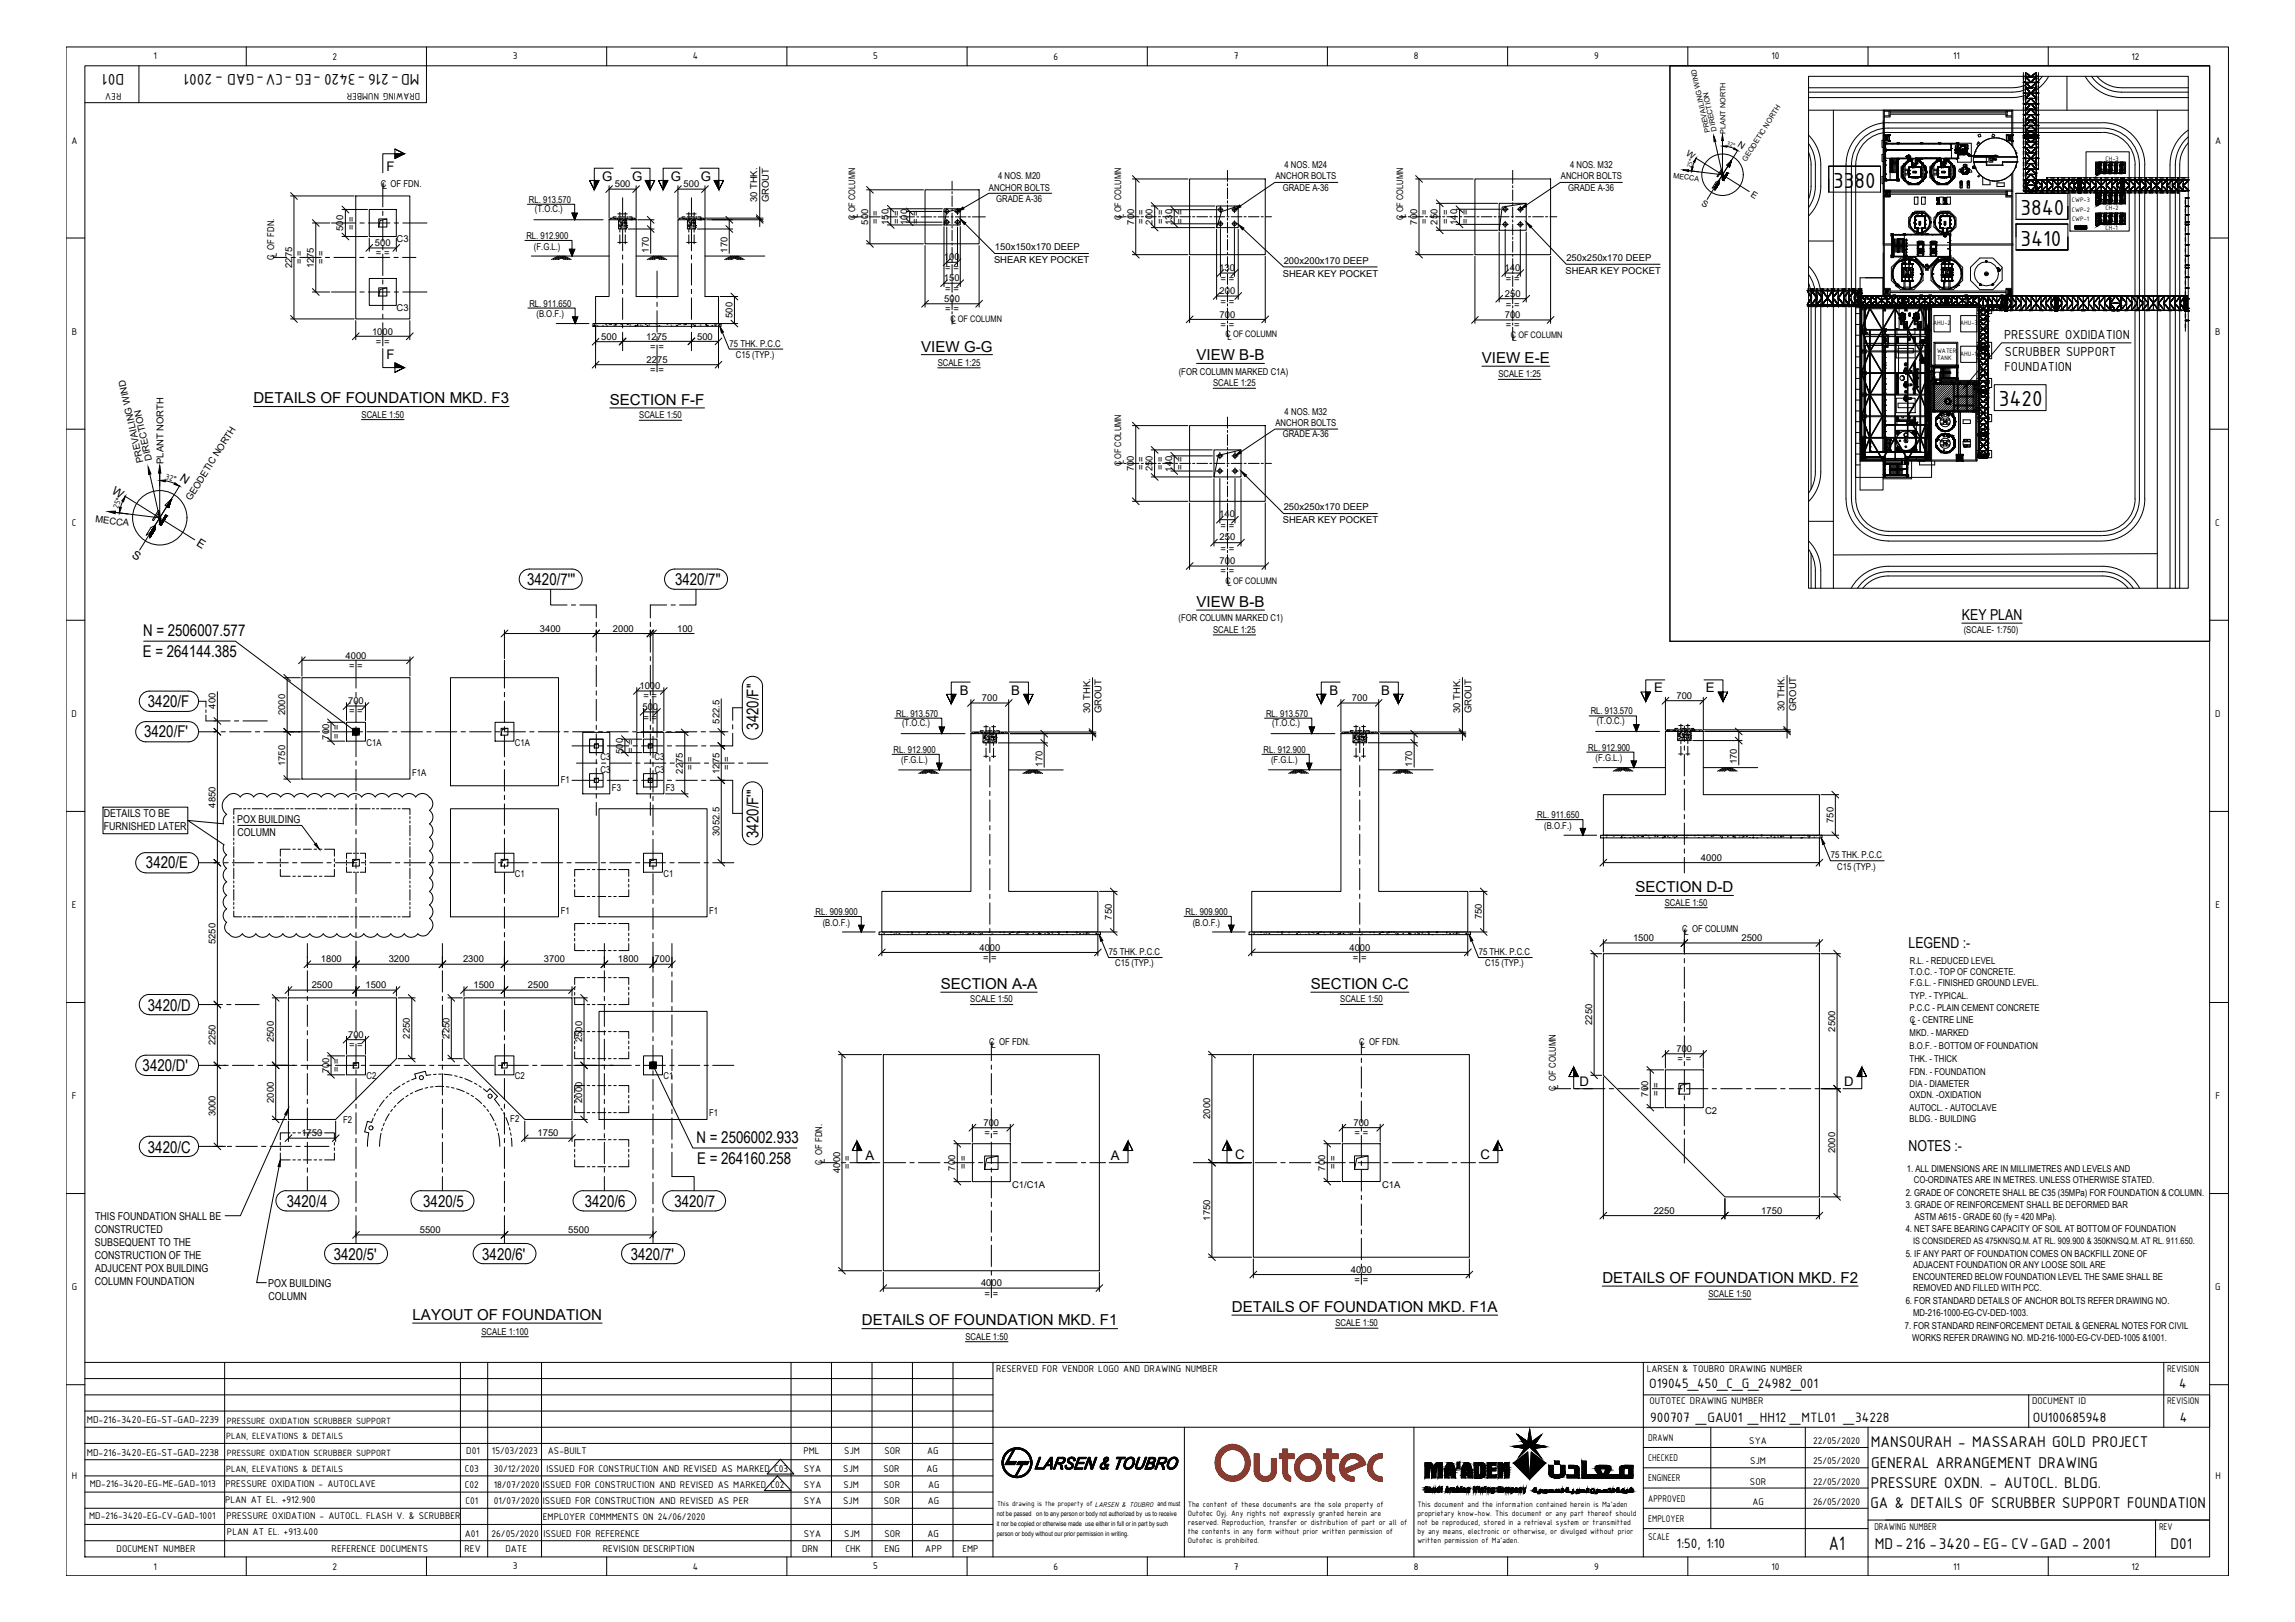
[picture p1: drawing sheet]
<svg xmlns="http://www.w3.org/2000/svg" width="841mm" height="594mm" viewBox="0 0 841 594" stroke-linecap="round" stroke-linejoin="round" font-family="sans-serif">
<defs><g id="words">
<g font-size="8.6">
<text x="671.8" y="68.8">3380</text>
<text x="740.4" y="78.8">3840</text>
<text x="740.4" y="89.9">3410</text>
<text x="732.5" y="148.8">3420</text>
</g>
<text font-size="7.7" x="670.2" y="567.5">A1</text>
<g font-size="6.1">
<text x="45.5" y="27.1" transform="rotate(-180 45.5 27.1)">D01</text>
<text x="153.8" y="27.1" transform="rotate(-180 153.8 27.1)">MD-216 -3420 -EG -CV-GAD - 2001</text>
<text x="685.5" y="530.1">MANSOURAH - MASSARAH GOLD PROJECT</text>
<text x="685.7" y="537.6">GENERAL ARRANGEMENT DRAWING</text>
<text x="685.6" y="544.9">PRESSURE OXDN. - AUTOCL. BLDG.</text>
<text x="685.5" y="552.4">GA &amp; DETAILS OF SCRUBBER SUPPORT FOUNDATION</text>
<text x="687.1" y="567.3">MD-216 -3420-EG- CV-GAD - 2001</text>
<text x="795.4" y="567.3">D01</text>
</g>
<g font-size="5.9">
<text x="193.2" y="214.2">3420/7'''</text>
<text x="247.4" y="214.2">3420/7''</text>
<text x="52.4" y="232.9">N = 2506007.577</text>
<text x="52.4" y="240.6">E = 264144.385</text>
<text x="54.2" y="259.1">3420/F</text>
<text x="277.9" y="267.3" transform="rotate(-90 277.9 267.3)">3420/F''</text>
<text x="52.8" y="270">3420/F'</text>
<text x="277.9" y="306.9" transform="rotate(-90 277.9 306.9)">3420/F'''</text>
<text x="53.5" y="318">3420/E</text>
<text x="54.2" y="370.2">3420/D</text>
<text x="52.3" y="392.2">3420/D'</text>
<text x="255.3" y="418.6">N = 2506002.933</text>
<text x="54.2" y="422.1">3420/C</text>
<text x="255.5" y="426.2">E = 264160.258</text>
<text x="105.1" y="442.1">3420/4</text>
<text x="155.1" y="442.1">3420/5</text>
<text x="214.3" y="442.1">3420/6</text>
<text x="247.2" y="442.1">3420/7</text>
<text x="122.3" y="461.4">3420/5'</text>
<text x="176.7" y="461.4">3420/6'</text>
<text x="231.2" y="461.4">3420/7'</text>
</g>
<g font-size="5.5">
<text x="337.6" y="128.7">VIEW G-G</text>
<text x="438.5" y="131.9">VIEW B-B</text>
<text x="543" y="132.9">VIEW E-E</text>
<text x="92.9" y="147.8">DETAILS OF FOUNDATION MKD. F3</text>
<text x="223.5" y="148.3">SECTION F-F</text>
<text x="438.5" y="222.3">VIEW B-B</text>
<text x="718.9" y="227.1">KEY PLAN</text>
<text x="599.3" y="326.8">SECTION D-D</text>
<text x="699.4" y="347.3">LEGEND :-</text>
<text x="344.7" y="362.3">SECTION A-A</text>
<text x="480.3" y="362.2">SECTION C-C</text>
<text x="699.4" y="421.7">NOTES :-</text>
<text x="587.2" y="469.9">DETAILS OF FOUNDATION MKD. F2</text>
<text x="151.2" y="483.5">LAYOUT OF FOUNDATION</text>
<text x="315.8" y="485.5">DETAILS OF FOUNDATION MKD. F1</text>
<text x="451.4" y="480.5">DETAILS OF FOUNDATION MKD. F1A</text>
</g>
<g font-size="5.4">
<text x="604.3" y="508.4">O19045_450_C_G_24982_001</text>
<text x="798.5" y="508.4">4</text>
<text x="604.7" y="520.8">900707 _GAU01 _HH12 _MTL01 _34228</text>
<text x="744.9" y="520.8">OU100685948</text>
<text x="798.9" y="520.8">4</text>
<text x="614.4" y="566.8">1:50, 1:10</text>
</g>
<g font-size="5.1">
<text x="734.4" y="124.3">PRESSURE OXDIDATION</text>
<text x="734.7" y="130.4">SCRUBBER SUPPORT</text>
<text x="734.6" y="135.8">FOUNDATION</text>
</g>
<g font-size="4.8">
<text x="141.7" y="62.8">F</text>
<text x="220.6" y="66.2">G</text>
<text x="231.6" y="66.2">G</text>
<text x="245.9" y="66.2">G</text>
<text x="256.9" y="66.2">G</text>
<text x="141.7" y="131.7">F</text>
<text x="351.7" y="254.5">B</text>
<text x="370.6" y="254.5">B</text>
<text x="487.2" y="254.4">B</text>
<text x="506.1" y="254.4">B</text>
<text x="606.2" y="253.6">E</text>
<text x="625.1" y="253.6">E</text>
<text x="578.9" y="397.6">D</text>
<text x="675.8" y="397.6">D</text>
<text x="317.1" y="424.7">A</text>
<text x="407.1" y="424.7">A</text>
<text x="452.6" y="424.7">C</text>
<text x="542.5" y="424.7">C</text>
</g>
<g font-size="4.3">
<text x="65.6" y="175.7" transform="rotate(32 65.6 175.7)">N</text>
<text x="40.8" y="180.4" transform="rotate(32 40.8 180.4)">W</text>
<text x="48.1" y="203.9" transform="rotate(32 48.1 203.9)">S</text>
<text x="71.7" y="199.7" transform="rotate(32 71.7 199.7)">E</text>
</g>
<g font-size="4">
<text x="38" y="299.4">DETAILS TO BE</text>
<text x="38" y="304.2">FURNISHED LATER</text>
<text x="86.9" y="301.3">POX BUILDING</text>
<text x="87" y="306.1">COLUMN</text>
<text x="34.8" y="446.8">THIS FOUNDATION SHALL BE</text>
<text x="34.7" y="451.6">CONSTRUCTED</text>
<text x="34.7" y="456.4">SUBSEQUENT TO THE</text>
<text x="34.7" y="461.2">CONSTRUCTION OF THE</text>
<text x="34.9" y="465.9">ADJUCENT POX BUILDING</text>
<text x="34.7" y="470.7">COLUMN FOUNDATION</text>
<text x="98.3" y="471.5">POX BUILDING</text>
<text x="98.4" y="476.3">COLUMN</text>
</g>
<g font-size="3.9">
<text x="31.8" y="521.3">MD-216-3420-EG-ST-GAD-2239</text>
<text x="31.8" y="533.2">MD-216-3420-EG-ST-GAD-2238</text>
</g>
<g font-size="3.8">
<text x="56.2" y="21.8">1</text>
<text x="121.9" y="21.9">2</text>
<text x="187.9" y="21.7">3</text>
<text x="253.9" y="21.8">4</text>
<text x="320" y="21.7">5</text>
<text x="386.1" y="21.8">6</text>
<text x="452.1" y="21.8">7</text>
<text x="518.1" y="21.8">8</text>
<text x="584.2" y="21.7">9</text>
<text x="649.1" y="21.8">10</text>
<text x="715.8" y="21.8">11</text>
<text x="781.1" y="21.9">12</text>
<text x="44.5" y="33.9" transform="rotate(-180 44.5 33.9)">REV</text>
<text x="154" y="33.9" transform="rotate(-180 154 33.9)">DRAWING NUMBER</text>
<text x="26.2" y="52.6">A</text>
<text x="811.7" y="52.6">A</text>
<text x="26.3" y="122.7">B</text>
<text x="811.8" y="122.7">B</text>
<text x="26.3" y="192.6">C</text>
<text x="811.8" y="192.6">C</text>
<text x="26.2" y="262.7">D</text>
<text x="811.8" y="262.7">D</text>
<text x="26.3" y="332.6">E</text>
<text x="811.9" y="332.6">E</text>
<text x="26.4" y="402.6">F</text>
<text x="811.9" y="402.6">F</text>
<text x="26.3" y="472.6">G</text>
<text x="811.8" y="472.6">G</text>
<text x="365.1" y="502.5">RESERVED FOR VENDOR LOGO AND DRAWING NUMBER</text>
<text x="603.4" y="502.5">LARSEN &amp; TOUBRO DRAWING NUMBER</text>
<text x="794.2" y="502.5">REVISION</text>
<text x="604.5" y="514.3">OUTOTEC DRAWING NUMBER</text>
<text x="744.7" y="514.3">DOCUMENT ID</text>
<text x="794.2" y="514.3">REVISION</text>
<text x="604" y="527.7">DRAWN</text>
<text x="170.9" y="532.7">D01</text>
<text x="180.3" y="532.7">15/03/2023</text>
<text x="200.8" y="532.7">AS-BUILT</text>
<text x="294.4" y="532.4">PML</text>
<text x="309.4" y="532.4">SJM</text>
<text x="324.1" y="532.4">SOR</text>
<text x="339.8" y="532.4">AG</text>
<text x="641" y="528.9">SYA</text>
<text x="664.4" y="528.9">22/05/2020</text>
<text x="170.3" y="539.1">C03</text>
<text x="180.9" y="539.1">30/12/2020</text>
<text x="200.3" y="539.1">ISSUED FOR CONSTRUCTION AND REVISED AS MARKED C03</text>
<text x="294.6" y="539.1">SYA</text>
<text x="309" y="539.1">SJM</text>
<text x="323.8" y="539.1">SOR</text>
<text x="339.5" y="539.1">AG</text>
<text x="604" y="535.1">CHECKED</text>
<text x="641.4" y="536.3">SJM</text>
<text x="664.4" y="536.3">25/05/2020</text>
<text x="26.3" y="541.7">H</text>
<text x="32.9" y="544.6">MD-216-3420-EG-ME-GAD-1013</text>
<text x="82.6" y="544.7">PRESSURE OXIDATION - AUTOCLAVE</text>
<text x="170.3" y="545">C02</text>
<text x="180.9" y="545">18/07/2020</text>
<text x="199" y="545">ISSUED FOR CONSTRUCTION AND REVISED AS MARKED C02</text>
<text x="294.6" y="545">SYA</text>
<text x="309.1" y="545">SJM</text>
<text x="323.9" y="545">SOR</text>
<text x="340.1" y="545">AG</text>
<text x="604" y="542.6">ENGINEER</text>
<text x="641.3" y="543.8">SOR</text>
<text x="664.4" y="543.8">22/05/2020</text>
<text x="811.9" y="541.7">H</text>
<text x="82.5" y="550.5">PLAN AT EL. +912.900</text>
<text x="170.6" y="550.9">C01</text>
<text x="180.9" y="550.9">01/07/2020</text>
<text x="199" y="550.9">ISSUED FOR CONSTRUCTION AND REVISED AS PER</text>
<text x="294.6" y="550.9">SYA</text>
<text x="309" y="550.9">SJM</text>
<text x="323.9" y="550.9">SOR</text>
<text x="340" y="550.9">AG</text>
<text x="604" y="550">APPROVED</text>
<text x="642.2" y="551.2">AG</text>
<text x="664.4" y="551.2">26/05/2020</text>
<text x="32.7" y="556.4">MD-216-3420-EG-CV-GAD-1001</text>
<text x="83" y="556.4">PRESSURE OXIDATION - AUTOCL. FLASH V. &amp; SCRUBBER</text>
<text x="199" y="556.9">EMPLOYER COMMMENTS ON 24/06/2020</text>
<text x="604" y="557.4">EMPLOYER</text>
<text x="83.2" y="562.4">PLAN AT EL. +913.400</text>
<text x="170.3" y="562.8">A01</text>
<text x="180.1" y="562.8">26/05/2020</text>
<text x="199.1" y="562.8">ISSUED FOR REFERENCE</text>
<text x="294.5" y="562.8">SYA</text>
<text x="309.4" y="562.8">SJM</text>
<text x="324.1" y="562.8">SOR</text>
<text x="339.9" y="562.8">AG</text>
<text x="686.9" y="560.4">DRAWING NUMBER</text>
<text x="791.2" y="560.4">REV</text>
<text x="42.7" y="568.5">DOCUMENT NUMBER</text>
<text x="121.5" y="568.5">REFERENCE DOCUMENTS</text>
<text x="170.3" y="568.5">REV</text>
<text x="185.2" y="568.5">DATE</text>
<text x="220.9" y="568.5">REVISION DESCRIPTION</text>
<text x="293.9" y="568.5">DRN</text>
<text x="309.8" y="568.5">CHK</text>
<text x="324.1" y="568.5">ENG</text>
<text x="339.1" y="568.5">APP</text>
<text x="352.7" y="568.5">EMP</text>
<text x="604" y="564.2">SCALE</text>
<text x="56.2" y="574.9">1</text>
<text x="121.9" y="574.9">2</text>
<text x="187.9" y="574.8">3</text>
<text x="253.9" y="574.9">4</text>
<text x="320" y="574.8">5</text>
<text x="386.1" y="574.9">6</text>
<text x="452.1" y="574.9">7</text>
<text x="518.1" y="574.9">8</text>
<text x="584.2" y="574.9">9</text>
<text x="649.1" y="574.9">10</text>
<text x="715.8" y="574.9">11</text>
<text x="781.1" y="574.9">12</text>
</g>
<g font-size="3.6">
<text x="83.1" y="521.4">PRESSURE OXIDATION SCRUBBER SUPPORT</text>
<text x="82.9" y="527.1">PLAN, ELEVATIONS &amp; DETAILS</text>
<text x="83.1" y="533.3">PRESSURE OXIDATION SCRUBBER SUPPORT</text>
<text x="82.9" y="539">PLAN, ELEVATIONS &amp; DETAILS</text>
</g>
<g font-size="3.5">
<text x="365.7" y="65.7">4 NOS. M20</text>
<text x="467.4" y="65.6">ANCHOR BOLTS</text>
<text x="470.7" y="61.5">4 NOS. M24</text>
<text x="572" y="65.7">ANCHOR BOLTS</text>
<text x="575.4" y="61.6">4 NOS. M32</text>
<text x="139.5" y="68.4">C OF FDN.</text>
<text x="140.3" y="69.3">L</text>
<text x="225.3" y="68.6">500</text>
<text x="250.5" y="68.6">500</text>
<text x="362.4" y="69.8">ANCHOR BOLTS</text>
<text x="470.1" y="69.8">GRADE A-36</text>
<text x="574.7" y="69.9">GRADE A-36</text>
<text x="193.8" y="74.3">RL. 913.570</text>
<text x="196" y="77.8">(T.O.C.)</text>
<text x="277.5" y="74.1" transform="rotate(-90 277.5 74.1)">30 THK.</text>
<text x="281.7" y="74.1" transform="rotate(-90 281.7 74.1)">GROUT</text>
<text x="365.1" y="74">GRADE A-36</text>
<text x="318.2" y="82.3" transform="rotate(-90 318.2 82.3)">500</text>
<text x="321.9" y="81.9" transform="rotate(-90 321.9 81.9)">= =</text>
<text x="325.6" y="82.4" transform="rotate(-90 325.6 82.4)">150</text>
<text x="329.7" y="81.9" transform="rotate(-90 329.7 81.9)">= =</text>
<text x="332.6" y="82.4" transform="rotate(-90 332.6 82.4)">100</text>
<text x="336.7" y="81.9" transform="rotate(-90 336.7 81.9)">= =</text>
<text x="415.6" y="82.3" transform="rotate(-90 415.6 82.3)">700</text>
<text x="419.3" y="81.9" transform="rotate(-90 419.3 81.9)">= =</text>
<text x="422.3" y="82.3" transform="rotate(-90 422.3 82.3)">200</text>
<text x="426.5" y="81.9" transform="rotate(-90 426.5 81.9)">= =</text>
<text x="429.5" y="82.4" transform="rotate(-90 429.5 82.4)">130</text>
<text x="433.6" y="81.9" transform="rotate(-90 433.6 81.9)">= =</text>
<text x="519.4" y="82.3" transform="rotate(-90 519.4 82.3)">700</text>
<text x="523.1" y="81.9" transform="rotate(-90 523.1 81.9)">= =</text>
<text x="526.8" y="82.3" transform="rotate(-90 526.8 82.3)">250</text>
<text x="530.9" y="81.9" transform="rotate(-90 530.9 81.9)">= =</text>
<text x="534" y="82.4" transform="rotate(-90 534 82.4)">140</text>
<text x="538.2" y="81.9" transform="rotate(-90 538.2 81.9)">= =</text>
<text x="125.8" y="84.6" transform="rotate(-90 125.8 84.6)">500</text>
<text x="129.9" y="84.2" transform="rotate(-90 129.9 84.2)">= =</text>
<text x="145.4" y="88.8">C3</text>
<text x="192.9" y="87.6">RL. 912.900</text>
<text x="100.5" y="95.1" transform="rotate(-90 100.5 95.1)">C OF FDN.</text>
<text x="101.4" y="94.3" transform="rotate(-90 101.4 94.3)">L</text>
<text x="137.4" y="90.1">500</text>
<text x="137.8" y="93.9">= =</text>
<text x="195.7" y="91.4">(F.G.L.)</text>
<text x="237.8" y="92.6" transform="rotate(-90 237.8 92.6)">170</text>
<text x="266.6" y="92.6" transform="rotate(-90 266.6 92.6)">170</text>
<text x="345.9" y="95.2">100</text>
<text x="364.6" y="91.7">150x150x170 DEEP</text>
<text x="574" y="95.6">250x250x170 DEEP</text>
<text x="107" y="98.1" transform="rotate(-90 107 98.1)">2275</text>
<text x="110.8" y="96.8" transform="rotate(-90 110.8 96.8)">= =</text>
<text x="115" y="98.3" transform="rotate(-90 115 98.3)">1275</text>
<text x="118.8" y="96.8" transform="rotate(-90 118.8 96.8)">= =</text>
<text x="346.4" y="99.4">= =</text>
<text x="364.3" y="96.4">SHEAR KEY POCKET</text>
<text x="446.8" y="99.2">130</text>
<text x="470.1" y="101.3">SHEAR KEY POCKET</text>
<text x="470.4" y="96.6">200x200x170 DEEP</text>
<text x="551.4" y="99.2">140</text>
<text x="573.6" y="100.3">SHEAR KEY POCKET</text>
<text x="345.9" y="102.9">150</text>
<text x="346.4" y="107">= =</text>
<text x="446.9" y="107.6">200</text>
<text x="447.3" y="103.3">= =</text>
<text x="551.8" y="103.3">= =</text>
<text x="194" y="112.3">RL. 911.650</text>
<text x="346" y="110.6">500</text>
<text x="447.3" y="111.7">= =</text>
<text x="551.5" y="108.6">250</text>
<text x="551.8" y="112.7">= =</text>
<text x="145.4" y="114.1">C3</text>
<text x="196.6" y="116.2">(B.O.F.)</text>
<text x="268.5" y="116.4" transform="rotate(-90 268.5 116.4)">500</text>
<text x="346.4" y="114.4">= =</text>
<text x="446.9" y="116.3">700</text>
<text x="551.5" y="116.5">700</text>
<text x="136.3" y="122.5">1000</text>
<text x="220.3" y="124.5">500</text>
<text x="236.8" y="124.3">1275</text>
<text x="255.5" y="124.3">500</text>
<text x="447.3" y="120.1">= =</text>
<text x="551.8" y="120.3">= =</text>
<text x="137.8" y="126.3">= =</text>
<text x="238.3" y="128.1">= =</text>
<text x="267.4" y="126.9">75 THK. P.C.C</text>
<text x="269.6" y="131.1">C15 (TYP.)</text>
<text x="237" y="132.9">2275</text>
<text x="238.3" y="136.7">= =</text>
<text x="343.6" y="134">SCALE 1:25</text>
<text x="432" y="137.2">(FOR COLUMN MARKED C1A)</text>
<text x="444.6" y="141.5">SCALE 1:25</text>
<text x="549.1" y="138.2">SCALE 1:25</text>
<text x="132.5" y="153">SCALE 1:50</text>
<text x="234.3" y="153.2">SCALE 1:50</text>
<text x="467.4" y="156">ANCHOR BOLTS</text>
<text x="470.8" y="151.8">4 NOS. M32</text>
<text x="470.1" y="160.2">GRADE A-36</text>
<text x="52.6" y="169.2" transform="rotate(-103 52.6 169.2)">PREVAILING WIND</text>
<text x="55.7" y="168.5" transform="rotate(-103 55.7 168.5)">DIRECTION</text>
<text x="60" y="169.9" transform="rotate(-90 60 169.9)">PLANT NORTH</text>
<text x="415.5" y="172.6" transform="rotate(-90 415.5 172.6)">700</text>
<text x="419.3" y="172.2" transform="rotate(-90 419.3 172.2)">= =</text>
<text x="422.3" y="172.6" transform="rotate(-90 422.3 172.6)">250</text>
<text x="426.4" y="172.2" transform="rotate(-90 426.4 172.2)">= =</text>
<text x="429.5" y="172.7" transform="rotate(-90 429.5 172.7)">140</text>
<text x="433.6" y="172.2" transform="rotate(-90 433.6 172.2)">= =</text>
<text x="69.9" y="183.6" transform="rotate(-58 69.9 183.6)">GEODETIC NORTH</text>
<text x="34.8" y="191.2" transform="rotate(7 34.8 191.2)">MECCA</text>
<text x="446.8" y="189.5">140</text>
<text x="470.1" y="191.7">SHEAR KEY POCKET</text>
<text x="470.4" y="187">250x250x170 DEEP</text>
<text x="446.9" y="197.9">250</text>
<text x="447.3" y="193.6">= =</text>
<text x="447.3" y="202.1">= =</text>
<text x="446.9" y="206.6">700</text>
<text x="447.3" y="210.4">= =</text>
<text x="431.9" y="227.6">(FOR COLUMN MARKED C1)</text>
<text x="197.9" y="231.4">3400</text>
<text x="224.6" y="231.4">2000</text>
<text x="248.1" y="231.4">100</text>
<text x="444.6" y="231.8">SCALE 1:25</text>
<text x="719.6" y="232">(SCALE- 1:750)</text>
<text x="126.6" y="241.2">4000</text>
<text x="128" y="244.9">= =</text>
<text x="127.6" y="258">700</text>
<text x="234.3" y="252.4">1000</text>
<text x="235.8" y="256.2">= =</text>
<text x="359.9" y="256.9">700</text>
<text x="495.4" y="256.8">700</text>
<text x="614.4" y="256">700</text>
<text x="79" y="259.5" transform="rotate(-90 79 259.5)">400</text>
<text x="104.5" y="261.9" transform="rotate(-90 104.5 261.9)">2000</text>
<text x="128" y="261.7">= =</text>
<text x="235.4" y="259.9">500</text>
<text x="328.4" y="262.5">RL. 913.570</text>
<text x="399.5" y="261.2" transform="rotate(-90 399.5 261.2)">30 THK.</text>
<text x="403.7" y="261.3" transform="rotate(-90 403.7 261.3)">GROUT</text>
<text x="464" y="262.5">RL. 913.570</text>
<text x="535.1" y="261.2" transform="rotate(-90 535.1 261.2)">30 THK.</text>
<text x="539.2" y="261.2" transform="rotate(-90 539.2 261.2)">GROUT</text>
<text x="582.9" y="261.7">RL. 913.570</text>
<text x="654" y="260.4" transform="rotate(-90 654 260.4)">30 THK.</text>
<text x="658.2" y="260.4" transform="rotate(-90 658.2 260.4)">GROUT</text>
<text x="235.8" y="264">= =</text>
<text x="263.6" y="265.1" transform="rotate(-90 263.6 265.1)">522.5</text>
<text x="330.6" y="266">(T.O.C.)</text>
<text x="466.2" y="266">(T.O.C.)</text>
<text x="585.1" y="265.2">(T.O.C.)</text>
<text x="120.6" y="270.9" transform="rotate(-90 120.6 270.9)">700</text>
<text x="124.4" y="270.5" transform="rotate(-90 124.4 270.5)">= =</text>
<text x="134.3" y="273.1">C1A</text>
<text x="188.7" y="273.1">C1A</text>
<text x="232.3" y="275.7" transform="rotate(-90 232.3 275.7)">= =</text>
<text x="327.5" y="275.8">RL. 912.900</text>
<text x="463" y="275.8">RL. 912.900</text>
<text x="582" y="275">RL. 912.900</text>
<text x="104.5" y="280.6" transform="rotate(-90 104.5 280.6)">1750</text>
<text x="220.1" y="278.4">C3</text>
<text x="228.2" y="276.1" transform="rotate(-90 228.2 276.1)">500</text>
<text x="239.9" y="278.4">C3</text>
<text x="254" y="282" transform="rotate(-90 254 282)">= =</text>
<text x="267.4" y="282" transform="rotate(-90 267.4 282)">= =</text>
<text x="330.2" y="279.6">(F.G.L.)</text>
<text x="382" y="280.8" transform="rotate(-90 382 280.8)">170</text>
<text x="465.8" y="279.6">(F.G.L.)</text>
<text x="517.6" y="280.8" transform="rotate(-90 517.6 280.8)">170</text>
<text x="584.7" y="278.8">(F.G.L.)</text>
<text x="636.5" y="280" transform="rotate(-90 636.5 280)">170</text>
<text x="151" y="284.2">F1A</text>
<text x="205.5" y="286.7">F1</text>
<text x="220.1" y="283.1">C3</text>
<text x="239.9" y="283.1">C3</text>
<text x="250.3" y="283.3" transform="rotate(-90 250.3 283.3)">2275</text>
<text x="263.6" y="283.5" transform="rotate(-90 263.6 283.5)">1275</text>
<text x="224.3" y="289.7">F3</text>
<text x="244" y="289.7">F3</text>
<text x="79" y="295.8" transform="rotate(-90 79 295.8)">4850</text>
<text x="563.3" y="299.7">RL. 911.650</text>
<text x="565.9" y="303.5">(B.O.F.)</text>
<text x="671.9" y="301.3" transform="rotate(-90 671.9 301.3)">750</text>
<text x="263.6" y="306.2" transform="rotate(-90 263.6 306.2)">3052.5</text>
<text x="623.3" y="315.3">4000</text>
<text x="671" y="314.3">75 THK. P.C.C</text>
<text x="188.7" y="321.2">C1</text>
<text x="243.1" y="321.2">C1</text>
<text x="673.3" y="318.5">C15 (TYP.)</text>
<text x="205.5" y="334.7">F1</text>
<text x="259.9" y="334.7">F1</text>
<text x="298.9" y="335.2">RL. 909.900</text>
<text x="434.5" y="335.1">RL. 909.900</text>
<text x="610.1" y="331.7">SCALE 1:50</text>
<text x="301.5" y="339">(B.O.F.)</text>
<text x="407.5" y="336.8" transform="rotate(-90 407.5 336.8)">750</text>
<text x="437.1" y="339">(B.O.F.)</text>
<text x="543.1" y="336.8" transform="rotate(-90 543.1 336.8)">750</text>
<text x="616.5" y="341.4">C OF COLUMN</text>
<text x="79" y="345.8" transform="rotate(-90 79 345.8)">5250</text>
<text x="598.5" y="344.7">1500</text>
<text x="617.2" y="342.3">L</text>
<text x="638.2" y="344.7">2500</text>
<text x="117.6" y="352.5">1800</text>
<text x="142.4" y="352.5">3200</text>
<text x="169.7" y="352.5">2300</text>
<text x="199.3" y="352.5">3700</text>
<text x="226.4" y="352.5">1800</text>
<text x="239.9" y="352.5">700</text>
<text x="358.9" y="348.2">4000</text>
<text x="360.2" y="351.9">= =</text>
<text x="406.4" y="349.8">75 THK. P.C.C</text>
<text x="408.7" y="353.9">C15 (TYP.)</text>
<text x="494.5" y="348.2">4000</text>
<text x="495.8" y="351.9">= =</text>
<text x="541.9" y="349.8">75 THK. P.C.C</text>
<text x="544.3" y="353.9">C15 (TYP.)</text>
<text x="699.9" y="353">R.L. - REDUCED LEVEL</text>
<text x="699.8" y="357.1">T.O.C. - TOP OF CONCRETE.</text>
<text x="114.2" y="362">2500</text>
<text x="133.9" y="362">1500</text>
<text x="173.5" y="362">1500</text>
<text x="193.4" y="362">2500</text>
<text x="699.8" y="361.3">F.G.L. - FINISHED GROUND LEVEL.</text>
<text x="699.9" y="365.8">TYP. - TYPICAL.</text>
<text x="355.6" y="367.2">SCALE 1:50</text>
<text x="491.1" y="367.2">SCALE 1:50</text>
<text x="699.8" y="370.3">P.C.C - PLAIN CEMENT CONCRETE</text>
<text x="583.5" y="375.4" transform="rotate(-90 583.5 375.4)">2250</text>
<text x="672.5" y="377.8" transform="rotate(-90 672.5 377.8)">2500</text>
<text x="699.9" y="374.7">C - CENTRE LINE</text>
<text x="700.7" y="375.5">L</text>
<text x="79" y="382.9" transform="rotate(-90 79 382.9)">2250</text>
<text x="100.4" y="381.6" transform="rotate(-90 100.4 381.6)">2500</text>
<text x="127.6" y="380.1">700</text>
<text x="128" y="383.9">= =</text>
<text x="150.2" y="380.4" transform="rotate(-90 150.2 380.4)">2250</text>
<text x="164.7" y="380.4" transform="rotate(-90 164.7 380.4)">2250</text>
<text x="213.3" y="381.6" transform="rotate(-90 213.3 381.6)">2500</text>
<text x="362.5" y="382.9">C OF FDN.</text>
<text x="363.3" y="383.8">L</text>
<text x="498.1" y="382.9">C OF FDN.</text>
<text x="498.8" y="383.8">L</text>
<text x="699.8" y="379.5">MKD. - MARKED</text>
<text x="614.4" y="385.3">700</text>
<text x="614.8" y="389.1">= =</text>
<text x="699.8" y="384.3">B.O.F. - BOTTOM OF FOUNDATION</text>
<text x="699.8" y="389.1">THK. - THICK</text>
<text x="120.6" y="393.1" transform="rotate(-90 120.6 393.1)">700</text>
<text x="124.4" y="392.7" transform="rotate(-90 124.4 392.7)">= =</text>
<text x="134.3" y="395.3">C2</text>
<text x="188.7" y="395.3">C2</text>
<text x="243.1" y="395.3">C1</text>
<text x="699.8" y="393.8">FDN. - FOUNDATION</text>
<text x="570.1" y="399.5" transform="rotate(-90 570.1 399.5)">C OF COLUMN</text>
<text x="571" y="398.8" transform="rotate(-90 571 398.8)">L</text>
<text x="604" y="401.7" transform="rotate(-90 604 401.7)">700</text>
<text x="608.1" y="401.3" transform="rotate(-90 608.1 401.3)">= =</text>
<text x="699.8" y="398.2">DIA - DIAMETER</text>
<text x="100.4" y="403.9" transform="rotate(-90 100.4 403.9)">2000</text>
<text x="213.3" y="403.9" transform="rotate(-90 213.3 403.9)">2000</text>
<text x="624.8" y="407.9">C2</text>
<text x="699.8" y="402.1">OXDN. -OXIDATION</text>
<text x="699.8" y="406.8">AUTOCL. - AUTOCLAVE</text>
<text x="79" y="408.9" transform="rotate(-90 79 408.9)">3000</text>
<text x="125.8" y="411.2">F2</text>
<text x="187" y="411">F2</text>
<text x="259.9" y="408.9">F1</text>
<text x="360.4" y="412.4">700</text>
<text x="443.5" y="409.8" transform="rotate(-90 443.5 409.8)">2000</text>
<text x="496" y="412.4">700</text>
<text x="699.8" y="411.1">BLDG. - BUILDING</text>
<text x="110.4" y="416.2">1750</text>
<text x="197" y="416.2">1750</text>
<text x="360.8" y="416.2">= =</text>
<text x="496.4" y="416.1">= =</text>
<text x="302.2" y="425.8" transform="rotate(-90 302.2 425.8)">L</text>
<text x="672.5" y="422.4" transform="rotate(-90 672.5 422.4)">2000</text>
<text x="301.3" y="426.6" transform="rotate(-90 301.3 426.6)">C OF FDN.</text>
<text x="307.9" y="429.6" transform="rotate(-90 307.9 429.6)">4000</text>
<text x="311.6" y="428.3" transform="rotate(-90 311.6 428.3)">= =</text>
<text x="350" y="428.7" transform="rotate(-90 350 428.7)">700</text>
<text x="354.1" y="428.3" transform="rotate(-90 354.1 428.3)">= =</text>
<text x="485.6" y="428.7" transform="rotate(-90 485.6 428.7)">700</text>
<text x="489.7" y="428.3" transform="rotate(-90 489.7 428.3)">= =</text>
<text x="698.8" y="429.4">1. ALL DIMENSIONS ARE IN MILLIMETRES AND LEVELS AND</text>
<text x="370.9" y="435">C1/C1A</text>
<text x="506.5" y="435">C1A</text>
<text x="698.4" y="437.9">2. GRADE OF CONCRETE SHALL BE C35 (35MPa) FOR FOUNDATION &amp; COLUMN.</text>
<text x="701.3" y="433.5">CO-ORDINATES ARE IN METRES. UNLESS OTHERWISE STATED.</text>
<text x="698.4" y="442.5">3. GRADE OF REINFORCEMENT SHALL BE DEFORMED BAR</text>
<text x="443.5" y="447.1" transform="rotate(-90 443.5 447.1)">1750</text>
<text x="606" y="444.6">2250</text>
<text x="645.4" y="444.6">1750</text>
<text x="701.7" y="446.7">ASTM A615 - GRADE 60 (fy = 420 MPa).</text>
<text x="153.8" y="451.6">5500</text>
<text x="208.3" y="451.6">5500</text>
<text x="698.4" y="451.4">4. NET SAFE BEARING CAPACITY OF SOIL AT BOTTOM OF FOUNDATION</text>
<text x="698.4" y="460.4">5. IF ANY PART OF FOUNDATION COMES ON BACKFILL ZONE OF</text>
<text x="495.1" y="466.1">4000</text>
<text x="701.2" y="464.5">ADJACENT FOUNDATION OR ANY LOOSE SOIL ARE</text>
<text x="359.5" y="471.1">4000</text>
<text x="496.4" y="469.9">= =</text>
<text x="701" y="468.9">ENCOUNTERED BELOW FOUNDATION LEVEL THE SAME SHALL BE</text>
<text x="701.1" y="473">REMOVED AND FILLED WITH PCC.</text>
<text x="360.8" y="474.9">= =</text>
<text x="626.1" y="475.1">SCALE 1:50</text>
<text x="698.4" y="477.6">6. FOR STANDARD DETAILS OF ANCHOR BOLTS REFER DRAWING NO.</text>
<text x="489.4" y="485.7">SCALE 1:50</text>
<text x="701.1" y="482.1">MD-216-1000-EG-CV-DED-1003.</text>
<text x="176.4" y="488.9">SCALE 1:100</text>
<text x="353.8" y="490.7">SCALE 1:50</text>
<text x="698" y="486.8">7. FOR STANDARD REINFORCEMENT DETAIL &amp; GENERAL NOTES FOR CIVIL</text>
<text x="700.7" y="491.3">WORKS REFER DRAWING NO. MD-216-1000-EG-CV-DED-1005 &amp;1001.</text>
</g>
<g font-size="3.3">
<text x="636.6" y="53.4" transform="rotate(33 636.6 53.4)">N</text>
<text x="617.7" y="57" transform="rotate(32 617.7 57)">W</text>
<text x="641.3" y="71.7" transform="rotate(32 641.3 71.7)">E</text>
<text x="623.3" y="74.9" transform="rotate(32 623.3 74.9)">S</text>
<text x="313.3" y="80.4" transform="rotate(-90 313.3 80.4)">C OF COLUMN</text>
<text x="314.3" y="79.8" transform="rotate(-90 314.3 79.8)">L</text>
<text x="410.9" y="80.4" transform="rotate(-90 410.9 80.4)">C OF COLUMN</text>
<text x="411.8" y="79.8" transform="rotate(-90 411.8 79.8)">L</text>
<text x="514.3" y="80.4" transform="rotate(-90 514.3 80.4)">C OF COLUMN</text>
<text x="515.2" y="79.8" transform="rotate(-90 515.2 79.8)">L</text>
<text x="348.3" y="117.9">C OF COLUMN</text>
<text x="348.9" y="118.8">L</text>
<text x="449.1" y="123.5">C OF COLUMN</text>
<text x="449.8" y="124.4">L</text>
<text x="553.7" y="124">C OF COLUMN</text>
<text x="554.4" y="124.9">L</text>
<text x="410.9" y="170.8" transform="rotate(-90 410.9 170.8)">C OF COLUMN</text>
<text x="411.8" y="170.1" transform="rotate(-90 411.8 170.1)">L</text>
<text x="449.1" y="213.8">C OF COLUMN</text>
<text x="449.8" y="214.8">L</text>
<text x="701.1" y="455.6">IS CONSIDERED AS 475KN/SQ.M. AT RL. 909.900 &amp; 350KN/SQ.M. AT RL. 911.650.</text>
</g>
<g font-size="3.2">
<text x="60.4" y="175.4" transform="rotate(16 60.4 175.4)">32°</text>
<text x="43.3" y="186.5" transform="rotate(-70 43.3 186.5)">25°</text>
</g>
<g font-size="3.1">
<text x="435.3" y="552">The content of these documents are the sole property of</text>
<text x="519.4" y="552">This document and the information contained herein is Ma'aden</text>
<text x="435.3" y="555.2">Outotec Oyj. Any rights not expressly granted herein are</text>
<text x="519.4" y="555.2">proprietary know-how. This document or any part thereof should</text>
<text x="435.3" y="558.5">reserved. Reproduction, transfer or distribution of part or all of</text>
<text x="435.3" y="561.8">the contents in any form without prior written permission of</text>
<text x="519.4" y="558.5">not be reproduced, stored in a retrieval system or transmitted</text>
<text x="519.4" y="561.8">by any means, electronic or otherwise, or divulged without prior</text>
<text x="435.3" y="565.1">Outotec is prohibited.</text>
<text x="519.4" y="565.1">written permission of Ma'aden.</text>
</g>
<text font-size="2.8" x="365.4" y="551.7">This drawing is the property of LARSEN &amp; TOUBRO and must</text>
<g font-size="2.6">
<text x="629.1" y="47.8" transform="rotate(-103 629.1 47.8)">DIRECTION</text>
<text x="626.7" y="48.4" transform="rotate(-103 626.7 48.4)">PREVAILING WIND</text>
<text x="632.4" y="48.9" transform="rotate(-90 632.4 48.9)">PLANT NORTH</text>
<text x="639.9" y="59.4" transform="rotate(-58 639.9 59.4)">GEODETIC NORTH</text>
<text x="771.6" y="58.8">CH-3</text>
<text x="613.1" y="65.2" transform="rotate(7 613.1 65.2)">MECCA</text>
<text x="759.3" y="74.1">CWP-3</text>
<text x="759.3" y="77.7">CWP-2</text>
<text x="771.6" y="76.9">CH-2</text>
<text x="759.3" y="81">CWP-1</text>
<text x="771.6" y="84.2">CH-1</text>
<text x="708.4" y="119">AHU-2</text>
<text x="718.3" y="119.1">AHU-3</text>
<text x="709.8" y="129.5">WATER</text>
<text x="709.8" y="131.8">TANK</text>
<text x="718.3" y="130.3">AHU-1</text>
</g>
<g font-size="2.5">
<text x="365.2" y="555.3">not be passed on to any person or body not authorized by us to receive</text>
<text x="365.2" y="558.9">it nor be copied or otherwise made use either in full or in part by such</text>
<text x="365.2" y="562.5">person or body without our prior permission in writing.</text>
</g>
<g font-size="2.4">
<text x="632.7" y="53.1" transform="rotate(16 632.7 53.1)">32°</text>
<text x="619.6" y="61.6" transform="rotate(-71 619.6 61.6)">25°</text>
</g>
</g></defs>
<!-- layer: CI-CEN -->
<g fill="none" stroke="#000" stroke-width=".37">
<path d="M140.3 67.3v8.5M140.3 77.4v1.5M228.2 72.4v6.9M253.4 72.4v6.9M311.5 79.4h4.8M317.1 79.4h.8M318.6 79.4h4M323.4 79.4h.7M324.9 79.4h3.9M329.6 79.4h.8M331.2 79.4h3.9M335.9 79.4h.8"/>
<path d="M337.5 79.4h3.9M342.2 79.4h.8M343.8 79.4h3.9M348.5 79.4h.8M348.9 66.4v3M348.9 70.2v.8M348.9 71.7v4M348.9 76.5v.7M348.9 78v3.9M350.1 79.4h3.9M354.8 79.4h.8M356.3 79.4h4.8"/>
<path d="M409 79.4h2.1M411.9 79.4h.8M413.5 79.4h3.9M418.2 79.4h.8M419.8 79.4h3.9M424.5 79.4h.8M426.1 79.4h3.9M430.8 79.4h.8M432.3 79.4h4M437 79.4h.8M438.6 79.4h3.9M443.3 79.4h.8"/>
<path d="M444.9 79.4h3.9M449.6 79.4h.8M449.8 62.4v4.1M449.8 67.3v.7M449.8 68.8v4M449.8 73.5v.9M449.8 75.1v4M449.8 79.9v.7M451.2 79.4h3.9M455.9 79.4h.8M457.5 79.4h3.9M462.2 79.4h.7"/>
<path d="M463.7 79.4h2.2M512.7 79.4h2.6M516.1 79.4h.8M517.6 79.4h4M522.4 79.4h.7M523.9 79.4h4M528.6 79.4h.8M530.2 79.4h3.9M535 79.4h.7M536.5 79.4h4M541.2 79.4h.8M542.8 79.4h3.9"/>
<path d="M547.5 79.4h.8M549.1 79.4h3.9M553.8 79.4h.8M554.3 62.4v4.8M554.3 68v.8M554.3 69.6v3.9M554.3 74.3v.8M554.3 75.9v3.9M555.4 79.4h3.9M560.1 79.4h.8M561.7 79.4h3.9M566.4 79.4h.8"/>
<path d="M568 79.4h2.5M100.2 94.3h4.9M106.7 94.3h1.5M109.8 94.3h7.9M119.2 94.3h1.6M121.5 81.7h8.8M122.4 94.3h7.8M131.8 94.3h1.6M131.9 81.7h1.6M134.9 94.3h7.9M135 81.7h7.9M140.3 80.5v7.9"/>
<path d="M140.3 89.9v1.6M140.3 93.1v7.8M144.4 94.3h1.6M144.5 81.7h1.5M147.5 94.3h4.9M147.6 81.7h8.8M228.2 80.8v1.6M228.2 84v7.8M228.2 93.4v1.6M228.2 96.5v7.9M240.8 99.3v9.8M253.4 80.8v1.6"/>
<path d="M253.4 84v7.8M253.4 93.4v1.6M253.4 96.5v7.9M348.9 82.7v.8M348.9 84.3v3.9M348.9 89v.8M348.9 90.6v3.9M348.9 95.3v.8M348.9 96.9v3.9M449.8 81.4v4M449.8 86.1v.8M449.8 87.7v3.9"/>
<path d="M449.8 92.4v.8M449.8 94v3.9M449.8 98.7v.8M554.3 80.6v.7M554.3 82.1v4M554.3 86.8v.8M554.3 88.4v3.9M554.3 93.1v.8M554.3 94.7v4M554.3 99.4v.8M121.5 106.9h8.8M131.9 106.9h1.6"/>
<path d="M135 106.9h7.9M140.3 102.5v1.6M140.3 105.6v7.9M140.3 115.1v1.5M140.3 118.2v8.5M144.5 106.9h1.5M147.6 106.9h8.8M228.2 106v1.5M228.2 109.1v7.9M228.2 118.5v1.6M240.8 110.7v1.5M240.8 113.8v7.9"/>
<path d="M253.4 106v1.5M253.4 109.1v7.9M253.4 118.5v1.6M348.9 101.6v.8M348.9 103.1v4M348.9 107.9v.7M348.9 109.4v4M348.9 114.1v.8M348.9 115.7v3M449.8 100.3v3.9M449.8 105v.8M449.8 106.6v3.9"/>
<path d="M449.8 111.3v.8M449.8 112.8v4M449.8 117.6v.7M449.8 119.1v4.1M554.3 101v3.9M554.3 105.7v.8M554.3 107.3v3.9M554.3 112v.8M554.3 113.6v3.9M554.3 118.3v.8M554.3 119.9v4.7M228.2 121.7v6.8"/>
<path d="M240.8 123.2v1.6M240.8 126.4v9.8M253.4 121.7v6.8M449.8 152.8v4M449.8 157.6v.8M449.8 159.2v3.9M408.9 169.7h2.2M411.9 169.7h.8M413.5 169.7h3.9M418.2 169.7h.8M419.8 169.7h3.9M424.5 169.7h.8"/>
<path d="M426.1 169.7h3.9M430.8 169.7h.7M432.3 169.7h4M437 169.7h.8M438.6 169.7h3.9M443.3 169.7h.8M444.9 169.7h3.9M449.6 169.7h.8M449.8 163.9v.8M449.8 165.5v3.9M449.8 170.2v.8M449.8 171.8v3.9"/>
<path d="M449.8 176.5v.8M449.8 178v4M451.2 169.7h3.9M455.9 169.7h.8M457.5 169.7h3.9M462.2 169.7h.8M463.7 169.7h2.2M449.8 182.8v.7M449.8 184.3v4M449.8 189v.8M449.8 190.6v3.9M449.8 195.3v.8"/>
<path d="M449.8 196.9v3.9M201.8 215.8v5.8h6M255 215.8v5.8h-6M449.8 201.6v.8M449.8 203.2v3.9M449.8 207.9v.8M449.8 209.5v4M209.4 221.6h1.5M212.5 221.6h6v4.7M218.5 227.9v1.6M218.5 231.1v7.8M238.3 227.9v1.6"/>
<path d="M238.3 231.1v7.8M244.3 221.6h-6v4.7M245.9 221.6h1.6M72.8 256.9h2.7M130.5 241.8v10.2M130.5 253.6v1.6M130.5 256.8v7.8M184.9 241.8v10.2M184.9 253.6v1.6M184.9 256.8v7.8M218.5 240.5v1.5M218.5 243.6v7.9"/>
<path d="M218.5 253v1.6M218.5 256.2v7.8M238.3 240.5v1.5M238.3 243.6v7.9M238.3 253v1.6M238.3 256.2v7.8M239.3 255.2v9.8M268.5 259.2v4.6M72.8 268h6.6M75.5 264h8.9M81 268h1.6M84.1 268h7.9"/>
<path d="M85.9 264h1.6M89.1 264h8.8M93.6 268h1.6M96.7 268h7.9M106.2 268h1.5M109.3 268h7.8M118.7 268h1.6M121.9 268h7.8M130.5 266.2v1.5M130.5 269.3v7.9M130.5 278.7v1.6M131.3 268h1.6"/>
<path d="M134.4 268h7.9M143.8 268h1.6M147 268h7.8M156.4 268h1.6M159.5 268h7.9M169 268h1.5M172.1 268h7.9M181.6 268h1.5M184.7 268h7.9M184.9 266.2v1.5M184.9 269.3v7.9M184.9 278.7v1.6"/>
<path d="M194.1 268h1.6M197.3 268h7.8M206.7 268h1.6M209.6 273.2h8.2M209.8 268h7.9M211.3 279.5h7.5M218.5 265.6v1.6M218.5 268.7v7.9M218.5 278.2v1.6M219.3 268h1.5M219.4 273.2h1.6M220.4 279.5h1.6"/>
<path d="M222.4 268h7.8M222.5 273.2h7.9M223.5 279.5h7.9M231.8 268h1.6M232 273.2h1.5M233 279.5h1.6M235 268h7.8M235.1 273.2h7.9M236.1 279.5h7.9M238.3 265.6v1.6M238.3 268.7v7.9M238.3 278.2v1.6"/>
<path d="M239.3 266.5v1.6M239.3 269.7v7.9M239.3 279.1v1.6M244.4 268h1.5M244.5 273.2h1.6M245.6 279.5h1.5M247.6 268h7.8M247.7 273.2h7.9M248.7 279.5h7.8M256.9 268h1.6M257.1 273.2h1.6M258.1 279.5h1.6"/>
<path d="M260.1 268h6.7M261.3 279.5h7.8M268.5 268.6v4.6h-8.2M268.5 265.4v1.6M270.7 279.5h1.6M273.8 279.5h7.6M362.7 266.4v9.3M362.7 277.3v1.5M498.3 266.4v9.3M498.3 277.3v1.5M617.2 266v5.6M617.2 273.2v1.6"/>
<path d="M617.2 276.3v7.9M130.5 281.9v7.8M130.5 291.3v1.6M130.5 294.4v7.9M184.9 281.9v7.8M184.9 291.3v1.6M184.9 294.4v7.9M209.6 285.8h8.2M218.5 281.3v7.9M218.5 290.8v1.5M218.5 293.9v4.7M219.4 285.8h1.6"/>
<path d="M222.5 285.8h7.9M232 285.8h1.5M235.1 285.8h7.9M238.3 281.3v7.9M238.3 290.8v1.5M238.3 293.9v4.7M239.3 282.3v7.8M239.3 291.7v1.6M239.3 294.8v7.9M244.5 285.8h1.6M247.7 285.8h7.9M257.1 285.8h1.6"/>
<path d="M260.3 285.8h8.2v12.1M362.7 280.4v7.9M362.7 289.8v1.6M362.7 293v7.8M498.3 280.4v7.8M498.3 289.8v1.6M498.3 293v7.8M617.2 285.8v1.5M617.2 288.9v7.9M617.2 298.3v1.6M72.8 316h7.7M82.1 316h1.5"/>
<path d="M85.2 316h7.9M94.6 316h1.6M97.8 316h7.8M107.2 316h1.6M110.3 316h7.9M119.8 316h1.6M122.9 316h7.9M130.5 303.9v1.5M130.5 307v7.8M130.5 316.5v1.5M130.5 319.6v7.8M132.4 316h1.5"/>
<path d="M135.5 316h7.8M144.9 316h1.6M148.1 316h7.8M157.5 316h1.5M160.6 316h7.9M170 316h1.6M173.2 316h7.8M182.6 316h1.6M184.9 303.9v1.5M184.9 307v7.8M184.9 316.5v1.5M184.9 319.6v7.8"/>
<path d="M185.7 316h7.9M195.2 316h1.6M198.3 316h7.9M207.8 316h1.5M210.9 316h7.9M220.3 316h1.6M223.5 316h7.8M232.9 316h1.6M236 316h7.9M239.3 304.3v1.5M239.3 307.4v7.8M239.3 316.8v1.6"/>
<path d="M239.3 320v7.8M245.5 316h1.5M248.6 316h7.8M258 316h1.6M261.2 316h7.7M362.7 302.4v1.6M362.7 305.5v7.9M362.7 315v1.5M362.7 318.1v7.8M498.3 302.4v1.6M498.3 305.5v7.9M498.3 314.9v1.6"/>
<path d="M498.3 318.1v7.8M617.2 301.5v7.8M617.2 310.9v1.6M617.2 314v5.7M130.5 329v1.6M130.5 332.2v7.8M184.9 329v1.6M184.9 332.2v7.8M239.3 329.4v1.5M239.3 332.5v7.9M362.7 327.5v1.6M362.7 330.7v7.8"/>
<path d="M498.3 327.5v1.6M498.3 330.6v7.9M112.6 345.6v5.2M112.6 352.4v1.6M112.6 355.5v7.9M130.5 341.6v1.5M130.5 344.7v7.9M130.5 354.1v1.6M130.5 357.3v7.8M162.1 345.6v5.2M162.1 352.4v1.6M162.1 355.5v7.9"/>
<path d="M184.9 341.6v1.5M184.9 344.7v7.9M184.9 354.1v1.6M184.9 357.3v7.8M221.5 345.6v5.2M221.5 352.4v1.6M221.5 355.5v7.9M239.3 341.9v1.6M239.3 345.1v7.8M239.3 354.5v1.6M239.3 357.6v7.9M246.2 345.6v8.9"/>
<path d="M246.2 356v1.6M246.2 359.2v7.8M362.7 340.1v1.5M362.7 343.3v9.2M498.3 340.1v1.5M498.3 343.2v9.3M617.2 340.6v8.9M617.2 351.1v1.6M617.2 354.2v7.8M72.8 367.9h8.7M83.1 367.9h1.6M86.2 367.9h8.8"/>
<path d="M112.6 364.9v1.6M112.6 368.1v7.8M112.6 377.5v1.6M130.5 366.7v1.6M130.5 369.8v7.9M130.5 379.3v1.5M162.1 364.9v1.6M162.1 368.1v7.8M162.1 377.5v1.6M184.9 366.7v1.6M184.9 369.8v7.9M184.9 379.3v1.5"/>
<path d="M221.5 364.9v1.6M221.5 368.1v7.8M221.5 377.5v1.6M239.3 367.1v1.6M239.3 370.2v7.9M239.3 379.7v1.5M246.2 368.6v1.6M246.2 371.7v7.9M617.2 363.6v1.6M617.2 366.8v7.8M617.2 376.2v1.6M617.2 379.4v7.8"/>
<path d="M72.8 390.2h7.7M82.1 390.2h1.5M85.2 390.2h7.9M94.6 390.2h1.6M97.8 390.2h7.8M107.2 390.2h1.6M110.3 390.2h7.9M112.6 380.6v7.9M112.6 390.1v1.5M112.6 393.2v7.9M119.8 390.2h1.6M122.9 390.2h7.9"/>
<path d="M130.5 382.4v7.8M130.5 391.9v1.5M130.5 395v7.8M132.4 390.2h1.5M135.5 390.2h7.8M144.9 390.2h1.6M148.1 390.2h7.8M157.5 390.2h1.5M160.6 390.2h7.9M162.1 380.6v7.9M162.1 390.1v1.5M162.1 393.2v7.9"/>
<path d="M170 390.2h1.6M173.2 390.2h7.8M182.6 390.2h1.6M184.9 382.4v7.8M184.9 391.9v1.5M184.9 395v7.8M185.7 390.2h7.9M195.2 390.2h1.6M198.3 390.2h7.9M207.8 390.2h1.5M210.9 390.2h7.9M220.3 390.2h1.6"/>
<path d="M221.5 380.6v7.9M221.5 390.1v1.5M221.5 393.2v7.9M223.5 390.2h7.8M232.9 390.2h1.6M236 390.2h7.9M239.3 382.8v7.8M239.3 392.2v1.6M239.3 395.4v7.8M245.5 390.2h1.5M246.2 381.2v1.5M246.2 384.3v7.9"/>
<path d="M246.2 393.8v1.5M246.2 396.9v7.9M248.6 390.2h7.8M258 390.2h1.6M261.2 390.2h7.7M363.3 381.8v6.7M363.3 390.1v1.5M363.3 393.2v7.8M498.9 381.7v4.3M498.9 387.6v1.5M498.9 390.7v7.9M569.8 398.8h5.8"/>
<path d="M577.2 398.8h1.5M580.3 398.8h7.9M589.7 398.8h1.6M592.9 398.8h7.8M602.3 398.8h1.6M605.4 398.8h7.9M614.9 398.8h1.5M617.2 388.8v1.5M617.2 391.9v7.9M618 398.8h7.9M627.5 398.8h1.5M630.6 398.8h7.8"/>
<path d="M640 398.8h1.6M643.2 398.8h7.8M652.6 398.8h1.6M655.7 398.8h7.9M665.1 398.8h1.6M668.3 398.8h5.8M72.8 419.9h8.9M83.3 419.9h1.6M86.4 419.9h7.9M95.9 419.9h1.5M99 419.9h7.9M108.4 419.9h1.6"/>
<path d="M111.6 419.9h9M112.6 402.6v1.6M112.6 405.8v7.9M112.6 415.2v1.6M112.6 418.4v7.8M130.5 404.4v1.5M130.5 407.6v7.8M130.5 417v1.5M162.1 402.6v1.6M162.1 405.8v7.9M162.1 415.2v1.6M162.1 418.4v7.8"/>
<path d="M184.9 404.4v1.5M184.9 407.6v7.8M184.9 417v1.5M221.5 402.6v1.6M221.5 405.8v7.9M221.5 415.2v1.6M221.5 418.4v7.8M239.3 404.8v1.5M239.3 407.9v7.9M239.3 417.3v1.6M246.2 406.3v1.6M246.2 409.5v7.8"/>
<path d="M246.2 418.9v1.6M363.3 402.6v1.6M363.3 405.8v7.8M363.3 415.2v1.5M363.3 418.3v7.9M498.9 400.1v1.6M498.9 403.3v7.8M498.9 412.7v1.6M498.9 415.9v7.8M617.2 401.3v1.6M617.2 404.5v7.8M617.2 413.9v1.6"/>
<path d="M617.2 417v9M112.6 427.8v1.6M112.6 430.9v5.2M130.5 420.1v7.9M130.5 429.5v1.6M130.5 432.7v7.8M162.1 427.8v1.6M162.1 430.9v5.2M184.9 420.1v7.9M184.9 429.5v1.6M184.9 432.7v7.8M221.5 427.8v1.6"/>
<path d="M221.5 430.9v5.2M239.3 420.5v7.8M239.3 429.9v1.6M239.3 433v7.9M246.2 422v8.9h8.2v5.2M301 425.8h5.7M308.3 425.8h1.6M311.4 425.8h7.9M320.9 425.8h1.5M324 425.8h7.9M333.4 425.8h1.6M336.6 425.8h7.9"/>
<path d="M346 425.8h1.6M349.2 425.8h7.8M358.6 425.8h1.6M361.7 425.8h7.9M363.3 427.8v1.5M363.3 430.9v7.9M371.1 425.8h1.6M374.3 425.8h7.8M383.7 425.8h1.6M386.9 425.8h7.8M396.3 425.8h1.5M399.4 425.8h5.8"/>
<path d="M437.3 425.8h5.4M444.2 425.8h1.6M447.4 425.8h7.8M456.8 425.8h1.6M459.9 425.8h7.9M469.4 425.8h1.5M472.5 425.8h7.9M482 425.8h1.5M485.1 425.8h7.9M494.5 425.8h1.6M497.7 425.8h7.8M498.9 425.3v1.6"/>
<path d="M498.9 428.4v7.9M498.9 437.8v1.6M507.1 425.8h1.6M510.2 425.8h7.9M519.7 425.8h1.5M522.8 425.8h7.8M532.2 425.8h1.6M535.4 425.8h5.3M130.5 442.1v1.6M130.5 445.2v10.2M184.9 442.1v1.6M184.9 445.2v10.2"/>
<path d="M239.3 442.5v1.5M239.3 445.6v9.8M363.3 440.3v1.6M363.3 443.5v7.8M363.3 452.9v1.6M363.3 456v7.9M498.9 441v7.8M498.9 450.4v1.6M498.9 453.5v7.9M363.3 465.5v1.5M363.3 468.6v6.7M498.9 463v1.5"/>
<path d="M498.9 466.1v4.3"/>
</g>
<!-- layer: 0 -->
<g fill="none" stroke="#000" stroke-width=".37">
<path d="M612 24.1h197.7v210.8h-197.7zM144.7 54.6l3.5 1.7-3.5 1.8v-3.5l3.5 1.7h-7.9v7M629.3 55.3l1.9 8.8M106.5 70.5l2.5 2.5M125.3 75.5l2.5 2.5M193.3 74.8h17.3v5.7v-2.5h-1l1 2.5 1-2.5M224.4 68l-2.4 2.5M224.7 61.6h-6.9v7.9l-1.7-3.4h3.4l-1.7 3.4-1.7-3.4M226.4 78.3h1.6M227.1 77.8v3.3M228.4 78.3h1.5M229.1 77.8v3.3"/>
<path d="M230 79.9h.1M231.3 61.6h6.9v7.9l1.7-3.4h-3.4l1.7 3.4 1.7-3.4M234.3 68l-2.4 2.5M237.2 79.3l2.5 2.5M249.7 68l-2.5 2.5M250 61.6h-7v7.9l-1.7-3.4h3.5l-1.8 3.4-1.7-3.4M251.6 78.3h1.6M252.4 77.8v3.3M253.6 78.3h1.5M254.4 77.8v3.3M255.3 79.9h.1M256.5 61.6h6.9v7.9l1.8-3.4h-3.5l1.7 3.4 1.8-3.4"/>
<path d="M259.6 68l-2.5 2.5M266 79.3l2.5 2.5M277.2 79.3l2.4 2.5M277.2 78.7l2.4 2.5M317.6 68.3l2.4 2.5M325.2 75.2l2.4 2.5M332.1 76.2l2.5 2.5M351.9 76.5l-5 1.1-1 4.8M415 64.3l2.5 2.5M421.9 74.2l2.5 2.5M429.1 75.6l2.4 2.5M453.8 75.5l-6.1 2-1.9 5.9"/>
<path d="M518.8 64.3l2.5 2.5M526.4 73.2l2.5 2.5M533.6 75.4l2.5 2.5M559.3 74.5l-8.8 1.3-1.1 8.5M114.5 80.4l2.5 2.5M125.3 85.4l2.5 2.5M136.6 89.5l-2.5 2.5M141.8 80.2l-2.5 .6-.5 2.4M146.5 89.5l-2.5 2.5M192.3 88.1h17.3v5.7v-2.5h-1l1 2.5 1-2.5M194.7 93.8h28.5M195.7 80.5h25.3"/>
<path d="M204.4 93.8l-2.3 1.3M204.6 95.1l2.4-1.3 2.3 1.3M205 93.8l-2.3 1.3M205.7 93.8l-2.3 1.3M205.7 94.5l1.1 .6M206 94.3l1.4 .8M206.3 93.8l-2.3 1.3M206.3 94.1l1.8 1M206.7 94l2 1.1M223.8 80.1h.1M225 80h.1M225.3 80l.2 .1z"/>
<path d="M226.1 80.3h.1M226.1 80.1h.1M226.4 88.8h1.6M226.7 81.1v.2M226.8 82.8h.1M226.9 80.9h.1M227 80.3h.1M227.1 83.6h.1M227.1 82.7h.1M227.1 82.1v1M227.1 84v1M227.1 86v3.3"/>
<path d="M227.3 80.2h.1M227.3 81.5h.1M227.3 81.7h.1M227.4 82.9h.1M227.4 83.7h.1M227.4 82.1h.1M227.4 83.4h.1M227.4 81.3h.1M227.5 80.6h.1M227.6 80.5v.1M227.8 82.6h.1M227.7 82.6h.1"/>
<path d="M227.8 81.7h.1M227.8 81.8h.1M227.9 80h.1M227.9 82.2h.1M228 82.3l-.2 .2zM228 83.5h.1M228.1 82.8h.1M228.4 80.7h.1M228.4 81.6h.1M228.4 88.8h1.5M228.6 82.8h.1M228.6 83.6h.1"/>
<path d="M228.6 81.5h.1M228.7 81.9h.1M228.7 81.1h.1M228.7 82.5h.1M228.8 80.5h.1M228.8 81.4h.1M228.9 83.1h.1M229.1 80.6h.1M229.1 81.9h.1M229.1 82.1v1M229.1 84v1M229.1 86v3.3"/>
<path d="M229.3 83.6h.1M229.2 81.7l.2-.2zM229.3 80.1h.1M229.3 81.5h.1M229.4 82h.1M229.4 80.6l-.1 .1zM229.5 82.9h.1M229.6 83.3h.1M229.6 82.6h.1M230.6 80.4h.1M231.2 80.5h.1M231.2 80.3h.1"/>
<path d="M231.5 80.1l.3-.1-.1 .2zM231.5 80.4h.1M231.8 80.4h.1M232.4 80.2h.1M232.4 80.1h.1M232.8 80.3h.1M233.1 93.8h15.3M237.2 82.6l2.5 2.5M239.5 93.8l-2.3 1.3M239.7 95.1l2.3-1.3 2.4 1.3M240.1 93.8l-2.3 1.3M240.8 93.8l-2.4 1.3"/>
<path d="M240.8 94.5l1.1 .6M241.1 94.3l1.4 .8M241.4 93.8l-2.4 1.3M241.4 94.1l1.7 1M241.7 94l2 1.1M249 80.1h.1M250.3 80h.1M250.6 80l.1 .1zM251.3 80.3h.1M251.3 80.1h.1M251.6 88.8h1.6M251.9 81.1v.2"/>
<path d="M252 82.8h.1M252.1 80.9h.1M252.3 80.3h.1M252.3 82.7h.1M252.3 83.6h.1M252.4 82.1v1M252.4 84v1M252.4 86v3.3M252.5 80.2h.1M252.5 81.5h.1M252.5 81.7h.1M252.6 83.7h.1"/>
<path d="M252.6 82.1h.1M252.6 82.9h.1M252.6 83.4h.1M252.7 81.3h.1M252.8 80.5l.1 .1M253.1 82.6h.1M253 82.6h.1M253 81.7h.1M253.1 81.8h.1M253.1 80h.1M253.1 82.2h.1M253.2 82.3l-.1 .2z"/>
<path d="M253.3 83.5h.1M253.4 82.8h.1M253.6 80.7h.1M253.6 81.6h.1M253.6 88.8h1.5M253.7 80.7h.1M253.9 83.6h.1M253.9 81.5h.1M253.9 81.9h.1M253.9 82.8h.1M253.9 81.1h.1M253.9 82.5h.1"/>
<path d="M254 80.5h.1M254 81.4h.1M254.1 83.1h.1M254.3 80.6h.1M254.5 83.6h.1M254.4 82.1v1M254.4 84v1M254.4 86v3.3M254.4 81.9h.1M254.5 81.7l.2-.2zM254.5 80.1h.1M254.6 81.5h.1"/>
<path d="M254.6 82h.1M254.6 80.6l-.1 .1 .2-.1M254.7 82.9h.1M254.9 82.6h.1M254.9 83.3h.1M255.8 80.4h.1M256.4 80.5h.1M256.4 80.5h.2M256.4 80.3h.1M256.7 80.1l.3-.1-.1 .2zM256.8 80.4h.1M257.1 80.5h.1"/>
<path d="M257.6 80.2h.1M257.7 80.1h.1M258 80.3h.1M258.3 93.8h22M266 82.6l2.5 2.5M267.9 93.8l-2.4 1.3M268 95.1l2.4-1.3 2.3 1.3M268.5 93.8l-2.3 1.3M269.1 93.8l-2.3 1.3M269.1 94.5l1.1 .6M269.5 94.3l1.4 .8M269.8 93.8l-2.4 1.3"/>
<path d="M269.8 94.1l1.7 1M270.1 94l2 1.1M317.6 88.1l2.4 2.5M325.2 81.2l2.4 2.4M332.1 80.2l2.5 2.4M348.2 94.8l-2.5 2.5M352.1 94.8l-2.4 2.5M415 92l2.5 2.5M421.9 82.1l2.5 2.5M429.1 80.7l2.4 2.5M448.5 98.8l-2.5 2.4M453.6 98.8l-2.5 2.4"/>
<path d="M518.8 92l2.5 2.5M526.4 83.1l2.5 2.5M533.6 81l2.5 2.4M552.8 98.8l-2.4 2.4M558.4 98.8l-2.5 2.4M106.5 115.6l2.5 2.5M114.5 105.7l2.5 2.5M141.8 105.4l-2.5 .6-.5 2.4M193.4 112.8h17.4v5.7v-2.5h-1l1 2.5 .9-2.5M203.8 118.5h12M217.9 119v.4h-.4zM218.3 118.5l.2 .2 .1-.2"/>
<path d="M218.8 119.4h.1M220.8 119.4h.1M221.9 118.9h.1M222.4 119.4h.1M223.2 118.8h.1M223.7 118.9h.1M224.9 119.1h.1M225.5 118.9l.3-.1-.1 .3zM226.3 118.5h.3M226.6 118.5h.1M227.5 118.8h.1M227.9 119.5h.1"/>
<path d="M230.2 118.8l-.1-.3-.2 .3h.3M230.8 119h.1M232.9 119.5l-.2-.1 .3-.2-.1 .3M233.3 119.2h.1M233.8 119.2l-.1-.4-.2 .3 .3 .1M234.6 119.1h.1M235.2 119.4h.1M236.5 118.8h.1M237.3 119.2l.1 .3-.3-.1 .2-.2M237.8 119h.1M240.4 118.7h.1M240.9 119.5h.1"/>
<path d="M241.5 119.3h.1M244.4 118.8h.1M245.8 118.6h.1M245.9 119.4h.1M247.8 119.1h.1M248 119.3h.1M248.5 118.7h.1M249.1 118.5l.4 .2-.1-.2M250.6 119h.1M251 118.7h.1M251.1 118.8h.1M251.4 118.5h.1"/>
<path d="M251.4 118.5h.3M252.3 118.5h.1M253.2 118.6h.1M253.9 118.9h.1M254.5 119.5l.2-.4 .1 .4M256.5 119.1h.1M258.6 118.9l.3-.1-.1 .3zM258.9 119.2h.1M259.2 119.4h.1M259.2 119.1h.1M260.8 119.2h.1M261.8 118.7h.1"/>
<path d="M261.9 119.3h.1M262.4 119h.1M263.4 118.8h.1M263.6 118.8h.1M267.9 117.3l2.5 2.4M267.9 107.4l2.5 2.5M340.3 110l-2.5 2.5M347.2 102.5l-2.5 2.5M353.1 102.5l-2.5 2.5M360 110l-2.4 2.5M437.2 115.8l-2.5 2.4M447.1 107.2l-2.5 2.5"/>
<path d="M455 107.2l-2.5 2.5M464.9 115.8l-2.5 2.4M541.7 115.9l-2.4 2.5M550.7 108.2l-2.5 2.4M560.6 108.2l-2.5 2.4M569.5 115.9l-2.5 2.5M131.6 121.9l-2.5 2.5M140.3 127.7v6.9h7.9l-3.5 1.8v-3.5l3.5 1.7-3.5 1.8M151.4 121.9l-2.5 2.5M219.5 132.3l-2.5 2.5M219.5 123.9l-2.5 2.5M229.4 123.9l-2.5 2.5"/>
<path d="M229.4 123.8l-2.5 2.5M254.6 123.8l-2.4 2.5M264.5 132.3l-2.4 2.5M264.5 123.8l-2.4 2.5M725.1 128v14.9M728.4 128v14.9M415 154.7l2.4 2.4M56 178.3l2.5 11.4M421.9 163.5l2.5 2.5M421.9 173.5l2.5 2.4M429.1 165.7l2.4 2.5M429.1 171.3l2.4 2.5"/>
<path d="M454.8 164.8l-8.3 2-1.6 7.9M415 182.3l2.4 2.5M446.1 197.5l-2.5 2.5M448.3 189.1l-2.5 2.5M453.8 189.1l-2.5 2.5M456 197.5l-2.5 2.5M191.4 209.5a3.7 3.7 0 0 1 2.6-1.1h15.6a3.7 3.7 0 0 1 3.7 3.7 3.7 3.7 0 0 1-3.7 3.7h-15.6a3.7 3.7 0 0 1-3.4-2.3 3.7 3.7 0 0 1 .8-4zM247.2 215.8h15.7M247.2 208.4h15.7M247.2 208.4a3.7 3.7 0 0 0-3.7 3.7 3.7 3.7 0 0 0 3.7 3.7M262.9 208.4a3.7 3.7 0 0 1 3.7 3.7 3.7 3.7 0 0 1-3.7 3.7M437.2 206.1l-2.5 2.4"/>
<path d="M464.9 206.1l-2.5 2.4M52.6 234.8h33.7l43.1 32.5M184.9 230.8v10.4M184.9 232h53.4M186.1 230.8l-2.5 2.5M218.5 230.8v1.7M219.7 230.8l-2.4 2.5M235.8 232h18.6M238.3 230.8v1.8M239.3 230.8v23.7M239.6 230.8l-2.5 2.5M240.5 230.8l-2.4 2.5"/>
<path d="M54.7 253.1h14.3M54.7 253.1a3.7 3.7 0 0 0-3.7 3.7 3.7 3.7 0 0 0 3.7 3.7M69.1 253.1a3.7 3.7 0 0 1 3.7 3.7 3.7 3.7 0 0 1-3.7 3.7M75.5 256.9v2.1M75.5 260v1M79.7 253.3v166.6M104 248.2h6.1M104 247l2.5 2.4M105.2 248.2v37.1M110.6 240.6v7M110.6 241.8h39.6M111.9 240.6l-2.5 2.5"/>
<path d="M127 257.4v6.5M127 258.6h6.9M128.2 257.4l-2.4 2.5M133.9 257.4v6.5M135.2 257.4l-2.5 2.5M150.2 240.6v7M151.5 240.6l-2.5 2.5M233.4 251.9v15.7M233.4 253.1h9.9M234.6 251.9l-2.5 2.4M235.8 259.5v10.6M237.1 259.5l-2.5 2.5"/>
<path d="M240.8 259.5v10.6M242 259.5l-2.4 2.5M243.3 251.9v15.7M244.5 251.9l-2.5 2.4M264.3 256v60M268.5 259.2h3.5M272 251.4v15.7M272.1 251.4a3.7 3.7 0 0 1 3.7-3.7 3.7 3.7 0 0 1 3.7 3.7M279.4 251.4v15.7M355.5 249.8h-6.9v8l-1.7-3.5h3.4l-1.7 3.5-1.7-3.5M357 256.3l-2.4 2.4M369.9 249.8h7v8l1.7-3.5h-3.5l1.8 3.5 1.7-3.5"/>
<path d="M370.9 256.3l-2.5 2.4M491.1 249.8h-6.9v7.9l-1.7-3.4h3.4l-1.7 3.4-1.7-3.4M492.6 256.2l-2.5 2.5M505.5 249.8h6.9v7.9l1.8-3.4h-3.5l1.7 3.4 1.8-3.4M506.5 256.2l-2.5 2.5M610.1 249h-7v7.9l-1.7-3.4h3.4l-1.7 3.4-1.7-3.4M611.6 255.4l-2.5 2.5M624.4 249h7v7.9l1.7-3.4h-3.4l1.7 3.4 1.7-3.4M625.4 255.4l-2.5 2.5M54.7 260.6h14.3M69 264.3h-15.6a3.7 3.7 0 0 0-3.7 3.7 3.7 3.7 0 0 0 3.7 3.7h15.6M69.1 264.3a3.7 3.7 0 0 1 3.7 3.7 3.7 3.7 0 0 1-3.7 3.7"/>
<path d="M75.5 261.9v2.1M78.4 268h.6M78.4 266.8l2.5 2.5M78.4 264h.6M78.4 262.8l2.5 2.5M104 268h6.1M104 266.8l2.5 2.5M120 264.6h6.4M120 271.5h6.4M120 263.3l2.5 2.5M120 270.2l2.5 2.5M121.3 264.6v6.9"/>
<path d="M131.7 266.8l-2.1 .4-.4 2.1M186.1 266.8l-2 .4-.5 2.1M219.3 272.4l-1.3 .3-.2 1.3M227.8 270.7h7.4M227.8 275.6h7.4M227.8 269.5l2.4 2.5M227.8 274.4l2.4 2.5M229 270.7v4.9M235.8 260.7h5M239 272.4l-1.2 .3-.2 1.3M243.9 268.2h8.3M249.7 267l2.5 2.5"/>
<path d="M250.9 268.2v22.6M263.1 272l2.4 2.4M263.1 266.8l2.4 2.5M264.1 273.2h1.4M264.1 268h1.4M272.1 267a3.7 3.7 0 0 0 3.7 3.7 3.7 3.7 0 0 0 3.7-3.7M326.9 276.3h17.3v5.7v-2.5h-1l1 2.5 1-2.5M327.9 263h17.2v5.7v-2.5h-.9l.9 2.5 1-2.5M330.2 268.7h23.4M356.4 268.7h.1M356.4 268.7h.2M356.9 268.6h.1"/>
<path d="M357 268.4h.1M357.5 268.3h.1M358 268.3h.1M358.3 268.3h.1M359.6 268.2h.1M359.9 268.2v.2zM360.2 271.6h.1M360.4 270.1h.1M360.5 269.3h.1M360.5 269.6h.1M360.5 271.8h.1M360.5 277h1.6"/>
<path d="M360.5 266.2h1.6M360.7 268.5h.1M360.7 268.3h.1M360.7 270.5h.1M360.7 271.3h.1M360.7 269.6h.1M360.7 270.4h.1M360.7 269.8h.2zM360.8 268.8h.1M360.8 270.1h.1M361 271.9h.1M361 270.7h.1"/>
<path d="M361 270h.1M361.1 269.5l.2-.2v.2zM361.3 271h.1M361.3 265.7v3.5M361.3 270.1v1M361.3 272v1M361.3 274v3.5M361.4 269.1h.1M361.6 268.5h.1M361.6 271.8h.1M361.7 270.9h.1M361.9 268.4h.1"/>
<path d="M361.9 269.7h.1M361.9 272h.1M361.9 269.9h.1M361.9 271.2h.1M362 270.3h.1M362 271.6h.1M362 269.5h.1M362.1 268.7h.1M362.2 270.9l.2-.1zM362.3 270.8h.1M362.4 269.9h.1M362.4 270h.1"/>
<path d="M362.4 268.2h.1M362.5 270.4h.1M362.5 270.7h.1M362.6 271.7h.1M362.7 271h.1M363 269h.1M363 268.9h.1M363 269.8h.1M363.2 271.8h.1M363.2 271h.1M363.2 269.8h.1M363.2 270.1h.1"/>
<path d="M363.2 270.7h.1M363.3 269.3h.1M363.3 268.7h.1M363.3 269.6h.1M363.4 277h1.5M363.4 266.2h1.5M363.5 271.3h.1M363.6 268.8h.1M363.7 270.1h.1M363.9 271.8h.1M363.8 268.3h.1M363.9 269.7h.1"/>
<path d="M364 270.2h.1M364 268.8l-.2 .2zM364 269.7v.2h-.2zM364.1 271.1h.1M364.1 265.7v3.5M364.1 270.1v1M364.1 272v1M364.1 274v3.5M364.2 271.5h.1M364.3 270.7l-.1 .2zM364.5 270h.1M364.5 271.6h.1"/>
<path d="M364.5 270.8h.1M364.5 269.8h.1M364.6 269.1h.1M364.6 270h.1M364.6 268.7h.1M364.6 268.1v.1M364.8 271.4h.1M364.8 269.4h.1M364.9 270.5h.1M364.9 271.1h.1M365.1 270.1h.1M365.2 268.6h.1"/>
<path d="M365.7 268.7h.1M365.7 268.5h.1M365.9 268.7h.1M365.9 268.7h-.2M366.1 268.3l.2-.1v.2zM366.1 268.7h.1M366.4 268.6h.1M367 268.4h.1M367.4 268.5h.1M367.6 268.4l.2 .1zM368.4 268.2h.1M381.4 267.5l2.5 2.5"/>
<path d="M381.4 270.9l2.5 2.4M399.1 267.5l2.5 2.5M399.1 266.9l2.5 2.5M462.5 276.3h17.3v5.7v-2.5h-1l1 2.5 1-2.5M463.4 263h17.3v5.7v-2.5h-1l1 2.5 1-2.5M465.8 268.7h23.4M492 268.6h.1M492.5 268.5h.1M492.6 268.4h.1M493 268.3h.1M493.6 268.2h.1M493.9 268.3l.2 .1z"/>
<path d="M495.2 268.2h.1M495.5 268.2v.2zM495.8 271.6h.1M496 270.1h.1M496 269.3h.1M496.1 269.6h.1M496.1 271.8h.1M496.1 266.1h1.6M496.1 277h1.6M496.2 268.4h.1M496.2 268.3h.1M496.2 271.3h.1"/>
<path d="M496.3 270.5h.1M496.3 269.6h.1M496.3 270.4l-.1 .1zM496.3 268.8h.1M496.3 270.1h.1M496.5 269.7v.1M496.6 271.9h.1M496.6 270.7h.1M496.6 269.9h.1M496.9 269.3l-.2 .2zM496.9 270.9h.1M496.9 265.6v3.5"/>
<path d="M496.9 270.1v1M496.9 272v1M496.9 274v3.5M497 269.1h.1M497.1 268.5h.1M497.2 271.8h.1M497.3 270.9h.1M497.4 268.4h.1M497.4 269.7h.1M497.5 272h.1M497.5 269.9h.1M497.5 271.1h.1"/>
<path d="M497.6 269.5h.1M497.6 270.3h.1M497.6 271.5h.1M497.6 268.8h.1M497.8 270.8l.2-.1zM497.9 269.9h.1M497.9 270.8h.1M498 270h.1M498 268.2h.1M498.1 270.5h.1M498.1 270.4h.1M498.2 271.7h.1"/>
<path d="M498.3 271h.1M498.4 269l.2-.1zM498.5 269.8h.1M498.6 268.9h.1M498.8 271.8h.1M498.8 269.7h.1M498.8 270.9h.1M498.8 269.3h.1M498.8 270.1h.1M498.8 270.7h.1M498.9 268.7h.1M498.9 269.6h.1"/>
<path d="M499 266.1h1.4M499 277h1.4M499 271.3h.1M499.2 268.8h.1M499.3 271.8h.2zM499.3 270.1h.1M499.3 269.9l.3-.2zM499.4 268.3h.1M499.6 268.8h.1M499.5 269.7h.1M499.5 270.2h.1M499.6 271.1h.1"/>
<path d="M499.7 265.6v3.5M499.7 270.1v1M499.7 272v1M499.7 274v3.5M499.8 271.5h.1M499.9 270.7h.1M499.9 270l.2-.1zM500.1 271.6h.1M500.1 269.9h.1M500.1 270.8h.1M500.1 269.8h.1M500.2 269.1h.1"/>
<path d="M500.2 268.7h.1M500.2 268.1h.1M500.4 271.4h.1M500.4 269.4h.1M500.5 270.5h.1M500.5 271h.1M500.7 270.1h.1M500.8 268.6h.1M501.3 268.7h.2M501.3 268.7h.1M501.3 268.5h.1M501.5 268.7h.1"/>
<path d="M501.7 268.2h.2l-.1 .2zM501.7 268.6h.1M502 268.6h.1M502.6 268.3h.1M502.9 268.5h.1M503.3 268.4h.1M504 268.2h.1M517 267.5l2.5 2.4M517 270.8l2.5 2.5M534.7 267.5l2.5 2.4M534.7 266.9l2.5 2.4M581.4 275.5h17.3v5.6v-2.4h-1l1 2.4 1-2.4"/>
<path d="M582.4 262.2h17.3v5.7v-2.5h-1l1 2.5 1-2.5M584.7 267.9h23.4M610.9 267.4l.2 .2zM611 267.7h.1M611.2 267.9h.1M611.4 267.7h.1M611.5 267.3h.1M611.6 267.8h.1M611.8 267.7h.1M612.5 267.8h.1M612.6 267.8h.1M613.1 267.6h.1"/>
<path d="M613.4 267.5h.1M613.5 267.8h.1M613.7 267.5h.1M614.3 267.8h.1M614.6 267.7h.1M614.8 270.7v.1M614.9 269.3h.1M615 268.4h.1M615 268.8h.1M615 271h.1M615 267.9l-.1-.2 .2 .2M615.1 267.9h.1"/>
<path d="M615.2 270.5h.1M615.2 276.2h1.5M615.2 265.7h1.5M615.2 268.8h.1M615.2 269.7h.1M615.2 269.6h.1M615.2 269l.2-.1zM615.3 268h.1M615.3 269.3h.1M615.6 271.1h.1M615.6 269.1h.1M615.6 269.9h.1"/>
<path d="M615.8 268.4l-.2 .3zM615.9 270.1h.1M615.9 268.3h.1M616 267.9h.1M616 265.2v3.3M616 269.5v1M616 271.4v1M616 273.4v3.3M616.2 270.1h.1M616.2 271h.1M616.2 267.6l.1 .2zM616.3 267.6h.1"/>
<path d="M616.4 268.9h.1M616.4 269.1h.1M616.4 270.3h.1M616.4 271.2h.1M616.5 269.5h.1M616.5 270.7h.1M616.5 268.7h.1M616.7 268h.1M616.7 270l.2-.1zM616.8 270h.1M616.9 269.1h.1M616.9 269.2h.1"/>
<path d="M617 269.7h.1M617 269.6h.1M617.1 270.9h.1M617.2 270.2h.1M617.3 268.2l.2-.1zM617.5 269h.1M617.5 268.1h.1M617.7 267.7h.1M617.7 270.1h.1M617.7 271h.1M617.7 268.9h.1M617.8 269.3h.1"/>
<path d="M617.8 267.4l.1 .2zM617.8 268.5h.1M617.8 269.9h.1M617.8 267.7h.1M617.8 276.2h1.4M617.8 265.7h1.4M617.9 268.8h.1M617.9 267.6h.1M618 270.5h.1M618.1 268h.1M618.2 271l.2-.1zM618.3 269.3h.1"/>
<path d="M618.3 269l.2-.1zM618.4 268.9h.1M618.5 269.4h.1M618.5 268h.1M618.5 265.2v3.3M618.5 269.5v1M618.5 271.4v1M618.5 273.4v3.3M618.5 267.8l-.1 .1M618.6 270.3h.1M618.7 270.7h.1M618.9 269.9h.1"/>
<path d="M618.9 269.2l.1-.1zM619 270h.1M619 270.8h.1M619.1 269.1h.1M619.1 269h.1M619.1 268.3h.1M619.1 267.9h.1M619.3 267.6h.1M619.3 270.6h.1M619.3 268.6h.1M619.4 269.7h.1M619.4 270.2h.1"/>
<path d="M619.5 267.6h.1M619.6 269.3h.1M619.7 267.4h.1M620.4 267.6h.1M620.3 267.3h.1M620.6 267.4h.1M620.9 267.3l.2 .1zM621 267.7h.1M621.6 267.8h.1M622.5 267.8h.1M622.7 267.6h.1M635.9 266.7l2.5 2.4"/>
<path d="M635.9 270l2.5 2.5M653.7 266.7l2.4 2.4M653.7 266.1l2.4 2.4M104 285.3h6.1M104 284.1l2.5 2.5M219.3 285l-1.3 .3-.2 1.3M239 285l-1.2 .3-.2 1.3M243.9 290.8h8.3M249.7 289.5l2.5 2.5M263.1 284.6l2.4 2.4M264.1 285.8h1.4M268.5 297.9h3.5"/>
<path d="M272 290.1v15.6M272.1 290.1a3.7 3.7 0 0 1 3.7-3.7 3.7 3.7 0 0 1 3.7 3.7M279.4 290.1v15.6M329.3 282h26.5M339 282l-2.3 1.3M339.2 283.3l2.3-1.3 2.4 1.3M339.6 282l-2.3 1.3M340.3 282l-2.4 1.3M340.3 282.7l1.1 .6M340.6 282.5l1.4 .8M340.9 282l-2.4 1.3M340.9 282.3l1.7 1"/>
<path d="M341.2 282.2l2.1 1.1M369.6 282h20M377.2 282l-2.4 1.3M377.4 283.3l2.4-1.3 2.3 1.3M377.9 282l-2.4 1.3M378.5 282l-2.4 1.3M378.5 282.7l1.1 .6M378.8 282.5l1.4 .8M379.1 282l-2.3 1.3M379.1 282.3l1.7 1M379.4 282.2l2.1 1.1M464.8 282h26.6"/>
<path d="M474.6 282l-2.3 1.3M474.8 283.3l2.3-1.3 2.4 1.3M475.2 282l-2.4 1.3M475.9 282l-2.4 1.3M475.9 282.7l1.1 .6M476.2 282.5l1.3 .8M476.5 282l-2.4 1.3M476.5 282.3l1.7 1M476.8 282.1l2 1.2M505.2 282h20M512.8 282l-2.4 1.3M513 283.3l2.3-1.3 2.4 1.3"/>
<path d="M513.4 282l-2.3 1.3M514 282l-2.3 1.3M514 282.7l1.1 .6M514.4 282.5l1.4 .8M514.7 282l-2.4 1.3M514.7 282.3l1.7 1M515 282.1l2 1.2M583.8 281.1h26.5M593.5 281.1l-2.3 1.4M593.7 282.5l2.3-1.4 2.4 1.4M594.2 281.1l-2.4 1.4M594.8 281.1l-2.4 1.4"/>
<path d="M594.8 281.9l1.1 .6M595.1 281.7l1.4 .8M595.4 281.1l-2.3 1.4M595.4 281.5l1.7 1M595.7 281.3l2.1 1.2M624.2 281.1h19.9M631.7 281.1l-2.3 1.4M631.9 282.5l2.4-1.4 2.3 1.4M632.4 281.1l-2.4 1.4M633 281.1l-2.4 1.4M633 281.9l1.1 .6M633.3 281.7l1.4 .8"/>
<path d="M633.6 281.1l-2.3 1.4M633.6 281.5l1.8 1M633.9 281.3l2.1 1.2M671.3 289.8l2.5 2.5M53.4 312.3h15.6M53.4 319.7h15.6M53.4 312.3a3.7 3.7 0 0 0-3.7 3.7 3.7 3.7 0 0 0 3.7 3.7M69.1 312.3a3.7 3.7 0 0 1 3.7 3.7 3.7 3.7 0 0 1-3.7 3.7M78.4 316h.6M78.4 314.8l2.5 2.4M87.2 302.3h23.4l5 6.7M102.7 318.4v2.5h3.6"/>
<path d="M102.7 314.6v.9M102.7 316.5v1M106.3 311h-3.6v2.6M107.3 311h.9M109.2 311h1M111.2 311h2.9M115.1 311h1M117 311h1M118.9 311h3.6v2.6M122.5 314.6v.9M122.5 316.5v1M122.5 318.4v2.5h-3.6"/>
<path d="M131.7 314.8l-2.1 .4-.4 2M186.1 314.8l-2 .4-.5 2M214.2 318.5h-3.6v2.5M215.2 318.5h.9M217.1 318.5h.9M219 318.5h3M223 318.5h.9M224.9 318.5h.9M226.8 318.5h3.6v2.5M240.5 314.8l-2.1 .4-.3 2M263.1 314.8l2.4 2.4M264.1 316h1.4"/>
<path d="M272.1 305.7a3.7 3.7 0 0 0 3.7 3.7 3.7 3.7 0 0 0 3.7-3.7M562.8 300.2h17.3v5.7v-2.5h-1l1 2.5 1-2.5M573.1 305.9h12M587.1 306h.1M588.6 306.6h.1M588.8 314.7l-2.5 2.5M589 305.9l-.4 .1M591.2 306.2h.1M594 306.8l.3-.4 .1 .4zM594.8 305.9h.2M595.2 306.7h.1M597.3 306.8h.1"/>
<path d="M598.4 306.3h.1M598.8 306.8h.1M599.7 306.1h.1M600.2 306.3h.1M601.4 306.5h.1M601.9 306.3l.4-.1-.1 .3zM602.8 305.9h.2M603 305.9h.1M604 306.2h.1M604.3 306.9h.1M606.6 306.3v-.4l-.2 .3 .3 .1M607.3 306.4h.1"/>
<path d="M609.4 306.9l-.2-.2 .3-.1-.1 .3M609.8 306.6h.1M610.2 306.3l.1 .2h-.3zM611 306.5h.1M611.7 306.8h.1M612.9 306.2h.1M613.8 306.5l.1 .3h-.3zM614.2 306.4h.1M616.8 306h.1M617.4 306.9h.1M617.4 306.8v.1M618 306.6h.1"/>
<path d="M620.9 306.1h.1M622.2 306h.1M622.4 306.8h.1M624.3 306.5h.1M624.5 306.7h.1M625 306.1h.1M625.6 305.9l-.1 .1 .4-.1M627 306.3h.1M627.5 306.1h.1M627.6 306.2h.1M627.8 305.9h.1M627.8 305.9h.3"/>
<path d="M628.7 305.9h.1M629.7 306h.1M630.3 306.3h.1M631 306.9l.2-.4 .1 .4M633 306.4h.1M635 306.3l.4-.1-.1 .3zM635.4 306.6h.1M635.7 306.8h.1M635.7 306.5h.1M637.3 306.6h.1M638.3 306.1h.1M638.4 306.7h.1"/>
<path d="M638.8 306.4h.1M639.9 306.3h.1M640.1 306.3h.1M641 306.8h.1M642 306h.1M642.3 306.7l.3-.1-.1 .3zM642.4 305.9h.1M642.4 306.7h.1M643.7 306.9h.1M645.3 305.9h.1M645.3 305.9h.3M645.4 306.2h.1"/>
<path d="M645.6 305.9h.1M647.6 306.8h.1M649.2 305.9v.4l-.3-.1zM650.1 306.5h.1M650.2 306.7h.1M651.4 306.5h.1M652.5 306.5l.3-.2v.2zM652.7 306.2h.1M653.3 306.3h.1M656.1 306.5h.1M656.4 306.5v.4l-.2-.1zM659 306h.1"/>
<path d="M660 306.9h.1M660.4 306.8h.1M660.9 305.9h.3M662.6 305.9l-.2 .2 .4 .1v-.3M662.8 306.8h.1M663 306.4h.1M664.7 306.6h.1M665.5 306.1h.1M667.2 305.9h.1M668 314.7l-2.5 2.5M671.3 304.6l2.5 2.5M107.3 320.9h.9"/>
<path d="M109.2 320.9h1M111.2 320.9h2.9M115.1 320.9h1M117 320.9h1M210.6 325.9v2.5h3.6M210.6 322v.9M210.6 323.9v1M214.2 338.3h-3.6v2.5M215.2 338.3h.9M215.2 328.4h.9M217.1 338.3h.9M217.1 328.4h.9"/>
<path d="M219 338.3h3M219 328.4h3M223 338.3h.9M223 328.4h.9M224.9 338.3h.9M224.9 328.4h.9M226.8 338.3h3.6v2.5M230.4 322v.9M230.4 323.9v1M230.4 325.9v2.5h-3.6M298.4 335.7h17.2v5.6v-2.4h-1l1 2.4 1-2.4M406.9 325.3l2.5 2.5"/>
<path d="M433.9 335.6h17.3v5.7v-2.4h-1l1 2.4 1-2.4M542.5 325.3l2.4 2.4M112.6 353.2h133.6M112.6 350.4v4M113.9 351.9l-2.5 2.5M130.5 350.4v4M131.7 351.9l-2.5 2.5M162.1 350.4v4M163.4 351.9l-2.5 2.5M184.9 350.4v4M186.1 351.9l-2.5 2.5M210.6 345.6v2.6h3.6"/>
<path d="M210.6 341.8v.9M210.6 343.7v.9M214.2 358.1h-3.6v2.5M215.2 348.2h.9M215.2 358.1h.9M217.1 348.2h.9M217.1 358.1h.9M219 348.2h3M219 358.1h3M221.5 350.4v4M222.7 351.9l-2.5 2.5M223 348.2h.9"/>
<path d="M223 358.1h.9M224.9 348.2h.9M224.9 358.1h.9M226.8 358.1h3.6v2.5M230.4 341.8v.9M230.4 343.7v.9M230.4 345.6v2.6h-3.6M239.3 350.5v3.9M240.5 351.9l-2.4 2.5M246.2 350.5v3.9M247.5 351.9l-2.5 2.5M308.7 341.3h12"/>
<path d="M323.8 341.7h.1M323.8 342.2h.1M324.4 347.6l-2.5 2.5M325.4 342.3h.1M326.2 342.3h.1M326.4 341.4h.1M326.5 342.3h.1M327.5 342.1h.1M328.3 341.8h.1M329.4 341.9h.1M332.6 341.4h.1M334 342h.1"/>
<path d="M334.1 341.3v.1M334.5 341.3l-.4 .1M336.7 341.6h.1M339.4 342.2l.4-.4 .1 .5zM340.2 341.3l.2 .3 .1-.3M340.7 342.2h.1M342.7 342.2h.1M343.9 341.7h.1M344.3 342.3h.1M345.2 341.6h.1M345.7 341.7h.1M346.9 341.9h.1"/>
<path d="M347.4 341.8l.4-.2-.1 .3zM348.3 341.3l.2 .1M348.5 341.3v.1M349.4 341.6h.1M349.8 342.3h.1M351.8 341.6l.3-.2v.3zM352.7 341.8h.1M354.6 342.2l.4-.2-.1 .3zM355.2 342.1h.1M355.7 341.7l.1 .3h-.4zM356.5 341.9h.1M357.1 342.2h.1"/>
<path d="M358.4 341.6h.1M359.3 342l.1 .3h-.3zM359.7 341.9h.1M362.3 341.5h.1M362.9 342.3h.1M363.5 342.1h.1M366.4 341.6h.1M367.7 341.4h.1M367.9 342.2h.1M369.8 341.9h.1M370 342.1h.1M370.4 341.6h.1"/>
<path d="M371.1 341.3l.3 .3v-.3M372.5 341.8h.1M372.9 341.6h.1M373.1 341.6h.1M373.3 341.3h.3M373.3 341.3h.1M374.2 341.4h.1M375.1 341.4h.1M375.8 341.8h.1M376.5 342.3l.2-.4 .1 .4M378.5 341.9h.1M380.5 341.8l.4-.2-.1 .3z"/>
<path d="M380.8 342.1h.1M381.1 342.3h.1M381.2 342h.1M382.8 342h.1M383.8 341.6h.1M383.9 342.1h.1M384.3 341.9h.1M385.4 341.7h.1M385.6 341.7h.1M386.5 342.2h.1M387.5 341.4h.1M387.8 342.2l.3-.2-.1 .3z"/>
<path d="M387.9 342.2h.1M387.9 341.3h.1M389.2 342.3h.1M390.8 341.3h.1M390.8 341.3l.3 .1M390.8 341.6h.1M391.1 341.3v.1M393.1 342.3h.1M394.6 341.4l.1 .3-.3-.1 .3-.2M395.6 342h.1M395.6 342.2h.1M396.9 342h.1"/>
<path d="M398.2 341.6h.1M398.3 341.7v.3h-.3zM398.8 341.8h.1M401.6 341.9h.1M401.6 342.3l.3-.3v.3zM403.5 347.6l-2.4 2.5M406.9 340.1l2.5 2.5M444.3 341.3h12M459.4 342.2h.1M459.4 341.7h.1M460 347.6l-2.5 2.5M460.9 342.2h.1"/>
<path d="M461.8 342.2h.1M462 341.4h.1M462.1 342.3h.1M463.1 342.1h.1M463.9 341.7h.1M465 341.9h.1M468.2 341.4h.1M469.6 342h.1M469.7 341.3h.4M472.3 341.6h.1M475 342.2l.4-.4 .1 .5zM475.8 341.3h.3"/>
<path d="M476.3 342.2h.1M478.3 342.2h.1M479.5 341.7h.1M479.9 342.3h.1M480.7 341.6h.1M481.2 341.7h.1M482.5 341.9h.1M483 341.8l.3-.2-.1 .3zM483.8 341.3h.3M485 341.6h.1M485.4 342.3h.1M487.7 341.3v.4l-.3-.1z"/>
<path d="M488.3 341.8h.1M490.2 342.2l.3-.2v.3zM490.8 342.1h.1M491.3 341.7v.3l-.3-.1zM492.1 341.9h.1M492.7 342.2h.1M494 341.6h.1M494.9 342v.3h-.3zM495.3 341.9h.1M497.9 341.5h.1M498.5 342.3h.1M499 342.1h.1"/>
<path d="M502 341.6h.1M503.3 341.4h.1M503.5 342.2h.1M505.4 341.9h.1M505.6 342.1h.1M506 341.5h.1M506.7 341.3h.3M508.1 341.8h.1M508.5 341.5h.1M508.7 341.6h.1M508.9 341.3h.1M508.9 341.3h.3"/>
<path d="M509.8 341.3h.1M510.7 341.4h.1M511.4 341.8h.1M511.9 342.3l.4-.4v.4M511.9 342.3h.1M514 341.9h.1M516.1 341.7l.4-.1-.1 .3zM516.4 342.1h.1M516.7 342.3h.1M516.7 342h.1M518.4 342h.1M519.3 341.6h.1"/>
<path d="M519.4 342.1h.1M519.9 341.9h.1M521 341.7h.1M521.2 341.7h.1M522.1 342.2h.1M523.1 341.4h.1M523.3 342.2l.4-.2-.1 .3zM523.5 342.2h.1M523.5 341.3h.1M524.8 342.3h.1M526.4 341.3h.1M526.4 341.3h.3"/>
<path d="M526.4 341.6h.1M526.7 341.3h.1M528.6 342.3h.1M530.2 341.3l.1 .4-.3-.1zM531.2 342h.1M531.2 342.2h.1M532.5 342h.1M533.8 341.6h.1M533.8 341.7l.1 .3h-.3zM534.4 341.7h.1M537.1 341.9h.1M537.4 342l.1 .3h-.3z"/>
<path d="M539.1 347.6l-2.5 2.5M542.5 340.1l2.4 2.5M583 348l2.4 2.5M588.8 344.1l-2.5 2.5M618.5 344.1l-2.5 2.5M668 344.1l-2.5 2.5M672 348l2.4 2.5M54.7 371.7h14.3M54.7 364.3h14.3M54.7 364.2a3.7 3.7 0 0 0-3.7 3.7 3.7 3.7 0 0 0 3.7 3.7M69.1 364.2a3.7 3.7 0 0 1 3.7 3.7 3.7 3.7 0 0 1-3.7 3.7M78.4 367.9h.6"/>
<path d="M78.4 366.7l2.5 2.5M99.8 365.5h5.3M99.8 364.3l2.5 2.4M101 365.5v44.5M105.7 362.6h39.6M105.7 361.4v3.4M107 361.4l-2.5 2.5M127 379.6v6.5M128.2 379.6l-2.4 2.4M130.5 361.4v3.4M131.7 361.4l-2.5 2.5M133.9 379.6v6.5"/>
<path d="M135.2 379.6l-2.5 2.4M145.3 361.4v3.4M145.9 365.5h6.2M146.5 361.4l-2.5 2.5M149.6 364.3l2.5 2.4M150.9 365.5v22.2M164.2 365.5h5.2M164.2 364.3l2.4 2.4M165.4 365.5v22.2M170 362.6h39.6M170 361.4v3.4M171.3 361.4l-2.5 2.5"/>
<path d="M184.9 361.4v3.4M186.1 361.4l-2.5 2.5M209.6 361.4v3.4M210.2 365.5h5.1M210.6 365.4v2.5h3.6M210.6 361.5v1M210.6 363.5v1M210.8 361.4l-2.4 2.5M212.8 364.3l2.5 2.4M214 365.5v44.5M214.2 377.8h-3.6v2.6M215.2 367.9h.9"/>
<path d="M215.2 377.8h.9M217.1 367.9h.9M217.1 377.8h.9M219 367.9h3M219 377.8h3M223 367.9h.9M223 377.8h.9M224.9 367.9h.9M224.9 377.8h.9M226.8 377.8h3.6v2.6M230.4 365.4v2.5h-3.6M230.4 361.5v1"/>
<path d="M230.4 363.5v1M53.4 393.9h15.6M69 386.5h-15.6a3.7 3.7 0 0 0-3.7 3.7 3.7 3.7 0 0 0 3.7 3.7M69.1 386.5a3.7 3.7 0 0 1 3.7 3.7 3.7 3.7 0 0 1-3.7 3.7M78.4 390.2h4.3M78.4 389l2.5 2.4M99.8 390.2h8.2M99.8 389l2.5 2.4M120 386.7h6.4M120 393.7h6.4M120 385.5l2.5 2.5M120 392.4l2.5 2.5"/>
<path d="M121.3 386.7v7M127 380.8h6.9M131.4 389.2l-1.6 .4-.4 1.6M145.9 387.7h6.2M146.6 397.8l-2.4 1.7M148.3 396.8l-.9 .5M149.6 386.5l2.5 2.5M150 395.9l-.9 .4M154.9 398.8l-2.8 1M156.7 398.3l-.9 .2M157.9 393.6l-1.7 .3-.3-1.5-3.9 1 .4 1.5-1.5 .6M158.7 398l-1 .2"/>
<path d="M159.6 397.9h3M159.8 393.5h-.9M160.8 393.4h.9M162.7 393.5l2.9 .3M163.6 398l.9 .2M164.2 387.7h5.2M164.2 386.5l2.4 2.5M165.5 398.3l.9 .2M166.6 394l.9 .2M167.3 398.8l2.8 1M168.5 394.5l.9 .3M170.3 395.1l2.7 1.2"/>
<path d="M173.9 396.7l.8 .5M175.5 397.7l.8 .5M177.2 398.8l1.2 1.1 1.1-1.1 2.8 2.7-1.1 1.1 1.9 2.5M185.9 389.2l-1.7 .4-.3 1.6M210.2 390.2h14.5M210.6 385.2v2.5h3.6M210.6 381.3v1M210.6 383.3v.9M212.8 389l2.5 2.4M214.2 397.6h-3.6v2.5M215.2 397.6h.9M215.2 387.7h.9"/>
<path d="M217.1 397.6h.9M217.1 387.7h.9M219 397.6h3M219 387.7h3M223 397.6h.9M223 387.7h.9M224.9 397.6h.9M224.9 387.7h.9M226.8 397.6h3.6v2.5M230.4 381.3v1M230.4 383.3v.9M230.4 385.2v2.5h-3.6"/>
<path d="M239.8 391.3l14.1 29.2h38.1M240.5 389l-2.1 .4-.3 2M307.3 385l2.5 2.5M442.9 385l2.5 2.5M575 394.3l1.7-3.5 1.7 3.5h-3.4l1.7-3.5v8h6.9M583 392.6l2.4 2.5M603.5 390.6l2.5 2.5M611.6 384.7l-2.5 2.5M619.2 396.8l-3.3 .7-.6 3.2M625.4 384.7l-2.5 2.5M672 397.5l2.4 2.5M684 394.3l-1.7-3.5-1.8 3.5h3.5l-1.7-3.5v8h-6.9"/>
<path d="M54.7 416.2h14.3M54.7 416.2a3.7 3.7 0 0 0-3.7 3.7 3.7 3.7 0 0 0 3.7 3.7M69.1 416.2a3.7 3.7 0 0 1 3.7 3.7 3.7 3.7 0 0 1-3.7 3.7M78.4 419.9h4.3M78.4 418.6l2.5 2.5M99.8 410h5.3M99.8 408.7l2.5 2.5M102.7 418.4v1M104.7 408.3l-16.6 37h-5.6M105.7 410.6v7.5M105.7 416.9h17.3M106.3 414.9h-3.6v2.6"/>
<path d="M107 415.6l-2.5 2.5M107.3 414.9h.9M109.2 414.9h1M111.2 414.9h2.9M115.1 414.9h1M117 414.9h1M118.9 414.9h3.6v2.6M122.5 418.4v1M123 410.6v7.5M124.3 415.6l-2.5 2.5M136.8 409.5l-.6 1.6-1.6-.4-1 3.8 1.5 .4-.5 5M137.6 407.8l-.5 .9"/>
<path d="M138.5 406.1l-.5 .9M139.6 415.1l-.5 4.8M140.2 413.2l-.3 .9M140.8 402.9l-1.7 2.4M140.8 411.4l-.4 .9M142.1 401.5l-.7 .7M142.6 407.9l-1.4 2.6M143.5 400.1l-.7 .7M143.8 406.3l-.6 .8M145.1 404.9l-.7 .7M147.9 402.3l-2.2 1.9M149.5 401.2l-.8 .5"/>
<path d="M151.2 400.2l-.8 .5M171 400.2l.9 .5M172.7 401.2l.8 .5M174.3 402.3l2.2 1.9M177.2 404.8l.7 .8M178.5 406.3l.6 .8M179.6 407.9l1.4 2.6M181.4 411.4l.4 .9M182.1 413.2l.3 .9M182.6 415.1l.6 4.8M183.6 405.9l.5 .9M184.6 407.6l.4 .8"/>
<path d="M185.4 409.3l1 2.8M186.7 413l.2 .9M187.1 414.9l.2 1M187.4 416.8l.2 3.1M192.3 416.9h17.3M192.3 410.6v7.5M193.5 415.6l-2.4 2.5M209.6 410.6v7.5M210.2 410h5.1M210.6 405v2.5h3.6M210.6 401.1v1M210.6 403.1v.9"/>
<path d="M210.8 415.6l-2.4 2.5M212.8 408.7l2.5 2.5M214.2 417.4h-3.6v2.5M215.2 407.5h.9M215.2 417.4h.9M217.1 407.5h.9M217.1 417.4h.9M219 407.5h3M219 417.4h3M223 407.5h.9M223 417.4h.9M224.9 407.5h.9"/>
<path d="M224.9 417.4h.9M226.8 417.4h3.6v2.5M230.4 401.1v1M230.4 403.1v.9M230.4 405v2.5h-3.6M349.6 417.7l2.5 2.5M357.6 411.8l-2.5 2.5M371.5 411.8l-2.5 2.5M485.2 417.7l2.4 2.4M493.2 411.8l-2.5 2.5M507.1 411.8l-2.5 2.5M603.5 404.5l2.5 2.4"/>
<path d="M54.7 423.6h14.3M102.3 427.2l-8.2 42.6h3.5M102.7 422.3v2.5h3.6M102.7 420.4v1M104.8 436.1h15.7M104.8 436.1a3.7 3.7 0 0 0-3.7 3.7 3.7 3.7 0 0 0 3.7 3.7h15.7a3.7 3.7 0 0 0 3.7-3.7 3.7 3.7 0 0 0-3.7-3.7M107.3 424.8h.9M109.2 424.8h1M111.2 424.8h2.9M115.1 424.8h1M117 424.8h1M122.5 420.4v1"/>
<path d="M122.5 422.3v2.5h-3.6M154.3 436.1h15.7M154.3 436.1a3.7 3.7 0 0 0-3.7 3.7 3.7 3.7 0 0 0 3.7 3.7h15.7a3.7 3.7 0 0 0 3.7-3.7 3.7 3.7 0 0 0-3.7-3.7M210.6 424.8v2.5h3.6M210.6 420.9v1M210.6 422.8v1M213.7 436.1h15.6M213.7 436.1a3.7 3.7 0 0 0-3.7 3.7 3.7 3.7 0 0 0 3.7 3.7M215.2 427.3h.9M217.1 427.3h.9M219 427.3h3M223 427.3h.9"/>
<path d="M224.9 427.3h.9M229.3 436.1a3.7 3.7 0 0 1 3.7 3.7 3.7 3.7 0 0 1-3.7 3.7h-15.6M230.4 420.9v1M230.4 422.8v1M230.4 424.8v2.5h-3.6M246.5 436.1h15.7M246.6 436.1a3.7 3.7 0 0 0-3.7 3.7 3.7 3.7 0 0 0 3.7 3.7h15.6a3.7 3.7 0 0 0 3.7-3.7 3.7 3.7 0 0 0-3.7-3.7M312.3 421.4l1.8-3.5 1.7 3.5h-3.5l1.8-3.5v7.9h6.9M349.6 431.5l2.5 2.5M365.7 423.4l-4.1 .9-.8 4M415.1 421.4l-1.7-3.5-1.8 3.5h3.5l-1.7-3.5v7.9h-7M442.9 424.6l2.5 2.5"/>
<path d="M447.9 421.4l1.8-3.5 1.7 3.5h-3.5l1.8-3.5v7.9h6.9M485.2 431.5l2.4 2.5M501.3 423.3l-4.1 1-.8 4M550.7 421.4l-1.8-3.5-1.7 3.5h3.5l-1.8-3.5v7.9h-6.9M672 437.1l2.4 2.5M122.6 455.4h15.7M122.6 455.4a3.7 3.7 0 0 0-3.7 3.7 3.7 3.7 0 0 0 3.7 3.7M130.5 451v2.2M130.5 452.3h108.8M131.7 451l-2.5 2.5M138.3 455.4a3.7 3.7 0 0 1 3.7 3.7 3.7 3.7 0 0 1-3.7 3.7M174.5 456.5a3.7 3.7 0 0 1 2.6-1.1h15.6a3.7 3.7 0 0 1 3.7 3.8 3.7 3.7 0 0 1-3.7 3.6h-15.6a3.7 3.7 0 0 1-3.4-2.2 3.7 3.7 0 0 1 .8-4.1z"/>
<path d="M184.9 451v2.2M186.1 451l-2.5 2.5M239.3 451v2.2M240.5 451l-2.4 2.5M247.1 455.4h-15.6a3.7 3.7 0 0 0-3.7 3.7 3.7 3.7 0 0 0 3.7 3.7h15.6M247.1 455.4a3.7 3.7 0 0 1 3.8 3.7 3.7 3.7 0 0 1-3.8 3.7M442.9 459.2l2.5 2.5M588.8 444l-2.5 2.5M633.3 444l-2.5 2.5M668 444l-2.5 2.5M122.6 462.8h15.7M307.3 464.2l2.5 2.5"/>
<path d="M324.9 470.5l-2.4 2.5M404.1 470.5l-2.5 2.5M460.5 465.6l-2.5 2.5M539.7 465.6l-2.5 2.5M286 534.5l4.9 5.4h-9.8zM284.9 540.6l5 5.3h-9.8z"/>
<circle cx="154.4" cy="394.7" r=".75"/>
<circle cx="135.9" cy="413.1" r=".73"/>
<circle cx="179.6" cy="401.5" r=".75"/>
</g>
<!-- layer: CI-TEXT -->
<g fill="none" stroke="#000" stroke-width=".37">
<path d="M337.6 129.9h26.1M343.6 134.7h15.7M438.5 133.1h24.9M543 134.1h24.9M549.1 139h15.6M92.9 148.9h93.6M132.5 153.7h15.6M223.5 149.4h34.7M234.3 153.9h15.5M444.6 142.2h15.5M438.5 223.4h24.9M444.6 232.6h15.5"/>
<path d="M718.9 228.2h22.2M599.3 328h35.9M610.1 332.5h15.6M344.7 363.4h35.4M355.6 367.9h15.6M480.3 363.4h36M491.1 367.9h15.7M587.2 471.1h93.7M626.1 475.8h15.6M151.2 484.6h69.4M176.4 489.6h17.2M315.8 486.6h93.8"/>
<path d="M353.8 491.4h15.6M451.4 481.7h97.4M489.4 486.5h15.6"/>
</g>
<!-- layer: CI-NEWLINES -->
<g fill="none" stroke="#000" stroke-width=".37">
<path d="M130.4 71.8h19.8v45h-19.8zM135.3 76.7h9.9v9.9h-9.9zM339 69.5h19.8v19.8h-19.8zM345.9 76.5h6v5.9h-6zM435.9 65.5h27.8v27.8h-27.8zM445.8 75.5h8v7.9h-8zM540.5 65.5h27.7v27.8h-27.7zM549.4 74.5h9.9v9.8h-9.9zM138.8 80.2h3v3h-3zM223.2 80.5v28.1h-4.9v9.9h45v-9.9h-5v-28.1M223.2 80.5l.6-.6h8.7l.6 .6M223.2 80.5h9.9"/>
<path d="M226.7 80.5v3.4h2.9v-3.4M233.1 80.5v28.1h15.3v-28.1h9.9M248.4 80.5l.6-.6h8.8l.5 .6M251.9 80.5v3.4h3v-3.4M135.3 102h9.9v9.9h-9.9zM138.8 105.4h3v3h-3zM217.3 118.5h47v1h-47zM435.9 155.9h27.8v27.7h-27.8zM708.3 140.1h16.8v10.8h-16.8zM708.5 140.1l-.2 .2M708.5 150h-.2v.9h.9v-.2M708.5 140.6h.4v9.9h-.4z"/>
<path d="M708.6 140.6h.1M708.6 150.6h.1M708.6 150.5h.1M708.7 150.6h.1M708.7 140.6h.1M708.7 150.6l-.2 .1h.2M708.7 140.4h-.2l.2 .2M708.7 140.4h14.8v.4h-14.8zM708.7 150.7h14.6M709 140.1h-.7v1h.2M709.1 140.4h.1M709.1 140.2h.1"/>
<path d="M709.3 140.4h.1M709.3 140.2h.1M709.3 140.1l-1 1.1M710.1 140.1l-1.8 1.9M710.9 140.1l-2.6 2.7M711.1 140.2h.1M711.1 140.4h.1M711.2 140.4h.1M711.2 140.2h.1M711.3 151.4l.3-.2zM711.3 151.4h.1M711.3 151.4l.4-.2z"/>
<path d="M711.3 151.4l.3-.2-.3 .2M711.3 151.4l.2-.1-.1 .1M711.4 150.9h2.9M711.4 151.3h.1M711.5 151.3h.1M711.5 151.3l-.2 .1M711.5 151.3l-.1 .1M711.6 151.3h.1M711.6 151.3h-.2M711.6 151.2h.1M711.6 151.2l.9-.2zM711.6 151.2l.6-.1-.5 .1"/>
<path d="M711.7 151.3h.1M711.7 151.2h.1M711.7 151.3l.8-.2zM711.7 151.3l.8-.2-.8 .2M711.7 151.2l-.4 .2 .4-.2M711.7 151.2l-.1 .1M711.7 151.2l-.2 .1M711.7 151.2l-.4 .2 .3-.2M711.7 140.1l-3.4 3.5M711.8 151.2h.1M711.8 151.2h-.2M711.8 151.2l.3-.1z"/>
<path d="M711.9 151.1h.1M711.9 151.1l-.2 .1M712.1 151.1h.1M712.2 150.9h.1M712.2 151.1h.1M712.2 151.1l-.4 .1M712.2 151.1h-.1M712.2 151.1l.3-.1zM712.3 151.1h.1M712.4 151.1h.1M712.4 151h.1M712.5 151l-.1 .1"/>
<path d="M712.5 151.1h.1M712.5 151h.1M712.5 151l.9 .1M712.5 151l.9 .1zM712.5 151v.1M712.5 151.1h.9h-.9M712.5 151.1h.9zM712.5 151.1h.9M712.5 151l.8 .1M712.5 151.1l-.8 .2M712.5 151l-.3 .1M712.5 151l-.8 .2"/>
<path d="M712.5 151h.2M712.5 151h.3M712.5 146.9h.1M712.5 147h.1M712.6 140.1l-4.3 4.3M712.6 151h.1M712.8 151l-.7 .1M712.8 151h.1M712.8 151h-.3h.3M712.8 151l.5 .1M712.8 146.8h.1M712.8 146.9h.1"/>
<path d="M712.8 147.1h.1M712.8 146.8v.3M712.8 146.9v.2v-.2M712.8 146.9v.2zM712.8 151l.4 .1M712.8 146.9v.2M712.9 151h.1M713.1 151h.1M713.1 151l.2 .1M713.2 151v.1M713.2 151.1h.1M713.2 151.1h.2"/>
<path d="M713.2 151h-.3h.3M713.2 151h.1M713.2 151.1h.4M713.3 151.1h.1M713.3 151.1h.2M713.3 151.1l.4 .1M713.4 151l-1.1-.1h1.1v.2M713.4 151.1l.3 .1-.3-.1M713.4 151.1h.1M713.4 151.1l.3 .1zM713.4 151.1h.4zM713.4 151.1l.3 .1"/>
<path d="M713.4 140.1l-5.1 5.2M713.4 151.1h.4M713.5 146.1h.1M713.5 147.8h.1M713.5 147.8h.3M713.6 147.8h.1M713.5 151.1h.1M713.6 151.1h.1M713.5 146.1h.3M713.6 146.1h.1M713.6 146.1h.2h-.2M713.6 146.1h.2"/>
<path d="M713.6 147.8h.2h-.2M713.6 145.8h.1M713.6 148.1h.1M713.6 145.8v.1M713.6 151.1l.3 .1M713.7 145.8h.1M713.7 151.2h.1M713.7 151.2l-.3-.1 .3 .1M713.8 151.2h.1M713.7 148.1h.1M713.7 151.1l.2 .1M713.8 146.1h.1"/>
<path d="M713.8 146.1h-.2h.2M713.8 151.1h.1M713.8 147.8h-.2h.2M713.8 147.8h.1M713.8 151.2l.3 .1M713.8 151.1l.1 .1M713.9 151.2h.1M714 151.2h.1M714 151.3h.1M714.1 151.3h.1M714.1 151.2h.1M714.1 151.3l.2 .1"/>
<path d="M714.2 140.1l-5.9 6M714.2 151.3h.1M714.2 151.3l.1 .1M714.3 151.4h.1M714.3 148l.4-.4-.4 .4M714.3 148h.1M714.3 147.9v.1M714.5 148.1l.3-.3zM714.5 146.8h.1M714.5 146.9h.1M714.5 147.1v-.2v.2M714.5 147.1h.1"/>
<path d="M714.5 146.8v.3zM714.5 146.8v.3M714.6 147.7l.1 .1M714.6 147.5h.1M714.7 147.5l-.2 .2M714.7 147.6h.1M714.8 147.8l-.2 .3-.3-.1M714.8 146.9h.1M714.8 147h.1M715 140.1l-6.7 6.8M715.5 140.4v-.3h.9v.3M715.5 150.7v.2h.9"/>
<path d="M715.8 140.6h.4v9.9h-.4zM715.8 140.1l-7.5 7.6M716 145h7.3v.4h-7.3zM716 148.3h7.3v.4h-7.3zM716 150.3v.4M716.4 150.7v.2M716.6 140.1l-8.3 8.4M717.2 145.2v-4.6h.4v4.6M717.2 148.5h.4v2h-.4zM717.2 145.2h.4M717.2 145.2v3.3M717.5 140.1l-9.2 9.2"/>
<path d="M717.6 145.2v3.3h-.4M718.3 140.1l-10 10M719.1 140.1l-10.8 10.8M719.9 140.1l-10.8 10.8M720.5 140.6h.4v4.6h-.4h.4v5.3h-.4v-2h.4h-.4zM720.7 140.1l-10.8 10.8M721.5 140.1l-10.8 10.8M722.3 140.1l-10.8 10.8M722.8 140.4v-.3h.9v1M722.8 150.7v.2h.9M723 140.6h.4v9.9h-.4zM723.2 140.1l-10.9 10.8"/>
<path d="M723.2 140.5h.1M723.3 150.6l.1 .1-.1-.4h-14.6v.4M723.3 150.6h.1M723.3 150.5v.1M723.3 140.5h.1M723.4 140.5l-.1 .2M723.4 140.5l-.2 .2M723.4 142.5l1.5 .1M723.4 150h.3v.9M723.4 141.1h1.2zM723.4 142.5l1.2 .1M723.4 142.5h1.7"/>
<path d="M723.4 141.2h1.7M723.4 141.1h1.7M723.5 141.1h.1M723.5 142.6h.1M723.5 142.5h.1M723.5 141.2v1.3M723.6 142.6h.1M723.6 141.1h.1M723.9 141.2v1.3M724 140.1l-10.9 10.8M724.2 141.2v1.3M724.4 149.2h.2"/>
<path d="M724.5 142.6h.1M724.5 141.1h.1M724.5 142.5h.1M724.5 142.5l.1 .1M724.5 141.2v1.3M724.6 141.1h.1M724.6 142.5l-1.2 .1M724.6 142.5l-.1 .1M724.6 142.5l.2 .1M724.8 140.1l-10.8 10.8M724.8 142.5l.3 .1M724.8 141.1h.1"/>
<path d="M724.8 141.1h-.2M724.8 142.5h.1M724.8 142.5v.1M724.9 141.1h.1M724.9 142.5h.1M724.9 141.9h.2M724.9 141.1l-.1 1.5M725 145.1h.1M725 148.7h.1M725 145.1v1M725 148.7v1.1M725.1 151.3h.1"/>
<path d="M725.1 147.3h.1M725.1 140.6l-10.3 10.3M725.1 141.4l-9.5 9.5M725.1 142.3l-8.7 8.6M725.1 143.1l-7.9 7.8M725.1 143.9l-7.1 7M725.1 144.7l-6.3 6.2M725.1 145.5l-5.4 5.4M725.1 146.4l-4.6 4.5M725.1 147.2l-3.8 3.7M725.1 148l-3 2.9M725.1 148.8l-2.2 2.1"/>
<path d="M725.1 149.6l-1.4 1.3M725.1 150.4l-.5 .5M444.9 164.8h9.9v9.9h-9.9zM110.6 248.2h39.6v37.1h-39.6zM165.1 248.2h39.6v39.6h-39.6zM127 264.6h6.9v6.9h-6.9zM129.2 266.8h2.5v2.5h-2.5zM181.4 264.6h6.9v6.9h-6.9zM183.6 266.8h2.5v2.5h-2.5zM213.6 268.2h9.9v22.6h-9.9zM216.1 270.7h4.9v4.9h-4.9zM217.8 272.4h1.5v1.6h-1.5z"/>
<path d="M233.4 268.2h9.9v22.6h-9.9zM235.8 270.7h5v4.9h-5zM237.6 272.4h1.4v1.6h-1.4zM355.8 268.7v57.8h-32.6v14.8h79.1v-14.8h-32.7v-57.8M355.8 268.7l.6-.6h12.6l.6 .6M355.8 268.7h13.8M360.2 268.7v3.4h5v-3.4M491.4 268.7v57.8h-32.7v14.8h79.2v-14.8h-32.7v-57.8M491.4 268.7l.6-.6h12.6l.6 .6M491.4 268.7h13.8M495.8 268.7v3.3h5v-3.3M610.3 267.9v23.2h-22.7v14.8h79.1v-14.8h-42.5v-23.2"/>
<path d="M610.3 267.9l.6-.6h12.7l.6 .6M610.3 267.9h13.9M614.8 267.9v3.3h4.9v-3.3M37.7 295.6h31.1v9.8h-31.1zM83.1 298.2l-.8 .9-.5 1 .1 1.6-13.1-1.2 13.3 8.9-.3 1.1 .2 1.2 1.1 1.4a3 3 0 0 0 0 5M83.1 298.3a4.3 4.3 0 0 1-1.1-5.1 4.3 4.3 0 0 1 4.5-2.4l1.5 1.1a3 3 0 0 1 5 0 2.98 2.98 0 0 1 4.9 0 3 3 0 0 1 5 0 3 3 0 0 1 4.9 0 3 3 0 0 1 5 0 3 3 0 0 1 4.9 0 3 3 0 0 1 5 0 3 3 0 0 1 4.9 0 2.98 2.98 0 0 1 4.9 0 3 3 0 0 1 5 0 3 3 0 0 1 4.9 0 3 3 0 0 1 5 0 3 3 0 0 1 4.9 0 3.2 3.2 0 0 1 5.4 .3 2.98 2.98 0 0 1-.3 4.6 3.1 3.1 0 0 1 0 5M85.7 299.1v.8M88.5 296.2h-2.8v2.1M89.3 296.2h.8M90.8 296.2h.8M92.4 296.2h3.9M97.1 296.2h.8"/>
<path d="M98.7 296.2h.8M100.3 296.2h3.9M105 296.2h.8M106.5 296.2h.8M108.1 296.2h3.9M112.8 296.2h.8M114.4 296.2h.8M116 296.2h3.9M120.7 296.2h.8M122.3 296.2h.7M123.9 296.2h3.8M128.6 296.2h.8"/>
<path d="M130.1 296.2h.8M131.7 296.2h3.9M136.4 296.2h.8M138 296.2h.8M139.6 296.2h3.9M144.3 296.2h.8M145.8 296.2h.8M147.4 296.2h2.8v2.1M150.2 299.1v.8M165.1 296.2h39.6v39.6h-39.6zM216.1 283.4h4.9v4.9h-4.9zM217.8 285h1.5v1.6h-1.5z"/>
<path d="M219.5 296.2h39.6v39.6h-39.6zM235.8 283.4h5v4.9h-5zM237.6 285h1.4v1.6h-1.4zM83.1 318a3 3 0 0 0 0 5 3 3 0 0 0 0 4.9 3 3 0 0 0 0 5M85.7 300.7v.8M85.7 302.3v3.9M85.7 307v.7M85.7 308.5v.8M85.7 310.1v3.9M85.7 314.8v.8M85.7 316.4v.8M85.7 318v3.9"/>
<path d="M127 317.6v1.9h1.9M127 315.1v.6M127 316.3v.6M128.9 312.5h-1.9v1.9M129.2 314.8h2.5v2.4h-2.5zM129.5 312.5h.6M129.5 319.5h.6M130.8 312.5h.6M130.8 319.5h.6M132 312.5h1.9v1.9M133.9 315.1v.6M133.9 316.3v.6"/>
<path d="M133.9 317.6v1.9h-1.9M150.2 300.7v.8M150.2 302.3v3.9M150.2 307v.7M150.2 308.5v.8M150.2 310.1v3.9M150.2 314.8v.8M150.2 316.4v.8M150.2 318v3.9M157.4 301.7a3 3 0 0 1 0 5 3 3 0 0 1 0 4.9M157.4 311.6a3 3 0 0 1 0 5 3 3 0 0 1 0 4.9 3 3 0 0 1 0 5 3 3 0 0 1 0 4.9 3 3 0 0 1 0 5M181.4 312.5h6.9v7h-6.9z"/>
<path d="M183.6 314.8h2.5v2.4h-2.5zM235.8 312.5h7v7h-7zM238.1 314.8h2.4v2.4h-2.4zM586.6 305.9h81.1v1h-81.1zM83.1 332.9a3 3 0 0 0 0 4.9M83.1 337.8a2.61 2.61 0 0 0 .7 4.2 3 3 0 0 0 5 0 3 3 0 0 0 5 0 3 3 0 0 0 4.9 0 3 3 0 0 0 5 0M85.7 333.7v2.1h2.8M85.7 322.7v.7M85.7 324.2v.8M85.7 325.8v3.9M85.7 330.5v.8M85.7 332.1v.8"/>
<path d="M89.3 335.8h.8M90.8 335.8h.8M92.4 335.8h3.9M97.1 335.8h.8M98.7 335.8h.8M100.3 335.8h3.9M105 335.8h.8M106.5 335.8h.8M108.1 335.8h3.9M112.8 335.8h.8M114.4 335.8h.8M116 335.8h3.9"/>
<path d="M120.7 335.8h.8M122.3 335.8h.7M123.9 335.8h3.8M128.6 335.8h.8M130.1 335.8h.8M131.7 335.8h3.9M136.4 335.8h.8M138 335.8h.8M139.6 335.8h3.9M144.3 335.8h.8M145.8 335.8h.8M150.2 322.7v.7"/>
<path d="M150.2 324.2v.8M150.2 325.8v3.9M150.2 330.5v.8M150.2 332.1v.8M150.2 333.7v2.1h-2.8M157.4 336.3a3 3 0 0 1 0 5M157.4 341.3a2.65 2.65 0 0 1-4.3 .7 3 3 0 0 1-5 0 3 3 0 0 1-4.9 0 3 3 0 0 1-5 0 2.98 2.98 0 0 1-4.9 0 3 3 0 0 1-4.9 0 3 3 0 0 1-5 0 3 3 0 0 1-4.9 0 3 3 0 0 1-5 0 3 3 0 0 1-4.9 0 3 3 0 0 1-5 0M322.1 341.3h81.2v1h-81.2zM457.7 341.3h81.2v1h-81.2zM587.6 349.3h79.1v89.1h-34.6l-44.5-44.6zM105.7 365.5h39.6v22.2l-22.3 22.3h-17.3zM170 365.5h39.6v44.5h-17.3l-22.3-22.3z"/>
<path d="M219.5 370.4h39.6v39.6h-39.6zM127 386.7h6.9v7h-6.9zM129.4 389.2h2v2h-2zM181.4 386.7h6.9v7h-6.9zM183.9 389.2h2v2h-2zM235.8 386.7h7v7h-7zM238.1 389h2.4v2.4h-2.4zM323.7 386.3h79.2v79.1h-79.2zM459.3 386.3h79.2v74.2h-79.2zM610.3 391.9h13.9v13.8h-13.9zM615.3 396.8h3.9v3.9h-3.9zM356.3 418.9h13.9v13.9h-13.9z"/>
<path d="M491.9 418.9h13.9v13.8h-13.9zM360.8 423.4h4.9v4.9h-4.9zM496.4 423.3h4.9v5h-4.9z"/>
<circle cx="713.7" cy="147" r=".78"/>
<circle cx="713.7" cy="147" r="1.14"/>
</g>
<!-- layer: 0 -->
<g fill="#000" stroke="#000" stroke-width=".37">
<path d="M144.7 56.3h3.5l-3.5 1.8zM217.8 66.1h1.7l-1.7 3.4zM236.5 66.1h1.7v3.4zM243 66.1h1.8l-1.8 3.4zM261.7 66.1h1.7v3.4zM208.6 91.3h2l-1 2.5zM209.6 78h2l-1 2.5zM209.8 116h1.9l-.9 2.5zM144.7 132.9l3.5 1.7h-3.5zM348.6 254.3h1.7l-1.7 3.5zM375.1 254.3h1.8v3.5zM484.2 254.3h1.7l-1.7 3.4z"/>
<path d="M510.7 254.3h1.7v3.4zM603.1 253.5h1.7l-1.7 3.4zM629.7 253.5h1.7v3.4zM130.5 268l.9 .7-.3 .4zM344.2 266.2h1.9l-1 2.5zM479.7 266.2h2l-1 2.5zM598.7 265.4h2l-1 2.5zM343.2 279.5h2l-1 2.5zM478.8 279.5h2l-1 2.5zM597.7 278.7h2l-1 2.4zM115.2 309.3l.7-.5 1.1 2.2zM579.1 303.4h2l-1 2.5z"/>
<path d="M314.6 338.9h2l-1 2.4zM450.2 338.9h2l-1 2.4zM238.7 389.1l.6-.1v1.2zM576.7 390.8l1.7 3.5h-1.7zM682.3 390.8v3.5h-1.8zM105.7 406l-.6 2.4-.8-.3zM314.1 417.9l1.7 3.5h-1.7zM413.4 417.9v3.5h-1.8zM449.7 417.9l1.7 3.5h-1.7zM548.9 417.9v3.5h-1.7zM102.7 424.8v2.5l-.8-.1z"/>
<path d="M129.2 267.7v.5l1.3-.2zM129.2 268.2l1.3-.2-1.1 .7zM129.4 268.7l.3 .3 .8-1z"/>
<path d="M130.5 268l-.8 1 .4 .2zM130.5 268l.1 1.3-.5-.1zM130.5 268l.1 1.3 .5-.2z"/>
<path d="M129.8 266.9l.7 1.1-.2-1.2zM129.4 267.3l.4-.4 .7 1.1zM129.4 267.3l-.2 .4 1.3 .3z"/>
<path d="M130.5 268l.9 .7 .2-.4zM130.5 268l1.2-.1-.1 .4zM130.5 268l1.2-.1-.2-.5z"/>
<path d="M131.2 267l-.7 1 1-.6zM130.8 266.8l.4 .2-.7 1zM130.3 266.8l.2 1.2 .3-1.2z"/>
<path d="M238.1 390.3l.1 .5 1.1-.6zM238.2 390.8l1.1-.6-.8 .9zM239.3 390.2l-.8 .9 .4 .3z"/>
<path d="M238.4 389.4l.9 .8-.6-1.1zM238.4 389.4l.9 .8-1.1-.4zM238.2 389.8l-.1 .5 1.2-.1z"/>
<path d="M239.3 390.2l-.4 1.2h.5zM239.3 390.2l.5 1.1-.4 .1zM239.3 390.2l.5 1.1 .4-.3z"/>
<path d="M239.3 390.2l.9 .8 .3-.4zM239.3 390.2l1.2-.1v.5zM239.3 390.2l1.2-.1-.1-.4z"/>
<path d="M240.1 389.3l-.8 .9 1.1-.5zM239.7 389.1l.4 .2-.8 .9zM239.3 389v1.2l.4-1.1z"/>
</g>
<!-- layer: CI-DIM -->
<g fill="none" stroke="#000" stroke-width=".37">
<path d="M612 24.1h197.7v210.8h-197.7zM106.5 71.8h23.3M107.7 71.8v45M125.3 76.7h9.4M126.6 76.7v9.9M223.2 68v11.9M223.2 69.3h9.9M233.1 68v11.9M248.4 69.3h9.9M248.4 68v11.9M258.3 68v11.9h21.3M278.4 61.1v21.9"/>
<path d="M317.6 69.5h20.8M318.8 69.5v19.8M325.2 76.5h20.1M326.4 76.5v5.9M332.1 77.4h13.1M333.4 77.4v4M345.8 77.4h2.3M346.9 76.3v2.3M349.8 77.4h2.2M350.9 76.3v2.3M385.4 70.8h-23l-9.4 5.4M415 65.5h20.3"/>
<path d="M416.2 65.5v27.8M421.9 75.5h23.3M423.1 75.5v7.9M429.1 76.8h16.4M430.3 76.8v5.2M446.1 76.8h2.1M447.2 75.5v2.4M451.4 76.8h2.1M452.4 75.5v2.4M490.2 66.8h-23l-12.7 8.7M518.8 65.5h21.1M520 65.5v27.8"/>
<path d="M526.4 74.5h22.4M527.6 74.5v9.8M533.6 76.6h16.3M534.9 76.6v5.6M550.4 76.6h2.3M551.6 75.5v2.3M556 76.6h2.3M557.1 75.5v2.3M594.5 66.8h-22.7l-12.6 8.4M114.5 81.7h6.3M115.7 81.7v25.2M125.3 86.6h9.4"/>
<path d="M135.3 87.3v4.7M135.3 90.8h9.9M145.2 87.3v4.7M230.3 83.9h9.4M233.7 80.5h6M238.4 80.5v12.3M255.5 83.9h13M259 80.5h20.6M267.2 80.5v12.3M317.6 89.3h20.8M325.2 82.4h20.1M332.1 81.4h13.1"/>
<path d="M339 89.9v22.6M345.8 81.4h2.3M345.9 83v22M346.9 80.3v2.2M346.9 83.2v14.1M346.9 96.1h4M349.8 81.4h2.2M350.9 80.3v2.2M350.9 83.2v14.1M351.9 83v22M353.6 81.9l11 11h34.3M358.8 89.9v22.6"/>
<path d="M415 93.3h20.3M421.9 83.4h23.3M429.1 82h16.4M435.9 93.9v24.3M445.8 84v25.7M446.1 82h2.1M447.2 80.8v2.3M447.2 83.7v17.5M451.4 82h2.1M452.4 80.8v2.3M452.4 83.7v17.5M453.8 84v25.7"/>
<path d="M455.6 83.9l14.8 13.9h34.3M463.7 93.9v24.3M518.8 93.3h21.1M526.4 84.3h22.4M533.6 82.2h16.3M540.5 93.9v24.5M549.4 85v25.6M550.4 82.2h2.3M551.6 81v2.3M551.6 83.9v17.3M556 82.2h2.3M557.1 81v2.3"/>
<path d="M557.1 83.9v17.3M559.3 85v25.6M561 83.2l13 13.6h34.3M568.2 93.9v24.5M106.5 116.8h23.3M114.5 106.9h6.3M130.4 117.4v7M150.2 117.4v7M218.3 119.1v15.7M263.3 119.1v15.7M263.9 118.5h6.5M263.9 108.6h6.5"/>
<path d="M269.1 108.6v9.9M339 111.3h19.8M345.9 103.7h6M435.9 117h27.8M445.8 108.4h8M447.2 100h5.2M540.5 117.2h27.7M549.4 109.4h9.9M551.6 100h5.5M130.4 123.2h19.8M218.3 133.6h45M218.3 125.2h9.9"/>
<path d="M228.2 123.8v.7M228.2 125h35.1M253.4 123.8v1.3M264.7 121.8l2.5 6.1h19.7M781 125.6h-47.5l-12 14.3M415 155.9h20.3M416.2 155.9v27.7M490.2 157.2h-23l-12.6 8.4M421.9 164.8h22.3M421.9 174.7h22.3M423.1 164.8v9.9M429.1 167h15.2"/>
<path d="M429.1 172.5h15.2M430.3 167v5.5M444.9 175.3v24.7M445.7 167h2.5M445.7 172.5h2.5M447 165.6v2.5M447 171.4v2.2M447 175.2v16.4M451.5 167h2.2M451.5 172.5h2.2M452.6 165.6v2.5M452.6 171.4v2.2"/>
<path d="M452.6 175.2v16.4M454.8 175.3v24.7M456.5 174.3l13.9 13.8h34.3M415 183.6h20.3M435.9 184.2v24.3M444.9 198.8h9.9M447 190.3h5.6M463.7 184.2v24.3M435.9 207.3h27.8M355.8 256.3v11.8M355.8 257.5h13.8M369.6 256.3v11.8h32"/>
<path d="M400.4 248.2v23M491.4 257.5h13.8M491.4 256.2v11.9M505.2 256.2v11.9M535.9 248.2v23M610.3 255.4v11.9M610.3 256.6h13.9M624.2 255.4v11.9M654.9 247.4v23M365.8 272.1h18.1M370.3 268.7h31.3M382.6 268.7v12.3"/>
<path d="M501.4 272h18.1M505.3 268.1h31.9M505.9 268.7h31.3M518.2 268.7v12.3M620.3 271.2h18.1M624.2 267.3h31.9M624.8 267.9h31.3M637.2 267.9v12.3M667.3 291.1h6.5M672.6 291.1v14.8M587.6 306.5v10.7M587.6 315.9h79.1"/>
<path d="M666.7 306.5v10.7M667.3 305.9h6.5M668.3 309.2l2.5 6.1h19.7M402.9 326.5h6.5M408.2 326.5v14.8M538.5 326.5h6.4M543.7 326.5v14.8M323.2 342v8.1M323.2 348.8h79.1M402.3 342v8.1M402.9 341.3h6.5M403.8 344.6l2.5 6.1h19.6"/>
<path d="M458.7 341.9v8.2M458.7 348.8h79.2M537.9 341.9v8.2M538.5 341.3h6.4M539.4 344.6l2.4 6.1h19.7M583 349.3h3.9M584.2 349.3v44.5M587.6 344.1v4.6M587.6 345.4h79.1M617.2 344.1v4.6M666.7 344.1v4.6M667.3 349.3h7.1"/>
<path d="M673.2 349.3v89.1M307.3 386.3h15.8M308.6 386.3v79.1M442.9 386.3h15.8M444.1 386.3v74.2M583 393.8h3.9M587.6 394.4v52.1M603.5 391.9h6.2M604.8 391.9v13.8M610.3 384.7v6.5M610.3 386h13.9M624.2 384.7v6.5"/>
<path d="M667.3 398.8h7.1M349.6 418.9h6.2M350.8 418.9v13.9M356.3 411.8v6.5M356.3 413.1h13.9M370.2 411.8v6.5M485.2 418.9h6.1M486.4 418.9v13.8M491.9 411.8v6.5M491.9 413h13.9M505.8 411.8v6.5M603.5 405.7h6.2"/>
<path d="M349.6 432.8h6.2M442.9 425.8h15.8M485.2 432.7h6.1M632.1 439v7.5M666.7 439v7.5M667.3 438.4h7.1M587.6 445.2h79.1M307.3 465.4h15.8M323.7 466v7M323.7 471.8h79.2M402.9 466v7M442.9 460.5h15.8"/>
<path d="M459.3 461.1v7M459.3 466.8h79.2M538.5 461.1v7"/>
<circle cx="347" cy="77.4" r=".7"/>
<circle cx="350.9" cy="77.4" r=".7"/>
<circle cx="447.3" cy="76.8" r=".7"/>
<circle cx="452.4" cy="76.8" r=".7"/>
<circle cx="551.6" cy="76.6" r=".7"/>
<circle cx="557.2" cy="76.6" r=".7"/>
<circle cx="347" cy="81.4" r=".7"/>
<circle cx="350.9" cy="81.4" r=".7"/>
<circle cx="447.3" cy="82" r=".7"/>
<circle cx="452.4" cy="82" r=".7"/>
<circle cx="551.6" cy="82.2" r=".7"/>
<circle cx="557.2" cy="82.2" r=".7"/>
<circle cx="447" cy="167" r=".7"/>
<circle cx="447" cy="172.5" r=".7"/>
<circle cx="452.6" cy="167" r=".7"/>
<circle cx="452.6" cy="172.5" r=".7"/>
</g>
<g fill="#000" stroke="#000" stroke-width=".37">
<path d="M350.9 77.4l1.9-1.6 .5 .8zM452.5 76.8l1.8-1.7 .4 .7zM557.1 76.6l1.9-1.7 .4 .7zM351.9 80.2l2 1.4-.6 .6zM453.8 82.2l2 1.3-.5 .7zM559.3 81.4l2 1.5-.6 .6zM263.8 119.5l1.3 2.1-.7 .3zM721.1 139.6l.8 .6-2.3 2zM452.6 167l1.8-1.8 .5 .7zM454.8 172.5l2 1.5-.6 .6zM667.4 306.9l1.3 2.1-.7 .3zM402.8 342.3l1.3 2.2-.7 .3z"/>
<path d="M538.4 342.3l1.3 2.1-.7 .4z"/>
</g>
<!-- layer: AM_9 -->
<g fill="none" stroke="#000" stroke-width=".37">
<path d="M225.8 79.4h-1.1v.5M226.6 79.4h.1M227.4 79.4h1.6M229.7 79.4h.1M230.5 79.4h1.1v.5M251 79.4h-1.1v.5M251.8 79.4h.1M252.6 79.4h1.6M255 79.4h.1M255.8 79.4h1.1v.5M360.4 267.6h-1.1v.5M361.1 267.6h.1"/>
<path d="M361.9 267.6h1.6M364.3 267.6h.1M365.1 267.6h1.1v.5M495.9 267.6h-1v.5M496.7 267.6h.1M497.5 267.6h1.6M499.9 267.6h.1M500.7 267.6h1.1v.5M614.9 266.8h-1.1v.5M615.7 266.8h.1M616.4 266.8h1.7M618.8 266.8h.1"/>
<path d="M619.6 266.8h1.1v.5"/>
</g>
<!-- layer: CI-EXISTING -->
<g fill="none" stroke="#000" stroke-width=".37">
<path d="M662.8 28h139.1v187.4h-139.1zM741.4 34l.9 .1zM741.4 38.1h.9M741.4 38h.9M741.5 27.7v1.3zM741.5 31.5v1.3zM741.5 39.4v1.3zM741.6 30.2h.1M741.6 38.1h.1M741.5 35.4v1.4zM741.5 26.6v23M741.5 34.1h.8"/>
<path d="M741.5 34.1h5.5M741.5 38.1h5.5M741.6 34.1h.6M741.6 34h.1M741.6 34l.7 .1h-.8M741.6 34.1h.1M741.6 30.1h.1M741.6 30h.7l-.8 .2h.7M741.6 30.2h.6M741.6 38.2h.1M741.6 38.1h.7M741.6 38h.1"/>
<path d="M741.6 37.9h.1M741.6 30.2l.7 .1M741.6 38.2h.7M741.6 37.9h.7M742.2 31.6v1.1h.2v-1.1M742.2 31.6h.1M742.3 31.6h.1M742.2 27.8v1.1l.1-1.1M742.2 27.8h.1M742.2 35.5l.1 1.1M742.2 35.5h.1M742.3 35.5h.1"/>
<path d="M742.2 32.7h.2M742.2 39.5h.1M742.2 36.6h.2M742.3 38.2h.1M742.2 34.1h.1M742.2 30.2h.1M742.3 30.2l-.9-.1h5.7l-.9 .1M742.3 38v.1M742.4 31.6h.1M742.3 27.8v1.1l.1-1.1M742.4 27.8h.1M742.3 39.5l-.1 1.1"/>
<path d="M742.3 39.5h.1M742.3 27.7v.1M742.3 39.4v.1M742.3 37.4v1.3zM742.4 35.5h.1M742.3 35.4v.1M742.3 38h.1M742.3 38.1h.1M742.3 28.8h.1M742.3 27.8l-.1 1.1M742.3 31.5v.1M742.3 32.1h3.9l-3.9 4h3.9z"/>
<path d="M742.3 28.2h3.9l-2 2zM742.3 38.1l1.9-2 2 2M742.3 30.2l1.9 1.9 2-1.9M742.3 28.8l.1 .1M742.3 34.1l-.7 .1M742.3 34.1v.1M742.3 34l-.8 .1M742.3 30l-.1 .1M742.3 31.6v1.1M742.3 35.6v1.1M742.3 30.2l-.7 .1M742.3 27.8v1.2"/>
<path d="M742.3 31.6v1.2M742.3 35.5v1.3M742.3 39.5v1.2M742.4 35.5l-.1 1.1M742.4 39.5l-.1 1.1M742.7 26.9l1 .9M742.8 37.5l1-.8zM742.8 30.7l1 .9zM742.8 32.7l1 .8zM742.8 35.5l1-.8zM742.8 30.7l.9 .9M742.8 32.7l.9 .9"/>
<path d="M742.8 26.9l1 .8zM742.9 28.6l.8 1zM743.6 36.1h1.3M743.6 38l1.3 .1zM743.6 28.2l1.3 .1zM743.6 28.2h1.3M743.6 34.1l1.3 .1zM743.6 30.2h1.3M743.6 34.1h1.3M743.6 32.1l1.3 .1zM743.6 36l1.3 .1zM743.6 38.1h1.3"/>
<path d="M743.6 40h1.3zM743.6 30.2h1.3zM743.6 38h1.3M743.6 32.1h1.3M743.7 38.6l-.9 .9M743.7 34.6l-.9 .9M743.8 38.6l-.9 1M743.8 34.7l-.9 .9M744.7 27.7l1.1-.8zM744.7 27.7l1-.8zM744.7 38.6l1 .9zM744.7 34.7l1 .8z"/>
<path d="M744.7 33.5l1-.8zM744.7 31.6l1-.9zM744.7 36.7l1 .8zM744.8 34.6l.9 .9M745.6 28.6l-.8 1zM745.7 28.7l-.9 .9M745.7 32.7l-.9 .9M746.1 31.6v1.1h.2v-1.1M746.1 31.6h.1M746.2 31.6h.1M746.1 27.8v1.1l.1-1.1M746.1 27.8h.1"/>
<path d="M746.1 35.5l.1 1.1M746.1 35.5h.1M746.2 35.5h.1M746.1 32.7h.2M746.1 39.5h.1M746.1 36.6h.2M746.3 38.1h.1M746.2 34.1h.1M746.2 30.2h.1M746.2 37.4v1.3zM746.2 34.1h.8M746.2 34l.8 .1"/>
<path d="M746.2 30.2h.8M746.2 38.1h.8M746.2 37.9l.8 .1M746.2 31.6v1.1M746.2 35.6v1.1M746.2 30l.8 .1M746.2 28.8l.1 .1M746.2 37.9v.2M746.2 27.8v1.1l.1-1.1M746.2 27.8v1.1M746.2 28.8h.1M746.3 27.8h.1"/>
<path d="M746.2 39.5h.1M746.2 27.8l-.1 1.1M746.2 39.5l-.1 1.1M746.2 37.4v1.3M746.2 34l.9 .1zM746.3 31.6h.1M746.2 38.1h.9M746.2 35.6h.1M746.3 35.5h.1M746.2 27.7v1.3M746.2 31.5v1.3M746.2 35.4v1.4"/>
<path d="M746.2 39.4v1.3M746.2 38h.9M746.3 34.1h.7h-.8M746.3 34.1h.1M746.3 30.1v.1M746.3 38v.1M746.3 39.5l-.1 1.1M746.3 35.5l-.1 1.1M746.4 28a11.7 11.7 0 0 1-9 4.1h-74.6M746.9 34l-.7 .1M746.9 30l.1 .3-.7-.1M746.9 30l-.7 .2"/>
<path d="M746.9 34v.2h-.7M746.9 37.9v.3h-.7M746.9 34h.1M746.9 30h.1M747 35.4v1.4zM747 31.5v1.3zM747 39.4v1.3zM747 27.7v1.3zM747 34.1h.1M747 30.2h.1M747 38.1h.1M747 26.6v35.3"/>
<path d="M748.4 28a13.6 13.6 0 0 1-11 5.8h-74.6M750.8 28a15.5 15.5 0 0 1-13.4 7.7h-74.6M757.5 28v12.4M764.1 28a15.5 15.5 0 0 0 13.4 7.7h24.4M766.4 28a13.6 13.6 0 0 0 11.1 5.8h24.4M768.4 28a11.7 11.7 0 0 0 9.1 4.1h24.4M662.8 52.6a13.4 13.4 0 0 1 2.5 7.8v7.8a13.4 13.4 0 0 1-2.5 7.8M662.8 40.4h139.1M662.8 49.5a15.4 15.4 0 0 1 4.4 10.9v7.8a15.4 15.4 0 0 1-4.4 10.9M662.8 55.8l.7 2.6 .2 2v8.5l-.9 3.9M671.9 40.4v175M690.1 40.4v68.1l-1.3-.1"/>
<path d="M690.1 44.2v25.8M690.1 51.4h-.4v2.6h.4M690.1 56.6h-.4v2.6h.4M690.2 49.5h2.2M690.2 51.5h2.2M690.3 51.5h.1M690.3 49.5h.1M690.3 49.4h.1M690.3 49.4v.1M690.3 51.6h.1M690.3 51.5v.1M690.4 49.5h.1"/>
<path d="M690.3 49.5v2M690.4 49.4v.1M690.4 49.4h.1M690.4 51.5h.1M690.4 51.6h.1M690.4 51.5v.1M690.5 42.4h2.1v.5h-2.1zM690.5 57.5v.9h.4M690.5 40.4v9M690.5 49.5v2M690.5 51.6v.6M690.5 53.1v4.4"/>
<path d="M690.5 58.4v7.1M690.5 57.5h.3M690.8 58h.1M690.8 49.5v2M690.8 50h.2M690.8 51h.4M690.9 50.9h.1M690.9 50.1h.1M690.9 55h24.2M690.9 54.3h.1M690.9 55.1h.1M690.9 55.5h.1"/>
<path d="M690.9 58.8h.1M690.9 57.9l-.1-.1v.3l20.1-.1M690.9 55.2v10.5v-10.5M690.9 57.1h.1M690.9 55h.1M690.9 52.6h.1M690.9 53.1h.1M690.9 52.7h.1M691 55h.1M690.9 52.9v1.6v-1.6M691 54.7h.1M690.9 52.9h.1"/>
<path d="M690.9 57.8h.1M690.9 54.5h.1M690.9 55.2h.1M691 55.4h.1M691 58.8h.1M691 57.1h.1M691 53.1h.1M691 55.4v.1M691 54.5v-1.6v1.6M691 54.3h.1M691 57.9h.1M691 54.9v.1"/>
<path d="M691 52.6h.1M691 52.7l-.2 .2v-.4v.2l.4-.2v.2M691 52.6l-.1 .1M691 49.5v.5M691 51v.5M691 49.7h.6v1h-.6zM691 54.9h.1M691 50.3h.6M691 50.5h.6M691.1 55h.1M691.1 52.6h.1M691.1 54.9h.1"/>
<path d="M691.1 50.1h.1M691.1 50h.1M691.2 50.1h.1M691.2 50h.1M691.1 50.3h.4M691.2 49.9h.1M691.2 49.8h.1M691.2 50.2h.1M691.3 50.2h.1M691.2 50.7h.2zM691.2 49.8l.1 .1M691.2 49.9v.1"/>
<path d="M691.2 50.1l.1 .1M691.2 52.6h23.5h-23.5M691.2 54.9h23.5zM691.3 49.8h.1M691.3 49.9h.1M691.3 50.7h.1M691.4 49.9h.1M691.4 50.2h.1M691.4 50.7h.1M691.4 50.1v.1M691.4 50.1h.1M691.4 50.2h-.1"/>
<path d="M691.4 54.9h.1M691.4 49.8h.1M691.4 52.6h.1M691.5 54.9h.1M691.5 52.6h.1M691.5 49.9h.1M691.5 50.1h.1M691.5 50h.1M691.5 50v.1M691.5 49.9h-.1M691.5 50.1l-.2 .1M691.5 50.1l-.3-.2 .1 .3"/>
<path d="M691.5 52.5v-.3h-1v.9h.3M691.5 50.2v.1M691.5 49.9v.1M691.6 50h.2M691.7 49.5v.5M691.7 51v.5M691.8 50.9h.1M691.8 50.1h.1M691.8 50v1h-.4M691.8 49.5v.5M691.8 51v.5M691.9 45h78.5"/>
<path d="M691.9 44.9a15.5 15.5 0 0 0-15.4 15.5v122.3a15.4 15.4 0 0 0 15.4 15.4l78.5 .1M692.2 51.5h.1M692.2 51.5v.1M692.2 49.5h.1M692.2 49.4h.1M692.2 49.4l.1 .1M692.2 49.5h.2M692.2 51.6h.1M692.2 51.6h.2M692.2 51.5h.2M692.2 40.7v1.7M692.3 49.4h.1"/>
<path d="M692.3 49.5h.1M692.3 51.6h.1M692.3 51.5h.1M692.4 51.6h.1M692.3 49.4v.1M692.3 49.4v2.2M692.3 49.4l.1 .1M692.4 49.5h.1M692.4 51.5h.1M692.4 49.4h.1M692.4 49.4v.1M692.4 49.4h-2.2v2.2h2.2"/>
<path d="M692.4 49.4v2.2M692.6 40.7v1.7M692.6 58v7.9M692.6 41.8h42.5M692.6 41.3h42.5M692.7 60h.1M692.7 58.2h.1M692.7 58.3h.1M692.7 58.3v4.7M692.7 58.5h.1M692.8 58v5.2M692.8 59.8h.2"/>
<path d="M692.8 58h.1M692.9 58h.1M693 59.5h-.2M693 59.1l-.2 .1M693 58h7.3h-7.3M693 58l7.3 .1zM693.1 58.9h.1M693.1 58.8v4.2M693.1 58.6v.2M693.1 58.6h.1M693.1 58.8h.1M693.1 58.8v4.1"/>
<path d="M693.1 58.8v.1M693.1 58.6v4.4M693.1 58.8l-.3 .1M693.2 58.6l-.1 4.4M693.2 58h.1M693.2 58.1h.1M693.3 58.6l.1 .6M693.4 52.6h.1M693.4 54.9h.1M693.5 58.6l.1 4.6M693.5 58.9h.1M693.5 58.9v3.8"/>
<path d="M693.5 58.6h.1M693.5 58.6v4.2M693.5 58.6v.3M693.5 58.6l-.1 4.6M693.5 58.5v4.3M693.5 58.5l1.6 .1M693.5 58.6v4.1M693.6 59.2h1.5M693.6 59.9h1.5M693.6 59.5h1.5M693.6 58.9h1.5M694.9 58h.1"/>
<path d="M694.9 58.1h.1M695.1 58.6h.1M695.1 52.5v-.3h1v.3M695.1 58.6l.1 4.6M695.2 58.9h.1M695.2 58.9v3.8M695.2 58.6v4.1M695.2 58.6v4.2v-4.2M695.2 58.6v.3M695.2 58.6h.1M695.2 58.5h.1M695.2 58.1v.5h-2.4"/>
<path d="M695.2 58.4h.3M695.2 58.6l-.1 7.3M695.2 58.1h5.4M695.3 54.9h.1M695.3 52.6h.1M695.4 52.5v.2M695.4 58v.1M695.4 58.4v.8h-.2M695.4 58.1h.4M695.5 58.1v7.7M695.6 54.9h.1M695.6 52.5v.2"/>
<path d="M695.6 54.8v.2M695.6 58v.1M695.7 58.1l-.1 7.9M695.8 52.6h.1M695.8 58.1h.1M695.8 52.5v.1M696.1 58.1v.3h-.4M696.7 58h.1M696.7 58.1h.1M697.2 52.6h.1M697.2 54.9h.1M697.6 58.1h.1"/>
<path d="M698.1 60h.1M698.2 59.9h.1M698.2 59.8v.1M698.2 59.9h-.1M698.2 59.9l-.1 .1M698.2 59.8h.1M698.3 59.9h.1M698.3 59.8h.1M698.2 59.8l-.1 .1M698.3 59.8l-.2 .2v6M698.3 59.8l-.1 .1M698.3 59.8v.1"/>
<path d="M698.3 59.8h-.1M698.3 59.8l.9-.7zM698.3 59.7h.1M698.3 59.8l.9-.6zM698.3 59.7l.7-.5-.7 .6M698.4 59.8l-.2 .1M698.4 59.7h.1M698.4 59.7h-.1M698.4 58h.1M698.4 58.1h.1M698.5 59.6h.1M698.5 57.3h.1"/>
<path d="M698.5 57.3v.1M698.5 59.6l-.1 .1M698.5 57.4h.1M698.5 57.2v.1M698.5 57.2l.2 .1M698.6 59.5l-.1 .1M698.6 59.5h.1M698.6 57.4h.1M698.6 57.2l-.1 .2M698.6 57.2h.1M698.6 59.5l-.3 .3M698.6 57.2l.1 .3"/>
<path d="M698.7 59.5h-.1M698.7 59.5h.1M698.7 59.5l-.3 .2M698.7 57.4h.1M698.7 59.5l-.2 .1M698.7 57.7h.1M698.7 57.3h.1M698.7 57.6h.1M698.7 59.5l.2-.2zM698.7 57.5h.1M698.7 57.8h.1M698.7 57.4h-.1"/>
<path d="M698.8 57.3h.1M698.7 57.4v.1M698.7 57.7h.3M698.7 57.8h.3M698.7 57.7v.1M698.8 59.4l-.1 .1M698.8 59.4h-.1M698.8 57.5h.1M698.8 57.2v.1M698.8 57.2h.1M698.8 57.5h.2M699 57.5h.1"/>
<path d="M698.8 57.7h.1M698.8 57.2l-.1 .3M698.8 57.7v.1M698.9 57.8h.1M698.9 57.7h.1M698.9 59.3h.1M698.9 57.7v.1M699 57.8h.1M698.9 57.5h.9M699 57.2h.4M699 57.7h.1M699 57.2h.1"/>
<path d="M699 57.2h-.2M699 57.2l-.2 .3M699 57.2h.8M699 57.2l-.1 .3M699 59.2h.1M699 59.2l-.1 .1M699 59.2l-.3 .3M699 57.2l.2 .1M699 59.2v.1M699 59.2l.2-.1zM699 59.2l-.4 .3M699 57.2v.3"/>
<path d="M699 57.6h.1M699 57.8h-.1M699.1 59.2h.1M699.1 57.8h.1M699.1 58.7h.1M699.1 54.9h.1M699.1 58.7h.7M699.1 52.6h.1M699.2 57.9h.1M699.2 57.9h.4M699.2 57.6l.2 .2M699.2 59.2h-.1"/>
<path d="M699.2 57.6h.1M699.2 57.6v.3M699.2 57.5v.1M699.2 57.6l.6-.1-.2 .4h-.4M699.2 52.6h.1M699.2 54.9h.1M699.2 58.7v.5M699.2 57.6l.1 .1M699.2 59.1h.1M699.2 58.6h.1M699.2 58.7h.1M699.2 59.1l-.1 .1"/>
<path d="M699.2 59.1l.3-.1zM699.2 59.1l-.2 .1M699.2 58.6h.5M699.2 58.8h.1M699.2 59.1l-.9 .7M699.3 58.6h.1M699.2 59.2h.1M699.2 56.8h.1M699.2 59.2l-.9 .6M699.2 57.4l-.2 .1h.3M699.2 57.4l-.2 .1M699.2 59.1l1.1-.4z"/>
<path d="M699.2 59.1l1.1-.4-1.1 .5M699.2 59.2l1.1-.4zM699.2 56.8h.3zM699.2 58.6v.1M699.2 57.8v.1M699.3 58.5l-1.5 1.5v6.1l1.6 1.6h3.8l1.6-1.6v-6.1l-1.4-1.4M699.3 58.6v-.3v.4M699.3 58.3v.4M699.3 58.1v.5zM699.3 58.3h.1M699.3 56.8h.1M699.3 57.8l-.1 .1"/>
<path d="M699.3 59.1h.1M699.3 58.8h.1M699.3 58.7h.1M699.3 58.3v.3M699.3 58.1v.2M699.3 58.1v1M699.3 58.6v-.3l.1 .3M699.3 56.8v.4M699.4 57.8h.1M699.3 58.6v.1M699.3 58.1h.1M699.3 58.3l.1 .4"/>
<path d="M699.3 58.7h.2M699.4 58.7h.1M699.4 56.8h.1M699.4 57.2l.1 .2M699.4 57.2l.1 .1M699.4 59l-.1 .1M699.4 58.3v.4M699.4 58.1v.2M699.4 58.1v.9M699.4 58.5v.2M699.4 57h.1M699.5 58.7h.1"/>
<path d="M699.5 58.1v.6M699.5 57h.1M699.5 59h.1M699.5 58.3h.1M699.5 57.3v.1M699.5 58.3v.1M699.5 57v.2M699.5 56.8h.1M699.5 58.1v.2v-.2M699.5 59l-.3 .1M699.5 58.5v.2M699.5 57.4l.3 .1z"/>
<path d="M699.5 58.1v.9M699.5 58.3v.4M699.5 57.9h.1M699.5 58.8h.1M699.5 57.3l.3-.1v.3l-.3-.1M699.5 58.1v.4M699.6 58.7h.1M699.5 58.6h.1M699.5 58.6l.1 .1M699.5 58.1v.8M699.5 58.1l.1 .2M699.5 57.8l.1 .1"/>
<path d="M699.6 58.6h.1M699.6 58.1h.1M699.6 58.3h.1M699.6 58.9h.1M699.6 57.6l-.2 .2M699.6 58.1v.5v-.5M699.6 58.9l-.1 .1M699.6 58.3v.3M699.6 58.3v.3v-.3M699.6 58.6v.1M699.6 57.6h.1M699.6 57.6l-.1 .1"/>
<path d="M699.6 58.8v.1M699.6 57.8h.1M699.6 57.9h.1M699.6 58.1v.5M699.6 57.6v.3M699.6 57.6v.2M699.6 58.3v.3zM699.7 58.6h.1M699.6 58.6v.3M699.7 58.9l-1 .5M699.7 58.8h.1M699.7 58.6v.1"/>
<path d="M699.7 58.7h.1M699.8 58.9l-.3 .1M699.8 58.9h.1M699.8 57.5h.1M699.8 57.2h.1M699.8 58.9h-.1M699.8 57.2v.3M699.8 57.2h-.3M699.8 57.2h-.9M699.9 58.8h.1M699.9 58.9h.1M700 58.8h.1"/>
<path d="M700 58.8l-.5 .2M700.1 58.8h.1M700.1 58.8h-.1M700.1 58h.1M700.1 58.8h-.2M700.1 58.1h.1M700.1 58.8l-.3 .1M700.2 58.7h.1M700.2 58.8h.1M700.2 58.7l-.2 .1M700.2 58.7v.1M700.2 58.7l-.1 .1"/>
<path d="M700.3 58.7l-.2 .1M700.3 58.8h.1M700.3 58.7h.1M700.4 58.8h.1M700.4 58.7h.1M700.3 58.7l-1.1 .4M700.3 58.7l-.4 .1M700.4 58.7h-.1M700.4 58.7v.1M700.5 58.7h.1M700.5 58.8h.1M700.5 58.7v.1"/>
<path d="M700.5 58.6h.1M700.5 58h.1M700.5 58.6l-.1 .1M700.6 58.9l-1 .2-1.4 .9M700.6 58v2M700.6 60l.1 1.4M700.6 58.6h.1M700.6 58.1h.1M700.6 58.3v1.4v-1.4M700.6 59.9h.1M700.6 60h.1M700.6 60v1.2"/>
<path d="M700.6 58.3v1.4M700.6 59.7h.1M700.7 59.6h.1M700.7 59.5h.1M700.7 58.1h1.2v1.9h-1.2zM700.7 58l-8.1 .1M700.7 58.3l-1.1 .1M701 52.6h.1M701.1 52.6h.1M701.1 54.9h.1M701.9 58h9.4M701.9 59.6h.1"/>
<path d="M701.9 59.5h.1M701.9 58.2h.1M701.9 60h.1M701.9 59.9h.1M701.9 59.7h.1M702 60l-.1 1.2M702 59.5h.1M702 58.5h.1M702 60h-.1M702 58.1h2.4M702 58.9l.9 .2 1.4 .9M702 58.7h.3"/>
<path d="M702 58.6l.2 .1M702 58.7h.1M702 57.9h.1M702 58h.1M702 57.9v2.1M702.1 58.7h.1M702.1 58.8h.1M702.1 58.7v.1M702.1 57.9h.1M702.2 58.7h.1M702.3 58.8h.1M702.2 58.8h.1"/>
<path d="M702.3 58.7h.1M702.2 58.7v.1M702.3 57.9h8.6M702.3 58.7l.1 .1M702.3 58.8l1 .4zM702.3 58.7l1 .5zM702.3 58.7l1 .5M702.3 58.7l1 .4zM702.3 58.7l1 .4M702.3 58.7l.8 .3zM702.3 58.7l.3 .1M702.4 58.8h.1"/>
<path d="M702.4 58.7l.1 .1M702.4 58.8h.2M702.4 58.8l.3 .1M702.5 58.8h.1M702.5 58h.1M702.5 57.9h.1M702.5 59.7h.1M702.5 60h.1M702.5 58.8l.3 .1M702.6 58.8h.1M702.6 59.7v.2h-.3v-.2h.4M702.6 59.8h.1"/>
<path d="M702.6 59.7h.1M702.7 58.8h.1M702.7 58.9h.1M702.7 59.7a.28 .28 0 0 0-.4-.1 .28 .28 0 0 0-.1 .4l.3 .1 .2-.3M702.7 58.8l.4 .2M702.7 59.7v.1M702.8 58.9h.1M702.8 58.9l.6 .2M702.8 58.6v.1M702.8 58.9l.3 .1M702.8 58.6h.1M702.8 58.9h.2"/>
<path d="M702.8 58.7l.2 .1M702.8 58.7h.1M702.8 58.7l.1 .2M702.9 58.6h.1M702.9 58.5h.1M702.9 58.8h.1M702.9 58.9l.8 .5M702.9 58.4l-.1 .2M702.9 58.4h.1M702.9 58.6v.1M702.9 58.5v.1M702.9 58.7h.2"/>
<path d="M703 58.5h.1M702.9 58.8v.1M702.9 52.6h.1M703 52.6h.1M703 58.7h.1M702.9 58.7h.1M703 58.5h-.1M703 58.2h.1M703 58.2v.1M703 54.9h.1M703 58.8h.1M703 58.9l.1 .1"/>
<path d="M703 58.9h.1M703 58.1v.5v-.5M703 58.9h-.2l.3 .1M703 58.4h-.1a.29 .29 0 0 0 .2 .4 .29 .29 0 0 0 .3-.2l-.1-.2M703 58.3v.4M703 58.1v.5M703 58.2v.4M703 58.6v.1M703 58.4h.1M703 57.9v.1M703 58.1v.8M703 58.4l-1.1-.1v1.4"/>
<path d="M703 58.3h.1M703 58.8h.2M703.1 58.8h.1M703 58.7v.1M703.1 58.7h.1M703 58.3v.3M703.1 58.3v.4M703.1 58.3v.3M703.1 59h.1M703.1 58.7v.1M703.1 58.1l-.1 .8M703.1 58.1v.6v-.4"/>
<path d="M703.2 58.7h.1M703.1 58.1v.9M703.1 58.5h.1M703.1 58.5v.1M703.1 58.6h.1M703.2 58.8h.1M703.1 58.1l.1 .2M703.2 59.1h.1M703.2 59v.1M703.2 58.7v.1M703.2 58.1v.2M703.2 58.1v.6v-.6"/>
<path d="M703.2 58.9h.1M703.2 58.3v.4l.1-.4M703.3 58.8h.1M703.3 58.7h.1M703.2 58.1v1M703.2 58.3v.4M703.3 58.3h.1M703.3 59.2h.1M703.3 58.5h.1M703.3 59.1h.1M703.3 59.2l.9 .6M703.3 59.1l.3 .1"/>
<path d="M703.3 58.1v.5v-.4M703.3 58.1h.1M703.3 59.1v-.3v.3M703.3 59.1l.1 .1M703.3 58.2h.1M703.3 58.4h.1M703.3 58.2v.5M703.3 58.3h-.1M703.3 58.2v.4v-.4M703.3 58.1v.5M703.3 59.2l.9 .6zM703.3 59.1l1 .7z"/>
<path d="M703.3 59.1l1 .7M703.3 59.1v.1M703.4 58.7h.1M703.4 58.6h.1M703.4 58.5h.1M703.3 58.1v1.1M703.3 58.7h-.1M703.4 59.1h.1M703.4 58.8h.1M703.4 58.4v.1M703.4 59.1l.9 .7M703.4 59.1l.5 .4z"/>
<path d="M703.4 58.6v.1M703.4 58.6l-.1 .1M703.4 58.6h-.1M703.4 58.6l-.3 .2M703.4 59.1l.2 .1M703.4 58.5v.1M703.4 59.2h.1M703.4 58.7l-.2 .1M703.4 58.6v.2M703.4 58.6l-.2 .3-.4-.3M703.6 59.2h.1M703.6 59.2l.3 .3"/>
<path d="M703.6 59.2l.1 .1M703.7 59.3h.1M703.7 59.3l.2 .2zM703.7 52.5v-.3h.9v.3M703.7 58.1v.3h.9v-.3M703.9 59.5h.1M703.9 59.5l.4 .3M703.9 59.5l.2 .2M704 58.1h.1M704 59.5h.1M704 59.5v.1M704 59.5l.1 .2"/>
<path d="M704 59.5l.1 .1M704 52.5v.2M704 59.6h.1M704 59.6l.1 .1M704 59.6l.2 .1M704.1 59.6v.1M704.1 59.6h.1M704.1 59.7h.1M704.1 58h.1M704.1 57.9h.1M704.2 59.7h.1M704.2 54.9h.1"/>
<path d="M704.2 52.5v.2M704.2 54.8v.2M704.2 58v.1M704.2 54.9v.1M704.2 59.8l.1 .1M704.2 59.8h.1M704.2 59.7l.1 .1M704.3 59.8h.1M704.3 59.9h.1M704.3 59.8l.2 .2M704.3 59.8l.1 .8M704.3 59.8l.1 .1"/>
<path d="M704.3 59.8l.2 .1M704.4 58.1h.1M704.4 59.9h.1M704.4 58.1h6.7M704.4 52.5v.2M704.4 59.9l.1 .1M704.5 60h.1M704.9 52.6h.1M704.9 54.9h.1M705.7 57.9h.1M705.7 58h.1M705.8 58h.1"/>
<path d="M705.8 57.9h.1M706.8 52.6h.1M706.8 54.9h.1M707.1 52.6h.1M707.1 54.9h.1M707.4 57.9h.1M707.4 58h.1M708.7 52.6h.1M708.7 59.9v.1M708.7 59.9h.1M708.8 59.9h.1M708.7 54.9h.1"/>
<path d="M708.8 59.8h.1M708.8 59.8v.1M708.9 59.8h.1M708.8 59.9l-.1 .7M708.8 59.8l-.1 .1M708.9 59.7h.1M708.9 59.8h-.1M708.9 59.8l-.1 .1M708.9 59.8l-.3 .2M708.9 59.8l.9-.6zM708.9 59.8l.9-.7zM708.9 59.7l.7-.5-.7 .6"/>
<path d="M709 59.7h.1M709 59.7h-.1M709 58h.1M709 57.9h.1M709.1 59.6h.1M709.1 59.6l-.3 .3M709.1 59.5v.1M709.1 59.5h.1M709.1 59.5l-.1 .1M709.1 59.6l-.1 .1M709.2 59.5h.1M709.2 59.5l-.2 .1"/>
<path d="M709.2 59.5l-.3 .3M709.2 59.5h-.1M709.2 59.5l-.2 .2M709.2 59.5l-.1 .1M709.2 59.5l.3-.2zM709.3 59.4h.1M709.3 59.4l-.1 .1M709.5 59.3h.1M709.5 59.2v.1M709.5 59.2h.1M709.5 59.2l-.3 .3M709.6 59.2h.1"/>
<path d="M709.6 59.2l.2-.1zM709.6 59.2l-.4 .3M709.7 59.2h.1M709.7 58.7h.6M709.7 58.7h.1M709.7 58.6h.1M709.7 58.6v.1M709.8 58.6h.1M709.7 58.6h.6M709.7 58.8h.1M709.7 58.6v.2M709.7 58.7h.3"/>
<path d="M709.8 59.1h.1M709.8 59.2h.1M709.8 58.7h.1M709.8 59.1l-.1 .1M709.8 59.1l-.6 .4M709.8 58.6v.1M709.8 59.2l1.1-.5zM709.8 59.1l1-.4zM709.8 59.1l-.9 .7M709.8 58.1v.5v-.3M709.8 58.1v.2M709.8 58.3v.3"/>
<path d="M709.9 58.7h.1M709.8 58.1v1M709.8 58.3l.1 .3M709.8 58.5l-1.5 1.5M709.9 58.1v.5v-.5M709.9 58.6v-.3v.3M709.9 58.3h.1M709.9 58.6h.1M709.9 58.8h.1M709.9 58.1l-.1 1M709.9 59v.1M709.9 58.1l.1 .2"/>
<path d="M709.9 58.6v.1M709.9 58.6l.1 .1M710 58.1v.6zM710 58.1h.1M710 58.7h.1M710 58.1l-.1 .5M710 59h.1M710 58.4h.1M710 58.3h.1M710 58.1v.2M710.1 58.7h.1M710 58.3v.1"/>
<path d="M710 59l-.2 .1M710 58.4v.3M710 58.4v.1M710 58.1l.1 .6M710 58.1v.9M710.1 58.3h.1M710.1 58.6v-.3v.4M710.1 58.8h.1M710.1 58.9h.1M710.1 58.9h.3zM710.1 58.9l-.1 .1M710.2 58.7h.1"/>
<path d="M710.1 58.6l-.1 .1M710.1 58.6h.1M710.2 58.6h.1M710.1 58.3v.3zM710.1 58.6v-.3l.1 .3M710.2 58.3h.1M710.2 58.6v.1M710.2 58.6v-.5v.5M710.2 58.1l-.1 .8M710.2 58.6v-.3v.3M710.2 58.3v.3zM710.2 58.4l1-.1v.7"/>
<path d="M710.2 58.1v.2M710.2 58.1l-.1 .2M710.3 58.6h.1M710.2 58.6v.3l-.9 .5M710.2 58.8h.1M710.3 58.7h.1M710.3 58.9h.1M710.3 58.6v.1M710.3 58.6h-.1M710.3 58.9l-.3 .1M710.3 52.5v-.3h.9v.3M710.3 58.1v.3"/>
<path d="M710.3 58.9l-.5 .2M710.4 58.9h.1M710.5 58.8h.1M710.5 58.8l-.1 .1M710.6 58.8h.1M710.6 58.8l-.2 .1M710.6 58.1h.1M710.6 52.5v.2M710.6 52.6h.1M710.6 54.9h.3zM710.7 57.9h.1M710.7 58h.1"/>
<path d="M710.7 58.8h-.2M710.7 58.8h.1M710.7 58.8l-.3 .1M710.7 54.9h.1M710.7 52.6h.1M710.7 58.7l-.1 .1M710.7 58.7h.1M710.8 54.9h.1M710.8 58.7l-.1 .1M710.8 52.5l-.1 .2M710.8 54.8v.2M710.8 58v.1"/>
<path d="M710.8 58.7h.1M710.9 58.7h.1M710.8 58.7l-1 .5M710.8 58.7l-1 .4M710.8 58.7l-1 .4 .7-.3-.7 .3 .2-.1M710.8 58.7l-.3 .1M710.9 58.8h.1M710.9 58h6.5M710.9 57.9h-8.6h8.6M711 58.7h.1M710.9 58h.1M710.9 52.5v.2"/>
<path d="M710.9 58.7v.1M710.9 58.8h-.1M711 58.8h.1M711.1 58.7h.1M711 58.7v.1M711.1 58h.1M711.1 58.6h.1M711.1 58.6l-.2 .1M711.1 58.9l-.9 .2-1.4 .9h-.6l-.1 .7M711.1 58v1.2M711.2 59.4v.2M711.2 59.6h.1"/>
<path d="M711.2 58.8h.1M711.2 58.6h.1M711.2 58.5v.1M711.2 59.2h.1M711.2 59.6v.1M711.2 59.4h.1M711.2 59.4v.2zM711.2 59.7h.1M711.2 59.3h.1M711.2 58.1h.1M711.2 59h.1M711.2 59.7v1.3"/>
<path d="M711.2 58.5h.1M711.2 59.6v1.5M711.2 59.6v1.1M711.3 58.1h1.2v1.1h-1.2zM711.3 59.2l-.1 1.9M711.3 59.2v2.2M711.3 59.9h1.2M711.3 59.5l1.2 .1M712.5 59.7h.1M712.5 58.8h.1M712.5 58.6h.1M712.5 58.5v.1"/>
<path d="M712.5 59.2h.1M712.5 59.6v1.5M712.5 59.6h.1M712.5 59.3h.1M712.5 59.7v1.4M712.5 58.1h.1M712.5 58.3v.7M712.5 59.2v2M712.5 58.3l1 .1M712.5 59h.1M712.5 59.4v.2M712.5 59.6v.1"/>
<path d="M712.5 58.3v.7v-.7M712.5 59.4v.2zM712.5 58.1h4.9M712.5 58.9l1 .2 1.4 .9h.6v.6M712.5 52.6h.1M712.6 52.6h.1M712.5 58.7h.3M712.6 58.7h.1M712.6 58.7h.2M712.6 54.9h.1M712.6 58.1h.1M712.7 58.7h.1"/>
<path d="M712.7 58.8h.1M712.8 58.7h.1M712.8 58.8h.1M712.7 58.7v.1M712.8 58.1h4.3M712.8 58.7l1.1 .5zM712.8 58.7l1.1 .4zM712.8 58.7l1.1 .4M712.8 58.7l.9 .3-.9-.3M712.8 58.7l1.1 .5M712.8 58.8l1.1 .4zM712.8 58.7l.4 .1"/>
<path d="M712.8 58.7l.2 .1M712.9 58.7l.1 .1M712.9 58.8h.1M712.9 58.7l.2 .1M713 58.8h.1M713 60h.1M713 58h.1M713 58.1h.1M713 58.8h.2M713.1 58.8l.2 .1M713.1 58.8h.1M713.2 58.8h.1"/>
<path d="M713.2 58.8l.5 .2M713.3 58.9h.1M713.3 58.9h.3zM713.3 58.9l.3 .1M713.3 58.6l.1 .1M713.3 58.6l.4 .3M713.3 58.9l.6 .2M713.3 58.6v.1M713.3 58.9h.2M713.4 58.7v.1M713.4 58.6h.1M713.4 58.7l.2 .1"/>
<path d="M713.4 58.7h.1M713.4 58.8h.1M713.4 58.4l-.1 .2M713.4 58.9l.9 .5M713.5 58.8v.1M713.5 58.4h.1M713.5 58.4l.1 .4M713.5 58.8h.1M713.5 58.2h.1M713.5 58.1v.5v-.5M713.5 58.2l.1 .5M713.5 58.1v.5z"/>
<path d="M713.5 58.4l.1 .4 .4-.1-.1-.3M713.5 58.2l.1 .1M713.6 58.9v.1M713.6 58.1v.6v-.4M713.6 58.3h.1M713.6 58.9h.1M713.6 58.8h.1M713.6 58.1v.6M713.6 58.8v.1M713.6 58.1h.1M713.6 59h.1M713.6 58.3v.4"/>
<path d="M713.6 58.1v.6l.1-.4M713.7 59h.1M713.7 58.9h.1M713.7 58.1v.6M713.7 59.1h.1M713.7 59l.1 .1M713.7 58.8h.1M713.7 58.9l.1 .2M713.8 59.1h.1M713.8 58.1v.6v-.4M713.8 58.3h.1M713.8 58.1v.2"/>
<path d="M713.8 58.9h.1M713.8 58.3v.4M713.9 59.2h.1M713.9 58.1v.5M713.9 58.2h.1M713.9 58.2v.1M713.9 59.2l.9 .6zM713.9 59.2l.9 .6M713.9 58.1v.6M713.9 58.8v.4M713.9 58.3h-.2M713.9 58.3l-.1 .4"/>
<path d="M713.9 59.1h.1M713.9 59.1l.2 .1M713.9 59.1v.1M713.9 58.8h.1M713.9 58.8l-.1 .1M713.9 59.1l.9 .7-.9-.6M713.9 59.1l.9 .7zM713.9 59.1l.9 .7M713.9 59.1l.6 .4-.6-.4 .2 .1M713.9 58.7v.1M714 58.6h.1M714 59.2h.1"/>
<path d="M714 58.6l-.4 .2M714 58.7h.1M714 58.7l-.1 .1M714 58.6l1.3 1.4M714.1 59.2h.1M714.1 59.2l.3 .3M714.1 59.2l.1 .1M714.1 59.2v.1M714.2 59.3h.1M714.2 59.3l.2 .2zM714.4 59.5h.1M714.4 59.5l.3 .2"/>
<path d="M714.4 52.6h.1M714.5 52.6h.1M714.5 59.5h.1M714.5 59.5l.3 .3M714.5 59.5l.2 .2M714.5 59.5l.1 .1M714.5 54.9h.1M714.6 59.5h.1M714.6 59.6l.1 .1M714.6 59.6h.1M714.6 59.6l.4 .4M714.7 59.6h.1"/>
<path d="M714.7 59.7h.1M714.7 52.6h-23.5h23.5M714.7 52.6h.1M714.8 59.7h.1M714.7 54.9h.1M714.8 59.8h.1M714.8 59.7v.1M714.9 59.9h.1M714.8 59.8v.1M714.8 59.9h.1M714.8 59.8l.2 .2M714.9 59.8h.1"/>
<path d="M714.9 52.6h.1M714.9 59.8l.1 .8M714.9 59.8l.1 .1M714.9 59.8v.1M715 59.9h.1M714.9 60h.1M714.9 54.9h.1M715 58h.1M715 58.1h.1M715 60h.1M715 52.7h-24.2v5.3M715 54.4h.1"/>
<path d="M715 52.9v1.7v-1.7M715 52.8h.1M715 52.7h.1M715 54.8h.1M715 52.9h.1M715 54.6h.1M715.1 54.4h.1M715.1 54.8h.1M715.1 54.6v-1.7v1.7M715.1 53.1h.1M715.1 52.8h.1M715.1 52.5h.1"/>
<path d="M715.1 52.7l-.1 2.3M715.1 54.9h.1M715.1 52.7v.1M715.1 54.8l-24.2 .1v11.1M715.1 52.5v5.5M715.1 52.7h2.4M715.1 52.5h2.3M715.2 52.6h.1M715.4 52.6h.1M715.6 52.6h.1M716.3 55l.2 .3M716.4 55l.2 .2"/>
<path d="M716.4 54.8h.1M716.4 55v.1M716.4 55.1h.1M716.4 54.8v.1M716.5 55.3h.1M716.5 55.7h.1M716.5 55.9h.1M716.5 55.8v.1M716.5 55.8h.1M716.5 55.8l.1 .2M716.5 56.2h.1M716.5 55.8l.4 .3"/>
<path d="M716.5 54.7l.1-1.3v1.3M716.5 56.2h.4M716.6 56h.1M716.6 55.6h.1M716.6 56v.2zM716.6 56.2v-.2v.2M716.6 56v.2v-.2M716.6 55.9h.1M716.6 56.2h.1M716.6 54.7l-.3 .3M716.6 55.2h.1M716.6 56v.2"/>
<path d="M716.6 54.4h.5M716.6 55.5h.1M716.6 56v.1M716.6 55.6l.1 .1M716.6 55.8h.1M716.6 55.7h.1M716.6 55.5v.1M716.6 55.6v.1M716.7 55.3h.1M716.7 55.7h.1M716.7 55.8h.1M716.7 55.9h.1"/>
<path d="M716.7 55.5h.1M716.7 55.4h.3M716.7 54.8l.1 .1M716.7 55.2h.1M716.7 55.6h.1M716.7 55.4h.1M716.7 55.4l.1 .1M716.7 54.4l-.1 .3M716.7 55.2l-.1 .1M716.8 55.5h.1M716.7 55.2v.2M716.8 54.8h.1"/>
<path d="M716.8 55.1h.1M716.8 55.2h.1M716.8 54.5v.6M716.8 54.7h.1M716.8 55.2h.3M716.8 54.5l.1 1M716.8 55.1l-.1 .1M716.8 56.1h.1M716.8 56.2h.1M716.8 56.1v.1M716.8 55.9h.1M716.8 55v.1"/>
<path d="M716.8 55.6l.1 .4zM716.8 55.2v.2v-.2M716.8 55.4h.1M716.8 55.8h.1M716.8 54.4v.1M716.9 54.8l-.1 .1M716.9 55.2h.1M716.9 56.1h.1M716.9 55.9h.1M716.9 55.5h.1M716.9 55.1h.2h-.2M716.9 55.5l-.4 .3"/>
<path d="M716.9 55.5l.2 .1M716.9 54.8v.3M716.9 54.8h.3M716.9 55.1h.3M716.9 55.4l-.1 .1M716.9 52.6h.1M716.9 55.7h.1M716.9 56.2h.1M716.9 54.8l-.5 .2M716.9 52.5v-.3h.9v.3M716.9 58.1h.1M716.9 58h.1"/>
<path d="M716.9 58.1v.3h.5M716.9 54.7v.8M716.9 54.7h.1M717 55.8h.1M716.9 55.8h.1M716.9 56.1h-.1M716.9 55.4v.1M717 56.1h.1M717 55.5h.1M717 55.2h.1M717 55.4v-.2v.2M717 55.2l-.1 .2"/>
<path d="M717.1 56h.1M717 56h.1M717.1 55.2h.1M717.1 55.6h.1M717.1 53.4l.1 1.8zM717.1 56v.1M717.1 55.1h.1M717.1 54.4h-.5v.3M717.1 55.7h.1M717.1 52.6h-1.7h1.7M717.1 55.6l.1 .3M717.1 56l-.2 .1"/>
<path d="M717.1 52.6h.1M717.2 55.9h.1M717.2 55.6v.1M717.2 55.6h.1M717.2 55.7h.1M717.2 55.7v.2M717.2 55.9l-.1 .1M717.2 55.1v-.3v.3M717.2 58.1h.1M717.2 55.8h.1M717.2 55.7v.1M717.2 55.8v.1"/>
<path d="M717.3 58h.1M717.3 52.6h.1M717.4 57.9l.2-.1v.3l-.4-.1M717.4 58.1l-4.9-.1v1.2M717.4 52.5v.2M717.4 52.7l.1 5.3zM717.4 55h1M717.4 57.5h.1M717.4 54.6h.1M717.4 53.1h.1M717.4 52.9v4.8v-4.8M717.4 52.7l.1 .1"/>
<path d="M717.4 52.7h.1M717.4 56v.1M717.4 57.9h.1M717.4 52.9h.1M717.4 57.7h.1M717.4 52.8h.1M717.5 57.5h.1M717.5 56h.1M717.5 57.7v-4.8v4.8M717.5 56.1h.1M717.5 57.9h.1M717.5 56v.1"/>
<path d="M717.5 54.8v.3zM717.5 54.8h.1M717.5 52.5h-26.5v13.6h4.7M717.6 58h.1M717.6 52.5v.4l-.2-.2M717.6 52.5l-.1 .2-.3-.2v.2M717.6 56.6h.1M717.6 55h.1M717.6 54.9h.1M717.6 52.5h4.8v4.5M717.6 52.7h.1M717.6 52.7v5.3"/>
<path d="M717.6 56.6h2.9l-2.9 .1M717.6 56.6h1.9M717.6 54.9h.7zM717.6 54.9v.1M717.6 56.6h2.1M717.6 56.7h.4M717.8 55.3h.1M717.8 55.2h.1M717.8 55.4h.1M717.8 55.3v.1M717.9 55.4v1.2M717.9 55v.5l.1-.5"/>
<path d="M717.9 55.5h.1M717.9 55.1h.1M717.9 55h.1M717.9 55.2h.7M717.9 55.3h.6M718 56.6l1.5 .1M718 55h.1M718 56.6h.1M718 54.9h.1M718 56.6v.1M718 55.1l-.2 .3M718.1 55.4l.1 1.2"/>
<path d="M718.1 54.6h.1M718.1 55v.1M718.2 54.6h.1M718.2 54.5v.2M718.3 54.5l.2 .6M718.3 54.7h.1M718.4 54.9h.1M718.4 55.4l.1 1.2M718.4 55.2l.3 .3M718.5 55h.1M718.5 52.9h.5M718.6 55h.1"/>
<path d="M718.5 53h.6M718.5 52.9v.1M718.5 54.8v.2M718.6 54.9h.1M718.6 52.9h.1M718.6 55.2l.1 .2zM718.6 54.9l-.1 .1M718.6 53.5v.1M718.6 54.9v.1M718.6 53.1a.6 .6 0 0 0-.8 .1 .6 .6 0 0 0 .1 .8l.4 .4v.8M718.6 54.9l.3 .2M718.6 53.5h.1"/>
<path d="M718.6 54.8h.1M718.6 52.9v.4M718.6 53.6h.1M718.6 54.7v.1M718.6 54.7h.1M718.6 55.3h.1M718.6 53.4v.1M718.6 55.3h1.2M718.6 55h-.1M718.7 55l-.1 .3M718.7 55.2h.1M718.7 55l.1 .6"/>
<path d="M718.7 52.9v.6M718.7 55.1h.1M718.7 55.5l.1 1.1M718.7 54.9h.1M718.7 55.1v.1M718.7 55.3v.3M718.7 55.6h.1M718.7 55h.1M718.8 55.9h.1M718.8 55.2h.1M718.8 53.8l-.2 .1M718.8 55.3h.1"/>
<path d="M718.8 52.9v.3M718.8 55.6h.1M718.8 55.9h1.1M718.8 55.7h.1M718.8 55.1v.1M718.8 55.5h1M718.8 55.4v.1M718.8 55.1v.2M718.8 53.3v.2M718.8 55.5l.1-.1a.55 .55 0 0 0 .1 .7 .55 .55 0 0 0 .7 0 .55 .55 0 0 0 .1-.7 .56 .56 0 0 1-.4 .9 .56 .56 0 0 1-.6-.8zM718.8 53.5v-.2v.2M718.8 55.5h.1"/>
<path d="M718.8 55.4h-1.2M718.9 53v.1M718.9 55.9h.1M718.9 55.1l-.2 .2M718.9 53.2l-.3 .3M718.9 55.3h.1M718.9 55.3v.1M718.9 55.1h.1M718.9 55.2l-.1 .1M718.9 52.9v.1M718.9 53.3l.2 .2M718.9 55.8h.1"/>
<path d="M718.9 55.5h.8M718.9 55.2h.1M718.9 56.1h.1M718.9 55.1v.2M718.9 55.5h.1M718.9 55.6v.3M718.9 55.4h.1M719 56.1h.1M719 55.1h.1M719 55.2h.1M719 53h.1M719 55.4h.7"/>
<path d="M719 55.1l-.1 .1M719 55.2l-1.4-.1v.2M719 55.1v.8M719 55.9v.7M719 55.9h.1M719 55.9h-.1M719 55.4h.1M719.1 53h.1M719 54.5h.1M719 55.4l.1 .2M719.1 56h.1M719.1 53.1h.1"/>
<path d="M719.1 55.9h.1M719.1 55.9v.1M719.1 55.9h-.1M719.1 55.9h-.2M719.1 54.6h.1M719.1 55.7v.3M719.1 55.2h.5l-.1 .4M719.1 55.5l.1 .4M719.2 55.9h.1M719.2 55.9h-.1M719.2 55.1h.2M719.2 55.1h.3"/>
<path d="M719.2 54.5l.6 .2M719.2 54.6h.6M719.3 54.9h.1M719.3 54.9l.1 .1M719.3 54.9h.3M719.3 55.5l-.1 .4M719.3 55l-.3 .2M719.3 55.9h.2M719.3 55.9v.7M719.3 55.9h-.1M719.3 55.9h-.2M719.3 55.2v.7"/>
<path d="M719.4 54.8l.1 .2h-.2M719.4 54.8v.1M719.4 54.8l-.1 .2M719.4 54.8v.2M719.4 54.8h.1M719.4 54.8l-.2 .1 .2 .1M719.4 55.9h.2M719.4 55.9h.1M719.4 56.3h.1M719.4 54.9v.1M719.4 54.9h.1M719.4 55h.1"/>
<path d="M719.4 53.6l.4 .1M719.4 55l.3 .2M719.4 55.5l.1 .4M719.4 55.1h.1M719.5 55.9h.1M719.5 55h.1M719.5 56.6v.1M719.5 54.9h.1M719.5 56.6h.1M719.5 56.6h.2M719.5 55.7v1M719.6 56h.1"/>
<path d="M719.6 55.9h.1M719.6 55.9v.1M719.6 56.6h.1M719.6 54.9h.1M719.6 54.9v.1M719.7 55.4h.1M719.7 55.9h.1M719.7 54.9h.2h-.2M719.7 54.9v.1M719.7 56.6h.2M719.7 56.6h.2zM719.7 55.4l-.1 .6"/>
<path d="M719.7 55.2h-.1M719.7 55.1h.1M719.7 55.1l.1 .3M719.7 53.6v.1M719.7 53.7h-.7l-.5 .4a.98 .98 0 0 1 1-.5 .98 .98 0 0 1 .8 .8M719.7 53.7l.6 .6M719.7 53.6h.1M719.7 55.5h.1M719.7 55.6v.3M719.7 56.1h.1M719.7 53.6h-.8l-.4 .3M719.8 55.4h.1"/>
<path d="M719.8 55.9h.1M719.8 56.1h.1M719.8 55.3h.1M719.8 55.1h.1M719.8 53.6h.1M719.8 55.1v.2M719.8 55.1l-.1 .1M719.8 55.3v.1M719.8 53.1a1.08 1.08 0 0 0-1.4 .4 1.08 1.08 0 0 0 .2 1.4M719.8 53.1l.2 .1M719.8 53.6l.5 .5M719.8 55.5l-.4 .1"/>
<path d="M719.8 55.8v.1M719.8 54.7h.1M719.8 55.9h-.5M719.8 55.4h-.1M719.8 53.1l.5-.2a.6 .6 0 0 1 .8 .2 .6 .6 0 0 1-.2 .8l-.4 .3M719.8 53.5v.1M719.8 53.5h.1M719.8 55.3l.1 .1M719.9 53.7h.1M719.9 55.6h.1M719.9 53.5h.1M719.9 55.9h.1"/>
<path d="M719.9 55.7h.1M719.9 56.6h.1M719.9 54.9v.1M719.9 55.1l-.1 .2M719.9 53.5l-.1 .1M719.9 55.6h-1.1M719.9 55l-.9 .2M719.9 53.6h.1M719.9 53.5v.2M719.9 53.8v1.1M719.9 53.4h.1M719.9 54.9h.1"/>
<path d="M719.9 53.6v.1M719.9 53.4l-.2 .2M719.9 53.3v.1M719.9 53.6l-.2 .1M719.9 53.5l.4 .5M719.9 53.4l-.1 .1M719.9 55.3h.1M719.9 55.5v1.2M719.9 53.4l.4 .7M719.9 53.3a.99 .99 0 0 0-1.5 .4 .99 .99 0 0 0 .7 1.4M719.9 53.3a1 1 0 0 0-1.5 .4 1 1 0 0 0 .7 1.4M719.9 53.3l.4 .8"/>
<path d="M719.9 53.5l.4 .3M719.9 53.4v.1M719.9 55.5l.2 .2M719.9 55v.4M719.9 55.5l.2 .1M719.9 53.5l-.2 .1M720 53.2h.1M720 53.2l.4 .8M720 54.8h-.1M720 55h.1M720 55.7h.1M720 54.8h.1"/>
<path d="M720 55.5l.2 .1M720 53.1h.1M720 55.7v.1M720 55l.2 .1M720.1 55.7l-.1 .1M720.1 55.1h.1M720.1 55.4l.1 .1M720.1 55.2h-.1M720.1 54.6l-.1 .1M720.1 55.3l.1 .2M720.1 55.6h.1M720.1 55.1v.1"/>
<path d="M720.1 55.6l-.1 .1M720.2 55.3h.1M720.2 55.3l.1 .1M720.2 55.6h.1M720.2 55.7l.2 .3M720.2 54.9v.1M720.2 55.2l-.4 .3M720.2 55h.1M720.2 55.1l-.3 .2M720.2 55.1l-.1 .1M720.2 55.5v.1M720.3 55.4h.1"/>
<path d="M720.2 55.5l.4 .4M720.2 55.5h.1M720.2 55.5h.4M720.2 55.5a.31 .31 0 0 1 .4 0 .31 .31 0 0 1 0 .4M720.2 55.5v.4l.2-.2M720.2 55.5a.31 .31 0 0 0 0 .4 .31 .31 0 0 0 .4 0M720.2 54.4v.2M720.2 55.3l.1 .2M720.2 55v.1M720.2 54.8l.1 .1M720.2 55.5l.2 .2M720.2 54.3h.1"/>
<path d="M720.2 55.2l.2 .1M720.2 55.2l.2 .2M720.2 55.2h.1M720.2 54.2l-.3 .6M720.2 54.8h.1M720.3 54.3l-.1 .1M720.3 55.2h.1M720.3 55.1h.1M720.3 54.7h.1M720.3 54.2h.1M720.3 53.9v.2M720.3 54.7l-.5 .8"/>
<path d="M720.3 55.5h.1M720.3 55.5h-.1M720.3 54.1h.1M720.3 54.9v.1M720.3 55h.1M720.3 55v.1M720.3 54.2l-.2 .6-.5 .3M720.3 55l-.4 .6M720.3 54.6l-.1 .6M720.3 55h.3M720.3 56.1h.1M720.3 54.2v.1"/>
<path d="M720.3 55.4v.1M720.4 54.9l.1 .1M720.4 54.9h.1M720.4 56l-.1 .1M720.4 56.1h.1M720.4 55h.1M720.4 52.9l-.5 .5M720.4 54.9l-.1 .1M720.4 52.9l.5 .3-.4-.3M720.4 52.9h.1M720.4 54.6l-.5 .5M720.4 54.2h.1"/>
<path d="M720.4 55.4l-.2 .2M720.4 54.9l-.1 .2M720.4 54.2h-.1M720.4 56v.1M720.4 55.3v.1M720.4 54.8l.2 .1M720.4 54.8h.1M720.4 55.5l.2 .2-.2 .2-.2-.2zM720.4 54.4h.1M720.4 54.1v.1M720.4 54v.1M720.5 54.8h.1"/>
<path d="M720.4 54.3h.1M720.4 54.1l-.1 .1M720.4 54l-.1 .2M720.4 55.7h.1M720.4 54.4v.2M720.4 53.9l.1 .1M720.4 54.7h.2M720.4 55.7l.2 .2M720.4 55.4l.3 .3M720.4 54.5h.1M720.4 54h.1M720.4 54.6l.1 .1"/>
<path d="M720.4 54.3l.1 .1M720.4 54.5l.1 .1M720.5 56h.1M720.5 56.1h-.1M720.5 56.1h.1M720.5 54.7h.1M720.5 55h.1M720.5 54h.1M720.5 55.7l-.2 .1M720.5 54.4h.1M720.5 54.7l-.1 .1M720.5 54.2h.1"/>
<path d="M720.5 52.9h.1M720.5 54.5l-.1 .1M720.5 54.1l-.1 .5M720.5 54.5h.1M720.5 55.8h-.2M720.5 55.7h.1M720.5 55.4l-.5 .4M720.5 55.3l-.3 .3M720.5 55.3l-.2 .1M720.5 56l-.1 .1M720.5 55.3h.1M720.5 56v.1"/>
<path d="M720.5 54.6h.1M720.5 54.8h-.1M720.5 54.2l.1 .1M720.5 55.3v.1M720.5 52.9l-.6 .5M720.5 54l.4-.2zM720.5 54.4v.1M720.5 54.5l-.2 .4M720.5 54.7v.1M720.5 54.6l-.1 .3M720.5 54.4l-.1 .4M720.5 55.9l.1 .2"/>
<path d="M720.5 55l.1 .1M720.5 54.2h.2M720.5 55.9h.1M720.5 55.1h.1M720.5 54.5v.1M720.6 54.3h.1M720.5 54.3h.1M720.5 54.6v.1M720.5 55v.1M720.5 56.1l.5 .5M720.5 54.3l.2 .2M720.5 55.9l-.1 .1"/>
<path d="M720.6 56.1h.1M720.6 54.4h.1M720.6 55h.1M720.6 54.9h.1M720.6 54.8h.1M720.6 54.4l-.1 .1M720.6 54.2h.1M720.6 54.5h-.1M720.6 54.5l-.1 .1M720.6 54.5h.1M720.6 54.3h-.1M720.6 55.9l-.1 .1"/>
<path d="M720.6 54.5v.2M720.6 54.9v.1M720.6 55.9h.1M720.6 55.9h-.1M720.6 54.2l.1 .1M720.6 54.4l.1 .1M720.6 54.2v.1M720.6 55.5l-.4 .4h.4M720.6 54.1h.1M720.7 54.5h.1M720.6 55.5v.4M720.6 54.8l-.1 .2"/>
<path d="M720.6 54.8v.2M720.6 54.8l-.3 .1M720.6 55.9l.1 .1M720.6 55.5l-.2 .2M720.7 55.9h-.1M720.7 54.2v.1M720.7 54.3h.1M720.7 54.2h.1M720.7 54.4h-.1M720.7 54.2h-.1M720.7 54.1h.1M720.7 54.2l-.2 .2"/>
<path d="M720.7 54.4h.1M720.7 56h.1M720.7 54.1v.4M720.7 54.3l-.1 .1M720.8 54.5h.1M720.8 54.2h.1M720.7 54.2l-.4 .8M720.7 54.2l-.1 .3M720.7 56l-.2 .1M720.7 55.9h.1M720.7 55.8l.1 .1M720.7 55.8l-.1 .1"/>
<path d="M720.8 55.8h.1M720.8 53.9h.1M720.8 55.7h.1M720.8 55.7v.1M720.8 55.9h.1M720.8 53.1h.1M720.8 55.6l-.2 .3M720.8 55.7v.2M720.8 55.6h.1M720.8 55.8l-.2 .1M720.8 55.7l-.1 .1M720.8 55.6l-.1 .1"/>
<path d="M720.8 55.8l.4 .4M720.8 55.6l-.3 .4M720.9 56.5h.1M721 56.7h.1M721 56.5h.1M721 53.3l-.1 .5zM721 53.3h.1M721 53.6h.1M721 56.6h.1M721 56.5h-.1M721 56.4h.1M721 56.6v.1"/>
<path d="M721 53.5h.1M721 56.4v.1M721 56.5v.2M721.1 56.7l.4 .1M721.1 56.4h.1M721.1 56.4h-.1M721.1 56.4v.1M721.1 56.4l.5 .5M721.1 56.5h.1M721.1 56.3l-.1 .1M721.1 56.3l.1 .1M721.1 56.4a.33 .33 0 0 1 .5 0 .33 .33 0 0 1 0 .5"/>
<path d="M721.1 56.4v.4l.5-.4M721.1 56.4a.33 .33 0 0 0 0 .5 .33 .33 0 0 0 .5 0M721.1 56.3v.1M721.2 56.4h.4M721.2 56.4l-.1 .1M721.2 56.2h.1M721.2 56.4h.1M721.2 56.2l-.1 .1M721.2 56.2l.5 .5M721.2 56.2l.1 .1M721.3 56.3v.1M721.3 56.3h.1"/>
<path d="M721.3 56.4h.1M721.3 56.4l-.2 .2M721.3 57.1h.1M721.3 56.2h.1M721.3 56.2v.1M721.3 56.7l-.1 .2h.4M721.3 57h.1M721.3 56.7h.1M721.3 56.6h.1M721.4 57h-.1M721.4 57h.1M721.4 56.4l-.4 .3"/>
<path d="M721.4 56.2l-.1 .2M721.4 56.6h.1M721.4 57l.1 .1M721.4 56.2h.1M721.4 56.6l-.1 .1M721.4 56.2l-.1 .1M721.4 56.9l.2 .1M721.4 56.2v.1M721.5 57v.1M721.5 57.1h.1M721.5 56.5l-.2 .2M721.5 57l-.2 .1"/>
<path d="M721.5 57.1l.6 .2M721.5 56.9h.1M721.5 57h.1M721.5 56.8l-.2 .2M721.5 56.8l-.1 .1M721.6 56.9h.1M721.6 56.4v.4M721.6 56.8l-.1 .1M721.6 56.9v.1M721.6 56.4l-.2 .3M721.6 56.8h.1M721.6 56.7h.1"/>
<path d="M721.6 56.7l-.1 .1M721.6 56.9l-.1 .2M721.6 56.7l.1 .1M721.6 56.6l-.1 .2M721.6 56.8l.1 .1M721.7 56.7h.1M721.7 56.8l-.2 .2M721.7 56.7l.1 .1M721.7 56.8h.1M721.7 56.5l.1 .1M721.7 56.8l-.1 .1M721.8 56.8h.1"/>
<path d="M721.8 56.6h.1M721.8 56.7h.1M721.8 56.6l-.1 .1M721.8 56.6l-.2 .1M721.8 56.8h-.1M721.8 56.8l.3 .1M722.1 56.9v.4M722.1 56.9l.2 .1M722.3 57.1l.1 .1M722.3 57.2h.1M722.3 57l.1 .1M722.3 57h.1"/>
<path d="M722.3 57.2l-.2 .1M722.4 58.5h.1M722.4 53h.1M722.4 57.2v2.2h-5v-1.4M722.4 57.2h.1M722.4 57h.1M722.4 57.1h.1M722.4 57.3v-.4v.4M723.1 57.3h.1M723.1 57.1h.1M723.1 57.2h8.1h-8.1M723.1 57.2h.1"/>
<path d="M723.1 57.1v.2M723.1 57h8.1h-8.1h8.1h-.5M723.1 57h.1M723.1 57.1l8.1 .1M723.1 56.9h.1M723.1 57h7.4a1.52 1.52 0 0 1 1.9 .4M723.1 57.2h8.1M723.1 57h8.1M723.1 56.9v.4M723.2 57.5l16.1-.1v2M723.3 57.5h.1M723.3 59.2h.1"/>
<path d="M723.2 57.5v1.8h1.1M723.3 59.3h4.7v1.2M723.3 57.5h16M723.3 59.2h4.7M723.3 59.2l-.1 .2h4.7M723.4 59.4a7.9 7.9 0 0 0 6.7 6.9 7.9 7.9 0 0 1-6.7-6.9zM723.4 57.2v.2M723.5 56.9h.1M723.5 56.4l-.1 .6M723.8 55.5h.1M723.9 55.3l-.1 .2M724.3 59.3h.1"/>
<path d="M724.6 54.1l-1.1 2.3M724.6 54h.1M724.9 49.5l.7-.4 .4 .8-.8 .3zM724.9 52.4l-.5 .4 .6 .7M725.7 52.7l-.6-.7-.3 .3 .7 .6M726.2 59.3h.1M726.8 51.8h.1M727.9 57.5v3h6M728 59.2h.1M728 59.2v1.3M728.1 51.1h.1M728.3 51.1h-.2"/>
<path d="M729.2 58h.9v.6h-.9zM729.2 58h-.4v1.4h1.5l-.2-1.4M729.3 58.7h.7v.3h-.7zM729.6 57.4h.1M729.6 57.2l-1.4 .2M729.7 50.6h.1M729.8 57.4h.1M729.9 57.3v.1M729.9 57.3l.1 .1M730 57.3h.1M730 57.3v.1M730.1 57.3h.1"/>
<path d="M730.1 57.3l-.7 .1M730.1 57.4h.1M730.1 57.3l-1.1 .1M730.2 57.4h.1M730.2 57.2l-.2 .2M730.2 49.1l.8 .4-.3 .7-.8-.3zM730.3 57.2l-.2 .2M730.5 57.2h-.3M730.6 58h.2v.7h-.2zM730.6 57.2l-.4 .1M730.7 57h.1M730.7 57l.8-.1 .9 .5"/>
<path d="M731.2 57.2h.1M731.2 57v.2M731.5 58.1l.2 .5zM732.7 50.6h.1M733.8 59.3l5.5 .1M733.8 59.3l.1 1.2M733.8 59.3h5.5M734.2 51.1h.1M735.1 40.7v2.2h2.1M735.1 42.4h2.1M735.2 49.5h2.3M735.2 49.4h2.3v2.2l-2.3-.1z"/>
<path d="M735.2 51.5h2.3M735.3 49.4h.1M735.3 49.5h.1M735.3 51.6h.1M735.3 51.5h.1M735.3 49.4v.1M735.4 49.4h.1M735.4 49.5h.1M735.4 51.5h.1M735.4 51.6h.1M735.4 49.4v2.2M735.4 49.4v.1"/>
<path d="M735.4 51.5v.1M735.5 40.7v1.7M735.6 51.8h.1M735.9 50.1h.1M735.9 50.9h.1M735.9 49.5v.5M735.9 51v.5M736 49.5v.5M736 51v.5M736.1 50h-.2v1h.3M736.1 50.5h.6M736.2 50h.1"/>
<path d="M736.2 50.1h.1M736.2 50.2h.4zM736.2 50.2l-.1 .5h.6v-.4M736.2 49.9h.1M736.2 50.2v.1M736.2 49.8h.1M736.2 50.7h.3M736.3 50.1h.1M736.3 50.2h.1M736.3 49.8h.1M736.3 50.1v.1M736.3 49.9h.1"/>
<path d="M736.3 50.7h.1M736.4 50.2h.1M736.4 50.2h-.1M736.4 50.7h.1M736.4 49.8h.1M736.4 49.9h.1M736.5 50.1h.1M736.5 49.8h.1M736.5 49.9h.1M736.5 50.2h.1M736.5 50.7h.1M736.5 50.2h-.1"/>
<path d="M736.5 50h.1M736.5 50.1l-.1 .1M736.5 50.1l-.2-.2 .1 .3M736.5 50.1v.1M736.5 50v.1M736.5 50.2v.1M736.6 50.2v.1M736.7 49.7h-.6v.6h.6M736.7 50h.1M736.7 49.5v.8M736.7 51v.5M736.8 50.9h.1"/>
<path d="M736.8 50.1h.1M736.8 50v1h-.3M736.8 49.5v.5M736.8 51v.5M737.2 53.2a7.9 7.9 0 0 0-12.6 .9M737.2 40.4v9M737.2 49.5v2M737.2 51.6v1.6M737.3 51.6h.1M737.3 51.5h.1M737.3 49.5h.1M737.3 49.4h.1"/>
<path d="M737.3 49.4v.1M737.3 51.5v.1M737.3 40.4v.3h-46.8M737.3 49.5v2.1M737.4 51.6h.1M737.4 49.5h.1M737.4 49.4h.1M737.4 51.5h.1M737.4 49.4v.1M737.6 40.4v13.3M737.8 54h.1M738.5 55.3h.1"/>
<path d="M738.5 55.3l.1 .2M738.7 55.9h.1M738.8 56.2l.3 1.3M738.8 56.2h.1M738.8 56.2l-1.6-3 1 1.4 .7 1.8M738.8 56.2l.1 .2M738.9 56.4l.1 .3M739 59.4l-.4 1.8M739.1 59.3h.1M739.1 59.4a7.9 7.9 0 0 1-9 6.9M739.1 59.4l-.4 1.5M739.3 57.5h.1"/>
<path d="M739.3 59.3h.1M741.4 57.9l.9 .1zM741.4 53.9l.9 .1zM741.4 41.9l.9 .1zM741.4 49.6h.9zM741.4 50.5l.9 .1zM741.5 47.1v1.3zM741.5 49.6l.1 1zM741.5 51.6l.1 1.3zM741.5 55.3l.1 1.4zM741.5 59.3l.1 1.3zM741.5 54h.8"/>
<path d="M741.6 54h.1M741.5 54h.7M741.6 50.6h.1M741.5 49.6h.8M741.5 49.5h.8M741.5 54h5.5h-.7M741.5 43.3v1.3zM741.5 45.9h.8M741.5 50.6v19.3M741.5 42h5.5M741.5 50.6h5.5M741.5 50.5h.8"/>
<path d="M741.5 49.5h5.5M741.6 42h.6M741.6 54h.6M741.6 54l.7 .2M741.6 53.9h.1M741.6 53.9l.7 .1h-.8M741.6 50.6h.7M741.6 50.6l.7 .1M741.6 50.5h.1M741.6 50.4h.1M741.6 49.7h.7M741.6 49.4h.7l-.8 .2h.7"/>
<path d="M741.6 49.4h.1M741.6 46h.7M741.6 46l.7 .1M741.6 57.9h.1M741.6 58h.1M741.6 57.8h.1M741.6 41.9h.1M741.6 41.9l.7 .1h-.8M741.6 42h.7M741.6 58.1h.1M741.6 58h.6M741.6 45.9h.1"/>
<path d="M741.6 45.8l.7 .1M741.6 45.9h.7M741.6 58.1h.7M741.6 57.8h.7M741.6 50.4h.7M742.1 49.6v.9v-.8M742.1 49.6v.8M742.1 50.4l.3 .2zM742.1 49.6h.3zM742.2 44.5h.1M742.3 44.5h.1M742.2 47.2v1.1"/>
<path d="M742.2 48.3h.1M742.2 40.6h.1M742.3 40.6h.1M742.2 55.4l.1 1.1M742.2 55.4h.1M742.3 55.4h.1M742.2 51.8v1l.1-1M742.2 51.8h.1M742.2 56.5h.2M742.2 59.4h.2M742.2 43.4h.2M742.2 49.6v1"/>
<path d="M742.3 49.7h.1M742.3 45.9h.1M742.2 42h.1M742.2 58h.1M742.2 54h.1M742.3 58.1h.1M742.2 45.9h.1M742.3 46l-.9-.1h5.7l-.9 .1M742.4 48.3h.1M742.3 44.5v-1.1l-.1 1.1M742.3 47.3h.1M742.3 47.1v.1"/>
<path d="M742.3 51.8l-.1 1M742.3 51.6v.2M742.3 55.3v.1M742.3 59.3v.1M742.3 57.5v1.4zM742.3 49.6v1M742.3 43.3v.1M742.3 40.6v-1.1l.1 1.1M742.4 40.6h.1M742.3 43.4v1.1zM742.4 44.5h.1M742.3 49.6l.1 1"/>
<path d="M742.3 46l1.9-2 2 2M742.3 42l1.9-2 2 2M742.3 56h3.9l-3.9 4h3.9zM742.3 47.9l1.9-1.9 2 1.9zM742.3 49.6l1.9-1.7 2 1.7M742.3 40l1.9-1.9 2 1.9zM742.3 52h3.9l-2 2zM742.3 54l1.9 2 2-2M742.3 50.6l1.9 1.4 2-1.4M742.3 49.6l1.3 1M742.3 42l-.7 .1M742.3 42v.1"/>
<path d="M742.3 54l-.7 .2M742.3 53.9l-.7 .1M742.3 50.6l-.7 .1M742.3 50.4h.1M742.3 49.4l-.1 .1M742.3 55.5v1.1M742.3 55.5h.1M742.4 55.4h.1M742.3 51.8v1l.1-1M742.3 51.8l.1 1M742.3 52.8h.1M742.4 51.8h.1"/>
<path d="M742.3 46l-.7 .1M742.3 59.4v1.1zM742.3 58h-.8h5.5M742.3 58h.1M742.3 41.9l-.8 .1M742.3 45.8v.1M742.3 46h.1M742.3 59.4v1.2M742.3 51.8v1.1M742.3 55.4v1.3M742.3 47.2v1.2M742.3 43.4v1.2"/>
<path d="M742.4 47.2l-.2 1.1 .1-1.1 .1 1.1M742.4 55.4l-.1 1.1M742.4 49.7l1.1 .7zM742.4 50.4l1.1-.7zM742.4 49.6v1h-.2M742.4 50.6h.1M742.4 49.7v.9M742.4 49.6h.1M742.4 50.4h.1M742.4 49.6v1M742.4 49.7l1.1 .7M742.4 49.6v.9"/>
<path d="M742.4 49.6l1.1 .8M742.4 49.6v.8M742.7 49.2l1.1-.8zM742.7 50.9l1.1 .8M742.8 54.6l1 .8zM742.8 56.5l1 .9zM742.8 52.6l1 .8zM742.8 50.4l.9 .2M742.8 49.4l1 .1M742.8 54.5l.9 1M742.8 52.6l.9 .9M742.8 50.8l1 .9z"/>
<path d="M742.9 50.6h.1M742.9 49.5h.1M742.9 50.5v.1M742.9 49.4v.1M743 50.6h.1M743 49.6h.1M743 50.5v.1M743.1 49.6h.1M743.1 50.6h.1M743.1 50.5v.1M743.4 49.6l.1 .1M743.5 50.6v-1h.2v1"/>
<path d="M743.5 49.7l-1.1 .8M743.5 50.4h.1M743.5 50.4l-.7 .2M743.5 50.4l-.6 .2M743.7 49.6h.1M743.7 50.6h.1M743.7 49.5h.1M743.6 44h1.3M743.6 45.9l1.3 .1zM743.6 42h1.3M743.6 40h1.3M743.6 46h1.3"/>
<path d="M743.6 47.9h1.3zM743.6 43.9l1.3 .1zM743.6 47.9h1.3M743.6 42l1.3 .1zM743.6 49.6v1M743.6 60h1.3M743.6 59.9l1.3 .1zM743.6 54l1.3 .1zM743.6 58h1.3M743.6 50.6v-1v1M743.6 50.5l1.3 .1zM743.6 49.6h1.3z"/>
<path d="M743.6 49.6h1.3M743.6 50.6h1.3M743.6 56l1.3 .1zM743.6 54h1.3M743.6 52h1.3M743.6 49.6v1.1h2.2l-1-.1M743.6 50.6h1.3l-.1 .1M743.6 50.4l1.3 .2zM743.6 49.5h1.3M743.6 49.6h1.3l-1.3 .1 1.3-.1 1.3 1M743.6 58l1.3 .1zM743.6 52l1.3 .1z"/>
<path d="M743.6 49.6l-1.3 1M743.6 49.6l1.3 1M743.7 49.6l-.8 .1 .8-.1M743.7 49.6h-.8h.8M743.7 50.6l-.8 .1 .8-.1M743.7 50.6h-.8h.8M743.7 49.5l-.8-.1 .8 .1M743.7 46.5l-.8 1zM743.7 44.5l-.8 1zM743.7 42.5l-.8 1zM743.7 40.5l-.8 1zM743.7 58.5l-.8 1z"/>
<path d="M743.7 49.6v1h-.2v-1l-.7 .1M743.7 50.4l1.1-.7zM743.7 49.7l1.1 .8M743.7 50.4h-.2h.2M743.7 50.4l1.2 .2M743.7 50.5h-.8h2M743.7 46.5l-.9 .9M743.7 42.5l-.9 .9M743.7 58.5l-.9 .9M743.7 49.6l1.1 .8M743.7 49.6l1.1 .8zM743.7 50.6h-.9l.9 .1"/>
<path d="M743.7 50.7h.1M743.8 50.6h.1M743.7 49.4h-.9l.9 .1M743.7 49.4h.1M743.7 49.7h.1M743.8 50.5l-.1 .1M743.8 50.6l-1 .1M743.8 49.6l-1 .1M743.8 50.4l-.2 .2h1.3M744.2 42l2 2h-3.9zM744.7 51.6l1-.8zM744.7 42.6l1 .8z"/>
<path d="M744.7 53.4l1-.8zM744.7 40.6l1 .9zM744.8 49.6h.1M744.8 48.3l1 .9zM744.8 50.4v.2M744.8 49.4h.1M744.8 49.7h.1M744.8 49.4l.1 .1h-1.3l2.2-.1M744.8 44.5l.8 1zM744.8 42.5l.9 .9M744.8 58.5l.8 1zM744.8 49.6v1h.2v-1"/>
<path d="M744.8 40.5l.9 1M744.8 46.5l.9 .9M744.8 50.4h.1M744.8 50.4h.2M744.8 50.6l.9 .1M744.8 49.6v.1M744.8 50.6v-1h.2v1M744.8 46.5l.8 1zM744.8 49.7h1M744.8 50.6h.8l-.6 .1M744.8 50.6l.8 .1M745 50.6h.1"/>
<path d="M744.8 49.6h.8l-.6 .1M744.8 49.6l.8 .1M745 49.6h.1M744.8 50.6h.8l-.7 .1M744.9 50.6h.1M744.8 49.6h.8l-.7 .1M744.9 49.6h.1M745 50.4h.1M744.9 50.6v-1v1M744.9 49.6l-2.1 .1M744.9 50.4l.7 .1-.6-.1M744.9 50.4h.1"/>
<path d="M744.9 49.4l.7 .1h-.8M744.9 49.4h.1M744.9 49.6v1M744.9 49.6l1.3 1M744.9 49.6l-1.3 1M745 49.4l.6 .1h-.8M745 49.4h.1M745 50.4l1.1-.7zM745 49.7l1.1 .8M745 49.6l.8 .1M745 50.4h.8M745.1 49.6l1 .8"/>
<path d="M745.5 50.6h.1M745.5 49.5h.1M745.5 50.5v.1M745.6 49.4l-.8 .1M745.6 50.4l-.8 .2M745.6 56.4l-.8 1.1zM745.6 54.5l-.8 1zM745.6 50.6h.1M745.6 49.5h.1M745.6 50.5v.1M745.7 54.5l-1 .9 1-.8M745.7 56.5l-.9 1"/>
<path d="M745.7 50.4l-1 .1M745.7 49.4l-1 .1 1 .2M745.8 50.4l-.8 .2M745.8 49.4l-1 .1M746.1 49.6v.9M746.1 49.6v.1M746.1 49.6h.1M746.1 50.4v-.7v.7M746.1 44.5h.1M746.2 44.5h.1M746.1 47.2v1.1M746.1 48.3h.1"/>
<path d="M746.1 40.6h.1M746.2 40.6h.1M746.1 50.4l-1.1-.7 1.1 .8M746.1 51.8v1l.1-1M746.1 51.8h.1M746.1 49.7v.9M746.1 50.6l.1-1v1M746.1 50.4h.1M746.1 49.6l.1 1M746.1 55.4l.1 1.1M746.1 55.4h.1M746.2 55.4h.1"/>
<path d="M746.1 50.6h.3M746.1 56.5h.2M746.1 59.4h.2v1.1M746.1 43.4h.2v1.1M746.1 50.4v.1M746.2 57.5v1.4zM746.2 49.6l.1 1M746.2 50.6h.1M746.2 45.9h.1M746.2 42h.1M746.2 54h.1M746.2 50.6v-1v1"/>
<path d="M746.2 42l.1 .1M746.2 46h.8M746.2 44.5v-1.1l-.1 1.1M746.2 54h.8M746.2 53.9l.8 .1M746.2 50.4l.8 .1M746.2 49.6h.8M746.2 49.7h.1M746.2 42h.8M746.2 41.9l.8 .1M746.2 45.8l.8 .1h-.8M746.2 58h.1"/>
<path d="M746.2 57.8l.8 .2h-.8M746.2 41.9l.9 .1zM746.2 40.6v-1.1l.1 1.1M746.3 40.6h.1M746.2 57.9l.9 .1zM746.2 53.9l.9 .1zM746.2 50.5l.9 .1zM746.2 50.4v.2M746.2 49.6h.9zM746.2 51.8v1l.1-1M746.2 51.8l.1 1M746.2 52.8h.1"/>
<path d="M746.3 51.8h.1M746.2 51.8l-.1 1M746.2 55.5v1.1M746.2 55.5h.1M746.3 55.4h.1M746.2 57.5v1.4M746.2 43.4v1.1zM746.3 44.5h.1M746.2 57.8l.8 .1M746.2 57.8v.2M746.2 47.3h.1M746.3 48.3h.1"/>
<path d="M746.2 59.4v1.1zM746.2 51.6v1.3M746.2 59.3v1.3M746.2 55.3v1.4M746.2 43.3v1.3M746.2 47.1v1.3M746.2 49.6l-1.3 1M746.3 46h.1M746.3 58h.7M746.3 49.6h.1M746.3 42h.1M746.3 54h.1"/>
<path d="M746.2 46h.1M746.3 50.6h.1M746.3 58h.1M746.3 47.2l-.2 1.1 .1-1.1 .1 1.1M746.3 55.4l-.1 1.1M746.3 49.6v1M746.4 50.6h.1M746.4 50.4v-.7v.7M746.4 49.6v.9zM746.4 50.4h.1M746.4 49.6h.1M746.9 45.8l.1 .3h-.8l.8-.1"/>
<path d="M746.9 53.9l-.7 .1M746.9 49.4l-.7 .1M746.9 41.9l-.7 .1M746.9 53.9l.1 .3-.7-.2M746.9 45.8l-.7 .1M746.9 50.4l.1 .3h-.8l.8-.1M746.9 57.8l.1 .3h-.8M746.9 49.4h.1M746.9 41.9h.1M746.9 41.9v.2h-.7M746.9 49.4v.3h-.7M746.9 53.9h.1"/>
<path d="M746.9 45.8h.1M747 47.1v1.3zM747 43.3v1.3zM747 59.3v1.3zM747 51.6v1.3zM747 55.3v1.4zM747 42h.1M747 45.9h.1M747 49.6v1M747 49.5h.1M747 50.6h.1M747 58h.1"/>
<path d="M764.4 55.6h15.9v29h-21.7v-17.4h5.8zM770.6 44.9a15.4 15.4 0 0 1 15.4 15.5l-.1 122.3a15.4 15.4 0 0 1-15.3 15.4M770.6 46.9a13.4 13.4 0 0 1 13.4 13.5v122.3a13.4 13.4 0 0 1-13.4 13.4M770.6 48.5a11.9 11.9 0 0 1 11.8 11.9v122.3a11.8 11.8 0 0 1-11.8 11.9M790.6 40.4v175M801.9 47.6a15.4 15.4 0 0 0-6.7 12.8v155M801.9 50.1a13.7 13.7 0 0 0-4.7 10.3v155M801.9 52.3a11.8 11.8 0 0 0-3.1 8.1v155M670.2 60.9v9.5h18.9v-9.5h-18.9h18.9h-18.9v9.5v-4.8M689.1 65.6v4.8M690.1 64.6h-.4v2.7h.4M690.3 69.7h2.2v2.3h-2.2z"/>
<path d="M690.3 71.9h.2M690.3 69.8h.2M690.3 69.9h2.2M690.3 71.9h2.2M690.3 71.9h.1M690.3 69.8h.1M690.5 71.9h.1M690.4 69.8h.1M690.5 69.8h.1M690.4 71.9h.1M690.4 69.8v2.1M690.5 65.5v.9h1v-.3"/>
<path d="M690.5 66.4v3.3M690.5 69.9v2M690.5 72v17.3M690.5 71.7h1.9M690.5 65.5h.4M690.5 69.6h46.7M690.9 65.9h.2M690.9 70.4h.1M690.9 66h.1M690.9 60.5h.1M690.9 63.8h.1M690.9 65.9v.1"/>
<path d="M690.9 65.9h.1M690.9 65.5h.1M690.9 70h-.8v19.8h47.5M690.9 71.3v.6l.1-.6M690.9 69.8l.1 .6zM690.9 65.8h.1M690.9 62.2h.1M690.9 71.3h.1M690.9 70.4v.9M690.9 71.3h.4M690.9 65.7h.1M691 63.8h.1"/>
<path d="M691 65.5h.1M691 65.7v-10.5v10.5M691 65.8h.1M691 62.1h.1M691 60.5h.1M691 66h.1M691 65.8h-.2h.2l-.2 .3h.4l-.2-.2M691 65.9h.2M691.1 66h.1M691 70h.7M691.1 65.9h.1M691.1 70.9h.6"/>
<path d="M691.2 70.4h.1M691.2 70.3h.1M691.2 70.3v.1M691.2 70.6v.2M691.2 70.6h.4M691.2 70.5h.1M691.2 70.2h.1M691.2 70.2l.1 .1M691.2 70.4l.2 .1M691.2 70.4l.2-.2 .1 .3M691.3 70.5h.1M691.2 65.9v.1"/>
<path d="M691.2 65.9h3.7M691.3 70.3h.1M691.3 70.2h.1M691.3 70.6h.1M691.3 71h.2M691.3 70.5h-.1M691.3 71v.1M691.4 70.2h.1M691.4 70.5h.1M691.4 70.5l-.1 .1M691.4 71v.1M691.4 71l-.1 .1"/>
<path d="M691.4 71.1h.1M691.4 70.5v.1M691.4 65.9h.1M691.5 70.5h.1M691.5 70.2h.1M691.5 71l-.2 .1M691.5 70.3h.1M691.5 71.3h.4M691.5 70.4h.1M691.5 70.3v.1M691.5 70.4l.1 .1M691.5 70.5h-.1"/>
<path d="M691.5 70.6v.2M691.6 70.5h.1M691.6 70.3h.1M691.6 70.4h.1M691.6 70.4l-.4 .2M691.6 70.3l-.1 .1M691.6 70.4v.4M691.7 70.1h-.6v.9h.6v-.2h-.6M691.7 70.8l.2-1v2.1l-.2-.6M691.7 70.4h.2M691.8 71.3h.1M691.8 70.4h.1"/>
<path d="M691.9 70h.5M692.2 71.1h43.3M692.2 70v1.7M692.3 71.9h.1M692.3 69.8h.1M692.3 71.9h.2M692.4 69.8h.1M692.4 71.9h.1M692.3 69.8h.2M692.4 69.8v2.1M692.5 70h45.1M692.5 71.7h.1"/>
<path d="M692.6 63.2h2.5v2.7M692.6 71.7v.5h-2.1M692.6 70v1.7M692.6 70.6h42.5M692.7 62.8h.1M692.7 61.4h.1M692.7 63.1h.1M692.7 61.3h.1M692.7 62.7h.1M692.7 63h.1M692.7 63v-4.7v4.7M692.7 61.3v.1"/>
<path d="M692.7 62.7v.1M692.8 63h.3M692.8 60.5h.2M693 62.6l-.2 .1M693 62.3l-.2 .1M693 62l-.2 .1M693 61.7h-.2M693 61.4h-.2M693 61.1h-.2M693 60.1h-.2M693 60.7l-.2 .1M693 65.9h.1"/>
<path d="M693.1 63h.3M693.1 61.4v1.5M693.1 62.9v.1M693.1 60.1h.1M693.1 62.6h.1M693.1 63h.1M693.1 61.4h.1M693.1 62.6v.3M693.5 62.7h.1M693.5 62.8h.1M693.5 62.7v.1M693.5 63h.1"/>
<path d="M693.5 62.8v.3zM693.5 63.1h.1M693.5 60.8h.1M693.5 63v.1M693.5 62.8v.3M693.6 60.6h1.5M693.6 61.6h1.5M693.6 62.9h1.5M693.6 62.2h1.5M693.6 61.9h1.5M693.6 62.5h1.5M693.6 61.2h1.5"/>
<path d="M693.6 60.9h1.5M693.6 60.2h1.5M694.6 65.9h.1M694.6 66h.1M694.7 66h.1M694.9 65.9h.2M694.9 65.9v.1M695.1 65.9h.1M695.1 66h.1M695.1 65.8l.5 .2M695.1 63.6h.1M695.2 60.8h.1"/>
<path d="M695.2 63.7h.1M695.2 62.7h.1M695.2 62.8h.1M695.2 62.7v.1M695.2 63.1h.1M695.2 62.8v.3M695.2 62.8v.2M695.2 65.8h.1M695.2 65.3v.1M695.2 63.5v2v-2M695.2 63.3h.1M695.2 63.5v2h.3"/>
<path d="M695.2 63.5h.1M695.2 63.6h.1M695.2 63v.1M695.4 65.8h.4h-.2l.2 .3h-.4h.2zM695.6 66h.1M695.7 66h.1M695.7 65.5h.4v.9h-1v-.3M695.7 65.9v.2M696.8 62.9h.1M696.8 62.9l.1 .2M696.9 63.5h.1M696.9 63.1v.4"/>
<path d="M696.9 62.9v.1M696.9 63.1h.1M696.9 63.6h.1M696.9 62.8l-.1 .1M696.9 62.8h.1M696.9 62.4h.1M696.9 62.6h.1M696.9 62.7h.1M696.9 63.5v.3M696.9 63.3h.1M696.9 62.9h.1M696.9 62.6v.2"/>
<path d="M696.9 63.4h.1M696.9 63.3v.1M696.9 63.2v.1M696.9 63h.1M696.9 63v.1M696.9 62.9v.3M696.9 63.1v.1M696.9 63.1v.2M696.9 62.5h.1M696.9 63.4v.1M696.9 62.4l-.1 .5M696.9 63.3v.2z"/>
<path d="M696.9 63.6v.2M696.9 63.5v.1M696.9 63.6l.1 .3M696.9 63.1l.1 1.1zM696.9 63.1l.1 1M696.9 63.1l.1 .9M696.9 63.6l.1 .4M696.9 63.1l.1 1.1M696.9 63.3v.5M696.9 62.4v.2M696.9 62.9h-.1M696.9 63.1v.5z"/>
<path d="M696.9 62.8v.1M696.9 63.5l.1 .5M696.9 62.3h.1M696.9 63.8h.1M696.9 62.4v.1M696.9 63.8l.1 .2M696.9 63.1l.2 1.1zM696.9 63.1l.2 1.1M696.9 62.3v.5zM696.9 63.8l.1 .4M696.9 63v.2M697 64h.1"/>
<path d="M697 64v.2M697 62.1h.1M697 62.1l-.1 .2 .1-.2M697 64.1h.1M697 63.9v.1M697 64v.2zM697 64v.1M697 64.2l.4 .9M697 61.9h.1M697 64.1v.1M697 61.9v.2M697 61.9l-.1 .4"/>
<path d="M697 64.2l.1 .2M697 64.1l-.1-1 .1 1.1M697 61.9l-.1 .9zM697 64.2l.2 .4M697 64.2l.5 1zM697 64.2l.5 1M697 64.2h.1M697 64.2l.4 1M697 61.9l-.1 .5M697 64.2l.1 .3M697 61.7h.1M697 64.4h.1"/>
<path d="M697 61.8h.1M697 64.3v.1M697 61.7v.2M697.1 64.2h.1M697.1 64.4h.1M697.1 61.7h.1M697.1 64.5l.1 .3M697.1 64.5h.1M697.1 61.6l-.1 .1M697.1 61.6v.1M697.1 64.4l.1 .2M697.1 61.7l-.1 .1"/>
<path d="M697.1 64.5l.2 .3M697.1 61.7l-.2 1.1zM697.1 61.7l-.1 .2M697.1 61.7l-.2 1.1M697.1 64.4v.1M697.1 61.6l-.1 .5M697.1 64.2l.4 1zM697.1 64.4l.4 .8zM697.1 64.2l.3 .7M697.1 61.7l-.2 .9M697.1 64.5l.2 .5M697.1 61.4h.1"/>
<path d="M697.1 61.4v.3M697.1 61.5h.1M697.1 61.5v.1M697.1 64.6l.2 .3M697.1 61.7l.5-1-.5 1M697.1 61.6l.5-1-.5 1.1M697.2 64.6l.1 .3-.1-.3M697.2 64.6h.1M697.2 61.4h.1M697.2 64.6l.2 .5M697.2 61.4h-.1M697.2 61.3h.1"/>
<path d="M697.2 61.3v.1M697.2 61.3l-.1 .3M697.3 64.9h.1M697.3 61.2l-.2 .3M697.3 64.9l.2 .3zM697.3 65h.1M697.3 65l.1 .1M697.4 65.1h.1M697.3 65l.3 .4M697.3 61.1l-.1 .3M697.3 61h.1M697.3 61l-.1 .3"/>
<path d="M697.3 65.1h.1M697.3 61.1l-.1 .2M697.3 65v.1M697.3 61.1l-.2 .6M697.4 60.9h.1M697.4 65.1l.1 .1M697.4 65.1v.1M697.4 60.9l-.3 .7M697.4 60.8h.1M697.4 60.8v.1M697.4 61h.1M697.4 65.2h.1"/>
<path d="M697.5 65.2h.1M697.5 65.2l.1 .2M697.5 60.8h.1M697.5 65.3h.1M697.5 65.2v.1M697.5 60.8l-.1 .2zM697.5 60.8l-.3 .5M697.5 65.2l-.5-1 .5 1M697.5 60.8l-.1 .2M697.5 65.3l.1 .1M697.6 65.3h.1M697.6 65.2h.1"/>
<path d="M697.5 60.7v.1M697.6 60.6h.1M697.6 60.6l-.1 .2M697.6 60.6v.1M697.6 65.4h.1M697.6 60.7l-.1 .1M697.6 60.6l-.3 .4zM697.6 60.6l-.1 .1M697.6 60.6l-.5 1.1zM697.6 60.6l-.5 .9M697.6 60.6l-.5 .8M697.6 65.3v.1"/>
<path d="M697.6 60.2l-.9 .9v3.9l.9 .9M697.6 60.7h.1M697.6 60.6l-.2 .3M697.6 60.7l-.5 1zM697.6 60.6l-.5 1.1M697.6 60.7l-.5 1M697.6 60.6v-.6h.7l-.2 .6M697.6 65.4v.7h.7l-.2-.7M697.6 65.4h.2M697.8 60.7a3.7 3.7 0 0 0 0 4.6M697.8 60.6l-.2 .1M698.1 66.1h.1"/>
<path d="M698.1 66.1l.2 .2M698.2 66.1h.1M698.1 66.1l.1 .1M698.1 63.6h1.4M698.1 66.1l.3 .3M698.1 62.4h1.4M698.1 62h1.4M698.1 64.1h1.4M698.2 66.2h.1M698.2 66.2l.8 .6M698.2 66.2l.1 .1M698.2 66.2l.8 .6z"/>
<path d="M698.2 66.2l.6 .5M698.2 66.1l.8 .7M698.2 66.1a4.3 4.3 0 0 0 6.1 0M698.2 66.1l.8 .7zM698.3 66.3h.1M698.3 66.3l.1 .1M698.4 66.4h.1M698.3 66.3l1.5 .9M698.4 66.4l.4 .3M698.5 66.5h.1M698.5 66.5l.2 .1M698.5 66.5l.3 .2"/>
<path d="M698.7 66.6l.1 .1M698.7 66.6h.1M698.7 66.6l-.2-.1 .3 .2M698.8 66.7h.1M698.8 66.7l.2 .1M698.8 66.7l.4 .2M698.9 66.7v.1M698.9 66.7h.1M698.9 66.8h.1M699 66.8l-.8-.6 .8 .6M699 66.8h.1M699 66.8l.8 .4"/>
<path d="M699 66.8l.1 .1M699 66.8l1 .4M699 66.8l1 .4zM699 66.8l.2 .1M699 66.8l.9 .4M699.1 66.9h.1M699.1 62.4v1.2M699.2 66.9h.1M699.2 66.9l.1 .1M699.2 66.9l.3 .2M699.2 66.9l.7 .3zM699.2 66.9l.4 .3"/>
<path d="M699.2 64.1l.3 .3M699.3 67h.1M699.3 67l.3 .1zM699.4 67l.3 .2M699.5 63.5h.1M699.5 62.5h.1M699.5 64.7h.1M699.5 63.7h.1M699.5 62.4h.1M699.5 61.4h.1M699.5 63.5v.1M699.5 63.7v1z"/>
<path d="M699.5 62.5v1.1zM699.5 61.4v1zM699.5 62.3h.1M699.5 62.3v.1M699.5 61.7l-.3 .3M699.5 63.6h.1M699.5 62.5v1zM699.5 63.7v1M699.5 62.5v1.1M699.5 61.4v1M699.5 61.3h.1M699.5 64.8h.1"/>
<path d="M699.5 61.4v3.3M699.5 62.3v.2M699.5 63.5v.2M699.6 67.1h.1M699.6 67.1l.4 .1zM699.6 64.8h.1M699.6 61.3h.1M699.6 61.2h.1M699.6 61.2h1zM699.6 61.3h1zM699.6 61.3h1M699.6 61.2l1 .1z"/>
<path d="M699.6 64.8h1zM699.6 64.8h1M699.6 64.8h2.2M699.6 61.2v.1M699.6 67.1l.2 .1M699.6 67.1l.2 .1zM699.6 67.2h.1M699.7 67.2h.1M699.6 67.2l.5 .1M699.8 67.2l.3 .1M699.8 67.2h.1M699.9 67.2h.1"/>
<path d="M699.9 64.8a2.12 2.12 0 0 0 2.5 .2M699.9 67.2h.3M700 67.2h.1M700 67.3h.1M700.1 67.3h.1M700.1 67.2h.1M700.1 67.3l.3 .1M700.2 67.3h.1M700.2 67.2h.1M700.3 67.3h.1M700.3 67.3l1 .1M700.3 67.3l1 .2z"/>
<path d="M700.3 67.3l.3 .1zM700.3 67.3l1 .1zM700.3 67.3l.8 .2M700.3 67.3l.9 .2M700.3 67.3l.3 .1M700.3 67.3l.1 .1M700.4 67.4h.1M700.6 67.4h.1M700.4 67.4h.2M700.4 78.8l-.9 .9v3.4l2.3 2.4h1M700.5 67.4h.1M700.6 67.4l.4 .1"/>
<path d="M700.6 64.8h.1M700.6 61.3h.1M700.6 61.2h.1M700.6 60.8l-.7 .4M700.6 64.8h.2M700.6 67.4l.3 .1M700.6 60.4v.8M700.6 61.4h.1M700.6 60.3v.9M700.6 60.3h.1M700.6 60v.3zM700.7 60h.1"/>
<path d="M700.6 67.4l.5 .1M700.6 61.4h.2M700.6 61.3h1M700.7 60.9h.1M700.7 60.4h.1M700.7 60.3v.7M700.7 61.1h.1M700.7 61.3h.1M700.7 61.2h.1M700.7 61h.1M700.7 61.4h.1M700.7 61.1v.1"/>
<path d="M700.7 61.3v.1M700.7 61.2v.2M700.7 60l-.1 .3M700.7 67.4l.3 .1M700.7 61l.8 .1M700.7 60.6h1.2M700.7 61.2h.8M700.7 60.9h1.2M700.7 60.3h1.2M700.7 61.1h.7zM700.7 61.1h.7h-.7M700.7 61.1v.2"/>
<path d="M700.7 61.1h.7M700.7 61.1v.3M700.8 64.8h.1M700.8 61.3h.1M700.8 61.4h.1M700.8 61.3v.1M700.8 64.8h1zM700.8 64.8h1M700.9 61.3h.1M700.9 61.4h.1M700.9 67.5h.1M700.9 61.3h.5"/>
<path d="M701 78h.1M700.9 61.4h.5zM700.9 61.3h.5zM700.9 61.3l.5 .1M700.9 61.4h.5M700.9 77.9v.1M701 77.9h.1M701 67.5h.1M701 78.7a.32 .32 0 0 0-.3-.4 .32 .32 0 0 0-.3 .3 .32 .32 0 0 0 .4 .3M701 77.9l-.1 .1M701.1 67.5h.1M701 67.5h.5"/>
<path d="M701 78.2l-.1 .1M701 77.9l.1 .1M701.1 77.9h.1M701.1 67.5h.2M701.1 67.5h.2zM701.1 77.9h-.1M701.1 77.9h-.2M701.1 67.5h.3M701.1 77.8l.1 .1M701.2 77.8h.1M701.2 67.5h.1M701.2 77.8l-.1 .1"/>
<path d="M701.2 67.5l-.9-.2 1 .2M701.2 77.8l-.2 .2M701.3 67.5h.1M701.3 67.4h.1M701.3 77.9l.3 .4 .8-.4a3.7 3.7 0 0 0-2.6 3.5 3.7 3.7 0 0 0 2.6 3.6 3.8 3.8 0 0 1-2.7-3.2M701.3 67.4l1-.1zM701.3 67.4l1-.1-1 .1M701.3 67.5h.2M701.3 67.5l1-.2zM701.3 77.9h.1M701.3 77.9h-.3M701.3 77.9l.5-.5h3.4l2.4 2.3v3.4l-2.4 2.4h-1"/>
<path d="M701.3 77.9l-.4 .3 .5-.3-.5 .3 .3 .3-.3-.1-.5 .4 .2 .3-.9 1.9M701.4 61.4h.1M701.4 61.3h.1M701.4 67.5h.1M701.4 61.3h-.5l.5 .1M701.4 61.1h-.7h.7M701.4 61.1h.1M701.4 61.2h.1M701.4 61.1v.1M701.5 61h.1M701.5 61.1h.1M701.5 61.4h.1"/>
<path d="M701.5 61.2h.1M701.5 67.5h.2M701.5 67.5h.1M701.5 61.3h.1M701.5 61.1v.1M701.5 61.2v.2M701.5 61l-.1 .4M701.5 72.2h1.3v2.6h-1.3zM701.5 61.2h.4M701.5 61.3h.5M701.5 61.1v.2M701.6 61.3h.1"/>
<path d="M701.6 61.2h.1M701.6 61.2v.1M701.6 61.3h1M701.6 61.2l1 .1zM701.6 61.3h1zM701.6 61.2h1zM701.6 61.2h.9zM701.6 61.3h.9zM701.7 67.5l.2-.1zM701.7 79.4h.1M701.7 79.3h.1M701.7 79.4v1.3z"/>
<path d="M701.7 79.3v.1M701.7 79.3v1.4zM701.7 79.3v1.4M701.7 79.4v4.2M701.8 79.3h.1M701.8 64.8h.1M701.8 64.8h.9M701.8 64.9h.1M701.8 64.7h.1M701.8 65h.1M701.8 64.8v.1M701.9 64.7h.1"/>
<path d="M701.9 65h.1M701.8 79.3h1.1M701.8 79.3l1-.1zM701.8 64.8l.1 .1M701.8 65h.8M701.9 79.3h.1M701.9 79.2h.1M701.9 65h.7zM701.9 65h.7h-.7M701.9 64.8h.1M701.9 64.9h.1M701.9 64.9v.1"/>
<path d="M701.9 64.8v.1M701.9 65h.7M701.9 67.4l-.4 .1M701.9 79.2h.9zM701.9 79.3h.9zM701.9 79.3h3.3M701.9 64.7v.1M701.9 67.4h.1M701.9 61.3h.1M701.9 60.3h.1M701.9 61.2h.1M701.9 60.3v.1"/>
<path d="M701.9 60.9v.3M701.9 60v.3M701.9 60.4h.1M701.9 67.4l.4-.1zM701.9 60.3v.6M702 64.8h.1M702 64.7h.1M702 67.4h.1M702 60.9h.1M702 60v.3zM702 60h.1M702 60.3v.6"/>
<path d="M702 60.3v.9M702 64.7h.4h-.4M702 64.7h.4zM702 64.7h.4M702 61.3h1.7M702 60.3h.1M702 64.8h.4zM702 64.7h.7M702 60.9l.7 .4M702 67.4l-.5 .1M702.1 67.4h.1M702.1 67.4h-.1"/>
<path d="M702.2 62.9v-.2h-1.3v.6h1.3v-.2M702.2 67.3l-.9 .2M702.2 62.8l.1 .4zM702.3 67.3l-1 .1M702.3 67.3h.1M702.3 67.3l-.2 .1M702.3 67.3l-.1 .1M702.3 67.3l-1 .2M702.3 67.3l-.8 .2 .8-.2M702.3 67.3l-1 .2 1-.2M702.3 67.2h.1M702.4 67.2h.1"/>
<path d="M702.4 67.3h.1M702.4 64.7h.1M702.4 64.8h.1M702.4 78a3.6 3.6 0 0 0-2.5 3.4 3.6 3.6 0 0 0 2.5 3.5M702.4 64.7h-.4h.4M702.4 67.2h.2M702.5 64.7h.1M702.5 67.3h.1M702.5 67.2h.1M702.5 67.3l-2.1 .1M702.5 67.3h-.1M702.5 67.3l-.5 .1"/>
<path d="M702.5 79.2v-1.6h.4v1.7M702.5 78.2l-.1-.6h2.3l-.2 .6M702.5 61.3h.1M702.5 61.2h.1M702.6 61.3h.1M702.6 61.2h.1M702.5 64.7h.2M702.6 67.2h.1M702.5 61.3h.2M702.6 64.9h.1M702.6 64.7h.1M702.6 67.2l.9-.4-.9 .4"/>
<path d="M702.6 67.2l.4-.1zM702.6 67.2l.9-.4zM702.6 64.7v.2M702.6 65h-.7h.7M702.8 67.2h.1M702.6 65h.1M702.6 64.8h.1M702.6 64.8v.1M702.7 65h.1M702.7 64.7h.1M702.7 64.8h.1M702.6 64.9v.1"/>
<path d="M702.6 64.8l-.2 .2M702.7 64.8v.1M702.7 64.9h.1M702.7 64.8v.2M702.7 64.8h1.1M702.7 64.8l-.1 .1M702.7 64.9l-.8 .1M702.7 64.7v.3M702.7 67.2h.1M702.7 61.2h.1M702.7 61.3h.1M702.7 61.2v.1"/>
<path d="M702.8 61.2h.1M702.7 61.3h1zM702.7 61.2h1zM702.7 61.3h1M702.7 61.2l1 .1zM702.7 67.2h-.1M702.7 64.8h1zM702.7 64.8h1M702.8 64.8h.1M702.8 61.3h.1M702.8 67.2l.1-.1zM702.8 67.2h-.2"/>
<path d="M702.8 67.2l-.3 .1M702.9 67.2h.1M702.8 79.3h.1M702.9 79.3h.1M702.8 79.2h.1M702.9 78.2h1.3M702.9 67.2h-.1M702.9 67.1h.1M702.9 67.1v.1M702.9 67.1l-.1 .1M703 79.3h.1M703 79.2h.1"/>
<path d="M703 79.2h1zM703 79.3h1M703 79.3h1zM703.1 79.3h.1M703.1 79.2l-.3 .1M703.1 67l-.3 .2M703.2 67h.1M703.2 67l-.2 .1M703.3 66.9l-.3 .2M703.3 66.9l-.1 .1M703.3 66.9h.1M703.4 66.9h.1"/>
<path d="M703.4 66.9l-.8 .3M703.4 66.9l-.4 .2M703.4 66.9l-.2 .1M703.4 66.9l-.5 .3M703.4 77.5h.1M703.4 77.5h.3M703.5 77.5h.2M703.5 77.5h.1M703.5 77.5v.1M703.5 66.8h.1M703.5 66.8l-.1 .1M703.5 66.8l-.9 .4 .8-.3"/>
<path d="M703.5 66.8l-.9 .4M703.5 66.8l.8-.6zM703.5 66.8l.8-.7zM703.5 66.8l.9-.6zM703.6 66.8h.1M703.6 77.5h.1M703.6 77.5v.1M703.6 66.8l-.2 .1M703.7 66.8h-.2M703.7 66.8h.1M703.7 66.7v.1M703.7 77.5h.1"/>
<path d="M703.7 61.2h.1M703.7 61.3h.1M703.7 66.7h.1M703.7 64.8h.1M703.7 66.7l-.2 .1M703.7 66.7l.6-.5zM703.8 63.5h.1M703.8 64.7h.1M703.8 63.7h.1M703.8 61.4h.1M703.8 62.5h.1M703.8 62.4h.1"/>
<path d="M703.8 63.6h.1M703.8 63.5v.1M703.8 61.3v3.4M703.8 64.8h.1M703.8 61.3h.1M703.8 62.5l.1 1.1zM703.8 62.5v1zM703.9 61.4h.1M703.9 62.4h.1M703.8 62.3v.1M703.8 63.5l.1 .1M703.8 61.4v1z"/>
<path d="M703.8 61.4l.1 1zM703.8 63.7l.1 1zM703.8 63.7v1zM703.8 61.3v.1M703.8 62.4v.1M703.8 63.5v.2M703.8 63.6h.6M703.8 62.4h.6M703.9 63.6h.1M703.9 66.6l-.2 .1M703.9 66.6h.1M703.9 66.6l.1-.1z"/>
<path d="M703.9 63.5h.1M703.9 64.7h.1M703.9 63.7h.1M703.9 62.5h.1M703.9 62.5v1.1M703.9 62.5v1zM703.9 62.5v1.1zM703.9 63.5v.1M703.9 62.3h.1M703.9 61.4v1zM703.9 61.4v1M703.9 63.7v1z"/>
<path d="M703.9 63.7v1M703.9 62h.5M703.9 64.1h.5M704 79.2h.1M704 79.3h.1M704 79.3h.2M704 66.6h.1M704 66.5l-.3 .2M704.1 66.5h.1M704.1 66.4h.1M704.1 66.4l-1.3 .8M704.1 66.4l-.4 .3"/>
<path d="M704.2 79.3h.1M704.2 79.2h.1M704.2 72.2h1.3v2.6h-1.3zM704.2 66.4h.1M704.2 79.3l1-.1zM704.2 79.2h1zM704.2 79.3h1M704.2 79.3h1zM704.2 77.6v1.7M704.2 66.3h.1M704.2 66.3l-.1 .1M704.4 66.2h.1"/>
<path d="M704.3 66.4l-.3 .2M704.3 66.1l-.8 .7M704.3 60h.6v.6M704.3 66.1h.1M704.3 66.2h.1M704.3 66.2l-.7 .6M704.3 66.2l-.1 .1M704.4 66.1h.1M704.3 66.2l-.3 .4M704.4 66.2l-.9 .6 .9-.6M704.4 66.2l-.4 .3M704.4 66.2h-.1"/>
<path d="M704.4 66.2l-.9 .6M704.4 66.2l-1 .7M704.4 66.1v.1M704.4 60v6M704.5 66.1l-.3 .2M704.5 66.1h.1M704.5 66.1h-.1M704.5 66.1l-.2 .1M704.5 66.1l-1 .7M704.5 77.6v1.6M704.5 66.1l-.2 .3M704.6 66.1l-.6 .5"/>
<path d="M704.7 78a3.6 3.6 0 0 1 2.5 3.4 3.6 3.6 0 0 1-2.5 3.5M704.8 60.7a3.9 3.9 0 0 1 0 4.6M704.8 65.4h.2M704.8 60.6h.1M704.9 65.5h.1M704.9 65.4h.1M704.9 65.4v.1M705 65.4h.1M704.9 60.2l1 .9v3.9l-1 .9M704.9 65.4v.7h-.6l.1-.7M704.9 60.6l.2 .2M705 65.5h.1"/>
<path d="M705 65.5h-.1M705 65.4h-.1M705 65.4l-.1 .1M705 60.7h.1M705 60.8h.1M705.1 60.8h.1M705 60.8l.5 1.1M705 60.8l.5 1.1zM705 60.7l.1 .1M705 65.3v.1M705 65.3h.1M705.1 65.2h.1"/>
<path d="M705.1 65.2v.1M705.1 60.8l.4 1M705.1 60.8l.2 .4zM705.1 60.8l.4 .8zM705.1 60.8l.4 1.1M705.1 60.8l.4 1.1zM705.1 65.2l-.1 .2M705.1 65.3h.1M705.1 65.3h-.1M705.1 65.2l-.1 .1M705.1 60.8l.2 .3M705.1 60.9l.4 .9"/>
<path d="M705.1 60.8l.1 .2M705.1 60.8l.1 .1M705.2 79.3h.1M705.2 79.2h.1M705.2 65.1l-.3 .4M705.2 65.1h.1M705.2 65.1l-.1 .1M705.2 60.9h.1M705.2 61h.1M705.2 61l.1 .1M705.2 61l.1 .1zM705.2 60.9v.1"/>
<path d="M705.2 61l.2 .4M705.2 65.1l-.1 .1zM705.2 61.2l.3 .7M705.2 65h.1M705.3 61.1h.1M705.2 61.1h.1M705.2 65l-.2 .4zM705.3 79.3h.1M705.3 79.4h.1M705.3 61.1l.2 .5-.1-.2M705.3 79.4v1.3zM705.3 79.4v1.2z"/>
<path d="M705.3 79.4v4.1M705.3 79.3v.1M705.3 61.2h.1M705.3 61.2l.1 .2zM705.3 61.2l.1 .3M705.3 61.2l.2 .4M705.3 79.3v1.4M705.3 64.8h.1M705.3 64.8l-.1 .2M705.3 64.7v.1M705.3 64.8l-.2 .4M705.3 61.3l.1 .1"/>
<path d="M705.4 64.7h.1M705.4 64.6h.1M705.4 61.4h.1M705.4 61.4l.1 .2M705.4 61.4l.2 .5M705.4 64.7l-.1 .3v-.2M705.4 64.7l-.1 .1M705.4 64.6l-.4 .8M705.4 64.6l-.2 .4M705.4 64.7l-.2 .4M705.4 64.5h.1M705.4 64.6l-.1 .3"/>
<path d="M705.4 64.5l-.4 .9M705.4 64.4l-.4 1zM705.4 64.4l-.4 1M705.4 64.5l-.1 .3M705.4 64.6v.1M705.5 64.4h.1M705.5 64.4l-.1 .2M705.5 64.5h-.1M705.5 61.6h.1M705.5 61.9h.1M705.5 61.9l.1 1.1zM705.5 61.9l.1 1.1"/>
<path d="M705.5 61.7h.1M705.5 61.6v.2M705.5 64.4l-.5 1zM705.5 64.4l-.5 1 .4-.9M705.5 64.4l-.1 .3M705.5 61.6l.1 .2M705.5 64.3h.1M705.5 61.7v.1M705.5 61.9l.1 .2M705.5 61.9l.2 1.1-.1-1.1M705.5 61.9l.2 1.1zM705.5 61.9l.2 1.1"/>
<path d="M705.5 64.2h.1M705.5 64.2v.1M705.5 64.2v.2M705.6 64.1h.1M705.6 64.2h.1M705.6 61.8v.1M705.6 61.8h.1M705.6 61.9v.1M705.6 61.9h.1M705.6 62h.1M705.6 62l.1 1M705.6 62v.2"/>
<path d="M705.6 64.2l-.1 .2M705.6 63.6l-.2 .8M705.6 61.9v.2M705.6 64.1l-.1 .3M705.6 64h.1M705.6 64v.1M705.6 62.1h.1M705.6 62.1l.1 .9M705.6 62.2h.1M705.6 62.1v.1M705.6 62.1v.4M705.6 62.1l-.1-.3 .2 .7"/>
<path d="M705.6 64l-.1 .4M705.6 62.1l.1 .5M705.6 63.7v.3zM705.6 63.7h.1M705.6 63.3h.1M705.6 63h.1M705.6 63.6h.1M705.6 63.2h.1M705.6 63.1h.1M705.7 63.3h.1M705.6 62.2l.1 .6M705.6 62.2l.1 .3"/>
<path d="M705.6 63.2v.1M705.7 63h.1M705.6 63v.1M705.7 63.1h.1M705.6 63.8v.3M705.6 63.3l-.2 1.1zM705.6 63.3l-.2 1.1M705.6 63.6v.4M705.6 63v.3M705.6 63.6v.5M705.7 63.4l-.2 1M705.7 63h-.1"/>
<path d="M705.7 63.6h.1M705.7 63.4h.1M705.7 63.5h.1M705.7 62.7h.1M705.7 62.8h.1M705.7 62.9v.1M705.7 62.8v.2M705.7 63v.1M705.7 63.3v.2M705.7 63.2h.1M705.7 62.6h.1M705.7 62.5h.1"/>
<path d="M705.7 62.6v.1M705.7 62.6v.2M705.7 62.5v.5zM705.7 62.7v.1M705.7 63.2v.1M705.7 63.2h-.1M705.7 63.3v.1M705.7 63.4v.1M705.7 63.5l-.1 .1M705.7 62.8v.1M705.7 63.5v.1M705.7 63.1v.5"/>
<path d="M705.7 63.3l-.2 1.1zM705.7 63.3l-.2 1.1M705.7 63.3l-.1 .4zM705.7 63.3l-.1 .9zM705.7 63.1v.2M705.7 62.5v.8M705.7 63v.2M707.4 63.5h.1M707.4 63.1h.1M707.4 62.8h.1M707.4 62.9h.1M707.4 63.1v.4"/>
<path d="M707.4 63.3h.1M707.4 63.4h.1M707.4 63.3v.1M707.4 63h.1M707.4 62.6h.1M707.4 63v.1M707.4 62.8v.1M707.4 62.6v.2M707.4 62.9v.3M707.4 62.6v.1M707.4 62.7h.1M707.4 62.5h.1"/>
<path d="M707.5 63h.1M707.4 63l.1 .1M707.4 63.2v.1M707.4 63.1v.2M707.4 63.1v.1M707.4 63.4v.1M707.4 63.3v.2zM707.4 63.1l.2 1.1zM707.4 63.1l.1 1M707.4 63.1l.1 .9M707.4 63.1l.2 1.1M707.4 63.3l.1 .5"/>
<path d="M707.4 62.8v.5M707.4 63.5l.1 .5M707.5 63.5v.3M707.5 63.8h.1M707.5 62.8h.1M707.5 63.6h.1M707.5 62.9h.1M707.5 62.3h.1M707.5 62.4h.1M707.5 63v.1M707.5 62.7l.1-1-.2 1.1M707.5 62.4l-.1 .5"/>
<path d="M707.5 62.4l-.1 .2M707.5 62.4v.1M707.5 62.5h-.1M707.5 62.5h.1M707.5 63.6v.3M707.5 63.8v.2M707.5 63.1l.1 1.1zM707.5 63.1l.1 1.1M707.5 63.6v.4M707.5 63.8v.4M707.5 63.6v.2M707.5 63.5v.1"/>
<path d="M707.5 64h.1M707.5 64l.1 .2M707.5 63.9v.1M707.5 62.1v.2v-.2M707.5 62.1h.1M707.5 62.1v.3M707.5 64v.1M707.5 64.1h.1M707.5 64.1l.1 .1M707.5 61.9v.2M707.5 61.9h.1M707.5 61.9l-.1 .9z"/>
<path d="M707.5 61.9v.5M707.5 61.9v.4M707.5 64.1l-.1-1 .2 1.1M707.5 64.2l.3 .8M707.5 64.2l.2 .4M707.5 64.1v.1M707.5 64.2h.1M707.6 64.2h.1M707.6 64.2l.4 .9M707.6 64.2l.4 1M707.6 61.8h.1M707.6 64.3v.1"/>
<path d="M707.6 64.2v.2M707.6 64.2l.4 1zM707.6 64.2l.5 1zM707.6 64.2l.5 1M707.6 64.2l.4 1-.4-1v.2M707.6 64.4h.1M707.6 64.5l.2 .3M707.6 61.7h.1M707.6 61.7v.1M707.6 61.6v.1M707.6 61.7l-.1 1.1M707.6 61.6l-.1 .5"/>
<path d="M707.6 61.7l-.1 1.1zM707.6 61.7l-.2 1.1zM707.6 61.7l-.2 1.1M707.6 61.7l-.1 .2M707.6 64.2l-.1-1.1 .1 1.1M707.6 64.4l.4 .8zM707.6 64.4v.1M707.6 64.2l.3 .7M707.6 61.7l-.1 .9M707.7 64.4l-.1 .1M707.7 64.4v.2M707.7 61.5h.1"/>
<path d="M707.7 61.7h.1M707.7 61.5v.1M707.7 61.7l-.2 1.1M707.7 64.6l.1 .3M707.7 61.7l-.2 1.1zM707.7 61.6l.4-1-.5 1.1M707.7 64.5l.1 .3M707.7 64.6l.1 .3zM707.7 61.4h.1M707.7 61.4l-.1 .3M707.7 61.4l-.1 .2M707.7 64.6l.2 .5"/>
<path d="M707.8 61.3h.1M707.8 61.3l-.2 .3M707.8 61.3l-.1 .1M707.8 64.9h.1M707.8 64.9l.2 .3zM707.8 65h.1M707.8 65l.1 .1M707.8 61.2l-.1 .3M707.9 65.1h.1M707.9 65h.1M707.8 65l.3 .4M707.9 61l-.1 .3"/>
<path d="M707.9 61.1l-.1 .2M707.9 61.1l-.2 .3M707.9 61.1l-.3 .6M707.9 65v.1M707.9 60.9h.1M707.9 61h.1M707.9 65.1l.1 .1M707.9 60.9l-.2 .5M708 60.9h.1M708 65.1v.1M708 65.2h.1M708 65.2l.1 .2"/>
<path d="M708 65.3h.1M708 65.2v.1M708 60.8h.1M708 60.8l-.1 .1M708 60.8l-.2 .5M708 60.8l-.1 .2zM708 60.8v.1M708.1 65.2h.1M708 60.8l-.1 .2M708.1 65.3h.1M708.1 60.8h-.1M708.1 60.8h.1"/>
<path d="M708.1 60.7h.1M708.1 65.3v.1M708.1 65.4h.1M708.1 60.6h.1M708.1 60.6l-.1 .2M708.1 60.6v.1M708.1 60.7l-.1 .1M708.1 60.6l-.2 .4zM708.1 60.6l-.4 .9M708.1 60.6l-.5 1.1 .5-1.1M708.1 60.6l-.4 .8M708.1 60.6h.2"/>
<path d="M708.1 65.3l.1 .1M708.2 60.6h.1M708.1 60.7l-.5 1zM708.1 60.6l-.5 1.1zM708.1 60.7l-.4 1M708.1 60.7l-.4 1zM708.2 60.6l-.3 .3M708.2 60.6h-.1M708.2 60.7l-.5 1M708.2 65.4v.7h.6M708.2 65.4h.1M708.2 60.2l-1 .9v3.9l1 .9"/>
<path d="M708.3 60.7a3.9 3.9 0 0 0 0 4.6M708.3 60v6M708.3 66.1l1.6 1.6h3.8l1.6-1.6M708.6 66.1l.2 .2M708.6 66.1l.4 .3M708.6 66.1h.1M708.7 66.1h.1M708.7 65.4l.1 .7M708.7 63.6h1.4M708.7 62.4h1.4M708.7 62h1.3M708.7 64.1h1.3"/>
<path d="M708.7 60v6M708.7 66.2h.1M708.8 66.1h.1M708.8 66.2h.1M708.8 66.2l.7 .6M708.8 66.2l.3 .4-.5-.5 .5 .5M708.8 66.2l.1 .1M708.8 66.2l.8 .6zM708.8 66.2l.6 .5M708.8 66.1l.8 .7zM708.8 66.1l.8 .7M708.8 66.2l.8 .6"/>
<path d="M708.8 66.1a4.2 4.2 0 0 0 6.1 0M708.9 66.3l.1 .1M708.9 66.3h.1M708.9 66.3v.1M708.9 66.3l1.4 .9M708.9 66.4h.1M709 66.4h.1M709 66.4l.4 .3M709 66.5h.1M709 66.5l.2 .1M709.1 66.6h.1M709.1 66.5h.1"/>
<path d="M709.1 66.5l.1 .1M709.1 66.5l.3 .2M709.2 66.6l.2 .1M709.2 66.6h.1M709.3 66.7h.1M709.4 66.7l.2 .1M709.4 66.7h.1M709.4 66.7l.2 .1zM709.5 66.8h.1M709.5 66.8l-.8-.6 .9 .6M709.6 66.8h.1M709.6 66.8l.8 .4"/>
<path d="M709.6 66.8l.9 .4M709.6 66.8l.1 .1M709.6 66.8l.9 .4zM709.6 66.8l.9 .4-.9-.4M709.6 66.8l-.8-.7 .8 .7M709.6 66.8l.6 .4M709.7 66.9h.1M709.7 62.4v1.2M709.7 78.8l-1 .9v3.4l2.4 2.4h1M709.7 74.6h.1M709.7 66.9l.2 .1M709.7 66.9l.8 .3z"/>
<path d="M709.8 74.6h.1M709.7 73.3v-.7h.8l-.1 .8M709.7 73.3h.8M709.7 73.3l.2 .1M709.8 66.9h.1M709.8 66.9l.3 .2M709.8 74.5h.1M709.9 74.6h.1M709.8 72.4h.1M709.8 72.4v.2M709.8 72.6v.7v-.7M709.8 73.4h.1"/>
<path d="M709.8 73.3h.1M709.8 64.1l.2 .3M709.8 73.4h.6M709.8 72.4h.7M709.8 74.6l.2 .1M709.8 74.7h.1M709.8 72.4v.9M709.9 74.5h.1M710 74.6h.1M709.9 74.6l-.1 .1M709.9 73.3l.1 .1M709.9 67h.1"/>
<path d="M709.9 67l.2 .1zM709.9 74.8h.4M709.9 74.5l.1 .1M709.9 74.5l-.2 .2 .3-.1M709.9 72.4l.1 1.9M709.9 74.5v.3M710 67l.3 .2M710 73.4h.1M710 72.3l-.1 .1M710 74.7h.1M710 63.5h.1M710 62.3v.1"/>
<path d="M710 62.4h.1M710 63.7h.1M710 61.4h.1M710 61.4v1zM710 62.5h.1M710 64.7h.1M710 62.3h.1M710 74v.3zM710 74.3v.2zM710 74.3l-.1 .2zM710 74.5h.1M710 72.3v1.1"/>
<path d="M710 73.5v.4M710 74.7h-.1M710 73.9h.3M710 61.7l-.2 .3M710 73.5h.3M710 74.3h.1M710 63.6h.1M710 74v.3v-.3M710 74h.1M710 61.4l.1 1zM710 61.4v1M710.1 62.5h.1"/>
<path d="M710.1 61.4h.1M710 63.5v.1M710.1 63.7h.1M710 63.7v1zM710 63.7v1M710 62.5v1.1zM710 62.5v1.1M710 62.5v1zM710 73.4v.1M710.1 74.3h.1M710.1 73.5h.1M710.1 74h.1"/>
<path d="M710.1 62.4h.1M710.1 63.5h.1M710.1 64.7h.1M710.1 61.3h.1M710.1 61.4v1zM710.1 61.4v3.3M710.1 64.8h.1M710.1 63.7v1zM710.1 62.5v1zM710.1 74l-.1 .3M710.1 62.4v.1M710.1 63.5v.2"/>
<path d="M710.1 73.4v.1M710.1 73.9v.4M710.1 74.7v.1M710.1 74v.3M710.1 73.9h.1M710.1 67.1h.1M710.1 74v.3v-.3M710.1 67.1l.4 .1zM710.2 74.4h.1M710.1 72.3l.1 1.1M710.1 73.4h.1M710.1 78.2l.5-.3z"/>
<path d="M710.2 78h.1M710.2 73.5h.1M710.2 74.6h.1M710.2 74.5h.1M710.2 74h.1M710.2 64.8h.1M710.2 61.3h.1M710.2 61.2h.1M710.2 67.1h.1M710.2 61.2v.1M710.2 61.2h1zM710.2 61.3h1z"/>
<path d="M710.2 61.3h1M710.2 61.2l1 .1zM710.2 61.2h.9zM710.2 61.3h.9zM710.2 64.8h1zM710.2 64.8h1M710.2 64.8h.9zM710.2 64.8h2.2M710.2 74.3v-.3v.3M710.2 73.4h.1M710.2 74.4l-.2-.1v.2M710.2 74.4v.1"/>
<path d="M710.2 73.5v-1.2l.1 2M710.2 74v.3M710.2 74.7v.1M710.2 74.7h.1M710.2 74.3h.1M710.2 67.2h.1M710.2 67.1v.1M710.2 74v.3v-.3M710.3 67.2h.1M710.2 67.1l.1 .1M710.2 74.5v-.2l.1 .2M710.2 74.3l.1 .2z"/>
<path d="M710.2 78.1l.3 .4-.4-.1-.4 .4 .2 .3-.6 .9-.3 1.3M710.2 77.9h.1M710.2 78.7a.32 .32 0 0 0-.3-.4 .32 .32 0 0 0-.3 .3 .32 .32 0 0 0 .4 .3M710.2 77.9l.1 .1M710.2 67.2l.4 .1M710.3 77.9h.1M710.3 74.7h.1M710.3 74.6h.1M710.3 74.5h.1M710.3 74.5v.1M710.3 74.3v.2zM710.3 74.5l.3 .2-.3-.1"/>
<path d="M710.3 74.5v.3M710.3 77.9v.1M710.3 78.2l-.2 .1M710.3 72.3v.1M710.3 73.3l-.1 .1M710.4 74.6h.1M710.3 74.8h.1M710.3 73.4h.1M710.3 77.9h-.1M710.3 77.9l-.1 .1M710.3 77.8h.1M710.3 67.2h.2"/>
<path d="M710.3 67.2l.3 .1M710.4 74.5h.1M710.3 72.4l.1 .9M710.3 74.5l.1 .2M710.3 72.3l.1 .1M710.5 67.2h.1M710.4 67.2h.1M710.4 73.4h.1M710.4 77.8h.1M710.4 77.8l-.1 .1M710.4 77.9h-.1M710.4 74.6l-.1 .1"/>
<path d="M710.4 73.3l-.1 .1M710.4 72.3l-.6 .1M710.4 72.3l.1 .1M710.4 74.7h.1M710.5 74.6h.1M710.4 73.4h-.1M710.4 72.4h.1M710.4 73.3v-.7v.7M710.5 64.8a2.12 2.12 0 0 0 2.4 .2M710.5 73.3l-.2 .1M710.5 72.4v.9M710.6 67.2h.1"/>
<path d="M710.5 77.9l.3 .4 .8-.4a3.7 3.7 0 0 0-2.6 3.5 3.7 3.7 0 0 0 2.6 3.6 4 4 0 0 1-2.8-3.5M710.5 77.9h.1M710.5 77.9l-.2 .2M710.5 67.2h.3M710.6 67.3h.1M710.6 77.9l-.5 .3M710.6 77.9l.5-.5h3.3l2.4 2.3v3.4l-2.4 2.4h-1M710.6 67.3l.5 .1M710.7 67.3h.1M710.8 67.2h.1M710.8 67.3h.1M710.8 72.2h1.3v2.6h-1.3z"/>
<path d="M710.8 67.3l1 .1zM710.8 67.3l.2 .1M710.8 67.3l1 .1M710.8 67.3l.1 .1M710.8 67.3l1 .2zM710.8 67.3l.9 .2M710.8 67.3l.8 .2M710.8 67.3l.4 .1zM710.9 67.3h.1M710.9 79.4h.1M710.9 79.4v1.3zM711 67.4h.1"/>
<path d="M711 79.3h.1M711 79.3v.1M711 79.4h.1M711 79.3v1.4zM711 79.3v1.4M711 79.4v1.3zM711.1 67.4h.1M711 79.4v1.2zM711 79.4v4.2M711.1 79.2h.1M711.1 79.3h.1M711.1 79.2h1z"/>
<path d="M711.1 79.3h1M711.1 79.3h1zM711.1 79.3l1-.1zM711.1 79.3h3.3M711.1 67.4l.5 .1M711.1 61.2h.1M711.1 61.3h.1M711.1 64.8h.1M711.1 60.8l-.6 .4M711.2 64.8h.1M711.2 61.2h.1M711.1 61.1v.1"/>
<path d="M711.1 64.8h.3M711.1 61.3h1M711.2 67.4h.1M711.2 60.7h.1M711.2 61.3h.1M711.2 61.4h.1M711.2 60.7v.4M711.2 61.1h1.3M711.2 61.4h.2M711.2 61.1h.1M711.2 61h.1M711.2 61.1v.1"/>
<path d="M711.2 61.1l.1 .1M711.3 61.4h.1M711.3 61.3h.1M711.3 61.1h.1M711.2 67.4l.4 .1M711.2 67.4l.2 .1M711.2 61.1v.3M711.3 61.1h.7h-.7M711.3 61.2h.1M711.3 61.1h.7zM711.3 61.1v.1M711.3 61h.1"/>
<path d="M711.3 61.3v.1M711.3 61.2v.1M711.3 61.1h.7M711.3 61.1v.2M711.3 67.4l.3 .1M711.3 60.5h1.2M711.3 61.2h-.1M711.3 60.8h1.2M711.3 60.2h1.2M711.3 64.8h.1M711.4 61.4h.1M711.4 61.3h.1"/>
<path d="M711.3 64.8h1zM711.3 64.8h1M711.4 64.8h.1M711.4 64.8h.9zM711.4 67.5h.1M711.5 61.3h.1M711.4 61.3h.5M711.5 61.4h.1M711.4 67.5h.2M711.5 61.3v.1M711.5 61.4h.4M711.5 61.3l.4 .1"/>
<path d="M711.5 61.3h.4M711.5 61.3l-.1 .1M711.5 61.4h.4zM711.5 61.3h.4zM711.6 67.5h.1M711.6 67.5h.2M711.6 78a3.6 3.6 0 0 0-2.5 3.4 3.6 3.6 0 0 0 2.5 3.5M711.7 67.5h.1M711.7 67.5h.3M711.7 78.2l-.1-.6h2.3l-.1 .6M711.7 67.5l-.9-.2 1 .2M711.7 79.2v-1.6h.4v1.7"/>
<path d="M711.8 67.5h.1M711.8 67.4h.1M711.8 67.4l1-.1zM711.8 67.4l1-.1-1 .1M711.8 67.5l1-.2zM711.8 67.5h.2M711.8 67.5h.3M711.9 61.4h.1M711.9 61.3h.1M711.9 67.5h.1M712 67.5h.1M712 61.1h-.7h.7"/>
<path d="M712 61.3h.1M712 61.4h.1M712 61.2h.1M712 61.1h.1M712 61h.1M712 61.1v.1M712.1 61.1h.1M712 61.2v.1M712 61.3v.1M712 61.3l.1 .1M712.1 61.3h.1M712.1 61.4h.1"/>
<path d="M712 67.5l.8-.2zM712 61v.2M712.1 67.5h.1M712.1 79.3h.1M712.1 61h.1M712.1 61.1v.1M712.1 61.2h.1M712.1 61.1v.2M712.1 61.3v.1M712.1 61.3h2.2M712.1 79.2h.1M712.1 61.2v.1"/>
<path d="M712.1 61.2h1zM712.1 61.3h1M712.1 61.2l1 .1zM712.1 61.3h1zM712.1 79.2l-1 .1M712.1 78.2h1.3M712.2 67.5l.3-.1zM712.2 67.5h.1M712.2 79.2h.1M712.2 79.3h.1M712.3 79.2h.1M712.2 79.3h1.1z"/>
<path d="M712.2 79.3h1.1M712.2 79.2h1.1zM712.3 79.3h.1M712.3 79.2h1zM712.3 79.3h1zM712.3 64.8h.1M712.3 64.8h1M712.4 64.9h.1M712.4 65h.1M712.4 64.7h.1M712.4 64.8v.1M712.4 64.8v.2"/>
<path d="M712.4 64.8h.1M712.4 65h.8M712.4 74.6h.1M712.4 74.5h.1M712.4 65h.8h-.7M712.5 64.7h.1M712.5 65h.1M712.4 64.9v.1M712.5 64.8h.1M712.5 74.6h.1M712.5 74.5h.1M712.4 72.6v.7"/>
<path d="M712.4 73.3l.1 .1M712.4 67.4l-.3 .1M712.4 64.7v.2M712.4 72.6h.7M712.4 73.3h.7M712.5 67.4h.1M712.5 64.9h.1M712.5 65h.7h-.7M712.5 65h.7zM712.5 64.8v.2M712.5 64.8l-.1 .1M712.5 64.8h-.1"/>
<path d="M712.5 61.1h.1M712.5 60.7v.4M712.5 60.7h.1M712.5 67.4l.3-.1zM712.5 72.4h.1M712.5 73.4h.1M712.5 65h.7M712.5 65h-.1M712.5 73.4h.5M712.5 73.3v.1M712.5 64.7h.4M712.5 64.8h.4z"/>
<path d="M712.5 64.7h.4zM712.5 74.6l.1 .1M712.6 74.5h.1M712.6 74.6h.1M712.5 64.7v.2M712.5 72.4v.9M712.5 74.6v.1M712.5 64.7h.8M712.5 60.9l.8 .4M712.5 74.7h.1M712.7 67.4h.1M712.5 74.5l-.2 .2 .3-.1"/>
<path d="M712.5 67.4l-.4 .1M712.6 74.7h.1M712.6 67.4h.1M712.6 74.5h-.1M712.6 72.3l-.1 1M712.6 74.5v.3M712.6 74.7l.3 .1M712.6 73.4h.1M712.6 74.3l-.1 .2zM712.6 74.5v.1M712.6 74l.1 .3zM712.6 77.5h.1"/>
<path d="M712.6 77.5h.2M712.6 74.7v.1M712.6 77.5l.1 .1M712.6 73.9h.3M712.6 77.5h.3M712.7 74.3h.1M712.7 74h.1M712.7 74.4v.1M712.7 74.3l-.1 .2zM712.7 74v.3zM712.7 73.4h.1M712.7 73.4v.1"/>
<path d="M712.7 72.4l-.1 1.9M712.7 73.3v.1M712.7 73.5h.1M712.7 74.6h.1M712.7 62.9v-.2h-1.2v.6h1.2v-.2M712.8 67.3h.1M712.7 74v.3M712.7 74.4h.1M712.7 67.4h-.2M712.7 67.3l-.9 .2M712.8 74h.1M712.8 62.8l.1 .4z"/>
<path d="M712.8 74l-.1 .3M712.8 73.4v.1M712.8 74.3v.1M712.8 74.4h.1M712.8 74.3l-.1 .1M712.8 73.9v.4M712.8 74.7v.1M712.8 77.5v.1M712.8 67.3l-1 .2M712.8 74.3h.1M712.8 73.5h.1M712.8 74.6h.1"/>
<path d="M712.8 74.5h.1M712.8 74v.3M712.8 77.5h.1M712.8 67.3l-.1 .1M712.8 67.3l-.9 .2M712.8 73.4h.1M712.8 74.4l.1 .1M712.8 67.3l-1 .1M712.9 67.3h.1M712.9 73.4h.1M712.8 73.4l-.2 .1M712.8 74l.1 .3z"/>
<path d="M712.8 74.3l.1 .2zM712.8 72.4v1.1M712.8 67.2h.4M712.8 73.3v.1M712.9 74.5h.1M712.9 74.6h.1M712.9 74v.3zM712.9 74.5l.1 .1M712.9 74.3l.1 .2zM712.9 77.5h.1M712.9 72.3v2M712.9 74.5l.3 .2-.3-.1"/>
<path d="M712.9 64.7h.1M712.9 67.2h.1M712.9 64.8h.1M713 64.8h.1M713 64.7h.1M712.9 74.8h.1M712.9 74.6l-.3-.1 .2 .2M712.9 74.6l-.1 .1M713 74.6h.1M713 74.5h.1M712.9 74.7v.1M713 67.3h.1"/>
<path d="M713 67.3h-.1M713 73.4h.1M713 67.3h-2.2M713 72.4v.9M713 72.4l-.1 1M713 74.6l-.1 .1M713 67.3l-.5 .1M713 74.7h.1M713 67.2h.1M713.1 67.2h.1M713.1 74.5h.1M713.1 74.6h.1"/>
<path d="M713 72.3v.1M713 72.3l-.5 .1M713 74.6v.1M713 74.5v.2M713 72.3l.1 .1M713.1 64.7h.1M713.1 61.2h.1M713.1 61.3h.1M713.1 64.7h.2M713.1 67.3h.1M713.1 72.6v.7v-.7M713.1 72.4l-.7 .2"/>
<path d="M713.1 72.4v.9M713.1 61.3h.2M713.1 73.3l-.1 .1M713.1 67.2l1-.4zM713.1 67.2l.5-.1zM713.2 65h-.7h.7M713.2 65h-.8h.8M713.2 65h.1M713.2 64.8h.1M713.2 64.7h.1M713.2 64.9h.1M713.2 64.8v.1"/>
<path d="M713.2 67.2h.1M713.2 64.8l-.2 .2M713.2 79.3h.1M713.2 64.7v.2M713.2 64.8v.2M713.2 64.9v.1M713.2 64.8h1.2M713.2 64.7v.3M713.2 79.2l.2 .1M713.3 79.3h.1M713.3 79.2h.1M713.3 64.8h.1"/>
<path d="M713.3 61.3h.1M713.3 61.2h.1M713.3 64.7h.1M713.3 61.2v.1M713.3 67.2h-.1M713.3 67.2h.1M713.3 61.2h1zM713.3 61.3h1zM713.3 61.3h1M713.3 61.2l1 .1zM713.3 64.8h1zM713.3 64.8h1"/>
<path d="M713.3 64.8h-.1M713.3 67.2l-.3 .1M713.3 67.2l.2-.1zM713.5 67.2h.1M713.4 79.3h.1M713.4 67.2h-.1M713.4 79.3h1M713.4 79.3h1zM713.4 72.2h1.3v2.6h-1.3zM713.4 79.2h.1M713.4 67.2h.1M713.4 79.2h1z"/>
<path d="M713.5 79.3h.1M713.5 67.1h.1M713.5 67.1l-.2 .1M713.5 67.2h-.2M713.6 67.1h.1M713.7 67l-.3 .2M713.8 67h.1M713.8 67l-.2 .1M713.8 79.2v-1.6h-.4v1.7M713.9 66.9h.1M713.9 66.9l-.3 .2M713.9 66.9l-.1 .1"/>
<path d="M713.9 66.9l-.7 .3M713.9 78a3.6 3.6 0 0 1 2.5 3.4 3.6 3.6 0 0 1-2.5 3.5M713.9 66.9l-.4 .3M714 66.9h.1M714 66.9l-.8 .3M714.1 66.8h.1M714.1 66.8l-1 .4 1-.4M714.1 66.8l-1 .4M714.1 66.8l.8-.6zM714.1 66.8l.8-.7zM714.1 66.8l-.2 .1M714.1 66.8l-.1 .1"/>
<path d="M714.1 66.8l-1 .4 .9-.3M714.2 66.8h.1M714.2 66.8h-.1M714.2 66.7v.1M714.3 66.7h.1M714.3 64.8h.1M714.3 61.3h.1M714.3 61.2h.1M714.3 66.7l-.2 .1M714.3 66.7l.6-.5zM714.3 66.7l-.4 .2M714.4 62.5h.1"/>
<path d="M714.4 61.4h.1M714.4 63.5h.1M714.4 62.4h.1M714.4 62.3h.1M714.4 64.7h.1M714.4 63.7h.1M714.4 61.4v1zM714.4 61.3v3.4M714.4 61.3h.1M714.4 63.7v1zM714.4 62.5v1zM714.4 61.3v.1"/>
<path d="M714.4 62.3v.2M714.4 63.5v.2M714.4 63.6h.6M714.4 62.4h.6M714.4 79.3h.1M714.4 79.2h.1M714.4 66.6l-.1 .1M714.4 66.6h.1M714.4 63.6h.1M714.4 66.6l.2-.1zM714.4 63.5v.1M714.4 62.5v1.1z"/>
<path d="M714.4 63.7v1M714.4 62.5v1.1M714.4 61.4v1M714.4 62.3v.1M714.4 62h.6M714.4 64.1h.6M714.5 79.3h.1M714.5 79.4h.1M714.5 79.3v.1M714.6 79.4h.1M714.5 79.3l.1 .1M714.5 79.3v1.4z"/>
<path d="M714.5 79.4v1.3zM714.5 79.4v1.2zM714.5 79.3v1.4M714.5 79.3l.1 1.4zM714.5 79.4v4.1M714.6 66.5l-.3 .2M714.6 79.4v1.3zM714.6 66.5h.1M714.6 66.4h.1M714.6 66.5l.3-.3-.8 .6M714.7 66.4h.1M714.7 66.4l-1.4 .8"/>
<path d="M714.7 66.4l-.4 .3M714.8 66.3h.1M714.8 66.3l-.1 .1M714.8 66.4h.1M714.8 66.3l-.7 .5M714.9 66.1l-.8 .7M714.9 66.2h.1M714.9 66.2l-.1 .1M714.9 66.1h.1M714.9 66.2l-.8 .6M714.9 66.2l-.3 .3M715 66.1h.1"/>
<path d="M715 66.2h.1M715 65.4l-.2 .7M715 60v6M715 66.1l-.2 .2M715.4 60.7l.4 .7 .3 1.6M715.4 60v6M715.4 60.6h.1M715.5 65.5h.1M715.5 65.4h.1M715.5 65.4v.1M715.5 60.2l.9 .9v3.9l-.9 .9M715.5 65.4v.7h-.7"/>
<path d="M715.5 60.6v.1M715.5 60.8h.1M715.5 60.7h.1M715.6 60.8h.1M715.6 60.7h.1M715.5 60.7l.2 .1M715.6 60.8l.5 1.1zM715.6 60.7v.1M715.6 60.8l.4 1.1zM715.6 60.7l.2 .4M715.6 65.2h.1M715.6 65.2v.1"/>
<path d="M715.6 65.2l-.1 .2M715.6 60.8l.5 1zM715.6 60.8l.5 1-.1-.2M715.6 60.8l.5 1.1M715.6 60.8l.1 .1M715.6 65.3h.1M715.6 65.3l-.1 .1M715.6 60.8l.2 .4zM715.6 60.8l.4 .8-.3-.8M715.7 60.8h.1M715.7 65.2h.1M715.7 60.8l.4 1"/>
<path d="M715.7 65.2h-.1M715.7 60.8v.1M715.7 61h.1M715.7 60.9v.1M715.7 65.1h.1M715.7 65.1v.1M715.8 61h.1M715.7 60.9h.1M715.7 60.9l.4 .9M715.7 61l.1 .1zM715.7 61l.1 .1M715.7 65.1l-.1 .1z"/>
<path d="M715.7 61.2l.3 .7M715.8 65h.1M715.8 65.1l-.3 .4M715.8 65.1h.1M715.8 61l.2 .4M715.8 61v.1M715.8 61.1h.1M715.8 65l-.3 .4zM715.8 61.1l.2 .3M715.8 61.2h.1M715.8 61.2l.2 .2zM715.8 61.2l.2 .4"/>
<path d="M715.8 61.2l.2 .3M715.9 64.8h.1M715.9 64.8l-.1 .2M715.9 64.8l-.2 .4M715.9 61.3l.1 .1M715.9 64.7l-.1 .3 .1-.2M715.9 64.7v.1M716 64.6h.1M716 64.5h.1M716 64.7h.1M716 61.4h.1M716 61.4v.2"/>
<path d="M716 61.4l.1 .5M716 64.6l-.2 .3M716 64.5l-.1 .3M716 64.4l-.5 1zM716 64.4l-.5 1 .5-1M716 64.4l-.5 1M716 64.5l-.5 .9M716 64.6l-.5 .8M716 64.6l-.2 .4M716 64.7l-.2 .4M716 64.4h.1M716 64.4v.2"/>
<path d="M716 61.6h.1M716 61.9h.1M716 61.9l.2 1.1zM716 64.4l.2-1.1-.1 1.1M716.1 64.4h.1M716 64.4l-.5 1 .5-.9M716 61.9l.2 1.1M716 61.6l.1 .2M716.1 61.9h.1M716.1 61.7h.1M716.1 61.7v.1M716.1 64.3h.1"/>
<path d="M716.1 64.4l-.1 .2M716.1 61.9l-.5-1.1 .5 1.1M716.1 61.9l.1 1.1M716.1 61.9l.1 1.1zM716.1 64.2v.1M716.1 64.4l-.1 .3M716.1 61.8h.1M716.1 64.1h.1M716.1 64.2h.1M716.1 61.8v.1M716.1 61.9v.2M716.1 61.9v.1"/>
<path d="M716.1 64.2v.2M716.1 61.9l.2 1.1-.2-1.1M716.1 62l.2 1M716.1 61.8v.3zM716.1 61.9l.1 .7M716.1 62h.1M716.1 64l.1-.3-.1 .3M716.1 64h.1M716.1 62.1h.1M716.1 64v.1M716.1 62.1l.1 .1M716.1 63l-.3 1.7-.4 .6"/>
<path d="M716.1 64l-.1 .4M716.1 62.1l.1 .4M716.1 62.1l.2 .9M716.1 62v.1M716.1 63.6l-.1 .8M716.2 62.2h.1M716.2 63.7h.1M716.2 63.3h.1M716.2 63h.1M716.2 63.2h.1M716.2 62.2v.3M716.2 63.3l-.2 1.1z"/>
<path d="M716.2 63.1h.1M716.2 63.8l-.1 .3M716.2 62.2v.6M716.2 63.2v.1M716.2 63.6h.1M716.2 62.6l.1 .4M716.2 62.6h.1M716.2 62.5h.1M716.2 62.6v.1M716.2 62.7v.1M716.2 63.5h.1M716.2 63.5v.1"/>
<path d="M716.2 62.8h.1M716.2 63.4h.1M716.2 63.3v.2M716.2 63v.1M716.2 62.7h.1M716.2 63.3l-.2 1.1M716.2 63.4l-.1 1M716.2 63.3l-.1 1.1M716.2 62.6v.2zM716.2 62.6v.2M716.3 63h.1M716.2 63.4v.1"/>
<path d="M716.2 63.3v.1M716.2 62.8l.1 .2M716.2 62.8l.1 .1M716.2 62.5l.1 .5zM716.2 63.3v.4zM716.2 63.3l-.1 .9zM716.2 63.6l-.1 .5M716.2 63l.1 .1M716.3 63.1h.1M716.3 62.9v.1M716.3 63.1l-.1 .2M716.3 63.2l-.1 .1"/>
<path d="M716.3 63.1l-.1 .5M716.3 62.8v.4M718.2 61.9a.59 .59 0 0 0-.4 .7 .59 .59 0 0 0 .6 .5M718.3 61.9h.1M718.3 61.9h-.1M718.3 66.6h.8v.7h-.8zM718.4 66.8h.1M718.4 68.7l-.1-2.4h.8l-.1 2.4M718.4 67.3v.4h.6v-.4M718.4 67.8h.6v1h-.6zM718.6 66.4h.2zM718.6 66.4h.1"/>
<path d="M718.6 67.7v.1M718.7 66.4h.1M718.7 66.6h.1M718.8 63.1h.1M718.8 66.6h.1M718.8 66.4v.2M718.8 67.7v.1M718.8 66.4h.1M718.9 62.7l.1 .3M718.9 62.2v.3M718.9 63.4l.4-.1zM719 62.1h.1"/>
<path d="M719 63.1l.1 .2M719 62.9v.1M719 63l.2 .3M719.1 63.4h.1M719.1 63l.2 .3M719.1 61.6h.1M719.1 61.4h.1M719.1 61.7l-.1 .2h-.6v1.2l.6-.1M719.1 61.8l-.1 .3M719.1 61.4l.2 .2M719.1 63.6h.1M719.1 63.6l.4 .2"/>
<path d="M719.1 63.6h.2M719.2 63.6h.1M719.2 61.7h.1M719.2 61.7l-.3 .6 .1 .6M719.2 61.7l.3-.2a1.11 1.11 0 0 0-.5 1.5 1.11 1.11 0 0 0 1.5 .5 1.1 1.1 0 0 1-1.4-.3 1.1 1.1 0 0 1 .1-1.5zM719.2 63.3h.1M719.2 63.3l.4 .2M719.2 63.4l.1 .1M719.3 63.7h.1M719.3 61.6l-.1 .1M719.3 61.6h-.4l.3 .1M719.3 63.6v.1"/>
<path d="M719.3 63.6h-.1M719.3 63.4l-.1 .2 .2-.2M719.3 63.4l-.1 .2M719.4 63.7h.1M719.4 63.4l.2 .2M719.4 63.6l-.1 .1M719.4 61.9h.1M719.4 61.9l.1 .1M719.4 61.9l-.1-.2 .2 .3M719.4 63.7v.1M719.4 63.8h.1M719.4 63.4l-.1 .2"/>
<path d="M719.4 61.5l-.2 .2M719.4 63.7l.1 .1M719.4 63.5l-.1 .1M719.5 63.8h.1M719.5 63.7h.1M719.5 61.9h.1M719.5 61.5h.1M719.5 62h.1M719.5 61.5a1.12 1.12 0 0 0-.6 1.2 1.12 1.12 0 0 0 1.1 .9M719.5 60.9h.1M719.5 60.8h.1M719.5 60.8v.1"/>
<path d="M719.5 61.5h1M719.5 61.5l-.3 .2M719.5 63.5l-.1 .2M719.6 61.1l.1 .1M719.6 61.1h.1M719.6 61.3v.1M719.6 61.4h.1M719.6 61.4h.8M719.6 60.4h.1M719.6 61.4l-.4 .2M719.6 63.5l-.2 .2M719.6 61.1v.3"/>
<path d="M719.6 61.4l-.1 .1M719.6 61.3h.1M719.6 61.2h.1M719.6 63.6h.1M719.7 61.1h.1M719.7 61.3v.1M719.7 60.3l-.1 .8a.54 .54 0 0 1 0-.8 .54 .54 0 0 1 .8 0 .54 .54 0 0 1 0 .8l.1-.7zM719.7 61.3h.1M719.7 61.2l-.1 .1M719.7 61.4h.7M719.7 61.1l-.1 .3M719.7 61.1h.8"/>
<path d="M719.7 63.6h.1M719.7 63.6h.4M719.7 63.5h.1M719.8 63.2h.1M719.8 63.2v.1M719.8 63.3l-.1 .2M719.8 63.3h.1M719.8 63.4h.1M719.8 63.3v.1M719.8 63.2l-.1 .3M720 60.2h.1M720 63.6h.1"/>
<path d="M720.1 63.6h.4h-.8M720.2 63.2h.3M720.2 63v.2M720.2 63.2h.1M720.2 63h.3M720.3 62.9v.1M720.3 62.9h.1M720.3 61.1l.1 .1M720.3 61.1h.1M720.4 61.1h-.7h.7M720.4 61.3v.1M720.4 61.4h.1"/>
<path d="M720.4 61.2v.1M720.4 61.1h.1M720.4 61.1v.3M720.4 61.2h.1M720.4 61.3h.1M720.4 60.4h.1M720.4 61.4l.4 .2M720.5 63.2h.1M720.5 63h.1M720.5 63v.2M720.5 63.5l.1 .2M720.5 62.1h.1"/>
<path d="M720.5 61.9v.2M720.5 61.4l.3 .3M720.5 61.5a1.04 1.04 0 0 1 .6 1 1.04 1.04 0 0 1-.6 1 1.06 1.06 0 0 0 .6-1 1.06 1.06 0 0 0-.6-1zM720.5 61.5h.1M720.5 61.9h.1M720.5 63.5h.1M720.5 61.9l.1 .1M720.5 63.5l-.3 .1M720.5 61.5l.6 .7M720.5 61.5a1.13 1.13 0 0 1 .6 1 1.13 1.13 0 0 1-.6 1M720.5 63.5l-.5 .1M720.5 63.8h.1"/>
<path d="M720.5 61.1l-.1 .1M720.5 63.7v.1M720.5 60.8h.1M720.5 60.9h.1M720.5 60.8v.1M720.6 63.8h.1M720.6 62l-.1 .1M720.6 63.7l-.1 .1M720.6 63.7h.1M720.6 63.4l.2 .2M720.7 63.4l.1 .2M720.7 62.5h.1"/>
<path d="M720.7 63.6l.1 .1M720.7 62.3h.1M720.8 63.7h.1M720.7 63.7h.1M720.7 62.4l.1 .2M720.7 63.6l-.2-.1 .2 .2M720.7 62.4h.1M720.8 62.3h.1M720.8 63.6h.1M720.8 62.4v.2M720.8 61.6v.1M720.8 63.5h.1"/>
<path d="M720.8 61.7l.1 .1M720.8 62.2l-.1 .1M720.8 63.3l-.3 .2M720.8 63.3l-.2 .1M720.8 63.6l-.2 .1M720.8 62.2h.1M720.8 63.3h.1M720.9 62.2h.1M720.9 63.6h.1M720.9 63.6l-.4 .2M720.9 63.4h.1M721 61.6h.1"/>
<path d="M721 63.4h.1M720.9 63.5v.1M720.9 66.6h.8v.7h-.8zM720.9 61.7l.3 .1M721 62.2h.1M721 61.9v.2M721 62.2h-.2M721 66.8h.1M721 62.2l-.2 .1M721 62.9h.1M721 68.7l-.1-2.4h.9l-.2 2.4M721 61.6h-.2l.2 .3"/>
<path d="M721 62.1l.1 .3M721 63.4l-.1-.2v.3M721 67.3v.4h.6v-.4M721 67.8h.6v1h-.6zM721 63.4l-.1 .2M721.1 62.2h.1M721.1 62.8h.3h-.3M721.1 62.2v.3M721.1 66.8h.1M721.1 61.7h.1M721.1 62.5l-.3 .8M721.1 61.7l.3 .7"/>
<path d="M721.1 62.4v.1M721.1 62.4h.4M721.1 62.5h.3M721.2 66.4h.1M721.2 61.8h.1M721.2 61.7v.1M721.2 62.9l-.3 .4M721.2 66.4h.3M721.2 61.8l.1 .1M721.2 61.9l.1 .1M721.2 61.9h.1M721.2 61.9h-.2"/>
<path d="M721.2 61.9l-.2 .1M721.3 66.4h.1M721.3 61.9h.1M721.3 62v.1M721.3 66.4v.2M721.3 67.7v.1M721.3 62h.2M721.3 62.1l-.2 .1M721.3 62l-.3 .1M721.3 62.2h.1M721.3 62.1h.2M721.3 61.9v.1"/>
<path d="M721.3 62.1h.1M721.3 62.3h.1M721.3 62.2v.1M721.3 62.3l-.2 .1 .2-.1M721.3 62.2l-.2 .1h.2M721.3 62.2h.2M721.3 62.2h-.2M721.3 62.1v.1M721.4 66.6h.1M721.4 62.4h.1M721.4 62.2h.1M721.4 62.3v.1"/>
<path d="M721.4 63h.1M721.4 62.4v.6M721.4 67.7v.1M721.4 62.9l.1 .1M721.4 63.1v.1M721.4 62.8l-.3 .1M721.4 62.3h.1M721.4 62.5h.1M721.4 63.2h.1M721.4 66.4h.1M721.4 62.8h-.3M721.4 62.6l-.3 .1"/>
<path d="M721.5 62h.1M721.5 63.1h.1M721.5 62.5h.1M721.5 66.4h.1M721.5 62.3h-.2M721.5 61.9l-.1 1.2M721.5 62.5v.5M721.5 61.9v.6M721.5 63l-.1 .1M721.5 61.9a1.08 1.08 0 0 1 1.1 1.1h-1.2M721.5 61.9l-.1 .3M722.9 61v.1"/>
<path d="M722.9 61h.1M722.9 61l.3 .8M723 61.1h.1M723 61.2h.1M723 61v.1M723 61.1v.1M723 61.2v.1M723 61.3v.1M723 61.1h.3l-.3 .1M723 61.3h.1M723 61.4h.1M723 61.4l.1 .1"/>
<path d="M723.1 61.5v.1M723.1 61.6h.1M723.1 60.8l.5-.2 .4 1-.5 .2zM723.1 61.4h.1M723.1 61.5h.1M723.1 61.6v.1M723.1 61.7h.1M723.2 61.7h.1M723.2 61.6l.2-.1zM723.2 61.1h-.2M723.3 61.3l-.1 .4M723.3 61.2l-.3 .1"/>
<path d="M723.3 61.3l-.3 .1M723.3 61.4l-.2 .1M723.8 61.4l.1 .1M723.9 61.5h.1M725.5 63.9l-.7 .7 .3 .3 .6-.8M726.8 65h-.2v2.7h2.7v-1.6M728 60.5h.1M728.1 65.7l.2 .1M728.3 65.8h.1M731.8 67h2.7v1.3h-2.7zM733.8 60.5h.1M734.3 65.7h.1"/>
<path d="M734.3 65.7l-.1 .1M734.5 65.6l-.1 .1M735.1 71.7h2.1M735.1 70v2.2h2.1M735.5 70v1.7M737.2 63.6v25.7M737.6 63.1v49.5h-8.9M738.6 61.4h.1M738.6 61.4l-.1 .1M738.7 60.9h.1M738.7 60.9a8 8 0 0 1-8.6 5.4M738.8 70.8h19v9.6h-19v-9.6h19z"/>
<path d="M741.4 69.9h.9M741.4 65.8l.9 .1zM741.4 69.8h.9M741.5 63.3l.1 1.3zM741.5 69.9h.1M741.5 69.9h.8M741.5 69.8h.8M741.5 65.9h.8M741.5 67.2v1.3zM741.6 61.9h.1M741.5 65.9h.1M741.5 65.9h60.7l-2.1 2 2.1 2h-60.7"/>
<path d="M741.6 61.9h.7M741.6 61.9l.7 .2M741.6 69.9h.1M741.6 69.9l.7 .1M741.6 69.8h.1M741.6 69.7l.7 .1M741.6 65.8h.1M741.6 65.8l.7 .1M741.6 61.8l.7 .1M741.6 61.8h.1M741.6 65.8v.1M741.6 65.9l.7 .1"/>
<path d="M741.6 70h.7M742.1 69.9h.1M742.1 65.9h.1M742.1 65.8v.2h.4v-.2zM742.1 65.8h.1M742.1 69.9h.4M742.1 69.7h.1M742.1 67.2h.1M742.1 66.6l.2 .7M742.1 69.2h.1M742.1 68.6l.1 .6M742.1 68.6h.1"/>
<path d="M742.1 66.5l.2 .8M742.1 69.8l.2 .7M742.1 69.2h.2M742.2 60.5h.1M742.3 60.5h.1M742.2 64.4h.1M742.2 68.5v.8l.1-.8M742.2 68.5h.1M742.2 67.2v-.7l.1 .7M742.2 67.2h.1M742.2 66.5l.1 .8M742.2 66.6h.2v.6"/>
<path d="M742.2 66.6l-.1 .6M742.2 66.4l.1 1M742.2 67.3h.1M742.3 67.4h.1M742.2 69.3l.1 .1M742.2 68.4h.1M742.2 67.2v1.3M742.2 68.5l.1-1.3v1.3M742.2 66.5l-.1 .1M742.2 67.2h.2M742.2 63.3h.1M742.2 66.5v2.8"/>
<path d="M742.2 66.5h.2M742.2 69.9h.1M742.2 61.9h.1M742.2 65.9h.1M742.3 61.9h.1M742.3 61.9h-.9h5.7h-.9M742.3 60.5v-1.1l-.1 1.1M742.3 63.3l-.1 1.1M742.3 63.3h.1M742.3 70h.1M742.3 69.9v.8v-44.1l1.9 1.6 2-1.6v44M742.3 68.4l-.1 .9"/>
<path d="M742.3 69.2h.1M742.3 68.4h.1M742.3 69.8v.8M742.3 69.8h.1M742.3 66.6h.1M742.3 67.2v.1M742.3 67.2v1.3M742.3 67.2l.1 1.3zM742.3 67.2h.1M742.3 69.1h.1M742.3 68.4l-.2 .2M742.3 66.4l-.1 .1"/>
<path d="M742.3 66.5v.9M742.3 68.3l-.1 1.1M742.3 69.3h.1M742.3 68.3h.1M742.3 68.5l-.1 .7M742.3 68.5l-.2 .1M742.3 67.2l-.1 .1M742.3 67.4v-.2l-.1 1.3M742.3 70.6h19.3M742.3 63.9l1.9-2 2 2zM742.3 61.9l1.9-1.9 2 1.9M742.3 65.9l1.9-2 4 4-2 2"/>
<path d="M742.3 67.9l1.9 2 2-2M742.3 67.9l1.9-2 2 2M742.3 67.9h3.9M742.3 61.9l-.7 .2M742.3 63.4h.1M742.4 64.4h.1M742.3 69.8l.1 .1M742.3 70.6h.1M742.3 70.5h.1M742.3 68.5v.8l.1-.8M742.3 68.4l.1 .9M742.4 68.5h.1"/>
<path d="M742.3 69.7v.1M742.4 60.5h.1M742.3 66.6v.7l.1-.7M742.3 68.5v.7l.1-.6M742.3 68.5l.1 .7M742.3 68.6h.1M742.3 68.5v-1.3l.1 1.3M742.3 65.9l-.7 .1M742.3 66.5v.8l.1-.8M742.3 68.3l.1 1.1M742.3 68.3v1M742.3 68.4l.1 .8"/>
<path d="M742.3 63.3v1.3M742.4 63.3l-.2 1.1 .1-1.1 .1 1.1M742.4 66.5l-.1 .7M742.4 66.5l-.1 .8M742.4 67.2h.1M742.4 67.2v1.3M742.4 66.4l-.1 .1M742.4 66.4l-.1 1M742.4 66.5v.8M742.4 68.4v.9M742.4 66.4v.8M742.4 69.2h.1"/>
<path d="M742.4 69.8l-.1 .8M742.4 69.9h.1M742.4 68.6h.1M742.4 66.5v.7M742.4 68.6v.6M742.4 69.9v.6M742.5 69.7v.2zM742.8 63.4l1-.9zM742.8 61.4l1-.8zM742.8 65.3l1-.8zM742.8 68.4l1 .9zM742.8 68.4l.9 1"/>
<path d="M742.8 65.8h.9M742.8 69.7l.9 .1M742.9 69.7l.8 .1M742.9 65.8l.8 .1M742.9 65.8l.8 .1-.8 .1M742.9 69.9h.8M742.9 69.9h.1M742.9 65.9h.9M742.9 69.8h.8M742.9 65.9l.8 .1M742.9 69.8h2M742.9 69.7v.1"/>
<path d="M742.9 66h.1M742.9 70h.1M742.9 65.8v.1M742.9 69.8h.1M742.9 65.9h.1M742.9 69.9l.6 .1M742.9 69.7h.1M742.9 69.7h.7M742.9 70h.7M742.9 65.8h.1M742.9 65.8h.7M742.9 66h.6"/>
<path d="M742.9 66h.7M743 69.8h.1M743 69.9h.1M743 65.9h.1M743.5 69.7h-.6M743.5 69.8h.2M743.5 65.8h-.6M743.5 65.9h.2M743.5 70h2.1M743.5 66h1.3M743.5 69.7h2.2M743.5 65.8h2.2"/>
<path d="M743.6 69.7h.1M743.6 69.8h.1M743.6 70h.1M743.6 65.8h.1M743.6 65.9h.1M743.6 66h.1M743.6 63.9h1.3zM743.6 61.9h1.3zM743.6 65.9l-.7 .1h.8M743.6 69.8l1.3 .1zM743.6 63.9h1.3M743.6 70.6h1.3"/>
<path d="M743.6 65.9l1.3 .1zM743.6 69.9h1.3M743.6 67.8l1.3 .1zM743.6 61.9h1.3M743.6 65.9h1.3M743.6 69.7h1.2M743.6 69.9h1.2M743.6 65.8h1.2M743.6 69.8h1.3M743.6 65.9v.1M743.6 69.9h.1M743.7 69.7h-.8l.7 .1"/>
<path d="M743.7 69.7h.1M743.7 69.8h.1M743.7 65.8h-.8l.8 .1M743.7 65.8h.1M743.7 66h.1M743.7 69.9h-.8M743.7 69.9l-.1 .1M743.7 69.9h.1M743.7 65.8l-.8 .1h.8M743.7 65.9h.1M743.7 65.9l-.8 .1M743.7 65.9h-.1"/>
<path d="M743.7 69.9h-.8h.8M743.7 69.7l-.8 .1h.8M743.7 69.9h-.9h1M743.8 69.9h.1M743.7 65.8l-.8 .1M743.7 65.8l.1 .1M743.7 66.4l-.8 1zM743.7 65.9h-.8l.8 .1M743.7 69.7l-.8 .1M743.7 62.5l-.9 .9M743.8 65.9l-1 .1M743.8 65.9l-.1 .1"/>
<path d="M744.7 64.5l1 .8zM744.7 62.5l1 .9zM744.7 60.6l1 .8zM744.7 65.9h.9h-.8M744.7 69.8l1-.1zM744.7 69.9h1h-.9M744.7 69.9h1M744.7 69.9h.1M744.7 65.9l1 .1M744.7 65.9h.9M744.8 60.5l.9 .9M744.8 66.4l.8 1"/>
<path d="M744.8 65.9l.8-.1-.7 .1M744.8 69.8l.8-.1-.7 .1M744.8 69.8h.1M744.8 69.9h.1M744.8 69.9h.8M744.9 65.9h.1M744.8 66h.1M744.8 65.9v.1M744.8 65.8l-.1 .1M744.8 65.9h.1M744.8 69.9h.8h-.8M744.9 69.9h.1"/>
<path d="M744.8 65.8h.1M744.8 69.7l.1 .1M745 69.8h.1M745 69.9h.1M745 65.9h.1M744.8 69.7l.8 .1h-.8M744.9 69.7h.1M744.8 65.8l.8 .1h-.8M744.9 65.8h.1M744.8 65.9l.8 .1M744.9 69.7v.1M744.9 65.9h-.1"/>
<path d="M744.9 69.9h.7h-.7M744.9 65.9l.7 .1h-.7M744.9 69.8h.1M744.9 70h.1M744.9 65.9l-.1 .1M744.9 66h.1M745 65.8l.6 .1h-.8M745 70h.1M745 65.8h.6M745 65.8h.1M745 66h.6M745 66h.1"/>
<path d="M745.5 69.8h.1M745.5 69.9h.1M745.5 65.9h.1M745.6 65.9h.1M745.6 69.8h.1M745.6 69.7h.1M745.6 69.7l-.8 .1M745.6 69.9v.1M745.6 65.8h.1M745.6 65.8l-.8 .1M745.6 69.9l-.6 .1M745.6 69.9h-.8l.8 .1"/>
<path d="M745.6 69.9h.1M745.6 66h.1M745.6 65.9l-.6 .1M745.6 65.9v.1M745.6 68.3l-.8 1.1zM745.6 65.9l-.8 .1M745.7 68.4l-.9 1M745.7 67.3l-.9-.9 .8 1M745.7 65.8l-.1 .1M745.7 65.8l-1 .1M745.7 67.3l-1-.8 .9 .9M745.7 67.3l-.1 .1"/>
<path d="M746 69.7l.1 .2zM746 65.8h.4v.2h-.4zM746.1 69.9h.3h-.3M746.1 64.4l.1-1.1v1.3M746.1 64.4h.1M746.1 60.5h.1M746.2 60.5h.1M746.1 69.8l.1 .7M746.1 69.9h.1M746.1 67.2l.1 1.3zM746.1 66.6h.3v.6M746.1 66.6v.6"/>
<path d="M746.1 67.2h.1M746.1 66.5l.1 .8-.1-.7M746.2 67.2h.1M746.1 69.2h.1M746.1 68.6h.1M746.1 67.2v-.8l.1 .8M746.1 66.4l.1 1 .1-1M746.2 67.3h.1M746.1 68.5v.9l.1-.9M746.2 68.3h.1M746.1 66.5v.1M746.1 68.6v.6"/>
<path d="M746.1 67.2v1.3M746.1 67.2h.2M746.1 66.6v.7M746.1 68.4v.8M746.1 68.5h.3M746.1 69.2h.3M746.1 66.5h.3M746.2 61.9h.1M746.2 61.9h.8M746.2 61.8l.8 .1M746.2 68.4l-.1 .8M746.2 68.5l-.1 .7"/>
<path d="M746.2 63.4h.1M746.2 60.5v-1.1l-.1 1.1M746.2 68.5v-1.3v1.3M746.2 68.5h.1M746.2 69.9l.1 .8zM746.2 69.9h.1M746.2 70.6h.1M746.2 70.5h.1M746.2 67.2l.1 1.3zM746.2 67.2v1.3M746.3 64.4h.1M746.3 60.5h.1"/>
<path d="M746.2 66.6v.7l.2-.7M746.2 66.6h.1M746.2 68.4v.2M746.2 66.5h.1M746.2 68.3l-.1 1.1M746.2 69.3h.1M746.2 68.3l.1 1.1M746.2 68.4h.1M746.2 68.5v.7l.2-.6M746.2 68.5l.2 .7M746.2 69.1h.1M746.2 68.6h.1"/>
<path d="M746.2 66.5v.8l.2-.8M746.2 68.5v.1M746.2 68.4l.2 .8M746.2 68.4l.1 .8M746.2 68.5v-1.3l.1 1.3M746.3 61.9h.1M746.3 63.3l-.2 1.1 .1-1.1 .1 1.1M746.3 67.2l-.1 1.3M746.3 66.4l-.1 .8M746.3 68.4v1l-.1-.9M746.3 68.4h.1M746.3 67.2v1.3"/>
<path d="M746.3 67.2l.1 1.3M746.3 66.4v2.1M746.4 70.5l-.2-.7v.8M746.4 69.8l-.2 .8M746.4 69.9h.1M746.4 67.2h.1M746.4 68.6h.1M746.4 66.5v.7M746.4 68.6v.6M746.4 69.7v.2zM746.7 66.5l1 .8zM746.7 66.4l1 .9"/>
<path d="M746.8 66.4l.8 1M746.9 61.8l.1 .3h-.8l.8-.2M746.9 61.8l-.7 .1M746.9 61.8h.1M747.6 70.6h1.3M747.6 69.9h1.3M747.6 65.9l1.1 .1M747.6 69.7l1.2 .1h-1.1M747.6 69.7h.1M747.7 69.8h.1M747.6 68.3l-.8 1.1zM747.6 65.8l1.1 .1"/>
<path d="M747.6 65.8h.1M747.7 65.9h.1M747.6 68.3l-.9 1.1zM747.6 69.9h.1M747.7 69.9h.1M747.6 66h.1M747.7 65.9h1.1M747.7 69.9h1.1h-1.2M748.2 67.2v1.3M748.2 67.2l.1 1.3zM748.2 65.9l2 2-2 2zM748.7 65.9l-1.1 .1"/>
<path d="M748.7 65.8v.2M748.7 69.7v.2M748.8 65.9h-1.1M748.9 65.9l-.2 .1M749.6 68.3l-.9 1.1zM749.7 67.3l-1-.9 .9 1M749.7 67.3l-.1 .1M750 69.8l.2 .7M750 65.2v.7M750 65.9h.2M750.1 67.2l.2 1.3zM750.2 70.6h.1"/>
<path d="M750.2 69.9h.1M750.2 65v.9M750.2 67.2l.1 1.3zM750.2 65.2l-.2 .7M750.2 69.9v.8M750.2 67.2v1.3v-1.3M750.2 65.9h.1M750.2 65.1h11.4M750.2 65.9l2 2-2 2M750.2 65.1v5.5M750.2 69.8l.1 .7M750.2 69.8v.8l.1-.8"/>
<path d="M750.2 69.8h.1M750.2 70.5h.1M750.2 65.9v-.8l.1 .8M750.2 65.2v.7M750.2 65.2h.1M750.2 67.2v1.3M750.3 65.2h.1M750.3 65.2l-.1 .7M750.6 69.3l1.1-.9zM750.7 66.4l.9 1M751.5 70.6h1.3M751.5 65.1l1.3 .1z"/>
<path d="M751.5 65.9h1.3M751.5 65.1h1.3M751.6 69.7l1.1 .1M751.6 69.7h.1M751.7 69.8h.1M751.6 65.8l1.1 .1M751.6 65.8h.1M751.7 65.9h.1M751.6 66h.1M751.6 65.9h.1M751.6 69.9h.1M751.7 67.3l-1-.9 .9 1"/>
<path d="M751.7 69.8h1.1M751.7 65.9h1.1M751.7 67.3l-.1 .1M752.2 67.2v1.3zM752.2 67.2v1.3M752.2 65.9l3.9 4v-4l-3.9 4zM752.6 66.5l1 .8zM752.6 69.3l1-.9zM752.7 65.9l-1.1 .1M752.7 69.9h-1.1M752.7 65.8v.2M752.7 69.7v.2"/>
<path d="M752.8 65.9h-1.1M752.8 69.8l-1.2 .1M752.8 69.8l-1.3 .1M753.2 65.9l1.4 .1zM753.2 65.9h1.4M753.2 69.8l1.4 .1M753.2 69.8l1.4 .1zM753.2 69.8h1.4M753.6 67.3l-.9-.9 .9 1M753.6 68.4l-.9 1M754 69.8l.2 .7M754 65.2v.7"/>
<path d="M754 70.5h.1M754.1 67.2l.1 1.3zM754.1 69.9h.1M754.2 65.9h.1M754.1 65.1v.8M754.2 69.8l-.1 .1M754.2 69.8l-.1 .8M754.2 69.9h.1M754.2 70.6h.1M754.2 70.5h.1M754.2 65v.9zM754.2 69.9v.8z"/>
<path d="M754.2 65.2h.1M754.2 65.9v-.8v5.5M754.2 65.8v.1M754.2 67.2v1.3M754.2 69.8v.1M754.2 65.2v.7M754.3 70.5l-.1-.7v.8M754.3 65.2v.7M754.7 68.4l.9 1M754.7 67.3l1-.8zM754.7 68.4l1 .9zM755.5 70.6h1.3"/>
<path d="M755.5 65.1l1.3 .1zM755.5 69.9h1.3M755.5 65.9h1.3M755.5 65.1h1.3M755.6 69.8h1.1zM755.6 65.9h1.1M755.6 65.9h1.1zM755.6 69.9h1.1M755.6 65.9l1.1 .1M755.6 66.4l-.9 .9M755.6 65.8v.2M755.6 69.7v.2"/>
<path d="M756.1 67.2v1.3zM756.1 67.2v1.3M756.6 68.4l1 .9zM756.6 67.3l1-.8zM756.7 65.9h.1M756.7 69.9h.1M756.7 68.4l.9 1M756.7 69.7l-1.1 .1M756.7 69.7h.1M756.7 66h.1M756.7 65.8l-1.1 .1M756.7 65.8h.1"/>
<path d="M757.6 66.4l-.9 .9M757.8 75.6v4.8h-19M758 69.8h.1M758 65.2v.7M758 70.5h.1M758 67.2l.1 1.3zM758.1 69.9h.1M758.1 65.9h.1M758.1 70.6h.1M758.1 69.8v.7M758.1 69.9v.6M758.1 65.2l-.1 .7"/>
<path d="M758.1 65.1l-.1 .8M758.1 67.2v1.3M758.1 70.5h.1M758.1 65v.9M758.1 65.2v.7l.2-.7M758.1 65.9h.2M758.1 65.9l-2 2 2 2M758.1 65l.1 5.7-.1-.8M758.1 65.2h.1M758.3 70.5l-.2-.7v.8M758.3 69.8l-.2 .8M758.6 68.4l1 .9z"/>
<path d="M758.6 67.3l1-.8zM758.6 68.4l.9 1M759.2 65.1l1.3 .1zM759.2 70.6h1.3M759.2 69.9h1.3M759.2 65.9l1.1 .1M759.2 65.1h1.3M759.3 65.9h1.1zM759.3 69.9h1.1h-1.1M759.3 69.9h1M759.3 66h1M759.3 65.8v.2"/>
<path d="M759.3 69.7v.2M759.4 65.9h.9M759.4 65.9h1M760 67.2l.1 1.3zM760.1 67.2v1.3M760.1 65.9v4l-2-2zM760.3 65.8h-1l1 .1M760.3 65.8h.1M760.3 69.7l-1 .1M760.3 69.7h.1M760.3 69.9h.1M760.3 65.9l-1 .1"/>
<path d="M760.3 66h.1M760.4 68.3l.9 1.1zM760.4 68.3l.8 1.1M760.5 65.9l-.2 .1M761.2 66.4l-.8 1zM761.2 66.4l-.8 1M761.4 65.2v.7M761.4 66.5v.7v-.6M761.6 67.2h.1M761.4 68.4v1l.2-1M761.4 68.4h.1M761.6 68.3h.1"/>
<path d="M761.4 67.3v-.9l.2 .9M761.4 66.4l.2 1.1M761.4 65.9h.2M761.4 67.3v1.2M761.4 69.2l.2 .1M761.4 69.2h.2M761.6 65.1h.9M761.6 69.9v.8zM761.6 65v.9zM761.6 65.2v.7M761.6 67.1h.9v.2h-.9M761.6 67.2h.9"/>
<path d="M761.6 69.7h.1M761.6 65.9l.9 .1zM761.6 67.2v1.3zM761.6 67.2v1.3M761.6 65.9h.9h-.9M761.6 66h.1M761.6 70.6h.1M761.6 69.9h.1M761.6 67.2h.9h-.9M761.6 70.5l.9 .1zM761.6 70.5h.1M761.6 68.4h.9v.2h-.9l.1 .8"/>
<path d="M761.6 68.4h.1M761.6 67.3l.1 .1M761.6 67.3h.1M761.6 68.5v.7l-.2-.6M761.6 69.1h.1M761.6 68.5h.1M761.6 66.4l.1 2.8-.1-.8M761.6 68.4v.8l-.2-.6M761.6 66.5v.8v-.7M761.7 67.2h.1M761.6 69.7h.8M761.6 69.7l.9 .2h-.9"/>
<path d="M761.6 66.6h.1M761.6 66h.8l-.8 1.1M761.6 65.9h.9l-.9 .1M761.6 68.3l-.2 1.1M761.6 69.3h.1M761.6 68.5v.7l.1-.6M761.6 66.5h.1M761.6 67.3v.2M761.6 67.2l-.2 .2M761.6 67.5v-.3l-.2 1.3M761.6 69.7v.3zM761.6 70h.1"/>
<path d="M761.6 69.9l.9 .1M761.6 66h.9M761.6 65.1v5.5M761.6 68.5h.9M761.6 69.7h.9M761.6 67.2l.9 1.3M761.6 65.9l.9 1.3M761.6 65.9l-1.5 2 1.5 2M761.6 68.6l.9 1.3M761.6 65.7h.8M761.7 65.7h.1M761.6 66.1h.9z"/>
<path d="M761.6 70h.9zM761.7 70h.1M761.6 66.1h.9M761.6 65.7h.9zM761.6 68.3l.1 1.1M761.6 68.4l.1 .8M761.6 68.5l.1 .7M761.6 65.2h.1M761.6 67.4l.9 1zM761.6 66.1l.9 1zM761.6 66.1l.9 1M761.6 68.7l.9 1z"/>
<path d="M761.6 67.4h.1M761.7 65.7h.7h-.7M761.7 70.5l-.1-.7v.8M761.7 68.4v.2M761.7 66.4l-.1 1.1M761.7 67.1v.2M761.7 67.2l-.1 1.3M761.7 69.7h.1M761.7 66h.1M761.7 65.2v.7M761.7 68.6v.8M761.7 69.7h.7h-.7"/>
<path d="M762.4 69.8v.7M762.4 69.8h.1M762.4 70h.1M762.4 68.4h.1M762.4 68.3l.1 .2v-1.3v1.3M762.4 66.5v.7M762.5 67.2h.1M762.4 66.6v.6M762.4 67.3h.1M762.4 66.4l.1 1.1M762.4 67.3v.1M762.4 65.2h.1"/>
<path d="M762.4 69.2h.1M762.5 68.6l-.8 1.1zM762.5 66l-.8 1.1zM762.5 67.3l-.8 1.1zM762.5 67.3l-.9 1.1M762.5 68.6l-.9 1.1M762.5 67.3l-.8 1.1 .8-1M762.5 65.7h-.9v.4M762.5 65.7v.3M762.5 69.7h.1M762.5 69.9v.8zM762.5 65.2l-.1 .7"/>
<path d="M762.5 65.2v.7M762.5 66.1l-.8 1M762.5 65v.9zM762.5 67.4h.1M762.5 68.4h.1M762.5 67.2v1.3zM762.5 70.5h.1M762.5 65.1l-.9 .1-.2 .7M762.5 65.1v5.5v-.8h-1.1M762.5 69.9h.1M762.5 65.2v.6M762.5 65.1v.1"/>
<path d="M762.5 68.4h-.9v.2h.9M762.5 69.7h-.9v.2M762.5 67.2v1.3M762.5 69.9l-1.1-.1 .2 .7M762.5 66h.1M762.5 67.1h-.9v.2h.9M762.5 67.2v2.2M762.5 68.4l-.1 1M762.5 69.3h.1M762.5 66.6h.1M762.5 68.4v.8l-.1-.6M762.5 69.1h.1"/>
<path d="M762.5 68.5v.7l-.1-.6M762.5 68.5h.1M762.5 66.4l-.1 .9M762.5 66.5h.1M762.5 67.3l-.1 .1M762.5 69.7v.3zM762.5 65.9l1.6 2-1.6 2M762.5 68.6l-.9 1.3M762.5 65.9l-.9 1.3M762.5 67.2l-.9 1.3M762.6 70.6h.1M762.6 69.9h.1"/>
<path d="M762.6 68.4v1l.1-1M762.6 68.3l.1 1.1M762.6 69.3h.1M762.7 68.4h.1M762.6 67.3l.1-.9v2.1M762.6 66.5h.1M762.7 67.3h.1M762.6 67.2l.1 1.3zM762.6 68.5l.1 .7M762.6 69.1h.1M762.6 68.5v.7l.1-.6M762.6 66.5v.8z"/>
<path d="M762.6 66.6h.1M762.7 67.2h.1M762.6 68.4l.1 .8M762.6 68.4v.8l.1-.6M762.6 66.6v.7zM762.6 65.2v.7l.1-.7M762.6 65.1v.8zM762.6 65.8l.1 .1M762.6 65.1h14.8M762.6 70.6h14.8M762.7 69.8v.7M762.7 70.5h.1"/>
<path d="M762.7 66.4l-.1 1.1M762.7 67.2v1.3M763.6 65.1l1.3 .1zM763.6 68.3l-.8 1.1zM763.6 70.6h1.3M763.6 69.9h1.3M763.6 65.9h1.3M763.6 65.1h1.3M763.7 67.4l-.9-1 .8 1.1M763.7 69.9h1.1M763.8 69.9h.1M763.7 65.9l1.1 .1"/>
<path d="M763.7 65.9h.1M763.7 67.4l-.1 .1M763.8 69.7l1 .1M763.8 69.7h.1M763.8 65.8h1l-1 .1M763.8 65.9h1M763.8 65.8h.1M763.8 66h.1M764.1 67.2v1.3M764.1 67.2v1.3zM764.1 65.9l1.9 2-1.9 2zM764.5 66.5l1 .8z"/>
<path d="M764.8 69.9h.1M764.8 69.8h.1M764.8 65.9h.1M764.8 69.9h-1M764.8 65.9l-1 .1M764.8 65.8v.1M764.8 69.7v.1M765.4 68.3l-.8 1.1zM765.9 65.2v.7M765.9 69.8h.1M765.9 65.9h.1M766 69.8l.2 .7"/>
<path d="M766 69.8h.1M766 69.8v.7M766 65.2l-.1 .7M766 65.2l.2 .7M766 69.9l.1 .8zM766 70.6h.1M766 69.9h.1M766 65l.1 .9zM766 67.2l.1 1.3zM766 67.2v1.3M766 66h.1M766 65.9h.1"/>
<path d="M766 65.1v5.5M766 65.9l2 2-2 2M766 65.2h.1M766 65.1v.7M766.1 65.2l-.1 .7M766.2 69.8l-.2 .8M766.2 65.2l-.2 .7M766.5 66.5l1 .8zM766.6 66.4l.8 1M767.3 70.6h1.4M767.3 65.1l1.4 .1zM767.3 69.9h1.4"/>
<path d="M767.3 65.9h1.4M767.3 65.1h1.4M767.4 68.3l-.8 1.1zM767.4 69.9h.1M767.5 69.9h.1M767.4 65.8l1.1 .1M767.4 65.8h.1M767.5 65.9h.1M767.4 69.7l1.2 .1h-1.1M767.4 69.7h.1M767.5 69.8h.1M767.4 66h.1"/>
<path d="M767.5 67.3l-.9-.9 .8 1M767.5 69.9h1.1h-1.2M767.5 65.9h1.1M767.5 68.4l-.9 1M768 67.2l.1 1.3zM768 67.2v1.3M768 65.9l2 2-2 2zM768.5 69.3l1-.9zM768.5 66.5l1 .8zM768.5 66.4l.9 1M768.5 65.9l-1.1 .1M768.5 65.8v.2"/>
<path d="M768.5 69.7v.2M768.6 65.9h-1.1M769.3 65.9l1.3 .1zM769.3 69.8l1.3 .1zM769.3 69.8l1.3 .1M769.3 65.9h1.3M769.3 69.8h1.3M769.5 67.3l-1-.9 .9 1M769.5 68.4l-1 1M769.8 65.2l.2-.1-.2 .8M769.8 69.8l.2 .7M769.8 70.5h.1"/>
<path d="M770 65.9h.1M769.9 67.2l.1 1.3zM769.9 69.9h.1M769.9 65.1v.8M770 69.9l.1 .8zM770 65.2h.1M770 65.9v-.8v5.5M770 65.8v.1M770 69.9h.1M770 70.6h.1M770 70.5h.1M770 69.8l-.1 .1"/>
<path d="M770 69.8l-.1 .8M770 65l.1 .9zM770 67.2v1.3M770 69.8v.1M770.1 65.2l-.1 .7M770.1 70.5h.1M770.1 70.5l-.1-.7v.8M770.1 65.2v.7M770.5 67.3l1-.8zM770.5 68.4l1 .9zM770.6 68.3l.8 1.1zM771.3 70.6h1.3"/>
<path d="M771.3 65.1l1.3 .1zM771.3 69.9h1.3M771.3 65.9l1.2 .1M771.3 65.1h1.3M771.4 65.9h1.1zM771.4 69.8h1.1zM771.4 65.9l1.1 .1M771.4 66.4l-.9 .9M771.4 65.8v.2M771.4 69.7v.2M771.9 67.2v1.3zM771.9 67.2v1.3"/>
<path d="M771.9 65.9v4l-1.9-2zM772.4 68.4l1 1zM772.4 68.4l1.1 .9zM772.4 67.3l1.1-.8zM772.4 68.4l1 1M772.5 69.9h-1.1h1.1M772.5 69.9h.1M772.5 65.9h.1M772.5 65.8l-1.1 .1h1.1M772.5 66h.1M772.5 65.8h.1M772.5 69.7l-1.1 .1"/>
<path d="M772.5 69.7h.1M772.6 65.9l-.1 .1M773.4 66.4l-1 .9M773.8 65.2v.7M773.8 65.9l.1-.8v5.5M773.8 69.8h.1M773.8 70.5h.1M773.8 67.2l.1 1.3zM773.9 65.9h.1M773.9 69.9h.1M773.9 65l.1 .9zM773.9 65.2l-.1 .7"/>
<path d="M773.9 70.6h.1M773.9 69.8v.7M773.9 69.9v.6M773.9 70.5h.1M773.9 67.2v1.3M773.9 69.9l.1 .8zM773.9 65.2v.7l.2-.7M773.9 65.9h.2M773.9 65.9l-1.9 2 1.9 2M774 65.2h.1M774.1 70.5l-.2-.7v.8M774.1 69.8l-.1 .8"/>
<path d="M774.1 65.2h.1M774.4 68.4l1 .9zM774.4 68.4l1 1M775 65.1l1.3 .1zM775 70.6h1.3M775 69.9h1.3M775 65.9h1.3M775 65.1h1.3M775.1 65.8l1.2 .1M775.1 69.7l1.2 .1M775.1 69.9h.1M775.2 69.9h.1"/>
<path d="M775.2 65.9h.1M775.2 69.8h.1M775.2 65.9l-.1 .1M775.4 66.4l-.9 1zM775.8 67.2l.1 1.3zM775.9 67.2v1.3M775.9 65.9v4l-2-2zM776.2 69.9h.1M776.2 65.8h-1.1l1.1 .1M776.2 65.8h.1M776.3 65.9h.1M776.2 69.7h-1.1l1.1 .1"/>
<path d="M776.2 69.7h.1M776.3 69.8h.1M776.2 65.9h-1.1l1.1 .1M776.2 66h.1M776.2 65.9h.1M776.3 69.9h-1.2h1.1M776.3 68.3l.8 1.1zM776.3 65.9l-.1 .1M777 66.4l-.7 1zM777 66.4l-.7 1M777.3 65.2v.7M777.3 66.5v.7v-.6"/>
<path d="M777.4 67.2h.1M777.3 68.4v1l.1-1M777.3 68.4h.1M777.4 68.3h.1M777.3 67.3v-.9l.1 .9M777.3 66.4l.1 1.1M777.3 69.8h1.1M777.3 67.3v1.2M777.3 69.2h.1M777.4 65.1h1M777.4 65l.1 .9zM777.5 65.2h.1"/>
<path d="M777.4 65.1l-.1 .8M777.4 65.2v.6M777.4 67.2h1h-1M777.4 67.1h1v.2h-1M777.4 67.2h1M777.4 66h.1M777.4 69.7h.1M777.4 69.9l.1 .8zM777.4 70.5l1 .1zM777.4 68.4h1v.2h-1l.1 .8M777.4 69.9h.1M777.4 70.6h.1"/>
<path d="M777.4 70.5h.1M777.4 69.8v.7M777.4 67.2v1.3M777.4 66.5h.1M777.4 67.3l.1 .1M777.4 67.3h.1M777.4 68.5l.1 .7M777.4 69.1h.1M777.4 68.5v.7l.1-.6M777.4 68.5v.7l-.1-.6M777.4 68.5h.1M777.4 68.4l.1 .8"/>
<path d="M777.4 68.4v.8l.1-.6M777.4 68.4v.8l-.1-.6M777.4 68.4h.1M777.4 66.6v.7zM777.4 66.6h.1M777.5 67.2h.1M777.4 66.5v.8zM777.4 66h.8M777.4 65.9h1l-1 .1M777.4 69.7h.8M777.4 69.7l1 .2h-1M777.4 67.2l.1 1.3z"/>
<path d="M777.4 65.9l1 .1zM777.4 68.3l-.1 1.1M777.4 69.3h.1M777.4 69.8l1 .1zM777.4 67.3v.2M777.4 67.2l-.1 .2M777.4 67.5v-.3l-.1 1.3M777.4 68.3l.1 1.1M777.4 69.7v.3zM777.4 70h.1M777.4 69.9l1 .1M777.4 66h1"/>
<path d="M777.4 66.4l.1 2.1M777.4 65.1v5.5M777.4 65.9l-1.5 2 1.5 2M777.4 68.5h1M777.4 69.7h1M777.4 65.9l1 1.3M777.4 67.2l1 1.3M777.4 68.6l1 1.3M777.5 70h.1M777.4 70h1zM777.4 65.7h.8M777.5 65.7h.1"/>
<path d="M777.4 66.1h.9M777.4 66.1h1M777.4 69.7h.9M777.4 69.7h1zM777.4 65.7h1zM777.5 68.4h.1M777.5 67.4l.8 1zM777.5 67.4l.8 1M777.5 67.4h.1M777.5 70.5h.1M777.5 66.1l.8 1zM777.5 66.1l.8 1"/>
<path d="M777.5 66.1l.7 1M777.5 67.4l.7 1M777.5 68.7l.7 1M777.5 65.7h.7h-.7M777.5 66l.7 1.1M777.5 66l.8 1.1M777.5 67.3l.7 1.1M777.5 67.3l.8 1.1M777.5 70.5l-.1-.7v.8M777.5 68.6l.7 1.1M777.5 68.6l.8 1.1M777.5 67.3h.1"/>
<path d="M777.5 66.4l-.1 1.1M777.5 67.1v.2M777.5 67.2v1.3M777.5 66h.1M777.5 69.7h.1M777.5 68.4v.2M777.5 65.2v.7M777.5 68.6v.8M777.6 69.7h.6h-.6M778.2 70h.1M778.2 67.3l-.7 1.1zM778.2 69.8v.7"/>
<path d="M778.2 68.6l-.7 1.1zM778.2 68.4h.1M778.2 67.3h.1M778.2 66.4l.2 1.1M778.2 67.3v.1M778.2 68.3l.2 .2v-1.3v1.3M778.2 66.6v.6M778.4 67.2h.1M778.2 66.5v.7M778.2 65.8l-.8-.1v.4M778.2 65.2h.1M778.2 69.2h.2"/>
<path d="M778.3 65.7l-.9 .1v.2h1M778.3 67.3l-.8 1.1M778.3 69.7h.1M778.3 66.1l-.8 1 .8-1M778.3 68.6l-.8 1.1M778.3 69.7l-.8-1.1 .8 1.1M778.4 69.7h.1M778.3 65.7l.1 .3M778.3 66l-.8 1.1M778.3 69.9l.1 .8zM778.3 65.2l-.1 .7M778.3 65.2l.1 .7"/>
<path d="M778.3 67.4h.1M778.3 68.4h.1M778.3 67.2l.1 1.3zM778.3 66.1l-.8 1M778.3 65l.1 .9zM778.3 70.5h.1M778.4 65.2v.6M778.4 65.1l-.1 .1M778.4 66.1h.1M778.4 67.1h-1v.2h1M778.4 69.7h-1v.2M778.4 69.8v.8"/>
<path d="M778.4 69.9h.1M778.4 69.8h.1M778.4 67.2v1.3M778.4 68.4h-1v.2h1M778.4 65.1l-1 .1-.1 .7M778.4 67.2v2.2M778.4 68.4l-.2 1M778.4 69.3h.1M778.4 66.4l-.2 .9M778.4 66.5h.1M778.4 67.3l-.2 .1M778.4 66.6h.1"/>
<path d="M778.4 68.4v.8l-.2-.6M778.4 69.1h.1M778.4 68.4h.1M778.4 68.5v.7l-.2-.6M778.4 68.5h.1M778.4 69.7l-.1 .3zM778.4 65.1h23.8M778.4 70.6h19.7M778.4 65.1v5.5M778.4 65.9l1.9 2-1.9 2M778.4 67.2l-1 1.3M778.4 65.9l-1 1.3"/>
<path d="M778.4 68.6l-1 1.3M778.4 70.6h.1M778.4 65.1v.8zM778.4 65.8l.1 .1M778.4 68.4v1l.1-1M778.4 68.3l.1 1.1M778.5 68.4h.1M778.4 67.3l.1-.9v2.1M778.5 67.3h.1M778.4 67.2l.1 1.3zM778.4 68.5l.1 .7M778.4 68.5v.7l.1-.6"/>
<path d="M778.4 68.4l.1 .8M778.4 68.4v.8l.1-.6M778.4 66.6v.7zM778.5 67.2h.1M778.4 66.5v.8zM778.5 69.8v.7M778.5 70.5h.1M778.5 65.2v.7l-.1-.7M778.5 66.4l-.1 1.1M778.5 67.2v1.3M778.8 69.3l1.1-.9zM778.8 66.5l1.1 .8z"/>
<path d="M779.7 70.6h1.3M779.7 65.1l1.3 .1zM779.7 65.1h1.3M779.8 65.9l1.1 .1M779.8 65.9h.1M779.8 69.9h1.1M779.8 69.9h.1M779.8 69.7h1.1M779.8 69.7h.1M779.8 66h.1M779.8 65.8h1.1l-1.1 .1M779.8 65.9h1.1"/>
<path d="M779.8 65.8h.1M780.3 67.2l.1 1.3zM780.3 65.9l2 2-2 2zM780.4 67.2v1.3M780.4 67.2l-.1 1.3M780.8 69.3l1-.9zM780.8 66.5l1 .8zM780.9 66.4l.8 1M780.9 69.9h.1M780.9 69.8h.1M780.9 65.9h.1M780.9 69.9h-1.1"/>
<path d="M780.9 65.9l-1.1 .1M780.9 65.8v.1M781.7 69.9l1.3-.1-.8 .1M781.7 65.9l1.3 .1-.8-.1M781.7 69.8h1.3M781.8 67.3l-.9-.9 .8 1M781.8 68.4l-.9 1M782.2 69.8h.2v.7h-.2zM782.2 65.2v.7M782.2 65.9h.1M782.3 70.6h.1M782.3 69.9h.1"/>
<path d="M782.3 65l.1 .9zM782.3 65.2v.7l.1-.7M782.3 67.2l.1 1.3zM782.3 65.2l-.1 .7M782.3 67.2v1.3M782.3 69.8h.1M782.3 66h.1M782.3 65.9h.1M782.3 69.9l.1 .8zM782.3 65.1v5.5M782.3 65.9l2 2-2 2M782.3 65.2h.1"/>
<path d="M782.4 65.2h.1M782.4 65.2l-.1 .7M782.4 69.8l-.1 .8M782.8 69.3l1-.9zM782.8 66.5l1 .8zM783.6 70.6h1.3M783.6 65.1l1.3 .1zM783.6 65.1h1.3M783.7 65.9l1.1 .1M783.7 65.9h.1M783.7 69.9h1.1M783.7 69.9h.1"/>
<path d="M783.7 66h.1M783.7 65.8h1.1l-1.1 .1M783.7 65.9h1.1M783.7 65.8h.1M783.7 69.7h1.1M783.7 69.7h.1M784.3 67.2v1.3M784.3 67.2l.1 1.3zM784.3 65.9l2 2-2 2zM784.8 69.3l1-.9zM784.8 66.5l1 .8zM784.8 69.9h.1"/>
<path d="M784.8 65.9h.1M784.8 69.8h.1M784.8 69.9h-1.1M784.8 65.9l-1.1 .1M784.8 66.4l.9 1M784.8 65.8v.1M785.8 68.4l-1 1M785.8 67.3l-1-.9 .9 1M786.1 65.2v.7M786.1 69.8h.1M786.2 70.6h.1M786.2 69.8v.7"/>
<path d="M786.2 69.9h.1M786.2 65.2l-.1 .7M786.2 65.1l-.1 .8M786.2 69.8v.8M786.3 69.9v.8zM786.3 69.8l.1 .7M786.3 69.8v.8l.1-.8M786.3 69.9h.1M786.3 69.8h.1M786.3 70.6h.1M786.3 70.5h.1M786.3 65.9v-.8v5.5"/>
<path d="M786.3 65.8l.1 .1M786.3 65.2v.7M786.3 67.2v1.3M786.3 66h.1M786.3 65.9l1.9 2M786.3 67.2v1.3zM786.3 65v.9zM786.3 65.2h.1M786.4 65.2l-.1 .7M786.7 66.5l1 .9zM786.7 69.3l1-1zM787.6 65.1l1.3 .1z"/>
<path d="M787.6 70.6h1.3M787.6 69.9h1.3M787.6 66h1.2M787.6 65.1h1.3M787.6 65.9v.1M787.6 69.9h1.2M787.6 69.9h.1M787.6 65.9l1.2 .1M787.7 65.9h.1M787.7 69.7h.1M787.7 65.8h.1M787.7 69.9h.1"/>
<path d="M787.7 66h.1M787.7 69.7l1.1 .1M787.7 65.8h1.1l-1.1 .1M787.7 65.9h1.1M788.2 67.2l.1 1.3zM788.2 65.9l4 4v-4l-4 4zM788.2 67.9l-1.9 2M788.7 66.5l1 .8zM788.8 69.9h.1M788.8 69.8h.1M788.8 65.9h.1M788.8 66.4l.8 1"/>
<path d="M788.8 69.9h-1.1M788.8 65.9l-1.1 .1M788.8 65.8v.1M788.8 69.7v.1M788.9 65.9l-.1 .1M789.6 68.3l-.8 1.1zM789.6 69.8l1.3 .1zM789.6 65.9h1.3M789.6 69.8l1.3 .1M789.6 65.9l1.3 .1zM789.6 69.8h1.3M789.7 68.4l-.9 1"/>
<path d="M789.7 67.3l-.9-.9 .8 1M790.1 69.8l.1 .7M790.1 65.2v.7M790.1 70.5h.1M790.2 69.9l.1 .8zM790.2 70.6h.1M790.2 69.9v.7zM790.2 69.9v.6M790.2 69.9h.1M790.2 69.8h.1M790.2 65l.1 .9zM790.2 65.2v.7v-.7"/>
<path d="M790.2 65.2v.7M790.2 67.2v1.3M790.2 66h.1M790.2 67.2l.1 1.3zM790.2 70.5h.1M790.2 65.1v5.5M790.3 65.2h.1M790.3 65.2v.7M790.3 70.5v-.7v.8M790.7 67.3l1-.8zM790.7 68.4l1 1M790.7 68.4l1 .9z"/>
<path d="M791.5 65.1l1.3 .1zM791.5 70.6h1.3M791.5 65.9h1.3M791.5 65.1h1.3M791.6 69.7l1.2 .1M791.6 65.8l1.2 .1M791.6 65.9v.1M791.6 69.9h.1M791.7 69.8h.1M791.7 65.9h.1M791.7 69.9h.1M792.1 67.2l.1 1.3z"/>
<path d="M792.2 67.2v1.3M792.7 68.4l1 .9zM792.7 67.3l1-.8zM792.7 68.4l1 1M792.8 69.7h-1.2l1.2 .1M792.8 69.7h.1M792.8 69.8h.1M792.8 65.8h-1.2l1.2 .1M792.8 65.8h.1M792.8 65.9h.1M792.8 65.9h-1.2l1.2 .1M792.8 66h.1"/>
<path d="M792.8 69.9h.1M792.8 65.9v.1M792.8 69.8l-1.2 .1h1.2M792.8 69.8l-1.3 .1M794 69.8h.2M794 65.2v.7M794 70.5h.2M794.1 67.2l.1 1.3zM794.2 65.9h.1M794.2 69.9h.1M794.2 70.6h.1M794.2 69.8v.7"/>
<path d="M794.2 69.9v.6M794.2 65.2l-.2 .7M794.2 65.8v-.7l-.2 .8M794.2 67.2v1.3M794.2 65v.9zM794.2 65.2h.1M794.2 65.2v.7l.1-.7M794.2 70.5h.1M794.2 69.9v.8zM794.2 65.1v5.5M794.2 65.9l-2 2 2 2M794.3 70.5l-.1-.7v.8"/>
<path d="M794.3 69.8l-.1 .8M794.7 68.4l1 .9zM794.7 67.3l1-.8zM794.7 68.4l.9 1M795.5 65.1l1.3 .1zM795.5 65.9h1.3M795.5 70.6h1.3M795.5 69.9h1.3M795.5 65.1h1.3M795.6 65.9h1.1zM795.6 69.8h1.1zM795.6 65.9l1.1 .1"/>
<path d="M795.6 66.4l-.9 .9 1-.8M795.6 65.8v.2M795.6 69.7v.2M796.1 67.2v1.3zM796.1 67.2v1.3M796.1 65.9v4l-1.9-2zM796.7 67.3l1-.8zM796.7 65.8h.1M796.7 68.4l1 .9zM796.7 65.9h.1M796.7 65.8l-1.1 .1h1.1M796.7 69.9h-1.1h1.1"/>
<path d="M796.7 69.9h.1M796.7 66h.1M796.7 69.7l-1.1 .1M796.7 69.7h.1M798 69.8h.1M798 65.2v.7M798 65.9l.1-.8v5.5M798 70.5h.1M798.1 69.9h.1M798.1 65.9h.1M798.1 67.2v1.3zM798.1 69.9l.1 .8z"/>
<path d="M798.1 70.6h.1M798.1 69.8v.7M798.1 69.9v.6M798.1 65l.1 .9zM798.1 65.2v.7l.2-.7M798.1 65.2h.1M798.1 65.9h.2M798.1 65.2l-.1 .7M798.1 67.2v1.3M798.1 70.5h.1M798.1 67.9l2-2v4zM798.1 65.9l-2 2 2 2"/>
<path d="M798.2 65.2h.1M798.3 70.5l-.2-.7v.8M798.3 69.8l-.2 .8M798.3 65.2h.1M798.6 68.4l1.1 .9zM798.6 68.4l1 1M799.5 65.1l1.3 .1zM799.5 65.9h1.3M799.5 65.1h1.3M799.6 66.4l-.9 1zM799.6 65.8l1.2 .1M799.6 69.7l1.2 .1"/>
<path d="M799.6 69.9h.1M799.6 65.9h.1M799.6 69.8h.1M799.6 65.9v.1M800 67.2l.1 1.3zM800.1 67.2v1.3M800.6 67.3l1.1-.8zM800.6 68.4l1.1 .9zM800.6 68.4l1 .9M800.7 69.9h.1M800.7 65.8h-1.1l1.1 .1M800.7 65.8h.1"/>
<path d="M800.8 65.9h.1M800.7 65.9h-1.1l1.1 .1M800.7 66h.1M800.7 65.9h.1M800.7 69.7h-1.1l1.1 .1M800.7 69.7h.1M800.8 69.8h.1M800.8 72.5h1.4M800.8 72.5h1.3M800.8 69.8l-1.2 .1h1.1M800.8 69.8l-1.3 .1M800.8 73.4l.1 1.3z"/>
<path d="M800.8 79.3l.1 1.3zM800.8 76.5l.1 1.3zM800.8 72.5v8.8h1.4M801 72.5l1 .1M801 72.5h.1M801 78.7l1 .1M801 78.7h.1M801.1 78.7h.1M801 75.6l1 .1M801 75.6h.1M801.1 72.6h.1M801.1 72.4l.9 .1h-1"/>
<path d="M801.1 72.4h.1M801.1 72.5h.1M801.1 78.7h.9l-.9 .1M801.1 78.8h.1M801.1 78.5l.9 .2h-1M801.1 75.6h.9l-.9 .1M801.1 75.7h.1M801.1 75.5h.9h-1M801.1 75.5h.1M801.1 75.6h.1M801.6 66.4l-1 .9M801.9 72.5l-.8 .1"/>
<path d="M801.9 72.5h.1M801.9 78.7h.1M801.9 75.6h.1M801.9 78.6v.1M802 78.5l-1 .1M802.1 78.7l-1.3-.1 1.4 .1M802.1 75.6l-1.3-.1 1.4 .1M662.8 88.3h9.1M662.8 97.5a15.4 15.4 0 0 1 4.4 10.8M690.1 89.3h3.1M690.5 89.8v18.5M693.2 85.8h.3l-.1 .2z"/>
<path d="M693.2 94.1h.3zM693.2 93.7h.1M693.2 86.2h.1M693.2 93.9h.1M693.2 86h.1M693.2 85.9h.1M693.2 94h.1M693.2 86v8h.2v-8M693.2 93.4h-.3v1h.9v-.4M693.2 94h4.7M693.2 85.9l.2 .1M693.2 85.9l.1 8.1"/>
<path d="M693.3 94h.1M693.3 85.9h.1M693.3 85.9h4.6M693.4 85.9v.1M693.5 93.7h.1M693.4 93.8h.3M693.4 87.3h.3M693.4 87.5h.3M693.5 87.5v6.3M693.5 93.4h.2M693.5 89.3h.2M693.7 88.9h.1"/>
<path d="M693.7 93.4h.1M693.7 87.9h.1M693.7 90.9v1.3M693.7 87.9v3M693.7 92.2v.1M693.7 89.9h.1M693.7 92.9h.1M693.7 92.3h.1M693.7 91.9h.1M693.7 86.1h.1M693.7 86.2v1zM693.7 87.4h.1"/>
<path d="M693.7 87.5h.1M693.7 87.6h.1M693.7 87h.1M693.7 86.4l-.2 .1M693.7 87.6v6.3M693.7 92.4h.1M693.7 87.8h.1M693.7 87.8v4.5M693.7 92.6v1.1zM693.7 93.9h.1M693.7 93.8h.1M693.7 99.9v.8"/>
<path d="M693.7 88.9v.1M693.7 92.8h.1M693.7 90.9h.1M693.7 86.4v.1M693.7 87.6v.2zM693.7 92.8v.1M693.7 87.8v4.4M693.7 91.9v.3M693.7 87.8v.1M693.7 86.1l-.3 .1 .1 1.1M693.7 92.3l.2 1.6M693.7 91.2l.2 .1"/>
<path d="M693.7 86v1.6M693.7 88.6h.2M693.7 91.6h.2M693.7 92.3h.2M693.7 92h.2M693.7 87.6v4.7M693.7 88.2h.2M693.7 87.9h.2M693.7 89.9h.2M693.7 90.9h.2M693.7 89.6h.2M693.7 89.3h.2"/>
<path d="M693.7 88.9h.2M693.7 90.6h.2M693.7 90.3h.2M693.8 86h.1M693.8 94h.1M693.8 85.9v-.4h-.9v1h.3M693.9 87.6v6.3M694 94h3.3h-3.3M694 85.9h20.2M694 85.9v.1M694 94h.1M694.1 87.6v6.3h-.2"/>
<path d="M694.1 88.6h1.2M694.1 91.6h1.2M694.1 92.3h1.3M694.1 92h1.2M694.1 88.2h1.2M694.1 87.9h1.2M694.1 89.9h1.2M694.1 90.9h1.2M694.1 89.6h1.2M694.1 89.3h1.2M694.1 88.9h1.2M694.1 90.6h1.2"/>
<path d="M694.1 90.3h1.2M694.2 85.9h.1M694.3 94h.1M694.4 86h.1M694.5 86h.1M694.6 86h-.9v1.6h4.2h-2.6M694.6 86h3.7M694.6 86h.1M694.8 86h.1M695.3 91.2l-1.2 .1M695.3 87.6v4.7M695.4 90.9h.1"/>
<path d="M695.4 90.9v1.3M695.4 87.9v3M695.4 92.3h2.2M695.4 92.3h.1M695.4 91.9h.1M695.4 87.6h.1M695.4 87.8h.1M695.4 87.9h.1M695.4 92.2h.1M695.4 89.9h.1M695.4 88.9h.1M695.4 87.8v3.1"/>
<path d="M695.4 87.5h.1M695.4 87.6v.2M695.4 87.6h.3M695.4 87.6l-.1 4.7M695.4 89.3h.3M695.5 87.6h.1M695.6 94h.1M695.7 94h.1M695.7 87.6h.1M695.7 87.6h1.8h-1.8M695.7 87.6v4.7M695.7 87.9h.1"/>
<path d="M695.7 89h.1M695.7 89.9h.1M695.7 90h.1M695.7 90.9h.1M695.7 90v1.9M695.7 88v1.9M695.7 92h.1M695.8 92.3h.1M695.7 92.3h.1M695.7 90.9v.1M695.7 87.9v.1M695.8 89h.1"/>
<path d="M695.8 90h.1M695.8 90.9h.1M695.8 88v1.9M695.8 90v2M695.8 87.6h.1M695.8 92l-.1 .3M695.8 87.6l-.1 4.4v-4.4v.3M695.8 87.6l-.1 4.7M695.8 90.9v.1M695.8 90.9h1.6M695.8 88.6l1.6 .1M695.8 87.9h.1"/>
<path d="M695.8 91.3h1.6M695.8 91.6h1.6M695.8 92h1.6M695.8 88.2h1.6M695.8 87.9h1.6M695.8 89.9h1.6M695.8 89.6h1.6M695.8 89.3h1.6M695.8 88.9h1.6M695.8 90.6h1.6M695.8 90.3h1.6M695.9 87.6h.1"/>
<path d="M695.9 86h.1M696.2 86h.1M696.5 95.6l1.2 .8M696.7 95.5l.8-.3a5.3 5.3 0 0 0-3.8 4.5 5.3 5.3 0 0 0 2.6 5.2 5.3 5.3 0 0 1 .4-9.4l1 .7M697 98.9h.1M697 98.7h.1M697 98.6h.1M697 96.8h.1M697 96.9h.1M697 98.6v.1M697 96.7v.1M697 98.8h.1"/>
<path d="M697 98.8v.1M697 86h.1M697 99.8h.5v1.8h-.5zM697 96.8v1.9M697 98h.5v1.7h-.5zM697 96.7h1.2v1.3h-1.2zM697 98.9v1.8M697 96.7v6.2h3.8l-.2-6.2M697.1 96.7h.1M697.1 96.6h.1M697.1 96.7l-.1 .1M697.1 94h.1"/>
<path d="M697.1 96.6h1.1M697.2 96.6h.1M697.2 96.7h.1M697.2 96.6l-.1 .1M697.2 87.6h.1M697.2 87.5h.1M697.3 87.6h.1M697.3 94l.1 .4h.9M697.4 88h.1M697.4 87.6h.1M697.4 90h.1M697.4 90.9h.1"/>
<path d="M697.4 90v1.9M697.4 88v1.9M697.4 92h.1M697.4 92.3h.1M697.4 89h.1M697.4 87.6v4.7M697.4 87.9h.1M697.4 92v.3v-.3M697.4 92v.3M697.4 91.9v.1M697.4 87.6v4.4v-4.4M697.4 87.6v.3"/>
<path d="M697.4 89.9v.1M697.5 94h.1M697.5 87.6h-1.8M697.5 87.6h.1M697.5 94.9a5.5 5.5 0 0 0-4.1 5.4 5.5 5.5 0 0 0 4.1 5.3M697.5 87.6v4.7M697.6 88.4h.1M697.6 87.6v6.3h.3M697.6 85.8h.4zM697.6 87.6h.1M697.7 98.2h2.4v3.2h-2.4zM697.7 96.6v-1.8h.4v1.8"/>
<path d="M697.8 86h.1M697.8 86.1h.1M697.8 88.2h.1M697.8 89.9h.1M697.8 93.4h.1M697.8 91.7h.1M697.8 98.2h2.3v3.2h-2.3zM697.8 94h.1M697.8 93.8h.1M697.8 93.7v-5.8v5.8M697.8 87.7h.1M697.8 85.9h.1"/>
<path d="M697.8 85.9v.2M697.8 93.7h.1M697.8 87.9v5.8M697.8 88.1h.1M697.9 93.8l-3.9 .2h3.9M697.9 86h.1M697.9 93.7h-.3l.3 .4h-.3h.4l-.1-.2M697.9 93.9h16.5M697.9 94h.2M697.9 94h.1M698.1 86h.1M698.1 98.2h.1"/>
<path d="M698.1 96.6h.1M698.1 96.7h.1M698.1 94h3.1h-3.1M698.1 94h.1M698.1 96.6l.2 .1M698.1 96.5h.1M698.1 96.6l.1 .1M698.2 96.6h.1M698.2 96.7h.1M698.2 96.6v.1M698.2 86h.1M698.2 98.7h.1"/>
<path d="M698.2 95.3h.1M698.2 95.2h.1M698.2 96.5h.1M698.2 96.4v.1M698.3 98.7h.1M698.2 95.2v.1M698.2 96.4h.1M698.3 96.6h.1M698.2 96.7h1.4v1.3h-1.4zM698.2 95.5h-.3l.3 .1M698.2 96.2h-.3l.3 .1M698.2 95.2v1.5"/>
<path d="M698.3 96.7h.1M698.3 96.5h.1M698.3 95.3h.1M698.3 95h.1M698.3 95.1h.1M698.3 96.4h.1M698.3 96.5v.1M698.3 95v-.9v2.6M698.3 95.1v.1M698.3 95.2h.1M698.3 95.3v1.2M698.3 96.4v.1"/>
<path d="M698.3 95.1v.2M698.3 94.7h-.8v.7h.2M698.3 94.5h-1.8l-3.4 3.4v4.8l1.6 1.8M698.3 94h.1M698.3 94.5h.1M698.3 86h14.2M698.3 94.8h.1M698.3 94.4h.1M698.3 94.7v.4l.1-.4M698.3 94.7h.1M698.3 85.8v-.3h-.9v.4M698.3 86h.1"/>
<path d="M698.4 94.1v.3h1v-.3v.7M698.4 94.8h.1M698.4 94.7h.1M698.4 94.8v.3M698.4 94.5l-.1 .2M698.4 95l1 .1M698.4 94.4l-.1 .7M698.4 94.8h1M698.4 95.1h1.1M698.4 94.4v.9M698.4 96.7h.1M698.5 86h.1"/>
<path d="M698.5 93.9v.1M698.5 93.5h.1M698.5 91.3h.1M698.5 90.2h.1M698.5 89.1h.1M698.5 88h.1M698.5 99.3l-.1 1M698.5 87.6h.1M698.5 92.4h.1M698.5 93.7h.1M698.5 87.8h.1M698.5 87.8v5.9"/>
<path d="M698.6 92.4h.1M698.6 93.5h.1M698.6 87.6h.1M698.6 87.8v5.9M698.6 93.9h.1M698.8 85.9v.1M699 85.9h.1M699.2 98.9l.3 .3zM699.2 99.3l.2 .9a.53 .53 0 0 1-.4 .6 .53 .53 0 0 1-.6-.5M699.3 94h.1M699.4 95.1h.1M699.4 94.8v.3"/>
<path d="M699.4 95.1v.2M699.4 94.4h.1M699.5 98.7h.1M699.5 94.5h.1M699.5 94.7h.1M699.5 94.4h.1M699.5 94.7v.4M699.5 95.1h.1M699.5 94.8h.1M699.5 94.8v.3M699.5 94.5v.2M699.5 95.1v1.6h-1.2v-1.4"/>
<path d="M699.5 94.5v.8M699.5 95.3h.1M699.5 96.6h.1M699.5 96.5h.1M699.5 95.1v1.6h1.3M699.6 98.7h.1M699.5 95.1h.2M699.6 96.4h.1M699.5 96.4h.1M699.5 95.3v1.2M699.5 95.2h.1M699.5 95.2v.1"/>
<path d="M699.5 95.1v.2M699.5 96.7l-2.5 .1M699.5 94.1v1.2M699.5 96.4v.3M699.6 96.7h.1M699.6 95.2h.1M699.6 95.3h.1M699.6 96.7h1.2v1.3h-1.2zM699.6 96.5h.1M699.6 96.4v.2M699.6 96.6h.1M699.6 95.3v1.2"/>
<path d="M699.6 96.6v.1M699.7 96.7h.1M699.6 96.2h.3l-.3 .1M699.6 95.4l.3 .1-.3 .1M699.6 94h.1M699.6 95.1h.1M699.6 96.6h1.1M699.6 96.7h1.1M699.8 82.1h.1M699.7 96.6h.1M699.7 82v-1.1v1.1M699.7 80.9v1.1"/>
<path d="M699.7 98.2h.1M699.7 95.1h.9M699.7 95.1h.1M699.7 96.6l-.2 .1M699.7 95h1.3M699.7 94.2h1.3M699.7 95.1h1.3M699.7 94.1v2.5M700 95.1h.1M700 95.1h-.3h1M700.1 95.1h.1M700.1 94.2v.8"/>
<path d="M700.1 95.1v1.5M700.1 85.9h.1M700.2 86h.1M700.3 98h.5v1.8h-.5v1.8h.5v-1.8h-.5zM700.3 95.2a5.2 5.2 0 0 1 3.9 5.3 5.2 5.2 0 0 0-3.9-5.3zM700.3 85.9h.1M700.3 95.1v.3h-.2M700.4 94.2v.8M700.6 95.1h.1M700.6 95.1h.3M700.6 96.7h.1M700.7 96.6h.1"/>
<path d="M700.6 96.6h.1M700.7 96.7h.1M700.7 95.1h.1M700.7 95.1h.2zM700.7 94.2v.8M700.8 98.9h.1M700.8 98.7h.1M700.8 98.6h.1M700.8 96.8h.1M700.8 96.9h.1M700.8 98.6v.1M700.8 98.9v1.8"/>
<path d="M700.9 96.8h.1M700.8 96.7h.1M700.8 96.8v.1M700.9 98.6h.1M700.8 96.8v1.9M700.8 98.8h.1M700.8 98.8v.1M700.9 98.7h.1M700.9 96.9h.1M700.9 98.6v.1M700.9 98.8v.1M700.9 98.9h.1"/>
<path d="M700.9 95.1l.1 .1M700.9 96.8v1.9M700.9 98.8h.1M700.9 98.8l-.1 .1M700.9 99.6h.3v.4h-.3M700.9 98.4h.2M700.9 95.1h.1M700.9 94h.1M701 95.1h.1M701 94.1v1.1M701 95.2h1.5l3.5 3.5M701.1 95.2a5.5 5.5 0 0 1 3.4 5.1"/>
<path d="M701.2 94h-3.1h3.1M701.2 94h.1M701.2 95.1h1.2zM701.4 94h.1M701.4 94l4.7 4.5M701.4 94l4.6 4.7 .3-.3M701.4 95.1h.1M701.6 94h.1M701.6 94.1h.1M701.7 85.9h.1M701.7 83.5h.1M701.7 82.2h.1"/>
<path d="M701.7 80.8h.1M701.7 82.1h.1M701.7 80.7h.1M701.7 80.6h.1M701.7 94.2h.1M701.7 80.8v1.3zM701.7 82.2v1.3zM701.7 81.4h-.4v.4h.4M701.7 94.2l4.2 4.2M701.7 94.2l4.2 4.2zM701.7 80.8v1.3M701.7 82.2v1.3"/>
<path d="M701.7 80.6v.2M701.7 82.1v.1M701.7 83.5v.1M701.8 83.6h.1M701.9 94.4h.1M701.8 83.6h.9zM701.8 83.6h.9M701.9 83.6h.1M701.9 94.3h.1M701.9 83.6h.7zM701.9 83.6h.8zM701.9 83.6h.7"/>
<path d="M701.9 85.9v.1M702 95.2l2.7 2.7v4.8l-3.4 3.4h-4.8l-1.1-1.1M702.1 85.9h.1M702.2 86h.1M702.3 95.1h.1M702.4 95.1h.1M702.5 84.6l-.1 .7h2.3l-.2-.7M702.5 83.6v1.7M702.6 93.1l.2 .3zM702.6 90.9l.2 .2zM702.6 88.7l.1 .2M702.6 88.6h2.4"/>
<path d="M702.6 83.6h.1M702.7 83.6h.1M702.7 85.1h.1M702.7 83.7h.1M702.7 83.7v1.4zM702.7 83.7v1.4M702.7 88.9h.1M702.7 83.6v1.7zM702.7 83.6h1.6M702.7 89.2h.3M702.7 88.6v.6h2.1v-.6M702.8 88.9h.1"/>
<path d="M702.8 88.7v.5M702.8 91.4h.1M702.8 91.2h.1M702.8 92.8h.1M702.8 91.3h.1M702.8 92.1h.1M702.8 92.3h.1M702.8 91.8h.1M702.8 92.2h.1M702.8 92h.1M702.8 90h.1M702.8 88.5h.1"/>
<path d="M702.8 89.9h.1M702.8 89.7h.1M702.8 89.5h.1M702.8 89.4h.1M702.8 89.4v.1M702.8 91.3l.2 1.6M702.8 93.5v.2h1.9v-.2M702.8 88.5h-.2v5h.2M702.8 88.7h.2M702.8 91.3h.2M702.9 85.4h.1M702.9 85.7h.1"/>
<path d="M702.9 85.4l1.1 .1M702.9 85h.1M703 85.4h.1M703 85.1h.1M702.9 85.4v.3M702.9 85.1l.1 .7M703 90.9v.4M703 91h1.6h-1.6M703 91.1h1.6M703 88.6h.1M703 92.9h.1M703 92.4h.1"/>
<path d="M703 92.2h.1M703 88.7h.1M703 89.5h.1M703 88.7l-.3 .2M703 85.7l-.1-.4-.1 .5M703 85.4v.3M703 85.9h.1M703 89.5v.1M703 89.4h.1M703 89.3v.1M703 91.3l.2-.2 1.4 .2zM703 91.6l.4 .2"/>
<path d="M703 91.3h.1M703 85.4h-.1M703 89.4h1.6M703 92.9h1.7v-4.5h-1.9v5.1M703 88.4h.1M703 88.7v4.2M703 92.3h1.6M703 92.7h1.6M703 89.6h.1M703 85.4h1M703 89.5l.1 .1M703 92.1h.1"/>
<path d="M703 92.1v.1M703 92.1v.2M703 92.2h1.5M703 92.3h.1M703.1 92.2h.1M703.1 92.1h.1M703.1 89.6h.1M703.1 88.4l-.1 .2M703.1 92.1l-.1 .2M703.2 95.6h.1M703.2 88.4v.2M703.2 88.4h.1"/>
<path d="M703.2 91.1h.1M703.4 82.4l.3 .1zM703.4 91.7h.2M703.4 88.4v.2M703.4 82.3h-.2v-1.2h.7v1.2h-.3M703.5 91h.1M703.5 91.2v.8M703.7 91.2v.2v-.2M703.7 91.6h.1M703.7 91.1h.1M703.7 91h.1M703.7 91.4h.1"/>
<path d="M703.7 91.7h.1M703.7 88.4v.2M703.8 91.6h-.2h.4M703.8 88.4h.1M703.9 91.2v.2v-.2M703.9 91.7h.1M703.9 91.1h.1M703.9 91h.1M703.9 91.4h.1M703.9 88.4v.2M704 91.3l-.6-.1v.8h.2M704 91.2l.2 .8h-.6"/>
<path d="M704 91.2h.1M704 91.7h.1M704 91.7v-.5v.5M704 91.2l-.4-.1v.9M704 85.4v.4M704 85.7l-1 .1M704 91h.1M704 85.3l.1 .4M704.1 85.4h.1M704.1 85.7h.1M704.1 85h.1M704.1 85.1h.1"/>
<path d="M704.1 85.1v.3zM704.1 86h.1M704.1 85.6v.1M704.1 85.4v-.3v.3M704.1 85v.1M704.2 85.3v.5M704.2 85.7h.1M704.2 91.8l.4-.2-.1 .5M704.2 91.7l-.4-.2v.5l.1-.1M704.2 88.4v.2M704.3 85.9h.1M704.3 85.1h.1"/>
<path d="M704.3 83.7h.1M704.3 83.7v1.4zM704.3 83.6v1.5M704.3 83.7v1.4M704.3 83.6v.1M704.3 88.4l.1 .2M704.3 91.1h.1M704.4 83.6h.1M704.4 83.7h.1M704.4 85.1h.1M704.4 83.6h.8zM704.4 83.6h.8"/>
<path d="M704.4 83.7v1.4zM704.4 83.6h.9M704.5 97h.1M704.5 92.2h.1M704.5 89.5h.1M704.5 96.9h.1M704.5 89.6h.1M704.5 92.1h.1M704.5 92.3h.1M704.5 89.6l.1 1.7M704.5 89.5v.1M704.5 92.1v.1"/>
<path d="M704.5 89.5h-1.4M704.5 83.6v1.7M704.5 88.4v.2M704.6 89.2v-.5v.5M704.6 88.6h.1M704.6 92.4v.5M704.6 88.7h.1M704.6 89.4h.1M704.6 89.3h.1M704.6 92.7h-1.6h1.6M704.6 89.3v.1M704.6 88.7h-1.6v.5h1.6"/>
<path d="M704.6 92.3v.1M704.6 92.9h.1M704.6 89.2v3.7v-3.5M704.6 89.2h.2M704.6 91.3h.1M704.6 88.7v.7M704.7 91.4h.1M704.7 91.2h.1M704.7 91.3h.1M704.7 92.8h.1M704.7 89.3h.1M704.7 92.1h.1"/>
<path d="M704.7 92h.1M704.7 88.5h.1M704.7 90.1h.1M704.7 89.9h.1M704.7 90h.1M704.7 89.5h.1M704.7 89.4h.1M704.7 89.7h.1M704.7 92.3h.1M704.7 91.8h.1M704.7 92.2h.1M704.7 89.5v4"/>
<path d="M704.7 93.1l.3 .3zM704.7 90.9l.3 .2zM704.7 89.4v.1M704.7 88.5h.3v5h-.3M704.7 88.9h.3M705 88.7l-.2 .2-.2-.2M705.2 83.6h.1M705.3 83.6h.1M705.3 80.8h.1M705.3 82.2h.1M705.3 82.1h.1M705.3 83.5h.1"/>
<path d="M705.3 80.6h.1M705.3 80.7h.1M705.3 80.8v1.3zM705.3 80.7v-1.3v1.3M705.3 82.2v1.3zM705.3 80.6v.2M705.3 82.1v.1M705.3 80.8v1.3M705.6 85.9h.1M705.6 97.2h.1M705.7 97.2h.1M705.7 85.8v-.3h.9v.3"/>
<path d="M705.7 97v.4zM705.7 98.3v.7h.9v-.7M705.7 97h.1M705.8 97h.1M705.8 98.2v.1M705.8 98.2h.1M705.8 96.9l.1 .1M705.8 96.9h.1M705.9 96.9h.1M705.9 85.9v.1M705.9 97.3h.1M705.9 97.4h.1"/>
<path d="M705.9 97h.1M705.9 97v.4M705.9 97.6h.1M705.9 96.9v.6M705.9 96.8h.1M705.9 85.8h.5zM705.9 98.4h.1M705.9 98.7h.5zM705.9 98.3h.1M705.9 98.3v.2M705.9 96.8h.5M705.9 97.6h.5z"/>
<path d="M705.9 98.5h.1M706 96.9v.6h.3v-.6M706 96.8h.3M706 97.3h.3M706 97.1h.3M706.1 98.5h.1M706 98.5h.1M706 98.4l.3 .3M706.1 97.3h.1M706.1 85.9h.1M706.1 97l.1 .1M706.1 97.2l.1 .1"/>
<path d="M706.1 96.8h.1M706.1 97.5h.1M706.1 97.6h.1M706.1 97.2v.4l.1-.3M706.1 97h.1M706.1 97.4h.1M706.1 97.2h.1M706.1 85.8v.2M706.2 97.6h.1M706.2 97.5h.1M706.2 97.4h.1M706.2 97.5l-.1 .1"/>
<path d="M706.2 97.5v.1M706.2 98.5h.1M706.2 97.3h.1M706.3 98.4h.1M706.3 98.7h.1M706.3 97.6h.1M706.3 96.9h.1M706.4 97.6h.1M706.4 98.3h.1M706.4 98.3l-.4 .2M706.4 98.4h.1M706.4 96.9v.6"/>
<path d="M706.4 85.9v.1M706.5 98.2v.1M706.5 98.2h.1M706.5 98.3h.1M706.7 85.9h.1M707.2 81.5h.3h-.3M707.2 81.5h.3M707.3 81.4a3.6 3.6 0 0 1-2.6 3.6 3.6 3.6 0 0 0 2.6-3.5M707.3 81.4h.2M707.3 93.1h.3zM707.3 90.9l.3 .2zM707.3 88.6h2.4"/>
<path d="M707.3 88.7h2.3M707.4 97.3v.1M707.5 81.6h.1M707.5 81.3h.1M707.5 81.3v.3M707.5 81.3h-.3h.3M707.5 81.4h.1M707.5 93.1l.1 .3h-.3zM707.5 88.7l-.2 .2 .2-.2M707.5 81.3a4.5 4.5 0 0 0-2.8-3.4 3.5 3.5 0 0 1 2.6 3.5M707.5 81.5h.1M707.5 81.4v.2"/>
<path d="M707.5 88.6v.6h2.1v-.6M707.5 89.2h2.1M707.5 88.9h.1M707.6 89.7h.1M707.6 89.3h.1M707.6 90h.1M707.6 92h.1M707.6 89.4h.1M707.6 89.5h.1M707.6 92.1h.1M707.6 92.2h.1M707.6 92.3h.1"/>
<path d="M707.6 91.8h.1M707.6 88.6l-.3-.1v5h.3M707.6 92.8h.1M707.6 88.5h.1M707.6 93.5v.2h1.9v-.2M707.6 89.4v.1M707.6 91.3l.1 1.6M707.6 89.2l.1 2.1M707.7 90.9v.4M707.7 88.7l-.1 .5M707.7 92.4h.1M707.7 88.6h.1"/>
<path d="M707.7 92.9h.1M707.7 88.7h.1M707.7 91h1.6h-1.6M707.7 91.1h1.6M707.7 89.3h.1M707.7 89.4v.2M707.7 89.4l.1 .2M707.7 89.3v.1M707.7 92.1v.2M707.7 91.6l.4 .2M707.7 88.7v4.2M707.7 89.4h1.6"/>
<path d="M707.7 92.3h1.6M707.7 92.7h1.6M707.7 92.9h1.6M707.8 92.3h.1M707.8 92.2h.1M707.8 89.5h.1M707.8 89.5v.1M707.8 89.6h.1M707.8 92.1h.1M707.8 88.4h.1M707.8 89.5h1.5M707.8 96.9h.1"/>
<path d="M707.8 92.1l-.1 .2M707.8 88.4v.2M707.8 92.2h1.5M707.9 88.4v.2M708 91.1l-.3 .2M708 88.4h.1M708 91.1h1.1M708 86h.1M708.1 86h.1M708.1 88.4v.2M708.1 91.2h.8v.8h-.8zM708.1 91.7h.2"/>
<path d="M708.3 91h.1M708.3 91.2h.1M708.3 91.7h.1M708.3 92h.1M708.3 91.7v-.5v.5M708.3 91.1v.1M708.3 91.7v.3M708.4 88.4v.2M708.4 91.2v.2v-.2M708.4 91.6h.1M708.4 91.4h.1M708.4 91.1h.1"/>
<path d="M708.4 91h.1M708.4 91.7h.1M708.5 88.4h.1M708.6 91.6h-.3h.4M708.6 88.4h.1M708.6 91.2v.2v-.2M708.6 91.7h.1M708.6 91h.1M708.6 91.4h.1M708.6 88.4v.2M708.7 91.5l-.1 .2h.3M708.7 91.1l-.1 .9 .1-.1"/>
<path d="M708.8 91h.1M708.8 81.3h.1M708.8 81.6h.1M708.8 81.5h.1M708.8 81.5h.2h-.2M708.8 81.4h.1M708.8 81.4v.2M708.8 81.4h.2M708.8 81.3v.3M708.9 95.8h.1M708.9 91.8l.4-.2v.6M708.9 88.4v.2"/>
<path d="M709 81.3h-.2h.2M709 81.3l-.2 .1M709 88.4h.1M709.1 91.1l.2 .2zM709.1 88.4v.2M709.1 95.6h.1M709.2 95.6h.1M709.2 89.6h.1M709.2 89.5l.1 .1M709.2 92.2h.1M709.2 92.1h.1M709.2 92.3h.1"/>
<path d="M709.2 92.1l.1 .2M709.3 85.9h.1M709.3 92.2h.1M709.3 92.1h.1M709.3 89.5h.1M709.3 89.6h.1M709.3 89.5v.1M709.3 92.1v.2M709.3 86h.1M709.3 89.2v-.5v.5M709.3 88.6h.1M709.3 88.4v2.9"/>
<path d="M709.3 92.9h.1M709.3 88.7h.1M709.3 89.4h.1M709.3 89.3h.1M709.3 92.7h-1.6h1.6M709.3 89.4l-.1 .1M709.3 89.4l-.1 .2M709.3 89.2v3.7v-3.5M709.3 92.3v.1M709.3 92.4v.5M709.3 88.7h.2M709.3 91.3h.2"/>
<path d="M709.5 93.1h.2zM709.5 89.5v4M709.5 88.5h.2v5h-.2M709.5 90.9l.2 .2zM709.5 90h.1M709.5 89.5h.1M709.5 89.4h.1M709.5 92.1h.1M709.5 92.2h.1M709.5 92h.1M709.5 92.8h.1M709.5 88.5h.1"/>
<path d="M709.5 89.2l-.2 3.7M709.5 89.4v.1M709.5 92v-3.6h-1.9v5.1M709.5 92.2v.6M709.5 88.9h.2M709.5 93.4h.2M709.6 93.4v-.3v.3M709.6 88.9h.1M709.6 88.7h.1M709.7 88.7l-.1 .2M709.7 95.2h1.6M709.8 85.9v.1"/>
<path d="M709.9 95.1h.1M709.9 95.1h1.2M710 85.9h.1M710.3 95.2l-2.7 2.7v4.8l3.4 3.4h4.8l1.1-1M710.4 94.3h.1M710.5 94.3l-.1 .1M710.6 94.2h.1M710.6 94.2l-4.2 4.2M710.6 85.9h.1M710.7 94.1h.1M710.8 95.1h.1M710.9 94h.1"/>
<path d="M710.9 94l-4.8 4.5M710.9 94l-4.8 4.7M710.9 80.7h.1M710.9 82.2h.1M710.9 83.5h.1M710.9 82.1h.1M710.9 80.8h.1M711 80.8h.1M711 82.2h.1M710.9 80.8v1.3zM710.9 82.2v1.3zM710.9 81.4h-.3v.4h.3"/>
<path d="M711 83.5h.1M711 80.7h.1M711 82.1h.1M711 80.6h.1M711 80.8v1.3zM711 80.8v1.3M711 82.2v1.3zM711 82.2v1.3M711 95.6l1.2 .8M711 83.6h.1M711 80.6v.1M711 80.6v.2"/>
<path d="M711 82.1v.1M711 83.5v.1M711.1 95.1h.1M711.1 83.6h.1M711.1 83.6h.8zM711.1 83.6h.8M711.1 94h.1M711.1 94h3.2M711.1 95.2a5.5 5.5 0 0 0-3.2 5.1M711.2 95.5l.8-.3a5.3 5.3 0 0 0-3.9 5.1M711.2 95.1h.1M711.3 95.1h.1"/>
<path d="M711.3 94.2h1.3v.8h-1.3M711.3 95.1h1.3M711.3 94h.1M711.4 95.1h.1M711.4 98.9h.1M711.4 98.6h.1M711.4 98.7h.1M711.4 96.8h.1M711.4 96.9h.1M711.4 98.6v.1M711.4 98.8h.1M711.5 96.8h.1"/>
<path d="M711.4 95.1l-.1 .1M711.5 98.9h.1M711.5 98.7h.1M711.5 98.6h.1M711.5 96.7h.1M711.5 98.6v.1M711.5 96.8v.1M711.5 96.7v.1M711.5 98.8h.1M711.5 98.8v.1M711.5 99.8h.5v1.8h-.5zM711.5 96.8v1.9"/>
<path d="M711.5 98h.5v1.7h-.5zM711.5 96.7h1.3v1.3h-1.3zM711.6 94.2v.8M711.6 96.7h.1M711.6 95.1h-.2M711.6 95.1h.1M711.6 96.6h.1M711.6 96.7l-.1 .1M711.6 95.1h1zM711.6 96.6h1.1M711.6 96.7h1.1M711.7 96.7h.1"/>
<path d="M711.7 96.6h.1M711.7 95.1h.1M711.7 84.6l-.1 .7h.5M711.7 83.6v1.7M711.9 83.6h.1M711.9 83.6h-.8M711.9 85.1h.1M711.9 83.7h.1M711.9 83.7v1.4zM711.9 94.2v.8M711.9 83.7v1.4M711.9 85.9h.1"/>
<path d="M711.9 83.6h1.7M712 95.1v.3h.2M712 86h.1M712.1 85.1v.7M712.1 85.7h1.2M712.2 85.4h.1M712.2 85.7h.1M712.2 85.1v.3M712.2 85.1h.1M712.2 85.4v.2M712.2 85.4v.3M712.2 85.1v.3v-.3"/>
<path d="M712.2 86.3h.1M712.2 98.2h2.4h-2.4v3.2h2.4v-3.2v3.2h-2.4zM712.2 96.2l-1-.7a5.3 5.3 0 0 0-.4 9.4 5.4 5.4 0 0 1-2.7-4.6M712.3 95.1h.1M712.2 85.8v-.7h1.1v.7M712.2 94.2v2.4M712.2 85.3h1.1M712.2 85.5h1.1M712.2 85.4h1.1M712.3 86.3h.1M712.3 86.1v.4zM712.3 95.1h.3"/>
<path d="M712.3 86.1h.1M712.4 86h.1M712.4 86.1h.1M712.4 86v.1M712.5 86h.1M712.5 86.1v.1M712.5 86.5h.1M712.5 86.1h.1M712.5 86.1v.4M712.5 86h.5M712.5 86.7h.1M712.5 86.7h.5"/>
<path d="M712.5 86v.6M712.6 94.1h-1.3v1.1M712.6 95.1h.2M712.6 86.2h.3M712.6 86.4h.3M712.6 96.7h.1M712.6 98.2h.1M712.7 95.1h.1M712.6 82.4l.4 .1zM712.6 96.6h.1M712.7 96.6h.1M712.7 96.7h.1"/>
<path d="M712.6 95.1l.1 1.6M712.6 96.6l.2 .1M712.6 96.5h.1M712.7 86.4h.1M712.7 94h.1M712.7 86.2l.1 .2zM712.8 86.7h.1M712.7 82.3h-.3v-1.2h.7v1.2h-.3M712.7 86.2l.1-.1v.2M712.7 96.2h-.3l.3 .1M712.7 96.5h.1M712.7 96.4h.1"/>
<path d="M712.7 95.3h.1M712.7 86.5h.1M712.7 86.7h.1M712.7 86.6h.1M712.7 98.7h.1M712.8 98.7h.1M712.7 86.3h.1M712.7 96.4v.1M712.7 95.5h-.3l.3 .1M712.7 86.4v.3M712.7 96.5l.1 .1M712.8 95.3h.1"/>
<path d="M712.8 96.6h.1M712.8 96.5h.1M712.8 95.2h.1M712.8 86.3h.1M712.8 86.4h.1M712.8 96.5v.1M712.8 96.7h1.3v1.3h-1.3zM712.8 95.2v.1M712.8 96.4v.1M712.8 96.4h.1M712.8 95.2l-.1 .1M712.8 96.7h.1"/>
<path d="M712.8 86.5h.1M712.8 95.1h.1M712.8 94.4l-.2-.3v1M712.8 94.7h.1M712.8 94.7v.1M712.8 94.4h.1M712.8 94.7v.4M712.8 95.7h1.2v1h-1.2zM712.8 95.1v.2M712.8 95.3v1.2M712.8 86.1v.1M712.8 86.4v.3"/>
<path d="M712.8 94.8v1.9M712.8 94.5h.1M712.8 94.8h.1M712.9 95.1h.1M712.8 94.5v.2zM712.8 94.5v.2M712.9 94.7h.1M712.9 94.4h1v-.3v1.6l.1-.6M712.9 94.7l1 .1M712.9 94.4l-.1 .7M712.9 94.7v.4M712.9 94.8v.3"/>
<path d="M712.9 94.1v1.7M712.9 95.4h1M712.9 95.1h1.1M712.9 86.7h.1M712.9 86h.1M712.9 86.7l-.3-.1v-.6h2.1v7.9h-.3M712.9 86v.6M712.9 96.7h.1M713 86.7h.1M713 99.3l-.1 1M713.3 85.9h.1M713.3 85.4h.1"/>
<path d="M713.3 85.1h.1M713.3 86h.1M713.3 85.7h.1M713.3 85.4v.3M713.3 85h.1M713.3 85.1v.3M713.3 85.6v.1M713.3 85.4v.3zM713.4 85.7h.1M713.4 85.1v.7M713.5 85.9v.1M713.6 85.1h.1"/>
<path d="M713.6 83.7h.1M713.6 83.7v1.4M713.6 83.7v1.4zM713.6 83.6v1.5M713.6 83.6v.1M713.6 83.6h.1M713.6 83.6h.8zM713.6 83.6h.8M713.6 83.6h.9M713.7 98.9l.3 .3-.2 .1zM713.8 99.3l.1 .9a.53 .53 0 0 1-.4 .6 .53 .53 0 0 1-.6-.5M713.8 84.6l.1 .7h-.5"/>
<path d="M713.8 83.6v1.7M713.9 88.8h.1M713.9 91.1h.1M713.9 94.4l.1 .7M714 94.7h.1M714 98.7h.1M714 94h.1M714 94.8h.1M714 94.7v.4M714 95.1h.1M714 94.4h.1M714 94.5v.2v-.2"/>
<path d="M714 94.5h.1M714 85.8v-.3h.9v1h-.2M714 85.9h.1M714 96.7h.1M714 94.5h1.8l3.4 3.4v4.8l-1.7 1.8M714 94.7v.4v-.3M714 95.1v1.6h1.3M714 95.1l.1 .2M714 94.7h.8v.7h-.2M714 94.1v.7M714 96.7l-2.6 .1M714.1 95.3h.1"/>
<path d="M714.1 95.2h.1M714.1 96.6h.1M714.1 96.4h.1M714.1 98.7h.1M714.1 96.5h.1M714.1 96.5v.1M714.1 95.3v1.2M714.1 95.2v.1M714.1 96.4v.3M714.1 96.7h.1M714.1 96.2h.3l-.3 .1M714.1 96.7h1.2v1.3h-1.2z"/>
<path d="M714.1 95.3v1.1M714.1 95.4l.3 .1-.3 .1M714.1 96.6h1.1M714.2 96.7h.1M714.2 85.9h-20.2h20.2M714.2 98.2h.1M714.2 96.6h.1M714.2 85.9v.1M714.2 96.6l-.2 .1M714.4 94h.1M714.4 86h.1M714.4 93.9h.1"/>
<path d="M714.4 93.7l-.1 .3M714.4 83.6h.1M714.4 86h.2M714.4 93.9l-.1 .2h.4zM714.4 93.9l-3.8 .2M714.4 93.7v-7.9h-16.5v8.3h3.8M714.4 85.9h.2M714.5 83.6h.1M714.5 91.7h.1M714.5 90h.1M714.5 88.2h.1M714.5 93.4h.1"/>
<path d="M714.5 82.1h.1M714.5 83.5h.1M714.5 80.6h.1M714.5 93.8h.1M714.5 86h.1M714.5 86.2v7.5M714.5 86.2h.1M714.5 93.7h.1M714.5 80.8h.1M714.5 85.9l-.2-.1h.4h-.3l.3 .4h-.3M714.5 94h.1M714.5 80.7h.1"/>
<path d="M714.5 82.2h.1M714.5 85.9h.1M714.5 94h-.1M714.5 82.2v1.3zM714.5 80.8v1.3zM714.5 80.8v1.3M714.5 82.2v1.3M714.5 82.2l.1 1.3zM714.5 80.8l.1 1.3zM714.5 86.4v.1M714.5 86.1h.1M714.5 80.6v.2"/>
<path d="M714.5 82.1v.1M714.6 94h.1M714.6 80.7h.1M714.6 80.8h.1M714.6 82.1h.1M714.6 82.2h.1M714.6 83.5h.1M714.6 80.6h.1M714.6 82.2v1.3zM714.6 80.8v1.3zM714.6 93.9l-.2 .1M714.6 85.9v.1"/>
<path d="M714.6 93.7v.3M714.6 94h-.2M714.6 93.7h.1M714.6 96.6v-1.8h-.4v1.9M714.7 93.4h.2v1h-.9M714.7 89.3h22.9M714.8 99.8h.5v1.8h-.5zM714.8 98h.5v1.8h-.5zM714.8 94.9a5.6 5.6 0 0 1 4.2 5.4M714.8 95.2l.2 .1M715 95.3a5.5 5.5 0 0 1 2.9 2.2M715 95.3a5.1 5.1 0 0 1 2.9 2.2"/>
<path d="M715.1 96.6l.1 .1M715.1 96.7h.1M715.1 96.6h.1M715.1 96.6l.2 .1v6.2h-3.8v-6.2M715.2 96.7h.1M715.2 96.6h.1M715.3 98.7h.1M715.3 98.6h.1M715.3 96.8h.1M715.3 96.9h.1M715.3 98.9h.1M715.3 98.9v1.8"/>
<path d="M715.3 98.6v.1M715.4 98.8h.1M715.3 98.8h.1M715.3 96.8l.1 .1M715.3 96.8v.1M715.3 96.7v.1M715.3 96.7l.1 .1M715.4 98.7h.1M715.4 98.6h.1M715.4 96.8h.1M715.4 98.9h.1M715.4 98.8l-.1 .1"/>
<path d="M715.4 98.8v.1M715.4 96.8v.1M715.4 96.9h.1M715.4 98.7h-.1M715.4 99.6h.4v.4h-.4M715.4 96.8v1.9M715.4 98.9v1.8M715.4 98.6v.1M715.4 98.4h.1M715.6 95.2h.1M716.5 80.8h.1M716.6 81a4 4 0 0 0-2.7-3.1 3.7 3.7 0 0 1 2.6 3.5 3.7 3.7 0 0 1-2.6 3.6 3.8 3.8 0 0 0 2.7-3.2"/>
<path d="M716.6 80.9v1.1v-1.1M716.6 80.9v1.1M717.9 97.5l.5 1 .3 1.8M727.7 95.7h.1M727.7 95.7h.5M727.7 95.6h.1M727.7 95.6l.5 .1M727.8 95.7h.1M727.8 95.7v.2M727.8 95.6h.1M727.8 95.6v.3M727.9 95.7h.1"/>
<path d="M727.9 95.6h.1M727.9 95.7v.2M727.9 95.6v.3M727.9 95.6v.3a4.4 4.4 0 0 1 3.9 6.2 4.4 4.4 0 0 1-7.2 1.3 4.4 4.4 0 0 1 1.6-7.2l1.7-.3M728 95.7h.1M728 95.7v.2M728.1 95.7h.1M728.2 95.7h.1M731.9 98.4h.1M731.9 98.4l.3 .8M732 98.2h.1M732 98.7h.1"/>
<path d="M732 98.6h.1M732 98.2l.4 1.1M732.1 98.3h.1M732.1 98.8h.1M732.1 98.3l-.2 .1M732.1 98.9h.2M732.1 98.9h.1M732.1 98.2h.1M732.1 98.1v.1M732.1 98.1h.1M732.1 98.4v.1M732.1 98.3l.1 .1"/>
<path d="M732.1 98.4l-.2 .1M732.1 99.1h.1M732.1 99l.1 .1M732.1 98.5v.1M732.1 98.4h.1M732.1 98.3v.1M732.1 98.5l-.1 .1M732.1 98.9v.1M732.1 99.2h.1M732.2 98.7h.1M732.2 98.2v.1M732.2 98.4h.1"/>
<path d="M732.2 98.3v.1M732.2 99.1h.2M732.2 98.2v.3M732.2 98.6l-.2 .1M732.2 98.7h-.1M732.2 98.8h.1M732.2 98.6h.1M732.2 98.6l.1 .2M732.2 98.6l.1 .1M732.2 98.6l.1 .1zM732.2 99.2h.1M732.2 98.6v.1"/>
<path d="M732.2 99.2h-.1M732.2 98.7l-.1 .1M732.3 98.7h.1M732.3 98.5h.1M732.3 98.4l-.1 .2M732.3 98.7l.1 .2M732.3 98.6l.1 .1M732.3 98.9h-.2M732.3 98.7h-.1M732.3 99h.1M732.3 98.8l.1 .1M732.3 98.8h.1"/>
<path d="M732.3 99l.1 .1M732.3 98.8l-.2 .1M732.3 99h-.2M732.4 99.2h.1M732.4 98.9v.1M732.4 98.9h.1M732.4 98.5h.1M732.4 98.5h-.1M732.4 98.7h-.1M732.4 98.7v.1M732.4 98.9v.2M732.4 99.1l-.2 .1"/>
<path d="M732.4 99.2h-.2M732.4 98.9h-.1M732.4 98.9l-.1 .1M732.4 99.1h.1M732.4 99v.1M732.4 98.8h.1M732.4 99.1v.1M732.5 98.8h.1M732.5 99.2h.1M732.5 99h.1M732.5 98.8l-.1 .1M732.5 99l-.1 .1"/>
<path d="M733.3 98.1h.1M733.5 98.5h.1M737.2 89.8v22.8M738.8 82.1h19v9.4h-19zM738.8 91.5h19zM738.8 82.1h19M760.4 82.6h4v1.4h-4zM760.4 83.5h.1M760.4 83.2h.1M760.4 82.7h.1M760.4 83.1h.1M760.4 83.8h.1"/>
<path d="M760.5 82.9h.1M760.5 83h.1M760.5 83.9h.1M760.5 83.5h.1M760.5 82.9v.1M760.5 83.1v.2M760.5 83.1v.1M760.5 83.7h.1M760.5 83.3h.1M760.5 83.2h.1M760.5 83.4h.1M760.5 82.7h.1"/>
<path d="M760.5 83.8h.1M760.5 83.1h.1M760.5 82.8h.1M760.5 83.2h-.1M760.5 82.8h1.1v1h-1.1zM760.6 83.9h.1M760.6 82.7h.1M760.6 82.8h.1M760.7 83.8h.1M760.7 82.7h.1M760.8 83.8h.1M760.8 82.7h.1"/>
<path d="M760.8 83.9h.1M760.8 82.8h.1M760.9 83.8h.1M760.9 82.7h.1M760.9 84h.1M760.9 82.6v.1M761 83.9h.1M761 83.8h.1M761 82.8h.1M761.1 83.3h.1M761.1 83.9h.1M761.1 82.7h.1"/>
<path d="M761.1 82.8h.1M761.2 82.7v.1M761.2 82.7l-.1 .1M761.2 82.8h.1M761.2 82.7h.1M761.3 83.9h.1M761.3 82.7h.1M761.4 84h.1M761.4 83.8h.1M761.4 82.8h.1M761.4 82.7h.1M761.4 82.6h.1"/>
<path d="M761.4 82.8l.2 .1M761.4 82.9h.1M761.4 82.9l-.3 .4M761.5 83.9h.1M761.5 82.8h.1M761.5 83.8h.1M761.5 82.7h.1M761.5 82.9h.1M761.6 83.4h.1M761.6 83.6h.1M761.6 83.7h.1M761.6 82.6h.1"/>
<path d="M761.6 82.7h.1M761.6 83.5h.1M761.6 82.9h.1M761.6 82.8h.1M761.6 83h.1M761.6 83.9h.1M761.6 83.1h.1M761.6 83.2h.1M761.6 83.8h.1M761.6 83.3h.1M761.6 82.9l.1 .1M761.6 83.2h.2"/>
<path d="M761.7 82.9h.4h-.4M761.7 82.7h.1M761.7 83h.1M761.7 82.6h.1M761.7 83.1h.1M761.7 83.7h.1M761.7 83.9h.1M761.7 82.8h.1M761.7 83.6h.1M761.7 83.4h.1M761.7 82.9h.1M761.8 83.2h.1"/>
<path d="M761.8 82.7h.1M761.8 83.6h.1M761.8 83.7h.1M761.8 83.1h.1M761.8 83.9h.1M761.8 82.8h.1M761.8 84h.1M761.9 83.9h.1M761.9 83.5h.1M761.9 82.7h.1M761.9 83.6h.1M761.9 83.8h.1"/>
<path d="M761.9 83.6v.1M761.9 83.4h.1M761.9 83.2h.1M761.9 83.7h.1M761.9 83h.1M761.9 83.1h.1M761.9 82.9h.1M761.9 84h.1M761.9 82.8h.1M761.9 82.6l.1 .1M761.9 82.9l.1 .1M761.9 83.3h.1"/>
<path d="M761.9 83.7l.1 .1M762 83.7h.1M762 83.3h.1M762 82.7h.1M762 83.4h.1M762 83.6h.1M762 83h.1M762 83.1h.1M762 83.5h.1M762 82.9v.1M762 82.8h.1M762 83.8h.1"/>
<path d="M762 84h.1M762 83.2h.1M762.1 82.8h.8v.8h-.8zM762.1 83.3h.1M762.1 82.7h.1M762.1 83.7h.1M762.1 83.5h.1M762.1 82.6h.1M762.1 82.9h.1M762.1 83.6h.1M762.1 83.5l.7 .1zM762.1 82.9h.7z"/>
<path d="M762.1 82.6l.7 .2zM762.1 83.8h.1M762.1 82.8h.1M762.1 82.6l.7 .2M762.2 82.9h.6zM762.2 84h.1M762.2 83.1l.2 .2zM762.2 83.8h.1M762.2 83.6h.1M762.2 83.9h.1M762.2 83.7h.1M762.3 82.9v.2z"/>
<path d="M762.3 83.3v.2zM762.3 83.6h.1M762.3 83.7h.1M762.4 83.8h.1M762.4 84h.1M762.4 83.7h.1M762.5 83.6h.8M762.5 83.9h.1M762.5 83.6h.1M762.5 83.8h.1M762.5 84h.1M762.5 83.1l.2 .2z"/>
<path d="M762.5 83.7h.1M762.6 82.5l-.1 .1M762.6 83.8h.1M762.6 84h.1M762.6 82.9l.1 .2zM762.6 83.3l.1 .2zM762.6 83.7h.1M762.7 83.6h.1M762.7 83.8h.1M762.7 83.9h.1M762.7 83.7h.1M762.8 82.9h.1"/>
<path d="M762.8 83.6h.1M762.8 83.8h.1M762.8 83.9h.1M762.9 83.5h.1M762.9 83.7h.1M762.9 83.3h.1M762.9 83.6h.1M762.9 83.2h.1M762.9 83.7l-.1 .3M762.9 82.9h.1M762.9 83.1h.1M762.9 83h.1"/>
<path d="M762.9 82.9v.1M763 83.3h.1M763 83.5h.1M763 83.2h.1M763 84h.1M763 83.6h.1M763 83.1h.1M763 82.9h.1M763 83.8h.1M763 83.4h.1M763 82.6h.1M763 83.7h.1"/>
<path d="M763 83h.1M763.1 83.9h.1M763.1 83.4h.1M763.1 82.8h.1M763.1 83.5h.1M763.1 83.6h.1M763.1 82.7h.1M763.1 83.2h.1M763.1 83.7h.1M763.1 83.1h.1M763.1 83.8h.1M763.1 82.8v.1"/>
<path d="M763.1 83.9l-.3 .1M763.2 82.8h1v1h-1zM763.2 83.2h.1M763.2 82.9h.1M763.2 83.3h.1M763.2 83h.1M763.2 83.7h.1M763.2 83.9h.1M763.2 82.7h.1M763.3 84h.1M763.3 82.7h.1M763.3 83.8h.1"/>
<path d="M763.3 83.8l.1 .1M763.3 83.8v.1M763.4 82.7h.1M763.4 83.9l-.1 .1M763.5 83.3h.1M763.4 83.9h.1M763.4 83.8h.1M763.5 82.6h.1M763.5 82.8h.1M763.6 82.7h.1M763.6 83.9h.1M763.8 83h.1"/>
<path d="M763.8 83.6h.1M763.7 83.8h.1M763.7 82.6h.1M763.7 83.9h.1M763.7 83.8v.1M763.8 82.8h.1M763.8 83.8h.1M763.8 84h.1M763.9 83.3h.1M763.9 82.7h.1M763.9 83.8h.1M763.9 83.9h.1"/>
<path d="M763.9 82.8h.1M764 82.7h.1M764 83.8h.1M764.1 83.9v.1M764.1 82.8h.1M764.1 83.8h.1M764.1 83.9h.1M764.2 82.7h.1M764.2 82.6h.1M764.2 83.1h.1M764.2 83.9h.1M764.2 83l.1 .1"/>
<path d="M764.3 82.7h.1M764.3 83.2h.1M764.3 83.3h.1M764.3 82.9h.1M764.3 83h.1M764.3 82.8h.1M764.3 83.8h.1M764.3 82.6h.1M764.3 83.5h.1M764.3 83.7h.1M764.3 83.8v.1M764.4 83.7h.1"/>
<path d="M764.4 83.4h.1M764.4 83h.1M764.4 83.2h.1M764.4 83.9h.1M764.4 83.1h.1M764.4 82.9h.1M764.4 82.7h.1M800.8 82.3h1.4M800.8 85.7h1.4M800.8 98.1h1.4M800.8 82.3h1.3M800.8 98.1h1.3"/>
<path d="M800.8 97.1l1.3 .1zM800.8 81.3h1.3zM800.8 85.7l1.3 .1zM800.8 81.3l.1 1zM800.8 83.3l.1 1.3zM800.8 87.1l.1 1.3zM800.8 91l.1 1.3zM800.8 97.1l.1 1zM800.8 99.2l.1 1.3zM800.8 94.7l.1 1.3zM800.8 82.3v14.8h1.4M800.8 98.1v14.8h1.4"/>
<path d="M801.1 85.7h.1M801 85.7l1-.1zM801 89.7l1 .1M801 89.7h.1M801 81.3h1l-.9 .1M801 81.3l1 .1M801.1 81.3h.1M801 82.3l1 .1M801 82.3h.1M801 98.1l1 .1M801 98.1h.1M801 93.7l1 .1"/>
<path d="M801 93.7h.1M801.1 85.9h.1M801.1 85.6h.1M801.1 89.7h.9l-.9 .1M801.1 89.8h.1M801.1 89.5l.9 .2h-1M801.1 89.5h.1M801.1 89.7h.1M801.1 81.4h.1M801.1 81.1h.1M801.1 82.1l.9 .2h-1M801.1 82.1l-.1 .2z"/>
<path d="M801.1 97h.1M801.1 97.9l.9 .2h-1M801.1 97.9l-.1 .2zM801.1 93.5l.9 .1h-1M801.1 93.6h.1M801.1 82.3h.9l-.9 .1M801.1 82.4h.1M801.1 97.3h.1M801.1 97.1v.2M801.1 98.1h.9l-.9 .1M801.1 98.2h.1M801.1 93.7h.9l-.9 .1"/>
<path d="M801.1 93.8h.1M801.1 85.6h.9M801.1 81.1h.9M801.1 97h.9M801.9 85.7h.1M801.9 89.7h.1M801.9 81.3h.1M801.9 97.1h.1M801.9 93.6h.1M801.9 82.3h.1M801.9 98.1h.1M802 81.4h.1"/>
<path d="M802 82.1h.1M802 97.9h.1M802 97.3h.1M802 85.8l-.9 .1M802 85.7h-1l1 .2M802 89.5l-1 .2M802 81.1l-.9 .2M802 81.1l-1 .2M802 82.1l-1 .1M802 97l-.9 .1M802 97l-1 .1 1 .2M802 97.9l-1 .2"/>
<path d="M802 93.5l-1 .1M802 97.1l-.9 .2M802 85.7v.1M802.1 93.6h-1.3h1.4M802.1 89.7l-1.3-.1 1.4 .1M662.3 112.3h15.3M662.3 105.8h15.3M662.6 107.2l.8 1.1zM662.6 110.9l.8-1.1-.6 1.2M662.6 110.9l.8-1.1-.7 1.2M662.6 110.9l.2 .1M662.8 100.5a13.4 13.4 0 0 1 2.5 7.8"/>
<path d="M662.8 103.7l.7 2.6 .2 2M663.3 112.2l1.4 .1zM663.3 105.8l1.4 .1zM663.3 106.4l1.3 .1M663.3 111.6v.1M663.5 106.4l1.1 .1M663.5 106.4h.1M663.5 111.7h1.1l-1.1 .1M663.5 111.7h.1M663.5 106.4l1.1-.1v.2M663.5 106.4h1.1l-1.1 .1M663.5 106.3h1.1l-1.1 .1"/>
<path d="M663.5 106.3h.1M663.5 106.5h.1M663.5 111.8h.1M663.5 106.3l1.1 .1h-1.1M663.5 111.6l1.1 .1M663.5 111.6h.1M663.7 108.3v70.9M663.8 108.4l.1 1.3zM663.8 108.4v1.3M663.8 106.4l2 2.7-2 2.6zM664.3 110.8l.9-.9-.8 1M664.3 107.3l.9 1z"/>
<path d="M664.3 110.8l.1 .1M664.4 107.2l.8 1.1M664.5 106.4h.1M664.5 111.7h.1M664.6 106.4l-1.1 .1M664.6 111.7h-1.1M664.7 106.4l-.1 .1M664.7 111.6v.1M665.2 109.9l-.8 1M665.2 109.9l-.9 .9M665.3 108.3v64.5a13.4 13.4 0 0 1-2.5 7.8M665.6 111.7l.2 .7v-.7"/>
<path d="M665.6 111.7v.5M665.6 111.7h.2M665.6 106.4l.2-.6v.6M665.6 105.9v.5M665.6 106.4h.2M665.7 105.8l.1 .6zM665.8 111.7l-.1 .6zM665.8 112.2h.1M665.8 106.4l-.1-.6 .1 6.5v-.6M665.8 111.7v.5M665.8 105.9v.5l.1-.5M665.8 105.9h.1"/>
<path d="M665.8 106.4h.1M665.8 105.9v.5M665.8 108.4v1.3M665.8 108.4v1.3zM665.8 111.8h.1M665.8 106.5h.1M665.8 106.4l2 2.7-2 2.6M665.9 112.2l-.1-.5v.5M665.9 112.2h.1M665.9 111.7l-.1 .1M665.9 105.9h.1M666.3 110.8l.9-.9-.8 1"/>
<path d="M666.3 107.3l.8 1zM666.4 107.2l.7 1.1zM667.1 112.2l1.3 .1zM667.1 105.8l1.3 .1zM667.1 109.8l-.8 1zM667.1 106.4l1.2 .1M667.1 111.6v.1M667.2 111.8h.1M667.2 111.7h.1M667.2 106.4h1.1h-1.1M667.2 106.4h.1M667.2 111.6h1.1v.2"/>
<path d="M667.2 111.7h1.1zM667.2 106.3l1.1 .1M667.2 106.5h.1M667.2 106.3h.1M667.2 109.9l-.9 .9M667.2 111.7h1.1M667.2 111.6l1.1 .1M667.2 111.6h.1M667.2 108.3v64.5a15.4 15.4 0 0 1-4.4 10.9M667.2 106.4h1.1M667.8 108.4v1.3zM667.8 108.4v1.3"/>
<path d="M667.8 106.4l1.9 2.7-1.9 2.6zM668.3 111.7l-1.1 .1M668.3 106.4l-1.1 .1M668.3 107.3l.8 1zM668.3 110.8l.8-.9-.8 1M668.3 110.8v.1M668.3 106.3v.2M668.3 106.4h-1.1M668.4 106.4l-.1 .1M668.4 111.6v.1M669.6 111.7v.5M669.6 111.7h.1"/>
<path d="M669.6 105.9v.5M669.6 105.9l.1 .5zM669.6 106.4h.1M669.7 106.4l.1-.6-.1 6.5M669.7 111.7v.6zM669.7 108.4l.1 1.3zM669.7 111.8h.1M669.7 106.5h.1M669.7 108.4v1.3M669.7 112.2h.1M669.7 111.8v.4M669.7 105.9h.1"/>
<path d="M669.7 105.8v.6M669.7 105.9v.5M669.8 112.2h.1M669.8 105.9h.1M669.9 111.7h.1M669.9 106.4h.1M669.9 105.9v.5M669.9 111.7v.5M670.3 109.9l.8 1zM670.3 109.9l.8 1M671.1 112.2l1.3 .1zM671.1 105.8l1.3 .1z"/>
<path d="M671.1 111.6l1.3 .1zM671.1 106.4l1.3 .1zM671.1 106.4h1.3M671.1 107.2l-.7 1.1zM671.1 106.4h1.2zM671.1 111.7h1.2zM671.1 111.7h.1M671.1 111.7h1.2M671.1 106.4h1.1M671.1 106.3h.1M671.2 106.4h.1M671.1 106.3l1.1 .1"/>
<path d="M671.1 106.4h1.2M671.1 111.6h1.1M671.2 111.7h.1M671.1 106.4l1.2 .1M671.1 111.7h1.1M671.1 111.8h.1M671.1 106.5h.1M671.1 111.7l1.2 .1M671.1 111.6h.1M671.1 106.3h1.2M671.1 111.8h1.2M671.1 106.5h1.2"/>
<path d="M671.1 111.6h1.2M671.2 111.7h1.1M671.2 106.3l-.1 .2M671.2 111.6v.2M671.6 108.4l.1 1.3zM671.7 108.4v1.3M671.7 111.8h.5M671.7 111.7l-.6 .1M671.7 106.4v5.3l-2-2.6zM672.3 106.5h.1M672.3 106.4h.1M672.3 111.7h.1"/>
<path d="M672.2 106.4l-1.1 .1M672.2 111.7l-1.1 .1M672.2 106.4h-1.1M672.2 111.7l-1.1-.1 1.3 .1M672.2 106.4l-.5 .1M672.3 106.3h.1M672.2 106.3v.2M672.2 111.6v.2M672.3 106.4h-1.2M672.3 109.9l.9 .9zM672.3 106.3l-1.2 .1M672.3 111.6l-.1 .1"/>
<path d="M672.3 111.6l-1.2 .1M672.3 109.9l.7 1M673 107.2l-.6 1.1zM673.6 111.7v.5M673.6 111.7h.1M673.6 105.9v.5M673.6 106.4h.1M673.6 105.8l.1 .6zM673.7 111.7l.1 .7zM673.7 111.7l-.1 .6zM673.7 112.2h.1M673.7 106.4l-.1-.6 .1 6.5v-.6"/>
<path d="M673.7 111.8v.4M673.7 105.8l.1 .6zM673.7 105.9h.1M673.7 105.9v.5M673.7 108.4l.1 1.3zM673.7 108.4v1.3M673.7 111.8h.1M673.7 106.5h.1M673.7 106.4l-2 2.7 2 2.6M673.8 112.2h.1M673.8 105.9h.1M673.8 111.7h.1"/>
<path d="M673.8 106.4h.1M673.8 105.9v.5M673.8 111.7v.5M674.2 109.9l.8 1zM674.3 109.9l.7 1M675 112.2l1.3 .1zM675 105.8l1.3 .1zM675 106.4l1.2 .1M675 111.6v.1M675 107.2l-.8 1.1M675 107.2l-.8 1.1zM675.1 111.7h1.1z"/>
<path d="M675.1 106.4h1.1zM675.1 111.7h1.1M675.1 106.4h1.1M675.1 106.3l1.1 .1zM675.1 106.3v.2h1.1M675.1 111.6v.2h1.1M675.1 106.4l1.1 .1M675.1 111.7l1.1 .1M675.6 108.4l.1 1.3zM675.7 106.4v5.3l-2-2.6zM676.2 106.4h-1.1h1.1M676.2 106.4h.1"/>
<path d="M676.2 111.7h.1M676.2 109.9l.8 1zM676.2 106.3h.1M676.2 111.6l-1.1 .1M676.2 111.6h.1M676.2 106.4h-1.1M676.2 106.5h.1M676.2 111.8h.1M676.2 109.9l.8 1M676.3 106.4l-.1 .1M676.3 111.6v.1M677 107.2l-.7 1.1z"/>
<path d="M677.6 106.4l-1.9 2.7 1.9 2.6M681 111.8h12.8h-12.8M681 111.7h12.8M681.1 106.4h-18.8l1.5 2.7-1.5 2.6h18.8M681.6 108.3v-6.6h8.5v6.7M681.7 112.5h16.7M682.1 108.4h118.4M683.6 109.4v1.3M684.1 108.8l1 .8M684.1 108.8l.9 .9zM684.1 108.3h.2v.3h-.2zM684.1 108.8l1 .9"/>
<path d="M684.1 108.3l.2 .2zM684.1 108.4l.2 1.3zM684.3 108.4h.1M684.3 108.3l.2 .1M684.9 108.3h.1M684.9 108.3v.1M685 108.3h.1M685 108.3v.1M685 110.4l.1 .1M685.5 109.4l.1 1.3zM685.5 108.5h.1M685.5 108.4l2 1.6"/>
<path d="M685.8 108.3h7.9M686 108.8l1.1 .8M686 108.8l1 .9zM686 108.8l1.1 .9M686.7 108.3h.1M686.7 108.4h.1M687 108.3l1.1 .1-1.2 .1M687 108.3h.1M687 108.4h1.1M687 108.5h.1M687 110.4l.1 .1M687.4 108.3l.2 .2z"/>
<path d="M687.5 109.4l.1 1.3zM687.6 108.3l-.2 1.4M688 108.8l1 .9zM688 108.8l1 .8M688 108.8l1 .9M688.1 108.4l-1.1 .1M688.1 108.3v.2M688.2 108.4l-.1 .1M688.2 108.4l-1.3 .1M688.4 108.3h.1M688.4 108.3v.1M688.8 108.4l1.3 .1z"/>
<path d="M688.8 108.4h1.3M689 110.4v.1M689.5 109.4l.1 1.3zM689.5 108.4h.1M689.5 108.5h.1M690 109.6l1-.8zM690.1 108.3h.1M690.1 110.4l-.1 .1M690.1 112.3h35M690.5 107.8h2.1v.3h-2.1zM690.5 106h2.1M690.7 108.3v.3h.2v-.3h-3.5l.2 .3"/>
<path d="M690.7 108.3l.2 .2zM690.7 108.4l.2 1.3zM690.9 107.8v-1.8h-.4v-.4h2.1v2.2M690.9 108.3h-3.5h6.3M690.9 106.4h.1M690.9 108.4h1.1zM690.9 108.4h1.1M690.9 107.3h.1M690.9 106.4h.2M690.9 107.4h.4M691 108.3v.2h1.1M691 106.4h.1"/>
<path d="M691 106l.1 1.1h.6v-.4M691 107.4v.4M691.1 106.1h.6v.6h-.6M691.1 106.9h.6M691.2 106.3h.1M691.2 106.5h.1M691.2 106.4h.1M691.2 106.6l.4 .1zM691.2 106.3v.1M691.3 106.5h.1M691.2 106.4l.2 .2M691.2 106.4h.3"/>
<path d="M691.2 106.5v.2M691.3 106.3h.1M691.3 106.2h.1M691.3 107.1h.1M691.3 106.6h.1M691.3 107.1h.2M691.4 106.6h.1M691.4 106.3h.1M691.4 106.2h.1M691.4 107.1h.1M691.4 106.6h-.1M691.4 109.4l.1 1.3z"/>
<path d="M691.5 106.5h.1M691.5 106.2h.1M691.5 107.1h.1M691.5 106.3h.1M691.5 106.6h.1M691.5 109.4v1.3M691.5 106.5v.1M691.5 108.4l-2 1.6-2.1-1.6 .2 2.3-.1-1.3M691.5 106.4h.1M691.5 106.3v.1M691.5 106.4l-.1 .2M691.5 106.7h.1"/>
<path d="M691.6 106.3l.1 .2zM691.6 106.4h.1M691.6 106.6v.1M691.7 106l.2 .4M691.7 107.4v.4M691.8 108.3h.1M691.8 108.3v.1M691.8 106.4h.1M691.8 107.3h.1M691.9 106.4v1h-.4M691.9 106v.4M691.9 107.4v.4"/>
<path d="M691.9 109.6l1-.8zM692 108.4h.1M692.1 108.4h.1M692 110.4l-.1 .1M692.1 108.3l-1.1 .1M692.1 108.3h.1M692.1 108.5h.1M692.1 108.4v.1M692.1 108.4l-1.3 .1M692.2 106v1.8M692.6 106.6h42.5M692.6 107.2h42.5"/>
<path d="M693 108.8l-1 .9M693.4 109.4v1.3zM693.4 108.3h.1M693.4 100.9h.1M693.4 109.4v1.3M693.4 108.4v3.3M693.4 108.4l-1.9 1.6M693.5 108.3h.1M693.5 108.4h.1M693.6 108.3v-.3h.9v.3M693.7 108.3h.1M693.9 108.3h.1"/>
<path d="M693.9 109.6l1-.8zM694 108.3l.2 .2zM694 108.3h.2v.3h-.2zM694 108.3h-9.9M694 110.4l-.1 .1M694.1 108.3v3.6h-13.4M694.2 108.4l-.2 1.3M694.2 108.3h9.7v.2M694.3 108.3h.1M694.5 108.4h1.4M694.6 104.4h.1M694.6 104.4l.2 .1"/>
<path d="M694.6 104.4l.2 .2M694.8 104.4h.1M694.6 108.3l1.2 .1M694.6 108.4l1.1 .1zM694.6 104.5h.1M694.6 104.4l.1 .1M694.6 108.4v.1M694.7 104.5h.1M694.7 108.3h.1M694.7 108.4h.1M694.8 104.5h.1M694.8 108.3h.1"/>
<path d="M694.8 104.4l-.1 .1M695 104.2l-.3 .5 .7 .5 .3-.4M695.2 104l.2-.2 .6 .6-.1 .2M695.4 109.4v1.3zM695.4 109.4v1.3M695.4 108.4v3.3M695.4 108.4l-2 1.6M695.7 108.3h5.1h-3.5v1.4l.2-1.3M695.7 108.3h-1.1l1.1 .1M695.7 108.3h.1M695.8 108.4h.1M695.7 108.5h.1"/>
<path d="M695.7 108.4h.1M695.7 108.3h-1.2h1.2M695.8 110.3l-.1 .1M695.9 108.4l-.2 .1M696.1 104.7l-.3 .2M696.2 104.9l1.3 .5M696.5 108.3h.1M696.6 108.7l-.8 1.1zM696.8 109.7v-.9l.1 .9M696.8 109.7h.1M696.8 108.8l.1 .9M696.8 110.5h.1"/>
<path d="M696.9 110.4h.1M696.8 109.7v1l.1-1.3v.3M696.9 109.4h.1M696.9 110.5h.1M696.9 109.3h1l-1 .2M696.9 109.4h1h-1M696.9 109.3l1 .2zM696.9 109.4l1-.9-.9 .9M696.9 109.4l1-.9zM696.9 110.6l1 .2-.9-.1M696.9 110.7h1h-1M696.9 108.3h1v.2"/>
<path d="M696.9 108.3h.1M696.9 108.3v.2M696.9 108.4h1M696.9 109.4l.1 1.3zM696.9 108.9h.1M696.9 109.7h.1M696.9 109.4l-.1 .3M696.9 109.4v1.3M696.9 109.1h.1M697 109.4h.1M697 110.6h.1M696.9 108.4v.1"/>
<path d="M696.9 110.6l1 .2zM696.9 110.7h1M696.9 108.3v.3zM696.9 108.6h.1M696.9 108.4v3.3h-14.8M696.9 109.4h1M696.9 108.4l1 1M696.9 109.4l1 1.3M696.9 108.8h.1M696.9 108.4l-1.5 1.6M696.9 109h.1M697 102.8h.1"/>
<path d="M697 102.7h.1M697 100.9h.1M697 100.7h.1M697 102.7v.1M697 101h.1M697 108.6h.1M697 108.6h.7M697 108.3h.1M697 108.3h.9zM697 108.6h.9M697 108.3h.9M697 108.4l.9 1"/>
<path d="M697 109.6v-.7h-.2l.1 .7M697 108.4v.1M697 110.7v.1M697 100.6h.1M697 100.9v.1M697 108.5v.1M697 110.7l.1 .1M697 101.6h.1M697 110.5v.1M697 109.6l.9 1M697 109.5h.1M697 100.9v1.9"/>
<path d="M697 101.6h1.2v1.2h-1.2v-1.2h1.2v1.2M697 109.5l.4 .5M697 109.5l.9 1M697 109.5l.9 1.1M697 109.7h.1M697 108.8v.9M697 109.5l-.1 .2M697 110.5h.1M697 109.4l-.1 1.3M697 108.5l.9 .9-.9-.8M697 108.8v2.1M697 108.5l.9 .9"/>
<path d="M697.1 102.9h.1M697.1 102.9h1.1M697.2 102.9h.1M697.3 108.3l.2 .2zM697.3 108.3h.2v.3h-.2zM697.7 105.2h-.2v.7h2.8v-.7h-.2M697.8 108.8l.1 .9 .2-.9M697.8 109.7h.1M697.8 110.5h.1M697.8 110.5v.4M697.8 110.5l.1 .2v-1.3v1.3M697.8 109.5l.1-.6v.7"/>
<path d="M697.9 109.4h.1M697.9 110.5h.1M697.8 109.5l-.8 1M697.8 109.5h.1M697.8 108.6h.1M697.9 108.3h.1M697.9 109.5l-.9 1.1zM697.9 109.5l-.9 1M697.9 109.6l-.9 1M697.9 109.5h.1M697.9 109.4v1.3zM697.9 110.7v.1"/>
<path d="M697.9 108.4l-1 1h1M697.9 108.5l-1 .9M697.9 108.5l-.9 .9M697.9 110.8h-.1M697.9 108.4v3.3v-3.3h-1M697.9 109.4v1.3M697.9 108.8l-.1 1.7M697.9 108.9h.1M697.9 109.7h.1M697.9 109.4l-.1 .3M697.9 109.1h.1M697.9 108.9l-.1 .6"/>
<path d="M697.9 108.4h-1l1 .1M697.9 108.3l-.1 .3zM697.9 108.4l-1 .1M697.9 108.4l-1 1M697.9 108.5l-.1 .1M697.9 109.4l-1 1.3M697.9 110.8h.1M698.1 109.7h.1M698.1 110.5h.1M697.9 108.9v.7zM698.1 109.4h.1M698.1 110.6h.1"/>
<path d="M697.9 108.4l1.5 1.6M698.1 108.8l-.2 .9M698.1 109.4v1.3M698.1 108.8v1.9M698.1 102.9h.1M698.1 105.2h1.6M698.1 101.4h.1M698.1 108.8l1 .9zM698.2 102.9h.1M698.1 102.9v2.9h-.4v-2.9M698.2 108.3h.1M698.2 100.9h.1"/>
<path d="M698.2 101.6h.1M698.2 102.8h.1M698.2 101.6v1.2M698.2 101.6h1.4v1.2M698.2 100.8h.1M698.2 100.8v.1M698.3 100.8h.1M698.3 100.9h.1M698.2 101.6h1.4v1.2h-1.4zM698.3 100.8v.1M698.4 102.9h.1M698.4 102.9h1"/>
<path d="M698.4 100.3h.1M699 108.4h1.3M699 110.3l.1 .1M699.1 108.4h.1M699.1 108.3h1.1M699.1 108.3h.1M699.1 108.5h.1M699.4 102.9h.1M699.4 109.4l.1 1.3zM699.4 109.4v1.3M699.4 108.4v3.3M699.4 108.4l2 1.6"/>
<path d="M699.5 102.9h.1M699.5 100.9h.1M699.5 100.8h.1M699.5 100.8v.1M699.6 101.6h.1M699.6 102.8h.1M699.6 102.9h.1M699.6 100.9h.1M699.6 100.8v.1M699.6 100.8h.1M699.7 102.9h.1M699.6 101.6h1.2v1.2h-1.2v-1.2h1.2"/>
<path d="M699.6 101.6v1.3M699.6 102.9h1.1M699.7 102.9v2.9h.4v-2.9M699.7 101.4h.1M699.9 108.8l1 .8M699.9 108.8l1 .9zM699.9 108.8l1 .9M699.9 108.3h.1M700.1 108.4h.1M700.3 108.4l-1.2 .1M700.6 108.3v.3h.2v-.3h-5.1M700.6 108.3l.2 .2z"/>
<path d="M700.6 108.4l.1 1.3zM700.7 102.9h.1M700.6 102.9h.1M700.8 101.6h.1M700.8 102.8h.1M700.8 102.7h.1M700.8 100.7h.1M700.9 102.8h.1M700.8 100.9h.1M700.8 101h.1M700.8 100.6h.1M700.9 100.7h.1"/>
<path d="M700.9 100.9h.1M700.8 100.9v.1M700.8 100.9v1.9M700.8 102.7v.1M700.8 102.7l.1 .1M700.9 102.7h.1M700.9 101h.1M700.9 100.9v.1M700.9 100.9v1.9M700.9 110.4v.1M701.4 109.4v1.3M701.4 109.4v1.3z"/>
<path d="M701.4 108.5h.1M701.4 108.4v3.3M701.4 108.4l2 1.6M701.7 108.3h.1M701.7 108.4h.1M701.9 108.8l1 .8M701.9 108.8l.9 .9zM701.9 108.8l1 .9M702.7 108.4h1.3M702.8 108.4h1.1M702.8 108.5h.1M702.8 108.3h1.1l.1 1.4-.1-1.2"/>
<path d="M702.8 108.3h.1M702.8 110.4l.1 .1M703.4 108.3h.1M703.4 109.4v1.3M703.4 109.4v1.3zM703.4 108.3v.1M703.5 108.3v-.3h1l-.1 .3M703.6 108.3h-7.9M703.7 100.3h.1M703.7 100.2l.3 .2M703.7 100.3h.2M703.8 108.3h.1"/>
<path d="M703.9 108.8l.9 .9zM703.9 108.3l.2 .2zM703.9 108.3h.2v.3h-.2zM703.9 108.8l1 .9M703.9 108.4l-1.1 .1M703.9 100.4h-.2h.3M704.1 108.3h3.1M704.2 100.5a5.3 5.3 0 0 1-3.9 4.9M704.2 108.3h.1M704.4 108.3h2.5h-2.5M704.5 100.4h.1M704.5 100.3a5.5 5.5 0 0 1-4.2 5.3"/>
<path d="M704.5 100.3h.1M704.5 100.3l-.3 .1M704.5 100.2h.1M704.5 100.1h.1M704.5 100.1v.4v-.4M704.5 100.5h.1M704.6 108.3h.1M704.6 108.3l1.4 .1M704.7 108.4l1.3 .1zM704.7 108.3h.1M704.7 108.4h1.3M704.8 110.4l.1 .1"/>
<path d="M705.3 109.4l.1 1.3zM705.3 108.4h.1M705.3 108.5h.1M705.3 109.4v1.3M705.3 108.4v3.3M705.6 108.3h.1M705.7 108.3h.1M705.8 109.6l1-.8zM705.9 110.4l-.1 .1M706.7 108.3h.1M706.7 108.3l1.3 .1M706.7 108.4h1.1z"/>
<path d="M706.7 108.4h1.2M706.8 108.8l-1 .9M706.9 108.3h.1M707.1 108.3h.1M707.2 108.3h.2v.3h-.2zM707.2 108.3l.2 .2zM707.2 108.4v1.3l.1-1.3M707.2 109.4l.1 1.3zM707.3 109.4v1.3M707.3 108.3v3.6h17.8M707.3 112.6h17.8M707.3 108.4l-2 1.6-1.9-1.7v3.4"/>
<path d="M707.4 108.3h3.1M707.5 108.3h.1M707.5 111.7h12.7M707.7 108.3h3M707.8 109.6l1-.8zM707.8 100.5h.1M707.8 100.4h.1M707.8 100.1h.1M707.8 100.3h.1M707.8 100.1v.4M707.8 100.2h.1M707.8 110.4v.1"/>
<path d="M707.9 108.3l-1.1 .1M707.9 108.3h.1M707.9 108.5h.1M707.9 100.3a5.4 5.4 0 0 0 4.1 5.3M707.9 108.3v.2M708.1 100.2h.5v.2h-.5M708.1 100.3h.5M708.1 100.2h.5M708.7 115.6h6v6M708.8 108.8l-1 .9M709.2 109.4l.1 1.3zM709.3 108.3h.1"/>
<path d="M709.3 109.4v1.3M709.3 108.4v3.3M709.3 108.4l-2 1.6M709.6 108.3h.1M709.7 109.6l1.1-.8zM709.8 110.4l-.1 .1M710.4 108.4h1.3M710.5 108.3h.2h-3l.1-.3h-1v.5h1.1M710.5 108.3l1.1 .1M710.5 108.4l1 .1zM710.5 108.3h.2v.3h-.2zM710.5 108.5v-.2l.2 .2"/>
<path d="M710.5 108.4v.1M710.5 108.4l.1 1.3zM710.6 108.4h.1M710.6 104.7l-.3 .2M710.8 104.9l1.2 .5M711.2 109.4l.1 1.3zM711.3 109.4v1.3M711.3 108.4v3.3M711.3 108.4l-2 1.6M711.4 108.3h.1M711.4 100.9h.1M711.4 102.7h.1"/>
<path d="M711.4 102.7v.1M711.4 100.9v.1M711.5 100.7h.1M711.5 100.9h.1M711.4 102.8h.1M711.4 100.7h.1M711.5 102.8h.1M711.5 102.7h.1M711.5 100.9v.1M711.5 101h.1M711.5 101.6h.1M711.5 108.3h-1l1 .1"/>
<path d="M711.5 108.3h.1M711.6 108.4h.1M711.5 108.5h.1M711.5 108.4h.1M711.5 100.9v1.9M711.5 101.6h1.3v1.2h-1.3zM711.5 101.6h1.3M711.6 102.9h.1M711.6 102.9h1.1M711.7 102.9h.1M711.7 110.3l-.1 .1M711.7 108.4l-.2 .1"/>
<path d="M712.2 108.3h.1M712.2 102.9v2.9h.4v-2.9M712.2 105.2h-.2v.7h2.8v-.7h-.2M712.4 108.7l-.7 1.1zM712.6 102.9h.1M712.6 109.7v-.9l.2 .9M712.6 109.7h.1M712.6 108.8l.2 .9M712.6 110.5h.1M712.8 110.4h.1M712.8 110.5h.1M712.8 109.4h.1"/>
<path d="M712.6 109.7v1l.2-1.3v.3M712.6 105.2h1.6M712.6 101.4h.1M712.7 102.9h.1M712.7 100.9h.1M712.7 100.8h.1M712.8 100.9h.1M712.8 101.6h.1M712.8 102.8h.1M712.8 101.6v1.2M712.8 101.6h1.3v1.2M712.8 108.5h.1"/>
<path d="M712.8 110.6h.9l-.9 .2M712.8 110.7h.9h-.9M712.8 111.6l.9 .1M712.8 111.7h.9M712.8 109.4v1.3zM712.8 110.6l.9 .2zM712.8 110.7h.9M712.8 109.3l.9 .2zM712.8 109.4h.9M712.8 109.3h.9l-.9 .2M712.8 109.4h.9h-.9M712.8 108.9h.1"/>
<path d="M712.8 109.7h.1M712.8 109.4v1.3M712.8 108.9v.7zM712.8 109.1h.1M712.9 109.4h.1M712.8 111.6l.9-.8zM712.8 108.9v.7M712.8 108.4v.1M712.8 109.4l-.2 .3M712.8 108.3h.9v.2M712.8 108.3v.2M712.8 108.4h.9"/>
<path d="M712.8 111.6h.1M712.8 111.9h.1M712.8 108.3v.3zM712.8 108.6h.1M712.8 100.8v.1M712.8 100.8h.1M712.8 100.8l-.1 .1M712.8 101.6h1.3v1.2h-1.3zM712.8 108.4v3.3M712.8 111.7h12.3M712.8 108.4l.9 1M712.8 109.4l.9 1.3"/>
<path d="M712.8 110.7l.9 1M712.8 108.4l-1.5 1.6M712.8 108.8h.1M712.8 111.2h.1M712.8 108.6h.8M712.8 108.3h.9M712.8 108.6h.9M712.8 111.9h.9h-.9M712.8 111.9h.9M712.8 111.5h.9l-.9 .1M712.8 108.4l.9 1zM712.8 110.7l.9 .9"/>
<path d="M712.8 108.6h.9zM712.8 109.4l.9-.9zM712.8 108.3h.1M712.8 108.3h.9zM712.8 109.3l.9-.8zM712.8 110.7l.9 1-.9-.9M712.8 108.6h1.2v-.3h-.3v.3M712.8 110.7v.1M712.8 102.9h.1M712.8 109.6l.9 1M712.8 109.5h.1M712.8 110.5v.1"/>
<path d="M712.8 109.5l.4 .5M712.8 110.6h.1M712.9 102.9h.1M712.9 109.5l.8 1.1M712.9 111.6l.8-.9-.9 1M712.9 109.5l.8 1M712.9 109.7h.1M712.9 108.8l-.1 .9M712.9 109.5l-.1 .2M712.9 110.5h.1M712.9 110.5v.1M712.9 109.7v.8"/>
<path d="M712.9 109.4v1.3M712.9 110.6l-.1 .6M712.9 111.9h.7M712.9 110.8l.8 .8M712.9 102.9h1M712.9 100.3h.1M712.9 108.8v.9M712.9 110.5l-.1 .9M712.9 103.5l-.3 .1M713 102.9h.1M713 111.8h.1M713 108.3h.1"/>
<path d="M713.6 111.6h.1M713.6 109.5l.1-.6v.7M713.7 109.4h.1M713.7 110.5h.1M713.6 108.8l.1 .9M713.6 109.7h.1M713.6 110.5h.1M713.6 110.5l.1 .9M713.6 110.5l.1 .2v-1.3v1.3M713.6 109.5l-.8 1M713.6 109.5h.1M713.6 108.6h.1"/>
<path d="M713.7 111.6h.1M713.7 108.3h.1M713.7 109.4v1.3zM713.7 109.5l-.8 1.1zM713.7 109.5l-.9 1M713.7 109.6l-.8 1M713.7 109.5h.1M713.7 110.8l-.9 .9M713.7 111.6v.2h-.9M713.7 109.1h.1M713.7 108.9l-.1 .6M713.7 110.5l-.1 .7 .1-.7"/>
<path d="M713.7 111.1h.1M713.7 111.6l-.9 .1h.9M713.7 109.4v1.3M713.7 108.5l-.9 .9M713.7 108.8l-.1 1.7M713.7 108.9h.1M713.7 109.7h.1M713.7 110.4l-.1 1M713.7 111.3h.1M713.7 110.4l-.1 .1M713.7 109.4l-.1 .3M713.7 108.4h-.9l.9 .1"/>
<path d="M713.7 111.6l-.1 .3zM713.7 108.3l-.1 .3zM713.7 108.4l-.9 .1M713.7 111.6h-.9M713.7 108.4l1.5 1.6-1.5 1.7M713.7 110.7l-.9 1M713.7 109.4l-.9 1.3M713.7 108.4l-.9 1M713.7 108.5l-.1 .1M713.8 109.4v1.3M713.8 108.9v.7zM713.9 109.4h.1"/>
<path d="M713.8 110.5l.1 .7-.1-.7M713.8 110.5v.7l.1-.6M713.9 109.7h.1M713.8 110.5v.9l.1-.9M713.8 110.4l.1 1M713.9 110.5h.1M713.8 108.3l.2 .2zM713.8 108.4l-.1 3.3M713.9 102.9h.1M713.9 108.8l-.1 .9M713.9 109.4v1.3M714 102.9h.1"/>
<path d="M713.9 108.8v1.9M713.9 108.4l-.1 1.3M714 100.9h.1M714 111.3l1-.9-.9 1M714 111.3l.9-1-.8 1.1M714 108.8l1 .9zM714 102.9h-.1M714 111.3l.1 .1M714 100.8h.1M714.1 100.9h.1M714 100.8v.1M714 100.8l.1 .1"/>
<path d="M714.1 101.6h.1M714.1 100.8h.1M714.1 100.8v.1M714.1 102.9h.1M714.2 102.9h.1M714.1 102.9h1.1M714.2 102.9v2.9h.4v-2.9M714.2 101.4h.1M714.7 108.3h.1M714.7 111.7h.1M714.7 108.3v.1M714.7 111.8h.1"/>
<path d="M714.8 111.6v.1M714.9 108.4h.1M714.9 111.7h1.2M714.9 111.6l1.1 .1M715 108.3l1 .1M715 108.4h1.1M715.1 102.9h.1M715.2 102.9h.1M715.2 109.4v1.3M715.2 109.4l.1 1.3zM715.2 108.4l2 1.6-2 1.7v-3.3M715.3 101.6h.1"/>
<path d="M715.3 101.6h-1.2v1.2h1.2v-1.2h-1.2v1.2M715.3 102.8h.1M715.3 102.7h.1M715.3 100.7h.1M715.3 100.9h.1M715.3 102.7v.1M715.3 101h.1M715.3 100.9v.1M715.3 100.6h.1M715.4 102.8h.1M715.4 102.7h.1M715.4 100.7h.1"/>
<path d="M715.4 100.6v.1M715.4 100.9h.1M715.4 102.7v.1M715.4 100.9v.1M715.4 100.6h.1M715.4 100.9v1.9M715.4 100.9l-.1 .1M715.5 111.8h4.7h-4.7M715.5 111.7v.1M715.7 111.2l.9-.8-.9 .9M715.7 111.2v.1M715.7 108.8l.9 .9z"/>
<path d="M715.7 108.8l1 .9M716 108.4l-1 .1M716 111.7l-1 .1M716 108.3v.2M716 111.6v.2M716.1 108.4l-1.3 .1M716.1 108.4l-.1 .1M716.1 111.6v.1M716.4 108.3h.1M716.5 111.7h.1M716.5 111.8h.1M716.7 110.5l-1 .7"/>
<path d="M716.7 110.5l-1 .8M717 108.3h.3v.3h-.3zM717.1 108.3l.2 .2zM717.1 108.4v1.3l.1-1.3M717.2 109.4v1.3M717.2 109.4l.1 1.3zM717.2 108.5h.1M717.2 111.8h.1M717.2 108.4l4 3.3M717.3 104.3l.3 .4-.7 .5-.3-.4M717.5 104.5h.1M717.5 104.4l.1 .1"/>
<path d="M717.6 104.4l.1 .1M717.6 104.5h.1M717.6 111.2l1-.8-.9 .9M717.6 111.2l.1 .1M717.7 104.5h.1M717.7 104.5h-.1M717.7 104.4v.1M717.7 108.8l.9 .9zM717.7 104.4l-.1 .1M717.7 108.8l1 .9M718.2 108.3h.1M718.3 111.7h.1"/>
<path d="M718.3 111.8h.1M718.5 108.4h1.6M718.6 108.4h.1M718.6 111.7h.1M718.6 108.4l1.1-.1-.5 .1M718.6 108.3h.1M718.7 108.4h.1M718.6 108.5h.1M718.6 111.7h1.1M718.6 111.6h.1M718.6 108.3l.6 .1M718.6 111.6l1.5 .1"/>
<path d="M718.6 111.6l1.3 .1h-1.4M718.6 108.4h1.1zM718.6 108.4l.6 .1M718.6 111.7l1.1 .1M718.6 111.8h.1M718.6 111.6l1.1 .1h-1.1M718.6 111.6h1.1M718.7 111.7h.1M718.7 100.3v.2M718.7 100.5a5.2 5.2 0 0 1-3.9 4.9M718.7 110.5l-1.1 .7M718.7 110.5l-1 .8"/>
<path d="M718.8 108.4h1M718.8 108.4l-.2 .1M718.8 111.6l1.3 .1zM718.8 108.4l1.3 .1zM719 100.3a5.5 5.5 0 0 1-4.2 5.3M719 100.3l-.3 .1M719.1 109.4l.1 1.3zM719.2 109.4v1.3M719.2 108.4h.5h-.5M719.2 111.7l-.6 .1M719.2 108.4v3.3M719.7 109.6l1-.8z"/>
<path d="M719.7 110.5l1 .8M719.7 108.5h.1M719.7 111.7h.1M719.7 108.3l-.5 .1M719.7 108.4l-.5 .1M719.7 110.4l1.1 .8zM719.7 108.3h.1M719.7 111.8h.1M719.7 111.6h.1M719.7 111.6v.1M719.8 108.4h.1M719.8 111.7h.1"/>
<path d="M719.9 108.4l-1.3 .1M719.9 108.3h.1M720 111.7h.1M720 108.3v-.3h.9v.3h6M720 111.8v.4h.9v-.4M720.1 108.3l-1.3 .1M720.2 111.7v.1M720.3 108.3h.1M720.3 108.3h.3v.3h-.3zM720.3 108.3l.3 .2zM720.3 108.3h-9.6M720.4 111.8h.1"/>
<path d="M720.5 108.3l-.1 1.4 .1-1.3M720.5 109.7v2.2M720.5 111.8h.1M720.6 108.3h13.2v3.6M720.7 111.8h4.2zM720.7 108.3h.1M720.7 111.7v.1M720.8 108.3h.1M720.9 111.7h.1M721 111.7h.1M721 111.8h.1M721.1 109.4l.1 1.3z"/>
<path d="M721.2 111.6h.1M721.2 108.3h.1M721.1 108.3h.1M721.1 108.4h.1M721.1 109.4v1.3M721.2 108.4l-4 3.3v-3.3M721.2 108.4v3.3M721.6 109.6l1.1-.8zM721.6 110.5l1.1 .8M721.7 110.4l1 .9zM722.5 108.4h1.2M722.5 111.6v.1"/>
<path d="M722.6 108.3l1.1 .1M722.6 108.4l1.1 .1zM722.6 111.6l1.1 .1M722.6 108.4v.1M722.6 111.7v.1M722.6 108.4h.1M722.6 111.7h.1M722.7 108.8l-1.1 .9M722.8 111.7h.1M722.8 111.8h.1M722.8 108.3h.1M722.8 108.3v.1"/>
<path d="M723.1 109.4v1.3zM723.1 109.4v1.3M723.1 108.4l-1.9 1.6 1.9 1.7v-3.3M723.6 109.6l1-.8zM723.6 110.5l1.1 .7M723.6 108.3h3.3M723.6 108.3l.3 .2zM723.6 108.3v.3h.3v-.3M723.7 108.3l-1.1 .1 4.3-.1M723.7 108.3h.1M723.7 108.4h.1M723.7 108.5h.1"/>
<path d="M723.7 111.7h-1.1l1.1 .1M723.7 111.6h-1.1l1.1 .1M723.7 108.4v1.3l.1-1.3M723.8 108.4l-.1 .1M724.4 115.6h-5.9v6h5.9M724.4 112.6v26.7M724.5 108.3h.1M724.5 108.3v.1M724.6 108.3h.1M724.6 108.3v.1M724.9 108.3h.4v.2h-.4zM725 110.1h.1"/>
<path d="M725 110.1l.1-.8v.9M725 109.3v.8M725 109.3l.1 .9M725 110.3v-1.1l.1 1.1M725 110.3h.1M725 109.2l.1 1.1M725 111.7v-1.3h.2v1.3M725 109.3h.2M725.1 109.4h.1M725.1 110.1h.1M725.1 109.2h.1M725.1 110.3h.1"/>
<path d="M725.2 110.3h.1M725.1 111.7v-1.3v1.3M725.1 111.7l-2-1.7 2-1.6v5.3M725.2 110.4l-.1 1.3M725.2 109.2l-.1 1.1M725.2 109.2v1.1M725.2 109.3h.1M725.2 109.3v.9M725.2 110.4v1.3M725.2 110.4h-.2v1.3M725.2 109.3v.8M725.2 110.1h.1"/>
<path d="M725.4 104.2h.1M725.4 108.3h.1M725.4 104.2l.1 .1M725.5 104.2v.1M725.5 104.3h.1M725.5 104.2l.1-.2-.1 .2M725.5 104.2h-.1M725.5 108.3h.8M725.5 108.5h.8M725.5 104.3l.2-.2v.3M725.5 104.3l.2 .1M725.6 104h.1"/>
<path d="M725.6 108.4h.7zM725.6 108.4l.7 .1M725.6 108.4h.1M725.6 108.3l.7 .1M725.6 104.3v.1M725.6 108.4h1.8M725.6 104.4h.1M725.6 104l-.1 .2zM725.6 104l-.1 .2M725.6 108.6h.6M725.6 108.3v.1M725.6 108.5v.1"/>
<path d="M725.7 104.3h.1M725.7 104.3v.1M725.7 104.1h.1M725.7 108.3l.6 .1M725.7 108.5l.5 .1M725.7 108.3h-.1M725.7 108.4h.1M725.7 108.3v.1M725.7 104.4h.1M725.7 104.4l.1-.2-.1 .2M725.7 104.1l-.1 .2M725.7 104.1l.2 .1"/>
<path d="M725.7 104.1l-.2 .2M725.7 104.4v.1M725.8 104.4h.1M725.8 104.5h.1M725.8 104.2l-.1 .1M725.8 104.2h.1M725.8 104.2l-.1 .2M725.9 104.2l-.2 .2M726.1 108.4l1.3 .1zM726.1 108.4h1.3M726.1 108.3l1.3 .1-.2-.1M726.1 108.4l-.5 .1h.7"/>
<path d="M726.1 108.4v.1M726.2 108.3h-.5M726.2 108.3h.1M726.2 108.4h.1M726.2 108.6h.1M726.2 108.3v.1M726.3 109.1l-.7 1.2zM726.3 108.4h.1M726.3 108.3h-.7l.7 .1M726.3 109.1l-.7 1.2M726.3 108.4l-.6 .1M726.3 108.4l-.6 .2"/>
<path d="M726.3 108.4l-.1 .2M726.3 108.3l-.7 .1h.7M726.3 108.4l-.7 .1M726.3 108.4l-.7 .2M726.3 108.3l-.7 .1M726.3 108.3h.1M726.3 108.5h.1M726.7 110.4l.1 1.3zM726.8 108.4v5.3M726.8 108.4l-1.7 2.7M726.8 108.4l1.6 2.7M726.9 108.3h6.4"/>
<path d="M726.9 108.3h3.6M726.9 108.3l.3 .2zM726.9 108.3v.3h.3M727.1 108.4h.8M727.1 108.4l.9 .1M727.2 108.4h.1M727.2 108.4h.7l-.6 .1M727.2 108.4l.8 .1zM727.3 108.4h.1M727.2 108.3h.1M727.2 108.3l-.1 .1M727.2 108.5h.1"/>
<path d="M727.2 108.3l-.1 1.4-.1-1.3M727.2 108.4l.7 .1M727.2 108.4l.7 .2M727.4 108.4h.1M727.3 108.3l.6 .1h-.7M727.3 108.3h.1M727.3 108.5h.1M727.3 108.3l.1 .1M727.3 108.6h.6M727.4 108.3h.1M727.4 108.3l.5 .1h-.7M727.4 108.3v.1"/>
<path d="M727.4 108.6h.1M727.4 108.4l-.1 .2M727.4 108.3h.5M727.4 108.4h-1.3h1.3l-.2 .1M727.4 108.4l.5 .1h-.6M727.8 108.4h.1M727.9 108.3h.1M727.9 108.3l-.7 .1M727.9 108.5v.1M727.9 108.5l-.5 .1M727.9 108.4h-.7l.7 .2M727.9 108.4h.1"/>
<path d="M727.9 110.3l-.7-1.1 .7 1.1M727.9 108.3l-.6 .1M727.9 110.3h.1M728.2 108.3h.4v.2h-.4zM728.3 110.4v1.3v-1.3l.1 1.3 .1-1.3v1.3v-1.3zM728.3 110.1h.1M728.3 110.1l.1-.8v.9M728.3 110.2v-1l.1 1M728.3 110.2h.1M728.3 109.2l.1 1.1M728.3 109.3v.8M728.3 109.3l.1 .9"/>
<path d="M728.3 109.2v1M728.4 110.2h.1M728.3 110.3h.1M728.4 110.3h.1M728.3 109.3h.2M728.3 109.2v1.1M728.4 109.3h.1M728.4 110.2v.1M728.5 110.2h.1M728.4 110.1h.1M728.4 109.4h.1M728.4 109.2v1.1l.1-1.1"/>
<path d="M728.4 109.2h-.1M728.4 109.2v1.1M728.4 111.7v-1.3v1.3M728.4 110.4l-.1 1.3M728.4 110.4v1.3v-1.3M728.4 108.4v5.3h6.2M728.4 108.4l1.7 2.7M728.4 109.2h.1M728.5 109.2l-.1 1M728.5 109.2l-.1 1.1M728.5 109.3v.8M728.5 109.3v.9"/>
<path d="M728.5 110.1h.1M728.5 110.3h-.1M728.5 109.3h.1M728.5 109.2v1.1M728.7 112.3h8.5M728.8 109.2l.8 1.1zM729.4 108.4l1.3 .1zM729.4 108.4h2.7M729.6 108.5h.1M729.6 108.3l1 .1M729.6 108.3h.1M730 104.2l.1 .2"/>
<path d="M730 104.4h.1M730 104.5h.1M730 104.2h.1M730 104.1h.1M730 104.1v.1M730.1 104.4h.1M730.1 104.3v.1M730.1 110.4v1.3M730.1 104.4v.1M730.1 113.7v-5.3l1.7 2.7 1.6-2.7v5.3M730.2 104.3h.1M730.2 104.3l-.1 .1"/>
<path d="M730.2 104.3l-.2-.2 .1 .3M730.2 104l.1 .3M730.2 104h.1M730.2 104v.1M730.2 104.3l-.1-.2 .1 .2M730.2 104.3l-.2 .2M730.2 104v.3M730.2 108.3l.3 .2zM730.2 108.3v.3h.3v-.3M730.2 104l.2 .2M730.3 104.3h.1M730.3 104.2h.1"/>
<path d="M730.3 108.4l.1 1.3zM730.3 104.3l-.2 .1M730.3 104.2l-.1-.2 .1 .2M730.3 104.2v.1M730.4 104.2h.1M730.4 104.2l-.1 .1M730.4 104.2v.1M730.4 104.2l-.4 .2M730.5 108.3h-3.6h6.4M730.5 108.3h2.8M730.6 109.1l.6 1.2zM730.6 108.4h.1"/>
<path d="M730.6 109.1l.7 1.2M730.6 108.3v.2h-1M730.8 108.4l1.3 .1zM731.3 108.3h.1M731.3 108.3v.1M731.8 108.3h.1M731.8 110.4l-.1 1.3M731.8 108.4v5.3M732.2 110.3l.7-1.2-.7 1.2M732.5 108.4l1.3 .1zM732.6 108.5h1M732.6 108.3l1.1 .1"/>
<path d="M732.6 108.4v.1M732.7 108.4h.1M732.9 109.1l-.6 1.2zM732.9 109.1l-.7 1.2M733.1 108.3h.1M733.2 108.3v-.3h.9v.9h-.4M733.4 110.4l-.1 1.3M733.5 108.3h.1M733.5 108.3h.3v.3h-.3M733.5 108.3l.3 .2-1.3-.1M733.5 108.3l.2 1.4M733.6 108.5h.1"/>
<path d="M733.6 108.3h-1l1 .1M733.6 108.3h.1M733.7 108.4h.1M733.7 109.7v1.7v-1.7M733.7 108.4l-1.1 .1M733.7 108.4l-.1 .1M733.7 110.2h.1M733.7 108.6h.1M733.7 108.4v3M733.7 109.1h.1M733.7 108.7h.1M734.2 109.1l-.5 1.2z"/>
<path d="M734.4 110.3v-1.2l.2 1.2M734.4 110.3h.1M734.4 109.2l.2 1.1M734.6 111.9h.1M734.6 110.1h.1M734.4 111.9v1l.2-1M734.6 111.8h.1M734.4 110.4l.2 1.3zM734.4 111.8v.1M734.6 109.6h.9v.2h-.9M734.6 109.7h.9M734.6 112.3h.9l-.9 .2"/>
<path d="M734.6 112.4h.9M734.6 113.6h.9l-.9 .2M734.6 113.7h.9M734.6 110.4v1.3zM734.6 109.7h.9h-.9M734.6 108.3h.9v.2h-.9M734.6 112.4h.9h-.9M734.7 111.8h.1M734.6 109.2h.1M734.6 110.3h.1M734.6 110.4v1.3M734.6 111.9v.9l.1-.8"/>
<path d="M734.6 111.9v.9l-.2-.8M734.6 112.7h.1M734.6 111.1h.9h-.9M734.7 110.1h.1M734.6 109.4h.1M734.6 108.5h.8M734.6 108.5l.9-.1-.1 5.4 .1-.3M734.6 108.5h.1M734.6 110.9h.9v.2h-.9M734.6 111.1h.9M734.7 110.3h.1M734.6 113.6h.9"/>
<path d="M734.6 113.6l.9 .1h-.9M734.6 113.6h.1M734.6 111.9l-.2 1M734.6 112.9h.1M734.6 108.3v.3zM734.6 108.6h.1M734.6 113.6v.2M734.6 113.8h.1M734.6 108.3v5.5M734.6 109.7l.9 1.4M734.6 108.4l-1.2 2.7 1.2 2.6M734.6 108.4h.9"/>
<path d="M734.6 110.4h.1M734.6 109.1l.1 1.2M734.6 112.4l.9 1.3M734.6 108.4l.9 1.3M734.6 111.1l.9 1.3M734.6 108.3h.9M734.6 108.3h.9zM734.6 108.6h.9M734.6 113.5h.9M734.6 113.8h.9zM734.6 113.8h.9M734.6 113.5h.9z"/>
<path d="M734.6 108.6h.9zM734.6 111.8l.1 1.1M734.6 111.9l.1 .8M734.6 113.8h.8M734.6 109.9l.8 1zM734.6 109.9l.8 1M734.6 110.4l.1 1.3M734.6 112.5l.9 1.1zM734.6 108.6l.8 1zM734.6 111.2l.8 1zM734.6 111.2h.1M734.6 111.7h.1"/>
<path d="M734.7 110.9h.1M734.7 109.3l-.1 .9M734.7 109.3h-.3l.2 .9M734.7 108.5h.1M734.7 109.6h.1M734.7 109.2l-.1 1.1M734.7 109.5v.3M734.7 110.4l-.1 1.3M734.7 111.8v1.1M734.7 113.5h.7h-.7M734.7 108.6h.8M735 112.6v.4h-2.6"/>
<path d="M735.4 109.6h.1M735.4 109.2l.1 1.1v-1M735.4 110.3h.1M735.5 111.9h.1M735.5 110.1h.1M735.4 110.9h.1M735.4 111.8v1.1l.1-.4M735.5 111.8h.1M735.4 109.8v.5M735.4 109.8l-.7 1.1zM735.4 109.8l-.8 1.1zM735.4 112.5l-.7 1.1"/>
<path d="M735.4 112.5l-.8 1M735.4 108.5l-.7 1.1zM735.4 111.1l-.7 1.1zM735.5 108.3h.1M735.5 113.6h.1M735.4 108.5l-.7 1.1M735.5 110.9h.1M735.5 108.6h.1M735.5 111.2h.1M735.5 109.9l-.8 1M735.5 110.4v1.3zM735.5 108.6l-.8 1"/>
<path d="M735.5 113.5h.1M735.5 112.5l-.8 1.1M735.5 109.6h-.9v.2h.9M735.5 113.8h.1M735.5 112.3h-.9l.9 .2M735.5 109.1l-.1 .9M735.5 109.2h.1M735.5 110.4v1.3M735.5 111.9v.9l-.1-.8M735.5 112.7h.1M735.5 110.9h-.9v.2h.9M735.5 109.4h.1"/>
<path d="M735.5 108.5h.1M735.5 113.6l-.9 .1M735.5 111.8l-.1 1.1M735.5 112.9h.1M735.5 108.3l-.1 .3zM735.5 106v1.8M735.5 109.7l-.9 1.4M735.5 108.4l1.4 2.7-1.4 2.6M735.5 112.4l-.9 1.3M735.5 108.4l-.9 1.3M735.5 111.1l-.9 1.3M735.6 111.9v1l.1-1"/>
<path d="M735.6 111.8l.1 1.1M735.6 112.9h.1M735.7 111.8h.1M735.6 109.2h.1M735.7 110.3h.1M735.6 110.4v1.3M735.6 111.9l.1 .8M735.6 112.7h.1M735.6 111.9v.9l.1-.8M735.6 109.3v.9zM735.6 109.4h.1M735.7 110.1h.1"/>
<path d="M735.6 110.4l.1 1.3zM735.6 113.7h17.4M735.7 110.3l-.1-1.2v2.8M735.7 109.2l-.1 1.1M735.9 112.9l.6-1.2-.5 1.3M735.9 109.2l.6 1.1zM735.9 112.9l.1 .1M735.9 106.4h.1M735.9 107.3h.1M735.9 106v.4M735.9 107.4v.4M736 106v.4"/>
<path d="M736 107.4v.4M736.1 106.4h-.2v1h.3M736.1 106.9h.6M736.2 106.4h.1M736.2 106.6h.4M736.2 106.7h.4M736.2 106.6l.5 .1M736.2 106.3h.1M736.2 106.5h.1M736.2 106.4l.2 .2M736.2 106.4h.3M736.2 106.3v.1"/>
<path d="M736.2 106.5v.1M736.2 107.1h.1M736.3 106.5h.1M736.2 106.5v.2M736.3 106.2h.1M736.3 106.6h.1M736.3 106.3h.1M736.3 107.1h.1M736.4 106.6h.1M736.4 106.3h.1M736.4 107.1h.1M736.4 106.6h-.1"/>
<path d="M736.4 106.2h.1M736.5 106.5h.1M736.5 107.1h.1M736.5 106.3h.1M736.5 107.1h-.1M736.5 106.2h.1M736.5 106.4h.1M736.5 113.6l1.3 .1zM736.5 108.4l1.3 .1zM736.5 106.4l-.1 .2M736.5 106.5v.2M736.5 108.4h1.3"/>
<path d="M736.5 106.4v.1M736.5 106.3v.1M736.6 113.7l1.1 .1M736.6 113.7h.1M736.6 108.4l1.1 .1M736.6 108.5h.1M736.6 106.6v.1M736.6 113.6h1.1M736.6 113.6h.1M736.6 113.8h.1M736.6 108.3l1.1 .1M736.6 108.3h.1"/>
<path d="M736.7 106.4h.1M736.7 106v1.1h-.6v-1h.6M736.7 107.4v.4M736.8 107.3h.1M736.8 106.4h.1M736.8 106.4v1h-.3M736.8 106v.4M736.8 107.4v.4M736.9 110.4v1.3M736.9 110.4l.1 1.3zM736.9 108.4l1.8 2.7-1.8 2.6zM737.2 106h-2.1v1.8"/>
<path d="M737.2 105.6h-2.1v.4M737.2 107.8h-2.1v.3h2.1M737.4 112.9l.7-1.1-.6 1.1M737.4 112.9h.1M737.5 109.1l.6 1.2zM737.6 113.7h.1M737.6 108.4h.1M737.7 113.6l-1.1 .1h1.1M737.7 113.7l-1.1 .1M737.7 108.5h-1.1M737.7 108.3v.2M737.7 113.6v.1"/>
<path d="M738.7 110.4v1.3M738.7 108.5h.1M738.7 113.8h.1M738.7 110.4l.1 1.3zM738.7 108.4l1.9 2.7-1.9 2.6zM739.2 112.9l.8-1.1-.7 1.1M739.2 109.2l.8 1.1zM739.2 112.9h.1M739.9 113.6l1.3 .1zM739.9 108.4l1.3 .1zM739.9 108.4h1.3M740 108.3l1.1 .1"/>
<path d="M740 108.4h.1M740.1 108.4h.1M740 113.6h1.1v.2M740 113.7h1.2zM740.1 113.7h.1M740.1 108.4h1.1M740.1 108.4l-.1 .1M740.6 110.4v1.3M740.6 110.4l.1 1.3zM740.6 108.4l1.8 2.7-1.8 2.6zM741.1 109.2l.7 1.1zM741.1 112.9l.8-1-.7 1"/>
<path d="M741.1 112.9l.7-1.1-.6 1.1M741.1 112.9h.1M741.1 108.3v.2h-1M741.1 113.7l-1.1 .1M742.4 110.4l.1 1.3zM742.4 113.8h.1M742.4 108.5h.1M742.4 110.4v1.3M742.4 108.4l1.9 2.7-1.9 2.6zM742.9 112.9l.8-1.1-.7 1.1M742.9 109.2l.9 1.1zM742.9 112.9h.1"/>
<path d="M743 109.2l.7 1.1M743.6 113.6l1.3 .1zM743.6 108.4l1.3 .1zM743.6 113.7h1.3M743.6 108.4h1.3M743.7 111.8l-.8 1.1zM743.7 113.7l1.1 .1M743.7 113.7h.1M743.7 108.5h.1M743.7 113.8h.1M743.7 108.3l1.1 .1M743.7 108.3h.1"/>
<path d="M743.7 113.6h1.1M743.7 113.6h.1M743.7 111.9l-.7 1M744.3 110.4v1.3M744.3 110.4l.1 1.3zM744.3 108.4l1.9 2.7-1.9 2.6zM744.8 112.9l.7-1.1-.7 1.1M744.8 112.9h.1M744.8 113.7h.1M744.8 108.4h.1M744.8 113.7l-1.1 .1M744.8 108.5h-1.1"/>
<path d="M744.8 109.1l.7 1.2zM744.8 113.6l-1.1 .1h1.1M744.8 108.3v.2M744.8 113.6v.1M746.1 110.4l.1 1.3zM746.2 108.3h.1M746.2 113.6h.1M746.2 110.4v1.3M746.2 108.4v5.3M746.7 111.9l.8 1zM746.7 111.9l.7 1M747.3 113.6l1.4 .1z"/>
<path d="M747.3 108.4l1.4 .1zM747.3 108.4h1.4M747.4 108.5h1.1M747.4 109.1l-.7 1.2zM747.4 108.3l1.2 .1M747.4 108.4v.1M747.4 113.7v.1M747.5 108.4h.1M747.5 113.7h.1M747.9 110.4l.1 1.3zM748 110.4v1.3M748 108.4v5.3l-1.8-2.6z"/>
<path d="M748.5 111.9l.9 1zM748.5 108.5h.1M748.5 113.6l-1.1 .1h1.2M748.5 113.6h.1M748.5 113.7h.1M748.5 113.7h-1.1l1.1 .1M748.5 113.8h.1M748.5 108.3h-1.1l1.1 .1M748.5 108.3h.1M748.6 108.4h.1M748.5 111.9l.8 1M748.6 108.4l-1.2 .1"/>
<path d="M748.6 108.4l-.1 .1M749.2 109.1l-.6 1.2zM749.3 109.2l-.8 1.1M749.8 110.4v1.3zM749.8 113.6h.1M749.8 108.3h.1M749.8 110.4v1.3M749.8 108.4v5.3l-1.8-2.6zM750.3 111.9l.9 1zM750.3 111.9l.8 1M750.8 108.4l1.3 .1zM750.8 113.6l1.3 .1z"/>
<path d="M750.8 108.4h1.3M750.9 108.5h1M750.9 108.3l1.1 .1M750.9 108.4v.1M750.9 113.7v.1M750.9 113.7h.1M750.9 108.4h.1M751.1 109.1l-.7 1.2zM751.6 110.4l.1 1.3zM751.7 110.4v1.3M751.7 108.4v5.3l-1.9-2.6zM751.9 113.7h-1l1 .1"/>
<path d="M751.9 113.8h.1M751.9 113.7h.1M751.9 108.5h.1M751.9 113.6l-1 .1h1.1M751.9 113.6h.1M751.9 108.3h-1l1 .1M751.9 108.3h.1M752 108.4h.1M752 108.4l-1.1 .1M752 108.4l-.1 .1M752 111.8l.7 1.1zM752 111.8l.6 1.2"/>
<path d="M752.6 109.1l-.6 1.2M752.6 109.1l-.5 1.2zM752.9 110.4l.1 1.3zM753 111.9h.1M753 110.1h.1M752.9 111.9v1l.1-1M753 111.8h.1M752.9 110.3v-1.2l.1 1.2M752.9 110.3h.1M752.9 109.2l.1 1.1M752.9 111.8v.1M753 109.6h1v.2h-1"/>
<path d="M753 109.7h1M753 108.5h1v-.2h-1v5.5h1l-1-.2M753 110.4l.1 1.3zM753 109.7h1h-1M753 110.9h1v.2h-1M753 111.1h1M753 113.7h1M753 112.3h1l-1 .2M753 112.4h1M753 111.9v.9l-.1-.8M753 112.7h.1M753 111.1h1h-1"/>
<path d="M753 109.3v.9M753 109.4h.1M753 112.4h1h-1M753 110.4v1.3M753 111.9l-.1 1M753 112.9h.1M753 109.2h.1M753 113.5l.1 .3zM753 109.7l1 1.4M753 108.4l-1.3 2.7 1.3 2.6M753 112.4l1 1.3M753 108.4l1 1.3"/>
<path d="M753 111.1l1 1.3M753.1 113.5h.8M753.1 108.3h.9M753.1 113.8h.9M753.1 108.6h.8M753.1 113.5h.9M753.1 113.8h.9zM753.1 108.6h.9zM753.1 108.6h.9M753.1 109.2h.1M753.2 110.3h.1M753.1 110.4v1.3"/>
<path d="M753.1 111.9l.1 .8M753.1 112.7h.1M753.1 111.9v.9l.1-.8M753.1 109.3v.9zM753.1 109.4h.1M753.2 110.1h.1M753.1 108.5h.9M753.1 113.6h.9M753.1 113.6l.9 .1h-1M753.1 108.3h.9zM753.1 111.8l.1 1.1M753.1 112.9h.1"/>
<path d="M753.2 111.8h.1M753.1 110.4v1.3zM753.1 108.3v.3M753.1 110.4h.1M753.1 110.9l.8-1.1-.8 1.1M753.1 112.5l.8 1.1zM753.1 110.4l-.1 1.3M753.1 108.6l.8 1M753.1 108.6l.8 1zM753.1 111.2l.8 1zM753.1 111.2h.1M753.1 113.6h.1"/>
<path d="M753.1 109.8l.8 1.1zM753.1 108.5h.1M753.2 113.5h.7h-.7M753.2 109.6h.1M753.2 109.2l-.1 1.1M753.2 109.5v.3M753.2 110.9h.1M753.2 110.3l-.1-1.2 .1 3.8M753.2 108.6h.8M753.2 111.8v1.1M753.9 110.1l.1 .1zM753.9 109.6h.1"/>
<path d="M753.9 109.2l.1 1.1M753.9 110.3h.1M753.9 111.8v1.1l.1-.4M754 111.8h.1M753.9 112l.1 .8-.1-.8M753.9 112l.1-.1zM753.9 110.9h.1M753.9 108.5l-.8 1.1zM753.9 111.1l-.8 1.1zM753.9 109.8l-.8 1.1zM753.9 112.5l-.8 1.1zM753.9 108.5h.1"/>
<path d="M753.9 113.6h.1M754 108.3h.1M754 113.6h.1M753.9 112.5l-.8 1.1M753.9 112.5l-.8 1M753.9 108.5l-.8 1.1M753.9 113.5h.1M753.9 108.6h.1M753.9 110.4l.1 1.3zM753.9 111.2h.1M753.9 108.6l-.8 1M753.9 111.2l-.8 1"/>
<path d="M754 110.2l-.1-.9 .1 .9M754 111.8l-.1 1.1M754 113.8h.1M754 111.9l-.1 .8M754 108.3l-.1 5.5 .1-.3M754 109.6h-1v.2l.9 .1-.8 1M754 111.9l.2 .8M754 112.7h.1M754 111.9v.9l.2-.8M754 110.9h-1v.2h1M754 109.3v.9zM754 109.4h.1"/>
<path d="M754.2 110.1h.1M754 109.3l-.1 .8M754 108.4l-1 .1M754 113.6l-1 .1M754 110.4v1.3M754 110.3v-1.2l.2 1.2M754 109.2h.1M754.2 110.3h.1M754 112.3h-1l1 .2M754 109.1l-.1 1.2M754 110.3h.1M754 111.9v1l.2-1"/>
<path d="M754 111.8l.2 1.1M754 112.9h.1M754.2 111.8h.1M754 110.4l.2 1.3zM754 110.4l-.1 1.3M754 108.3v.3M754 113.7h47.5M754 108.4l1.5 2.7-1.5 2.6M754 108.4l-1 1.3M754 109.7l-1 1.4M754 111.1l-1 1.3M754 112.4l-1 1.3"/>
<path d="M754.2 109.2l-.2 1.1M755 111.7l-.5 1.3zM755.1 113.6l1.3 .1zM755.1 108.4l1.3 .1zM755.1 110.3l-.7-1.1 .6 1.1M755.1 108.4h1.3M755.1 110.3h-.1M755.2 113.7l1.1 .1M755.2 113.7h.1M755.2 108.4l1.1 .1M755.3 108.5h.1M755.2 113.6h1.1"/>
<path d="M755.2 108.3l1.1 .1M755.5 110.4l.1 1.3zM755.5 110.4v1.3M755.5 108.4l2 2.7-2 2.6zM756.2 113.7h.1M756.2 108.4h.1M756.3 113.6l-1.1 .1h1.1M756.3 113.7l-1.1 .1M756.3 108.5h-1M756.3 108.3v.2M756.3 113.6v.1M756.8 111.8l-.7 1.1z"/>
<path d="M756.9 110.3l-.9-1.1 .8 1.1M756.9 110.3h-.1M757.5 110.4v1.3M757.5 110.4v1.3zM757.5 113.8h.1M757.5 108.5h.1M757.5 108.4l1.9 2.7-1.9 2.6zM758.8 111.8l-.7 1.1zM758.8 108.4l1.3 .1zM758.8 113.6l1.3 .1zM758.8 108.4h1.3M758.9 110.3l-.9-1.1 .8 1.1"/>
<path d="M758.9 108.5h.1M758.9 108.4h.1M758.9 113.8h.1M758.9 113.7h.1M758.9 113.6h1.1v.2M758.9 113.6h.1M758.9 108.3l1.1 .1h-1.1M758.9 108.3h.1M758.9 110.3h-.1M758.9 113.7h1.1M759.4 110.4v1.3M759.4 110.4l.1 1.3z"/>
<path d="M759.4 108.4l2 2.7-2 2.6zM760 108.3v.2h-1.1M760 113.7l-1.1 .1M760.8 111.8l-.7 1.1zM760.8 110.3l-.7-1.1 .7 1.1M760.8 110.3l-.8-1.1 .8 1.1M760.9 110.3l-.9-1.1 .8 1.1M760.9 110.3h-.1M761.4 110.4v1.3zM761.4 108.3h.1M761.4 113.6h.1M761.4 110.4v1.3"/>
<path d="M761.4 108.4l2 2.7-2 2.6zM762 109.2l.8 1.1M762.1 109.2l.6 1.1M762.7 111.8l-.8 1zM762.7 113.6l1.4 .1zM762.7 108.4l1.4 .1zM762.7 108.4h1.6M762.8 113.7h1.2M762.8 108.4h1.2zM762.8 108.4h.1M762.8 110.3l-.9-1.1 .8 1.1M762.8 113.7h.1"/>
<path d="M762.8 113.8h.1M762.9 113.7h.1M762.8 113.6h.1M762.8 108.4h1.2M762.8 108.5h.1M762.9 108.4h.1M762.8 108.3h.1M762.8 111.9l-.8 1M762.8 113.6h1.5l-.2 .1M762.8 108.3h1.2M762.8 113.8h1.2M762.8 110.3h-.1"/>
<path d="M762.9 108.4l.5 .1M762.9 113.7l1 .1M762.9 108.3v.2M762.9 113.6v.2M763 113.6l1.3 .1M763 108.4v.1M763.4 110.4v1.3M763.4 108.4h.5h-.5M763.4 110.4l.1 1.3zM763.4 108.4v5.3M763.9 113.6l-1 .1M764 108.5h.1"/>
<path d="M763.9 108.3l-1 .1M764 113.7h.1M763.9 108.4l-.5 .1M764 113.6h.1M764 108.3h.1M764 111.9l.8 1zM764 113.8h.1M764 108.4h.1M764.1 108.4h.2l-.2 .1M764.8 109.2l-.8 1.1zM764.8 109.2l-.8 1.1M765.3 110.4l.1 1.3z"/>
<path d="M765.4 113.6h.1M765.4 108.3h.1M765.4 110.4v1.3M765.4 108.4v5.3l-2-2.6zM766 111.9l.8 1zM766.7 108.4l1.3 .1zM766.7 113.6l1.3 .1zM766.7 108.4h1.3M766.8 109.2l-.8 1.1zM766.8 108.4h1.2zM766.8 108.4h1.1zM766.8 109.2l-.8 1.1"/>
<path d="M766.9 109.2l-.9 1.1M766.9 108.3l-.1 .2h1.1M767.3 110.4l.1 1.3zM767.4 110.4v1.3M767.4 108.4v5.3l-2-2.6zM768 113.7h.1M768 108.5h.1M767.9 113.6h-1.1l.1 .2M767.9 113.7h-1.1l1.1 .1M767.9 108.3l-1.1 .1M768 108.3h.1M767.9 113.6h.1"/>
<path d="M767.9 113.8h.1M768 111.9l.8 1zM768 113.6l-.1 .1M768 111.9l.8 .9zM768 111.9l.7 1M768.7 109.2l-.7 1.1zM769.3 110.4l.1 1.3zM769.4 108.3h.1M769.4 113.6h.1M769.4 110.4v1.3M769.4 108.4v5.3l-2-2.6zM769.9 111.9l.8 1z"/>
<path d="M770.7 108.4l1.3 .1zM770.7 113.6l1.3 .1zM770.7 108.4h1.3M770.7 109.2l-.8 1.1zM770.7 109.2l-.8 1.1M770.7 108.5h1.1M770.7 108.3l1.2 .1M770.7 108.4v.1M770.7 113.7v.1M770.8 113.7h.1M770.8 108.4h.1M771.3 110.4v1.3z"/>
<path d="M771.3 108.4v5.3l-1.9-2.6zM771.8 113.6l-1.1 .1h1.2M771.8 113.6h.1M771.8 113.7h.1M771.8 113.7h-1.1l1.1 .1M771.8 113.8h.1M771.8 108.5h.1M771.8 108.3h-1.1l1.1 .1M771.8 108.3h.1M771.9 108.4h.1M771.9 111.9l.8 1zM771.9 108.4l-1.2 .1"/>
<path d="M771.9 108.4l-.1 .1M772.7 109.2l-.8 1.1zM772.7 109.2l-.8 1.1M773.1 108.3h.4v.2h-.4zM773.1 113.6l.4 .2zM773.2 110.1h.1M773.2 112v.8M773.2 110.1l.1-.8v.9M773.2 112h.1M773.2 112.8h.1M773.2 109.3v.8M773.2 109.3l.1 .9"/>
<path d="M773.2 111.9v1l.1-1M773.2 111.9h.1M773.3 111.8h.1M773.2 110.4l.1 1.3zM773.2 110.3v-1.1l.1 1.1M773.2 110.3h.1M773.2 109.2l.1 1.1M773.2 109.3h.3M773.3 110.4v1.3M773.3 110.1h.1M773.3 111.8l-.1 1.1M773.3 112.8h.1"/>
<path d="M773.3 111.9l-.1 .8M773.3 111.9l-.1 .1M773.3 110.4l.1 1.3zM773.3 111.9l-.1 .9M773.3 110.3h.1M773.3 111.1l2-2.7 2 2.7M773.3 108.4v5.3l-2-2.6zM773.3 111.1l2 2.6 2-2.6M773.3 111.1h4M773.3 109.3v.9l.2-.9M773.3 109.4h.1M773.3 111.9v1l.1-1"/>
<path d="M773.3 111.8l.1 1.1M773.4 111.9h.1M773.3 111.9l.2 .8M773.3 112.7h.1M773.3 111.9l.1 .9M773.3 112h.1M773.3 109.2h.1M773.4 110.3h.1M773.3 111.7v-1.3l.1 1.3M773.4 109.3l.1 .8M773.4 109.2l-.1 1.1M773.4 110.4h-.2l.1 1.3"/>
<path d="M773.4 111.7h.1M773.4 110.4v1.3M773.4 112.8h.1M773.4 109.2v1.1M773.5 110.1h.1M773.5 112l-.1 .8M773.5 112h.1M773.5 112.8h.1M773.5 112v.8M773.5 109.3v.8M773.8 108.3l1 .1zM773.8 108.5h.9"/>
<path d="M773.9 113.6l.9 .1zM773.9 111.9l.8 1zM773.9 113.7l.8 .1M773.9 113.7h.1M773.9 113.7h.9M773.9 108.4l.8 .1M773.9 108.4h.1M773.9 108.4h2.1M773.9 108.3l.8 .1M773.9 113.6l.8 .1M773.9 113.8h.1M773.9 108.6h.1"/>
<path d="M773.9 108.3v.1M773.9 108.5v.1M773.9 113.6v.1M774 108.3h-.1M774 108.3h.6M774 108.6h.6M774 113.7h.1M774 108.4h.1M774 113.6h-.1M774 113.6h.6M774 108.5l.6 .1M774 113.8h.6"/>
<path d="M774.1 108.4h.1M774.1 113.7h.1M774.6 108.3h-.6M774.6 113.6h-.6M774.6 108.3h2.2M774.6 113.8h1.4M774.6 108.3h.1M774.6 108.4h.1M774.6 108.6h.1M774.6 113.6h.1M774.6 113.7h.1M774.6 113.8h.1"/>
<path d="M774.6 113.7h1.4M774.6 111l1.4 .1zM774.6 108.4l1.4 .1zM774.6 111.1h1.4M774.6 108.4l-.7 .1h.8M774.6 108.4h1.4M774.6 113.6h1.2M774.6 113.6l1.4 .1zM774.6 113.7l1.2 .1M774.6 108.3h1.2M774.6 113.6h2.2M774.6 108.4v.1"/>
<path d="M774.6 113.7v.1M774.7 109.2l-.8 1.1zM774.7 113.6h-.8l.7 .1M774.7 113.6h.1M774.7 113.7h.1M774.7 108.3h-.8l.8 .1M774.7 108.3h.1M774.7 108.5h.1M774.7 108.4h.1M774.7 113.7h-.8l.8 .1M774.7 113.7l-.7 .1M774.7 113.7h-.1"/>
<path d="M774.7 108.4l-.8 .1M774.7 108.4l-.8 .2M774.7 108.4l-.1 .2M774.7 108.3l-.9 .1h.9M774.7 113.8h.1M774.7 113.7l-.9 .1 1-.1M774.8 113.7h.1M774.7 113.6l-.8 .1M775.7 113.7h1M775.8 113.7h.1M775.8 108.4h.1M775.7 113.7l1.1 .1"/>
<path d="M775.7 113.7h.1M775.8 113.6h.1M775.8 108.4l.9-.1-.8 .1M775.8 108.3h.1M775.8 108.3l-.1 .1M775.8 108.5h.1M775.8 113.7l.9 .1M775.8 113.7l.9-.1-.7 .1M775.8 108.4l.9 .1M775.9 108.4h.1M775.8 113.8h.1M776 108.4h.1"/>
<path d="M775.9 113.7l.7 .1M776 113.7h.1M775.9 108.3h.1M775.9 113.7h.1M775.9 113.7h.8l-.8 .1M776 108.6h.1M776 108.4h-1.4l1.2 .1M776 108.4l.7 .1h-.8M776 108.6h.6M776 108.3l.6 .1h-.7M776 113.6h.6M776 113.6h.1"/>
<path d="M776 113.8h.6M776 113.8h.1M776 108.3h.6M776 108.3h.1M776 113.6l.6 .1h-.7M776.5 113.7h.1M776.5 108.4h.1M776.6 111.8l-.7 1.1zM776.6 108.3h.1M776.6 108.3l-.7 .1M776.6 108.5v.1M776.6 108.4h-.7l.7 .2"/>
<path d="M776.6 113.6l-.7 .1M776.6 108.4h.1M776.6 113.8h.1M776.6 113.7l-.6 .1M776.6 113.7h.1M776.6 108.5l-.6 .1M776.6 113.7v.1M776.7 110.3l-.9-1.1 .8 1.1M776.7 108.4l-.9 .1M776.7 108.4h-1l1.1 .1M776.7 113.7l-.9 .1M776.7 110.3h-.1"/>
<path d="M776.8 113.6l-.1 .1M776.8 113.6l-1.1 .1M776.8 108.3l-1.1 .1M777.1 108.3h.4v.2h-.4zM777.1 113.6l.4 .2zM777.1 110.3v-1.1l.2 1.1M777.1 110.3h.1M777.1 109.2l.2 1.1M777.1 112v.8M777.1 112h.1M777.1 109.3h.1M777.1 110.1l.1-.8v.9"/>
<path d="M777.2 110.1h.1M777.1 110.1h.1M777.1 110.4l.2 1.3zM777.1 111.9v1l.2-1M777.1 111.9h.1M777.3 111.8h.1M777.1 109.3v.8M777.1 109.3l.1 .9M777.3 110.1h.1M777.1 112.8h.1M777.1 112l.2 .8M777.1 112.8h.3"/>
<path d="M777.1 109.3h.3M777.2 111.9l-.1 .8M777.3 109.3v.9l.1-.9M777.3 109.4h.1M777.3 111.9l.1 .9M777.3 112.7h.1M777.3 112l.1 .8M777.3 112h.1M777.3 109.2h.1M777.3 110.3h.1M777.4 110.3h.1M777.3 111.9l-.1 .1"/>
<path d="M777.3 111.7l-.2-1.3h.3v1.3M777.3 111.7v-1.3l.1 1.3M777.3 111.8l-.2 1.1M777.3 112.8h.1M777.3 110.4v1.3M777.3 111.9v1l.1-1M777.3 111.8l.1 1.1M777.4 111.9h.1M777.3 111.7h.1M777.3 108.4l2 2.7-2 2.6zM777.4 109.3v.8M777.4 109.2l-.1 1.1"/>
<path d="M777.4 109.2v1.1M777.4 110.1h.1M777.4 112h.1M777.4 112.8h.1M777.4 112v.8M777.8 109.2l.9 1.1zM778.6 111.8l-.8 1zM778.6 113.6l1.3 .1zM778.6 108.4l1.3 .1zM778.6 108.4h1.3M778.7 111.9l-.9 .9M778.7 108.4l1.1 .1"/>
<path d="M778.7 108.5h.1M778.7 113.7l1.1 .1M778.7 113.7h.1M778.7 108.3l1.1 .1M778.7 108.3h.1M778.7 113.8h.1M778.7 113.6h1.1M778.7 113.6h.1M779.3 110.4v1.3M779.3 110.4v1.3zM779.3 108.4l1.9 2.7-1.9 2.6zM779.8 109.2l.9 1.1z"/>
<path d="M779.8 112.8l.9-.9-.8 1M779.8 112.8l.8-1-.7 1.1M779.8 108.4h.1M779.8 113.7h.1M779.8 112.8l.1 .1M779.8 108.5h-1.1M779.8 113.7l-1.1 .1M779.8 113.6l-1.1 .1h1.1M779.8 108.3v.2M779.8 113.6v.1M781.2 110.4v1.3M781.2 113.8h.1"/>
<path d="M781.2 110.4l.1 1.3zM781.2 108.5h.1M781.2 108.4l2 2.7-2 2.6zM781.8 109.2l.8 1.1zM782.5 111.8l-.7 1.1zM782.6 113.6l1.3 .1zM782.6 108.4l1.3 .1zM782.6 108.4h1.3M782.6 111.9l-.8 .9M782.6 108.5h.1M782.7 108.4h.1M782.6 113.8h.1"/>
<path d="M782.7 113.7h.1M782.6 108.3l1.2 .1h-1.1M782.6 108.3h.1M782.6 113.6h1.1v.2M782.6 113.6h.1M782.7 113.7h1.1M783.2 110.4v1.3M783.2 110.4l.1 1.3zM783.2 108.4l2 2.7-2 2.6zM783.7 109.2l.9 1.1zM783.7 112.8l.8-1-.7 1.1M783.7 108.3v.2h-1.1"/>
<path d="M783.7 113.7l-1.1 .1M783.7 112.8l.1 .1M785.2 110.4v1.3M785.2 108.5h.1M785.2 113.8h.1M785.2 110.4l.1 1.3zM785.2 108.4l2 2.7-2 2.6zM785.7 109.2l.9 1.1zM786.5 111.8l-.7 1.1zM786.5 113.6l1.3 .1zM786.5 108.4l1.3 .1zM786.5 108.4h1.3"/>
<path d="M786.6 113.7l1.1 .1M786.6 113.7h.1M786.6 111.9l-.9 .9M786.6 108.5h.1M786.6 113.6h1.1M786.6 113.6h.1M786.6 113.8h.1M786.6 108.3l1.1 .1M786.6 108.3h.1M787.2 110.4v1.3M787.2 110.4v1.3zM787.2 108.4l1.9 2.7-1.9 2.6z"/>
<path d="M787.7 112.8l.8-1-.7 1.1M787.7 109.2l.9 1.1zM787.7 113.7h.1M787.7 108.4h.1M787.7 112.8l.1 .1M787.7 113.6l-1.1 .1h1.1M787.7 113.7l-1.1 .1M787.7 108.5h-1.1M787.7 108.3v.2M787.7 113.6v.1M788.2 108.4l1.3 .1zM788.2 113.6l1.3 .1z"/>
<path d="M788.2 108.4h1.3M789 110.4l.1 1.3zM789.1 108.3h.1M789.1 113.6h.1M789.1 110.4v1.3M789.1 108.4h.1M789.1 113.7h.1M789.1 108.4v5.3M789.7 111.9l.9 .9zM789.7 111.9l.8 1M790.5 113.6l1.3 .1zM790.5 108.4l1.3 .1z"/>
<path d="M790.5 109.2l-.8 1.1zM790.5 108.4h1.3M790.5 109.2l-.8 1.1M790.6 108.3l1.1 .1M790.6 108.4h.1M790.6 113.7h.1M791 110.4l.1 1.3zM791.1 110.4v1.3M791.1 108.4v5.3l-2-2.6zM791.7 108.3h-1.1l1.1 .1M791.7 108.3h.1M791.7 108.4h.1"/>
<path d="M791.7 113.7h-1.1l1.1 .1M791.7 113.8h.1M791.7 113.7h.1M791.7 108.5h.1M791.7 113.6l-1.1 .1h1.1M791.7 113.6h.1M791.7 111.9l.8 1zM791.7 108.4h-1.1l1.1 .1M791.7 108.4v.1M791.7 111.9l.8 1M792.5 109.2l-.8 1.1zM793 110.4l.1 1.3z"/>
<path d="M793.1 108.3h.1M793.1 113.6h.1M793.1 110.4v1.3M793.1 108.4v5.3l-2-2.6zM793.7 111.9l.8 1zM793.7 111.9l.8 1M794.5 109.2l-.8 1.1zM794.5 108.3l1.2 .1M794.5 113.6l1.2 .1M794.5 108.4l1.1 .1zM794.5 108.4h1.1M794.5 108.4v.1"/>
<path d="M794.5 113.7v.1M794.5 108.4h.1M794.5 113.7h.1M795 110.4l.1 1.3zM795 110.4v1.3M795.1 110.4v1.3M795.1 108.4v5.3l-2-2.6zM795.6 108.3h-1.1l1.1 .1M795.6 108.3h.1M795.7 108.4h.1M795.6 113.6h-1.1l1.1 .1M795.6 113.6h.1"/>
<path d="M795.7 113.7h.1M795.6 113.7h-1.1l1.1 .1M795.6 113.8h.1M795.6 113.7h.1M795.6 108.5h.1M795.6 111.9l.8 1zM795.6 111.9l.8 1M796.1 108.4l1.4 .1zM796.1 113.6l1.4 .1zM796.1 108.4h1.4M796.4 109.2l-.8 1.1zM797 110.4v1.3z"/>
<path d="M797 113.8h.1M797 113.7h.1M797 108.4h.1M797 110.4v1.3M797 108.5h.1M797 108.4l-1.9 2.7 1.9 2.6M797 108.4v5.3M797.6 111.9l.9 .9zM797.6 111.9l.8 1M798.2 108.3l1.2 .1M798.2 113.6l1.2 .1M798.2 108.4l1.1 .1z"/>
<path d="M798.2 108.4h1.1M798.2 108.4v.1M798.2 113.7v.1M798.3 108.4h.1M798.3 113.7h.1M798.4 109.2l-.8 1.1zM798.4 109.2l-.8 1.1M798.9 110.4l.1 1.3zM799 110.4v1.3M799 108.4v5.3l-2-2.6zM799.3 108.3h-1.1l1.1 .1M799.3 108.3h.1"/>
<path d="M799.4 108.4h.1M799.3 113.7h-1.1l1.1 .1M799.3 113.8h.1M799.3 113.7h.1M799.3 113.6h-1.1l1.1 .1M799.3 113.6h.1M799.4 113.7h.1M799.3 108.5h.1M799.4 111.8l.8 1.1zM799.5 111.8l.6 1.2M800.1 109.1l-.7 1.2zM800.1 109.1l-.6 1.2z"/>
<path d="M800.1 109.1l-.6 1.2M800.4 110.3v-1.2l.1 1.2M800.4 110.3h.1M800.4 109.2l.1 1.1M800.5 110.1h.1M800.5 111.9h.1M800.4 110.4l.1 1.3zM800.4 111.9v1l.1-1M800.5 111.8h.1M800.4 111.8v.1M800.5 109.6h1v.2h-1zM800.5 109.7h1"/>
<path d="M800.5 110.9h1v.2h-1zM800.5 111.1h1M800.5 112.3l1 .2zM800.5 112.4h1M800.5 108.3h1v.2h-1zM800.5 108.4h1h-1M800.5 110.4v1.3M800.5 109.6h1v.2h-1M800.5 109.7h1h-1M800.5 113.6l1 .2zM800.5 109.2h.1M800.5 110.3h.1"/>
<path d="M800.5 110.4l.1 1.3M800.5 109.4h.1M800.6 110.1h.1M800.5 112.3h1l-1 .2M800.5 112.4h1h-1M800.5 111.9v.9l-.1-.8M800.5 112.7h.1M800.5 111.9v.9l.1-.8M800.5 110.4l.1 1.3zM800.6 111.8h.1M800.5 108.5h.9M800.5 108.4v.1"/>
<path d="M800.6 110.3h.1M800.5 110.9h1v.2h-1M800.5 111.1h1h-1M800.5 111.8l-.1 1.1M800.5 112.9h.1M800.5 113.6h.3M800.5 113.6v.1M800.5 113.6v.2M800.5 108.4v5.4M800.5 108.3v.3zM800.5 108.6h.1M800.5 109.7l1 1.4"/>
<path d="M800.5 108.4h1M800.5 109.1l.1 1.2M800.5 111.1l1 1.3M800.5 110.4h.1M800.5 108.4l-1.5 2.7 1.5 2.6M800.5 108.4l1 1.3M800.5 112.4l1 1.3M800.6 108.6h.9M800.6 113.8h.1M800.6 113.8h.9zM800.6 113.5h.1M800.6 113.5h.8"/>
<path d="M800.6 113.5h.9M800.6 108.6h.1M800.6 108.6h.8M800.6 108.3h.9M800.6 108.6h.9zM800.6 113.8h.9M800.6 111.9v.9M800.6 111.8v1.1M800.6 108.3h.1M800.6 108.3h.9zM800.6 109.9l.8 1zM800.6 113.6h.1"/>
<path d="M800.6 111.2l.3 .4zM800.6 111.2h.1M800.6 110.9l.8-1-.8 1M800.6 112.5l.8 1.1zM800.6 110.4v.7M800.6 110.9h.1M800.6 111.7h.1M800.6 112.2h.1M800.6 109.8l.8 1.1M800.6 108.5l.8 1.1M800.6 110.4l-.1 1.3M800.6 109.3h-.2l.1 .9"/>
<path d="M800.6 109.3v.9M800.6 108.5h.1M800.6 111.1l.8 1.1M800.6 109.6h.1M800.6 109.2v1.1M800.6 109.5v.3M800.6 111.1v.6M800.6 111.1v.1M800.6 108.5l.8 .9M800.7 108.6h.7h-.7M800.8 117.4h1.4M800.8 113.9h1.4"/>
<path d="M800.8 101.5h1.4M800.8 112.9l1.3 .1zM800.8 117.4h1.3zM800.8 113.9h1.3M800.8 101.5l1.3 .1zM800.8 109.4h.1M800.8 117.4h1.3M800.8 101.6h1.3M800.8 106.8l.1 1.3zM800.8 110.5l.1 1.4zM800.8 112.9l.1 1zM800.8 102.9l.1 1.3z"/>
<path d="M800.8 115l.1 1.3zM800.8 110.5h.1M800.8 113.9v7.4M800.8 111.9l-.2 .3M800.9 112.9l-.3-.4 .4 .4M800.9 112.9v.1M800.9 113l.5 .6M800.9 111.6l.5 .6M801 113l-.4 .5M801 112.9v.1M801.1 101.6h.1M801 105.5l1 .1"/>
<path d="M801 105.5h.1M801 113h1M801 109.5l1 .1M801 109.5h.1M801.1 117.4h.1M801 113l.4 .5M801.1 112.9l-.1 .1M801.1 113l-.5 .6M801.1 112.8h.1M801.1 109.3l.9 .1h-1M801.1 109.3h.1M801.1 109.4h.1"/>
<path d="M801.1 114.1h.9M801.1 114.1h.1M801.1 113.8h.9M801.1 113.9h.1M801.1 101.7h.1M801.1 101.4h.1M801.1 105.5h.9l-.9 .1M801.1 105.6h.1M801.1 105.4l.9 .1h-1M801.1 105.4h.1M801.1 105.5h.1M801.1 112.9h.1"/>
<path d="M801.1 113h.1M801.1 112.9v.1M801.1 109.5h.9l-.9 .1M801.1 109.6h.1M801.1 117.2h.1M801.1 117.5h.1M801.1 112.8h.9M801.1 101.4h.9M801.1 117.2h.9M801.3 109.4v.1M801.3 109.5l.1 .1M801.4 108.5l-.8 1.1"/>
<path d="M801.4 109.6h.1M801.5 110.1h.1M801.4 112l.1 .8M801.5 111.9h.1M801.4 109.5v.8M801.4 109.2l.1 1.1-.1-1M801.4 110.3h.1M801.4 110.9h.1M801.4 112.9h.1M801.5 111.8h.1M801.4 111.1l-.6 .8M801.4 111.1v.1"/>
<path d="M801.4 109.3v.2M801.4 111.8v1M801.4 113.5l.1 .3zM801.5 113.8h.1M801.5 108.3h.1M801.4 108.6h.1M801.4 108.6l-.8 1M801.4 112.5l-.3 .5M801.4 111.2l-.8 1M801.4 111.2h.1M801.4 109.9l-.8 1M801.4 112.5l-.8 1.1"/>
<path d="M801.4 111.2l-.8 1zM801.4 108.6l-.8 1zM801.4 110.4l.1 1.3zM801.4 112.5l-.3 .4M801.5 110.4v1.3M801.5 109.3l-.1 .8v-.8M801.5 109.4h.1M801.5 111.9l-.1 .8M801.5 112.7h.1M801.5 111.9v.9l-.1-.8M801.5 108.4h-1l1 .1M801.5 109.1l-.1 .2"/>
<path d="M801.5 109.6h.1M801.5 109.2h.1M801.5 109.5v.3M801.5 110.4l-.1 .7M801.5 110.4v1.3zM801.5 112.9h.1M801.5 111.8l-.1 1M801.5 113.6h.1M801.5 113.6l-1 .1h1M801.5 108.3l-.1 .3zM801.5 108.4l-1 1.3M801.5 112.4l-1 1.3"/>
<path d="M801.5 111.1l-1 1.3M801.5 109.7l-1 1.4M801.5 108.4v5.3M801.5 111.8l.2 1.1M801.7 111.8h.1M801.5 110.4l.2 1.3v-1.3v1.3h-.3v-.6M801.5 109.3v.9zM801.7 110.1h.1M801.5 111.9l.2 .8M801.5 111.9v.9l.2-.8M801.7 110.3h.1M801.7 112.9h.1"/>
<path d="M801.7 110.3l-.2-1.2 .2 3.8M801.7 112.8v.1M801.7 109.2l-.2 1.1M801.7 111.8v1M801.9 112.9h.1M801.9 109.4h.1M801.9 113.9h.1M801.9 101.6h.1M801.9 101.5h.1M801.9 105.5h.1M801.9 117.4h.1M802 113.8h.1"/>
<path d="M802 113h.1M802 112.8l-.9 .1M802 112.8l-1 .1M802 109.3l-1 .1M802 101.6l-.9 .1M802 101.6h-1l1 .1M802 101.4l-.9 .1M802 101.4l-1 .1M802 105.4l-1 .1M802 113h-.9M802 117.2l-.9 .2M802 117.2l-1 .2"/>
<path d="M802 117.4l-.9 .1M802 117.4h-1l1 .1M802 101.6h.1M802 112.9v.1M802 117.4h.1M802.1 109.4h-1.3h1.4M802.1 105.5l-1.3-.1 1.4 .1M710.6 134.6h.1M710.8 134.6h.1M710.9 134.6h.1M711 136.3v2.5h-2.3M711 136.4h.1"/>
<path d="M711 134.6h.1M711.1 136.5h.1M711.1 136.3v3.9M711.1 134.6h.1M711.2 136.3h.1M711.1 136.3h.1M711.2 136.3v2.1M711.2 136.2l3.4 .1zM711.2 136.8h.1M711.2 136.7h.1M711.2 136.7v.1M711.2 134.5v.2"/>
<path d="M711.2 134.7h5.8M711.2 136.8h3.4M711.2 136.3h.2zM711.2 134.6h.2M711.2 134.6h.2zM711.4 134.6h3.1M711.4 136.3h-.2M711.4 136.3h.1M711.4 134.6h.1M711.5 134.7v1.5M711.5 136.3h.1M711.5 134.6h.1"/>
<path d="M711.6 136.3h.1M711.6 134.6h.1M711.6 136.8l-.1 1.6M711.6 136.7h.1M711.6 136.8h.1M711.6 134.6h2.9M711.6 136.3h2.9M711.8 134.7v1.5M711.9 136.8v1.6M712.2 134.7v1.5M712.2 136.8v1.6M712.5 134.7v1.5"/>
<path d="M712.5 136.8v1.6M712.8 134.7l.1 1.5M712.8 134.6h.1M712.9 136.3h.1M712.9 136.8h.1M712.9 136.7h.1M712.9 134.6h.1M712.9 136.8v1.6M713.2 134.7v1.5M713.3 136.8l-.1 1.6M713.6 134.7v1.5M713.6 136.8v1.6"/>
<path d="M713.7 136.3v.4M713.9 134.7v1.5M713.9 136.8v1.6M714.1 136.3h.1M714.1 134.6h.1M714.2 136.3h.1M714.2 136.8h.1M714.2 136.7h.1M714.2 134.6h.1M714.2 134.7v1.5M714.2 136.8v1.6M714.3 136.7l-3 .1"/>
<path d="M714.3 136.7h.1M714.3 136.7v.1M714.5 134.6h-3.1M714.5 136.3h.1M714.5 136.7l-.2 .1M714.5 136.7h.1M714.5 136.8h.1M714.5 136.3h-3.1h3.1M714.5 134.6h.1M714.6 134.6h.1M714.6 136.3h.1M714.6 136.7h-.3l.2 .1"/>
<path d="M714.6 134.7v3.7h2.4v-3.7M714.6 136.7h-3.5v3.5M714.6 136.7v.1M714.7 136.7h.1M714.7 134.6h.1M714.9 134.6h1.9zM715.1 134.6h.1M716.8 134v-.3h.9v1h-.2M716.9 134.6h.1M717 134.6h.1M717 134.6h-2.4h2.4M717 136.2h.1"/>
<path d="M717 134.7h.2M717 136.3h.1M717 136.7h.1M717 136.8h.1M717 134.6v.1M717 134.6v3.8zM717.1 134.7h.1M717.1 134.8h.1M717.1 136.5h.1M717.1 135.1h.1M717.1 134.9h.1M717.1 134.4h.1"/>
<path d="M717.1 134l.1 .2M717.1 134l.3 .1M717.1 135.9h.1M717.1 134v.4M717.1 134.6v3.8M717.1 136.3h.1M717.1 134.1h.3M717.1 136.8h.1M717.1 136.7h.1M717.1 134.3h.1M717.1 136.2h.1M717.2 134.5l-2.6 .2"/>
<path d="M717.2 134.2h.2M717.4 134.1h.1M717.4 134.2l-.2-.1v4.6M717.4 134.1v4.7M717.5 134v.4zM718.5 126.8h5.9v5.9h-5.9zM724.4 131.4h.7M724.8 129.6v.9h.3M725 130.3l.1-1.1 .1 1.1M725 136.9h.2v1.1M725 138l.1-1.2 .1 1.2M725 129.3v1l.1-1"/>
<path d="M725 132.9l.1 1.1v-1.1M725 132.9h.1M725.1 132.9h.1M725.1 135.4h.1M725.1 131.5h.1M725.1 126.8v26.3M725.1 130.6h.1M725.1 137.3h.1M725.1 135.6h.1M725.1 133.9h.1M725.1 132.8l.1 1.3zM725.1 134.8l.1 1.3z"/>
<path d="M725.1 130.2h.1M725.1 132.9l.1 1.1zM725.2 132.9h.1M725.1 138.1v-1.3l.1 1.3M725.2 130.1h.1M725.2 132.3h.1M725.1 127v40.6M725.1 129.9h.1M725.1 130.4h.1M725.1 129.5l1.7 2 1.6-2M725.1 131.5h3.3l-1.6 2zM725.1 133.5h3.3l-1.6 1.9z"/>
<path d="M725.1 135.4h3.3M725.1 130.2l.1 .1M725.2 130.4l-.1 10.4M725.2 130.4v10.4v-10.4M725.2 130.6h.1M725.2 130.2h.1M725.2 139.9h2M725.2 137.3h.1M725.2 135.6h.1M725.2 133.9h.1M725.2 129.1l-.1 1.3M725.2 129.3v1"/>
<path d="M725.2 132.9v1.1h-.2M725.5 130l.8 1zM725.5 132l.8 1zM725.5 134l.9 .9zM725.5 130l.8 1M725.5 132l.8 1M725.5 134l.8 1M726.1 137.4h1.3M726.1 135.4l1.3 .1zM726.1 137.3l1.3 .1zM726.1 139.3l1.3 .1zM726.1 135.4h1.3"/>
<path d="M726.1 131.5h1.3M726.1 133.5h1.3M726.1 131.5l1.3 .1zM726.1 133.5h1.3zM726.3 135.9l-.7 1.1zM726.3 135.9l-.8 1M726.8 137.4l1.6 2h-3.3zM726.8 135.4l1.6 2h-3.3zM727.1 139.9l.9 1zM727.1 138l.8 1zM727.1 136l.8 1zM727.2 130l1.3 .1z"/>
<path d="M727.2 133.3l1.3 .1zM727.2 136.6l1.3 .1zM727.2 139.9l1.3 .1zM727.9 131.9l-.7 1.1zM727.9 133.9l-.8 1zM727.9 129.9l-.7 1.1zM728 130l-.8 1M728.3 136.8l.1 1.3zM728.3 134.8l.1 1.3zM728.3 132.9v1.1M728.3 132.9h.1M728.3 138v-1.1h.2v1.1"/>
<path d="M728.3 138h.1M728.4 138h.1M728.3 139.3l.2 .1zM728.3 135.4l.2 .1zM728.3 131.5h.1M728.3 129.1v1.3l.1-1.3M728.3 132.8l.1 1.3zM728.4 139.8h.3v.3h-.3zM728.4 129.9h.3v.3h-.3zM728.4 136.5h.3v.3h-.3zM728.4 133.2h.3v.3h-.3zM728.4 135.4h.1"/>
<path d="M728.4 136.8v1.1zM728.5 138h.1M728.4 132.9v1.1zM728.4 134h.1M728.4 136.8v1.2M728.4 129.3v1l.1-1M728.4 130.2h.1M728.4 129.2v1.1l-.1-1M728.4 132.9v1.1M728.4 132.9h.1M728.5 132.9h.1M728.4 130.3h.2"/>
<path d="M728.4 139.8l.2 .3zM728.4 129.9l.2 .2zM728.4 136.5l.2 .3zM728.4 133.2l.2 .2zM728.4 128v14.9M728.5 139.9h.1M728.5 139.4h.1M728.5 130.7h.1M728.5 132.9l-.1 1.1M728.5 129.9h.1M728.6 139.7h.1M728.5 134.2h.1"/>
<path d="M728.5 135.9h.1M728.5 132.4h.1M728.5 137.6h.1M728.5 131.6h.1M728.6 133.5v3.3M728.6 133.5v6M728.6 129.9h.1M728.6 139.8h.1M728.6 139.5v-2.7v2.7M728.6 132.4h.1M728.6 135.9h.1M728.6 137.6h.1"/>
<path d="M728.6 134.1h.1M728.6 130.5v2.9M728.6 130.7h.1M728.6 139.3v.1M728.7 139.5h.3v.9h-.5v6.2l-1.3-.2h1.3v13.4l-1.3-.1M728.7 138.6h1.2v3.3h-1.2M728.7 126.9v3M728.7 130.2v3M728.7 133.5v3M728.7 136.8v3M729 129.6v.9h-.5l.1 9M729.9 125.4v6h-1.2"/>
<path d="M800.8 120v-1.3l.1 1.3M681.6 158.4h-1.6v4h1.6M681.6 150.5h-1.6v3.9h1.6M681.6 142.6h-1.6v3.9h1.6M681.6 153h.1M681.6 151.9h.1M681.6 145.1h.1M681.6 143.9h.1M681.6 159.8h.1M681.7 152.5h.2M681.7 144.5h.2M681.9 152.8v7.3"/>
<path d="M681.9 144.8v7.4M681.9 144.3v.1M681.9 144.8h.1M681.9 144.4h.1M681.9 152.6v.1M681.9 152.3h.1M681.9 143.9h.1M682.2 152.2v.1M682.2 152.7v7.5M682.3 145.1h.7M682.3 143.9h.7M682.3 144.7l-.1 7.3"/>
<path d="M682.3 159.8h.7M682.4 144.7h.1M682.4 152.6v.1M682.4 152.3h.1M682.4 144.4h.1M682.5 153h.5M682.5 151.9h.5M683 144.7v5.1M683 150.5v1.8M683 152.6v1.8M683 155.1v5.1M683.2 144.7v4.7"/>
<path d="M683.2 150v2.3M683.2 152.6v2.4M683.2 155.6v4.6M683.3 144.7v4.5M683.3 149.8v2.5M683.3 152.6v2.6M683.3 155.8v4.4M683.5 152.8h.1M683.5 156.3v3.9M683.5 152.2h.1M683.5 144.8h.1M683.5 144.3h.1"/>
<path d="M683.5 144.3v.1M683.5 144.7v3.9M683.5 149.2v3.1M683.5 152.6v3.1M709.5 155.3h.1M709.5 153.6h.1M709.5 155.4h.1M709.5 155.4l.2 .3M709.5 153.5h.1M709.5 153.5l.2-.3-.2 .3M709.5 155.4l.1 .3M709.5 155.4l.1 .3z"/>
<path d="M709.5 155.4l.2 .3zM709.5 153.4h.1M709.5 153.4v.1M709.5 155.4l.1 .2M709.5 155.5h.1M709.5 155.4v.1M709.5 155.5l.1 .1M709.5 155.4l.1 .1M709.5 153.6v1.7M709.5 155.4l.2 .4M709.5 155.3l.1 .1M709.6 155.4l.1 .3z"/>
<path d="M709.6 155.4h.1M709.6 155.4l.1 .3-.1-.3M709.6 153.5h.1M709.6 153.5l.1-.3-.1 .3M709.6 153.5l.1-.4-.1 .4M709.6 155.4l.1 .3M709.6 153.3l-.1 .1M709.6 153.3h.1M709.6 153.3l-.1 .2M709.6 155.6v.1M709.6 155.6h.1M709.6 155.7h.1"/>
<path d="M709.6 153.5l-.1 .1M709.6 153.2l-.1 .3zM709.6 153.2h.1M709.6 155.7l.1 .1M709.6 153.2v.1M709.6 155.7l.1 .2M709.7 155.7h.1M709.7 155.7l-.2-.3 .2 .3M709.7 153.2l-.2 .3 .2-.3M709.7 153.2h.1M709.7 153.2l-.2 .3zM709.7 153.2l-.2 .3"/>
<path d="M709.7 153.1h.1M709.7 155.7l.4 .8M709.7 155.7l.4 .8zM709.7 153.2l.4-.8-.4 .8M709.7 155.8v.2v-.2M709.7 153.1l-.1 .1M709.7 155.8v.1M709.7 155.7l-.1-.3 .1 .3M709.7 153.2l-.1 .3 .1-.3M709.7 153l-.1 .2M709.7 153h.1M709.7 155.8l.2 .5"/>
<path d="M709.7 155.8l.4 .7M709.7 155.8h.1M709.7 155.9h.1M709.7 155.9l.1 .2-.1-.2M709.7 153v.1M709.7 153.2l-.1 .3M709.7 152.9h.1M709.7 152.9v.1M709.7 155.9v.1M709.7 155.9l.2 .4M709.7 156h.1M709.7 152.9l-.1 .6"/>
<path d="M709.8 152.8l-.1 .2zM709.8 152.8h.1M709.8 156.1h.1M709.8 156.1l.3 .4M709.9 152.6h.1M709.9 152.6v.1M709.9 152.6l-.2 .4M709.9 156.3h.1M709.9 156.3l.2 .2-.2-.2M709.9 152.6l-.2 .6zM709.9 156.2v.1M710 152.5h.1"/>
<path d="M710 156.4l.1 .1M710 156.4h.1M710 156.4l-.1-.2 .4 .6M710.1 152.4l-.1 .1M710.1 152.4h.1M710.1 156.5l.1 .1M710.1 156.5h.1M710.1 156.5l-.4-.8 .4 .8M710.1 152.4l-.2 .2zM710.1 152.4l-.4 .7M710.1 152.4l-.4 .8M710.1 156.5l.6 .6"/>
<path d="M710.1 156.5l.6 .7M710.1 156.5l.6 .7zM710.1 152.4l.6-.7-.6 .7M710.1 152.4l.6-.7zM710.1 152.4l.6-.6zM710.1 156.5l.2 .2zM710.1 152.4v.1M710.1 152.4l-.3 .4M710.1 156.5l.2 .2M710.1 156.6h.1M710.1 152.4l-.4 .8zM710.1 156.5l.7 .6z"/>
<path d="M710.1 152.4l.7-.6-.7 .6M710.2 152.3h.1M710.2 152.3h-.1M710.2 156.6h.1M710.3 156.7l.3 .3M710.3 152.2h.1M710.3 152.2l-.2 .2M710.3 156.7h.1M710.3 156.7l.4 .5zM710.3 152.2l-.2 .2zM710.3 156.7v.1M710.3 156.7l.2 .3"/>
<path d="M710.3 152.1l-.4 .6M710.3 152.1h.1M710.3 156.8l.3 .2zM710.3 156.8h.1M710.3 160l-.4 .6M710.3 160h.1M710.3 160l-.2 .3M710.3 156.8l.2 .1M710.4 153.2h.1M710.4 152l-.1 .2M710.4 159.9l-.1 .2M710.5 153.1h.1"/>
<path d="M710.5 151.9h.1M710.5 159.8v.1M710.5 159.8h.1M710.5 159.9l-.2 .1M710.5 151.9l-.2 .2M710.5 157l.2 .1M710.5 153.2h.1M710.5 157h.1M710.5 156.9h.1M710.5 156.9l.1 .1M710.5 156.9v.1M710.6 157h.1"/>
<path d="M710.6 153.2h.1M710.6 153.1h.1M710.6 153h.1M710.6 151.9h.1M710.6 151.9l-.3 .3M710.6 151.9l-.3 .2 .3-.2M710.6 159.8h.1M710.6 159.8l-.3 .3M710.6 159.8l-.3 .2 .3-.2M710.6 159.8h-.1M710.6 153.1l-.2 .1M710.6 151.9h-.1"/>
<path d="M710.6 157l.1 .1M710.6 157.1l.2 .1M710.6 157.1h.1M710.6 159.7l-.5 .6M710.6 151.8h.1M710.6 157.1l.1 .1M710.6 151.8l-.3 .4M710.6 151.8l-.5 .6M710.6 159.7l-.3 .4M710.7 151.8h.1M710.6 153l-.1 .1M710.6 153.1v.1"/>
<path d="M710.6 153l.1 .1M710.7 157.1h.1M710.7 153.1l-.2 .1M710.7 151.8l-.2 .1M710.7 159.7h.1M710.7 159.7l-.2 .1 .2-.1M710.7 157.1l.1 .1M710.7 157.1l.3 .2M710.7 157.2l.3 .2zM710.7 157.2h.1M710.7 157.2l.3 .2-.3-.2M710.7 151.7l.3-.2-.3 .2"/>
<path d="M710.7 151.8l.3-.2-.3 .2M710.7 151.8l.3-.2zM710.7 159.7l-.6 .6zM710.7 159.7l-.6 .6M710.7 159.7l.3-.3-.3 .3M710.7 159.7l.3-.3zM710.7 159.7l.3-.2-.3 .2M710.7 159.7l.4-.2zM710.7 151.7h.1M710.7 151.7l.3-.1zM710.7 151.8l-.6 .6zM710.7 151.8l-.6 .6"/>
<path d="M710.7 157.2l-.6-.7 .6 .7M710.7 151.7l-.6 .7M710.7 159.7h-.1M710.7 151.7l-.1 .1M710.7 151.7v.1M710.7 159.7l-.1 .1M710.7 151.7l-.1 .2M710.8 157.1l.3 .2zM710.8 157.1h.1M710.8 157.1l.3 .2-.3-.2M710.8 157.1l.2 .2M710.8 151.7l-.1 .1"/>
<path d="M710.8 151.7h.1M710.8 157.2h.1M710.8 159.7l.3-.2zM710.8 151.7l-.2 .2M710.8 159.6l-.1 .1M710.8 159.6h.1M710.8 159.6l-.2 .2M710.8 157.2l.2 .2M710.8 151.7h-.1M710.8 159.6v.1M710.8 157.2l.1 .1M710.9 157.3h.1"/>
<path d="M710.9 159.5h.1M710.9 151.6h.1M710.9 151.6l-.1 .1M710.9 159.5l-.1 .1M711 159.4h.1M710.9 159.5l-.2 .2M711 159.5l-.2 .1M711 151.6l-.2 .1M711 151.5h.1M711 157.3l-.3-.2 .3 .2M711 157.3h.1M711 157.4h.1"/>
<path d="M711 157.4l-.3-.2 .3 .2M711 157.3l-.3-.1 .3 .2M711 140.4v-4v4M711 151.5l-.2 .2M711 151.6h.1M711 151.6l-.3 .2 .3-.2M711 151.6l-.3 .2M711 151.5l-.3 .2M711 151.6l-.2 .2M711 159.4l-.3 .3 .3-.3M711 159.5h.1M711 159.5l-.3 .2 .3-.2"/>
<path d="M711 159.5l-.3 .2M711 159.5l-.2 .2M711 151.5l-.3 .2 .3-.2M711.1 151.6h.1M711 159.4l-.2 .2M711 159.4l-.3 .3M711.1 157.4h.1M711 157.3l.1 .1M711.1 159.5h.1M711 159.4v.1M711.1 157.3h.1M711.1 151.6l-.3 .2 .3-.2"/>
<path d="M711.1 151.5h.1M711.1 140.2v-3.5v3.5M711.1 159.4v.1M711.1 159.4h.1M711.1 157.3v.1M711.1 151.5v.1M711.1 157.4v.1M711.1 151.6l-.4 .2M711.1 159.5l-.4 .2M711.1 151.4h.1M711.1 157.5h.1M711.1 151.4l-.2 .2"/>
<path d="M711.1 157.5h.2M711.1 157.4l.1 .1M711.2 153.6l-.3 .8 .3 .9M711.2 159.4h.1M711.2 155.4h1M711.2 157.5h.1M711.2 151.5h.1M711.2 151.4h.1M711.3 157.4h.1M711.2 157.4h.1M711.2 159.3h.1M711.3 159.3h.1"/>
<path d="M711.3 157.5h.1M711.2 151.4l-.1 .1M711.2 159.3l-.1 .1M711.2 159.4l-.3 .1M711.3 159.3l.3-.2-.3 .2M711.3 159.3l.3-.2zM711.3 157.5l.3 .2-.3-.2M711.3 157.5l.3 .2zM711.3 151.4h.1M711.3 159.4h.1M711.3 153.5a1.82 1.82 0 0 1 3.1 0M711.3 155.4a1.82 1.82 0 0 0 3.1 0"/>
<path d="M711.3 159.3v.1M711.3 159.3l-.2 .1M711.3 151.4l.4-.1-.4 .1M711.3 159.3l.4-.2zM711.3 159.3l.4-.1-.4 .1M711.3 159.3l.4-.2-.4 .2M711.3 157.5l.4 .1M711.3 157.5l.4 .1zM711.3 157.5l.4 .1-.4-.1M711.3 157.5l.4 .2zM711.3 157.5l.2 .1M711.3 151.4l.4-.1z"/>
<path d="M711.3 159.3l.4-.1zM711.3 157.5l.2 .1-.1-.1M711.3 159.3l.2-.1zM711.3 159.3l.2-.1-.1 .1M711.3 151.4h-.2M711.4 157.5l.1 .1M711.4 157.5l.2 .1M711.4 159.3h.1M711.4 150.9l-2.1 2.1v2.9l2.1 2.1h1.3M711.4 157.6h.1M711.4 159.2h.1M711.5 157.6h.1"/>
<path d="M711.5 159.2h-.1M711.5 159.2h.1M711.5 159.2l-.2 .1M711.5 159.2l-.1 .1M711.5 157.6l.1 .1M711.5 152.3h.1M711.6 157.7h.2M711.6 157.6h.1M711.6 159.2h.1M711.6 159.1h.1M711.6 159.1l-.1 .1M711.6 159.2h-.2"/>
<path d="M711.6 157.6l.1 .1M711.6 151.3l-.2 .1M711.6 159.1l-.3 .2 .3-.2M711.6 159.2l-.2 .2M711.6 157.7h.1M711.6 157.7l-.3-.2 .3 .2M711.6 159.1l.6-.1-.5 .1M711.6 159.1l.9-.2zM711.6 159.1l.9-.1zM711.6 157.7l.9 .2zM711.6 159.1v.1M711.7 159.1h.1"/>
<path d="M711.7 151.3l-.4 .1 .4-.1M711.7 159.2h.1M711.7 159.1l-.4 .2 .4-.2M711.7 159.2l-.4 .1 .4-.1M711.7 157.6l-.4-.1 .4 .1M711.7 157.6h.1M711.7 157.7h.1M711.7 151.3l-.4 .1M711.7 157.7l-.4-.2 .4 .2M711.7 157.6l.8 .2M711.7 159.1l-.1 .1M711.7 159.1l.8-.1z"/>
<path d="M711.7 159.2l.8-.2-.8 .2M711.7 157.7l.8 .2M711.7 157.6l.8 .2zM711.7 159.2l.8-.2zM711.7 157.6v.1M711.7 159.1v.1M711.7 159.2l-.4 .1M711.7 157.7h.2M711.7 152.2v.1M711.7 159.1h-.1M711.8 159.1h.1M711.8 157.7l.7 .2"/>
<path d="M711.8 157.7l.4 .1M711.8 157.7h.1M711.8 159.1h-.2M711.8 157.7l.3 .1-.3-.1M711.8 159.1l.3-.1zM711.9 159.1h.1M711.9 157.7h.1M711.9 159.1h-.2M712.1 157.8h.1M712.1 157.8l.8 .1M712.2 159h.1M712.2 157.8h.1"/>
<path d="M712.2 159l-.4 .1M712.2 159h-.1M712.2 157.8h.2M712.2 157.8l.3 .1M712.2 153.5h1.2v1.9h-1.2M712.2 159.8h.1M712.2 159l.3-.1zM712.2 157.8l.3 .1-.3-.1M712.2 153.5h-1v.4h1M712.2 155h-1v.4M712.2 153.5v1.9M712.3 159.7h.1"/>
<path d="M712.3 159.9h.1M712.3 159.7l.1 .2M712.3 159.7v.2M712.3 159h.1M712.4 159h.1M712.4 157.8h.1M712.4 159.9h.1M712.5 157.9h.1M712.5 158.9h.1M712.5 157.9h.3zM712.5 158.9l.9 .1M712.5 158.9l.9 .1z"/>
<path d="M712.5 159h.1M712.5 159h.9h-.9M712.5 159h.9zM712.5 157.8h.1M712.5 158.9h.2M712.5 157.8h.9M712.5 157.8l.9-.1zM712.5 157.8h.9zM712.5 158.9l.8 .1M712.5 158.9l-.1 .1M712.5 157.8l-.8-.2 .8 .2M712.5 158.9l-.8 .2"/>
<path d="M712.5 159l-.8 .2M712.5 157.8l-.8-.1 .8 .1M712.5 159l.9 .1zM712.5 159l.9 .1-.9-.1M712.5 158.9h.4M712.5 158.9l-.3 .1M712.5 157.9h.4M712.5 159h.9M712.6 154.2h.4M712.6 154.2a.33 .33 0 0 0 0 .5 .33 .33 0 0 0 .4 0M712.6 154.2h.8v.5h-.8zM712.6 157.9h.1"/>
<path d="M712.6 158.7h.4M712.6 158.7h.1M712.6 158.8h.4M712.6 158.9h.1M712.6 158.7l.1 .2M712.7 158.8h-1.3l-2.1 2.1v2.9l2.1 2.1h2.9l2-2.1v-2.9l-.3-.5M712.7 157.9l-.1 .2M712.8 158.9h.1M712.8 157.9v.2M712.8 157.9h.1M712.8 158.9h-.3h.3M712.8 157.9l.6-.1z"/>
<path d="M712.8 158.9l.5 .1M712.8 158.7v.2M712.8 158.9h.4M712.8 157.9h.4M712.9 158.9l-.8 .1M712.9 158.9h.1M712.9 157.9h.3zM712.9 157.9h.1M712.9 158.9h.3zM712.9 158.7l.1 .2M713 158.1h.1M713 158.8h1.3l.8 1 .3-.3"/>
<path d="M713 157.9l-.1 .2M713 158v.1M713 158.7v.1M713 158h-.4l.4 .1M713.1 157.9h.1M713.1 158.9l.4 .1M713.1 158.9l.1 .1M713.1 158.9h.1M713.2 151.9h.2M713.2 159h.2M713.2 158.9h.1M713.2 157.8l-.1 .1"/>
<path d="M713.2 158.9l.1 .1M713.2 151.9h.1M713.2 157.9h.1M713.2 157.8h.2M713.2 151.7l.2 .2zM713.2 157.8h.1M713.2 159.8h.1M713.2 159h.1M713.2 157.8l-.2 .1M713.3 157.8h.1M713.3 159.7h.1M713.3 159.8h.1"/>
<path d="M713.3 159h.1M713.3 159.7l-.1 .1M713.3 159.1h.1M713.3 157.7h.1M713.3 157.8h.2M713.3 159h.2M713.3 157.8l-.1 .1M713.3 159.7v.1M713.3 159.1h.4M713.3 157.8l-.2 .1M713.4 157.8l-.9 .1M713.4 157.8h.1"/>
<path d="M713.4 159h.1M713.4 157.8l.4-.1zM713.4 157.8l.4-.1-.4 .1M713.4 159.1h.3h-.3M713.4 157.7h.3zM713.4 157.7h.3h-.3M713.4 159.1h.3zM713.4 159l.3 .1zM713.4 157.8h-.9h.9M713.4 157.8h-.9M713.4 157.7l-.9 .1 .9-.1M713.4 159l.4 .1-.4-.1"/>
<path d="M713.4 159l.4 .1zM713.4 159l.3 .1M713.4 155h1v.4M713.4 155.4h1M713.4 153.5h1M713.4 154.3l.1 .3zM713.4 159.1h.3M713.4 159l.4 .1M713.5 157.8h.1M713.5 159h.1M713.5 159l.3 .1M713.7 157.7h.1"/>
<path d="M713.6 157.8h.1M713.6 159h.1M713.6 159l.1 .1M713.6 159l.3 .1M713.6 159.9h.1M713.7 159.8h.1M713.7 157.7l-.2 .1M713.7 159.1h.1M713.7 157.7l-.3 .1 .3-.1M713.7 157.7l-.3 .1M713.7 159.1l-.3-.1 .3 .1M713.7 157.7h-.3"/>
<path d="M713.7 157.7h-.4h.4M713.7 159.9h.1M713.7 157.7l-.1 .1M713.7 157.7h.3M713.7 157.7h-.4M713.8 157.7h.1M713.8 157.7l-.4 .1 .4-.1M713.8 159.1h.1M713.8 159.1l-.4-.1 .4 .1M713.8 159.9h.1M713.8 159.8v.1M713.8 157.7l-.2 .1"/>
<path d="M713.8 159.8l.1 .1M713.8 159.7l-.2 .2h.3M713.9 157.7h.1M713.9 159.1h.1M713.8 159.7v.1M713.9 151.9v.1M713.9 157.7h-.1M714 157.7h.1M713.9 157.6h.1M713.9 159.2h.1M714 157.6h.1M714 157.6v.1"/>
<path d="M714 159.1h.1M714 159.1v.1M714 159.2h.1M714.1 159.2h.1M714 151.3l.4 .2-.4-.2M714 151.3l.4 .1zM714 151.3l.4 .1-.4-.1M714.1 159.1h.1M714 159.2l.4 .2-.4-.2M714 159.2l.4 .2zM714 157.6l.4-.1zM714.1 157.7h.1"/>
<path d="M714.1 157.6h.1M714.1 159.1v.1M714.1 157.6v.1M714.1 157.6l.2-.1-.2 .1M714.1 151.3l.2 .1M714.1 151.3l.3 .1-.3-.1M714.1 151.3l.3 .1zM714.1 151.2l.3 .2zM714.1 157.6l.3-.1zM714.1 157.6l.3-.1-.3 .1M714.1 159.2l.3 .2zM714.1 159.2l.3 .2"/>
<path d="M714.1 157.7l.3-.2zM714.1 159.1l.3 .2zM714.1 159.2l.2 .1M714.1 151.3l.3 .2M714.1 151.3l.3 .1M714.1 152.2h.1M714.2 157.6h-.1M714.2 159.2h.1M714.2 157.6h.1M714.3 159.3h.1M714.3 157.5h.1M714.3 150.9l.9 .9"/>
<path d="M714.4 151.4h.1M714.3 159.3l.1 .1M714.3 159.4l-.3-.2 .4 .2M714.3 157.5l-.2 .1M714.3 152.2v.1M714.4 159.4h.1M714.4 157.5h.1M714.4 151.4l.7 .5zM714.4 151.4l.7 .5-.7-.5M714.4 151.4l.7 .5M714.4 157.5l.7-.6zM714.4 159.4l.7 .5-.7-.5"/>
<path d="M714.4 159.4l.7 .5zM714.4 159.4l.7 .5M714.4 151.4l.2 .1M714.4 151.4l-.3-.1 .3 .1M714.4 151.4l-.4-.1 .4 .1M714.4 159.3l.2 .1M714.4 157.5l-.3 .2M714.4 159.4l-.3-.2 .3 .2M714.4 157.5l-.3 .1M714.4 159.3l-.3-.2 .3 .2M714.4 157.5l-.4 .1 .4-.1M714.4 157.5h-.1"/>
<path d="M714.4 159.3h.1M714.5 159.4h.1M714.4 151.4l.6 .3zM714.4 159.3l.7 .5M714.4 159.3l.6 .4zM714.4 157.4h.1M714.4 159.3l.7 .6zM714.4 157.5l-.3 .1 .3-.1M714.4 157.4l-.3 .2M714.4 153.6l.3 .8-.3 .9M714.4 153.5v.4h-1M714.5 151.4v.1"/>
<path d="M714.5 157.5h-.1M714.5 157.4v.1M714.5 157.4h.1M714.5 151.5h.1M714.5 157.5h.1M714.6 157.4l.2-.2-.2 .2M714.6 157.4h.1M714.6 159.4l.3 .3M714.6 159.4l.2 .2zM714.6 159.4h.1M714.6 151.5h.1M714.6 151.5l.3 .2"/>
<path d="M714.6 151.5l.2 .2zM714.6 151.5l.1 .1M714.6 157.4l-.2 .1M714.7 159.4l-.3-.1 .3 .1M714.7 159.4h.1M714.7 151.6h.1M714.7 151.5l-.3-.1 .3 .1M714.7 151.5h.1M714.7 157.4l-.3 .1M714.7 157.4h.1M714.8 157.2h.1M714.8 159.6h.1"/>
<path d="M714.8 151.7h.1M714.8 159.6l.1 .1M714.8 151.7l.6 .5M714.9 151.7h.1M714.9 151.7l.2 .2M714.9 157.2h.1M714.9 157.2l-.3 .2M714.9 159.7h.1M714.9 159.7l.5 .4M714.9 159.7l.2 .1M714.9 157.2h-.1M715 159.7l.1 .1z"/>
<path d="M715 159.7h.1M715 151.7l.1 .2zM715 151.7h.1M715 157.2l-.5 .2M715 157.2h.1M715 157.2l.1-.2zM715 157.1h.1M715 159.7l.1 .1M715 151.8h.1M715 151.8l.1 .1M715.1 151.9h.1M715.1 159.9h.1"/>
<path d="M715.1 156.9l-.7 .6 .7-.6M715.1 156.9h.1M715.1 151.9l.6 .7zM715.1 159.9l.6 .6zM715.1 159.9l.6 .6-.6-.6M715.1 159.8h.1M715.1 157h.1M715.2 159.9h.1M715.1 151.9l.2 .2M715.1 156.9l-.7 .6M715.1 151.9l.6 .7M715.1 159.8l.5 .6"/>
<path d="M715.1 159.8l.6 .7M715.1 159.8l.6 .7zM715.1 159.9l.6 .6M715.1 156.9v.1M715.1 151.9l.5 .6M715.1 157l-.6 .4M715.1 157l-.7 .5M715.1 151.9l.3-.3 .3 .3M715.1 159.8l.3 .3M715.1 157l-.2 .2M715.2 151.9v.1M715.2 152h.1"/>
<path d="M715.2 156.9h.1M715.2 156.9l-.1 .1M715.3 152.1l-.2-.2 .2 .2M715.3 152.1h.1M715.3 160h.1M715.3 160l.3 .4M715.3 156.8l-.2 .2zM715.3 156.8h.1M715.3 152.1l.3 .4M715.3 152.1v.1M715.3 156.9h-.1M715.3 151.5l.4 .4z"/>
<path d="M715.3 151.5l.4 .4M715.3 159.4l.4 .4M715.3 152.1l.3 .3M715.3 156.8l-.2 .2M715.3 152.1l.1 .1M715.4 156.7l-.1 .1M715.4 152.2h.1M715.4 156.7h.1M715.4 156.7l-.6 .5 .2-.1M715.4 152.1l.2 .1M715.5 159.4l.2 .3M715.5 159.6h.1"/>
<path d="M715.5 152.3l.4 .2-.1 .2M715.5 159.4l.1 .1M715.5 159.4l.3 .3M715.5 159.4h.1M715.5 152.4h.1M715.5 156.5h.1M715.5 152.4l.2 .1M715.5 152.4l.3 .3M715.6 151.6l-.1 .1M715.6 159.5h.1M715.6 151.6h.1M715.6 159.5v.1"/>
<path d="M715.6 152.4l.4-.1-.3 .3M715.6 152.5h.1M715.6 156.5h.1M715.6 156.5h-.1M715.6 156.5l-.3 .3M715.6 156.5l-.2 .2zM715.6 152.4l-.2-.2 .2 .2M715.6 152.4l.1 .1M715.6 156.4h.1M715.6 159.5l-.1 .1M715.6 151.7h-.1M715.6 151.7h.1"/>
<path d="M715.6 159.6h.1M715.6 152.2l.4 .1M715.6 152.6h.1M715.6 156.3h.1M715.6 152.6l-.5-.7 .6 .7M715.6 156.3l-.5 .6 .6-.6M715.6 152.5l.1 .1M715.6 152.6l.2 .4M715.6 152.6l.2 .3M715.7 159.6h.1M715.7 151.7h.1M715.7 159.8l-.3 .2 .5 .1 .1 .3"/>
<path d="M715.7 152.5l.1 .2M715.7 152.5h.1M715.7 152.6l.1 .3-.1-.3M715.7 152.6h.1M715.7 152.6l.2 .3zM715.7 152.6l.1 .3M715.7 156.3h.1M715.7 156.3l.1-.3-.1 .3M715.7 156.4h.1M715.7 156.4l-.1 .1M715.7 156.3l-.6 .6M715.7 152.6l.1 .4z"/>
<path d="M715.7 156.3l-.6 .6zM715.7 152.7l.1 .2M715.7 152.6l.1 .3zM715.7 152.6l.1 .1M715.7 151.9l-.3 .3M715.7 151.7h-.1M715.7 159.6v.1M715.7 159.6l-.2 .1M715.7 159.7h.1M715.7 159.6h-.2M715.7 151.7l-.2-.2 .3 .2M715.7 152.6l.2 .3"/>
<path d="M715.7 152.6l.2 .3-.2-.3M715.7 156.3l-.6 .7M715.7 156.3l-.1 .1M715.8 151.7h.1M715.8 156.2h.1M715.8 152.7h.1M715.8 156.2l-.1 .1M715.8 156.2l-.2 .2M715.8 156.2l-.1 .2M715.8 156.1h.1M715.8 156.1v.1M715.8 156l-.1 .2"/>
<path d="M715.8 152.7v.1M715.8 152.8l.1 .1M715.8 152.8h.1M715.8 152.9h.1M715.8 152.9l-.1-.3 .1 .3M715.9 152.9h.1M715.8 156l-.1 .3zM715.8 156h.1M715.8 156l-.1 .3 .1-.3M715.8 156l-.1 .3M715.8 153h.1M715.8 156l-.2 .3z"/>
<path d="M715.8 152.9l.1 .1M715.8 156l-.2 .3M715.9 152.9l-.2-.3 .2 .3M715.9 156l-.2 .3zM715.9 156h.1M715.9 156l-.1 .1M715.9 153h.1M715.9 155.9h.1M715.9 155.8h.1M715.9 155.8v.1M715.9 156l-.1 .2M715.9 152.9v.1"/>
<path d="M715.9 155.8l-.1 .2M715.9 153.1h.1M716 155.8h.1M715.9 155.7h.1M715.9 153.1v.1M715.9 153l.1 .2M715.9 153l.1 .1M716 153v.1M716 153h.1M716 155.7l.1-.4-.1 .4M716 155.7h.1M716 153.2l.1 .4z"/>
<path d="M716 153.2l.1 .4M716 153.3l.1 .3M716 155.8l-.1 .1M716 153.1h.1M716 153.1v.1M716 153.2h.1M716 153.2l.1 .4-.1-.4M716 153l.1 .6M716 155.8l-.1 .2M716 155.7h-.1M716 152.4l-.1 .2 .4 .4v1.3M716 155.7v.1"/>
<path d="M716.1 153.3h.1M716 153.2l.1 .2zM716 153.2l.1 .1M716 152.3v.1M716 153.2l.1 .2M716.1 155.3l-.1 .3M716.1 155.3l-.1 .4zM716.1 153.6l.1 .8zM716.1 155.3l.1-.9-.1 .9M716.1 155.6h.1M716.1 155.5l-.1 .2M716.1 153.3v.1"/>
<path d="M716.1 153.6h.1M716.1 153.6l.1 .8-.1-.8M716.1 153.6l.1 .8M716.1 155.3h.1M716.1 155.3l-.1 .4 .1-.4M716.1 155.3l-.1 .4M716.1 153.6l-.1-.4 .1 .4M716.1 155.5h.1M716.1 153.4h.1M716.1 153.5h.1M716.1 153.5l.1 .2M716.1 155.4v.1"/>
<path d="M716.1 155.4h.1M716.1 153.5v.1M716.1 153.5l.1 .3M716.1 153.6l.2 .8zM716.1 153.6l.2 .8M716.1 153.6l.1 .6zM716.1 155.3v.1M716.1 153.6l.1 .1M716.1 153.6l.1 .3M716.1 153.6l.1 .2M716.1 155.3v.3M716.2 155.1l-.1 .3"/>
<path d="M716.2 155.1h.1M716.2 155.1v-.2v.2M716.2 153.8h.1M716.2 153.8v.3M716.2 153.8v.1M716.2 153.7h.1M716.2 155.2h.1M716.2 154.4h.1M716.2 153.8v.2zM716.2 154.4l-.1 .9zM716.2 154.4l-.1 .9 .1-.9M716.2 155.2l-.1 .1"/>
<path d="M716.2 155.2l-.2 .5M716.2 155h.1M716.2 155.1l-.1 .2M716.2 154.1v.1M716.2 154.7v.1M716.2 154v.8M716.2 154.9h.1M716.2 155l-.1 .3zM716.2 154.3l.2 .1M716.2 154.3h.1M716.2 154.1h.1M716.2 154.7v.4"/>
<path d="M716.2 154h.1M716.2 154.4l-.1 .9M716.2 154.1l.1 .3M716.2 154.7v.5M716.2 154.7h.1M716.2 154l.1 .1M716.3 154.5h.1M716.3 154.3h.1M716.3 154.3v.1M716.3 154.6h.1M716.3 154.4h.1M716.3 154.4l-.1 .8"/>
<path d="M716.3 154.4l-.1 .5M716.3 154.7l-.1 .2M716.3 154.6v1.3l-2 2.1h-1.3M716.4 154.6h.1M716.4 154.3h.1M716.4 154.3v.3M716.4 154.3v.1M716.4 154.3v.3v-.2M716.4 154.4h.1M717.7 150.7v15.7M717.8 150.7v15.7M718.3 150.7v15.7"/>
<path d="M718.4 150.7v15.7M719.4 153.8h2.7v1.3h-2.7zM724 142.6v25.9M724.4 142.6v26.3M724.4 154.4h.7M724.6 149.2l-.2 2.6h.7M724.8 140.4h.3M724.9 141.1h.1M724.9 142.9v.9M724.9 142.9v.9zM724.9 158.7v1M724.9 158.7v1z"/>
<path d="M724.9 158.7h.4l-.1 1M724.9 142.9h.3M725 159.7h.3M725 143.9h.3M725 158.7h.1M725 142.9h.1M725 142.9l3.6 .1-.4-.1M725 143.9h3.5M725 159.7h3.5M725 143.9v-1l.2 1M725 159.7v-1l.2 1M725 152.7h.2v1.1"/>
<path d="M725 153.8h.1M725 157.5h.1M725 141.7h.1M725.1 148.7h.1M725 156.4l.2 .1M725 140.6h.2M725.1 153.1v13.4h3.4M725.2 155.3h.1M725.1 151.3h.1M725.1 147.3h.1M725.1 153.1h2.1M725.1 154.9v11.4"/>
<path d="M725.1 152.7h.1M725.1 157.1h.1M725.1 153.6h.1M725.1 150.8h.1M725.1 148.8h.1M725.1 144.9h.1M725.1 140.6h.1M725.1 146.9h.1M725.1 142.9v1M725.1 152.6l.1 1.3zM725.1 158.7v1M725.1 152.7l.1 1.1"/>
<path d="M725.2 153.8h.1M725.2 157.5h.1M725.1 145l-.1 1.1 .1-1M725.1 146.1h.1M725.1 145v.1M725.1 152.7v1.1M725.1 152.7l-.1 1.1M725.1 156.4l-.1 1.1M725.1 156.5h.1M725.1 157.5h.1M725.2 141.7h.1M725.1 140.6l-.1 1.1"/>
<path d="M725.1 148.8v1.1M725.1 159.7v-1l.1 1M725.1 143.9v-1l.1 1M725.1 148.7l.1 1.2zM725.2 148.7h.1M725.1 145l.1 1.1M725.2 145.1h.1M725.1 150.6l.1 1.3zM725.1 144.9l.1 1.3zM725.1 156.3l.1 1.3zM725.1 148.6l.1 1.4zM725.1 158.8h.1"/>
<path d="M725.2 141h.1M725.1 143h.1M725.1 150.7h.1M725.1 155.3h.1M725.1 153h.1M725.1 153.2h.1M725.1 142.8h.1M725.1 150.7l.1 .1M725.1 153.4h.1M725.1 149.3h3.3l-3.3 4h3.3zM725.1 152.9h.1M725.1 159.7l1.7 1.5 1.6-1.5"/>
<path d="M725.1 158.7l1.7-1.5 1.6 1.5M725.1 145.3h3.3l-1.6 2zM725.1 143.9l1.7 1.4 1.6-1.4M725.1 147.3h3.3l-1.6 2zM725.1 141.4l1.7-2 1.6 2M725.1 141.4h3.3M725.1 142.9l1.7-1.5 1.6 1.5M725.1 142.9l.9 1M725.1 142.9l1 1M725.1 151.3h3.3M725.1 158.7l1 1M725.2 142.9l.9 .9"/>
<path d="M725.2 158.7l.9 1M725.2 142.8v7.9M725.2 158.8h.1M725.2 150.7v2.2M725.2 140.6h.1M725.2 153.6h.1M725.2 157.1h.1M725.2 148.8h.1M725.2 144.9h.1M725.2 143h.1M725.2 146.8h.1M725.2 142.9h-.1"/>
<path d="M725.2 146.1h.1M725.2 140.6v1.1M725.2 140.6l-.1 1.1M725.2 158.8l.9 .9M725.2 152.7h.1M725.2 152.7h-.4v.9h.3M725.2 146.8v.1M725.2 143.8v.1M725.2 159.7h.1M725.2 157.5l-.1-1.1v1.1M725.2 142.9h.1M725.2 143.9h.1"/>
<path d="M725.2 148.7v1.1h-.2M725.2 145.1v1M725.2 142.9v1M725.3 158.7h.1M725.3 159.6h.1M725.3 158.8v.9M725.3 159.6l.8-.8-1 .9M725.3 143h.1M725.3 143.7l.8-.8-1 .9M725.3 158.7v1M725.3 158.7v1zM725.3 158.8h.1"/>
<path d="M725.3 142.9v.9M725.3 142.9h.1M725.3 143.7h.1M725.3 143.1v.7M725.3 158.7v.9M725.3 159.6l-.1 .1M725.3 143.8h-.1M725.5 158.4l1-.8zM725.5 144.2l.9 .8M725.5 160l.9 .9M725.5 145.9l.8 1zM725.5 144.1l1 .9z"/>
<path d="M725.5 149.8l.8 1zM725.5 159.9l1 .9zM725.5 147.8l.8 1.1zM725.5 159.6l.8 .1M725.5 158.6l1 .1M725.5 143.7l.8 .2M725.5 142.7l1 .1M725.5 158.8h.9M725.5 143h.9M725.5 145.9l.8 1M725.5 149.8l.8 1M725.5 147.8l.8 1"/>
<path d="M725.6 158.7h.1M725.6 143.9h.1M725.6 142.8h.1M725.6 142.9h.1M725.6 159.7h.1M725.6 142.8l1.8-.1-1.3 .1M725.6 143.7l.7 .1M725.6 159.6l.7 .1M725.6 142.7v.1M725.6 158.6v.1M725.7 143.7l.6 .1M725.7 159.6l.6 .1"/>
<path d="M725.7 142.7v.1M725.7 158.6v.1M725.7 159.7h.1M725.7 158.7h.1M725.7 143.9h.1M725.7 142.8h.1M725.7 142.9h.1M726 158.8h.1M726 142.9h.2v1h-.2zM726 143.8h.1M726 142.9h.1M726 158.7h.2v1h-.2z"/>
<path d="M726 159.7h.1M726 142.9v1h.2v-1M726 142.9l-.5 .1M726 158.7v1h.2v-1M726 158.7l-.5 .1M726 158.8l-.9 .9M726 142.9l-.9 .9M726.1 158.8l-.9 .9M726.1 142.9l-.9 1M726.1 142.9v1M726.1 158.7v1M726.1 153.3h1.3"/>
<path d="M726.1 149.3l1.3 .1zM726.1 147.3l1.3 .1zM726.1 158.7l1.3 .1zM726.1 143.9v-1v1M726.1 143.8l1.3 .1zM726.1 142.9h1.3zM726.1 158.7v1v-1M726.1 151.3l1.3 .1zM726.1 157.2h1.3zM726.1 155.2l1.3 .1zM726.1 145.3h1.3M726.1 151.3h1.3"/>
<path d="M726.1 159.7h1.3l-.2 .1M726.1 158.6l1.3 .1-.2-.1M726.1 159.6l1.3 .1M726.1 159.7h1.3M726.1 158.7h1.3M726.1 141.4h1.3M726.1 145.3l1.3 .1zM726.1 143.9h1.3l-.2 .1M726.1 142.7l1.3 .1-.2-.1M726.1 143.9h1.3M726.1 142.9h1.3M726.1 147.3h1.3"/>
<path d="M726.1 143.7l1.3 .2M726.1 153.2l1.3 .1zM726.1 157.2h1.3M726.1 155.3h1.3M726.1 159.6l1.3 .1zM726.1 144h1.1M726.1 159.8h1.1M726.1 142.7h2M726.1 142.9v1.1M726.1 158.7v1.1M726.1 149.3h1.3M726.1 158.7l-1 1"/>
<path d="M726.1 142.9l-1 1M726.1 142.9l1.3 1M726.1 155.2h1.3M726.1 158.6h2M726.1 158.7l1.3 1M726.3 159.7h.1M726.2 158.6l-.5 .1h.6M726.3 158.7h.1M726.3 143.9h.1M726.2 142.7l-.5 .1h.6M726.3 142.8h.1M726.3 142.9h.1"/>
<path d="M726.2 143.7l-.5 .2M726.2 159.6l-.5 .1M726.2 159.6l1.1-.8zM726.2 143l1.1 .8zM726.2 143.7l1.1-.7zM726.2 158.6l-.6 .1h.7M726.2 142.7l-.6 .1h.7M726.2 158.8l1.1 .8M726.2 143.7l-.6 .2M726.2 159.6l-.6 .1M726.3 142.9l1 .8-1.1-.7M726.3 159.6l-.8 .1"/>
<path d="M726.3 159.6h.1M726.3 158.8l1 .8M726.3 143.7l-.8 .2M726.3 143.7h.1M726.3 142.9l1 .8M726.3 158.8l1 .8zM726.3 158.8h.1M726.3 143h.1M726.3 142.9l-.1 .1M726.3 159.7h-.6l.5 .1M726.3 159.7l-.6 .1M726.3 143.9h-.6l.5 .1"/>
<path d="M726.3 143.9l-.6 .1M726.3 142.9h-.6l.5 .1M726.3 142.9l-.6 .1M726.3 158.7h-.6l.5 .1M726.3 158.7l-.6 .1M726.3 153.7l-.7 1.1zM726.3 151.7l-.7 1.1zM726.3 158.6h-.8l.8 .1M726.3 159.7h-.7l.6 .1M726.3 159.7l-.7 .1M726.3 143.9h-.8l.8 .1M726.5 143.9h.1"/>
<path d="M726.3 142.7h-.8l.8 .1M726.3 143.9h-.7l.6 .1M726.3 143.9l-.7 .1M726.3 142.9h-.7l.6 .1M726.3 142.9l-.7 .1M726.3 158.7l-.7 .1h.8M726.3 158.7l-.7 .1M726.3 159.7h-.8l.8 .1M726.5 159.7h.1M726.3 155.7l-.8 1zM726.3 155.7l-.8 1M726.4 159.6l-.3 .1h1.3"/>
<path d="M726.4 143.7l-.3 .2h1.3M726.4 159.6h.8M726.4 143.7h.8M726.4 157.5l-.9 .9M726.5 159.7h-.2M726.5 143.8l-.2 .1M726.5 143.9l-1 .1M726.5 142.9l-1 .1M726.5 142.9l-.1 .1M726.5 142.9l.7 .1M726.5 158.7l-1 .1M726.5 158.7l-.1 .1"/>
<path d="M726.5 158.7l.7 .1M726.5 159.7l-1 .1M726.8 155.3l1.6 1.9h-3.3zM726.8 153.3l1.6 2h-3.3zM727.1 157.6l1 .8zM727.1 159.7l.9 .1M727.1 159.7h.1M727.1 141.7l1 .9zM727.1 145l1-.8zM727.1 143.9l.9 .1M727.1 143.9h.1M727.1 142.9l.9 .1"/>
<path d="M727.2 142.9h.1M727.2 158.7h.1M727.1 155.8l.9 .9zM727.1 153.8l.8 1zM727.2 159.6h.1M727.2 159.6v.1M727.2 159.7h.9l-.9 .1M727.2 159.8h.1M727.2 158.6h.1M727.2 159.6l.2 .1M727.2 143.7h.1M727.2 143.7v.2"/>
<path d="M727.2 143.9h.9l-.9 .1M727.2 144h.1M727.2 143.7l.2 .2M727.2 151.7l.7 1.1zM727.2 143h.1M727.2 143h.9M727.2 158.8h.1M727.2 158.8h.9M727.2 142.7h.1M727.2 149.7l1.3 .2zM727.4 159.6h.1M727.2 158.7h.7l-.5 .1"/>
<path d="M727.4 158.7h.1M727.2 158.7h.7l-.6 .1M727.4 143.7h.1M727.2 142.9h.7l-.5 .1M727.4 142.9h.1M727.2 142.9h.7l-.6 .1M727.2 143.9l.7 .1zM727.4 143.9h.1M727.2 159.7l.7 .1zM727.4 159.7h.1M727.3 158.8h.1M727.3 142.9h.1"/>
<path d="M727.3 142.9h.2v1h-.2zM727.3 143l-1 .8M727.3 159.7v-1h.2v1M727.3 159.6h.1M727.3 159.6l-.1 .1M727.3 158.6l.6 .1h-.7M727.3 143.7h.1M727.3 143.7l-.1 .2M727.3 142.7h.6M727.3 143.7l.6 .1h-.7M727.3 142.9v1h.2v-1M727.3 143h.1"/>
<path d="M727.3 159.6l.6 .1h-.7M727.3 158.7v1h.2v-1M727.3 159.6h.8M727.3 143.7h.8M727.4 158.6h.1M727.4 142.7h.1M727.4 142.9v1M727.4 158.7v1M727.4 143.9v-1v1M727.4 142.9h-1.3h1.3l-.2 .1M727.4 159.7v-1v1M727.4 158.7h-1.3h1.3l-.2 .1"/>
<path d="M727.4 158.7l-1.3 1M727.4 142.9l-1.3 1M727.4 142.9l1 1M727.4 158.7l1 1M727.5 142.9l.9 .9M727.5 158.7l.9 1M727.5 142.9h-.1M727.5 158.7l-.1 .1M727.5 142.9l.9 .9-.9-.8M727.5 158.7l.6 .1M727.5 158.8l.9 .9-.9-.9M727.8 158.7h.1"/>
<path d="M727.8 142.8h.1M727.8 142.9h.1M727.8 143.9h.1M727.8 159.7h.1M727.9 159.6l-.7 .1M727.9 158.6l-.7 .1M727.9 143.7l-.7 .1M727.9 145.8l-.7 1.1zM727.9 149.7l-.7 1.1zM727.9 159.7h.1M727.9 158.7h.1M727.9 143.9h.1"/>
<path d="M727.9 142.9h.1M727.9 142.8h.1M727.9 147.8l-.7 1.1zM728 149.8l-.8 1M728 159.6l-.9 .1M728 158.6l-.9 .1 .9 .1M728 145.9l-.8 1M728 143.7l-.9 .1M728 142.7l-.9 .1M728 147.8l-.8 1.1 .8-1.1M728.1 159.6l-.6 .1M728.1 158.6l-.9 .1"/>
<path d="M728.1 143.7l-.6 .2M728.1 142.7l-.9 .1M728.1 142.9v.1M728.1 160l-1 .9M728.1 144.2l-1 .8M728.2 158.7v.1M728.2 159.5v-.6v.6M728.2 158.7v1zM728.2 159.6v.1M728.2 158.8l-.7 .9M728.2 142.9v.1M728.2 143.1v.6v-.6"/>
<path d="M728.2 142.9v.9zM728.2 143.7v.1M728.2 142.9v.9M728.2 158.7v1M728.2 158.7l.4 .1-3.6-.1M728.2 158.8l-.8 .9M728.2 143l-.8 .8M728.3 158.7l.1 1M728.3 159.7h.1M728.3 143.9l.1-1v1M728.3 142.9h.1M728.3 142.9l.1 1"/>
<path d="M728.3 143.9h.1M728.3 159.7h.3M728.3 143.9h.3M728.3 158.7h.1M728.3 142.9v1M728.3 158.7v1M728.3 156.3l.1 1.3zM728.3 158.8l-.9 .9M728.3 140.5l.1 1.3zM728.3 143l-.9 .8M728.3 142.9l.2 1zM728.3 152.6l.1 1.3z"/>
<path d="M728.3 158.7l.2 1zM728.3 144.9l.1 1.3zM728.3 148.6l.1 1.4zM728.3 150.6l.1 1.3zM728.3 145.1v1M728.3 145.1h.1M728.3 153.8h.1M728.3 156.4v1.1M728.3 157.5h.1M728.3 155.2l.2 .1zM728.3 151.3l.2 .1zM728.3 147.3h.1"/>
<path d="M728.3 141.7h.1M728.3 148.7v1.1M728.3 148.7h.1M728.4 146.4h.3v.3h-.3zM728.4 149.7h.3v.3h-.3zM728.4 143.1h.3v.3h-.3zM728.4 159.6h.3v.3h-.3zM728.4 156.3h.3v.3h-.3zM728.4 153h.3v.3h-.3zM728.4 142.9l-.2 .1M728.4 142.9v1M728.4 158.7v1"/>
<path d="M728.4 151.3h.1M728.4 145.1v1l.1-1M728.4 145.1l.1 1M728.4 146.1h.1M728.5 145.1h.1M728.4 152.7v1.1zM728.4 153.8h.1M728.5 153.8h.1M728.4 157.5v-1.1l.1 1.1M728.4 156.5h.1M728.5 157.5h.1M728.4 145l-.1 1.1"/>
<path d="M728.4 145.1l-.1 1M728.4 152.7v1.1M728.4 157.5v-1.1v1.1M728.4 158.7v1v-1M728.4 141.7v-1.1l.1 1.1M728.4 140.6h.1M728.5 141.7h.1M728.4 140.6l-.1 1.1M728.4 141.7v-1.1v1.1M728.4 142.9l-.9 1M728.4 148.8v1.1M728.4 148.8h.1"/>
<path d="M728.5 148.7h.1M728.4 148.7v1.2zM728.4 149.8h.1M728.4 146.4l.2 .3zM728.4 149.7l.2 .3zM728.4 143.1l.2 .3zM728.4 159.6l.2 .3zM728.4 156.3l.2 .3zM728.4 153l.2 .3zM728.4 142.9l-1 1M728.4 143.9v14.8M728.4 159.7v6.9"/>
<path d="M728.4 158.7l-1 1M728.5 156.4h-1.3h1.3l-.1 1.1M728.5 143.2h-1.3l1.3 .1M728.5 144h.1M728.5 142.3h.1M728.5 145.7h.1M728.5 159.6v6.3l.1-3M728.5 158.9h.1M728.5 149.2h.1M728.5 140.6l-.1 1.1M728.5 148.7l-.1 1.1M728.5 159.7h.1"/>
<path d="M728.5 143.9h.1M728.5 150.8h.1M728.5 155.5h.1M728.5 157.2h.1M728.5 147.4h.1M728.5 152.9h.1M728.6 153.4h.1M728.5 152.5h.1M728.5 140.2h.1M728.5 153.6h.1M728.5 158h.1M728.5 144.8h.1"/>
<path d="M728.6 143.1v.3v-3v3M728.6 159.6v3.3M728.6 156.6v6.3M728.6 153.6v3v-.3M728.6 140.4v12.4M728.6 158.7h.1M728.6 158.7v1v-.9M728.6 142.9h.1M728.6 142.9v.9v-.8M728.6 158.7v1M728.6 152.8l-.3-.1v1.1M728.6 158.7v1z"/>
<path d="M728.6 142.9v.9M728.6 142.9v.9zM728.6 152.8v-2.8v2.8M728.6 147.4h.1M728.6 152.5h.1M728.6 153.8h.1M728.6 140.2h.1M728.6 153.6v6.1M728.6 144h.1M728.6 140.6h.1M728.6 145.7h.1M728.6 158.9h.1"/>
<path d="M728.6 150.8h.1M728.6 153.1l-1.4-.1 1.3 .2M728.6 155.5h.1M728.6 157.2h.1M728.6 142.3h.1M728.6 149.1v.1M728.7 152.7h.3v.9h-.3M728.7 140.1v3M728.7 143.4v3M728.7 146.7v3M728.7 150v3M728.7 153.3v3"/>
<path d="M728.7 156.6v3M728.7 159.9v3M728.7 151.8h1.2v2.6h-1.2M680 166.3h1.6M681.6 161h.1M681.7 160.4h.2M681.8 162.6v-19v19M681.9 160.5h.1M681.9 160.2h.1M682.3 161h.2M682.4 160.2h.1M682.4 160.5h.1"/>
<path d="M682.5 160.5v6.6M682.9 160.5v5M682.9 165.8v.3M682.9 166.7v.5M682.9 161h.1M683 160.5v5.2M683 166.3v.9h-.3M683 165.5h-.3v.3h.3M683.2 160.5v4.7M683.3 160.5v4.5M683.5 160.6h.1M683.5 160.1h.1"/>
<path d="M683.5 160.5v4M709.5 163.2h.1M709.5 163.2v.1M709.5 161.6h.1M709.5 161.5h.1M709.5 163.3h.1M709.5 163.3l.2 .3M709.5 163.3l.2 .3zM709.5 161.4v.1M709.5 161.4h.1M709.5 163.3l.1 .2M709.5 163.4h.1"/>
<path d="M709.5 163.3v.1M709.5 163.4l.1 .1M709.5 163.3l.1 .3M709.5 161.3h.1M709.5 161.3v.1M709.5 161.5v.1M709.5 161.6v1.6M709.6 163.3h.1M709.6 163.3l.1 .3-.1-.3M709.6 163.3l.1 .3zM709.6 161.4l.1-.3-.1 .3M709.6 161.4h.1"/>
<path d="M709.6 163.5v.1M709.6 163.5h.1M709.6 161.2l-.1 .1M709.6 161.2h.1M709.6 161.2l-.1 .2M709.6 163.2h.1M709.6 161.5h.1M709.6 161.4l-.1 .1M709.6 161.4l-.1 .2M709.6 163.3l.1 .5M709.6 163.3l.1 .3M709.6 163.6l.1 .1"/>
<path d="M709.6 163.6l.1 .2M709.6 163.6h.1M709.6 161.1h.1M709.7 163.6l-.1-.3 .1 .3M709.7 163.6h.1M709.7 161.1l-.1 .3zM709.7 161.1h.1M709.7 161.1l-.2 .3zM709.7 161.1l-.2 .3 .2-.3M709.7 163.7h.1M709.7 163.6l.4 .8M709.7 163.6l.4 .8z"/>
<path d="M709.7 161.1l.4-.8-.4 .8M709.7 161.1l-.2 .3M709.7 163.7v.2M709.7 161.1h-.1M709.7 161.1l-.1 .3 .1-.3M709.7 163.8h.1M709.7 161h.1M709.7 161.1l-.1 .3M709.7 160.9l-.1 .2M709.7 160.9v.2M709.7 163.8l.2 .4M709.7 163.8l.4 .6"/>
<path d="M709.7 163.8l.1 .3-.1-.3M709.7 160.9h.1M709.7 161l-.1 .1M709.7 160.8h.1M709.7 163.9h.1M709.7 163.8v.1M709.7 160.8l-.1 .6M709.8 160.8l-.1 .1M709.8 164.1h.1M709.8 160.7l-.1 .2zM709.8 160.7h.1M709.8 164.1l.1 .1"/>
<path d="M709.9 164.1l.4 .6M709.9 160.5h.1M709.9 164.2l.2 .2-.2-.2M709.9 164.2h.1M709.9 164.1v.1M709.9 160.5l-.2 .6zM709.9 164.2l.2 .2M709.9 160.5l-.2 .4M709.9 160.5l-.1 .2M710 164.3h.1M710 160.4h.1M710 164.3l.1 .1"/>
<path d="M710.1 160.3l-.2 .2zM710.1 160.3h.1M710.1 164.4l.6 .7M710.1 164.4h.1M710.1 164.4l.2 .2zM710.1 164.4l.1 .1M710.1 160.3l.6-.6-.6 .6M710.1 160.3l-.2 .2M710.1 164.4l-.4-.8 .4 .8M710.1 160.3l-.4 .8M710.1 160.3l-.4 .8zM710.1 160.3l-.1 .1"/>
<path d="M710.1 164.4l.2 .2M710.1 164.4l.6 .7zM710.1 164.4l.6 .6zM710.1 164.4l.6 .6M710.1 164.5l.1 .1M710.1 164.4l.7 .6zM710.1 160.3v.1M710.2 164.5h.1M710.2 160.2h.1M710.2 160.2h-.1M710.2 164.6h.1M710.3 160.1l-.2 .2 .2-.2"/>
<path d="M710.3 160.1h.1M710.3 164.6h.1M710.3 164.6v.1M710.3 164.6l.3 .3M710.3 164.6l.4 .5zM710.3 160v.1M710.3 164.7l.3 .2-.3-.2M710.3 164.7h.1M710.3 164.7l.2 .2M710.5 161.1h.1M710.5 164.9l.2 .1M710.5 164.9h.1"/>
<path d="M710.6 164.9h.1M710.6 164.9l.1 .2M710.6 165l.2 .1M710.6 165h.1M710.6 164.9l.2 .2M710.7 165h.1M710.7 165l.1 .1M710.7 165.1h.1M710.7 165l.3 .2-.2-.2M710.7 165l.3 .2zM710.7 165.1l.3 .2-.3-.2M710.7 165.1l.3 .2z"/>
<path d="M710.7 165l-.6-.6 .6 .6M710.7 165.1l-.6-.7 .6 .7M710.7 165v.1M710.7 165l.3 .2M710.8 165l.3 .2zM710.8 165l.2 .2M710.8 165.1h.1M710.8 165.2h.2M710.8 165.2h.1M710.8 165.1v.1M710.9 165.2h.1M711 165.3h.1"/>
<path d="M711 165.2h.1M711 165.2l-.3-.2 .3 .2M711 165.3l-.3-.2 .3 .2M711 165.3l.2 .1M711.1 165.2l-.4-.2 .4 .2M711.1 165.3h.1M711.1 165.2h.1M711.1 165.2v.1M711.1 165.3v.1M711.1 165.4h.1M711.1 165.4h.2M711.2 161.5l-.3 .9 .3 .9"/>
<path d="M711.2 165.4h.1M711.3 165.3h.1M711.2 165.3h.1M711.2 165.3v.1M711.3 165.4l.3 .2-.3-.2M711.3 165.4h.1M711.3 165.4l.3 .2zM711.3 165.4v.1M711.3 161.4a1.82 1.82 0 0 1 3.1 0M711.3 163.3a1.82 1.82 0 0 0 3.1 0M711.3 165.4l.2 .1M711.3 165.4l.4 .2z"/>
<path d="M711.3 165.4l.4 .1-.4-.1M711.3 165.4l.4 .1M711.3 165.4l.3 .1M711.3 165.5h.2M711.3 165.5h.2h-.1M711.4 165.5h.1M711.4 165.5h.2M711.5 165.5h.1M711.5 165.5l.2 .1M711.5 165.5l.1 .1M711.6 165.6h.2M711.6 165.5h.1"/>
<path d="M711.6 165.5l.1 .1M711.6 165.6h.1M711.6 165.6l-.3-.2 .3 .2M711.6 165.6l.9 .1M711.6 165.6l.9 .1zM711.7 165.6h.1M711.7 165.5l-.4-.1 .4 .1M711.7 165.6l.2 .1M711.7 165.5l.8 .2zM711.7 165.5l.8 .2M711.7 165.6l.8 .2M711.7 165.5v.1"/>
<path d="M711.7 165.6l.8 .1M711.7 165.6l.5 .1M711.8 165.6l.7 .2M711.8 165.6h.1M711.8 165.7h.1M711.9 165.7h.1M711.8 165.7h.4M711.8 165.6l.3 .1-.3-.1M712.1 165.7h.1M712.1 165.7l.8 .1M712.2 165.7h.1M712.2 165.7l.3 .1"/>
<path d="M712.2 165.7h.2M712.2 161.4h1.2v1.9h-1.2M712.2 165.7l.3 .1zM712.2 161.4h-1v.4h1M712.2 162.9h-1v.4h1M712.2 161.4v1.9M712.3 165.8l1.1 .1zM712.4 165.7h.1M712.5 165.8h.1M712.4 165.8h.1M712.5 165.8h.3zM712.5 165.7h.1"/>
<path d="M712.5 165.7h.9M712.5 165.7h.9zM712.5 165.7l-.8-.2 .8 .2M712.6 162.1h.8v.5h-.8zM712.6 165.8h.1M712.7 165.8h.1M712.8 165.8h.1M712.8 165.8l.6-.1zM712.8 165.8h.4M712.8 162.2v.3M712.9 165.8h.3zM712.9 165.8h.1"/>
<path d="M713 162.1a.33 .33 0 0 0-.4 0 .33 .33 0 0 0 0 .5 .33 .33 0 0 0 .4 0M713.1 165.8h.1M713.1 165.8l.2-.1-.2 .1M713.2 165.7h.2M713.2 165.7h.1M713.2 165.8h.1M713.2 165.7v.1M713.2 165.7h.3M713.3 165.7h.1M713.3 165.7h.2M713.5 165.9h.1M713.4 165.7l-.9 .1"/>
<path d="M713.4 165.7h.1M713.4 165.7h.4zM713.4 165.7h.4h-.4M713.4 165.9h.1M713.4 165.7l.3-.1zM713.4 165.7l.3-.1-.3 .1M713.4 165.7h-.9h.9M713.4 165.7h-.9M713.4 162.9h1v.4M713.4 161.4h1M713.4 163.3h1M713.4 162.2l.1 .3z"/>
<path d="M713.5 165.7h.1M713.6 165.7h.1M713.7 165.7h.1M713.7 165.7h-.2M713.7 165.6l-.3 .1M713.7 165.6l-.3 .1 .3-.1M713.7 165.6l-.4 .1 .4-.1M713.7 165.6l-.4 .1M713.8 165.7h-.4h.4M713.8 165.7h.1M713.8 165.6h.1M713.9 165.6h.1"/>
<path d="M713.9 165.6l-.1 .1M713.9 165.5h.1M714 165.6h.1M714 165.5h.1M714.1 165.6h.1M714 165.5l.4-.1-.4 .1M714 165.5l.4-.1zM714.1 165.5h.1M714.1 165.5h.2h-.2M714.1 165.5l.3-.1zM714.1 165.6l.3-.2zM714.1 160.2h.1"/>
<path d="M714.1 165.5l-.3 .1M714.2 165.5h-.1M714.3 165.5h.1M714.4 165.4h.1M714.4 165.4l.7-.5zM714.4 165.4l-.3 .2M714.4 165.4l-.4 .1 .4-.1M714.4 165.3l-.4 .2 .3-.1M714.4 165.4l-.3 .1 .3-.1M714.4 165.4l-.3 .1M714.4 165.4l-.1 .1M714.4 165.3l-.4 .2"/>
<path d="M714.4 161.5l.3 .9-.3 .9M714.4 161.4v.4h-1M714.5 165.4h-.1M714.5 165.3h.1M714.6 165.3h.1M714.6 165.3l.2-.1-.2 .1M714.6 165.3l-.2 .1M714.7 165.3l-.3 .1M714.7 165.3h.1M714.8 165.2h.1M714.9 165.1h.1M714.9 165.1l-.3 .2"/>
<path d="M714.9 165.1l-.1 .1M715 165.1h.1M715 165.1l-.5 .2M715 165h.1M715.1 164.9h.1M715.1 164.9l-.7 .5 .7-.5M715.1 164.9l-.1 .1M715.1 164.9l-.6 .4M715.1 164.9l-.7 .5M715.1 164.9l-.2 .2M715.1 164.8v.1M715.2 164.8h.1"/>
<path d="M715.2 164.8v.1M715.2 164.8l-.1 .1M715.3 164.7l-.2 .2zM715.3 164.8h-.1M715.3 164.7h.1M715.3 160l.3 .3M715.4 164.6l-.1 .1M715.4 160.1h.1M715.4 164.6h.1M715.4 160.1l.2 .2zM715.4 164.6l-.6 .6 .2-.2M715.4 164.6l-.3 .3"/>
<path d="M715.5 160.2l.4 .3-.1 .1M715.5 160.3l.2 .2M715.5 164.4h.1M715.5 160.3h.1M715.6 160.3l.4-.1-.3 .3M715.6 164.4h.1M715.6 164.4l-.3 .3M715.6 164.4h-.1M715.6 164.4l-.2 .2zM715.6 160.3h.1M715.6 160.4h.1M715.6 160.3l.2 .3"/>
<path d="M715.6 160.3v.1M715.6 160.5h.1M715.6 160.4l.1 .1M715.6 164.2h.1M715.6 164.2l-.5 .7zM715.6 164.3h.1M715.6 160.4l.2 .2M715.6 160.5l.2 .4M715.7 160.5h.1M715.7 164.2h.1M715.7 164.2l.1-.3-.1 .3M715.7 160.5l.2 .3z"/>
<path d="M715.7 164.3l-.2 .1M715.7 164.3l-.1 .1M715.7 164.2l-.6 .7 .6-.7M715.7 164.2l-.6 .7M715.7 164.2l-.6 .7zM715.7 160.5l.1 .3zM715.7 160.6l.1 .2M715.7 160.5l.1 .1M715.7 160.5l.1 .3M715.7 160.5l.2 .3M715.7 160.5l.2 .3-.2-.3M715.7 164.2l-.1 .1"/>
<path d="M715.7 164.2l-.1 .2M715.8 164.1h.1M715.8 160.6h.1M715.8 164.1l-.1 .1M715.8 164.1l-.2 .2M715.8 164.1l-.1 .2M715.8 163.9l-.1 .2M715.8 160.7l.1 .1M715.8 160.7h.1M715.8 160.6v.2M715.8 160.7l.2 .3M715.8 160.7v.1"/>
<path d="M715.8 163.9l-.1 .3zM715.8 163.9l-.1 .3 .1-.3M715.8 163.9l-.1 .3M715.8 163.8l-.1 .4zM715.8 163.8h.1M715.8 164v.1M715.8 164h.1M715.8 163.8l-.2 .4 .2-.4M715.8 160.8h.1M715.9 160.9h.1M715.8 160.9h.1M715.9 163.8h.1"/>
<path d="M715.8 163.9h.1M715.8 163.9l-.2 .3M715.9 163.9l-.2 .3 .2-.3M715.9 163.9h.1M715.9 163.9l-.2 .3zM715.9 160.8h.1M715.9 160.8l-.2-.3 .2 .3M715.9 163.9l-.1 .2M715.9 163.9l-.1 .1M715.9 161h.1M715.9 163.8l-.1 .1M715.9 163.6h.1"/>
<path d="M715.9 163.6v.1M715.9 160.9l.1 .2M716 161v.1M716 163.7h.1M716 160.4l-.1 .1M716 161.1l.1 .4zM716 161.1h.1M716 163.6l.1-.3-.1 .3M716 163.8h.1M716 161h.1M716 163.6h.1M716 163.6v.1"/>
<path d="M716 161.1l.1 .4M716 163.8h-.1M716 163.7l-.1 .1M716 161.1l.1 .2M716 161.1l.1 .2zM716.1 161.2h.1M716 161.1l.1 .1M716 161.1l.1 .4-.1-.4M716 163.6l-.1 .2M716.1 161.2v.1M716.1 161.5l.1 .9zM716.1 163.5h.1"/>
<path d="M716.1 163.4v.1M716.1 163.5l-.1 .1M716.1 163.5h.2M716.1 161.3h.2M716.1 163.5l-.1 .3M716.1 163.4h.2M716.1 161.3h.1M716.1 163.3l-.1 .3 .1-.3M716.1 163.3h.1M716.1 163.3l-.1 .3zM716.1 163.3l-.1 .3M716.1 161.5l-.1-.4 .1 .4"/>
<path d="M716.1 161.5h.1M716.1 163.2l-.1 .4 .1-.3M716.1 161.5l.1 .9-.1-.9M716.1 161.5l.1 .9M716.1 163.4h.1M716.1 161.4h.1M716.1 161.4l.1 .2M716.1 163.4l-.1 .2M716.1 161.3v.1M716.1 163.3h.2M716.1 161.5h.2M716.1 161.4h.2"/>
<path d="M716.1 161.4l.1 .4M716.1 163.2h.1M716.1 163.2l-.1 .4M716.1 161.4l.1 .3M716.1 161.5l.2 .9M716.1 161.5l.1 .6zM716.1 161.5l.2 .9zM716.2 161.6h.1M716.1 163.2v.1M716.1 161.5l.1 .1M716.1 161.5l.1 .2M716.2 163l-.1 .3"/>
<path d="M716.2 163h.1M716.2 161.7h.1M716.2 161.7v.4M716.2 161.7v.1M716.2 163.1h.1M716.2 162.4h.1M716.2 162.4l-.1 .9zM716.2 163.1l-.1 .2M716.2 163l-.1 .2M716.2 162.1h.1M716.2 162v.1M716.2 161.9v.7"/>
<path d="M716.2 162.8v.2zM716.2 162.8h.1M716.2 162.7v.3M716.2 162.2l.1 .1M716.2 162.2h.1M716.2 162.7h.1M716.2 162.6l.1-.2-.1 .2M716.2 162.4l-.1 .9 .1-.9M716.2 162.6v.5M716.2 162.4l-.1 .9M716.2 161.9v-.2v.2M716.2 161.9h.1"/>
<path d="M716.2 162.1l.1 .3M716.2 162.6v.2M716.2 161.9l.1 .2M716.3 163.5h.1M716.3 163.4h.1M716.3 163.3h.1M716.3 163.2h.1M716.3 161.6h.1M716.3 161.5h.1M716.3 161.4h.1M716.3 161.3h.1M716.3 161.2v.1"/>
<path d="M716.3 161.2h.1M716.3 161.3v.3M716.3 163.2v.3M716.3 162.2h.1M716.3 162.4v.1M716.3 162.4h.1M716.3 162.5h.1M716.3 162.4l-.1 .3M716.3 162.2v.2M716.3 162.4l-.1 .7M716.3 161.2v.4M719.2 168.5h5.2"/>
<path d="M719.6 161.7v1.3M719.6 163.5h.1M719.7 163.2h.1M719.6 163.3h.2zM719.6 161.4h.1M719.6 161.5h.1M719.6 163.4h.1M719.6 163.3h.2M719.6 161.3h.1M719.6 161.2v.3M719.6 163.2v.3M719.7 163.2v.3"/>
<path d="M719.7 163.4l.1 .2M719.7 161.2l-.1 .3M719.7 161.2h.1M719.7 161.4h.1M719.7 161.3h.1M719.8 163h.7v.8h-.7zM719.8 161h.7v.8h-.7zM719.8 161.3h.1M719.8 163.1v.2M720 163.6h.1M720 161.6h.1M720.5 161.1h.4v.6h-.4"/>
<path d="M720.5 163h.4v.6h-.4M720.9 163.4h.1M720.9 163.3h.1M720.9 161.3h.1M720.9 161.4h.1M721.9 163l-2.3-.1v.9l2.3-.2M721.9 161.1l-2.3-.2v.9l2.3-.1M722.1 161.7h-1.1v-.6h1.1v2.5h-1.1v-.6h1.1M724.4 165h.7M724.9 166.6v1M724.9 166.6v1zM725 167.6h.2"/>
<path d="M725 166.6h.2M725 165.4h.1M725 160.9v1.1l.1-1.1M725 160.9h.1M725 164.4h.2v1M725 167.6v-1l.2 1M725.1 163.2h.1M725.1 165.9h-.3v.9h.9M725.1 165.9h.1M725.1 162.4h.1M725.1 160.6h.1M725.1 160.8l.1 1.3z"/>
<path d="M725.1 164.2l.1 1.3zM725.1 160.8l.1 1.2M725.2 160.9h.1M725.1 164.3l-.1 1.1zM725.1 164.4l-.1 1M725.1 167.6v-1l.1 1M725.1 161.9h.1M725.1 160.8l-.1 1.1M725.1 160.8v.1M725.1 162.5l.1 1.3zM725.2 165.4h.1M725.1 166.6v1"/>
<path d="M725.1 164.1h.1M725.1 165.8h.1M725.1 166.3h.1M725.1 166.4h.1M725.1 161.3h.1M725.1 166.1h.1M725.1 161.2h3.3l-1.6 2zM725.1 166.6l1.7-1.5 1.6 1.5M725.1 163.2h3.6M725.1 166.6l1 1M725.1 166.6h3.3M725.2 166.1v-12.7v12.7"/>
<path d="M725.2 166.6l.9 1M725.2 165.8v.1M725.2 166.3h.1M725.2 166.4h.1M725.2 164.1h.1M725.2 166.6l-.1 .1M725.2 161.9h.1M725.2 166.7l.9 .9M725.2 160.6h.1M725.2 162.4h.1M725.2 166.5h3.2M725.2 160.9v1.1"/>
<path d="M725.2 167.6h.1M725.2 166.6v1M725.3 166.6v1M725.3 166.7h.1M725.3 167.5h.1M725.3 166.6h.1M725.3 166.7v.9M725.3 166.6v1zM725.3 166.6v.8M725.3 166.4h2.8l-.1 .4M725.5 166.3l1-.8zM725.5 161.7l.8 1z"/>
<path d="M725.5 166.5l1 .1M725.5 167.5l.8 .1M725.5 161.7l.8 1M725.5 166.8h1.7M725.5 166.4h.1M725.5 166.3v.1M725.6 166.4h.1M725.6 166.6h.1M725.6 167.6h.1M725.6 166.3v.3M725.6 167.5l.7 .1-.6-.1M725.7 166.5v.3"/>
<path d="M725.7 166.6h.1M725.7 167.6h.1M726 166.6h.2v1h-.2zM726 167.6h.1M726 166.7l-.8 .9M726 166.7h.1M726 166.6l-.5 .2M726 166.6h1.5M726.1 166.7l-.9 .9M726.1 165.1h1.3M726.1 161.2l1.3 .1zM726.1 163.2l1.3 .1z"/>
<path d="M726.1 167.6v-1v1M726.1 166.6l1.3 .1zM726.1 161.2h1.3M726.1 167.6h1.3l-.2 .1M726.1 167.6h1.3M726.1 166.6h1.3M726.1 163.2h1.3M726.1 165.1h1.3zM726.1 167.5l1.3 .1M726.1 167.5l1.3 .1zM726.1 166.6v1.1M726.1 166.6l-1 1"/>
<path d="M726.1 166.6l1.3 1M726.1 167.7h1.1M726.2 167.5l-.5 .1M726.3 166.6h.1M726.3 167.6h.1M726.2 166.7l1.1 .8M726.2 167.5l1.1-.8zM726.2 166.6v1h-.2v-1l.1 1M726.2 166.5l-.6 .1h.7M726.2 167.5l-.6 .1M726.3 166.7l1 .8-1.1-.8M726.3 166.7h.1"/>
<path d="M726.3 166.7l1 .8M726.3 166.8h.1M726.3 167.5l-.8 .1M726.3 167.5h.1M726.3 166.7h-.1M726.3 166.6h-.6l.5 .2M726.3 166.6l-.6 .2M726.3 167.6h-.6l.5 .1M726.3 167.6l-.6 .1M726.3 163.6l-.8 1zM726.3 167.6h-.7l.6 .1M726.3 167.6l-.7 .1"/>
<path d="M726.3 166.6h-.7l.6 .2M726.3 166.6l-.7 .2M726.3 167.6h-.8l.8 .1M726.5 167.6h.1M726.3 166.5h-.8l.8 .1M726.3 163.6l-.8 1M726.4 167.5l-.3 .1h1.3M726.4 167.5h.8M726.4 165.4l-.9 .9M726.5 166.6l-1 .2M726.5 166.6l-.1 .2M726.5 167.6l-1 .1"/>
<path d="M726.5 167.6h-.2M726.5 165.5l-1 .9M726.7 166.3v.1M726.7 166.4h.1M726.8 163.2l1.6 1.9h-3.3zM727.1 160.8l.9-.9zM727.1 165.5l1 .8zM727.1 166.6l1-.1-.9 .1M727.1 166.6l.9 .2M727.2 166.6h.1M727.1 163.7l.9 .9zM727.1 165.4l1 .9"/>
<path d="M727.1 165.4l1 .9zM727.2 166.4h-1.9h1.9M727.2 167.5h.1M727.2 167.5v.1M727.2 167.6h.9l-.9 .1M727.2 167.7h.1M727.2 167.6l.8 .1M727.2 166.5h.1M727.2 166.8h.1M727.2 166.8h.9M727.2 167.5l.2 .1M727.2 166.5l.2 .1-1.7-.1 .6 .1"/>
<path d="M727.2 163l1.3 .1zM727.2 166.3l1.3 .1zM727.2 167.6h.7h-.7M727.4 167.5h.1M727.2 167.6l.7 .1zM727.4 167.6h.1M727.2 166.6h.7l-.6 .2M727.2 166.6h.7l-.5 .2M727.4 166.6h.1M727.3 166.7h.1M727.3 167.5h.1M727.3 167.5l-.1 .1"/>
<path d="M727.3 166.8h.1M727.4 166.5h.1M727.3 166.6v1h.2v-1M727.3 167.5l.6 .1h-.7M727.3 166.6h.2v1h-.2zM727.3 167.5h.8M727.4 166.6h-1.3h1.3l-.2 .2M727.4 167.6v-1v1M727.4 166.6v1M727.4 166.7l1 .9M727.4 166.6l1 1M727.4 166.6l-1.3 1"/>
<path d="M727.5 166.6l.9 1zM727.5 166.6l-.1 .1M727.5 166.7l.9 .9-.9-.8M727.5 166.6l.6 .2M727.8 167.6h.1M727.8 166.6h.1M727.8 166.4l.1 .2-.6-.1M727.9 161.6l-.7 1.1zM727.9 167.6h.1M727.9 166.6h.1M728 161.7l-.8 1M728 167.5l-.9 .1"/>
<path d="M728.1 167.5l-.6 .1M728.2 166.4h.1M728.2 166.6v.1M728.2 167.4v-.6v.6M728.2 166.6v1zM728.2 167.5v-.9v1M728.2 166.6v1M728.2 166.7l-.7 .9M728.2 166.6l.4 .1-.3-.1M728.2 166.6h.1M728.2 167.5h.1M728.2 166.7l-.8 .9"/>
<path d="M728.3 167.6l.1-1v1M728.3 166.6l.1 1M728.3 167.6h.1M728.3 167.6h.2M728.3 166.6v1M728.3 167.5v.1M728.3 160.8l.1 1.3zM728.3 166.6l.2 1zM728.3 162.5l.1 1.3zM728.3 160.9v1.1M728.3 160.9h.1M728.3 165.4h.1"/>
<path d="M728.3 163.2h.1M728.3 164.2l.1 1.3zM728.3 166.8l-.9 .8M728.3 166.7l-.8 .9M728.4 166.2h.3v.3h-.3zM728.4 163.2v-.3h.3v.3M728.4 166.6v1M728.4 163.2h.1M728.4 161.9h.1M728.4 160.8l-.1 1.1M728.4 160.9l-.1 1.1M728.4 164.3v1.1"/>
<path d="M728.4 165.4h.1M728.4 164.3v1.1zM728.5 165.4h.1M728.4 160.9v1.1l.1-1.1M728.4 160.9l.1 1M728.5 160.9h.1M728.4 166.2l.2 .2zM728.4 162.9l.2 .2zM728.4 166.6l-1 1M728.5 162.3h.1M728.5 160.6h.1M728.5 164.4h-.2v1"/>
<path d="M728.5 166.1h.1M728.5 164h.1M728.5 165.7h.1M728.6 166.1h.1M728.6 166.6v1M728.6 166.6h.1M728.6 166.6v1zM728.6 162.3h.1M728.6 160.6h.1M728.6 164h.1M728.6 164v.1M728.6 165.7h.1"/>
<path d="M728.7 165.9h.3v.9h-1M728.7 165h1.2v2.7h-5.5M728.7 163.2v3M662.8 190.9h9.1M662.8 198.1a15.4 15.4 0 0 1 4.4 10.9v6.4M662.8 201.2a13.4 13.4 0 0 1 2.5 7.8v6.4M663.7 202.7v12.7M678.4 215.4a15.4 15.4 0 0 1 13.5-8h78.6a15.4 15.4 0 0 1 13.6 8M680.7 215.4a13.4 13.4 0 0 1 11.2-6h78.6a13.4 13.4 0 0 1 11.3 6.1M682.7 215.4a11.9 11.9 0 0 1 9.2-4.4h78.6a11.9 11.9 0 0 1 9.4 4.4M790.6 202.8l-118.7 .5"/>
<circle cx="691.3" cy="50.9" r=".13"/>
<circle cx="699.4" cy="57.3" r=".08"/>
<circle cx="699.4" cy="57.3" r=".15"/>
<circle cx="702.5" cy="59.8" r=".27"/>
<circle cx="702.5" cy="59.8" r=".18"/>
<circle cx="713" cy="59.8" r=".26"/>
<circle cx="713" cy="59.8" r=".17"/>
<circle cx="716.6" cy="54.9" r=".23"/>
<circle cx="718.8" cy="55.2" r=".08"/>
<circle cx="719.2" cy="54.6" r=".07"/>
<circle cx="719.4" cy="54.9" r=".07"/>
<circle cx="731.2" cy="58.4" r=".1"/>
<circle cx="731.2" cy="58.4" r=".27"/>
<circle cx="731.2" cy="58.4" r=".2"/>
<circle cx="736.4" cy="50.9" r=".13"/>
<circle cx="691.4" cy="71.3" r=".12"/>
<circle cx="701.3" cy="63" r=".17"/>
<circle cx="701.9" cy="63" r=".27"/>
<circle cx="710.1" cy="74.6" r=".1"/>
<circle cx="710.1" cy="74.6" r=".16"/>
<circle cx="711.8" cy="63" r=".16"/>
<circle cx="712.5" cy="63" r=".27"/>
<circle cx="712.7" cy="74.6" r=".1"/>
<circle cx="718.4" cy="66.8" r=".12"/>
<circle cx="719.3" cy="62.5" r=".21"/>
<circle cx="719.3" cy="62.5" r=".22"/>
<circle cx="719.3" cy="62.5" r=".33"/>
<circle cx="720.4" cy="63.1" r=".26"/>
<circle cx="720.4" cy="63.1" r=".18"/>
<circle cx="720.5" cy="62" r=".15"/>
<circle cx="720.5" cy="62" r=".08"/>
<circle cx="721.1" cy="66.8" r=".12"/>
<circle cx="698.9" cy="99.2" r=".37"/>
<circle cx="701.1" cy="99.8" r=".14"/>
<circle cx="701.5" cy="81.6" r=".14"/>
<circle cx="703.5" cy="81.4" r=".17"/>
<circle cx="703.5" cy="82.1" r=".25"/>
<circle cx="703.5" cy="81.4" r="3.8"/>
<circle cx="710.7" cy="81.6" r=".14"/>
<circle cx="712.8" cy="81.4" r=".17"/>
<circle cx="712.8" cy="82.1" r=".25"/>
<circle cx="712.8" cy="81.4" r="3.8"/>
<circle cx="713.4" cy="99.2" r=".37"/>
<circle cx="715.6" cy="99.8" r=".15"/>
<circle cx="761.1" cy="83.3" r=".49"/>
<circle cx="762.3" cy="83.2" r=".11"/>
<circle cx="762.6" cy="83.2" r=".11"/>
<circle cx="763.7" cy="83.3" r=".44"/>
<circle cx="763.7" cy="83.3" r=".32"/>
<circle cx="763.7" cy="83.3" r=".15"/>
<circle cx="763.7" cy="83.3" r=".19"/>
<circle cx="691.4" cy="107.3" r=".13"/>
<circle cx="698.9" cy="100.3" r=".15"/>
<circle cx="698.9" cy="100.3" r=".34"/>
<circle cx="698.9" cy="100.3" r=".29"/>
<circle cx="698.9" cy="100.3" r=".19"/>
<circle cx="698.9" cy="100.3" r="5.5"/>
<circle cx="713.4" cy="100.3" r=".15"/>
<circle cx="713.4" cy="100.3" r=".28"/>
<circle cx="713.4" cy="100.3" r=".34"/>
<circle cx="713.5" cy="100.3" r="5.5"/>
<circle cx="727.9" cy="100.3" r="6.3"/>
<circle cx="727.9" cy="100.3" r=".37"/>
<circle cx="727.9" cy="100.3" r=".7"/>
<circle cx="727.9" cy="100.3" r=".27"/>
<circle cx="736.4" cy="107.3" r=".13"/>
<circle cx="710.5" cy="153.2" r=".13"/>
<circle cx="711.5" cy="152.2" r=".13"/>
<circle cx="711.5" cy="152.2" r=".14"/>
<circle cx="711.5" cy="152.2" r=".23"/>
<circle cx="712.4" cy="159.8" r=".15"/>
<circle cx="712.4" cy="159.8" r=".23"/>
<circle cx="712.4" cy="151.9" r=".27"/>
<circle cx="712.4" cy="159.8" r=".24"/>
<circle cx="712.8" cy="154.4" r=".13"/>
<circle cx="712.9" cy="154.4" r="3.5"/>
<circle cx="713.1" cy="154.5" r=".2"/>
<circle cx="713.3" cy="159.8" r=".12"/>
<circle cx="713.3" cy="159.8" r=".11"/>
<circle cx="713.7" cy="152" r=".16"/>
<circle cx="713.7" cy="152" r=".15"/>
<circle cx="713.7" cy="159.9" r=".15"/>
<circle cx="713.7" cy="152" r=".07"/>
<circle cx="713.7" cy="152" r=".08"/>
<circle cx="713.7" cy="159.9" r=".08"/>
<circle cx="714.1" cy="152.2" r=".1"/>
<circle cx="714.1" cy="152.2" r=".19"/>
<circle cx="714.1" cy="152.1" r=".12"/>
<circle cx="714.1" cy="152.2" r=".18"/>
<circle cx="710.5" cy="161.1" r=".13"/>
<circle cx="710.5" cy="161" r=".12"/>
<circle cx="712.3" cy="164.9" r=".28"/>
<circle cx="712.8" cy="162.4" r=".13"/>
<circle cx="712.9" cy="162.3" r="3.5"/>
<circle cx="713.1" cy="162.4" r=".2"/>
<circle cx="714.1" cy="160.1" r=".1"/>
<circle cx="714.1" cy="160.1" r=".19"/>
<circle cx="714.1" cy="160.1" r=".12"/>
<circle cx="714.1" cy="160.1" r=".2"/>
<circle cx="720" cy="163.6" r=".12"/>
<circle cx="720" cy="161.6" r=".11"/>
</g>
<!-- layer: TEXT -->
<path d="M738.8 82.1h.1M738.8 82.1v4.7M757.8 86.8v4.7M730.8 140.9h19v9.5h-19z" fill="none" stroke="#000" stroke-width=".37"/>
<!-- layer: Level 1 -->
<g fill="none" stroke="#000" stroke-width=".37">
<path d="M691.9 48.5h78.5M691.9 48.5a11.9 11.9 0 0 0-11.9 11.9l.1 122.3a11.9 11.9 0 0 0 11.8 11.9h78.5M770.4 46.9h-78.5a13.5 13.5 0 0 0-13.4 13.5v122.3a13.4 13.4 0 0 0 13.4 13.4l78.5 .1M677.5 111.7v.5M677.5 111.7l.1 .6v-.5M677.5 105.9v.5M677.5 111.7h35.3M677.5 106.4h4.6M677.6 111.7v.7zM677.6 105.8v.6zM677.6 106.4h.1M677.6 111.6h.1"/>
<path d="M677.6 108.4v1.3zM677.6 111.7v.6M677.6 106.4v-.6l-.1 .6M677.6 105.8v.6M677.6 108.4v1.3M677.6 105.8v6.5M677.6 112.3h3.5M677.6 105.8h3.5M677.7 112.2v-.5l.1 .5M677.7 111.7v.6zM677.7 105.9v.5l.1-.5M677.7 105.8v.6z"/>
<path d="M677.7 106.4h.1M677.8 112.2h.1M677.8 111.7l-.1 .1M677.8 105.9h.1M678.2 109.9l.8 1zM678.2 109.9l.8 1M678.7 112.2l1.3 .1zM678.7 105.8l1.3 .1zM678.7 106.4l1.2 .1M678.7 111.6v.1M678.8 111.6l1.1 .1M678.8 106.3l1.1 .1"/>
<path d="M678.8 111.7h1.1M678.8 111.7v.1M678.9 106.4h.1M678.9 111.7h.1M678.9 106.4l-.1 .1M679 107.2l-.7 1.1zM679 107.2l-.8 1.1M679.5 108.4l.1 1.3zM679.6 108.4v1.3M679.6 106.4v5.3l-2-2.6zM679.9 106.4h-1.1l1.1 .1M679.9 106.5h.1"/>
<path d="M679.9 106.4h.1M679.9 111.6h-1.1l1.1 .1M679.9 111.6h.1M679.9 111.7h.1M679.9 111.8h.1M679.9 111.6l-1.1 .1h1.1M679.9 106.3l-1.1 .1h1.1M679.9 106.3h-1.1l1.1 .1M679.9 106.3h.1M679.9 111.7h-1.1l1.1 .1M679.9 106.4l-1.1 .1M680 109.8l.7 1.1z"/>
<path d="M680 112.7h27.8v62.2h-27.8zM680 106.4l-.1 .1M680 109.8l.7 1.2M680.7 107.2l-.7 1.1zM680.7 108.3h.3v.3h-.3zM680.8 111.3h.1M680.8 110.1h.1M680.8 108.6h.1M680.8 109h.1M680.8 111.2h.1M680.8 108.3l-.1 3.6M680.8 108.3h3.5"/>
<path d="M680.8 111.4h.1M680.8 111.8h.1M680.8 111.7h.1M680.8 111.6h.1M680.8 108.4l.2 1.3zM680.8 111.3l-.3-.1v1h.8v-.3M680.9 110.1h.1M681 112.2v-.5l.1 .5M681 105.9v.5l.1-.5M681 105.9l.1 .5zM681 109.9v1.1l.1-1.1M681 109.9h.1"/>
<path d="M681.1 109.8h.1M681.1 108.1h.1M681 108.3l.1-1.1v1.1M681 108.3h.1M681 107.2l.1 1.1M681 108.4l.1 1.3zM681 108.3l-.2 .2M681 111.7v.1M681.1 111.7l.1 .7zM681.1 111.7v.6zM681.1 111.7v.5M681.1 112.2l1 .1z"/>
<path d="M681.1 105.8l.1 .6zM681.1 105.8l.1 .1M681.1 105.9v.5M681.1 105.8l1 .1zM681.1 107.8h1h-1M681.1 110.3h1v.2h-1M681.1 110.4h1M681.1 107.7h1l-1 .1M681.1 107.8h1M681.1 109.1h1h-1M681.1 111.6h.1M681.1 111.8h.1"/>
<path d="M681.1 106.3h.1M681.1 106.5h.1M681.1 108.4v1.3M681.1 110.4h1h-1M681.1 109h1l-1 .1M681.1 106.4l1 .1zM681.2 108.3h.1M681.2 109.9h.1M681.1 109.8l-.1 1.1M681.1 110.9h.1M681.1 108.4l.1 1.3M681.1 108.4l.1 1.3z"/>
<path d="M681.1 107.4v.8M681.2 108.1h.1M681.1 107.3v.9M681.1 107.5h.1M681.1 109.9v.9M681.1 110.7h.1M681.1 109.9h.1M681.1 106.6h1M681.1 109.9l.1 .9zM681.1 111.6h1M681.1 111.6v.1M681.1 107.2h.1"/>
<path d="M681.1 107.4h.1M681.1 106.4h1M681.1 106.4v5.3h1M681.1 111.6l1 .1zM681.1 111.9h.1M681.1 111.6v.3zM681.1 106.6h.1M681.1 106.3v.3zM681.1 111.8h1M681.1 105.8v6.5M681.1 106.4l-1.5 2.7 1.5 2.6M681.1 106.5h1"/>
<path d="M681.1 107.8l1 1.3M681.1 106.4l1 1.4M681.1 110.4l1 1.3M681.1 108.4h.1M681.1 109.1h1M681.1 106.3h1M681.1 109.1l1 1.3M681.1 111h.1M681.1 106.6h1zM681.1 106.3h1zM681.1 111.9h1M681.1 111.5l1 .1z"/>
<path d="M681.1 109.8l.1 1.1M681.1 109.9l.1 .9M681.1 111.9h1zM681.1 105.8v.6M681.1 111.7v.6M681.2 112.2h.1M681.2 112.2l-.1 .1M681.2 105.9h.1M681.2 107.9l.8 1zM681.2 106.6l.8 1zM681.2 106.6l.8 1M681.2 110.5l.8 1.1z"/>
<path d="M681.2 108.9h.1M681.2 109.2h.1M681.2 108.4v1.3M681.2 107.9l.8 1M681.2 110.5l.8 1.1M681.2 106.6h.9M681.2 109.2l.8 1.1M681.2 111.7h.1M681.2 106.4h.1M681.2 106.5l.8 1.1M681.2 109.2l.8 1.1zM681.2 107.2l-.1 1.1"/>
<path d="M681.2 110.5h.1M681.2 109.9v1.1M681.2 106.6h.1M681.2 111.6h.1M681.2 106.3h.8M681.2 105.9v.5M681.2 107.2v1.1M681.2 111.7v.5M681.6 109.7l-.4-.5 .8 1.1M681.6 108.3h.1M681.6 111.9v67.6h8.5v-4.8M681.6 107.1h-1.6v7.8h1.6"/>
<path d="M681.6 113.5h.1M681.6 118.8h-1.6v4h1.6M681.6 112.3h8.5M681.7 112.6v55.9h.2M681.7 112.6h8.8M681.7 112.5v.1M681.9 113.1h12.6M681.9 112.7h12.6M681.9 112.7h.1M681.9 113.1h.1M681.9 113.2v7.3M681.9 113.5h.1"/>
<path d="M681.9 112.6v55.9M681.9 111.7v.5M681.9 111.7h.1M681.9 105.9v.5M681.9 106.4h.1M681.9 106.6h-.7M681.9 110.3l.2 .7v-.5h-1v-.2h1M681.9 108.4l.2 1.3M682.1 109.9h.1M681.9 110.5h.1M681.9 109.9h.1M682.1 109.8h.1"/>
<path d="M682.1 108.1h.1M681.9 107.2l.2 1.1M681.9 108.3h.1M681.9 111.6l-.8-.1 1 .1M681.9 109.9v.4M681.9 112.6v.1M682 106.5l-.8 1.1zM682 107.9l-.8 1zM682 111.9h-.9h1M682 110.5l-.8 1.1zM682 110.5l-.8 1.1M682 109.2l-.8 1.1z"/>
<path d="M682.1 111.6h.1M682.1 106.3h.1M682 107.9l-.8 1M682 108.9h.1M682 106.6h.1M682 111.6h.1M682 108.4l.1 1.3zM682 109.2h.1M682.1 112.3h.1M682.1 111.7v.6M682.1 105.8h.1M682.1 105.8v.6"/>
<path d="M682.1 111.9h.1M682.1 109.9v.9M682.1 109.8l-.2 1.1M682.1 108.4v1.3M682.1 107.3v.9M682.1 107.2l-.2 1.1M682.1 111.6l-.1 .3zM682.1 106.3l-.1 .3zM682.1 112.2v-.5l.1 .5M682.1 106.4l-.1-.6v6.6l.1-.7M682.1 105.9v.5l.1-.5M682.1 106.4h.1"/>
<path d="M682.1 107.7h-1l1 .1M682.1 109h-1l1 .1M682.1 111.6h-1v.2M682.1 106.3h-1v.2M682.1 107.8l-1 1.3h1M682.1 107.2h.1M682.2 108.3h.1M682.1 107.3v.9zM682.1 107.5h.1M682.2 108.1h.1M682.1 107.4h.1M682.1 109.9l.1 .9"/>
<path d="M682.1 110.7h.1M682.1 109.9l.1 .9zM682.1 106.4h-1l1 .2M682.1 106.4l-1 .2M682.1 109.9v1.1l.1-1.1M682.1 109.8l.1 1.1M682.1 110.9h.1M682.2 109.9h.1M682.1 111.6l-1 .1h1M682.1 108.4l.1 1.3zM682.1 106.4l-1 1.4M682.1 107.8l-1 1.3"/>
<path d="M682.1 108.4l1.5 1.6-1.5 1.7M682.1 110.4l-1 1.3M682.1 109.1l-1 1.3M682.2 111.7l-.1 .1M682.2 107.2l-.1 1.1M682.2 107.2v1.1M682.3 113.5h.7M682.3 113.1l-.1 7.3M682.3 108.8l1 .9zM682.3 111.3l1-.9-.9 1M682.3 111.3l.9-1-.8 1.1M682.3 111.3l.1 .1"/>
<path d="M682.4 112.7h.1M682.4 113.1h.1M683 111.7h.1M683 111.8h.1M683 111.7v.1M683 113.1v5.1M683 118.8v1.9M683.2 108.4h1.3M683.2 111.6v.1M683.2 108.3h.1M683.2 111.7h1.1l-1 .1M683.2 111.7l1.1 .1"/>
<path d="M683.3 111.7h.1M683.3 108.4h.1M683.2 113.1v4.6M683.2 118.3v2.4M683.3 108.4h1M683.3 108.3h.1M683.3 111.8h.1M683.3 108.5h.1M683.3 111.6h1M683.3 111.6h.1M683.3 113.1v4.4M683.3 118.1v2.6"/>
<path d="M683.5 112.6v.1M683.5 113.2h.1M683.5 113.1v3.9M683.5 117.6v3.1M683.6 108.4l1.9 1.6-1.9 1.7v-3.3M683.6 109.4h.1M683.6 110.7h.1M683.6 109.4v1.3M683.9 113.1v.4h-.4M683.9 112.3v.2M683.9 112.6v.1M684 111.2l1.1-.7z"/>
<path d="M684.3 111.7h.1M684.5 111.6v.1M684.8 111.7h.1M684.8 111.8h.1M685 110.4l-1 .8M685.1 113.1l-3 7.6M685.2 113.1l4.4 7.6-4.3-7.6-2.9 7.6M685.5 113.1l4.3 7.6 4.5-7.6-4.5 7.5M685.5 111.8h.1M685.5 108.4l-4.2-.1v-.3h-.8v.9l.3-.1v2.6v-1.7M685.5 108.4v3.3l2-1.7M686 111.2l1.1-.7z"/>
<path d="M686.5 111.7h.1M686.5 111.8h.1M686.5 111.7v.1M686.9 111.6v.1M687 111.6l1.1 .1h-1.1M687 111.6h.1M687 111.7h1.1zM687 111.8h.1M687 110.4l-1 .8M687.5 108.4v3.3l2-1.7 2 1.7v-3.3M687.9 111.2l1.1-.7zM688.1 111.7l-1.1 .1"/>
<path d="M688.1 111.6v.2M688.2 111.6v.1M688.3 111.7h.1M688.3 111.8h.1M688.8 111.6l1.3 .1zM688.8 111.7h1.3M688.9 111.7v.1M689 110.4l-1.1 .8M689.5 111.8h.1M689.5 111.7h.1M689.5 108.4v3.3M690.1 111.7h.1"/>
<path d="M690.1 110.4l.9 .9zM690.1 111.8v.7M690.1 112.6v.1M690.1 113.1v7.1M690.1 111.8h.1M690.3 112.6l.2 .1v.9l-.2 .1h.4l-.2-.1v-.5M690.5 111.9v.4h.5M690.8 111.6v.1M690.9 111.7h1.1zM690.9 111.7l1.2 .1zM691 111.7l1.1 .1M691 111.6v.2"/>
<path d="M691 112.6v.1M691 113.1v.8h-.9M691.5 110l1.9 1.7M691.8 111.7h.1M691.8 111.8h.1M692 110.4l1 .8zM692.1 111.6l-1.1 .1M692.1 111.6h.1M692.1 111.8h.1M692.1 111.6v.1M693.4 111.6h.1M693.4 110l2 1.7"/>
<path d="M693.6 111.7h.1M693.6 111.8h.1M693.6 111.9v.3h.9v-.3M693.8 111.7v.1M694 110.4l1 .8zM694 111.8h.1M694.1 111.9h13.2M694.2 111.8h.1M694.1 111.8h.1M694.3 111.8h8M694.3 111.7v.1M694.3 111.7h9.6"/>
<path d="M694.4 113.1v7.6M694.4 113.3l-4.3 7.4M694.5 112.5v.1M694.5 113.1h.1M694.5 111.7h.1M694.5 111.8h.1M694.5 111.6v.1M694.6 113.1v7.6M694.6 113.2l4.3 7.5M694.6 111.6l1.2 .1M694.6 111.7v.1M694.7 111.7h.1"/>
<path d="M694.7 113.1l4.4 7.5 4.4-7.5M695.4 110l1.5 1.7M695.7 111.8h.1M695.7 111.6h-1.1l1.1 .1M695.7 111.6h.1M695.8 111.7h.1M695.8 111.7h-1.2l1.1 .1M695.8 110.3l.8 1.1zM695.9 111.6v.1M695.9 112.6v.1M695.9 113.1v2.1M695.9 115.6v5.1"/>
<path d="M696 116.5l.2 .1M696 116.4h.2M696 116.6h.1M696 116.4v.2M696 116.6l.3 .3M696 116.6h.3M696 116.4h.1M696.1 116.6v.1M696.1 116.7h.1M696.1 116.3l-.1 .1M696.1 116.3h.2M696.1 116.7h.5"/>
<path d="M696.1 116.3v.3M696.1 116.8l.2 .2M696.1 116.5l.1 .3M696.1 116.7l.1 .1M696.1 116.3v.1M696.1 116.4v.1M696.2 116.4l.2 .5M696.2 116.8l.1 .1M696.1 116.2h.1M696.2 116.2h.1M696.2 116.8h.4M696.2 116.8h.1"/>
<path d="M696.2 116l-.1 .2M696.2 116.1h.1M696.2 116.2l-.1 .2M696.2 116.2l-.1 .1M696.2 116.1l-.2 .3M696.2 116.6h.1M696.2 115.2h.1M696.2 116.3v.1M696.2 116.2v.1M696.2 115.6l.1 .2M696.2 116.3h.1M696.2 116.6v.2"/>
<path d="M696.2 115.7h1.8M696.2 115.2h.3M696.3 116.9h.1M696.3 115.6h.1M696.3 116.3l-.3 .1M696.3 115.1v.1M696.3 116.9v.1M696.3 116.2l-.1 .2M696.3 116.3h.1M696.3 115.1h.1M696.3 111.7h.1M696.3 115.8h.1"/>
<path d="M696.3 115.7h.1M696.3 115.7l.2-.1-.2 .2M696.3 115.7v.1M696.3 115v.1M696.3 115h.1M696.3 116.9l.1-.3v.3M696.3 111.8h.1M696.3 115.7l.1 .2M696.3 117v.1M696.3 117h.1M696.4 115.8h.1M696.4 115.8h-.1"/>
<path d="M696.4 115.7v.1M696.4 115h.1M696.4 114.9h.1M696.4 114.9l-.1 .1M696.4 116.9h.1M696.5 116.9h.1M696.4 116.3l-.2 .3h.3M696.4 115.9l.1 .1M696.4 114.9l.1 .1M696.4 115.9h.1M696.4 115.8v.1M696.4 114.9v.1"/>
<path d="M696.4 115.1h.1M696.4 116.8h.1M696.4 115.7l.1 .3M696.4 117l-.2 .2 .3-.1M696.4 115.7l.1 .1M696.4 116h.1M696.5 115h.1M696.5 115.1h.1M696.5 115.6h.1M696.5 115.8h.1M696.5 115.7l-.1 .1M696.5 115.8h-.1"/>
<path d="M696.5 115.6l-.1 .2M696.5 115.7h.1M696.5 115.8v.1M696.5 114.9h.1M696.5 115v.1M696.5 116.8h.1M696.5 114.8v.4M696.5 116.6l-.1 .2M696.5 116.6h.1M696.5 115l-.2 .1M696.5 116.9l-.1 .1M696.5 116.7h-.1"/>
<path d="M696.5 114.8h.1M696.5 117.5l.2 1.3zM696.5 115.6l-.1 .1M696.5 115.6v.1M696.5 115.6l-.2 .1M696.6 115.6h.1M696.5 114.9h-.1M696.5 114.8l-.1 .1M696.5 114.8l-.2 .2M696.6 114.8h.1M696.5 116.6v.1M696.5 114.9h1.3"/>
<path d="M696.5 116.1l.3 .4M696.5 115.2h.1M696.5 116v.2M696.5 114.9l-.1 .1M696.5 114.9v.1M696.5 116h1.2M696.5 116.9l.3 .1M696.5 115.2h-.3h.3M696.6 114.9h.1M696.5 116.7h.1M696.6 116.2h.1M696.5 116.1h.1"/>
<path d="M696.5 116.2l.2 .1M696.5 116.7v.2M696.5 116.8v.1M696.6 115.6l-.1 .1M696.6 114.8l-.1 .1M696.6 114.8h-.1M696.6 116.2l.1 .1M696.6 114.9h-.1M696.6 114.8h1.2M696.6 115.6l-.1 .2M696.6 116.2v.1M696.6 115.6l-.2 .2"/>
<path d="M696.6 118.3h.1M696.6 116.8h.1M696.6 116.8l-.2 .2M696.6 116.8l-.2 .1M696.6 116.2l.4-.1-.2 .3M696.6 117.7v.6M696.6 117.7h.1M696.6 117.6h.1M696.6 118.7h.1M696.6 118.3v.4M696.6 116.3l.2 .1M696.7 116h.9"/>
<path d="M696.7 116.3v.1M696.7 117l-.1 .7M696.7 118.5h.9v.4M696.7 116.5h.1M696.7 116.4h.1M696.8 116.5h.1M696.8 116.6l.1 .3M696.8 110.5v.9l.1-.9M696.8 115.6h.1M696.8 115.8v.1M696.9 111.8h.1M696.9 111.6v.2"/>
<path d="M696.9 111.6l1-.8-.9 .9M696.9 111.6l1 .1zM696.9 110.4l-.1 1M696.9 111.3h.1M696.9 110.5l-.1 .7v-.6v.6l.1-.7 .1 .7v-.6M696.9 111.1h.1M696.9 110.5v.7l.1-.6M696.9 111.6v.1M696.9 111.6v.3zM696.9 111.9h.1M696.9 114.8h.5M696.9 110v1.7"/>
<path d="M696.9 110.7l1 1M697 114.7h.1M697 115.6h.1M697 111.9h.9zM697 111.5l.9 .1zM697 111.9h.9M697 110.4v1M697 110.5v.7v-.7M697 110.7l.9 .9-.9-.8M697 115.8v.1M697 115.2h.3M697 115.2v.3v-.3"/>
<path d="M697 111.6h.1M697 115.5h.4M697 115.5h.1M697 115.2v.1M697 111.4l-.1-.6 1 .8-.9-.9 .9 .9M697 111.9h.8M697 110.9v.5M697 115.6h-.8M697 111.6v.1M697 115.3h.2M697 114.5h.2M697.1 114.8h.1"/>
<path d="M697.1 110.8l.8 .8M697.1 117.6h-.4v1.3h.9M697.1 114.7v.5M697.1 115.9v.1M697.1 117v.2M697.2 115.6h.1M697.2 114.4v1.2M697.2 115.6h.8M697.3 115.2v-.3v.3M697.3 114.7v.9M697.3 117.9h-.7M697.3 115.6h.1"/>
<path d="M697.3 114.9h.1M697.3 114.4h-.3v1.2M697.3 114.4h.1M697.3 115.8v.1M697.3 114.9v.6M697.3 117.6h.1M697.3 115.5v-.6v.6M697.3 114.7v.1M697.3 117.6h.3v.4M697.4 115.6h.1M697.4 114.8h.1M697.4 115.8v.1"/>
<path d="M697.5 116.5h.1M697.5 116.5l.3 .4M697.5 117.9h1.1v.9h-.5v-.9M697.5 116.6l-.2 .2h.3M697.5 116.5l.3 .1M697.5 116.4h.2M697.6 116.6h.1M697.6 116.6l.2 .3M697.6 116.3v.3M697.6 116.4h-.1M697.6 116.3v.1M697.6 116.4v.2"/>
<path d="M697.6 116.6v.1M697.6 116.7h.1M697.6 116.2l.6 .1M697.6 117v.6M697.6 116.7l.3 .2M697.6 118.7h.1M697.6 117.7h.1M697.6 118.9v1.3v-1.3M697.6 116.2v.1M697.6 116.4l.1 .3M697.6 116.7l.1 .1M697.6 116.2l-.3-.1 .2 .3"/>
<path d="M697.6 116.8l.3 .2M697.7 114.8h.1M697.7 114.8v.1M697.7 114.9h.1M697.7 115.6h.1M697.7 115.7h.1M697.8 115.6h.1M697.7 115.8h.1M697.7 116.3v.1M697.7 116.1h.1M697.7 116.2l-.1 .1M697.7 116.7v.1"/>
<path d="M697.7 116.8h.1M697.8 114.9h.1M697.8 114.8h.1M697.7 116.2h.4M697.7 116.8h.4M697.7 115.6l.1 .1M697.7 115.7v.1M697.7 115.6v.1M697.7 116.4l.2 .3M697.7 114.8l.1 .1M697.7 115.2h.1M697.7 111.6h.2"/>
<path d="M697.7 116.9l-.7 .1M697.7 116.1v.1M697.7 115.7l.1 .1M697.7 114.9l.1 .1M697.7 114.9h.2M697.7 115.2h.3M697.7 116l-.1 .2M697.7 118.6v1.5h.9M697.7 117.8h1.2l-.1 2.3M697.7 116h.4M697.7 116.2v.1M697.7 114.9l.2 .2"/>
<path d="M697.7 116.1l-.1 .2M697.7 116.3h.1M697.8 116.6h.1M697.8 115.6h-.1M697.8 115.6v.1M697.8 115h.1M697.8 110.9l.1 .5M697.8 111.4l.1-1 .2 1M697.8 115.6l.1 .2M697.8 117.5v.2h1.2M697.8 117.5h.1M697.8 116.4h.1"/>
<path d="M697.8 116.3v.1M697.8 116.2h.1M697.8 116.8h.1M697.8 115.7h.1M697.8 115.8h.1M697.8 114.9v.1M697.8 119.8h.1M697.8 119h.1M697.8 117.7h1.2M697.8 117.1l.2 .1zM697.8 118.3h.3M697.8 114.8l-.1 .1"/>
<path d="M697.8 115.6v.2M697.8 116.6l-.1 .1M697.8 117.5l-.1 .4M697.8 114.8v.1M697.8 110.8l-.8 .8M697.8 115v.1M697.8 116.9h.1M697.8 111.6h.1M697.9 111.6h.1M697.8 115.8v.1M697.8 115.6l.1 .1M697.8 115.9h.1"/>
<path d="M697.8 116.1h.1M697.8 116.1l-.3 .4M697.8 114.9l.1 .1M697.9 115h.1M697.8 115.1h.1M697.8 115l.2 .1M697.8 115v.2M697.8 116.9l.1 .1M697.9 116.1h.1M697.9 115.7v.1M697.9 115.7h.1M697.9 116.9h.1"/>
<path d="M697.9 115.8h.1M697.9 114.9h.1M697.9 114.9v.1M697.9 115.1h.1M697.9 115.8l-.1 .5-.3 .1M697.9 117v.1M697.9 117.8v.1M697.9 118.3v.1M697.9 118.8v1.3M697.9 115.8v.1M697.9 114.9h-.1M697.9 110.8l-.9 .8"/>
<path d="M697.9 117h.1M697.9 116.2l-.1 .1M697.9 116.1l-.2 .1M697.9 116.1h-.1M697.9 111.5l-.9 .1M697.9 111.6v.2h-1M697.9 110.8l-1 .8M697.9 111.3h.1M697.9 110.5l-.1 .7 .1-.7M697.9 111.1h.1M697.9 111.6l-1 .1h1M697.9 111.6l-.1 .3z"/>
<path d="M697.9 116.1v.1M697.9 116.1a.38 .38 0 0 1 .4 .4 .38 .38 0 0 1-.4 .4M697.9 116.6v.3M697.9 110v1.7M697.9 115v.1M697.9 116.1v.2M697.9 118.3v.2M697.9 118.9v1.2M697.9 111.6h-1M697.9 110.7l-1 1M697.9 115.9h.1M697.9 110.5v.9l.2-.9"/>
<path d="M697.9 110.5l.2 .7-.2-.7M697.9 115.7l.1 .2M697.9 115.8l.1 .1M697.9 116.2v.1M697.9 115l.1 .1M697.9 119.9h.1M697.9 119.2h.1M697.9 115.7v.2M697.9 116.3h.1M698 115.6h.1M698 115.1h.1M698 116.9h.1"/>
<path d="M698 115.9h.1M698 115.9v.4M698 116.2h.1M698 116.8h.1M698 116.1h.1M698 113.1v.8h.9v-.8M698 112.6v.1M698 115.1v.1M698 115.7v.1M698 116.7v.1M698 116.3h.2M698 116.9l-.1 .1"/>
<path d="M698 112.3h.9M698 115.2h.1M698 115.6v.1M698 116.4h.1M698 116.6h.1M698 116.6v.1M698.1 116.2h.1M698 119.1v.9h.5M698 116.7l-.1 .2M698.1 116.2v.1M698.1 116.3v.1M698.1 116.8h.1"/>
<path d="M698.1 116.8l-.1 .1M698.1 116v.2M698.1 116.4h.2M698.1 116.7h.1M698.1 118.5h.5M698.1 116.7l-.1 .2M698.1 111.7h.1M698.1 111.8h.1M698.1 116.4v.3M698.2 116.3h.1M698.1 116.7v.1M698.1 111.3l1-.9-.9 1"/>
<path d="M698.1 116.3h.1M698.1 116.3l.1 .1M698.1 119.4l.1 .1M698.1 116.8l-.2 .2M698.1 111.3l.1 .1M698.2 116.4h.1M698.2 116.4v.1M698.2 116.5v.1M698.2 118.8v.2M698.2 116.7h-.6M698.2 116.5h.1M698.2 116.6l-.1 .1"/>
<path d="M698.2 119.1h.4l.1 .8v-.7M698.2 116.6l-.3 .2M698.3 116.5l-.1 .1M698.3 119.2l.2 .3M698.3 116.5l-.3 .1M698.4 112.7h.1M698.4 112.9v.7l.3 .1h-.5l.2-.1v-.5M698.4 112.5l-7.9 .1 7.9 .1M698.4 112.7h-3.9v.4h3.9M698.4 112.7v.2M698.4 118.8v.3M698.4 113.1h8.7"/>
<path d="M698.4 112.7h8.7M698.5 112.7l-.1 .2zM698.5 112.9h.2M698.6 112.7l-.2-.2h8.9v56M698.6 119.2h.1M698.7 112.6h8.6M698.7 117.8l.1 2.2M698.9 119.8h.1M698.8 119h.1M698.8 118.1h.1M698.9 112.6v.1M699 117.7l-.1 2.5z"/>
<path d="M699 111.6v.1M699 110.3l-.9 1M699.1 111.7l1.1 .1M699.1 111.7h.1M699.1 111.6h1.1M699.1 111.6h.1M699.1 111.8h.1M699.1 110.4l-.9 1M699.4 110l-1.5 1.7M699.5 114.7l.6 .1M699.5 115.6l.6 .1M699.6 114.7h.1"/>
<path d="M699.6 115.6h.1M699.6 114.7v.1M699.6 114.9v.6M699.6 115.6v.1M699.6 114.9h.4v.6h-.4M699.7 115.5h.1M699.7 114.8h.1M699.7 114.9v.6v-.6M699.7 114.7v1M699.8 114.9v.6v-.6M699.8 115.5h.1M699.8 111.2l1.1-.7z"/>
<path d="M699.8 114.7v1M699.9 114.9h.1M699.9 114.7l.1 .2M700 111.7h.1M699.9 111.8h.1M699.9 115.7h.1M699.9 114.9l.1 .8M700 115.5v.1M700 115.5v-.6v.6M700 114.7v.1M700 115.6v.1M700.1 114.8h.1"/>
<path d="M700.1 115.7h.1M700.1 111.7h.1M700.2 111.7l-1.1 .1M700.3 111.6v.1M700.9 110.4l-1.1 .8M701 116.5l.1 .1M701 116.6l.3 .2M701 116.5h.2M701 116.6l.3 .3M701 116.4v.2M701.1 116.3l.1 .1M701.1 116.4l-.1 .1"/>
<path d="M701.1 116.6v.1M701.1 116.2l-.1 .2M701.1 116.6l.1 .1M701.1 116.3h.1M701.2 116.7l.1 .2M701.2 116.8l.1 .1M701.2 116.2l-.1 .1M701.2 116.3v.3M701.2 116.6v.1M701.2 116.8v.1M701.2 116.2h.4M701.2 116.8h.1"/>
<path d="M701.2 116.4v.2M701.2 116.3v.1M701.2 116.7l.1 .1M701.2 116.1l-.1 .1M701.2 116.2v.1M701.2 116.3h.1M701.2 115.2h.1M701.2 116.6h.1M701.2 116.4h.1M701.2 116.2v.2M701.2 116.7h.1M701.2 116.1h.1"/>
<path d="M701.2 116v.2M701.2 116l.4 .2M701.2 115.2h.3M701.3 116.9h.1M701.3 116.1l-.1 .1M701.3 115.6h.1M701.3 115.1h.1M701.3 115.8h.1M701.3 115.8v.1M701.3 115.9h.1M701.3 116.1h.1M701.4 116.5h.1"/>
<path d="M701.3 115h.1M701.3 115v.1M701.3 115v.2M701.3 115.7v.6l-.3 .1M701.4 116.1h.1M701.4 111.8h.1M701.4 115.8h.1M701.4 115.8h-.1M701.4 115.7l-.1 .1M701.4 115.7l-.1 .2M701.4 115.1h.1M701.4 114.9v.1"/>
<path d="M701.4 114.9l-.1 .1M701.4 114.9h.1M701.4 115.8v.1M701.4 116.1v.2M701.4 110l-2 1.7M701.4 116.1l-.3 .3M701.4 116.1l-.1 .1M701.4 115.9h.1M701.4 115.7v.1M701.4 116.1l.3 .1M701.4 115h.1M701.4 117.1h.1"/>
<path d="M701.4 116.1v.1M701.4 115.6h.1M701.4 116.1l-.4 .5M701.4 116.3h.2M701.4 115.6v.1M701.4 114.8l-.1 .2M701.4 114.8h.1M701.4 115.6v.7M701.4 116.1l.2 .2M701.5 115h.1M701.5 115.8h.1M701.5 115.8h-.1"/>
<path d="M701.5 115.7l-.1 .1M701.5 115.8l-.1 .1M701.5 117.5l.2 1.3zM701.5 116.3v.1M701.5 116.1h.1M701.5 116.1l.1 .1M701.5 117.5h.2M701.5 114.9h.1M701.5 115.2h.1M701.5 116.4h.1M701.5 115.6h.1M701.5 115.7h.1"/>
<path d="M701.5 115.6l-.1 .1M701.5 115.6h-.1M701.5 115.6l-.2 .2M701.5 116.2l.1 .1M701.5 116.2h.1M701.5 116.4l-.2-.1 .1 .4h-.3M701.5 115.2h-.3h.3M701.5 114.9h-.1M701.5 114.8l-.1 .1M701.5 114.9l-.1 .3M701.5 117.1l-.1 .1M701.5 115.9l-.3 .1"/>
<path d="M701.6 115.6h.1M701.6 115.8h.1M701.6 114.8h.1M701.6 114.9h.1M701.6 115.6l-.1 .1M701.6 116.1h.1M701.6 114.8l-.1 .1M701.6 114.8h-.1M701.6 114.8v.1M701.6 116.9h1.1M701.6 115.6v.1M701.6 116.8h.1"/>
<path d="M701.6 116.8l-.1 .2M701.6 116.2v.1M701.6 118.3h.1M701.7 117.6h.1M701.7 118.7h.1M701.7 118.3h.1M701.7 117.6h.7M701.7 116.2h.1M701.7 116.7l-.1 .1M701.7 117v1.9h.9M701.7 117.7v1M701.7 116.2l-.6 .1"/>
<path d="M701.7 118.5h.9M701.7 111.7h.1M701.7 116.6v.1M701.7 116.6h.1M701.7 116.7h-.1M701.7 116.5h.1M701.7 116.5l-.1 .3M701.7 116l-.1 .2M701.7 116.6l.3 .2h-.4M701.8 116h-.2M701.8 111.2l1.1-.7zM701.8 115.6h.1"/>
<path d="M701.8 115.8l-.1 .2M701.9 117.6h.1M702 115.6h.1M702 114.4h.1M702 115.2h.1M702 114.4h.3M702 116.1l-.2 .3M702 115.2l.1 .3M702 116h.7M702 115.6h-.8l.8 .2M702 114.4v.1M702 114.5l.1 .2"/>
<path d="M702 114.5h.3M702.1 115.5h.1M702.1 115.9l1 .1M702.1 114.7l-.6 .1M702.1 114.7h.1M702.1 115.9v.1M702.1 117v.6M702.2 114.7l.3 .1M702.3 111.7v.1M702.3 114.4v.1M702.3 115.2l-.3 .1M702.3 114.5l-.1 .2"/>
<path d="M702.3 115.6l.8 .1-.9 .1M702.3 114.4h.1M702.3 115.2h-.3M702.3 115.6h.1M702.3 115.8v.1M702.4 117.6h.1M702.4 117.6h.2M702.4 114.9l-1 .1M702.5 115.6h.1M702.5 115.8v.1M702.5 116.4l.1 .2M702.5 116.5v.1"/>
<path d="M702.5 116.6l.3 .3M702.5 116.4v.2M702.5 116.6l-.2 .2h.4M702.5 116.5h.3M702.5 116.4h.3M702.5 116.6h.3M702.6 116.6v.1M702.6 116.3l-.1 .1M702.6 116.3h.6M702.6 116.7h.6M702.6 116.6h.1M702.6 118.9v1.3v-1.3"/>
<path d="M702.6 116.8l.5 .1-.4-.1M702.6 116.2l-.1 .1M702.6 116.3v.1M702.6 116.4v.2M702.6 116.6l.1 .1M702.6 116.7l.2 .2M702.6 117.7l.1 .2M702.6 115.9v.1M702.6 116.3l-.1 .2M702.6 117v1.9M702.6 118.3h.5M702.6 118.7h.1"/>
<path d="M702.6 116.7l.1 .1M702.7 116.2l-.1 .1M702.7 116.3l-.1 .1M702.7 116.6v.1M702.7 116.7l.1 .1M702.7 116.8l.1 .1M702.7 116.2l-.4-.1 .2 .3M702.7 111.6v.1M702.7 116.3v.1M702.7 116.2h.4M702.7 117.8h1.1M702.7 114.9h.1"/>
<path d="M702.7 115.6h.1M702.7 115.8h.1M702.7 116.4v.2M702.7 116.6l.1 .1M702.7 115.7h.1M702.8 115.6h.1M702.8 115.8h.1M702.7 116.2h.1M702.7 116.1h.1M702.7 116.1l-.1 .1M702.7 114.9l.1 .1M702.7 115.6v.2"/>
<path d="M702.7 115.9l.4 .1M702.7 115.6l.2 .2M702.8 115.2h.1M702.8 114.8l.2 .2M702.8 114.8h.1M702.8 114.9h.1M702.8 116.6h.1M702.8 116.3v.1M702.8 115.7h.1M702.8 115.6l.2 .2M702.8 117.5v.2h1.2h-1.2zM702.8 117.5h.1"/>
<path d="M702.8 116l-.2 .2M702.8 116.2l-.1 .1M702.8 116.1h.1M702.8 114.8v.1M702.8 115.2h.3M702.8 119.8h.1M702.8 117.1l.2 .1zM702.8 115.6v.1M702.8 116.2v.1M702.8 116.6v.2M702.8 116.6l.1 .2M702.8 116.8v.1"/>
<path d="M702.8 111.6l1.1 .1M702.8 111.7h1.1M702.8 111.6h.1M702.8 111.8h.1M702.8 115h.1M702.8 115.8v.1M702.8 115.7l.1 .1M702.8 116.9h.1M702.8 115v.1M702.8 114.9v.1M702.8 119h.1M702.8 110.4l-1 .8"/>
<path d="M702.8 116.3h.1M702.8 115.1h.1M702.8 115.9h.1M702.9 116.1h.1M702.8 115.6l.1 .1M702.8 115.8l.1 .1M703 116.5h.1M702.8 116.1h-.1M702.8 114.9l.1 .1M702.8 115.1h.2M702.8 114.9v.3M702.8 115.8v.5l-.3 .1"/>
<path d="M702.8 116.6v.5M702.8 118.3v1.8M702.8 115l.1 .1M702.8 116.1h.2M702.9 116.6l-.1 .3M702.9 115.7v.1M702.9 115.8v.1M702.9 115.8h.1M702.9 116.1a.38 .38 0 0 1 .4 .4 .38 .38 0 0 1-.4 .4M702.9 115v.1M702.9 114.9v.1M702.9 114.9l.1 .2"/>
<path d="M702.9 115h.1M702.9 116.1l-.1 .1M702.9 116.8h.1M702.9 115.7l.1 .2M702.9 115.9h.1M703 115.9h.1M702.9 115l.1 .1M702.9 115l.1 .2M702.9 115.7l.1 .1M702.9 116.1l.2 .1M703 115.6h.1M703 116.9h.1"/>
<path d="M703 115.7v.6h.2M703 116.1h.1M703 115.8v.1M703 115v.1M703 116.1v.1M703 116.1l.1 .1M703 119.2v.7M703 116.1v.2M703 119.1h.6v.9h-.6zM703.1 115.2h.1M703.1 116.4h.1M703.1 116.6h.1"/>
<path d="M703.1 116.3v.1M703.1 116.2h.1M703.1 116.1v.1M703.1 116.8h.1M703.1 116v.2M703.1 117.9v.9h.5v-.9h-2M703.1 116.6l-.1 .2M703.1 116.5h.2M703.1 116.4h.2M703.1 118.5h.5M703.1 116.8l-.1 .1M703.1 116.4v.1"/>
<path d="M703.1 116.5v.1M703.1 116.2v.1M703.1 116.7l-.1 .1M703.1 116.6l-.2 .2M703.1 116.2l.1 .1M703.1 116.3l.1 .2M703.1 116.6v.1M703.1 119.2h.4v.3h-.4zM703.2 116.3l.1 .1M703.2 116.6h.1M703.2 118.8v.3M703.2 116.4v.2"/>
<path d="M703.2 116.6l-.1 .1M703.2 116.7l-.1 .1M703.2 116.6h-.2v.5M703.3 116.6l-.1 .1M703.4 111.7l1.9-1.7 2 1.7M703.4 110l-2 1.7M703.4 118.8v.3M703.5 111.7h.1M703.5 111.8h.1M703.5 111.8v.4h1l-.1-.4M703.6 119.2h.1M703.7 119.2l-.1 .7"/>
<path d="M703.7 119.2v.7M703.7 111.7v.1M703.7 113.1l3 7.6M703.8 111.2l1-.8zM703.8 117.8l.1 2.3h-1.2v-1.8M703.8 117.8v2.3M703.8 119.8h.1M703.8 119h.1M703.8 118.1h.1M703.9 119.8h.1M703.9 111.7l-1.1 .1M703.9 111.8h.1"/>
<path d="M703.9 111.6v.2M703.9 113.1l2.8 7.2M704 111.9h.1M704 111.7h.1M704 111.8h.1M704 111.6v.1M704 117.7v2.5h-1.4M704.2 111.7l3.7 .1-1.2-.1M704.2 111.8h2.8h-2.8M704.2 111.7v.1M704.4 112.6v.1M704.4 113.1v1.1"/>
<path d="M704.4 114.9v5.8M704.4 111.7h.1M704.7 111.6l1.3 .1zM704.7 111.7h1.3M704.9 112.6v.1M704.9 113.1v2.5M704.9 116.2v4.5M705.1 112.6v.1M705.1 113.1v.4h.3M705.1 112.3h2.2M705.3 111.8h.1M705.3 111.7h.1"/>
<path d="M705.4 112.7h.1M705.4 113.1l.1 3.9M705.4 117.6l.1 3.1M705.4 113.2h.1M705.6 111.7h.1M705.6 111.8h.1M705.6 113.1v4.4M705.6 118.1v2.6M705.7 113.1v4.6M705.7 118.3v2.4M705.9 110.4l.9 .9zM705.9 113.5h.8"/>
<path d="M705.9 113.1v5.1M705.9 118.8v1.9M706.4 112.7h.1M706.6 113.1h.1M706.6 112.7h.1M706.7 111.6v.1M706.7 113.1v7.4M706.7 111.7h1.1zM706.8 111.7h.1M706.8 111.7l1.1 .1M706.8 111.6v.6h1v-.3M707 113.1v7.6"/>
<path d="M707 112.7l.1 55.8h.2M707 113.1l.1 .1M707 111.7v.1M707.1 113.1h.1M707.1 112.7h.1M707.2 111.7h.1M707.2 111.8h.1M707.3 111.9h.1M707.3 113.5h.1M707.3 111.7h.1M707.3 111.8h.1M707.3 112.6v21.6"/>
<path d="M707.3 110l2 1.7M707.5 111.7v.1M707.7 111.7h.1M707.7 111.8h.1M707.8 110.5l1 .8M707.8 110.4l1.1 .8zM707.9 111.6l-1.1 .1M707.9 111.6h.1M707.9 111.8h.1M708 111.6v.1M708.7 115.6v6h6M709.3 111.6h.1"/>
<path d="M709.3 110l2 1.7M709.5 111.7h.1M709.5 111.8h.1M709.8 110.4l1 .8zM710.4 111.6v.1M710.5 111.6l1.1 .1M710.5 111.8h1M710.6 111.7h.1M711.2 111.7h.1M711.3 110l1.5 1.7M711.5 111.6h-1l1 .1M711.5 111.6h.1"/>
<path d="M711.6 111.7h.1M711.5 111.8h.1M711.6 110.4l.9 1zM711.7 111.6v.1M712.6 110.5v.9l.2-.9M712.8 111.6h.1M712.8 111.6v.2M712.8 110.4l-.2 1M712.8 111.3h.1M712.8 111.1h.1M712.8 111.6v.1M712.8 111.6v.3v-.3"/>
<path d="M712.8 110v1.7M712.8 111.9h.1M723.7 111.8h.1M723.7 111.7h.1M723.7 111.6h.1M723.8 111.6l-.1 .1M723.8 111.6v.1M724.4 114.9h.7M724.4 115.6v6M724.7 111.7h.1M724.7 111.8h.1M724.7 111.2l-.1 .1"/>
<path d="M724.9 113.6l.4 .2zM724.9 111.7v.1M725 112h.1M725 112.8h.1M725 112v.8M725 111.7h.2M725 114.9v1l.1-1M725 114.9h.1M725 111.9v1l.1-1M725 111.9h.1M725.1 111.8h.1M725 118.3l.1 1.1v-1.1"/>
<path d="M725 118.3h.1M725.1 118.3h.1M725.1 117.1h.1M725.1 113.1h-.3v.9h.3M725.1 111.9v14.9h2.1M725.1 113.4h3.3M725.1 111.9h.1M725.1 119.3h.1M725.1 117.5h.1M725.1 115.8h.1M725.1 114h.1M725.1 112.2h.1"/>
<path d="M725.1 114.7l.1 1.3zM725.1 118.3l.1 1.1zM725.2 118.3h.1M725.1 115.9h.1M725.1 114.8l-.1 1.1M725.1 114.8v.1M725.1 111.9l-.1 .9M725.1 112.7h.1M725.1 111.9l-.1 .1M725.1 111.9l-.1 1M725.1 112.8h.1M725.1 111.9v1l.1-1"/>
<path d="M725.2 111.9h.1M725.1 112h.1M725.1 111.9l-.1 .8M725.1 114.8l.1 1.1M725.2 114.9h.1M725.1 118.2l.1 1.3zM725.1 119.2h.1M725.1 119.7l.1 1.3zM725.1 119.9h.1M725.1 118.8h3.3l-1.6 1.7zM725.1 115.4h3.3l-1.6 1.7zM725.1 117.1h3.3l-1.6 1.7z"/>
<path d="M725.2 111.9h8.6M725.2 111.9h3.5M725.2 112l-.1 14.5M725.2 111.9v.9M725.2 111.8v1.1M725.2 117.5h.1M725.2 119.2v.1M725.2 114h.1M725.2 115.7h.1M725.2 112.2h.1M725.2 115.7v.1M725.2 118.3v1.1h-.2"/>
<path d="M725.2 112.8h.1M725.2 112h.1M725.2 112v.8M725.2 111.7h.1M725.2 114.9v1M725.5 117.5l1 .9zM725.5 114.1l1 .8zM725.5 115.8l1 .9zM725.5 119.2l1 .9zM725.5 119.2l.9 1M725.5 117.5l.9 1M725.5 114.1l.9 .9"/>
<path d="M725.5 115.8l.9 .9M725.5 113.6l.8 .1M725.6 111.8l.7 1.2zM725.6 111.8l.7 1.1zM725.6 113.7h.8M725.6 113.7l.7 .1M725.6 113.7h.1M725.6 113.6l.7 .1M725.6 111.8l.7 1.1M725.6 113.8h.1M725.6 113.8h1.6M725.6 113.6v.1"/>
<path d="M725.7 113.7h.1M725.7 113.6h-.1M725.7 113.6h.5M725.7 113.6v.1M726.1 113.6l1.3 .1zM726.1 115.4l1.3 .1zM726.1 115.4h1.3M726.1 117.1h1.3M726.1 113.7h1.3M726.1 113.6l1.3 .1-.2-.1M726.1 113.7h1.3l-.2 .1M726.1 118.8h1.3"/>
<path d="M726.1 117.1l1.3 .1zM726.1 118.8l1.3 .1zM726.1 113.6h1.9M726.1 113.7v.1M726.2 113.6l-.5 .1h.6M726.2 113.6h.1M726.2 113.7h.1M726.2 113.8h.1M726.3 113.7h-.7l.7 .1M726.3 113.7h.1M726.3 113.6h-.7l.5 .1M726.3 113.7h-.6l.5 .1"/>
<path d="M726.3 113.7h-.1M726.3 113.7l-.7 .1M726.3 113.6l-.7 .1M726.3 113.6h.1M726.3 113.8h.1M726.4 113.7h.1M726.4 113.7l-.9 .1M726.7 111.7h.1M727.1 113.7h.8M727.2 113.7h.1M727.1 113.7l.9 .1M727.1 113.7h.1"/>
<path d="M727.2 113.8h.1M727.2 113.7l.7-.1-.5 .1M727.3 113.7h.1M727.2 113.7l.7 .1M727.2 113.5l1.3 .1zM727.3 113.6h.1M727.3 113.7h.6l-.6 .1M727.3 113.8h.1M727.3 113.6l.1 .1M727.3 113.7l.1 .1M727.4 113.6h.1M727.4 113.6l.5 .1h-.7"/>
<path d="M727.4 113.6v.1M727.4 113.8h.1M727.4 113.7l-.1 .1M727.4 113.6h.5M727.4 113.7h.1M727.4 113.8h.5M727.8 113.7h.1M727.9 111.8l-.6 1.2zM727.9 113.6l-.7 .1M727.9 113.8h.1M727.9 113.7l-.5 .1M727.9 113.7h.1"/>
<path d="M727.9 113.7v.1M727.9 113.7l-.7 .1M728 119.1l-.9 1.1zM728 115.7l-.9 1.1zM728 117.4l-.9 1.1zM728 114l-.9 1zM728 113.6l-.1 .1M728 113.6l-.9 .1M728.2 113.6l.4 .2zM728.3 112v.8M728.3 111.7h.1M728.3 112h.1"/>
<path d="M728.3 112.8h.1M728.3 111.7h.2M728.3 111.9v.9l.1-.9M728.4 111.9h.1M728.3 114.7l.1 1.3zM728.3 118.2l.1 1.3zM728.3 112.8l.1 .1M728.3 111.9h.1M728.4 111.8h.1M728.3 114.9v1M728.3 114.9h.1M728.3 117.1l.2 .1z"/>
<path d="M728.3 118.3v1.1M728.3 118.3h.1M728.3 119.7l.1 1.3zM728.3 111.9v.9M728.4 116.7h.3v.3h-.3zM728.4 113.4h.3v.3h-.3zM728.4 111.9l-.1 .9M728.4 112.8h.1M728.4 111.9v.9l.1-.9M728.4 111.9l.1 .9M728.4 118.3v1.1M728.4 118.3h.1"/>
<path d="M728.5 118.3h.1M728.4 112l.1 .8M728.4 112h.1M728.4 111.9v.9l-.1-.9M728.4 111.8l-.1 1.1M728.4 112.8l.1 .1M728.4 111.8l.1 1.1M728.4 111.8v1M728.4 111.9l-.1 .8M728.4 112.7h.1M728.4 111.9l-.1 .1M728.4 114.9v1l.1-1"/>
<path d="M728.4 114.9v1M728.4 115.9h.1M728.5 114.9h.1M728.4 114.8l-.1 1.1M728.4 114.9l-.1 1M728.4 118.3v1.1zM728.4 119.4h.1M728.4 116.7l.2 .3zM728.4 113.4l.2 .3zM728.4 115.9h.2M728.4 113.7l-1.6 1.7-1.7-1.7h7M728.5 111.9v.9"/>
<path d="M728.5 116.8h-1.3l1.3 .1M728.5 117.7h.1M728.5 115.9h.1M728.5 111.9h.1M728.5 118.3l-.1 1.1M728.5 112.8h.1M728.5 112h.1M728.5 112v.8M728.5 111.7h.1M728.6 113.8h.1M728.5 114.2h.1M728.5 119.3l-.1 .1"/>
<path d="M728.5 111.9v1M728.5 118.5h.1M728.6 114v3M728.6 114.2h.1M728.6 116.7v-2.7v2.7M728.6 119.3v.1M728.6 116.7v.3M728.6 113h.1M728.7 111.9h.1M728.6 111.9h.1M728.6 113.3h.1M728.6 112.2h.1"/>
<path d="M728.6 117.7h.1M728.6 115.9h.1M728.6 111.8h.1M728.7 111.9h5M728.7 113.1h.3v.9h-.5v12.4l.1-9.4M728.7 111.9v.1M728.7 113.2v.2M728.7 113h.1M728.7 112.2h.1M728.7 111.7v.1M728.7 111.7h.1M728.7 112v1.2"/>
<path d="M728.7 113.7v3M728.7 117v3M728.8 112.9l.8-1.1-.7 1.2M728.8 112.9l.8-1.1-.7 1.1M728.8 111.8h4.7h-4.7M728.8 111.7h4.7M728.8 111.7v.1M728.8 112.9l.1 .1M729.1 111.7h.1M729.1 111.8h.1M729.4 113.6l1.3 .1zM729.5 113.7l1.1 .1"/>
<path d="M729.6 113.7h.1M729.6 113.6h1M729.6 113.6h.1M729.6 113.8h.1M729.9 112.6v2.3h-1.2M730.1 111.7h.1M730.1 113.7l1.7-2.6 1.6 2.6M730.1 111.1l-1.7 2.6M730.4 111.7h.1M730.4 111.8h.1M730.5 112.9l.8-1.1-.7 1.2M730.5 112.9l.8-1.1-.7 1.1"/>
<path d="M730.5 111.7h.1M730.5 112.9l.1 .1M730.6 113.7h.1M730.6 113.6l-1.1 .1h1.1M730.6 113.7l-1 .1M730.6 113.6v.1M730.8 113.6l1.3 .1zM731.8 113.6h.1M731.7 111.7h.1M731.9 111.7h.1M731.9 111.8h.1M732.2 111.8l.7 1.2z"/>
<path d="M732.2 111.8l.7 1.1M732.4 112.6v.4M732.5 113.6l1.3 .1zM732.5 113.7h1.3M732.6 113.7v.1M732.7 113.7h.1M733.3 111.7h.1M733.3 111.8h.1M733.5 111.7v.1M733.6 113.6l-1 .1h1.1M733.6 113.6h.1M733.6 113.7h.1"/>
<path d="M733.6 113.7h-1l1 .1M733.6 113.8h.1M733.7 111.8l.5 1.2zM733.7 111.6h.1M733.7 111.7h.1M733.7 111.8h.1M733.7 111.2v.1M733.7 111.4h.1M733.7 111.8l.5 1.2M733.8 111.2h.3v1h-.9v-.3M681.6 126.8h-1.6v3.9h1.6M681.6 134.7h-1.6v3.9h1.6"/>
<path d="M681.6 129.3h.1M681.6 128.1h.1M681.6 121.4h.1M681.6 120.2h.1M681.6 137.2h.1M681.6 136h.1M681.7 136.6h.2M681.7 128.7h.2M681.7 120.8h.2M681.9 129v7.4M681.9 121.1v7.4M681.9 128.9h.1"/>
<path d="M681.9 128.5h.1M681.9 136.9l.1 7.5M681.9 136.5h.1M681.9 120.6h.1M681.9 121h.1M681.9 120.7h12.6v.3M681.9 121l25.2 .1M681.9 120.2h.1M681.9 128.5h25.2M681.9 128.9h25.2M681.9 137.2h.1M681.9 136.5h12.6"/>
<path d="M682.2 136.5h.1M682.2 120.6v.1M682.2 121v7.5M682.2 136.9v7.5M682.2 121.3l2.8 7.2M682.2 137.2l2.8 7.2M682.3 129.3h.7M682.3 128.1h.7M682.3 128.9l-.1 7.3M682.4 128.5h.1M682.4 128.9h.1M682.4 136.8h.1"/>
<path d="M682.4 121h.1M682.4 136.5h.1M682.5 121.4h.5M682.5 120.2h.5M682.5 137.2h.5M682.5 136h.5M683 121l.1 2M683 123.4v5.1M683 128.9v5.1M683 134.6v1.9M683 136.8v1.8M683 139.2v5.2"/>
<path d="M683.1 126.5v.8h.3v-.8M683.1 126h.9M683.1 121.8h1.4v.4h-.7v-.4M683.1 122.5h2M683.1 126.5h1.2M683.2 123.1h1.9M683.2 127.3h.1M683.2 123.3h1.9M683.2 121v.7M683.2 127.3v1.2M683.2 128.9v4.6M683.2 134.2v2.3"/>
<path d="M683.2 136.8v2.3M683.2 139.8v4.6M683.3 121.7l-.1 .1M683.3 121v.8M683.3 127.3v1.2M683.3 128.9v4.4M683.3 134v2.5M683.3 136.8v2.5M683.3 140v4.4M683.4 121.8v.7M683.4 123.3v.5M683.4 124.4v1.3"/>
<path d="M683.5 120.5h.1M683.5 128.5h.1M683.5 129h.1M683.5 136.9h.1M683.5 121.1h.1M683.5 122.2v.3M683.5 123.3v.8M683.5 124.6v1.1M683.5 128.1h.4v.4M683.5 120.2h.4v.5M683.5 121v.8M683.5 126.5v2"/>
<path d="M683.5 128.9v4M683.5 133.4v3.1M683.5 136.8v3.1M683.5 136h.4v.5M683.7 136.8v3.4M683.7 121.8v.4v-.4v.4h-.3M683.7 122.1h.1M683.9 128.9v.4h-.4M683.9 121v.4h-.4M683.9 136.8v.4h-.2M683.9 125.7h-.8v.8M684.2 125.7h.9"/>
<path d="M684.3 126h.8M684.5 126.5h.6M685 128.9l-2.8 7.1M685.1 128.9l-3 7.6M685.1 129.3l-2.7 7.2M685.1 121v7.2M685.1 128.5h.1M685.1 129v7.5M685.1 136.8v7.2M685.2 128.9l4.5 7.6M685.3 121l-.1 7.5-2.9-7.5 2.8 7.1M685.3 136.8l-.1 7.6-2.9-7.6 2.8 7.1"/>
<path d="M685.3 129v7.5M685.4 123.3h2.9M685.4 126h1.3M685.4 123.1h3M685.4 125.7h1.4M685.4 121v7.3M685.4 129.1v7.4M685.4 136.8v7.3M685.4 122.5h3.3M685.4 126.5h.9M685.4 128.5l4.3-7.3v7.3M685.4 128.9l4.3 7.3"/>
<path d="M686.6 126.5h3.1M687 126h2.7M687.1 125.7h2.6M688.5 123.3h1.2M688.7 123.1h1M689 122.5h.7M689.6 121l-4.3 7.4M689.6 136.8l-4.3 7.4M689.7 123v.4M689.7 125.7v.3M689.7 128.9v7.6M689.7 137v7.4"/>
<path d="M689.8 121l-4.4 7.5M689.8 136.8l-4.4 7.6M689.9 121v7.5M689.9 128.9v7.6M689.9 136.8v7.6M690 123.3h4.4M690 123h1.3v-.6h-1.1v1h-.2M690 126h4.4M690 125.7h.2M690 122.5h.2M690 126.5h1M690.1 121v1.5"/>
<path d="M690.1 123.4v2.3M690.1 126.5v2M690.1 128.9v7.6M690.1 136.8v7.6M690.2 125.7v.3M690.2 123.1h4.2M690.2 125.7h1.5M690.4 127.1h1.7zM690.4 123.1v.2M690.5 121v.3h.3M690.5 123.3v.6M690.5 124.4h.1"/>
<path d="M690.5 124.4v.1M690.5 120.7v-.3h.8v.3M690.5 128.9l.4 .1M690.5 124.5h.1M690.7 133.9h.1M690.8 133.6h.1M690.7 120.6h.4zM690.8 125.7h-.3v-2.4h.3v2.4M690.8 123.9h.1M690.8 133.3h-.3v.9h.3M690.8 128.4h.1M690.8 121v1.4"/>
<path d="M690.8 126.5v2M690.8 128.9v7.6M690.8 136.8v7.6M690.8 133.7h.1M690.8 128.2h-.3v.3M690.8 124.2h.2M690.8 124.7h.2M690.8 131h.1M690.8 129h.1M690.8 125.2h.1M690.8 127.1h.1M690.8 121.3h.1"/>
<path d="M690.8 132.9h.1M690.8 138.7h.1M690.8 134.8h.1M690.8 123.3v.9M690.8 124.7v1M690.8 136.9h.1M690.8 121h.1M690.9 128.9v7.6zM690.9 121v1.4v-1.4M690.9 121v1.4M690.9 133.7h.1M690.9 127.2h.3"/>
<path d="M690.9 127h.3M690.9 120.6v.1M690.9 126.5l-.1 2M691 126v1M691 124h.5v.9h-.5zM691.1 124.9l.4 .1zM691.1 123.9l.4 .1zM691.1 126v1.3l-.1-.1M691.1 126.5h3.3M691.3 122.5h3.1M691.5 123.1v.2M691.5 125.8v.1"/>
<path d="M691.7 123.3h.5M691.7 126h.5M691.7 125.7h.5zM691.7 123.1h.5M691.8 123.4v2.3h.2M691.8 125.9l-1.4-.1 1.4 .2M691.8 123.1h.1M691.8 123.3h.1M691.8 123.2h.1M692 125.4h.1M692.1 125.4l-.3 .3M692.1 123.4l-.1 .3"/>
<path d="M692.1 123.1v.2M692.1 123.7v1.7M692.1 125.7v.3M692.2 125.7h2.2M694.4 121v7.5M694.4 128.9v7.6M694.4 136.8v7.6M694.5 136.5h12.6v.3h-12.6M694.5 136.8h-12.6M694.5 128.5v.4M694.5 136.5v.3M694.5 120.7h12.6"/>
<path d="M694.6 123.3h4.4M694.6 126h4.4M694.6 123.1h4.4M694.6 125.7h4.4M694.6 121v7.5M694.6 128.9v7.6M694.6 136.8v7.6M694.6 122.5h4.4M694.6 126.5h4.4M694.7 120.7v-.3h.9v.3M694.9 125.8h6.9v5.3h-6.9zM694.9 120.6h.5z"/>
<path d="M694.9 120.6h.1M695.1 122.4h3.9M695.1 120.6v.1M695.1 121v1.5M695.1 123.3v2.4M695.1 136.8v7.6M695.2 136.5h.1M695.2 125.7v-2.4v2.4M695.2 138.7h.1M695.2 123.3v2.4M695.2 136.8v7.6M695.4 123.6h.1"/>
<path d="M695.3 122.4v.1M695.6 123.3v.6h-.3M695.6 127.6h5.6v1.7h-5.6zM695.7 138v1M695.7 126.5v2M695.7 128.9v7.6M695.7 136.8v7.6M695.9 123.3h5.1M697 137.6a.84 .84 0 0 1 .7 1.2 .84 .84 0 0 1-1.4 .2 .84 .84 0 0 1 .4-1.3l.4-.1M697 139.3h.1M697.1 137.6a.85 .85 0 0 1 .8 .9 .85 .85 0 0 1-.8 .8M697.6 120.2h1"/>
<path d="M698 135.3l-.4 .4 .2 .8M698 135.6v.7M698 135.8v.4M698 135.9v.1M698.1 133.4h.1M698.1 133.5h.1M698.1 133.7h.1M698.1 133.3h.1M698.3 133.8h.1M698.3 133.2h.1M698.3 136.8v.2h.3v-.2M698.3 137h.3"/>
<path d="M698.3 136.2v.3M698.3 136.3h.3M698.4 133.8h.1M698.4 133.2h.1M698.5 133.8h.1M698.6 133.8h.1M698.6 133.2h.1M698.6 136.2v.3M698.7 133.7h.1M698.7 133.3h.1M698.8 133.4h.1M698.8 133.5h.1"/>
<path d="M698.9 135.8v.4M698.9 140v-.2h-.9v1.9h.3M698.9 135v-.3h-.9v1.8M698.9 135.5v1M698.9 135.6l.1 .1M699 140v.6M699 135v.5M699 123.4h-3.3v2.3M699 133.2a.6 .6 0 0 0-.9-.2 .6 .6 0 0 0 0 .9 .6 .6 0 0 0 .9-.2M699 136.2l-.1 .1M699 121v7.5M699 128.9v7.6"/>
<path d="M699 136.8v7.6M699.2 135.7l.1 .3zM699.2 123.9a.52 .52 0 0 1 .8 0 .52 .52 0 0 1 0 .7 .52 .52 0 0 1-.8 0M699.2 123.3h1.2M699.2 123.4h1.3M699.2 126h2.8M699.2 123.1h1.1M699.2 122.4h.7M699.2 125.7h2.7M699.2 121v7.5M699.2 128.9v7.4M699.2 136.8v7.6"/>
<path d="M699.2 137l4.3 7.4M699.2 122.5h.8M699.2 126.5h3.1M699.2 121.2l4.3 7.3M699.3 136l-.1 .2M699.3 136.8l4.4 7.6M699.3 120.7l4.4-7.5 3 7.5M699.5 135.7l-.1 .2M699.8 135.7h.3v.6h-.7M700.1 136.2h.1M700.2 135.9h.1M700.1 135.8h.1"/>
<path d="M700.2 136.1v.1M700.2 136.2h.1M700.2 135.7h.1M700.2 136.1h.1M700.2 135.9v.1M700.2 136h.1M700.2 135.8h.1M700.2 122.4h1.5M700.2 135.7v.5M700.2 122.5h3.4M700.6 123.1h3M700.7 123.3h2.9"/>
<path d="M700.8 123.4h.4v.7M700.9 137.2h.3v.5h-.3M701.2 138v1M701.2 124.5v1.2M701.2 133.4v3.1M701.2 136.8v.4M701.2 137.7v2.2M701.2 137.2v.4M701.2 137.1l.2 .7zM701.3 123.3v.6h.3M701.3 133.3v.9h.3M701.3 120.7v-.3h.9v.3"/>
<path d="M701.4 137.1v.7M701.4 137.8h.1M701.4 137.1h.1M701.4 137.4h.2M701.4 137.5h.2M701.4 136.8v.3M701.4 137.8v2.5M701.6 133.9h.1M701.6 133.5h.1M701.6 123.6h.1M701.5 120.6h.5zM701.6 137.6h.1"/>
<path d="M701.6 137.3l-.2-.2v.7l.2-.3M701.6 137.4h.1M701.6 137.3v.3M701.6 133.7h.1M701.6 132.6v3.9h-.2M701.6 137.3h.1M701.6 122.4v.1M701.6 123.3v1.6M701.6 125.3v.4M701.6 136.8v3.9M701.6 137.3h-.2M701.6 137.5h-.2"/>
<path d="M701.7 134.5h.1M701.7 138.4h.1M701.7 136.5h.1M701.7 123.3v1.7M701.7 125.4v.3M701.7 124.9h.1M701.7 132.4v4.1M701.7 136.8v4.1M701.7 138.2h.1M701.7 138.2h1.1M701.7 138.2v.3M701.7 138.2l.2 .3"/>
<path d="M701.7 138.5h.1M701.7 138.5v2.4v-2.4h1.1M701.7 138.5l.1 .2M701.7 138.5l.1 .1M701.7 138.6h.1M701.7 135.2v.1M701.7 135.2v.2M701.7 135.2h.2M701.7 135.2l.1 .2M701.7 135.2h.1M701.7 135.3h.1M701.7 132.4l.1 4 1 .1v-1.1"/>
<path d="M701.7 120.6v.1M701.7 121v1.5M701.7 123.3v1.8M701.7 125.5v.2M701.7 136.8l.1 1.5M701.8 138.2h.8M701.8 137.5h.7v.7h-.7zM701.8 138.1h.1M701.8 136.1h1M701.8 139h.5zM701.8 135.4h.3M701.8 138.3h.1"/>
<path d="M701.8 138.4h.1M701.8 138.7h.1M701.8 137.6h.1M701.8 135.3h.1M701.8 139.4h.9M701.8 136.2h.1M701.8 137.3h1M701.8 137.5h1M701.8 136.9h1M701.8 138.5v2.5M701.8 137.2h1M701.8 139.9h.2"/>
<path d="M701.8 139.8h.2M701.8 139.6h.9M701.8 139.5h.9M701.8 139.3h.9M701.8 136.4h.3M701.9 136.1l.2 .2zM701.9 135.3h.7M701.9 135.2v.1M701.9 135.2h.7M701.9 135.3l-.2 .1M702 139.5h.1M702.1 137h.1"/>
<path d="M702 136.3l-.1 .1M702 139.7h.3v.3h-.3zM702 138.8v.2M702.1 135.4h.1M702.1 136.3l-.2 .1M702.1 136.3h.1M702.1 136.2h.2M702.1 139v-.2v.2M702.2 139h.1M702.1 135.4h.6M702.1 125.7h1.5M702.2 139.3h.1"/>
<path d="M702.2 138.8h-.4h.7M702.2 138.8v.2M702.2 135.2v.6zM702.2 138.8h.1M702.3 126h1.3M702.3 136.1l.2 .2zM702.3 136.4h.2M702.5 136.3h.1M702.3 138.6v.5zM702.5 139.9h.1M702.3 139h.4zM702.3 139.9h.4"/>
<path d="M702.3 136.4v.1M702.3 139.8h.4M702.4 136.3v.1M702.4 138.8l.1 .2M702.4 139l-.2-.2v.2M702.5 136.3l-.2 .1M702.5 137.2h.1M702.5 138.2h.1M702.5 136.2h.3M702.5 137.2v.1M702.6 138.2h.1M702.6 138.1h.1"/>
<path d="M702.6 137.9v.6M702.6 137.9h.1M702.6 126.5h1M702.6 138.2h.2M702.6 138.1h.2M702.7 138.5v3.3M702.7 138.6l-1 .1M702.8 138.5l-.1 .2M702.8 138.6l-.1 .1M702.8 138.6h.1M702.8 135.2v.1M702.8 135.3h.1"/>
<path d="M702.8 138.4h.1M702.8 138.3v.2M702.8 138.5v3.3M702.8 138.5v.1M702.8 138.2v.3M702.8 138.5h.1M702.8 135.2v.2M702.8 135.2h.1M702.8 136.8v1.5M702.8 138.8v.2M702.8 138.2l-.9 .2M703.5 128.9l-4.3 7.3"/>
<path d="M703.6 125.2v.2v-.2M703.6 125.2v.2M703.6 131.8v.3v-.3M703.6 125.4h.1M703.6 128.9l-4.5 7.6M703.6 132.1h.1M703.6 131.8h.1M703.6 121v7.3M703.6 129.1v7.4M703.6 136.8v7.3M703.7 121v7.4M703.7 136.8v7.4"/>
<path d="M703.7 129.1l-4.4 7.4M703.7 128.3l-4.4-7.3 4.4 7.5M703.9 125.3h.1M704 124.7h.1M703.9 132.3l.1 .1zM703.9 131.5h.1M703.9 132.3h.1M703.9 132.2v.1M703.9 124.9h.1M703.9 125.7h.1M703.9 125.6v.1M703.9 125.6h.1"/>
<path d="M703.9 125.5v.2M703.9 125.5h.1M703.9 125.5l.1 .2M703.9 125.5v.1M703.9 125.4l.1 .3M703.9 124.9v.1M703.9 132.1h.1M703.9 132.1v.1M703.9 132.1l.1 .2M703.9 132l.3 .4M703.9 132v.1M703.9 125.1h.1"/>
<path d="M703.9 125.1v.1M703.9 131.9v.2M703.9 131.9l.4 .6M703.9 132l.1 .3M703.9 132v.2zM703.9 132l.1 .2M703.9 131.9l.3 .5M703.9 125.2v.1M703.9 132.2l.6 .4M703.9 132.2v.2M703.9 132.2l.3 .3M703.9 132.2l.6 .4-.3-.1"/>
<path d="M703.9 132.3l.6 .3M703.9 132.2l.2 .3M703.9 132.2l.6 .4zM703.9 132.2l.4 .4M703.9 132.2h.1M703.9 132.1l.2 .3M703.9 132.1l.6 .4M703.9 132.1v.2M703.9 131.6v.1M703.9 131.8v.1M703.9 129.3l2.8 7.2-3-7.6v7.6M703.9 123.3h1.8"/>
<path d="M703.9 126h.8M703.9 123.1h1.9M703.9 121v7.4M703.9 128.9v.1M703.9 129.3v7.2M703.9 136.8v7.4M703.9 125.5l.2 .2M703.9 125.7h.9M703.9 132.2l.2 .2M703.9 131.3h.2M703.9 125.6l.1 .1M703.9 125.4v.1"/>
<path d="M703.9 131.9h.3M703.9 125.3h.3M703.9 131.9v.4M703.9 122.5h2M703.9 126.5h.6M703.9 125.4h.1M703.9 125.5l.1 .1M703.9 132.3l.2 .1M703.9 132.3l.1 .1M703.9 132.3l.4 .2zM703.9 132.3l.4 .2M703.9 132.2l.4 .3"/>
<path d="M703.9 132.2l.2 .2zM703.9 124.9v.2M703.9 132.1l.1 .1M703.9 132l.2 .3M703.9 131.9l.1 .3M703.9 131.9l.2 .4M703.9 132.3l.3 .2M703.9 131.5v.1M703.9 131.5v.2M703.9 131.7v.2M703.9 131.7v.1M703.9 131.9v.1"/>
<path d="M703.9 125.4l.1 .2M703.9 125.3v.1M703.9 132.9h.1M703.9 131.4v.1M703.9 124.8v.1M703.9 124.8h.1M703.9 124.8v.2M703.9 132.2l.3 .2M703.9 125v.2M703.9 132.2l.6 .3M703.9 132.2l.2 .1zM703.9 132.1l.4 .3"/>
<path d="M703.9 131.9h.1M703.9 131.9l.1 .3zM703.9 125v.3zM703.9 125.1v.2zM703.9 132l.1 .1M703.9 132.4l.2 .1M703.9 132.4l.3 .1M703.9 132.4h.2M703.9 131.5v.4M703.9 131.6v.2M703.9 131.8l.1 .2M703.9 131.4v.2"/>
<path d="M703.9 124.8v.3M703.9 132.2l.3 .1M703.9 131.9l.3 .4M703.9 128.9l2.8 7.2M703.9 132.9h1M704 125.6h.1M704 125.6l.1 .1M704 125.6l.2 .1zM704 125.4l.1 .2M704 125.4l.1 .1M704 125.4h.1M704 132.4h.1"/>
<path d="M704 131.4h.1M704 131.4l-.1 .1M704 125.7h.1M704 124.8l-.1 .2M704 124.9l-.1 .1M704 132.3l.3 .2M704 132.3l.2 .2M704 124.9h-.1M704 132.2v.1M704 132.2l.4 .2M704 132.2l.1 .1M704 125l-.1 .3"/>
<path d="M704 125l-.1 .1M704 125.1v.1M704 132.1h.1M704 131.9h.1M704 132l.1 .1M704 125.2v.1M704 131.4l-.1 .2M704 131.5l-.1 .1M704 131.5h-.1M704 131.6l-.1 .2M704 131.8h.1M704 124.9h.1"/>
<path d="M704 125.1l-.1 .3M704 125.5h.1M704 125.3l.1 .3M704 124.8l-.1 .1M704 124.9l-.1 .3M704 132.3l.2 .1M704 125.7h.2M704 125.4l.1 .2zM704 125.4v.1M704 125.3v.1M704 131.3l-.1 .2M704 131.3h.1"/>
<path d="M704 132.3l.5 .2M704 124.9l-.1 .2M704 124.9l-.1 .4M704 132.3l.3 .1M704 132.3h.2M704 132.2l.3 .2M704 125v.1M704 132.2h.1M704 132.1l.2 .2M704 132.1l.3 .2M704 131.9l.2 .3M704 132.1l.2 .1"/>
<path d="M704 132v.1M704 131.9l.1 .2M704 125.3h.1M704 125.1v.2M704 131.5l-.1 .2M704 131.5l-.1 .3M704 131.5v.1M704 131.6v.2M704 131.6v.1M704 131.7v.1M704 125.6l.3 .1M704 125.2v.2"/>
<path d="M704 132.9h.1M704 125.3l.1 .1M704 131.9l.1 .1M704.1 125.7h.1M704.1 125.7h.4M704.1 125.5l.1 .1M704.1 125.3l.1 .3M704.1 125.4v.1M704.1 125.3v.1M704.1 125.4l.4 .3M704.1 132.5l.1 .4M704.1 131.3h-.1"/>
<path d="M704.1 131.3h.1M704.1 131.3l-.1 .1M704.1 124.7h.1M704.1 131.3l-.2 .1M704.1 131.3l-.2 .2M704.1 131.3l-.2 .3M704.1 124.7l-.2 .1M704.1 124.7l-.2 .2M704.1 124.7l-.2 .3M704.1 124.8l-.2 .2M704.1 132.4l.4 .1M704.1 132.4l.1 .1"/>
<path d="M704.1 124.8l-.1 .1M704.1 124.9l-.2 .3M704.1 124.9l-.1 .2M704.1 124.9l-.2 .4M704.1 132.3h.1M704.1 132.1l.2 .2M704.1 132.1h.1M704.1 132.1l.1 .1M704.1 132l.1 .1M704.1 132v.1M704.1 125l-.1 .2M704.1 125.1v.1"/>
<path d="M704.1 125.2h.1M704.1 132l.1 .2M704.1 132.5h.1M704.1 132.5l.4 .1M704.1 132.4l.2 .1M704.1 131.4l-.2 .3M704.1 131.5l-.2 .2M704.1 131.5l-.1 .1M704.1 131.5l-.2 .3M704.1 131.5l-.2 .4M704.1 131.6l-.1 .2M704.1 131.7h.1"/>
<path d="M704.1 131.7l-.1 .2M704.1 131.8h-.1M704.1 131.8h.1M704.1 131.8v.1M704.1 125.5l.1 .2M704.1 125.5l-.1 .1M704.1 131.9v.2M704.1 125.5l.3 .2M704.1 132h.1M704.1 125.6l.1 .1M704.1 125.6l.2 .1zM704.1 125.6l.2 .1"/>
<path d="M704.1 125.5h.1M704.1 125.4h.1M704.1 125.3h.1M704.1 125.4l.1 .1M704.1 124.7h-.1M704.1 124.8l-.2 .1M704.1 132.4h.1M704.1 132.3l.3 .1M704.1 124.8l-.2 .3M704.1 124.8v.1M704.1 124.9v.1M704.2 125.3h.1"/>
<path d="M704.1 132.2l.1 .1M704.1 125.1v.2M704.1 125.2v.1M704.1 131.9v.1M704.1 132l.2 .2M704.2 132.1h.1M704.1 131.4l-.2 .1M704.1 131.4l-.2 .4M704.1 131.4v.1M704.1 131.5l-.1 .4M704.1 131.6l-.1 .3M704.1 131.7v.1"/>
<path d="M704.1 131.9h.1M704.1 132.2h.1M704.1 125.6h.1M704.1 125.6h.6M704.1 125.4l.3 .2M704.1 124.7h.6M704.1 132.2l.3 .1M704.2 125.7h.1M704.2 125.6l.1 .1M704.2 125.6l.2 .1M704.2 125.6h.1M704.2 125.5h.1"/>
<path d="M704.2 125.4l.2 .2M704.2 125.4l.1 .1M704.2 125.4l.1 .1-.1-.1M704.2 131.2l-.1 .1M704.2 131.2l-.3 .3M704.2 131.2h.1M704.2 124.6l-.3 .3M704.2 124.6l-.1 .1M704.2 132.3l.1 .1zM704.2 124.9h-.1M704.2 125.2v.1M704.2 132.3h.1"/>
<path d="M704.2 132.2h.1M704.2 132.1v.1M704.2 125l-.2 .2M704.2 125l-.1 .2M704.2 125l-.1 .1M704.2 132.1l.2 .2M704.2 132.1l.3 .1M704.2 132l.2 .2M704.2 132v.1M704.3 131.4h.1M704.2 131.5l-.1 .1M704.2 131.6l-.1 .2"/>
<path d="M704.2 131.7l-.1 .1M704.2 131.7v.1M704.2 131.8v.1M704.2 131.8h.1M704.2 125.4h.1M704.2 125.2l-.1 .2M704.2 131.7v.3M704.2 125l-.2 .1M704.2 125.1h.1M704.2 131.9h.1M704.2 131.5h-.1M704.2 131.6v.1"/>
<path d="M704.2 131.8h-.1M704.2 125.3v.1M704.2 132.5l.1 .1M704.2 124.6h.1M704.3 131.2h.1M704.2 131.2l-.3 .2M704.2 124.6l-.3 .2M704.2 124.7l-.3 .1M704.2 124.7l-.2 .2M704.2 132.5h.3M704.2 132.5h.1M704.2 124.7l-.3 .4"/>
<path d="M704.2 124.8l-.3 .2M704.3 124.7h.1M704.2 132.4l.3 .1M704.2 124.8l-.3 .5M704.2 125.1v.2M704.2 125.1v.1M704.2 125.2h.1M704.2 132.2l.2 .1M704.2 124.9l-.2 .2M704.2 124.9v.1M704.2 125.1l-.1 .1M704.3 132.1h.1"/>
<path d="M704.2 131.9v.1M704.2 132l.1 .1M704.2 132.5l.3 .1M704.2 131.3l-.3 .2M704.2 131.3l-.3 .3M704.2 131.3h-.1M704.2 131.3l-.2 .2M704.2 131.3l-.1 .1M704.2 131.3l-.3 .4M704.3 131.3h.1M704.2 131.5l-.2 .2M704.2 131.5l-.2 .3"/>
<path d="M704.2 131.5v.1M704.2 125.5l.1 .1M704.2 125.2v.2M704.2 131.6v.3M704.2 132.9h.1M704.2 124.7l-.1 .1M704.2 132.5h.5M704.2 125.4v.1M704.2 132.4h.1M704.2 124.8l-.3 .3M704.2 124.8l-.1 .1M704.2 124.8l-.2 .2"/>
<path d="M704.2 124.8v.1M704.2 124.9l-.1 .1M704.2 125v.1M704.4 132.2h.1M704.2 132.2h.2M704.2 131.4h-.1M704.2 131.4l-.2 .2M704.2 131.4l-.1 .1M704.2 131.4v.1M704.2 131.5h.1M704.2 131.6l-.1 .3M704.2 131.4h.1"/>
<path d="M704.2 124.8h.1M704.2 125h.3M704.2 124.8h-.1M704.2 124.9h.1M704.2 125h.1M704.3 125.7h.1M704.3 125.6h.1M704.3 125.5l.1 .1M704.3 125.5h.1M704.3 125.4v.1M704.3 124.9h.1M704.3 124.8v.1"/>
<path d="M704.3 124.9l.1 .1M704.3 124.8h.1M704.3 124.8l.3-.1-.1 .3M704.3 131.2h-.1M704.3 124.8l-.1 .1M704.3 124.8l-.2 .1M704.3 124.8l-.3 .2M704.3 124.9h-.1M704.3 125h.1M704.3 125.1l-.1 .1M704.3 125.1h.1M704.3 132.3h.1"/>
<path d="M704.3 124.9l-.2 .1M704.3 124.9l-.1 .1M704.3 124.9l-.2 .2M704.3 124.9l-.2 .3M704.3 132.2h.1M704.3 132.1l.2 .1M704.3 131.4l-.1 .1M704.3 131.4l-.2 .1M704.3 131.5h-.2M704.3 131.5h-.1M704.3 131.5h.1M704.3 131.5l-.2 .2"/>
<path d="M704.3 131.5l-.1 .1M704.3 131.6l-.1 .1M704.3 131.7l-.1 .1M704.3 131.7h.1M704.3 131.5l.3 .1M704.3 124.8l-.3 .3M704.3 131.4l-.2 .3M704.3 125.5l.2 .1M704.3 125.5h.2M704.3 131.2h.3M704.3 132.6h.1M704.3 124.6h.3"/>
<path d="M704.3 131.2h.2M704.5 131.2h.1M704.3 124.6h.1M704.3 124.6h-.1M704.3 124.6h.2M704.3 124.6l-.4 .2M704.3 124.6l-.2 .1M704.3 124.6l-.4 .3M704.3 124.6l-.4 .4M704.3 124.6l-.1 .1M704.3 132.5h.1M704.3 124.7l-.3 .2"/>
<path d="M704.3 124.7l-.2 .1M704.3 124.7h-.1M704.3 124.7l-.1 .1M704.3 132.5h.2M704.3 132.4h.1M704.3 124.7l-.4 .3M704.3 125v.1M704.3 125l-.1 .1M704.3 124.9l-.2 .4M704.3 124.9l-.1 .2M704.3 132.6h.2M704.3 132.5l.2 .1"/>
<path d="M704.3 131.2l-.4 .4M704.3 131.2l-.2 .2M704.3 131.3l-.3 .2M704.3 131.3l-.2 .1M704.3 131.3l-.4 .6M704.3 131.3l-.4 .5M704.3 131.3l-.3 .3M704.3 131.5l-.1 .2M704.3 131.6h.2M704.3 131.6l-.1 .2M704.3 125.5h.3M704.3 132.6h.3"/>
<path d="M704.3 131.6h-.1M704.4 125.7h.1M704.4 125.6h.1M704.4 125h.1M704.4 124.7l-.3 .1M704.4 132.4h-.1M704.4 125l-.1 .1M704.4 125.1h.1M704.4 125l-.2 .1M704.4 125h-.2M704.4 125l-.2 .2M704.4 132.1h.1"/>
<path d="M704.4 131.3h-.2M704.4 131.5l-.2 .2M704.4 131.6h-.2M704.4 131.6h.1M704.4 131.6h-.1M704.4 131.6l-.1 .1M704.4 131.7h.1M704.4 132.9h.1M704.4 124.9l-.2 .3M704.4 125.5h.1M704.4 131.6v.1M704.4 125h.2"/>
<path d="M704.4 131.6l.2 .1M704.5 125.5l-.1 .1M704.5 132.6h.1M704.5 132.1h.1M704.5 132.2h.1M704.5 131.6h.1M704.5 124.6h.1M704.5 125.7h.1M704.5 125.6h.1M704.5 125.5v.1M704.5 125.5h.1M704.5 132.5h.1"/>
<path d="M704.5 125l.1 .1M704.5 131.2h-.3M704.5 131.2l-.5 .2M704.5 124.6l.2 .1M704.5 124.6l.5 .4M704.5 124.6l.3 .1M704.5 124.6h.2M704.5 124.6l.4 .2M704.5 124.6h-.3M704.5 124.6l-.3 .1M704.5 124.6l-.4 .1M704.5 124.6l-.4 .2"/>
<path d="M704.5 124.6l-.6 .3M704.5 124.6l-.6 .5 .2-.3M704.5 125l-.2 .1M704.5 125v.1M704.5 132.2l-.1 .1M704.5 132.1l-.1 .1M704.5 124.6l.4 .3M704.5 132.5v.1M704.5 131.2l-.3 .1M704.5 131.2l-.4 .1M704.5 131.2l-.6 .5M704.5 131.2l-.6 .3"/>
<path d="M704.5 131.3l-.4 .1M704.5 131.6h-.2M704.5 131.6l-.2 .1M704.5 124.6v.1M704.5 125.5v.2M704.5 131.2v.1M704.5 131.6v.1M704.5 132.1v.2M704.5 132.9h.1M704.5 131.2l.1 .1M704.5 131.6l.2 .2M704.5 132.2h.2"/>
<path d="M704.5 132.3h.1M704.5 125l.3 .2M704.5 131.2l-.2 .1M704.5 131.3h.1M704.5 131.6l.1 .1M704.5 124.7l.3 .1M704.5 124.7l.4 .2M704.6 131.3h.1M704.5 131.7h.1M704.5 132.4v.1M704.5 132.4h.2M704.5 132.4h.1"/>
<path d="M704.5 131.5l.2 .1M704.5 124.9l.1 .1M704.5 125.1h.1M704.5 124.7h.1M704.5 124.7l.3 .2M704.5 124.9l.3 .3M704.6 131.2h.1M704.6 132.1h.1M704.6 131.2v.1M704.6 132.2h.1M704.6 132.1l-.1 .1M704.6 131.6h.1"/>
<path d="M704.6 125.7h.1M704.6 125.6l-.1 .1M704.6 125.6h.1M704.6 125.5h.1M704.6 131.5h.1M704.6 124.9h.1M704.6 124.9l.2 .2M704.6 131.5v.1M704.6 124.9l.1 .1M704.6 125l.1 .1M704.6 125.1l.1 .1M704.6 125.1h.1"/>
<path d="M704.6 124.7l.3 .3M704.6 124.8h.2M704.6 124.8l.2 .1M704.6 132.6h.1M704.6 132.5h.1M704.6 124.7l.2 .1M704.6 124.7l.4 .2M704.6 124.7l.4 .4M704.6 124.6h.1M704.6 124.6l.3 .2M704.6 124.6l.2 .1M704.6 124.6l.4 .3"/>
<path d="M704.6 124.6l.1 .1M704.6 124.7h.1M704.6 131.3l.1 .2M704.6 131.7v.1M704.6 132.9h.1M704.6 131.6h-.1M704.6 131.5l.2 .3M704.6 131.5l.2 .1M704.6 124.8l.2 .2M704.6 124.7h.2M704.6 131.4h.1M704.6 131.6l.1 .1"/>
<path d="M704.6 131.8h.1M704.6 131.7h.1M704.6 125.5l-.1 .1M704.6 125.4h.1M704.6 132.3h.2M704.6 131.4l.1 .1M704.6 131.4v.1M704.6 124.8h.1M704.6 124.8l.1 .1M704.6 132.3h.1M704.6 125l.2 .2M704.6 125.2h.1"/>
<path d="M704.6 131.2l-.4 .1M704.6 124.9h.2M704.7 132.5l-.4 .1M704.7 131.9h.1M704.7 132.1h.1M704.7 132h.1M704.7 132.1h-.2M704.7 132l-.2 .1M704.7 131.9l-.1 .1M704.7 131.7v.1M704.7 131.7h.1M704.7 131.8h.1"/>
<path d="M704.7 132.1h-.1M704.7 125.3h.1M704.7 125.7h.1M704.7 125.6l-.2 .1M704.7 125.5l-.2 .1M704.7 125.5h-.1M704.7 125.4l-.1 .1M704.7 125.3l-.1 .1M704.7 131.4h.1M704.7 124.9l.1 .2M704.7 124.9v.1M704.7 125l.1 .1"/>
<path d="M704.7 132.2l-.2 .1M704.7 132.2h-.1M704.7 131.5v.1M704.7 131.6l.1 .2M704.7 131.6h.1M704.7 131.7l.1 .1M704.7 125h.1M704.7 125.1l.1 .1M704.7 125.1v.1M704.7 125.2h.1M704.8 124.8h.1M704.7 124.7v.1"/>
<path d="M704.7 132.5h-.2M704.7 124.7h.1M704.7 124.7l.2 .2M704.7 124.7l.3 .4M704.7 132.4l-.2 .1M704.7 132.4h.1M704.7 124.8l.1 .1M704.7 124.8h.1M704.7 131.4h-.1M704.7 131.4v.1M704.7 131.7v.2M704.7 132.9h.1"/>
<path d="M704.7 125.6l-.1 .1M704.7 131.5l.1 .3M704.7 125.3h.3M704.7 131.9v.1M704.7 131.5h.1M704.8 131.8h.1M704.7 131.8l.1 .1M704.7 131.8v.1M704.7 132.1l-.1 .1M704.7 132l-.1 .1M704.7 131.9v.2M704.7 125.7h-.1"/>
<path d="M704.7 125.7h-.2M704.7 125.5l-.1 .1M704.7 125.5h.1M704.7 125.4v.1M704.7 125.4h.1M704.8 124.9h.1M704.7 124.9h.1M704.7 124.9l.1 .1M704.7 132.3h-.2M704.7 132.2h.1M704.7 131.6l.1 .1M704.7 131.6v.1"/>
<path d="M704.7 125l.1 .2M704.7 125v.1M704.7 125.2v.1M704.7 132.5h.1M704.7 132.5l-.2 .1M704.7 124.6l.1 .1M704.7 124.6h.1M704.7 124.6l.2 .2M704.7 124.6l.3 .3M704.7 124.7l.3 .3M704.7 124.7l.3 .2M704.7 132.5l-.1 .1"/>
<path d="M704.7 125.1v.3M704.7 132.1l-.2 .2M704.7 124.9l.2 .1M704.7 124.9l.1 .3M704.7 126.5h1.2M704.8 131h.1M704.8 124.4l.5 .1zM704.8 131.9h.1M704.8 131.8l-.1 .1M704.8 132h.1M704.8 132l-.1 .1M704.8 132l-.3 .2"/>
<path d="M704.8 131.9l-.1 .1M704.8 125.3h.1M704.8 125.6l-.3 .1M704.8 125.5l-.1 .1M704.8 125.5h-.1M704.8 125.4l-.1 .1M704.8 125.3l-.2 .3M704.8 125.3l-.1 .1M704.8 125.3l-.3 .3M704.8 125.4h-.1M704.8 132.3v.1M704.8 132.3l-.3 .1"/>
<path d="M704.8 132.3h-.2M704.8 131.6h.1M704.8 125l.1 .2M704.8 125v.1M704.8 125.1v.1M704.8 132.2l-.2 .1M704.8 132.2h-.1M704.8 132.1l-.1 .1M704.8 132.1h.1M704.8 131.7h.1M704.8 125.1v.2M704.8 125.2h.1"/>
<path d="M704.8 125.2l-.1 .1M704.8 124.8l.1 .2M704.8 124.8v.1M704.8 132.4h.1M704.8 131h.5l-.5 .1M704.8 124.7h.1M704.8 124.7l.1 .1M704.8 132.5h-.1M704.8 131.8v.1M704.8 125.7h.1M704.8 125.7h-.1M704.8 125.7h-.2"/>
<path d="M704.8 125.6l-.1 .1M704.8 125.5l-.3 .2M704.8 125.4l-.3 .2M704.8 125.3v.1M704.8 125.4h.1M704.8 124.9l.1 .2M704.8 124.9l.1 .4M704.8 124.9v.1M704.8 132.3h-.1M704.8 132.2l-.1 .1M704.8 132v.1M704.8 132.4l-.3 .2"/>
<path d="M704.8 132.4l-.1 .1M704.8 124.8l.2 .1M704.8 124.8l.2 .3M704.8 132.4h-.1M704.8 132.4l-.3 .1M704.8 124.7l.2 .3M704.8 124.7l.2 .2M704.8 124.7l.2 .4M704.8 124.8l.1 .1M704.8 132.4l-.2 .1M704.8 125.1v.3M704.8 131.8v.2"/>
<path d="M704.8 132.5v.4M704.8 132.1l-.3 .2M704.8 131.9l-.1 .2M704.8 125.4l-.2 .2M704.8 124.9l.1 .3M704.8 132.2l-.3 .1M704.8 125.5v.1M704.8 125.3l-.1 .3M704.8 125.4v.1M704.8 132.3h.1M704.8 125.1l.1 .2M704.8 125.1l.1 .1"/>
<path d="M704.8 125.2v.1M704.8 132.1v.1M704.8 131.9v.2M704.8 124.9l.1 .1M704.8 132.5h.1M704.8 132.4l-.2 .2M704.8 125.6v.1M704.8 125.3l-.1 .2M704.8 132.3l-.3 .2M704.8 132.5l-.2 .1M704.9 124.7h.1M704.9 131.4l.1 .1"/>
<path d="M704.9 131.4l.2 .5M704.9 131.4h.1M704.9 131.4l.2 .4M704.9 125.3h.1M704.9 125.5l-.1 .1M704.9 125.3l-.4 .4M704.9 125.4l-.1 .1M704.9 125.3l-.1 .1M704.9 125.3l-.2 .4M704.9 125.3l-.1 .3M704.9 125.4l-.2 .2M704.9 125h.1"/>
<path d="M704.9 125v.1M704.9 125.2h.1M704.9 132.2h-.1M704.9 132.1h-.1M704.9 132l-.1 .1M704.9 132l-.2 .3M704.9 131.9l-.1 .2M704.9 124.9h.1M704.9 124.9l.1 .2M704.9 125l.1 .1M704.9 132.3l-.3 .2M704.9 132.3l-.4 .2"/>
<path d="M704.9 124.5v.3M704.9 131.1v.3M704.9 131.9v.2M704.9 132.9h.1M704.9 131.4l.1 .2M704.9 125.5h-.1M704.9 132l-.1 .2M704.9 132.3l-.1 .1M704.9 132.4h.1M704.9 131.5l.1 .1M704.9 131.5l.2 .3M704.9 124.8h.1"/>
<path d="M704.9 125.4l-.2 .3M704.9 125.4h.1M704.9 132.2h.1M704.9 132.2l-.1 .1M704.9 132.1l-.1 .2M704.9 125.1h.1M705 125.2h.1M704.9 125.1v.2M704.9 125.2v.1M704.9 132.1v.1M704.9 132.1l-.1 .1M704.9 132.4l-.4 .2"/>
<path d="M704.9 132.4h-.1M705 124.9h.1M704.9 124.8l.1 .2M704.9 124.8l.1 .1M704.9 124.9l.1 .3M704.9 132.4l-.1 .1M704.9 132.4l-.2 .1M704.9 132.9h-1h1M704.9 125.1v.3M704.9 131.5l.1 .3M704.9 125.4v.1M704.9 132.1v.2"/>
<path d="M704.9 125l.1 .2M704.9 132.3l-.2 .2M704.9 124.8l.1 .3M705 131.5l.1 .3M705 131.5v.3M705 131.5v.1M705 125.3h.1M704.9 132.3h.1M705 132.2v.1M705 132.2l-.4 .3M705 132.2h.1M705 132.2l-.2 .2"/>
<path d="M705 132.2l-.1 .1M705 132.2l-.3 .3M705 132.2l-.5 .3M705 132.2l-.3 .2M705 124.9v.2M705 124.9v.3M705 125.1v.1M705 126h.9M705 131.5h.1M705 132.1l-.3 .3M705 132.3l-.2 .1M705 132.3h.1"/>
<path d="M705 132.3l-.1 .1M705 131.5l.1 .1M705 131.5l.1 .4M705 131.6v.1M705 131.6v.2M705 131.7h.1M705 124.9v.1M705 125.1h.1M705 132.3l-.3 .2M705 132.3l-.5 .3M705 132.3l-.4 .2M705 125h.1"/>
<path d="M705 132.3l-.4 .3M705 132.3h-.1M705 125.7h.9M705 125.1v.2M705 131.6l.1 .3M705 131.8h.1M705.1 131.6v.1M705.1 131.9h.1M705.1 131.6v.2M705.1 131.6v.3M705.1 131.8v.1M705.1 131.8h.1"/>
<path d="M705.1 131.8v.2M705.1 124.5v.4M705.1 131.1v.9M705.4 126.5l.1 2M705.4 136.8l.1 .1M705.4 120.2h-.3v.5M705.4 121l.1 1.5M705.4 133.4l.1 3.1M705.4 120.5h.1M705.4 121.1h.1M705.4 136.4h.1M705.5 129v3.9"/>
<path d="M705.5 136.8l-.1 3.1zM705.5 123.3l-.1 .8M705.5 124.6v1.1M705.6 122.5v-.7h.3v1.2M705.6 123.3v.5M705.6 124.4v1.3M705.6 127.3h.2M705.6 121.7l.2 .1M705.6 121v.8M705.6 127.3v1.2M705.6 128.9v4.4M705.6 134v2.5"/>
<path d="M705.6 136.8v2.5M705.6 140v4.4M705.7 121v.7M705.7 127.3v1.2M705.7 128.9v4.6M705.7 134.2v2.3M705.7 136.8v2.3M705.7 139.8v4.6M705.9 123.6v3.7h-.3v-.8M705.9 120.2h.6M705.9 121v1.8M705.9 123.4v5.1"/>
<path d="M705.9 128.9v5.1M705.9 134.6v1.9M705.9 136.8v1.8M705.9 139.2v5.2M706.1 128.9v5.6M706.1 135.2v1.3M706.3 121v.9M706.3 122.5v6M706.3 136.8v1M706.3 138.3v6.1M706.3 128.2h.1M706.3 124.8h.1"/>
<path d="M706.3 126.5h.1M706.3 123.1h.1M706.3 121.4h.1M706.3 137.2h.1M706.3 121.1v.7v-.7M706.3 121.1l.1 .6M706.3 121v.8M706.3 136.8v.9M706.3 128.4h.1M706.3 137h.1M706.4 122.3l-.1 6.2M706.4 121.3h.1"/>
<path d="M706.4 138.1l-.1 6.3M706.4 123.3h.1M706.4 136h.1M706.4 135.9v.6M706.4 133.9h.1M706.4 133.6h.1M706.4 134.2h.3M706.4 134.3h.3M706.4 123.6h.1M706.4 134.3h.1M706.5 134.2h.1M706.4 134.2h.1"/>
<path d="M706.4 129.3h.3M706.4 128.1h.3M706.4 121v.6M706.4 122.1v6.4M706.4 128.9v6.3M706.4 136.8v.6M706.4 137.9v6.5M706.4 121.4h.1M706.4 137.2h.1M706.6 128.9h.1M706.6 128.5h.1M706.6 136.8l-2.7 7.1"/>
<path d="M706.6 136.5h.1M706.6 121l-2.7 7.1M706.6 120.7h.1M706.7 135.9h.1M706.7 134.2v.1M706.7 136h.1M706.7 128.9v7.5M706.7 121.4l-2.8 7.1M706.7 137.2l-2.8 7.2M706.7 121h.1M706.7 121.3v7.2M706.7 136.8h.1"/>
<path d="M706.7 137.1v7.3M706.8 121l-2.9 7.5M706.8 136.8l-2.9 7.6M707 121v7.5M707 128.9v7.6M707 136.8v7.6M707 128.9l.1 .1M707.1 128.5h-.1M707.1 128.5h.1M707.1 128.9h.1M707.1 136.8v.1M707.1 136.5h.1"/>
<path d="M707.1 120.6h.1M707.1 121h.1M707.1 120.5l-.1 .2M707.1 136.6h.2M707.1 120.6v.4M707.1 128.5v.4M707.1 128.7h.2M707.1 120.8h.2M707.3 134.3h1h-1M707.3 136h1h-.2M707.3 136h.8h-.8M707.3 129.3h.1"/>
<path d="M707.3 128.1h.1M707.3 121.4h.1M707.3 120.2h.1M707.3 137.2h.1M707.3 134.3h1M707.3 139.8v29.1h-2.2M707.3 136.1v3.7M707.3 139.3h17.1v29.6h-17.1zM707.3 139.8h1.7M708.1 136h.2l-1 .1M708.1 136h.2M708.1 136h.1"/>
<path d="M708.2 134.2h.1M708.3 136h.1M708.3 134.3h.1M708.3 134.2v-.2v.4l.1-.2M708.3 134.2h.2M708.3 138.9h.1M708.3 134.1h.1M708.3 134.2v4.6v-2.9h-1M708.3 138.4h-.3v.9h.9v-.3M708.3 138.9h.2M708.4 134.2l.1 4.6-.2 .2v-.4l.2 .2M708.4 138.7h.1"/>
<path d="M708.4 138.7l.1 .2M708.4 134.1h-.1M708.4 134.1h.1M708.4 138.9h.1M708.4 134.1l-.1 4.8M708.4 134.1l-1.1 .1M708.5 138.7v.3h.8M708.5 134.3h8.6M708.6 138.4h.1M708.6 135.9h.1M708.6 134.7v4M708.6 136.8h.1"/>
<path d="M708.6 136.7h.1M708.6 138.6v.1M708.6 139h.1M708.6 134.4h.1M708.6 134.1v.2M708.6 134.6l.1 4.2zM708.7 134.7h.1M708.7 134.8h.1M708.7 135.1h.1M708.7 136.2h-.2l.2 .1M708.7 138.5h.1M708.7 138.1h.1"/>
<path d="M708.7 136.6h.1M708.7 138.3v-3.4v3.4M708.7 134.9h.1M708.7 125.4h8.8v8.7h-8.8zM708.7 137.5h.1M708.7 137.6h.1M708.7 134.6v4zM708.7 134.6h.1M708.7 134.6h2.4zM708.7 134.7h2.5v1.6h-2.5M708.7 136.2h.1M708.7 136.3h.1"/>
<path d="M708.7 138.3l-.1 .1M708.7 138.7h-.4M708.8 134.6h.1M708.9 134v-.3h-.9v.6l-.7-.1M709 134.6h1.8h-1.8M709 134.6h.1M709 139v1.4M709 140h.1M709.1 139.2h.1M709.1 125.7h7.9v8h-7.9zM709.1 139v1.4v-1.4M709.1 139v1.4"/>
<path d="M709.2 134.6h.1M709.3 139h.1M709.3 139.2v1zM709.3 138.9h.2M709.3 138.9l.1 1.5v-1.5h1.6v1.5M709.3 139.4h.1M709.3 138.9v1.5M709.4 139h.1M710.9 138.9h.2M711 139h.1M711 138.7h.1M711 138.8h.1"/>
<path d="M711.1 138.4h.1M711.1 140h.1M711.1 138.8h.1M711.1 138.9h.1M711.1 138.7h6.2v.3h-6.2M711.1 138.9v1.5M711.2 138.4h.1M711.2 138.5h2.1M711.2 138.5h2.3M711.2 138.4h3.4M711.2 138.6h6M711.2 138.4h5.8"/>
<path d="M711.2 138.4h6M711.2 138.4v.3M711.2 138.5h.1M711.2 138.6h.1M711.3 138.6h.1M711.2 139v1.4M711.3 138.4h.1M711.3 138.6l-.1 .1M711.3 139.8h13.1M711.3 139v1.4M711.4 138.5h.1M711.6 138.4h.1"/>
<path d="M712.4 138.5h.1M712.9 138.4h.1M713.3 138.5h.5M713.4 138.5h.1M713.5 138.5h-2.3M713.5 138.5h.1M713.7 138.5h.1M713.7 138.4v.2M713.8 138.5h.1M714.2 138.4h.1M714.3 138.4h.1M714.3 138.4h.3"/>
<path d="M714.3 138.4h-3h3M714.5 138.4h.1M714.6 138.4h.1M714.6 138.4h2.6M714.6 134.5h-6.1l.2 .2M714.6 138.4h2.4M714.7 138.4h.1M714.9 139.8v.6M715 138.4h.1M715.1 138.4h.1M715.2 138.4h.1M715.2 139.3v1.1"/>
<path d="M716.5 138.4h.1M716.6 138.4h.1M716.8 138.4h-1.8h1.8M716.8 138.4h.1M716.8 138.6v.1M716.9 138.4h.1M717 138.4h.2M717 138.4h.1M717.1 138.3h.1M717.1 138.1h.1M717.1 137.9h.1M717.1 138.7h.1"/>
<path d="M717.1 138.6h.1M717.1 134.1h-8.7l.2 .4M717.1 134l-8.7 .1M717.1 139h.1M717.2 138.4v.3M717.3 138.8v.1M717.3 138.8l.1 .1M717.4 138.9h.1M717.4 138.9h-.1M717.5 138.4h.2v.9h-.9v-.3M717.5 138.6v.4zM717.7 139.8v.6"/>
<path d="M717.8 139.8v.6M718.3 139.8v.6M718.4 139.8v.6M724 139.8v1.3M724.4 125.4h.7M724.4 138.6h.7M724.4 139.3v1.8M724.8 129.6l.4 .1M724.9 127.1v.9M724.9 127.1v.9zM724.9 127.1h.3M725 128h.3"/>
<path d="M725 127.1h3.6h-.4M725 127.1h.1M725 128h3.5M725 128v-.9l.2 .9M725 129.3h.1M725 138h.1M725.1 137.9h.1M725 121.8h.2v1M725 125v1M725 126h.1M725 122.8h.1M725.1 122.7h.1"/>
<path d="M725.1 120.5h.1M725.2 139.4h.1M725.2 124h.1M725.1 139.5h-.3v.9M725.1 139.9h.1M725.1 126.3h.1M725.1 124.6h.1M725.1 121h.1M725.1 139h.1M725.1 129.7h.1M725.1 122.8h.1M725.1 127.1v.9"/>
<path d="M725.1 124.9l.1 1.3zM725.1 121.6l.1 1.3zM725.2 129.3h.1M725.2 138h.1M725.1 129.2v.1M725.1 121.7l.1 1.1M725.2 122.8h.1M725.1 126v-1l.1 1M725.2 126h.1M725.1 125.1h.1M725.1 128v-.9l.1 .9M725.1 121.8l-.1 1"/>
<path d="M725.2 126.8h.1M725.2 126.7h.1M725.2 127.2h.1M725.1 128.5h.1M725.1 129.6h.1M725.1 138.9h.1M725.1 124.5h.1M725.1 127h.1M725.1 138.3h.1M725.1 138.1h.1M725.1 120.5h3.3M725.1 129.6v.1"/>
<path d="M725.1 137.9v.1M725.1 138.9v.1M725.1 129.5h3.3M725.1 128l1.7 1.5 1.6-1.5M725.1 129.1h.1M725.1 127.1l1.7-1.4 1.6 1.4M725.1 127.1l.9 .9M725.1 127.1l1 .9M725.2 127.1l.9 .9M725.2 126.3h-.4v.9h.3M725.2 138.9v.1M725.2 124.5v.1"/>
<path d="M725.2 121h.1M725.2 127.1h-.1M725.2 127.1l.8 .8M725.2 128.5h.1M725.2 128h.1M725.2 127.1h.1M725.2 127.1v.9M725.3 127.1h.1M725.3 127.9h.1M725.3 127.2v.8M725.3 127.1v.9M725.3 127.1v.9z"/>
<path d="M725.3 127.9l.8-.8-1 .9M725.3 127.1v.8M725.3 127.9l-.1 .1M725.4 126.8l1.1-.8zM725.5 121.8l1-.8zM725.5 125.3l1-.9zM725.5 128.3l.9 .9M725.5 128.3l.9 1zM725.5 127.9l.8 .1M725.5 126.9l1 .1M725.5 127.2h1.7M725.6 128h.1"/>
<path d="M725.6 127h.1M725.6 127.1h.1M725.6 127l1.8-.1-1.3 .1M725.6 126.9v.1M725.6 127.9v.1M725.7 126.9v.1M725.7 127.9v.1M725.7 128h.1M725.7 127.1h.1M725.7 127h.1M726 128h.1M726 127.1l-.5 .1"/>
<path d="M726 127.1v.9h.2v-.9M726 128v-.9h.2v.9M726 127.1h.1M726 127.1l-.9 .9M726.1 127.1l-.9 .9M726.1 127.1v.9M726.1 120.5l1.3 .1zM726.1 122.2l1.3 .1zM726.1 120.5h1.3M726.1 122.3h1.3M726.1 129.5l1.3 .1zM726.1 124h1.3"/>
<path d="M726.1 125.7h1.3M726.1 129.5h1.3M726.1 125.6l1.3 .1zM726.1 123.9l1.3 .1zM726.1 126.9l1.3 .1-.2-.1M726.1 128h1.3M726.1 127.1h1.3M726.1 128h1.3l-.2 .2M726.1 127.1h1.3zM726.1 127.9l1.3 .1zM726.1 128v-.9v.9M726.1 122.2h1.3"/>
<path d="M726.1 128.2h1.1M726.1 127.1v1.1M726.1 139.3v.1M726.1 126.9h2M726.1 127.1l-1 .9M726.1 127.1l1.3 .9M726.3 128h.1M726.3 127.1h.1M726.2 126.9l-.5 .1h.6M726.3 127h.1M726.2 127.9l1.1-.8zM726.2 127.9l-.6 .1h.7"/>
<path d="M726.2 126.9l-.6 .1h.7M726.2 127.1l1.1 .8M726.3 127.9h.1M726.3 127.2h.1M726.3 127.1l1 .8M726.3 127.1l1 .8-1.1-.7M726.3 127.1l-.1 .1M726.3 128h-.6l.5 .2M726.3 128l-.6 .2M726.3 127.1h-.6l.5 .1M726.3 127.1l-.6 .1M726.3 139.9l-.8 1z"/>
<path d="M726.3 137.9l-.7 1.1zM726.3 128h.2M726.3 126.9h-.8l.8 .1M726.3 128h-.7l.6 .2M726.3 128l-.7 .2M726.3 128h-.8l.8 .2M726.5 128h.1M726.3 127.1h-.7l.6 .1M726.3 127.1l-.7 .1M726.3 139.9l-.8 1M726.3 137.9l-.8 1M726.4 122.6l-.9 1.1z"/>
<path d="M726.4 124.3l-.9 1M726.4 120.9l-.9 .9M726.4 122.6l-.9 1M726.4 125.9l-1 .9M726.5 127.1l-1 .1M726.5 127.1l-.1 .1M726.5 128l-1 .2M726.8 124l1.6 1.7h-3.3zM726.8 122.3l1.6 1.7h-3.3zM726.8 120.5l1.6 1.8h-3.3zM727 126l1.1 .8zM727.1 121l1 .8z"/>
<path d="M727.1 129.1l1-.7zM727.1 122.7l1 .9zM727.1 124.4l1 .9zM727.1 127.1l.9 .1M727.2 127.1h.1M727.1 128l.9 .2M727.1 128h.1M727.1 125.9l1 .9zM727.1 120.9l.9 1zM727.1 124.3l.9 1.1zM727.1 122.6l.9 1.1zM727.2 120.1l1.3 .1z"/>
<path d="M727.2 127.9h.1M727.2 127.9v.1M727.2 126.9h.1M727.2 127.2h.1M727.2 127.2h.9M727.2 127.9l-1.7 .1M727.2 127.9l.2 .1-1.7-.1 .6 .1M727.2 128h.9l-.9 .2M727.2 128.2h.1M727.2 126.7l1.3 .1zM727.2 123.4l1.3 .1zM727.2 128l.7 .2z"/>
<path d="M727.4 128h.1M727.2 127.1h.7l-.5 .1M727.4 127.1h.1M727.2 127.1h.7l-.6 .1M727.3 127.1h.1M727.3 127.1l-1 .8M727.3 127.1v.9h.2v-.9M727.3 127.9h.1M727.3 127.9l-.1 .1M727.3 127.2h.1M727.3 126.9h.6M727.3 127.9l.6 .1h-.7"/>
<path d="M727.3 128v-.9h.2v.9M727.3 127.9h.8M727.4 127.9h.1M727.4 126.9h.1M727.4 127.1l.9 .9 .2-.9v.9M727.4 128v-.9v.9M727.4 127.1h-1.3h1.3l-.2 .1M727.4 127.1v.9M727.4 127.1l-1.3 .9M727.4 127.1l1 .9M727.5 127.1l.9 .9M727.5 127.1h-.1"/>
<path d="M727.5 127.2l.8 .7M727.5 127.1l.6 .1M727.8 128h.1M727.8 127h.1M727.8 127.1h.1M727.9 127.9l-.7 .1M727.9 128h.1M727.9 127h.1M727.9 127.1h.1M728 127.9l-.9 .1M728 126.9l-.9 .1M728.1 127.9l-.6 .1"/>
<path d="M728.1 126.9l-.9 .1M728.1 128.3l-1 .9M728.2 127.1h.1M728.2 127.2v.6v-.5M728.2 127.1v.9zM728.2 127.9v.1M728.2 127.1v.9M728.2 127.1l-.8 .9M728.3 128l.1-.9v.9M728.3 127.1h.1M728.3 127.1l.1 .9M728.3 128h.1"/>
<path d="M728.3 128h.3M728.3 127.1v.9M728.3 120.5l.2 .1zM728.3 124.9l.1 1.3zM728.3 127.2l-.9 .8M728.3 121.6l.1 1.3zM728.3 122.8v-1h.2v1M728.3 122.8h.1M728.4 122.8h.1M728.3 126h.1M728.5 124h.1M728.3 129.3h.1"/>
<path d="M728.4 129.3h.1M728.3 129.1h.1M728.4 120h.3v.3h-.3zM728.4 126.6h.3v.3h-.3zM728.4 123.3h.3v.3h-.3zM728.4 120l.2 .3zM728.4 127.1h-.2M728.4 127.1v.9M728.4 121.7v1zM728.5 122.8h.1M728.4 126v-1l.1 1M728.4 125.1h.1"/>
<path d="M728.5 126h.1M728.4 121.7v1.1M728.4 125l-.1 1M728.4 126v-1v1M728.4 127.1l-.9 .9M728.5 129.3h.1M728.4 120.5h.1M728.4 126.6l.2 .3zM728.4 123.3l.2 .3zM728.4 127.1v-16l-1.6 2.6-1.7-2.6v16.9M728.4 127.1l-1 .9M728.5 126.8h.1"/>
<path d="M728.5 129.5h.1M728.5 128.5h.1M728.5 121h.1M728.5 122.7h.1M728.5 125l-.1 1M728.5 128h.1M728.5 127.4h.1M728.5 127.2l.1 2.5zM728.5 127h.1M728.5 124.4v.1M728.5 126.2h.1M728.5 126.5h.1"/>
<path d="M728.6 122.7h.1M728.6 127.1h.1M728.6 127.1v.9M728.6 127.1v.9zM728.6 127h.1M728.6 126.4v-2.8v2.8M728.6 126.5h.1M728.6 124.4h.1M728.6 128.4h.1M728.6 124.5h.1M728.6 121h.1M728.6 127.4h.1"/>
<path d="M728.6 126.2h.1M728.6 124.4v.1M728.6 129.4v.1M728.7 126.3h.3v.9h-.3M728.7 125.4h1.2M728.7 129.6h.3M728.7 120.3v3M728.7 123.6v3M681.9 144.4h12.6v.3h-12.6M681.9 152.6h25.2M681.9 152.3h25.2M682.2 153l2.8 7.2"/>
<path d="M683.5 140.4v4M683.5 159.8h.4v.4M683.7 140.9v3.5M683.7 144.7v3.6M683.7 148.9v3.4M683.7 143.9h.2v.5M683.7 151.9h.2v.4M683.9 144.7v.4h-.2M683.9 152.6v.4h-.4M685 144.7l-2.8 7.2M685.1 144.7l-3 7.6M685.1 144.3v.1"/>
<path d="M685.1 144.8v7.5M685.1 152.6v7.3M685.1 145.2l-2.8 7.1M685.2 144.7l4.4 7.6-4.3-7.3M685.3 152.6l-.1 7.6-2.9-7.6 2.8 7.2M685.3 144.9v7.4M685.4 145v7.3M685.4 152.6v7.3M685.4 144.7l4.3 7.3M689.6 152.6l-4.3 7.4M689.7 144.7v7.6M689.7 152.8v7.4"/>
<path d="M689.8 152.6l-4.4 7.6M689.9 144.7v7.6M689.9 152.6v7.6M690.1 144.7v7.6M690.1 152.6v7.6M690.7 159.4l-.1 .8 .1-.4M690.8 154.5h.1M690.8 144.2h.1M690.8 143.9h.1M690.7 156.5h-.2v.9h.2M690.7 155.6h.2M690.8 143.6h-.3v.8"/>
<path d="M690.8 154.1h.1M690.8 153.9h-.3v.8h.3M690.8 144.7v7.6M690.8 152.6l-.1 7.6M690.8 144h.1M690.8 154.2h.1M690.8 152.3h.1M690.8 150.3h.1M690.8 148.4h.1M690.8 146.4h.1M690.8 146.5h.1M690.8 142.6h.1"/>
<path d="M690.8 140.6h.1M690.8 140.7h.1M690.8 158h.1M690.8 158.1h.1M690.8 156.1h.1M690.8 144.8h.1M690.8 155.9h.1M690.8 152.7h.1M690.9 155.9v4.3M690.9 152.6v3M690.9 155.7h.1M690.9 155.7h-.1"/>
<path d="M690.9 144h.1M690.9 144.7v7.6v-7.6M690.9 144.4v-7.6v7.6M690.9 152.6v7.6M690.9 155.6h.1M690.9 155.5h.1M691.1 155.5v.1M691.1 155.5h3.3M693.1 155.6h.1M693.2 155.6h.1M694.4 155.6h-3.5h3.5M694.4 155.6h-3.5v4.6"/>
<path d="M694.4 155.5l-3.5 .1M694.4 144.7v7.6M694.4 152.6v7.6M694.5 144.4h12.6v.3M694.5 144.7h12.6M694.5 152.3v.3M694.6 144.7v7.6M694.6 152.6v7.6M694.6 155.6h4.4M694.6 155.5h4.4M694.6 157.7h4.4M694.7 157.7h.1"/>
<path d="M694.7 157.7v2.5M694.7 158.7l.6 .6M694.9 157.7h-.3h4.4M694.9 145.9h6.9v5.2h-6.9zM694.9 157.7h.1M695.1 158.6l.5 .5zM695.1 154.2h3.9M695.1 144h.1M695.2 158.3l.2-.2-.1 .2M695.2 158.3h.1M695.2 154.1h.1M695.2 153.7h.1"/>
<path d="M695.2 154.2h.1M695.2 144.1h.1M695.2 144.2h.1M695.2 140.3h.1M695.2 142.2h.1M695.2 142.3h.1M695.2 153.9h.4v.3M695.2 152.6l-.1 2.9M695.2 153.9l.1-1.3v1.7M695.2 154.3h.1M695.2 144h.1M695.3 158.3h.1"/>
<path d="M695.3 154.1h.1M695.4 144.2h.1M695.3 143.8h.1M695.3 158.9v.9M695.3 143.6h.3v.8M695.4 154.3h.1M695.3 157.7l-.6 .7M695.4 158.7h.1M695.4 158.3l.5 .6zM695.4 154.2h.1M695.4 154.2v.1M695.4 158.6v.1"/>
<path d="M695.5 154.2l3.5 .1h-3.9M695.6 147.7h5.6v1.6h-5.6zM695.6 158.4h.1M695.6 158l.6 .6zM695.6 157.7l.6 .6M695.6 159.1v.1M695.7 154.3h.1M695.7 153.6l.7 .6M695.7 153.6h3.3M695.7 152.6v1M695.9 158.8l.3-.2-.6-.6-.6 .6 .6 .6 .3-.2M695.9 153.7v.5"/>
<path d="M695.9 157.7v.3M696 158.3h.8M696.1 158.7h.1M696.9 152.6a.36 .36 0 0 0 .4 .5 .36 .36 0 0 0 .3-.5M697.5 154.2h.1M697.5 154.3h.1M698 140.3l-.4 .3v.7l.7 .5M698 145.3l-.4 .4v.6l.7 .5M698 140.6v.8M698 140.8v.4M698 140.9v.2M698 145.6v.8"/>
<path d="M698 145.8v.4M698 145.9v.2M698.2 157.7v.2M698.3 141.2v.8h.3v-.8M698.3 141.4h.3v.6h-.3zM698.3 146.2v.9h.3M698.4 157.7h.1M698.5 155.6h.1M698.6 146.4h-.3v.6h.3M698.6 146.2v.9M698.7 143.7h-.1M698.7 157.7v.2"/>
<path d="M698.7 143.5v.2M698.7 143.5l-.3-.3-.2 .2 .1 .3h.3M698.8 154.9v.1M698.9 145.8v.4M698.9 145v-.2h-.9v1.9h.3M698.9 140.6v1.1h-.3M698.9 140.6l.1 .2M698.9 140.8v.4M698.9 145.6v1.1h-.3M698.9 145.6l.1 .2M699 141.6l-.4 .2M699 146.6l-.4 .2 .4-.1"/>
<path d="M699 158.9a.64 .64 0 0 0-1-.1 .64 .64 0 0 0 0 .9 .64 .64 0 0 0 1-.1M699 159a.6 .6 0 0 0-.9-.2 .6 .6 0 0 0 0 .9 .6 .6 0 0 0 .9-.2M699 158.7a.76 .76 0 0 0-1.1 0 .76 .76 0 0 0 0 1.1 .76 .76 0 0 0 1.1 0M699 158a3.4 3.4 0 0 0-3.9 2.2M699 145v.6M699 141.2l-.1 .2M699 146.2l-.1 .2M699 144.7v7.6M699 152.6v7.6M699 154.8v.3M699.2 140.6l.1 .4-.1-.3M699.2 145.7l.1 .3z"/>
<path d="M699.2 158a3.2 3.2 0 0 1 2.6 2.2M699.2 153l.2 .2M699.2 153.6h.4M699.2 152.9l4.3 7.3M699.2 144.7v7.4M699.2 152.7v7.5M699.2 157.7h2.8M699.2 157.7h2.9v2.5M699.2 154.2h.8M699.2 155.6h1.6M699.2 155.5l1.6 .1M699.2 154.2l.9 .1"/>
<path d="M699.2 154.9l1.2 .1M699.2 155.5h1.6M699.3 141l-.1 .3zM699.3 146l-.1 .3zM699.3 152.6l4.4 7.6M699.3 154.2h.1M699.3 154.3h.1M699.3 152.6l4.4 7.4M699.3 152.7l.1 .1M699.4 154.3h.1M699.4 145.7h.7v.6h-.7zM699.4 140.6h.7v.7h-.7z"/>
<path d="M699.5 152.9l.4-.3-.4 .4M699.6 155h.3M699.6 154.9h.3M699.9 153.6h1.3M700 157.7h.1M700.1 154.7h.1M700.1 146h.1M700.1 145.8h.1M700.1 141.2h.1M700.1 141h.1M700.1 154.7v.6M700.1 140.8h.1"/>
<path d="M700.1 155.1h.5M700.1 146.2h.1M700.1 152.6l-.4 .7M700.1 158.3h.8M700.2 140.9h.1M700.2 140.8h.1M700.2 140.7h.1M700.2 154.7h.1M700.2 146.1v.2M700.2 146.2h.1M700.2 146.3h.1M700.2 145.9v.2"/>
<path d="M700.2 146h.1M700.2 146.1h.1M700.2 145.8h.1M700.2 141.1h.1M700.2 141.2h.1M700.2 141h.1M700.2 141.1v.1M700.2 145.8v.5M700.2 154.7l-.1 .6M700.3 154.2h1.4M700.3 154.2l1.4 .1M700.4 154.9l-.4-.1v.4h.6"/>
<path d="M700.5 155h-1.3M700.6 154.8h1.9h-1.9M700.6 154.9h2M700.7 155h1.9M700.8 155.1h1.8M700.8 155.2h1.8M700.9 158.8l-.3-.2 .6-.6 .7 .6-.6 .6M700.9 142.7h.3M700.9 142.2h.3M701 159l.3 .2M701 155.5h2.6M701.1 157.7l-.5 .6"/>
<path d="M701.1 155.6h2.5M701.1 159v.1M701.2 142.2v.5zM701.2 153.6l-.7 .6M701.2 140.3v1.9M701.2 142.7v1.7M701.2 152.7v.9M701.2 158.4h.1M701.2 158l-.5 .6zM701.2 159.1l.6-.5zM701.4 154.2v.1M701.4 142.5l.2 .1"/>
<path d="M701.4 158.1h.1M701.4 142.4h.2M701.4 142.1l-.2 .3 .2 .4v-.7l-.2 .2 .2 .5M701.4 142.4v-.3v.7l.2-.3M701.4 158.6h.1M701.4 157.7l.7 .7M701.5 158.6h.1M701.5 158.6v.1M701.5 159.1v.6M701.5 158.3l-.5 .6zM701.6 144.2h.1M701.6 143.8h.1"/>
<path d="M701.5 158.3h.1M701.5 158.3l.2 .1-.2-.1M701.6 154.2h.1M701.5 154.2h.1M701.5 140.5h.1M701.6 142.6h.1M701.6 142.3h.1M701.6 142.5h.1M701.6 142.4v.1M701.6 142.3v.1M701.6 144h.1M701.6 152.6v1.7"/>
<path d="M701.6 154.1h.1M701.6 143.6h-.3v.8M701.6 141.2v3.2M701.7 154.1h.1M701.7 153.7h.1M701.7 157.7h.1M701.7 154.3h.1M701.7 140.3h.1M701.7 144.1h.1M701.7 144.2h.1M701.7 142.2h.1M701.7 142.3h.1"/>
<path d="M701.7 141.2v3.2M701.7 152.6v1.3h-.4v.3M701.7 141.3v3.1zM701.7 152.6v1.6v-1.6M701.7 141.8v-.4v3M701.7 141.8h.3M701.7 141.8h.1M701.7 141.7h.1M701.7 152.6v2.2M701.7 155.2v.3M701.7 141.7h.3M701.8 141.6h.1"/>
<path d="M701.8 141.5h.1M701.8 141.7h-.1M701.8 141.6v.1M701.8 140.8h.9M701.8 141.5v.3M701.8 140.7h.3M701.8 140.3h.9M701.8 140.2h.9M701.9 141.7h.1M701.9 157.7h.1M701.9 141.2h.1M702 140.7h.1"/>
<path d="M702 141.1v.3zM702.1 141.4h.1M702.2 140.6h.1M702.1 158.7l-.6 .6M702.1 141.5h.1M702.1 141.1v.3zM702.1 155.6h.1M702.2 141.6h.1M702.2 158.2h.1M702.2 141.7v-.6v.6M702.2 159.8h.1M702.2 141.5h.1"/>
<path d="M702.2 141.4h.1M702.2 140.7h.2M702.2 140.6l.3 .1M702.2 141.7h.5M702.3 141.7h.1M702.3 141.1v.3zM702.3 141.4v.3v-.3M702.3 155.6v2M702.3 141.8h.5M702.3 141.5l.2 .1M702.3 141.5h.2M702.5 141.4h.1"/>
<path d="M702.3 141.1v.6zM702.3 140.6l.4 .1M702.4 141.7h.1M702.4 141.1v.6M702.4 141.1h.1M702.5 141.1v.6zM702.6 141.7h.1M702.5 141.7h.1M702.5 141.4v-.3v.6M702.5 141.4v.3M702.5 141.4h.2M702.5 140.6h.2"/>
<path d="M702.5 154.7v.6M702.5 155.3h.1M702.5 141.6h.3M702.5 141.5h.1M702.5 154.7h.1M702.6 154.7h.1M702.6 154.7v.6M702.6 154.8h-2M702.6 141.7v-.6l.1 .6M702.7 141.6h.1M702.7 141.5h.1M702.7 141.7h.1"/>
<path d="M702.7 141.6l.1 .2M702.8 141.7h.1M702.8 141.6v.2M702.8 141.7v.1M703.5 144.7l-4.3 7.3M703.6 144.7l-4.5 7.6M703.6 145v7.3M703.6 152.6v7.3M703.7 144.9l-4.4 7.4h.6M703.7 152.3v-7.6l3 7.6M703.7 152.6v7.5M703.9 144.7v.1"/>
<path d="M703.9 145v7.3M703.9 152.6v7.5M703.9 145.2l2.8 7.1M703.9 155.6h1.5M703.9 155.5h1.5M703.9 155.5h.1M703.9 144.7l2.8 7.2M705.4 149.2l.1 3.1M705.4 144.3h.1M705.4 152.2h.1M705.5 144.8v3.8M705.5 152.8l-.1 2.9"/>
<path d="M705.5 156.3v3.8M705.5 140.4v4M705.6 144.7v4.5M705.6 149.8v2.5M705.6 152.6v2.6M705.6 155.8v4.4M705.7 144.7v4.7M705.7 150v2.3M705.7 152.6v2.4M705.7 155.6v4.6M705.9 155.6h.1M705.9 155.5l.4 .1"/>
<path d="M705.9 155.6l.5 .1M705.9 155.6h.4M705.9 144.7v5.1M705.9 150.5v1.8M705.9 152.6v1.8M705.9 155.1v5.1M706.1 154.7v.9M706.1 152.6v1.5M706.1 155.6h.1M706.1 155.5v.1M706.1 155.5h.1M706.3 144.7v6.1"/>
<path d="M706.3 151.4v.9M706.3 148.5h.1M706.3 146.8h.1M706.3 145.1h.1M706.3 144h.1M706.3 142.3h.1M706.3 155.6h.1M706.3 151.9h.1M706.3 159.8h.1M706.3 155.7h.1M706.3 140.6h.1M706.3 144.2h.1"/>
<path d="M706.3 144.7l.1 6.2M706.3 155.9v4.1M706.3 155.9h.1M706.3 144.9h.1M706.3 152.1h.1M706.4 156.1h.1M706.4 159.8h.1M706.4 155.9l-.1 4.1zM706.4 155.7h.1M706.4 144.7v6.5M706.4 151.7v.6M706.4 152.6l.1 .4"/>
<path d="M706.4 153.7v6.5M706.4 151.9h.1M706.4 145.1h.3M706.4 159.8h.3M706.6 152.6v.1M706.6 152.3h.1M706.6 144.7h.1M706.6 144.4h.1M706.7 152.6l-2.8 7.2M706.7 143.9h-.3v.3M706.7 153l-2.8 7.2M706.7 144.7v7.5"/>
<path d="M706.7 152.6v.1M706.7 152.9v7.3M706.8 152.6l-2.9 7.6M707 144.7v7.6M707 152.6v7.6M707 151.9h.1M707 145.1h.1M707 144.7l.1 .1M707 152.6l.1 .2M707 144.3v.1M707 144.3h.1M707.1 152.2l-.1 .1"/>
<path d="M707.1 152.6v.1M707.1 152.3h.1M707.1 144.4h.1M707.1 144.8h.1M707.1 152.5h.2M707.1 144.5h.2M707.1 152.3v.3M707.3 153h.1M707.3 151.9h.1M707.3 145.1h.1M707.3 143.9h.1M707.3 159.8h.1"/>
<path d="M709.1 140.2v-1.2v1.2M709.1 140h.1M709.3 140h.1M711.3 140h.1M725.1 140.5l.1 1.3zM725.2 142.6h.1M725.1 140.5v1.3M725.5 142.6l1-.9zM726.1 141.3v.1M726.4 141.7l-.9 .9M680 166.3v4h1.6M681.6 168.9h15.3"/>
<path d="M681.6 167.7h.1M681.7 168.5v.3h8.8v-.3M681.9 168.5h8.6M681.9 168.5h.1M681.9 168.1h.1M681.9 168.5h16.5M681.9 168.1h16.5M681.9 160.2h12.6v.3h-12.6M682 160.5l-.1 7.5M682.2 168.1h.1M682.3 160.5l-.1 7.4M682.4 168.5h.1"/>
<path d="M682.4 168.1h.1M682.5 167.7h.1M682.5 167.7v.4M682.7 167.2v.2h.3M682.9 167.4v.7M682.9 167.7h.1M683 166.3v1.8h-.3M683.2 165.8v2.3M683.3 165.6v2.5M683.5 168.5h.1M683.5 168h.1M683.5 165.1v3h6.1"/>
<path d="M683.5 167.4h5.7M683.5 167.2h.1M683.5 165.5h.1M683.5 165.8h.1M683.5 161h.1M683.5 167.7h.4v.4M683.6 164.9v2.4h5.6M683.6 167.1h-.1M683.6 167h-.1M683.6 165.7h4.6M683.6 160.5v3.8M683.6 167.4h.1"/>
<path d="M683.7 167.4h.1M683.8 167.4h5.4M683.8 167.4h.1M683.9 168.5h.1M683.9 168.8v.1M684.1 167.4h.1M685 160.5l-2.8 7.2M685.1 160.5l-3 7.6M685.1 160.1v.1M685.2 160.8v4.8M685.2 165.5h.1M685.2 160.7l.1 4.6z"/>
<path d="M685.2 160.8h.1M685.2 165.5l3 .1M685.2 160.5l4.4 7.6M685.3 165.1h.1M685.3 163.7h.1M685.3 163.6h.1M685.3 162.3h.1M685.3 160.8h.1M685.3 160.6l-2.9 7.5M685.3 160.7l-.1 4.9M685.3 160.8v4.9M685.4 165.6h.1"/>
<path d="M685.4 160.5l4.4 7.6 4.5-7.6M685.6 165.6h.1M687.4 165.6h.1M687.9 167.4h.1M688 167.4h.1M688.2 165.6h-3h3M688.4 165.5h2.9M688.4 165.6h2.9M689.1 165.6h.1M689.2 167.4h-5.7h5.7M689.4 167.3h.9M689.4 167.4h.9"/>
<path d="M689.5 167.4h.7M689.9 167.4h.1M690.1 173.8v.9h.9v-.4M690.1 169.1v1h.2M690.1 169.1h.9v.4M690.1 173.8h.2M690.1 160.5v5M690.1 167.4v.3M690.1 168.5h.1M690.1 168.8v.3M690.1 170.1v3.7M690.1 167.4h.1"/>
<path d="M690.2 169.4h.1M690.2 174v.4l.2-.1M690.2 174l.2 .2M690.2 174h.1M690.3 167.6h.2v.9M690.3 169.6l-.1 .2 .2-.2M690.3 174.3h.1M690.3 169.6h.1M690.3 167.5v.1M690.3 169.6v4.7M690.4 174.3h.1M690.4 169.6l.1 4.6"/>
<path d="M690.4 165.5h.1M690.4 165.5h.3zM690.4 167.6l.1 .4M690.4 169.5h.1M690.4 174.3h8.6M690.4 169.5v.2h6.6M690.4 169.5l-.1 .1M690.4 172.1h.2M690.4 169.5h6.5M690.4 172.1v.1M690.5 167.4h.4M690.5 165.6v.1"/>
<path d="M690.5 168.5h-.2h.4M690.5 173.8h.1M690.5 167.9h3.9M690.5 167.8h.4M690.5 165.5v.1M690.5 169.7v4.4h8.4M690.6 167.3h.3M690.6 169.4h.1M690.6 169.7h.1M690.6 174.4h.1M690.6 174h.1M690.6 173.8h.1"/>
<path d="M690.7 170.2h.1M690.6 170.5h.1M690.6 170.6h.1M690.6 171.9h.1M690.6 173.3h.1M690.6 160.5l.1 .3M690.6 169.4v.1M690.6 174v.1M690.6 174.3v.1M690.6 170.4l.1 3.1M690.6 171.7h-.2l.2 .1M690.6 173.5h.1"/>
<path d="M690.7 172.1h.1M690.7 171.8h.1M690.7 171.7h.1M690.7 170.1h.1M690.7 170h.1M690.7 170.5v.1M690.7 171.9h.1M690.7 173.8h.1M690.7 173.7h.1M690.7 173.5v-3.1v3.1M690.7 167.4v.4M690.7 173.3h.1"/>
<path d="M690.7 170l-.1 3.8M690.7 170v.1M690.7 170.1l-.3-.1 2 .1M690.7 170.1v3.7zM690.7 173.8h1.7zM690.7 170.1h1.7zM690.7 162.1v1.3M690.7 168.5h.1M690.7 168.5h-.2h6.4M690.7 165.6h.1M690.7 162.4v.6M690.7 163.8h-.2v.8h.2"/>
<path d="M690.7 160.5v5M690.8 165.6h.1M690.8 167.3v.6M690.8 162h.1M690.8 164h.1M690.8 160h.1M690.8 163.8h.1M690.9 170h1.1M690.9 165.7v.6M690.9 166.8v1.1M690.9 170v.1M690.9 173.8h.1"/>
<path d="M690.9 173.8h1.1M690.9 170.1h1.1M690.9 160.9h2.1M690.9 160.5l-.1 5M691 165.6h.1M691 168.8v.1M691 169.7v.3M691 173.9v.2M691.1 170.1h.1M691.1 173.8h.1M691.1 160.9v.6M691.2 165.6h.1"/>
<path d="M691.2 161.4l-.3 .2 .3-.1M691.2 165.3v.4M691.2 165.3h.3M691.3 161.3h.1M691.3 165.2h.1M691.3 160.8h.1M691.3 162.5h.1M691.3 160.9v2.8M691.3 165h.1M691.3 160.9v4.1M691.3 163.7h.1M691.3 164.9h.1"/>
<path d="M691.3 165.3h.1M691.3 160.9h.1M691.3 160.9l-.1 4.4M691.3 161.2h1.4M691.3 161.5l1.4 .1M691.3 160.9h1.4M691.3 162.1l1.4 .1M691.3 162.5h1.4M691.3 162.7l1.4 .1M691.3 163.1h1.4M691.3 161.8h1.4M691.3 163.7h1.1"/>
<path d="M691.3 160.9v4.6M691.3 164.6h.5M691.3 164.9h.4M691.3 164h.9M691.3 164.4h.8M691.5 165.7h2.9M691.7 173.8h.1M691.8 173.8h.1M691.8 165.3h.9M691.8 170.1h.1M691.9 164.9h.8M692 173.8h.1"/>
<path d="M692 170v.1M692.1 170v.1M692.1 173.8h.1M692.1 170h.1M692.1 164.6h.6M692.2 170h.1M692.2 173.8h.1M692.2 170.1h.1M692.2 170v.1M692.3 164.4h.4M692.4 173.8h.1M692.4 172.1h.1"/>
<path d="M692.4 171.7h.1M692.4 170.1h.1M692.4 173.8h.3M692.4 172.1h.3M692.4 170.1v3.7h-1.7v-3.7h1.8M692.4 171.7h4.6M692.4 173.8l-2 .1h8.5M692.4 173.8h4.5M692.4 173.8v.1M692.5 172.1h.1M692.5 170h4.3M692.5 170l4.3 .1"/>
<path d="M692.5 164l.2 .1M692.5 170.1h6.2M692.5 171.7h4.3M692.5 171.7h4.3zM692.5 170v.1M692.5 171.7h.1M692.6 163.4h-1.3M692.7 165.3l.1 .4M692.7 160.9l.1 2.2M692.7 161.3h.1M692.7 162.5h.1M692.7 164.9v.1"/>
<path d="M692.7 163.7h.1M692.7 160.9v2.3M692.7 165v-1.4v2.1M692.7 165h.1M692.7 173.8h1.3zM692.7 173.8h4.2h-.3M692.7 172.1h1.3zM692.7 173.8h.1M692.7 172.1h4.2M692.7 172.1h.1M692.7 172.2v1.6M692.7 160.9h.1"/>
<path d="M692.7 164.9h.1M692.7 165.3h.1M692.7 165.5h1.7M692.7 160.9v2.4M692.7 165.2h.1M692.7 165v.2M692.7 160.8v.1M692.7 165.6h.1M692.8 172.1h.1M692.8 173.8h.1M692.8 172.1v.1M692.8 161.4h.2"/>
<path d="M692.8 163.5v1.8M692.8 161.5h.9M692.9 165.6h.1M692.8 171.7h.1M692.8 170.1h.1M692.9 170h.1M692.8 170h.1M692.8 170.1v1.6M692.9 171.7h.1M692.9 160.9v.6M692.9 170v-.2h1.1v.2M692.9 171.8v.2h1.1v-.2"/>
<path d="M693 160.5v1M693 172.2v1.6M693 165.6h.1M693.1 170.1v1.6M693.2 165.6h.1M693.4 172.2v1.6M693.4 170.1v1.6M693.7 172.2v1.6M693.8 170.1v1.6M694 161.5h.4M694 173.8h.1M694 172.1h.1"/>
<path d="M694 172.2v1.6M694.1 170.1h.1M694.1 171.7h.1M694.1 170.1v1.6M694.3 172.2v1.6M694.4 160.8l-4.3 7.3h.4v-.5h.2l-.4-.1M694.4 160.5v7.6M694.4 170.1v1.6M694.5 160.2h12.6v.3h-12.6M694.5 168.1v.7M694.5 160.5v.1M694.6 167.9h3.8"/>
<path d="M694.6 165.6h2.8M694.6 165.2h2.6M694.6 165.5h2.8M694.6 160.5v7.6M694.6 165.1h2.5M694.6 160.8l3.9 6.7M694.6 160.7l4 6.8M694.7 172.2v1.6M694.7 165.2h.1M694.7 161v4.2M694.7 161.1h.1M694.7 161.8h.2"/>
<path d="M694.7 164.5l.6 .6M694.7 160.5l4.4 7.6M694.8 170.1v1.6M694.9 161.3a3.2 3.2 0 0 0 1.9 3.3M694.9 165.2h2.3M694.9 165.2h.1M695 172.2v1.6M695 160.5l-.1 .4M695.1 164.5h.1M695.1 164.5l.2 .3v-.3M695.1 164.3h.1M695.1 164.5h.2"/>
<path d="M695.1 165.2h.1M695.1 170.1v1.6M695.3 164.5h.1M695.3 163.6l-.6 .6M695.3 163v1M695.3 164.6h.1M695.3 164.5l.6-.5zM695.3 172.1h.1M695.3 172.1l.1 .1M695.3 173.8h.1M695.3 172.2v1.6M695.4 164.2h.1"/>
<path d="M695.4 173.8h.1M695.4 170h.1M695.4 170.1h.1M695.4 171.7h.1M695.4 170.1v1.6M695.5 165.6h.1M695.6 164.8l.6-.5zM695.7 164.5h.1M695.6 163.7l-.5 .6zM695.6 172.2v1.6M695.6 163.6v.1M695.6 164.4v.1"/>
<path d="M695.7 170.1v1.6M695.9 163.9l-.3-.3-.6 .6 .6 .7 .6-.6-.3-.3M695.9 172.2v1.6M695.9 164.8v.3M696 164.6h.8M696.1 170.1v1.6M696.1 164.1h.1M696.2 164.6l-.6 .5M696.3 172.2v1.6M696.4 170.1v1.6M696.5 165.6h.1M696.6 172.1h.1"/>
<path d="M696.6 173.8h.1M696.6 165.6h.1M696.6 172.1v1.7M696.7 170.1h.1M696.6 170.1h.1M696.6 171.7h.1M696.8 171.7h.1M696.7 170h.1M696.7 170.1v1.6M696.8 171.7h.2M696.8 171.7h.2h-.2M696.8 171.7h-.1"/>
<path d="M696.8 170h.2M696.8 170l-4.3 .1M696.9 169.7h.1M696.9 168.8v.9M696.9 172.1h.1M696.9 172.2v1.6M696.9 169.5h.1M696.9 168.8h.1M696.9 169.9h.1M696.9 168.8v.9v-.9M696.9 173.8h.1M697 172.1h.1"/>
<path d="M697 169.5h.1M697 168.8h.1M697 169.9h.1M697 168.8v1.2M697 168.5h.1M697 170h.1M697 168.8v1.3M697 171.7v.4M697 172.1v1.7M697 173.8h.1M697 173.8h1.7h-1.7M697 170l-4.6 .1"/>
<path d="M697 173.8v.1M697 173.8h1.9h-.2M697 172.1v.1M697 171.7l2 .1-.3-.1M697 168.8v2.9h1.7v-1.6M697 172.1h-4.6M697 171.7h1.7v-1.7v1.7M697 171.7h.1M697.1 171.7h.1M697.2 165.2h-2.6h2.6M697.2 173.8h.1M697.2 171.7h.1"/>
<path d="M697.2 173.8h1.2M697.3 171.7h.1M697.3 173.8h.1M697.4 165.1h3.5M697.5 165.2h3.3M697.6 165.5h3M697.7 165.6h2.9M698.1 161.4h.1M698.1 169.9h.1M698.1 168.8h.1M698.1 169.7h.8M698.1 168.8v1.2z"/>
<path d="M698.1 168.5h.1M698.1 170h.9l-.3 .1M698.1 169.7h.1M698.1 167.8h.3M698.1 167.3h.3M698.1 165.7v.6M698.1 166.8v1.1M698.1 167.4h.4M698.2 165.6h.1M698.2 168.8l-.1 .9M698.2 169.5l.8 .1M698.2 167.3v.6"/>
<path d="M698.2 168.9h7.2M698.2 168.5h.2M698.2 168.5h.5M698.3 165.5h.3zM698.3 161.2l.1 .1M698.3 167.4v.4M698.4 161.2l.3 .3-.3 .2-.1-.3M698.5 161.5h.1M698.4 168.1h.1M698.4 168.1l.1 .2M698.4 171.7h-1.1h1.1M698.4 171.7h.1"/>
<path d="M698.4 173.8h.1M698.4 161.1l-.3 .3M698.4 161.1h.1M698.4 165.6v.1M698.4 168.1v-.5l.3-.1-.5 .1h.2v.9h.3M698.4 168.5v.3h8.9v-.3M698.4 165.5v.1M698.4 168h.2M698.5 169.5v-.4h1v1h-.4M698.5 168.3h.2M698.5 167.6l.4 .5h-.5M698.5 171.7h.1"/>
<path d="M698.5 173.8h.1M698.5 169.7v.3M698.5 173.9v.2M698.6 167.6l-.1 .7M698.6 167.6l.3 .5M698.7 168.5h.1M698.7 168.1h8.4M698.7 167.3h.8M698.7 171.8v2h-1.7M698.7 173.8h.1M698.7 170.1l.1 1.6h-6.4M698.7 171.7h.1"/>
<path d="M698.8 170.2h.1M698.7 170.2h.1M698.7 173.8v-2v2M698.8 173.7h.1M698.7 170h.1M698.8 171.5h.1M698.7 171.6h.1M698.7 167.4h.8M698.7 170.4v1M698.7 171.8v1.7M698.7 171.4h.1M698.7 170.4h.1"/>
<path d="M698.8 171.2h.1M698.8 170.6h.1M698.8 170.5h.1M698.8 171.9h.1M698.8 171.8l-.1 1.7zM698.8 171.6h.1M698.8 174h.1M698.8 174.3h.1M698.8 167.4h.7M698.8 167.4h.1M698.8 171.8v2M698.8 174v.1"/>
<path d="M698.9 169.6l-.1 .2v-.4h.4v.4l-.1-.2M698.9 172.1l-.2 .1M698.9 168.8v.1M699 169.5h.1M699 167.4h.1M699 174.3h.1M699 169.5v.1M699 169.5l.1 4.7M699.1 173.8h.4v.9h-1v-.4M699.1 169.6l-.2 4.6 .3 .2v-.4M699.1 174.2h.1M699.1 174.1h.1"/>
<path d="M699.1 168.1h.1M699.2 174l-.1 .2M699.2 174h.1M699.5 167.4h-.8h.8M699.8 167.4h5.6M699.9 165.6h.1M700 165.2h.1M700.1 164.6h.8M700.5 168.9v6.5h-10.4M700.6 164.6l.3 .3M700.6 164.3l.5 .4M700.7 164.3l.4 .3z"/>
<path d="M700.7 164.1h.1M700.8 165.2h-3.4M700.9 164l-.3 .3M701 167.4h.1M701 164l.3 .3zM701 165.2h1.3M701.1 165.2h1.2zM701.1 165.1h.1M701.1 165.1h1.1M701.1 163.8h.1M701.2 164.5h.1M701.2 164.9h.1"/>
<path d="M701.2 164.4v.1M701.2 163.7l.3 .3zM701.5 163.3v.5M701.5 163.6l.1 .2M701.5 163.9l-.2-.3-.3 .3M701.5 165.6h.1M701.6 164.5l-.1 .1M701.7 164.5l-.3 .3M701.8 164.3h.1M701.7 164.1l.2 .1-.7 .7M701.8 163.9l.3 .3M701.9 160.5a3.5 3.5 0 0 1-1.1 3.6 3.5 3.5 0 0 1-3.6 .7"/>
<path d="M701.9 165.2h.1M701.9 162.1h.2M701.9 160.8h.2M702.1 163.5v1.7M702.1 165.2h.1M702.1 164.5l-.7 .6M702.1 160.5v2.5M702.2 161.4h.1M702.2 164.6h.1M702.2 165h.1M702.2 160.2v-2.2v2.2M702.2 160.5v2.3"/>
<path d="M702.2 163.3v1.6M702.3 165.1h.1M702.3 165.2v-2.1v2.4M702.3 160.5l-.1 2.3M702.3 167.4v.7M703 168.8h.1M703 168.8h2.2M703.4 165.6h.1M703.4 168.9v1.4h5.6v-1.4M703.5 160.5l-4.4 7.6M703.6 165.6h.1M703.6 160.5l-4.5 7.6"/>
<path d="M703.7 165.3v-4.6v4.6M703.7 165.5h.1M703.7 160.8h.1M703.7 165.3h.1M703.7 165.6h.1M703.7 160.7v4.6M703.7 165.5l-2.9 .1M703.7 160.6l-4.4 7.5M703.7 160.5l3 7.6M703.8 165.5h.1M703.8 160.8l-.1 4.9M703.8 160.8v4.9h1.6h-4.6"/>
<path d="M703.9 160.5l2.8 7.3M704.9 167.4h.1M705.1 167.4h.1M705.2 168.8h.1M705.3 167.4h.1M705.4 164.9v2.4h-5.6M705.4 167.2h.1M705.4 165.5h.1M705.4 165.8h.1M705.4 160.5v3.8M705.4 167.1h.1M705.4 166.9h.1"/>
<path d="M705.4 165.1l.1 2.9M705.4 168.5h.1M705.4 167.4h-5.6M705.5 160.6v3.9M705.5 168.5h.1M705.6 160.5v4.5M705.6 165.6v2.5M705.7 160.5v4.7M705.7 165.8v2.3M705.9 167.4h.5M705.9 165.5h.5M705.9 160.5v5.2"/>
<path d="M705.9 166.3v1.8M706 165.8h.4M706.1 167.4l.2 .7M706.1 160.5v5M706.1 165.8v.4M706.1 166.7v.5M706.2 165.8v.7M706.2 167.1h-.3M706.3 160.2v-4.6v4.6M706.4 168.5h-.1M706.4 160.5v6.6M706.4 161h.3"/>
<path d="M706.5 167.7l-.1 .4M706.6 168.5h.1M706.6 168.1h.1M706.6 160.5h.1M706.6 160.2h.1M706.7 160.5v7.5M707 160.5v7.6M707 161h.1M707 167.7h.1M707 168.5h.1M707 160.6h.1M707.1 168.5h.1"/>
<path d="M707.1 168.1h.1M707.1 168l-.1 .1M707.1 160.2h.1M707.1 160.1l-.1 .1M707.1 168.5h-8.9M707.1 160.4h.2M707.3 168.5h-16.8v.3h7.9v-.3v.3M707.3 161h.1M707.3 167.7h.1M707.3 168.5h9.7M716.9 168.5v-2.1h2.5v2.1M716.9 168.9h2.5"/>
<path d="M717 166.6l2.2-.1v2.3h-2.2zM717 166.6h2.2M717 168.7h.1M717 166.6h.1M717 168.7h.2M717 166.6h.2M717 166.6v2.1M717.1 168.7h.1M717.1 166.6h.1M717.1 168.5h.5M717.1 166.8h.5M717.2 166.6h.1"/>
<path d="M717.2 168.7h.1M717.2 166.8v1.7M717.6 168.1h.1M717.6 167.2h.1M717.6 168.1h.4M717.6 167.1h.2M717.6 166.6v2.1M717.7 168.1h.1M717.7 168.5h.7M717.7 166.6v.5M717.7 168.1v.6M717.7 166.8h.7"/>
<path d="M717.8 166.8h.6v1h-.6zM717.8 167.5h.6M717.8 167.7h.6M718 167.3h.1M717.9 167.3h.1M717.9 167.1h.1M717.9 167.2h.1M717.9 167.4h.4M717.9 167.4l.1 .1M718 167.2h.1M717.9 167.4v.1M718 167h.1"/>
<path d="M718 167.2v.1M718 167.1h.1M718 167v.1M718 167.3v.1M718 167.4h.1M718 167.9h.1M718.1 167h.1M718.1 167.3h.1M718.1 167.3v.1M718.1 167.4h.1M718.2 167.3h.1M718.2 167h.1"/>
<path d="M718.2 167h-.1M718.2 167.8l-.1 .1M718.2 167.2h.1M718.2 167.2l.1 .1M718.3 167.2h.1M718.2 167v.1M718.2 167.8l-.2 .1M718.3 167.1h.1M718.3 167.1h.3v1h-.4M718.3 167.1v.1M718.3 167.1l.1 .2zM718.3 167.4v.1"/>
<path d="M718.4 166.6v.5M718.4 168.1v.6M718.6 167.2h.1M718.6 168.1h.1M718.6 168.5h.5M718.6 166.6v.5M718.6 168.1v.6M718.6 166.8h.5M718.9 166.8v1.7M719 168.7h.1M719.1 168.7h.1M719 166.6h.1"/>
<path d="M719.1 166.6h.1M719.1 166.6v2.1M719.2 168.6l-2.2 .1M719.2 166.8h.2"/>
<circle cx="690.4" cy="112.3" r=".57"/>
<circle cx="696.4" cy="115.4" r=".17"/>
<circle cx="696.4" cy="116.5" r=".08"/>
<circle cx="697.9" cy="115.4" r=".18"/>
<circle cx="697.9" cy="116.5" r=".08"/>
<circle cx="697.9" cy="116.5" r=".17"/>
<circle cx="701.4" cy="115.4" r=".18"/>
<circle cx="702.9" cy="116.5" r=".15"/>
<circle cx="702.9" cy="115.4" r=".19"/>
<circle cx="698.4" cy="133.5" r=".34"/>
<circle cx="698.4" cy="135.2" r=".34"/>
<circle cx="698.4" cy="136" r=".25"/>
<circle cx="698.4" cy="135.3" r=".42"/>
<circle cx="699.6" cy="124.2" r=".26"/>
<circle cx="699.6" cy="124.2" r=".17"/>
<circle cx="699.6" cy="124.3" r=".16"/>
<circle cx="702.2" cy="137.8" r=".35"/>
<circle cx="702.2" cy="139.8" r=".14"/>
<circle cx="704.4" cy="132.4" r=".11"/>
<circle cx="704.5" cy="131.4" r=".14"/>
<circle cx="704.5" cy="125.3" r=".23"/>
<circle cx="704.5" cy="131.9" r=".23"/>
<circle cx="698.4" cy="143.5" r=".52"/>
<circle cx="698.4" cy="140.3" r=".34"/>
<circle cx="698.4" cy="145.3" r=".34"/>
<circle cx="698.4" cy="146" r=".25"/>
<circle cx="698.4" cy="143.5" r=".25"/>
<circle cx="698.4" cy="145.3" r=".42"/>
<circle cx="698.5" cy="141" r=".24"/>
<circle cx="698.5" cy="140.3" r=".41"/>
<circle cx="696.3" cy="161.4" r=".28"/>
<circle cx="696.3" cy="161.4" r=".13"/>
<circle cx="698.4" cy="163.6" r=".32"/>
<circle cx="698.4" cy="161.5" r=".71"/>
<circle cx="698.4" cy="161.4" r=".13"/>
<circle cx="718.1" cy="168.1" r=".13"/>
<circle cx="718.1" cy="167.2" r=".15"/>
</g>
<!-- layer: EQUIPMENT -->
<path d="M767.9 59.3h11M767.9 78h11M767.9 70.4h11" fill="none" stroke="#fff" stroke-width=".37"/>
<g fill="#fff" stroke="#fff" stroke-width=".37">
<path d="M767.9 78v4.2h11zM767.9 78h11v4.2z"/>
<path d="M767.9 70.4v4.3h11zM767.9 70.4h11v4.3z"/>
<path d="M767.9 59.3v4.3h11zM767.9 59.3h11v4.3z"/>
</g>
<g fill="none" stroke="#000" stroke-width=".37">
<path d="M767.9 59.3h11v4.3h-11zM768.3 59.5h10.2v3.9h-10.2zM768.4 59.7h10v3.6h-10zM767.9 78h11v4.2h-11zM767.9 70.4h11v4.3h-11zM768.3 78.2h10.2v3.8h-10.2zM768.3 70.6h10.2v3.9h-10.2zM768.4 78.3h10v3.6h-10zM768.4 70.8h10v3.6h-10zM769.3 74.7v.3h-1.4v-.3h1.4l-1.4 .3M769.3 63.6v.3h-1.4v-.3h1.4l-1.4 .3M769.6 73.1h3l.4 .3"/>
<path d="M769.6 62h3l.4 .3M769.6 73.9h3M769.6 62.8h3M769.6 73.1l-.4 .4 .4 .4M769.6 62l-.4 .4 .4 .4M773 73.4l.2 .2-.6 .3M773 73.4h.1M773 62.3l.2 .2-.6 .3M773 62.3h.1M769.3 82.2v.4h-1.4v-.4h1.4l-1.4 .4M769.6 80.6h3l.4 .3M769.6 80.6l-.4 .4 .4 .4"/>
<path d="M773 81h.2l-.2 .1M773 81h.1M773 81.1l-.4 .3-3 .1"/>
<circle cx="769.5" cy="60.5" r=".61"/>
<circle cx="769.5" cy="73.5" r=".61"/>
<circle cx="769.5" cy="79.1" r=".61"/>
<circle cx="769.5" cy="71.6" r=".61"/>
<circle cx="769.5" cy="62.4" r=".61"/>
<circle cx="769.5" cy="62.4" r=".11"/>
<circle cx="769.5" cy="60.5" r=".11"/>
<circle cx="769.5" cy="79.1" r=".11"/>
<circle cx="769.5" cy="71.6" r=".11"/>
<circle cx="769.5" cy="73.5" r=".11"/>
<circle cx="769.5" cy="71.6" r=".19"/>
<circle cx="769.5" cy="62.4" r=".19"/>
<circle cx="769.5" cy="60.5" r=".19"/>
<circle cx="769.5" cy="73.5" r=".19"/>
<circle cx="769.5" cy="79.1" r=".19"/>
<circle cx="769.5" cy="62.4" r=".4"/>
<circle cx="769.5" cy="79.1" r=".53"/>
<circle cx="769.5" cy="71.6" r=".53"/>
<circle cx="769.5" cy="60.5" r=".53"/>
<circle cx="769.5" cy="79.1" r=".32"/>
<circle cx="769.5" cy="62.4" r=".32"/>
<circle cx="769.5" cy="79.1" r=".4"/>
<circle cx="769.5" cy="73.5" r=".4"/>
<circle cx="769.5" cy="71.6" r=".4"/>
<circle cx="769.5" cy="60.5" r=".4"/>
<circle cx="769.5" cy="73.5" r=".53"/>
<circle cx="769.5" cy="62.4" r=".53"/>
<circle cx="769.5" cy="73.5" r=".32"/>
<circle cx="769.5" cy="71.6" r=".32"/>
<circle cx="769.5" cy="60.5" r=".32"/>
<circle cx="771.4" cy="79.1" r=".61"/>
<circle cx="771.4" cy="73.5" r=".61"/>
<circle cx="771.4" cy="71.6" r=".61"/>
<circle cx="771.4" cy="60.5" r=".61"/>
<circle cx="771.4" cy="62.4" r=".61"/>
<circle cx="771.4" cy="71.6" r=".11"/>
<circle cx="771.4" cy="79.1" r=".11"/>
<circle cx="771.4" cy="73.5" r=".11"/>
<circle cx="771.4" cy="62.4" r=".11"/>
<circle cx="771.4" cy="60.5" r=".11"/>
<circle cx="771.4" cy="79.1" r=".19"/>
<circle cx="771.4" cy="73.5" r=".19"/>
<circle cx="771.4" cy="71.6" r=".19"/>
<circle cx="771.4" cy="62.4" r=".19"/>
<circle cx="771.4" cy="60.5" r=".19"/>
<circle cx="771.4" cy="62.4" r=".4"/>
<circle cx="771.4" cy="79.1" r=".53"/>
<circle cx="771.4" cy="73.5" r=".53"/>
<circle cx="771.4" cy="71.6" r=".53"/>
<circle cx="771.4" cy="79.1" r=".32"/>
<circle cx="771.4" cy="60.5" r=".32"/>
<circle cx="771.4" cy="79.1" r=".4"/>
<circle cx="771.4" cy="73.5" r=".4"/>
<circle cx="771.4" cy="71.6" r=".4"/>
<circle cx="771.4" cy="60.5" r=".4"/>
<circle cx="771.4" cy="60.5" r=".53"/>
<circle cx="771.4" cy="62.4" r=".53"/>
<circle cx="771.4" cy="73.5" r=".32"/>
<circle cx="771.4" cy="71.6" r=".32"/>
<circle cx="771.4" cy="62.4" r=".32"/>
<circle cx="773.4" cy="79.1" r=".61"/>
<circle cx="773.4" cy="60.5" r=".61"/>
<circle cx="773.4" cy="62.4" r=".61"/>
<circle cx="773.4" cy="73.5" r=".61"/>
<circle cx="773.4" cy="71.6" r=".61"/>
<circle cx="773.4" cy="60.5" r=".11"/>
<circle cx="773.4" cy="62.4" r=".11"/>
<circle cx="773.4" cy="71.6" r=".11"/>
<circle cx="773.4" cy="79.1" r=".11"/>
<circle cx="773.4" cy="73.5" r=".11"/>
<circle cx="773.4" cy="79.1" r=".19"/>
<circle cx="773.4" cy="60.5" r=".19"/>
<circle cx="773.4" cy="62.4" r=".19"/>
<circle cx="773.4" cy="71.6" r=".19"/>
<circle cx="773.4" cy="73.5" r=".19"/>
<circle cx="773.4" cy="79.1" r=".32"/>
<circle cx="773.4" cy="71.6" r=".32"/>
<circle cx="773.4" cy="73.5" r=".32"/>
<circle cx="773.4" cy="79.1" r=".4"/>
<circle cx="773.4" cy="60.5" r=".32"/>
<circle cx="773.4" cy="62.4" r=".32"/>
<circle cx="773.4" cy="60.5" r=".53"/>
<circle cx="773.4" cy="79.1" r=".53"/>
<circle cx="773.4" cy="71.6" r=".53"/>
<circle cx="773.4" cy="73.5" r=".53"/>
<circle cx="773.4" cy="62.4" r=".53"/>
<circle cx="773.4" cy="73.5" r=".4"/>
<circle cx="773.4" cy="60.5" r=".4"/>
<circle cx="773.4" cy="62.4" r=".4"/>
<circle cx="773.4" cy="71.6" r=".4"/>
<circle cx="775.4" cy="60.5" r=".61"/>
<circle cx="775.4" cy="71.6" r=".61"/>
<circle cx="775.4" cy="73.5" r=".61"/>
<circle cx="775.4" cy="62.4" r=".61"/>
<circle cx="775.4" cy="79.1" r=".61"/>
<circle cx="775.4" cy="62.4" r=".11"/>
<circle cx="775.4" cy="73.5" r=".11"/>
<circle cx="775.4" cy="79.1" r=".19"/>
<circle cx="775.4" cy="71.6" r=".19"/>
<circle cx="775.4" cy="60.5" r=".19"/>
<circle cx="775.4" cy="62.4" r=".19"/>
<circle cx="775.4" cy="73.5" r=".19"/>
<circle cx="775.4" cy="71.6" r=".4"/>
<circle cx="775.4" cy="62.4" r=".4"/>
<circle cx="775.4" cy="71.6" r=".53"/>
<circle cx="775.4" cy="73.5" r=".53"/>
<circle cx="775.4" cy="60.5" r=".53"/>
<circle cx="775.4" cy="62.4" r=".53"/>
<circle cx="775.4" cy="79.1" r=".4"/>
<circle cx="775.4" cy="79.1" r=".53"/>
<circle cx="775.4" cy="60.5" r=".4"/>
<circle cx="775.4" cy="79.1" r=".32"/>
<circle cx="775.4" cy="71.6" r=".32"/>
<circle cx="775.4" cy="73.5" r=".32"/>
<circle cx="775.4" cy="60.5" r=".32"/>
<circle cx="775.4" cy="62.4" r=".32"/>
<circle cx="775.4" cy="73.5" r=".4"/>
<circle cx="777.4" cy="73.5" r=".61"/>
<circle cx="777.4" cy="71.6" r=".61"/>
<circle cx="777.4" cy="60.5" r=".61"/>
<circle cx="777.4" cy="79.1" r=".61"/>
<circle cx="777.4" cy="62.4" r=".61"/>
<circle cx="777.4" cy="62.4" r=".11"/>
<circle cx="777.4" cy="73.5" r=".11"/>
<circle cx="777.4" cy="60.5" r=".19"/>
<circle cx="777.4" cy="62.4" r=".19"/>
<circle cx="777.4" cy="79.1" r=".19"/>
<circle cx="777.4" cy="71.6" r=".19"/>
<circle cx="777.4" cy="73.5" r=".19"/>
<circle cx="777.4" cy="71.6" r=".4"/>
<circle cx="777.4" cy="79.1" r=".53"/>
<circle cx="777.4" cy="71.6" r=".53"/>
<circle cx="777.4" cy="73.5" r=".53"/>
<circle cx="777.4" cy="79.1" r=".32"/>
<circle cx="777.4" cy="71.6" r=".32"/>
<circle cx="777.4" cy="73.5" r=".32"/>
<circle cx="777.4" cy="60.5" r=".32"/>
<circle cx="777.4" cy="62.4" r=".32"/>
<circle cx="777.4" cy="79.1" r=".4"/>
<circle cx="777.4" cy="60.5" r=".53"/>
<circle cx="777.4" cy="62.4" r=".53"/>
<circle cx="777.4" cy="73.5" r=".4"/>
<circle cx="777.4" cy="60.5" r=".4"/>
<circle cx="777.4" cy="62.4" r=".4"/>
<circle cx="769.5" cy="81" r=".61"/>
<circle cx="769.5" cy="81" r=".11"/>
<circle cx="769.5" cy="81" r=".19"/>
<circle cx="769.5" cy="81" r=".4"/>
<circle cx="769.5" cy="81" r=".53"/>
<circle cx="769.5" cy="81" r=".32"/>
<circle cx="771.4" cy="81" r=".61"/>
<circle cx="771.4" cy="81" r=".11"/>
<circle cx="771.4" cy="81" r=".19"/>
<circle cx="771.4" cy="81" r=".53"/>
<circle cx="771.4" cy="81" r=".32"/>
<circle cx="771.4" cy="81" r=".4"/>
<circle cx="773.4" cy="81" r=".61"/>
<circle cx="773.4" cy="81" r=".11"/>
<circle cx="773.4" cy="81" r=".19"/>
<circle cx="773.4" cy="81" r=".32"/>
<circle cx="773.4" cy="81" r=".53"/>
<circle cx="773.4" cy="81" r=".4"/>
<circle cx="775.4" cy="81" r=".61"/>
<circle cx="775.4" cy="81" r=".11"/>
<circle cx="775.4" cy="81" r=".19"/>
<circle cx="775.4" cy="81" r=".53"/>
<circle cx="775.4" cy="81" r=".4"/>
<circle cx="775.4" cy="81" r=".32"/>
<circle cx="777.4" cy="81" r=".61"/>
<circle cx="777.4" cy="81" r=".11"/>
<circle cx="777.4" cy="81" r=".19"/>
<circle cx="777.4" cy="81" r=".32"/>
<circle cx="777.4" cy="81" r=".53"/>
<circle cx="777.4" cy="81" r=".4"/>
</g>
<g fill="#000" stroke="#000" stroke-width=".37">
<path d="M767.9 74.7h1.4l-1.4 .3zM767.9 63.6h1.4l-1.4 .3zM769.4 78.7v.3zM769.3 79.3v.3zM769.4 73.1v.2zM769.3 73.7v.2zM769.4 71.2v.2zM769.3 71.8v.2zM769.3 62.6v.2zM769.4 60.1v.2zM769.3 60.7v.2zM769.4 71.8v.2z"/>
<path d="M769.4 60.7v.2zM769.4 71v.6zM769.5 73.5v.6zM769.5 71.6v.6zM769.5 62.5v.5zM769.5 60.6v.5zM769.5 60.6v.4zM769.5 79.3v.3zM769.5 73.7v.2zM769.5 71.8v.2zM769.5 60.7v.2zM769.7 79.1v.2z"/>
<path d="M771 79.1v.2zM771.3 73.7v.2zM771.3 62.6v.2zM771.3 79.3v.3zM771.3 71.8v.2zM771.3 60.7v.2zM771.4 72.9v.6zM771.4 61.8v.6zM771.4 59.9v.6zM771.5 73.5v.6zM771.5 71.6v.6zM771.5 60.6v.5z"/>
<path d="M771.5 79.3v.3zM771.5 73v.4zM771.5 73.7v.3zM771.5 73.7v.2zM771.5 71.1v.4zM771.5 71.8v.3zM771.5 71.8v.2zM771.5 62v.2zM771.5 62.6v.3zM771.5 60v.4zM771.5 60.7v.2zM771.7 79.1v.2z"/>
<path d="M771.8 79.1v.2zM773.3 79.3v.3zM773.3 71.8v.2zM773.3 73.7v.2zM773.3 60.7v.2zM773.3 62.6v.2zM773.4 79.2v.5zM773.4 73v.4zM773.4 60v.4zM773.4 61.9v.4zM773.4 73.5v.6zM773.5 71.6v.6z"/>
<path d="M773.5 73.5v.6zM773.5 60.6v.5zM773.5 62.5v.5zM773.5 79.3v.3zM773.5 71.1v.4zM773.5 71.8v.3zM773.5 71.8v.2zM773.5 73.6v.4zM773.5 73.7v.2zM773.5 60v.4zM773.5 60.6v.4zM773.5 60.7v.2z"/>
<path d="M773.5 62v.2zM773.5 62.5v.4zM773.5 62.6v.2zM773.8 79.1v.2zM775.3 79.3v.3zM775.3 71.8v.2zM775.3 73.7v.2zM775.3 60.7v.2zM775.3 62.6v.2zM775.4 73.6v.4zM775.4 62.5v.4zM775.4 61.8v.6z"/>
<path d="M775.4 71.6v.6zM775.4 73.5v.6zM775.4 60.6v.5zM775.4 62.5v.5zM775.5 78.7v.3zM775.5 79.3v.3zM775.5 71.1v.4zM775.5 71.8v.3zM775.5 71.8v.2zM775.5 73.1v.2zM775.5 73.6v.5zM775.5 73.7v.2z"/>
<path d="M775.5 60.1v.2zM775.5 60.6v.5zM775.5 60.7v.2zM775.5 62v.2zM775.5 62.6v.2zM777.3 79.3v.3zM777.3 71.8v.2zM777.3 73.7v.2zM777.3 60.7v.2zM777.3 62.6v.2zM777.4 73.6v.4zM777.4 60.6v.4z"/>
<path d="M777.5 78.7v.3zM777.5 79.3v.3zM777.5 71v.6zM777.5 71.1v.4zM777.5 71.7v.4zM777.5 71.8v.2zM777.5 73.1v.2zM777.5 73.7v.2zM777.5 60.1v.2zM777.5 60.7v.2zM777.5 62v.2zM777.5 62.6v.2z"/>
<path d="M767.9 82.2h1.4l-1.4 .4zM769.4 80.6v.3zM769.3 81.3v.2zM769.4 80.4v.6zM769.4 81v.7zM769.5 81.1v.5zM769.5 81.2v.3zM769.5 81.3v.2zM771.3 81.3v.2zM771.5 81.1v.5zM771.5 81.2v.3zM771.5 80.6v.3z"/>
<path d="M771.5 81.3v.2zM773.3 81.3v.2zM773.4 80.4v.6zM773.5 81.1v.5zM773.5 80.6v.3zM773.5 81.2v.3zM773.5 81.3v.2zM775.3 81.3v.2zM775.4 81.1v.5zM775.5 80.6v.3zM775.5 81.2v.3zM775.5 81.3v.2z"/>
<path d="M777.3 81.3v.2zM777.4 81.2v.3zM777.4 81v.7zM777.5 81.3v.2z"/>
<path d="M769.4 60v.4zM769.4 60v.4z"/>
<path d="M769.4 60v.4zM769.4 60v.5z"/>
<path d="M769.4 60v.5zM769.4 59.9v.6zM769.4 59.9v.6zM769.4 59.9v.6zM769.4 59.9v.6zM769.4 59.9v.6zM769.4 59.9v.6z"/>
<path d="M769.4 59.9v.6zM769.4 59.9v.6zM769.4 59.9v.6zM769.4 59.9v.6zM769.4 59.9v.6zM769.4 59.9v.6zM769.4 59.9v.6z"/>
<path d="M769.4 59.9v.6zM769.5 59.9l-.1 .6z"/>
<path d="M769.5 60v.5zM769.5 59.9v.6z"/>
<path d="M769.5 60v.5zM769.5 60v.5zM769.5 60v.4zM769.5 60v.4z"/>
<path d="M769.5 60v.4zM769.5 60v.4z"/>
<path d="M771.3 60v.4zM771.4 60v.5z"/>
<path d="M771.4 59.9v.6zM771.4 59.9v.6zM771.4 59.9v.6zM771.4 59.9v.6zM771.4 59.9v.6zM771.4 59.9v.6zM771.4 59.9v.6zM771.4 59.9v.6zM771.4 59.9v.6z"/>
<path d="M771.4 59.9v.6zM771.5 59.9l-.1 .6z"/>
<path d="M771.5 60v.5zM771.5 59.9v.6z"/>
<path d="M771.5 60v.5zM771.5 60v.5z"/>
<path d="M773.3 60v.4zM773.4 60l-.1 .4zM773.4 60v.5z"/>
<path d="M773.4 59.9v.6zM773.4 59.9v.6zM773.4 59.9v.6zM773.4 59.9v.6zM773.4 59.9v.6zM773.4 59.9v.6zM773.4 59.9v.6zM773.4 59.9v.6zM773.4 59.9v.6zM773.4 59.9v.6z"/>
<path d="M773.4 59.9v.6zM773.5 59.9l-.1 .6zM773.5 59.9v.6zM773.5 59.9v.6zM773.5 59.9v.6zM773.5 59.9v.6z"/>
<path d="M773.5 60v.5zM773.5 59.9v.6z"/>
<path d="M773.5 60v.5zM773.5 60v.5z"/>
<path d="M775.4 60v.4zM775.4 60v.5z"/>
<path d="M775.4 59.9v.6zM775.4 59.9v.6zM775.4 59.9v.6zM775.4 59.9v.6z"/>
<path d="M775.4 59.9v.6zM775.4 59.9v.6zM775.4 59.9v.6z"/>
<path d="M775.4 59.9v.6zM775.4 59.9v.6zM775.4 59.9v.6z"/>
<path d="M775.4 60v.5zM775.4 59.9v.6z"/>
<path d="M775.4 60v.5zM775.5 60l-.1 .5zM775.5 60v.4zM775.5 60v.4z"/>
<path d="M775.5 60v.4zM775.5 60v.4z"/>
<path d="M777.4 60v.4zM777.4 60v.5z"/>
<path d="M777.4 59.9v.6zM777.4 59.9v.6z"/>
<path d="M777.4 59.9v.6zM777.4 59.9v.6zM777.4 59.9v.6zM777.4 59.9v.6z"/>
<path d="M777.4 59.9v.6zM777.4 59.9v.6zM777.4 59.9v.6zM777.4 59.9v.6zM777.4 59.9v.6zM777.4 59.9v.6z"/>
<path d="M777.4 59.9v.6zM777.4 59.9v.6zM777.4 59.9v.6zM777.4 59.9v.6z"/>
<path d="M777.4 59.9v.6zM777.4 59.9v.6zM777.4 59.9v.6zM777.4 59.9v.6zM777.4 59.9v.6zM777.4 59.9v.6z"/>
<path d="M777.4 59.9v.6zM777.5 60l-.1 .5zM777.5 60v.5z"/>
<path d="M777.5 60v.4zM777.5 60v.4zM777.5 60v.4zM777.5 60v.4z"/>
<path d="M768.5 75v.3zM768.5 75.3l.3-.1z"/>
<path d="M768.5 63.9v.3zM768.5 64.2l.3-.1z"/>
<path d="M769.1 79.1v.2zM769.1 79.1v.2zM769.1 79.1v.2z"/>
<path d="M769.1 79.1v.2zM769.1 79.1v.2z"/>
<path d="M769.1 79.1v.2zM769.2 79.1l-.1 .2z"/>
<path d="M769.3 79.3v.3zM769.4 79.3l-.1 .3z"/>
<path d="M769.3 73.7v.2zM769.3 73.7v.2z"/>
<path d="M769.3 73.7v.2zM769.4 73.7v.3z"/>
<path d="M769.3 71.8v.2zM769.4 71.8l-.1 .2zM769.4 71.8v.3z"/>
<path d="M769.3 62v.2zM769.3 62v.2z"/>
<path d="M769.3 62v.2zM769.4 62v.2z"/>
<path d="M769.3 62.6v.2zM769.3 62.6v.2z"/>
<path d="M769.3 62.6v.2zM769.4 62.6v.3z"/>
<path d="M769.3 60.7v.2zM769.4 60.7l-.1 .2zM769.4 60.7v.3z"/>
<path d="M769.4 78.7v.3zM769.4 78.7v.3zM769.4 78.7v.3zM769.4 78.7v.3z"/>
<path d="M769.4 78.6v.4zM769.4 78.6v.5zM769.4 78.6v.5zM769.4 78.6v.5z"/>
<path d="M769.4 78.6v.5zM769.4 78.6v.5zM769.4 78.6v.5zM769.4 78.6v.5z"/>
<path d="M769.4 78.6v.5zM769.4 78.6v.5z"/>
<path d="M769.4 79.3v.3zM769.4 79.3v.3z"/>
<path d="M769.4 79.3v.3zM769.4 79.3v.3zM769.4 79.3v.3zM769.4 79.3v.3z"/>
<path d="M769.4 79.2v.4zM769.4 79.2v.5zM769.4 79.2v.5zM769.4 79.2v.5z"/>
<path d="M769.4 79.2v.5zM769.4 79.2v.5z"/>
<path d="M769.4 79.2v.5zM769.4 79.2v.5zM769.4 79.2v.5zM769.4 79.2v.5zM769.4 79.2v.5zM769.4 79.2v.5zM769.4 79.2v.6z"/>
<path d="M769.4 73v.3zM769.4 73v.3z"/>
<path d="M769.4 73v.3zM769.4 73v.4z"/>
<path d="M769.4 73v.4zM769.4 73v.4zM769.4 73v.4zM769.4 73v.4z"/>
<path d="M769.4 73v.4zM769.4 73v.4z"/>
<path d="M769.4 73v.4zM769.4 73v.5z"/>
<path d="M769.4 73v.5zM769.4 72.9v.6zM769.4 72.9v.6zM769.4 72.9v.6zM769.4 72.9v.6zM769.4 72.9v.6zM769.4 72.9v.6z"/>
<path d="M769.4 73.6v.4zM769.4 73.6v.4z"/>
<path d="M769.4 73.6v.4zM769.4 73.6v.4z"/>
<path d="M769.4 73.6v.4zM769.4 73.6v.4z"/>
<path d="M769.4 73.6v.4zM769.4 73.6v.5z"/>
<path d="M769.4 73.5v.6zM769.4 73.5v.6z"/>
<path d="M769.4 73.5v.6zM769.4 73.5v.6z"/>
<path d="M769.4 73.5v.6zM769.4 73.5v.6zM769.4 73.5v.6zM769.4 73.5v.6zM769.4 73.5v.6zM769.4 73.5v.6z"/>
<path d="M769.4 71.1v.3zM769.4 71.1v.3z"/>
<path d="M769.4 71.1v.3zM769.4 71.1v.4z"/>
<path d="M769.4 71.1v.4zM769.4 71.1v.4zM769.4 71.1v.4zM769.4 71.1v.4z"/>
<path d="M769.4 71v.5zM769.4 71v.6zM769.4 71v.6zM769.4 71v.6z"/>
<path d="M769.4 71v.6zM769.4 71v.6zM769.4 71v.6zM769.4 71v.6z"/>
<path d="M769.4 71.7v.4zM769.4 71.7v.4zM769.4 71.7v.4zM769.4 71.7v.4z"/>
<path d="M769.4 71.7v.4zM769.4 71.7v.5zM769.4 71.7v.5zM769.4 71.7v.5z"/>
<path d="M769.4 71.6v.6zM769.4 71.6v.6z"/>
<path d="M769.4 71.6v.6zM769.4 71.6v.6zM769.4 71.6v.6zM769.4 71.6v.6zM769.4 71.6v.6zM769.4 71.6v.6zM769.4 71.6v.6zM769.4 71.6v.6z"/>
<path d="M769.4 61.9v.3zM769.4 61.9v.3z"/>
<path d="M769.4 61.9v.3zM769.4 61.9v.4zM769.4 61.9v.4zM769.4 61.9v.4z"/>
<path d="M769.4 61.9v.4zM769.4 61.9v.4zM769.4 61.9v.4zM769.4 61.9v.4z"/>
<path d="M769.4 61.9v.4zM769.4 61.9v.5z"/>
<path d="M769.4 61.9v.5zM769.4 61.8v.6zM769.4 61.8v.6zM769.4 61.8v.6zM769.4 61.8v.6zM769.4 61.8v.6zM769.4 61.8v.6z"/>
<path d="M769.4 62.5v.4zM769.4 62.5v.4z"/>
<path d="M769.4 62.5v.4zM769.4 62.5v.4zM769.4 62.5v.4zM769.4 62.5v.4z"/>
<path d="M769.4 62.5v.4zM769.4 62.5v.5zM769.4 62.5v.5zM769.4 62.5v.5z"/>
<path d="M769.4 62.5v.5zM769.4 62.5v.5z"/>
<path d="M769.4 62.5v.5zM769.4 62.5v.5zM769.4 62.5v.5zM769.4 62.5v.5z"/>
<path d="M769.4 60v.3zM769.4 60v.3z"/>
<path d="M769.4 60v.3zM769.4 60v.4z"/>
<path d="M769.4 60v.4zM769.4 60v.4zM769.4 60v.4zM769.4 60v.4z"/>
<path d="M769.4 60.6v.4zM769.4 60.6v.4z"/>
<path d="M769.4 60.6v.4zM769.4 60.6v.4z"/>
<path d="M769.4 60.6v.4zM769.4 60.6v.5zM769.4 60.6v.5zM769.4 60.6v.5z"/>
<path d="M769.4 60.6v.5zM769.4 60.6v.5z"/>
<path d="M769.4 60.6v.5zM769.4 60.6v.5zM769.4 60.6v.5zM769.4 60.6v.5zM769.4 60.6v.5zM769.4 60.6v.5zM769.4 60.6v.5zM769.4 60.6v.5z"/>
<path d="M769.4 78.5v.6zM769.4 78.5v.6zM769.4 78.5v.6zM769.4 78.5v.6zM769.4 78.5v.6zM769.4 78.5v.6zM769.4 78.5v.6zM769.4 78.5v.6z"/>
<path d="M769.4 78.5v.6zM769.4 78.5v.6zM769.4 78.5v.6zM769.4 78.5v.6zM769.4 78.5v.6zM769.4 78.5v.6zM769.4 78.5v.6zM769.4 78.5v.6zM769.4 78.5v.6zM769.4 78.5v.6z"/>
<path d="M769.4 79.2v.5zM769.4 79.2v.6zM769.4 79.2v.6z"/>
<path d="M769.4 79.1v.7zM769.4 79.1v.7z"/>
<path d="M769.4 79.1v.7zM769.4 79.1v.7zM769.4 79.1v.7zM769.4 79.1v.7z"/>
<path d="M769.4 72.9v.6zM769.4 72.9v.6zM769.4 72.9v.6z"/>
<path d="M769.4 72.9v.6zM769.4 72.9v.6zM769.4 72.9v.6zM769.4 72.9v.6zM769.4 72.9v.6zM769.4 72.9v.6zM769.4 72.9v.6z"/>
<path d="M769.4 73.5v.6zM769.4 73.5v.6zM769.4 73.5v.6zM769.4 73.5v.6zM769.4 73.5v.6zM769.4 73.5v.6z"/>
<path d="M769.4 73.5v.6zM769.4 73.5v.6zM769.4 73.5v.6zM769.4 73.5v.6z"/>
<path d="M769.4 71v.6zM769.4 71v.6zM769.4 71v.6zM769.4 71v.6zM769.4 71v.6zM769.4 71v.6z"/>
<path d="M769.4 71v.6zM769.4 71v.6zM769.4 71v.6zM769.4 71v.6zM769.4 71v.6zM769.4 71v.6zM769.4 71v.6zM769.4 71v.6zM769.4 71v.6z"/>
<path d="M769.4 71.6v.6zM769.4 71.6v.6zM769.4 71.6v.6zM769.4 71.6v.6z"/>
<path d="M769.4 71.6v.6zM769.4 71.6v.6zM769.4 71.6v.6zM769.4 71.6v.6zM769.4 71.6v.6zM769.4 71.6v.6z"/>
<path d="M769.4 61.8v.6zM769.4 61.8v.6zM769.4 61.8v.6z"/>
<path d="M769.4 61.8v.6zM769.4 61.8v.6zM769.4 61.8v.6zM769.4 61.8v.6zM769.4 61.8v.6zM769.4 61.8v.6zM769.4 61.8v.6z"/>
<path d="M769.4 62.4v.6zM769.4 62.4v.6zM769.4 62.4v.6zM769.4 62.4v.6zM769.4 62.4v.6zM769.4 62.4v.6zM769.4 62.4v.6zM769.4 62.4v.6z"/>
<path d="M769.4 62.4v.6zM769.4 62.4v.6zM769.4 62.4v.6zM769.4 62.4v.6zM769.4 62.4v.6zM769.4 62.4v.6z"/>
<path d="M769.4 59.9v.6zM769.4 59.9v.6zM769.4 59.9v.6z"/>
<path d="M769.4 60.5v.6zM769.4 60.5v.6zM769.4 60.5v.6zM769.4 60.5v.6z"/>
<path d="M769.4 60.5v.6zM769.4 60.5v.6zM769.4 60.5v.6zM769.4 60.5v.6z"/>
<path d="M769.4 78.5v.6zM769.5 78.6l-.1 .5zM769.5 78.6v.5zM769.5 78.6v.5zM769.5 78.6v.5zM769.5 78.6v.5z"/>
<path d="M769.4 79.2v.6zM769.4 79.2v.6zM769.4 79.2v.6zM769.4 79.2v.6zM769.4 79.1v.7z"/>
<path d="M769.4 79.2v.6zM769.4 79.2v.5zM769.4 79.2v.5z"/>
<path d="M769.4 79.2v.5zM769.5 79.2l-.1 .5zM769.5 79.2v.5zM769.5 79.2v.5z"/>
<path d="M769.4 72.9v.6zM769.4 72.9v.6zM769.4 72.9v.6z"/>
<path d="M769.4 72.9v.6zM769.5 72.9l-.1 .6z"/>
<path d="M769.4 73.5v.6zM769.4 73.5v.6zM769.4 73.5v.6zM769.4 73.5v.6zM769.4 73.5v.6zM769.4 73.5v.6z"/>
<path d="M769.4 73.5v.6zM769.5 73.5l-.1 .6zM769.5 73.5v.6z"/>
<path d="M769.4 71v.6zM769.5 71l-.1 .6zM769.5 71v.6zM769.5 71v.6zM769.5 71v.6zM769.5 71v.6z"/>
<path d="M769.4 71.6v.6zM769.4 71.6v.6zM769.4 71.6v.6zM769.4 71.6v.6zM769.4 71.6v.6zM769.4 71.6v.6z"/>
<path d="M769.4 71.6v.6zM769.5 71.6l-.1 .6zM769.5 71.6v.6z"/>
<path d="M769.4 61.8v.6zM769.4 61.8v.6zM769.4 61.8v.6z"/>
<path d="M769.4 61.8v.6zM769.5 61.8l-.1 .6z"/>
<path d="M769.4 62.5v.5zM769.4 62.5v.5zM769.4 62.5v.5zM769.4 62.4v.6z"/>
<path d="M769.4 62.5v.5zM769.5 62.5l-.1 .5zM769.5 62.5v.5z"/>
<path d="M769.4 59.9v.6zM769.4 59.9v.6zM769.4 59.9v.6z"/>
<path d="M769.4 60.5v.6zM769.4 60.5v.6z"/>
<path d="M769.4 60.6v.5zM769.4 60.6v.5zM769.4 60.6v.5zM769.4 60.6v.5zM769.4 60.6v.5zM769.4 60.5v.6z"/>
<path d="M769.4 60.6v.5zM769.5 60.6l-.1 .5zM769.5 60.6v.5z"/>
<path d="M769.5 78.6v.5zM769.5 78.6v.5zM769.5 78.6v.5zM769.5 78.6v.5z"/>
<path d="M769.5 78.6v.5zM769.5 78.7v.4z"/>
<path d="M769.5 78.7v.3zM769.5 78.7v.3z"/>
<path d="M769.5 79.2v.5zM769.5 79.2v.5zM769.5 79.2v.5zM769.5 79.2v.5z"/>
<path d="M769.5 79.2v.5zM769.5 79.3v.4zM769.5 79.3v.3zM769.5 79.3v.3z"/>
<path d="M769.5 79.3v.3zM769.5 79.3v.3z"/>
<path d="M769.5 79.3v.3zM769.5 79.3v.3z"/>
<path d="M769.5 73v.5zM769.5 72.9v.6z"/>
<path d="M769.5 73v.5zM769.5 73v.5zM769.5 73v.4zM769.5 73v.4z"/>
<path d="M769.5 73v.4zM769.5 73v.4z"/>
<path d="M769.5 73v.4zM769.5 73v.4z"/>
<path d="M769.5 73v.4zM769.5 73v.4z"/>
<path d="M769.5 73.6v.5zM769.5 73.5v.6z"/>
<path d="M769.5 73.6v.5zM769.5 73.6v.5z"/>
<path d="M769.5 73.6v.4zM769.5 73.6v.4z"/>
<path d="M769.5 73.6v.4zM769.5 73.6v.4z"/>
<path d="M769.5 73.7v.3zM769.5 73.6v.4z"/>
<path d="M769.5 73.7v.3zM769.5 73.7v.3z"/>
<path d="M769.5 71v.6zM769.5 71.1v.5zM769.5 71.1v.4zM769.5 71.1v.4z"/>
<path d="M769.5 71.1v.4zM769.5 71.1v.4z"/>
<path d="M769.5 71.1v.4zM769.5 71.1v.4z"/>
<path d="M769.5 71.7v.5zM769.5 71.7v.5zM769.5 71.7v.5zM769.5 71.6v.6z"/>
<path d="M769.5 71.7v.5zM769.5 71.7v.5zM769.5 71.7v.4zM769.5 71.7v.4z"/>
<path d="M769.5 71.7v.4zM769.5 71.8v.3z"/>
<path d="M769.5 71.8v.3zM769.5 71.8v.3z"/>
<path d="M769.5 61.9v.5zM769.5 61.8v.6z"/>
<path d="M769.5 61.9v.5zM769.5 61.9v.5zM769.5 61.9v.4zM769.5 61.9v.4z"/>
<path d="M769.5 61.9v.4zM769.5 61.9v.4zM769.5 61.9v.4zM769.5 61.9v.4z"/>
<path d="M769.5 61.9v.4zM769.5 61.9v.4z"/>
<path d="M769.5 62.5v.5zM769.5 62.5v.5z"/>
<path d="M769.5 62.5v.5zM769.5 62.5v.5zM769.5 62.5v.4zM769.5 62.5v.4z"/>
<path d="M769.5 62.5v.4zM769.5 62.5v.4z"/>
<path d="M769.5 62.6v.3zM769.5 62.5v.4z"/>
<path d="M769.5 62.6v.3zM769.5 62.6v.3z"/>
<path d="M769.5 60v.4zM769.5 60v.4z"/>
<path d="M769.5 60v.4zM769.5 60v.4z"/>
<path d="M769.5 60.6v.5zM769.5 60.6v.5zM769.5 60.6v.5zM769.5 60.6v.5z"/>
<path d="M769.5 60.6v.5zM769.5 60.6v.5zM769.5 60.6v.4z"/>
<path d="M769.5 60.7v.3zM769.5 60.6v.4z"/>
<path d="M769.5 60.7v.3zM769.5 60.7v.3z"/>
<path d="M769.5 78.7v.3zM769.5 78.7v.3z"/>
<path d="M769.5 78.7v.3zM769.5 78.8v.2z"/>
<path d="M769.5 79.3v.3zM769.5 79.3v.3z"/>
<path d="M769.5 73.1v.2zM769.5 73v.3z"/>
<path d="M769.5 73.1v.2zM769.5 73.1v.2z"/>
<path d="M769.5 73.7v.2zM769.5 73.7v.2z"/>
<path d="M769.5 71.2v.2zM769.5 71.1v.3z"/>
<path d="M769.5 71.2v.2zM769.5 71.2v.2z"/>
<path d="M769.5 71.8v.2zM769.5 71.8v.2z"/>
<path d="M769.5 62v.2zM769.5 61.9v.3z"/>
<path d="M769.5 62v.2zM769.5 62v.2z"/>
<path d="M769.5 62.6v.2zM769.5 62.6v.2z"/>
<path d="M769.5 62.6v.2zM769.5 62.6v.2z"/>
<path d="M769.5 60.1v.2zM769.5 60v.3z"/>
<path d="M769.5 60.1v.2zM769.5 60.1v.2z"/>
<path d="M769.5 60.7v.2zM769.5 60.7v.2z"/>
<path d="M769.7 79.1v.2zM769.7 79.1v.2zM769.7 79.1v.2zM769.7 79.1v.2z"/>
<path d="M769.7 79.1v.2zM769.8 79.1l-.1 .2z"/>
<path d="M769.8 79.1v.2zM769.8 79.1v.2z"/>
<path d="M771 79.1v.2zM771.1 79.1l-.1 .2z"/>
<path d="M771.1 79.1v.2zM771.1 79.1v.2zM771.1 79.1v.2zM771.1 79.1v.2z"/>
<path d="M771.1 79.1v.2zM771.2 79.1l-.1 .2z"/>
<path d="M771.3 78.7v.2zM771.3 78.7v.3z"/>
<path d="M771.3 78.7v.3zM771.3 78.7v.3z"/>
<path d="M771.3 78.7v.3zM771.3 78.7v.3z"/>
<path d="M771.3 78.6v.4zM771.3 78.6v.5zM771.3 78.6v.5zM771.3 78.6v.5z"/>
<path d="M771.3 78.6v.5zM771.3 78.6v.5z"/>
<path d="M771.3 78.6v.5zM771.4 78.6l-.1 .5zM771.4 78.6v.5zM771.4 78.6v.5z"/>
<path d="M771.3 79.3v.3zM771.3 79.3v.3z"/>
<path d="M771.3 79.3v.3zM771.3 79.3v.3z"/>
<path d="M771.3 79.3v.3zM771.3 79.3v.3zM771.3 79.3v.3zM771.3 79.3v.3z"/>
<path d="M771.3 79.2v.4zM771.3 79.2v.5zM771.3 79.2v.5zM771.3 79.2v.5z"/>
<path d="M771.3 79.2v.5zM771.4 79.2v.5zM771.4 79.2v.5zM771.4 79.2v.5zM771.4 79.2v.5zM771.4 79.2v.5zM771.4 79.2v.5zM771.4 79.2v.5zM771.4 79.2v.6z"/>
<path d="M771.3 73.1v.2zM771.3 73.1v.2z"/>
<path d="M771.3 73v.3zM771.3 73v.3z"/>
<path d="M771.3 73v.3zM771.3 73v.4z"/>
<path d="M771.3 73v.4zM771.3 73v.4z"/>
<path d="M771.3 73v.4zM771.3 73v.4zM771.3 73v.4zM771.3 73v.4z"/>
<path d="M771.3 73v.4zM771.4 73v.5z"/>
<path d="M771.3 73.7v.2zM771.3 73.7v.2z"/>
<path d="M771.3 73.7v.2zM771.3 73.7v.3z"/>
<path d="M771.3 73.6v.4zM771.3 73.6v.4z"/>
<path d="M771.3 73.6v.4zM771.3 73.6v.4z"/>
<path d="M771.3 73.6v.4zM771.3 73.6v.4z"/>
<path d="M771.3 73.6v.4zM771.3 73.6v.5z"/>
<path d="M771.3 73.5v.6zM771.3 73.5v.6z"/>
<path d="M771.3 73.5v.6zM771.4 73.5v.6zM771.4 73.5v.6zM771.4 73.5v.6zM771.4 73.5v.6zM771.4 73.5v.6zM771.4 73.5v.6zM771.4 73.5v.6z"/>
<path d="M771.3 71.2v.2zM771.3 71.2v.2z"/>
<path d="M771.3 71.1v.3zM771.3 71.1v.3z"/>
<path d="M771.3 71.1v.3zM771.3 71.1v.4z"/>
<path d="M771.3 71.1v.4zM771.3 71.1v.4zM771.3 71.1v.4zM771.3 71.1v.4z"/>
<path d="M771.3 71v.5zM771.3 71v.6z"/>
<path d="M771.3 71v.6zM771.4 71l-.1 .6zM771.4 71v.6zM771.4 71v.6z"/>
<path d="M771.3 71.8v.2zM771.3 71.8v.2z"/>
<path d="M771.3 71.8v.2zM771.3 71.8v.3z"/>
<path d="M771.3 71.7v.4zM771.3 71.7v.4zM771.3 71.7v.4zM771.3 71.7v.4z"/>
<path d="M771.3 71.7v.4zM771.3 71.7v.5zM771.3 71.7v.5zM771.3 71.7v.5z"/>
<path d="M771.3 71.7v.5zM771.4 71.6l-.1 .6zM771.4 71.6v.6z"/>
<path d="M771.3 62v.2zM771.3 62v.2z"/>
<path d="M771.3 61.9v.3zM771.3 61.9v.3z"/>
<path d="M771.3 61.9v.3zM771.3 61.9v.4zM771.3 61.9v.4zM771.3 61.9v.4z"/>
<path d="M771.3 61.9v.4zM771.3 61.9v.4zM771.3 61.9v.4zM771.3 61.9v.4z"/>
<path d="M771.3 61.9v.4zM771.4 61.9v.5z"/>
<path d="M771.3 62.6v.2zM771.3 62.6v.2z"/>
<path d="M771.3 62.6v.2zM771.3 62.6v.3z"/>
<path d="M771.3 62.5v.4zM771.3 62.5v.4z"/>
<path d="M771.3 62.5v.4zM771.3 62.5v.4zM771.3 62.5v.4zM771.3 62.5v.4z"/>
<path d="M771.3 62.5v.4zM771.3 62.5v.5z"/>
<path d="M771.3 62.5v.5zM771.3 62.5v.5z"/>
<path d="M771.3 62.5v.5zM771.4 62.5v.5zM771.4 62.5v.5zM771.4 62.5v.5zM771.4 62.5v.5zM771.4 62.5v.5z"/>
<path d="M771.3 60.1v.2zM771.3 60.1v.2z"/>
<path d="M771.3 60v.3zM771.3 60v.3z"/>
<path d="M771.3 60v.3zM771.3 60v.4z"/>
<path d="M771.3 60v.4zM771.3 60v.4z"/>
<path d="M771.3 60v.4zM771.3 60v.4zM771.3 60v.4zM771.3 60v.4z"/>
<path d="M771.3 60.7v.2zM771.3 60.7v.2z"/>
<path d="M771.3 60.7v.2zM771.3 60.7v.3z"/>
<path d="M771.3 60.6v.4zM771.3 60.6v.4z"/>
<path d="M771.3 60.6v.4zM771.3 60.6v.4z"/>
<path d="M771.3 60.6v.4zM771.3 60.6v.5zM771.3 60.6v.5zM771.3 60.6v.5z"/>
<path d="M771.3 60.6v.5zM771.4 60.6l-.1 .5zM771.4 60.6v.5z"/>
<path d="M771.4 78.5v.6zM771.4 78.5v.6zM771.4 78.5v.6zM771.4 78.5v.6zM771.4 78.5v.6zM771.4 78.5v.6z"/>
<path d="M771.4 78.5v.6zM771.4 78.5v.6zM771.4 78.5v.6zM771.4 78.5v.6zM771.4 78.5v.6zM771.4 78.5v.6zM771.4 78.5v.6zM771.4 78.5v.6zM771.4 78.5v.6zM771.4 78.5v.6zM771.4 78.5v.6zM771.4 78.5v.6z"/>
<path d="M771.4 79.2v.5zM771.4 79.2v.6zM771.4 79.2v.6z"/>
<path d="M771.4 79.2v.6zM771.4 79.1v.7zM771.4 79.1v.7zM771.4 79.1v.7zM771.4 79.1v.7zM771.4 79.1v.7z"/>
<path d="M771.4 72.9v.6zM771.4 72.9v.6zM771.4 72.9v.6zM771.4 72.9v.6zM771.4 72.9v.6zM771.4 72.9v.6zM771.4 72.9v.6z"/>
<path d="M771.4 72.9v.6zM771.4 72.9v.6zM771.4 72.9v.6zM771.4 72.9v.6zM771.4 72.9v.6zM771.4 72.9v.6zM771.4 72.9v.6zM771.4 72.9v.6zM771.4 72.9v.6z"/>
<path d="M771.4 73.5v.6zM771.4 73.5v.6zM771.4 73.5v.6zM771.4 73.5v.6z"/>
<path d="M771.4 73.5v.6zM771.4 73.5v.6zM771.4 73.5v.6zM771.4 73.5v.6zM771.4 73.5v.6zM771.4 73.5v.6z"/>
<path d="M771.4 71v.6zM771.4 71v.6z"/>
<path d="M771.4 71v.6zM771.4 71v.6zM771.4 71v.6zM771.4 71v.6z"/>
<path d="M771.4 71v.6zM771.4 71v.6zM771.4 71v.6zM771.4 71v.6zM771.4 71v.6zM771.4 71v.6zM771.4 71v.6zM771.4 71v.6zM771.4 71v.6zM771.4 71v.6z"/>
<path d="M771.4 71.6v.6zM771.4 71.6v.6zM771.4 71.6v.6zM771.4 71.6v.6zM771.4 71.6v.6zM771.4 71.6v.6zM771.4 71.6v.6z"/>
<path d="M771.4 71.6v.6zM771.4 71.6v.6z"/>
<path d="M771.4 71.6v.6zM771.4 71.6v.6zM771.4 71.6v.6zM771.4 71.6v.6zM771.4 71.6v.6zM771.4 71.6v.6zM771.4 71.6v.6zM771.4 71.6v.6z"/>
<path d="M771.4 61.8v.6zM771.4 61.8v.6zM771.4 61.8v.6zM771.4 61.8v.6zM771.4 61.8v.6zM771.4 61.8v.6zM771.4 61.8v.6z"/>
<path d="M771.4 61.8v.6zM771.4 61.8v.6zM771.4 61.8v.6zM771.4 61.8v.6zM771.4 61.8v.6zM771.4 61.8v.6zM771.4 61.8v.6zM771.4 61.8v.6zM771.4 61.8v.6z"/>
<path d="M771.4 62.4v.6zM771.4 62.4v.6zM771.4 62.4v.6zM771.4 62.4v.6zM771.4 62.4v.6zM771.4 62.4v.6z"/>
<path d="M771.4 62.4v.6zM771.4 62.4v.6zM771.4 62.4v.6zM771.4 62.4v.6zM771.4 62.4v.6zM771.4 62.4v.6zM771.4 62.4v.6zM771.4 62.4v.6z"/>
<path d="M771.4 59.9v.6zM771.4 59.9v.6zM771.4 59.9v.6zM771.4 59.9v.6zM771.4 59.9v.6zM771.4 59.9v.6zM771.4 59.9v.6z"/>
<path d="M771.4 60.6v.5zM771.4 60.6v.5zM771.4 60.6v.5zM771.4 60.6v.5zM771.4 60.6v.5zM771.4 60.6v.5zM771.4 60.6v.5z"/>
<path d="M771.4 60.5v.6zM771.4 60.5v.6z"/>
<path d="M771.4 60.5v.6zM771.4 60.5v.6zM771.4 60.5v.6zM771.4 60.5v.6zM771.4 60.5v.6zM771.4 60.5v.6zM771.4 60.5v.6zM771.4 60.5v.6z"/>
<path d="M771.4 78.5v.6zM771.5 78.6l-.1 .5zM771.5 78.6v.5zM771.5 78.6v.5zM771.5 78.6v.5zM771.5 78.6v.5z"/>
<path d="M771.4 79.2v.6zM771.4 79.2v.6zM771.4 79.2v.6zM771.4 79.2v.6zM771.4 79.1v.7z"/>
<path d="M771.4 79.2v.6zM771.4 79.2v.5zM771.4 79.2v.5z"/>
<path d="M771.4 79.2v.5zM771.5 79.2l-.1 .5zM771.5 79.2v.5zM771.5 79.2v.5z"/>
<path d="M771.4 72.9v.6zM771.4 72.9v.6zM771.4 72.9v.6z"/>
<path d="M771.4 72.9v.6zM771.5 72.9l-.1 .6z"/>
<path d="M771.4 73.5v.6zM771.4 73.5v.6zM771.4 73.5v.6zM771.4 73.5v.6zM771.4 73.5v.6zM771.4 73.5v.6z"/>
<path d="M771.4 73.5v.6zM771.5 73.5l-.1 .6zM771.5 73.5v.6z"/>
<path d="M771.4 71v.6zM771.4 71v.6z"/>
<path d="M771.4 71v.6zM771.5 71l-.1 .6z"/>
<path d="M771.4 71.6v.6zM771.4 71.6v.6zM771.4 71.6v.6zM771.4 71.6v.6zM771.4 71.6v.6zM771.4 71.6v.6z"/>
<path d="M771.4 71.6v.6zM771.5 71.6l-.1 .6zM771.5 71.6v.6z"/>
<path d="M771.4 61.8v.6zM771.4 61.8v.6zM771.4 61.8v.6z"/>
<path d="M771.4 61.8v.6zM771.5 61.8l-.1 .6z"/>
<path d="M771.4 62.5v.5zM771.4 62.5v.5zM771.4 62.5v.5zM771.4 62.4v.6z"/>
<path d="M771.4 62.5v.5zM771.5 62.5l-.1 .5zM771.5 62.5v.5z"/>
<path d="M771.4 59.9v.6zM771.4 59.9v.6zM771.4 59.9v.6z"/>
<path d="M771.4 60.5v.6zM771.4 60.6v.5zM771.4 60.6v.5zM771.4 60.6v.5zM771.4 60.6v.5zM771.4 60.6v.5z"/>
<path d="M771.4 60.6v.5zM771.5 60.6l-.1 .5zM771.5 60.6v.5z"/>
<path d="M771.5 78.6v.5zM771.5 78.6v.5zM771.5 78.6v.5zM771.5 78.6v.5z"/>
<path d="M771.5 78.6v.5zM771.5 78.7v.4zM771.5 78.7v.3zM771.5 78.7v.3z"/>
<path d="M771.5 79.2v.5zM771.5 79.2v.5zM771.5 79.2v.5zM771.5 79.2v.5z"/>
<path d="M771.5 79.2v.5zM771.5 79.3v.4z"/>
<path d="M771.5 79.3v.3zM771.5 79.3v.3z"/>
<path d="M771.5 73v.5zM771.5 72.9v.6z"/>
<path d="M771.5 73v.5zM771.5 73v.5z"/>
<path d="M771.5 73v.4zM771.5 73v.4zM771.5 73v.4zM771.5 73v.4z"/>
<path d="M771.5 73v.4zM771.5 73v.4zM771.5 73v.4z"/>
<path d="M771.5 73.6v.5zM771.5 73.5v.6z"/>
<path d="M771.5 73.6v.5zM771.5 73.6v.5z"/>
<path d="M771.5 73.6v.4zM771.5 73.6v.4z"/>
<path d="M771.5 73.6v.4zM771.5 73.6v.4z"/>
<path d="M771.5 73.6v.4zM771.5 73.7v.3zM771.5 73.7v.3z"/>
<path d="M771.5 71v.6zM771.5 71v.6zM771.5 71v.6zM771.5 71v.6z"/>
<path d="M771.5 71v.6zM771.5 71.1v.5zM771.5 71.1v.4zM771.5 71.1v.4z"/>
<path d="M771.5 71.1v.4zM771.5 71.1v.4zM771.5 71.1v.4z"/>
<path d="M771.5 71.7v.5zM771.5 71.7v.5zM771.5 71.7v.5zM771.5 71.6v.6z"/>
<path d="M771.5 71.7v.5zM771.5 71.7v.5z"/>
<path d="M771.5 71.7v.4zM771.5 71.7v.4z"/>
<path d="M771.5 61.9v.5zM771.5 61.8v.6z"/>
<path d="M771.5 61.9v.5zM771.5 61.9v.5zM771.5 61.9v.4zM771.5 61.9v.4z"/>
<path d="M771.5 61.9v.4zM771.5 61.9v.4z"/>
<path d="M771.5 61.9v.4zM771.5 61.9v.4z"/>
<path d="M771.5 62.5v.5zM771.5 62.5v.5zM771.5 62.5v.5z"/>
<path d="M771.5 62.5v.5zM771.5 62.5v.5zM771.5 62.5v.4zM771.5 62.5v.4z"/>
<path d="M771.5 62.5v.4zM771.5 62.5v.4z"/>
<path d="M771.5 62.5v.4zM771.5 62.6v.3zM771.5 62.6v.3z"/>
<path d="M771.5 60v.4zM771.5 60v.4zM771.5 60v.4zM771.5 60v.4z"/>
<path d="M771.5 60v.4zM771.5 60v.4zM771.5 60v.4z"/>
<path d="M771.5 60.6v.5zM771.5 60.6v.5zM771.5 60.6v.5zM771.5 60.6v.5z"/>
<path d="M771.5 60.6v.5zM771.5 60.6v.5z"/>
<path d="M771.5 60.6v.4zM771.5 60.6v.4z"/>
<path d="M771.5 78.7v.3zM771.5 78.7v.3z"/>
<path d="M771.5 78.7v.3zM771.5 78.8v.2z"/>
<path d="M771.5 79.3v.3zM771.5 79.3v.3z"/>
<path d="M771.5 79.3v.3zM771.5 79.3v.3zM771.5 79.3v.3zM771.5 79.3v.3z"/>
<path d="M771.5 73.1v.2zM771.5 73v.3z"/>
<path d="M771.5 73.1v.2zM771.5 73.1v.2z"/>
<path d="M771.5 73.7v.2zM771.5 73.7v.2z"/>
<path d="M771.5 71.2v.2zM771.5 71.1v.3z"/>
<path d="M771.5 71.2v.2zM771.5 71.2v.2z"/>
<path d="M771.5 71.7v.4zM771.5 71.8v.3zM771.5 71.8v.3z"/>
<path d="M771.5 71.8v.2zM771.5 71.8v.2z"/>
<path d="M771.5 61.9v.4zM771.5 61.9v.4z"/>
<path d="M771.5 62v.2zM771.5 61.9v.3z"/>
<path d="M771.5 62v.2zM771.5 62v.2z"/>
<path d="M771.5 62.6v.2zM771.5 62.6v.2z"/>
<path d="M771.5 62.6v.2zM771.5 62.6v.2z"/>
<path d="M771.5 60.1v.2zM771.5 60v.3z"/>
<path d="M771.5 60.1v.2zM771.5 60.1v.2z"/>
<path d="M771.5 60.7v.3zM771.5 60.6v.4z"/>
<path d="M771.5 60.7v.3zM771.5 60.7v.3z"/>
<path d="M771.5 60.7v.2zM771.5 60.7v.2z"/>
<path d="M771.7 79.1v.2zM771.7 79.1v.2z"/>
<path d="M771.7 79.1v.2zM771.8 79.1l-.1 .2zM771.8 79.1v.2z"/>
<path d="M773.1 79.1v.2zM773.1 79.1v.2zM773.1 79.1v.2z"/>
<path d="M773.1 79.1v.2zM773.1 79.1v.2zM773.1 79.1v.2zM773.1 79.1v.2z"/>
<path d="M773.1 79.1v.2zM773.2 79.1l-.1 .2z"/>
<path d="M773.3 78.7v.2zM773.3 78.7v.3z"/>
<path d="M773.3 78.7v.3zM773.3 78.7v.3z"/>
<path d="M773.3 78.7v.3zM773.3 78.7v.3z"/>
<path d="M773.3 78.6v.4zM773.3 78.6v.5zM773.3 78.6v.5zM773.3 78.6v.5z"/>
<path d="M773.3 78.6v.5zM773.4 78.6v.5zM773.4 78.6v.5zM773.4 78.6v.5zM773.4 78.6v.5zM773.4 78.6v.5z"/>
<path d="M773.3 79.3v.3zM773.3 79.3v.3z"/>
<path d="M773.3 79.3v.3zM773.3 79.3v.3z"/>
<path d="M773.3 79.3v.3zM773.3 79.3v.3zM773.3 79.3v.3zM773.3 79.3v.3z"/>
<path d="M773.3 79.2v.4zM773.3 79.2v.5z"/>
<path d="M773.3 79.2v.5zM773.4 79.2l-.1 .5z"/>
<path d="M773.3 71.2v.2zM773.3 71.2v.2z"/>
<path d="M773.3 71.1v.3zM773.3 71.1v.3z"/>
<path d="M773.3 71.1v.3zM773.3 71.1v.4z"/>
<path d="M773.3 71.1v.4zM773.3 71.1v.4zM773.3 71.1v.4zM773.3 71.1v.4z"/>
<path d="M773.3 71.1v.4zM773.4 71v.6zM773.4 71v.6zM773.4 71v.6zM773.4 71v.6zM773.4 71v.6z"/>
<path d="M773.3 71.8v.2zM773.3 71.8v.2z"/>
<path d="M773.3 71.8v.2zM773.3 71.8v.3z"/>
<path d="M773.3 71.7v.4zM773.3 71.7v.4zM773.3 71.7v.4zM773.3 71.7v.4z"/>
<path d="M773.3 71.7v.4zM773.3 71.7v.5z"/>
<path d="M773.3 71.7v.5zM773.4 71.7l-.1 .5z"/>
<path d="M773.3 73.1v.2zM773.3 73.1v.2z"/>
<path d="M773.3 73v.3zM773.3 73v.3z"/>
<path d="M773.3 73v.3zM773.3 73v.4zM773.3 73v.4zM773.3 73v.4z"/>
<path d="M773.3 73v.4zM773.3 73v.4z"/>
<path d="M773.3 73v.4zM773.4 73l-.1 .4zM773.4 73v.5z"/>
<path d="M773.3 73.7v.2zM773.3 73.7v.2z"/>
<path d="M773.3 73.7v.2zM773.3 73.7v.3z"/>
<path d="M773.3 73.6v.4zM773.3 73.6v.4z"/>
<path d="M773.3 73.6v.4zM773.3 73.6v.4z"/>
<path d="M773.3 73.6v.4zM773.3 73.6v.5z"/>
<path d="M773.3 73.6v.5zM773.4 73.6l-.1 .5z"/>
<path d="M773.3 60.1v.2zM773.3 60.1v.2z"/>
<path d="M773.3 60v.3zM773.3 60v.3z"/>
<path d="M773.3 60v.3zM773.3 60v.4z"/>
<path d="M773.3 60v.4zM773.3 60v.4z"/>
<path d="M773.3 60v.4zM773.3 60v.4z"/>
<path d="M773.3 60.7v.2zM773.3 60.7v.2z"/>
<path d="M773.3 60.7v.2zM773.3 60.7v.3z"/>
<path d="M773.3 60.6v.4zM773.3 60.6v.4z"/>
<path d="M773.3 60.6v.4zM773.3 60.6v.4z"/>
<path d="M773.3 60.6v.4zM773.3 60.6v.5z"/>
<path d="M773.3 60.6v.5zM773.4 60.6l-.1 .5z"/>
<path d="M773.3 62v.2zM773.3 62v.2z"/>
<path d="M773.3 62v.2zM773.3 62v.2z"/>
<path d="M773.3 61.9v.3zM773.3 61.9v.3z"/>
<path d="M773.3 61.9v.3zM773.3 61.9v.4zM773.3 61.9v.4zM773.3 61.9v.4z"/>
<path d="M773.3 61.9v.4zM773.3 61.9v.4z"/>
<path d="M773.3 61.9v.4zM773.4 61.9l-.1 .4zM773.4 61.9v.5z"/>
<path d="M773.3 62.6v.2zM773.3 62.6v.2z"/>
<path d="M773.3 62.6v.2zM773.3 62.6v.3z"/>
<path d="M773.3 62.5v.4zM773.3 62.5v.4z"/>
<path d="M773.3 62.5v.4zM773.3 62.5v.4z"/>
<path d="M773.3 62.5v.4zM773.3 62.5v.4z"/>
<path d="M773.3 62.5v.4zM773.4 62.5v.5z"/>
<path d="M773.4 78.5v.6zM773.4 78.5v.6zM773.4 78.5v.6zM773.4 78.5v.6z"/>
<path d="M773.4 78.5v.6zM773.4 78.5v.6zM773.4 78.5v.6zM773.4 78.5v.6zM773.4 78.5v.6zM773.4 78.5v.6zM773.4 78.5v.6zM773.4 78.5v.6zM773.4 78.5v.6zM773.4 78.5v.6z"/>
<path d="M773.4 79.2v.5zM773.4 79.2v.5zM773.4 79.2v.5zM773.4 79.2v.5zM773.4 79.2v.5zM773.4 79.2v.5zM773.4 79.2v.5zM773.4 79.2v.5zM773.4 79.2v.6z"/>
<path d="M773.4 79.2v.6zM773.4 79.2v.6z"/>
<path d="M773.4 71v.6zM773.4 71v.6z"/>
<path d="M773.4 71v.6zM773.4 71v.6z"/>
<path d="M773.4 71v.6zM773.4 71v.6zM773.4 71v.6zM773.4 71v.6zM773.4 71v.6zM773.4 71v.6zM773.4 71v.6zM773.4 71v.6zM773.4 71v.6zM773.4 71v.6z"/>
<path d="M773.4 71.6v.6zM773.4 71.6v.6z"/>
<path d="M773.4 71.6v.6zM773.4 71.6v.6zM773.4 71.6v.6zM773.4 71.6v.6zM773.4 71.6v.6zM773.4 71.6v.6zM773.4 71.6v.6zM773.4 71.6v.6z"/>
<path d="M773.4 71.6v.6zM773.4 71.6v.6zM773.4 71.6v.6zM773.4 71.6v.6zM773.4 71.6v.6zM773.4 71.6v.6zM773.4 71.6v.6zM773.4 71.6v.6zM773.4 71.6v.6zM773.4 71.6v.6z"/>
<path d="M773.4 72.9v.6zM773.4 72.9v.6zM773.4 72.9v.6zM773.4 72.9v.6zM773.4 72.9v.6zM773.4 72.9v.6z"/>
<path d="M773.4 72.9v.6zM773.4 72.9v.6zM773.4 72.9v.6zM773.4 72.9v.6zM773.4 72.9v.6zM773.4 72.9v.6zM773.4 72.9v.6zM773.4 72.9v.6zM773.4 72.9v.6zM773.4 72.9v.6z"/>
<path d="M773.4 73.5v.6zM773.4 73.5v.6z"/>
<path d="M773.4 73.5v.6zM773.4 73.5v.6zM773.4 73.5v.6zM773.4 73.5v.6zM773.4 73.5v.6zM773.4 73.5v.6zM773.4 73.5v.6zM773.4 73.5v.6z"/>
<path d="M773.4 73.5v.6zM773.4 73.5v.6zM773.4 73.5v.6z"/>
<path d="M773.4 59.9v.6zM773.4 59.9v.6zM773.4 59.9v.6zM773.4 59.9v.6zM773.4 59.9v.6zM773.4 59.9v.6z"/>
<path d="M773.4 60.6v.5zM773.4 60.6v.5z"/>
<path d="M773.4 60.6v.5zM773.4 60.6v.5zM773.4 60.6v.5zM773.4 60.6v.5zM773.4 60.6v.5zM773.4 60.6v.5zM773.4 60.6v.5zM773.4 60.6v.5z"/>
<path d="M773.4 60.6v.5zM773.4 60.5v.6zM773.4 60.5v.6z"/>
<path d="M773.4 61.8v.6zM773.4 61.8v.6zM773.4 61.8v.6zM773.4 61.8v.6zM773.4 61.8v.6zM773.4 61.8v.6z"/>
<path d="M773.4 61.8v.6zM773.4 61.8v.6zM773.4 61.8v.6zM773.4 61.8v.6zM773.4 61.8v.6zM773.4 61.8v.6zM773.4 61.8v.6zM773.4 61.8v.6zM773.4 61.8v.6zM773.4 61.8v.6z"/>
<path d="M773.4 62.5v.5zM773.4 62.5v.5z"/>
<path d="M773.4 62.5v.5zM773.4 62.5v.5zM773.4 62.5v.5zM773.4 62.5v.5zM773.4 62.5v.5zM773.4 62.5v.5zM773.4 62.5v.5zM773.4 62.5v.5z"/>
<path d="M773.4 62.5v.5zM773.4 62.4v.6zM773.4 62.4v.6zM773.4 62.4v.6zM773.4 62.4v.6zM773.4 62.4v.6zM773.4 62.4v.6zM773.4 62.4v.6zM773.4 62.4v.6zM773.4 62.4v.6z"/>
<path d="M773.4 78.5v.6zM773.5 78.5l-.1 .6zM773.5 78.5v.6zM773.5 78.5v.6z"/>
<path d="M773.4 79.2v.6zM773.4 79.1v.7zM773.4 79.1v.7zM773.4 79.1v.7zM773.4 79.1v.7zM773.4 79.1v.7zM773.4 79.1v.7zM773.4 79.1v.7zM773.4 79.2v.6zM773.4 79.2v.6z"/>
<path d="M773.4 79.2v.6zM773.5 79.2l-.1 .6zM773.5 79.2v.5zM773.5 79.2v.5zM773.5 79.2v.5zM773.5 79.2v.5zM773.5 79.2v.5zM773.5 79.2v.5z"/>
<path d="M773.4 71v.6zM773.5 71l-.1 .6zM773.5 71v.6z"/>
<path d="M773.4 71.6v.6zM773.4 71.6v.6z"/>
<path d="M773.4 71.6v.6zM773.5 71.6l-.1 .6zM773.5 71.6v.6zM773.5 71.6v.6zM773.5 71.6v.6zM773.5 71.6v.6zM773.5 71.6v.6z"/>
<path d="M773.4 72.9v.6zM773.5 72.9l-.1 .6zM773.5 72.9v.6zM773.5 72.9v.6zM773.5 72.9v.6zM773.5 72.9v.6z"/>
<path d="M773.4 73.5v.6zM773.4 73.5v.6zM773.4 73.5v.6zM773.4 73.5v.6zM773.4 73.5v.6zM773.4 73.5v.6z"/>
<path d="M773.4 73.5v.6zM773.4 73.5v.6z"/>
<path d="M773.4 73.5v.6zM773.5 73.5l-.1 .6zM773.5 73.5v.6zM773.5 73.5v.6zM773.5 73.5v.6zM773.5 73.5v.6zM773.5 73.5v.6z"/>
<path d="M773.4 60.5v.6zM773.4 60.5v.6zM773.4 60.5v.6zM773.4 60.5v.6zM773.4 60.5v.6zM773.4 60.5v.6zM773.4 60.5v.6z"/>
<path d="M773.4 60.5v.6zM773.4 60.6v.5z"/>
<path d="M773.4 60.6v.5zM773.5 60.6l-.1 .5zM773.5 60.6v.5zM773.5 60.6v.5zM773.5 60.6v.5zM773.5 60.6v.5zM773.5 60.6v.5z"/>
<path d="M773.4 61.8v.6zM773.5 61.8l-.1 .6zM773.5 61.8v.6zM773.5 61.8v.6zM773.5 61.8v.6zM773.5 61.8v.6z"/>
<path d="M773.4 62.5v.5zM773.4 62.4v.6z"/>
<path d="M773.4 62.5v.5zM773.5 62.5l-.1 .5zM773.5 62.5v.5zM773.5 62.5v.5zM773.5 62.5v.5zM773.5 62.5v.5zM773.5 62.5v.5z"/>
<path d="M773.5 78.5v.6zM773.5 78.6v.5zM773.5 78.6v.5zM773.5 78.6v.5zM773.5 78.6v.5zM773.5 78.6v.5z"/>
<path d="M773.5 78.6v.5zM773.5 78.6v.5z"/>
<path d="M773.5 78.6v.5zM773.5 78.6v.5z"/>
<path d="M773.5 79.2v.5zM773.5 79.2v.5zM773.5 79.2v.5zM773.5 79.2v.5z"/>
<path d="M773.5 79.2v.5zM773.5 79.3v.4zM773.5 79.3v.3zM773.5 79.3v.3z"/>
<path d="M773.5 71v.6zM773.5 71v.6zM773.5 71v.6z"/>
<path d="M773.5 71v.6zM773.5 71v.6zM773.5 71v.6zM773.5 71v.6z"/>
<path d="M773.5 71v.6zM773.5 71.1v.5z"/>
<path d="M773.5 71.1v.4zM773.5 71.1v.4z"/>
<path d="M773.5 71.7v.5zM773.5 71.7v.5zM773.5 71.7v.5zM773.5 71.6v.6z"/>
<path d="M773.5 71.7v.5zM773.5 71.7v.5zM773.5 71.7v.4zM773.5 71.7v.4z"/>
<path d="M773.5 73v.5zM773.5 72.9v.6z"/>
<path d="M773.5 73v.5zM773.5 73v.5zM773.5 73v.4zM773.5 73v.4z"/>
<path d="M773.5 73v.4zM773.5 73v.4z"/>
<path d="M773.5 73.6v.5zM773.5 73.5v.6z"/>
<path d="M773.5 73.6v.5zM773.5 73.6v.5z"/>
<path d="M773.5 73.6v.4zM773.5 73.6v.4zM773.5 73.6v.4z"/>
<path d="M773.5 60v.4zM773.5 60v.4z"/>
<path d="M773.5 60v.4zM773.5 60v.4z"/>
<path d="M773.5 60.6v.5zM773.5 60.6v.5zM773.5 60.6v.5zM773.5 60.6v.5z"/>
<path d="M773.5 60.6v.5zM773.5 60.6v.5zM773.5 60.6v.4z"/>
<path d="M773.5 61.9v.5zM773.5 61.8v.6z"/>
<path d="M773.5 61.9v.5zM773.5 61.9v.5zM773.5 61.9v.4zM773.5 61.9v.4z"/>
<path d="M773.5 61.9v.4zM773.5 61.9v.4zM773.5 61.9v.4zM773.5 61.9v.4z"/>
<path d="M773.5 62.5v.5zM773.5 62.5v.5z"/>
<path d="M773.5 62.5v.5zM773.5 62.5v.5z"/>
<path d="M773.5 62.5v.4zM773.5 62.5v.4zM773.5 62.5v.4z"/>
<path d="M773.5 78.6v.5zM773.5 78.7v.4zM773.5 78.7v.3zM773.5 78.7v.3z"/>
<path d="M773.5 78.7v.3zM773.5 78.7v.3z"/>
<path d="M773.5 78.7v.3zM773.5 78.8v.2z"/>
<path d="M773.5 79.3v.3zM773.5 79.3v.3z"/>
<path d="M773.5 79.3v.3zM773.5 79.3v.3zM773.5 79.3v.3zM773.5 79.3v.3z"/>
<path d="M773.5 71.1v.4zM773.5 71.1v.4zM773.5 71.1v.4z"/>
<path d="M773.5 71.2v.2zM773.5 71.1v.3z"/>
<path d="M773.5 71.2v.2zM773.5 71.2v.2z"/>
<path d="M773.5 71.7v.4zM773.5 71.8v.3zM773.5 71.8v.3z"/>
<path d="M773.5 71.8v.2zM773.5 71.8v.2z"/>
<path d="M773.5 73v.4zM773.5 73v.4z"/>
<path d="M773.5 73v.4zM773.5 73v.4z"/>
<path d="M773.5 73.1v.2zM773.5 73v.3z"/>
<path d="M773.5 73.1v.2zM773.5 73.1v.2z"/>
<path d="M773.5 73.7v.3zM773.5 73.6v.4z"/>
<path d="M773.5 73.7v.3zM773.5 73.7v.3z"/>
<path d="M773.5 73.7v.2zM773.5 73.7v.2z"/>
<path d="M773.5 60v.4zM773.5 60v.4zM773.5 60v.4z"/>
<path d="M773.5 60.1v.2zM773.5 60v.3z"/>
<path d="M773.5 60.1v.2zM773.5 60.1v.2z"/>
<path d="M773.5 60.7v.3zM773.5 60.6v.4z"/>
<path d="M773.5 60.7v.3zM773.5 60.7v.3z"/>
<path d="M773.5 60.7v.2zM773.5 60.7v.2z"/>
<path d="M773.5 61.9v.4zM773.5 61.9v.4z"/>
<path d="M773.5 62v.2zM773.5 61.9v.3z"/>
<path d="M773.5 62v.2zM773.5 62v.2z"/>
<path d="M773.5 62.6v.3zM773.5 62.5v.4z"/>
<path d="M773.5 62.6v.3zM773.5 62.6v.3z"/>
<path d="M773.5 62.6v.2zM773.5 62.6v.2z"/>
<path d="M773.7 79.1v.2zM773.7 79.1v.2zM773.7 79.1v.2z"/>
<path d="M773.7 79.1v.2zM773.8 79.1l-.1 .2zM773.8 79.1v.2z"/>
<path d="M775.3 78.7v.2zM775.3 78.7v.3z"/>
<path d="M775.3 78.7v.3zM775.3 78.7v.3z"/>
<path d="M775.3 78.7v.3zM775.3 78.7v.3z"/>
<path d="M775.3 78.6v.4zM775.3 78.6v.5z"/>
<path d="M775.3 78.6v.5zM775.4 78.6l-.1 .5z"/>
<path d="M775.3 79.3v.3zM775.3 79.3v.3z"/>
<path d="M775.3 79.3v.3zM775.3 79.3v.3z"/>
<path d="M775.3 79.3v.3zM775.3 79.3v.3zM775.3 79.3v.3zM775.3 79.3v.3z"/>
<path d="M775.3 79.3v.3zM775.4 79.2v.5zM775.4 79.2v.5zM775.4 79.2v.5z"/>
<path d="M775.3 71.2v.2zM775.3 71.2v.2z"/>
<path d="M775.3 71.1v.3zM775.3 71.1v.3z"/>
<path d="M775.3 71.1v.3zM775.3 71.1v.4z"/>
<path d="M775.3 71.1v.4zM775.3 71.1v.4z"/>
<path d="M775.3 71.1v.4zM775.4 71.1l-.1 .4z"/>
<path d="M775.3 71.8v.2zM775.3 71.8v.2z"/>
<path d="M775.3 71.8v.2zM775.3 71.8v.3z"/>
<path d="M775.3 71.7v.4zM775.3 71.7v.4zM775.3 71.7v.4zM775.3 71.7v.4z"/>
<path d="M775.3 71.7v.4zM775.4 71.7v.5zM775.4 71.7v.5zM775.4 71.7v.5z"/>
<path d="M775.3 73.1v.2zM775.3 73.1v.2z"/>
<path d="M775.3 73v.3zM775.3 73v.3z"/>
<path d="M775.3 73v.3zM775.3 73v.4zM775.3 73v.4zM775.3 73v.4z"/>
<path d="M775.3 73v.4zM775.4 73v.4zM775.4 73v.4zM775.4 73v.4z"/>
<path d="M775.3 73.7v.2zM775.3 73.7v.2z"/>
<path d="M775.3 73.7v.2zM775.3 73.7v.3z"/>
<path d="M775.3 73.6v.4zM775.3 73.6v.4z"/>
<path d="M775.3 73.6v.4zM775.3 73.6v.4z"/>
<path d="M775.3 73.6v.4zM775.4 73.6l-.1 .4zM775.4 73.6v.5z"/>
<path d="M775.3 60.1v.2zM775.3 60.1v.2z"/>
<path d="M775.3 60v.3zM775.3 60v.3z"/>
<path d="M775.3 60v.3zM775.3 60v.4zM775.3 60v.4zM775.3 60v.4z"/>
<path d="M775.3 60v.4zM775.4 60v.4zM775.4 60v.4zM775.4 60v.4z"/>
<path d="M775.3 60.7v.2zM775.3 60.7v.2z"/>
<path d="M775.3 60.7v.2zM775.3 60.7v.3z"/>
<path d="M775.3 60.6v.4zM775.3 60.6v.4z"/>
<path d="M775.3 60.6v.4zM775.3 60.6v.4z"/>
<path d="M775.3 60.6v.4zM775.4 60.6v.5zM775.4 60.6v.5zM775.4 60.6v.5z"/>
<path d="M775.3 62v.2zM775.3 62v.2z"/>
<path d="M775.3 62v.2zM775.3 62v.2z"/>
<path d="M775.3 61.9v.3zM775.3 61.9v.3z"/>
<path d="M775.3 61.9v.3zM775.3 61.9v.4zM775.3 61.9v.4zM775.3 61.9v.4z"/>
<path d="M775.3 61.9v.4zM775.4 61.9v.4zM775.4 61.9v.4zM775.4 61.9v.4z"/>
<path d="M775.3 62.6v.2zM775.3 62.6v.2z"/>
<path d="M775.3 62.6v.2zM775.3 62.6v.3z"/>
<path d="M775.3 62.5v.4zM775.3 62.5v.4z"/>
<path d="M775.3 62.5v.4zM775.3 62.5v.4z"/>
<path d="M775.3 62.5v.4zM775.4 62.5l-.1 .4zM775.4 62.5v.5z"/>
<path d="M775.4 78.6v.5zM775.4 78.6v.5zM775.4 78.6v.5zM775.4 78.6v.5zM775.4 78.6v.5zM775.4 78.6v.5z"/>
<path d="M775.4 78.5v.6zM775.4 78.5v.6z"/>
<path d="M775.4 78.5v.6zM775.4 78.5v.6zM775.4 78.5v.6zM775.4 78.5v.6zM775.4 78.5v.6zM775.4 78.5v.6zM775.4 78.5v.6zM775.4 78.5v.6zM775.4 78.5v.6zM775.4 78.5v.6z"/>
<path d="M775.4 79.2v.5zM775.4 79.2v.5zM775.4 79.2v.5zM775.4 79.2v.5zM775.4 79.2v.5zM775.4 79.2v.5z"/>
<path d="M775.4 79.2v.5zM775.4 79.2v.5zM775.4 79.2v.6z"/>
<path d="M775.4 71v.5zM775.4 71v.6zM775.4 71v.6zM775.4 71v.6z"/>
<path d="M775.4 71v.6zM775.4 71v.6zM775.4 71v.6zM775.4 71v.6z"/>
<path d="M775.4 71v.6zM775.4 71v.6zM775.4 71v.6z"/>
<path d="M775.4 71.6v.6zM775.4 71.6v.6z"/>
<path d="M775.4 71.6v.6zM775.4 71.6v.6zM775.4 71.6v.6zM775.4 71.6v.6z"/>
<path d="M775.4 71.6v.6zM775.4 71.6v.6zM775.4 71.6v.6zM775.4 71.6v.6z"/>
<path d="M775.4 73v.4zM775.4 73v.5z"/>
<path d="M775.4 72.9v.6zM775.4 72.9v.6zM775.4 72.9v.6zM775.4 72.9v.6z"/>
<path d="M775.4 72.9v.6zM775.4 72.9v.6zM775.4 72.9v.6z"/>
<path d="M775.4 73.5v.6zM775.4 73.5v.6z"/>
<path d="M775.4 73.5v.6zM775.4 73.5v.6zM775.4 73.5v.6zM775.4 73.5v.6z"/>
<path d="M775.4 73.5v.6zM775.4 73.5v.6zM775.4 73.5v.6zM775.4 73.5v.6z"/>
<path d="M775.4 60.6v.5zM775.4 60.6v.5z"/>
<path d="M775.4 60.6v.5zM775.4 60.6v.5zM775.4 60.6v.5zM775.4 60.6v.5z"/>
<path d="M775.4 60.6v.5zM775.4 60.6v.5zM775.4 60.6v.5zM775.4 60.6v.5z"/>
<path d="M775.4 61.8v.5zM775.4 61.8v.6zM775.4 61.8v.6zM775.4 61.8v.6zM775.4 61.8v.6zM775.4 61.8v.6z"/>
<path d="M775.4 61.8v.6zM775.4 61.8v.6zM775.4 61.8v.6z"/>
<path d="M775.4 62.5v.5zM775.4 62.5v.5z"/>
<path d="M775.4 62.5v.5zM775.4 62.5v.5zM775.4 62.5v.5zM775.4 62.5v.5z"/>
<path d="M775.4 62.5v.5zM775.4 62.5v.5zM775.4 62.5v.5zM775.4 62.5v.5z"/>
<path d="M775.4 78.5v.6zM775.4 78.5v.6zM775.4 78.5v.6zM775.4 78.5v.6zM775.4 78.5v.6zM775.4 78.5v.6z"/>
<path d="M775.4 79.2v.5zM775.4 79.2v.6zM775.4 79.2v.6z"/>
<path d="M775.4 79.1v.7zM775.4 79.1v.7zM775.4 79.1v.7zM775.4 79.1v.7zM775.4 79.1v.7zM775.4 79.1v.7zM775.4 79.1v.7zM775.4 79.1v.7z"/>
<path d="M775.4 79.1v.7zM775.4 79.2v.6zM775.4 79.2v.6z"/>
<path d="M775.4 71v.6zM775.4 71v.6zM775.4 71v.6zM775.4 71v.6zM775.4 71v.6zM775.4 71v.6zM775.4 71v.6z"/>
<path d="M775.4 71v.6zM775.4 71v.6zM775.4 71v.6z"/>
<path d="M775.4 71.6v.6zM775.4 71.6v.6zM775.4 71.6v.6zM775.4 71.6v.6zM775.4 71.6v.6zM775.4 71.6v.6zM775.4 71.6v.6zM775.4 71.6v.6zM775.4 71.6v.6zM775.4 71.6v.6z"/>
<path d="M775.4 71.6v.6zM775.4 71.6v.6zM775.4 71.6v.6zM775.4 71.6v.6zM775.4 71.6v.6zM775.4 71.6v.6zM775.4 71.6v.6zM775.4 71.6v.6zM775.4 71.6v.6z"/>
<path d="M775.4 72.9v.6zM775.4 72.9v.6zM775.4 72.9v.6zM775.4 72.9v.6zM775.4 72.9v.6zM775.4 72.9v.6zM775.4 72.9v.6z"/>
<path d="M775.4 72.9v.6zM775.4 72.9v.6zM775.4 72.9v.6z"/>
<path d="M775.4 73.5v.6zM775.4 73.5v.6zM775.4 73.5v.6zM775.4 73.5v.6zM775.4 73.5v.6zM775.4 73.5v.6zM775.4 73.5v.6zM775.4 73.5v.6zM775.4 73.5v.6zM775.4 73.5v.6z"/>
<path d="M775.4 73.5v.6zM775.4 73.5v.6zM775.4 73.5v.6zM775.4 73.5v.6zM775.4 73.5v.6zM775.4 73.5v.6zM775.4 73.5v.6zM775.4 73.5v.6zM775.4 73.5v.6z"/>
<path d="M775.4 59.9v.6zM775.4 59.9v.6zM775.4 59.9v.6zM775.4 59.9v.6zM775.4 59.9v.6zM775.4 59.9v.6zM775.4 59.9v.6z"/>
<path d="M775.4 60.5v.6zM775.4 60.5v.6z"/>
<path d="M775.4 60.5v.6zM775.4 60.5v.6zM775.4 60.5v.6zM775.4 60.5v.6zM775.4 60.5v.6zM775.4 60.5v.6zM775.4 60.5v.6zM775.4 60.5v.6z"/>
<path d="M775.4 60.5v.6zM775.4 60.6v.5zM775.4 60.6v.5zM775.4 60.6v.5zM775.4 60.6v.5zM775.4 60.6v.5zM775.4 60.6v.5zM775.4 60.6v.5zM775.4 60.6v.5z"/>
<path d="M775.4 61.8v.6zM775.4 61.8v.6zM775.4 61.8v.6zM775.4 61.8v.6zM775.4 61.8v.6zM775.4 61.8v.6z"/>
<path d="M775.4 61.8v.6zM775.4 61.8v.6zM775.4 61.8v.6z"/>
<path d="M775.4 62.4v.6zM775.4 62.4v.6zM775.4 62.4v.6zM775.4 62.4v.6zM775.4 62.4v.6zM775.4 62.4v.6zM775.4 62.4v.6zM775.4 62.4v.6zM775.4 62.4v.6zM775.4 62.4v.6z"/>
<path d="M775.4 62.4v.6zM775.4 62.5v.5zM775.4 62.5v.5zM775.4 62.5v.5zM775.4 62.5v.5zM775.4 62.5v.5zM775.4 62.5v.5zM775.4 62.5v.5zM775.4 62.5v.5z"/>
<path d="M775.4 78.5v.6zM775.4 78.6v.5zM775.4 78.6v.5zM775.4 78.6v.5z"/>
<path d="M775.4 78.6v.5zM775.5 78.6l-.1 .5z"/>
<path d="M775.4 79.2v.6zM775.4 79.2v.5zM775.4 79.2v.5zM775.4 79.2v.5zM775.4 79.2v.5zM775.4 79.2v.5zM775.4 79.2v.5z"/>
<path d="M775.4 79.2v.5zM775.5 79.2l-.1 .5zM775.5 79.2v.5zM775.5 79.2v.5z"/>
<path d="M775.4 71v.6zM775.4 71v.6zM775.4 71v.6zM775.4 71v.6zM775.4 71v.6z"/>
<path d="M775.4 71v.6zM775.4 71v.6z"/>
<path d="M775.4 71v.6zM775.5 71l-.1 .6z"/>
<path d="M775.4 71.6v.6zM775.5 71.7l-.1 .5zM775.5 71.7v.5zM775.5 71.7v.5z"/>
<path d="M775.4 72.9v.6zM775.4 72.9v.6zM775.4 72.9v.6zM775.4 72.9v.6zM775.4 72.9v.6z"/>
<path d="M775.4 73v.5zM775.4 72.9v.6z"/>
<path d="M775.4 73v.5zM775.5 73l-.1 .5zM775.5 73v.4zM775.5 73v.4z"/>
<path d="M775.4 73.5v.6zM775.5 73.6l-.1 .5zM775.5 73.6v.5z"/>
<path d="M775.4 59.9v.6zM775.4 59.9v.6zM775.4 59.9v.6zM775.4 59.9v.6zM775.4 59.9v.6z"/>
<path d="M775.4 60.6v.5zM775.5 60.6l-.1 .5zM775.5 60.6v.5z"/>
<path d="M775.4 61.8v.6zM775.4 61.8v.6zM775.4 61.8v.6zM775.4 61.8v.6zM775.4 61.8v.6z"/>
<path d="M775.4 61.9v.5zM775.4 61.8v.6z"/>
<path d="M775.4 61.9v.5zM775.5 61.9l-.1 .5zM775.5 61.9v.4zM775.5 61.9v.4z"/>
<path d="M775.4 62.5v.5zM775.5 62.5l-.1 .5zM775.5 62.5v.5z"/>
<path d="M775.5 78.6v.5zM775.5 78.6v.5zM775.5 78.6v.5zM775.5 78.6v.5z"/>
<path d="M775.5 78.6v.5zM775.5 78.7v.4zM775.5 78.7v.3z"/>
<path d="M775.5 78.7v.3zM775.5 78.7v.3z"/>
<path d="M775.5 78.7v.3zM775.5 78.8v.2z"/>
<path d="M775.5 79.2v.5zM775.5 79.3v.4zM775.5 79.3v.3zM775.5 79.3v.3z"/>
<path d="M775.5 79.3v.3zM775.5 79.3v.3zM775.5 79.3v.3z"/>
<path d="M775.5 79.3v.3zM775.5 79.3v.3z"/>
<path d="M775.5 71v.6zM775.5 71.1v.5zM775.5 71.1v.4zM775.5 71.1v.4z"/>
<path d="M775.5 71.1v.4zM775.5 71.1v.4zM775.5 71.1v.4z"/>
<path d="M775.5 71.2v.2zM775.5 71.1v.3z"/>
<path d="M775.5 71.2v.2zM775.5 71.2v.2z"/>
<path d="M775.5 71.7v.5zM775.5 71.7v.5zM775.5 71.7v.4zM775.5 71.7v.4z"/>
<path d="M775.5 71.7v.4zM775.5 71.8v.3zM775.5 71.8v.3z"/>
<path d="M775.5 71.8v.2zM775.5 71.8v.2z"/>
<path d="M775.5 73v.4zM775.5 73v.4zM775.5 73v.4zM775.5 73v.4z"/>
<path d="M775.5 73v.4zM775.5 73v.4z"/>
<path d="M775.5 73.1v.2zM775.5 73v.3z"/>
<path d="M775.5 73.1v.2zM775.5 73.1v.2z"/>
<path d="M775.5 73.6v.4zM775.5 73.6v.4z"/>
<path d="M775.5 73.6v.4zM775.5 73.6v.4z"/>
<path d="M775.5 73.7v.3zM775.5 73.6v.4z"/>
<path d="M775.5 73.7v.3zM775.5 73.7v.3z"/>
<path d="M775.5 73.7v.2zM775.5 73.7v.2z"/>
<path d="M775.5 60v.4zM775.5 60v.4z"/>
<path d="M775.5 60v.4zM775.5 60v.4z"/>
<path d="M775.5 60.1v.2zM775.5 60v.3z"/>
<path d="M775.5 60.1v.2zM775.5 60.1v.2z"/>
<path d="M775.5 60.6v.4zM775.5 60.6v.4z"/>
<path d="M775.5 60.6v.4zM775.5 60.6v.4z"/>
<path d="M775.5 60.7v.3zM775.5 60.6v.4z"/>
<path d="M775.5 60.7v.3zM775.5 60.7v.3z"/>
<path d="M775.5 60.7v.2zM775.5 60.7v.2z"/>
<path d="M775.5 61.9v.4zM775.5 61.9v.4zM775.5 61.9v.4zM775.5 61.9v.4z"/>
<path d="M775.5 61.9v.4zM775.5 61.9v.4z"/>
<path d="M775.5 62v.2zM775.5 61.9v.3z"/>
<path d="M775.5 62v.2zM775.5 62v.2z"/>
<path d="M775.5 62.5v.5zM775.5 62.5v.4zM775.5 62.5v.4z"/>
<path d="M775.5 62.5v.4zM775.5 62.5v.4z"/>
<path d="M775.5 62.6v.3zM775.5 62.5v.4z"/>
<path d="M775.5 62.6v.3zM775.5 62.6v.3z"/>
<path d="M775.5 62.6v.2zM775.5 62.6v.2z"/>
<path d="M777.3 78.7v.2zM777.3 78.7v.3z"/>
<path d="M777.3 78.7v.3zM777.3 78.7v.3z"/>
<path d="M777.3 78.7v.3zM777.4 78.7v.3z"/>
<path d="M777.3 79.3v.3zM777.3 79.3v.3z"/>
<path d="M777.3 79.3v.3zM777.3 79.3v.3z"/>
<path d="M777.3 79.3v.3zM777.4 79.3v.3zM777.4 79.3v.3zM777.4 79.3v.3z"/>
<path d="M777.3 71.2v.2zM777.3 71.2v.2z"/>
<path d="M777.3 71.1v.3zM777.3 71.1v.3z"/>
<path d="M777.3 71.1v.3zM777.4 71.1v.4z"/>
<path d="M777.3 71.8v.2zM777.3 71.8v.2z"/>
<path d="M777.3 71.8v.2zM777.3 71.8v.3z"/>
<path d="M777.3 71.8v.3zM777.4 71.7v.4zM777.4 71.7v.4zM777.4 71.7v.4z"/>
<path d="M777.3 73.1v.2zM777.3 73.1v.2z"/>
<path d="M777.3 73.1v.2zM777.3 73.1v.2z"/>
<path d="M777.3 73v.3zM777.3 73v.3z"/>
<path d="M777.3 73v.3zM777.4 73v.4zM777.4 73v.4zM777.4 73v.4z"/>
<path d="M777.3 73.7v.2zM777.3 73.7v.2z"/>
<path d="M777.3 73.7v.2zM777.3 73.7v.3z"/>
<path d="M777.3 73.7v.3zM777.4 73.6l-.1 .4zM777.4 73.6v.4z"/>
<path d="M777.3 60.1v.2zM777.3 60.1v.2z"/>
<path d="M777.3 60v.3zM777.3 60v.3z"/>
<path d="M777.3 60v.3zM777.4 60v.4zM777.4 60v.4zM777.4 60v.4z"/>
<path d="M777.3 60.7v.2zM777.3 60.7v.2z"/>
<path d="M777.3 60.7v.2zM777.3 60.7v.3z"/>
<path d="M777.3 60.7v.3zM777.4 60.6l-.1 .4zM777.4 60.6v.4z"/>
<path d="M777.3 62v.2zM777.3 62v.2z"/>
<path d="M777.3 62v.2zM777.3 62v.2z"/>
<path d="M777.3 61.9v.3zM777.3 61.9v.3z"/>
<path d="M777.3 61.9v.3zM777.4 61.9v.4zM777.4 61.9v.4zM777.4 61.9v.4z"/>
<path d="M777.3 62.6v.2zM777.3 62.6v.2z"/>
<path d="M777.3 62.6v.2zM777.3 62.6v.3z"/>
<path d="M777.3 62.6v.3zM777.4 62.5l-.1 .4z"/>
<path d="M777.4 78.6v.4zM777.4 78.6v.5zM777.4 78.6v.5zM777.4 78.6v.5z"/>
<path d="M777.4 78.6v.5zM777.4 78.6v.5zM777.4 78.6v.5zM777.4 78.6v.5zM777.4 78.6v.5zM777.4 78.6v.5z"/>
<path d="M777.4 78.6v.5zM777.4 78.5v.6zM777.4 78.5v.6z"/>
<path d="M777.4 79.2v.4zM777.4 79.2v.5zM777.4 79.2v.5zM777.4 79.2v.5z"/>
<path d="M777.4 79.2v.5zM777.4 79.2v.5z"/>
<path d="M777.4 79.2v.5zM777.4 79.2v.5z"/>
<path d="M777.4 79.2v.5zM777.4 79.2v.5zM777.4 79.2v.5zM777.4 79.2v.5zM777.4 79.2v.5zM777.4 79.2v.5z"/>
<path d="M777.4 71.1v.4zM777.4 71.1v.4z"/>
<path d="M777.4 71v.5zM777.4 71v.5zM777.4 71v.5zM777.4 71v.5z"/>
<path d="M777.4 71v.5zM777.4 71v.6z"/>
<path d="M777.4 71v.6zM777.4 71v.6z"/>
<path d="M777.4 71v.6zM777.4 71v.6zM777.4 71v.6zM777.4 71v.6z"/>
<path d="M777.4 71.7v.4zM777.4 71.7v.5zM777.4 71.7v.5zM777.4 71.7v.5z"/>
<path d="M777.4 71.6v.6zM777.4 71.6v.6z"/>
<path d="M777.4 71.6v.6zM777.4 71.6v.6z"/>
<path d="M777.4 71.6v.6zM777.4 71.6v.6zM777.4 71.6v.6zM777.4 71.6v.6zM777.4 71.6v.6zM777.4 71.6v.6z"/>
<path d="M777.4 73v.4zM777.4 73v.4zM777.4 73v.4zM777.4 73v.4z"/>
<path d="M777.4 73v.4zM777.4 73v.5z"/>
<path d="M777.4 72.9v.6zM777.4 72.9v.6z"/>
<path d="M777.4 72.9v.6zM777.4 72.9v.6zM777.4 72.9v.6zM777.4 72.9v.6z"/>
<path d="M777.4 73.6v.4zM777.4 73.6v.4z"/>
<path d="M777.4 73.6v.4zM777.4 73.6v.5z"/>
<path d="M777.4 73.5v.6zM777.4 73.5v.6z"/>
<path d="M777.4 73.5v.6zM777.4 73.5v.6z"/>
<path d="M777.4 73.5v.6zM777.4 73.5v.6zM777.4 73.5v.6zM777.4 73.5v.6zM777.4 73.5v.6zM777.4 73.5v.6z"/>
<path d="M777.4 60v.4zM777.4 60v.4zM777.4 60v.4zM777.4 60v.4z"/>
<path d="M777.4 60.6v.4zM777.4 60.6v.4z"/>
<path d="M777.4 60.6v.4zM777.4 60.6v.5z"/>
<path d="M777.4 60.6v.5zM777.4 60.6v.5z"/>
<path d="M777.4 60.6v.5zM777.4 60.6v.5z"/>
<path d="M777.4 60.6v.5zM777.4 60.6v.5zM777.4 60.6v.5zM777.4 60.6v.5zM777.4 60.6v.5zM777.4 60.6v.5z"/>
<path d="M777.4 61.9v.4zM777.4 61.9v.4zM777.4 61.9v.4zM777.4 61.9v.4z"/>
<path d="M777.4 61.8v.5zM777.4 61.8v.6zM777.4 61.8v.6zM777.4 61.8v.6z"/>
<path d="M777.4 61.8v.6zM777.4 61.8v.6zM777.4 61.8v.6zM777.4 61.8v.6z"/>
<path d="M777.4 62.5v.4zM777.4 62.5v.4zM777.4 62.5v.4zM777.4 62.5v.4z"/>
<path d="M777.4 62.5v.4zM777.4 62.5v.5zM777.4 62.5v.5zM777.4 62.5v.5z"/>
<path d="M777.4 62.5v.5zM777.4 62.5v.5z"/>
<path d="M777.4 62.5v.5zM777.4 62.5v.5zM777.4 62.5v.5zM777.4 62.5v.5z"/>
<path d="M777.4 78.5v.6zM777.4 78.5v.6zM777.4 78.5v.6zM777.4 78.5v.6zM777.4 78.5v.6zM777.4 78.5v.6zM777.4 78.5v.6z"/>
<path d="M777.4 78.5v.6zM777.4 78.5v.6zM777.4 78.5v.6zM777.4 78.5v.6zM777.4 78.5v.6zM777.4 78.5v.6zM777.4 78.5v.6z"/>
<path d="M777.4 79.1v.6zM777.4 79.1v.7zM777.4 79.1v.7zM777.4 79.1v.7zM777.4 79.1v.7zM777.4 79.1v.7z"/>
<path d="M777.4 79.1v.7zM777.4 79.1v.7zM777.4 79.1v.7zM777.4 79.1v.7z"/>
<path d="M777.4 71v.6zM777.4 71v.6zM777.4 71v.6zM777.4 71v.6zM777.4 71v.6zM777.4 71v.6z"/>
<path d="M777.4 71v.6zM777.4 71v.6zM777.4 71v.6zM777.4 71v.6z"/>
<path d="M777.4 71.6v.6zM777.4 71.6v.6z"/>
<path d="M777.4 71.6v.6zM777.4 71.6v.6zM777.4 71.6v.6zM777.4 71.6v.6z"/>
<path d="M777.4 71.6v.6zM777.4 71.6v.6zM777.4 71.6v.6zM777.4 71.6v.6z"/>
<path d="M777.4 72.9v.6zM777.4 72.9v.6zM777.4 72.9v.6zM777.4 72.9v.6zM777.4 72.9v.6zM777.4 72.9v.6z"/>
<path d="M777.4 72.9v.6zM777.4 72.9v.6zM777.4 72.9v.6zM777.4 72.9v.6z"/>
<path d="M777.4 73.5v.6zM777.4 73.5v.6zM777.4 73.5v.6zM777.4 73.5v.6zM777.4 73.5v.6zM777.4 73.5v.6z"/>
<path d="M777.4 73.5v.6zM777.4 73.5v.6zM777.4 73.5v.6zM777.4 73.5v.6z"/>
<path d="M777.4 60.5v.6zM777.4 60.5v.6zM777.4 60.5v.6zM777.4 60.5v.6zM777.4 60.5v.6zM777.4 60.5v.6z"/>
<path d="M777.4 60.5v.6zM777.4 60.5v.6zM777.4 60.5v.6zM777.4 60.5v.6z"/>
<path d="M777.4 61.8v.6zM777.4 61.8v.6z"/>
<path d="M777.4 61.8v.6zM777.4 61.8v.6zM777.4 61.8v.6zM777.4 61.8v.6z"/>
<path d="M777.4 61.8v.6zM777.4 61.8v.6z"/>
<path d="M777.4 62.4v.6zM777.4 62.4v.6zM777.4 62.4v.6zM777.4 62.4v.6zM777.4 62.4v.6zM777.4 62.4v.6zM777.4 62.4v.6zM777.4 62.4v.6z"/>
<path d="M777.4 62.4v.6zM777.4 62.4v.6zM777.4 62.4v.6zM777.4 62.4v.6zM777.4 62.4v.6zM777.4 62.4v.6z"/>
<path d="M777.4 78.5v.6zM777.4 78.5v.6zM777.4 78.5v.6z"/>
<path d="M777.4 78.5v.6zM777.5 78.6l-.1 .5zM777.5 78.6v.5zM777.5 78.6v.5z"/>
<path d="M777.4 79.1v.7zM777.4 79.2v.6zM777.4 79.2v.5zM777.4 79.2v.5zM777.4 79.2v.5zM777.4 79.2v.5zM777.4 79.2v.5zM777.4 79.2v.5z"/>
<path d="M777.4 79.2v.5zM777.5 79.2l-.1 .5z"/>
<path d="M777.4 71v.6zM777.4 71v.6zM777.4 71v.6zM777.4 71v.6zM777.4 71v.6zM777.4 71v.6z"/>
<path d="M777.4 71v.6zM777.5 71l-.1 .6zM777.5 71v.6z"/>
<path d="M777.4 71.6v.6zM777.4 71.6v.6zM777.4 71.6v.6zM777.4 71.6v.6zM777.4 71.6v.6zM777.4 71.6v.6zM777.4 71.6v.6zM777.4 71.6v.6z"/>
<path d="M777.4 71.6v.6zM777.5 71.6l-.1 .6z"/>
<path d="M777.4 72.9v.6zM777.4 72.9v.6zM777.4 72.9v.6zM777.4 72.9v.6zM777.4 72.9v.6zM777.4 72.9v.6z"/>
<path d="M777.4 72.9v.6zM777.5 73l-.1 .5zM777.5 73v.5z"/>
<path d="M777.4 73.5v.6zM777.4 73.5v.6zM777.4 73.5v.6zM777.4 73.5v.6zM777.4 73.5v.6zM777.4 73.5v.6zM777.4 73.5v.6zM777.4 73.5v.6z"/>
<path d="M777.4 73.5v.6zM777.5 73.5l-.1 .6z"/>
<path d="M777.4 60.6v.5zM777.4 60.6v.5zM777.4 60.6v.5zM777.4 60.6v.5zM777.4 60.6v.5zM777.4 60.6v.5zM777.4 60.6v.5zM777.4 60.5v.6z"/>
<path d="M777.4 60.6v.5zM777.5 60.6l-.1 .5z"/>
<path d="M777.4 61.8v.6zM777.4 61.8v.6z"/>
<path d="M777.4 61.8v.6zM777.4 61.8v.6zM777.4 61.8v.6zM777.4 61.8v.6zM777.4 61.8v.6zM777.4 61.8v.6z"/>
<path d="M777.4 61.8v.6zM777.5 61.8l-.1 .6z"/>
<path d="M777.4 62.5v.5zM777.4 62.5v.5zM777.4 62.5v.5zM777.4 62.5v.5zM777.4 62.5v.5zM777.4 62.4v.6z"/>
<path d="M777.4 62.5v.5zM777.5 62.5l-.1 .5zM777.5 62.5v.5zM777.5 62.5v.5z"/>
<path d="M777.5 78.6v.5zM777.5 78.6v.5zM777.5 78.6v.5zM777.5 78.6v.5z"/>
<path d="M777.5 78.6v.5zM777.5 78.7v.4zM777.5 78.7v.3z"/>
<path d="M777.5 78.7v.3zM777.5 78.7v.3z"/>
<path d="M777.5 78.7v.3zM777.5 78.8v.2z"/>
<path d="M777.5 79.2v.5zM777.5 79.2v.5zM777.5 79.2v.5zM777.5 79.2v.5z"/>
<path d="M777.5 79.2v.5zM777.5 79.3v.4zM777.5 79.3v.3zM777.5 79.3v.3z"/>
<path d="M777.5 79.3v.3zM777.5 79.3v.3zM777.5 79.3v.3z"/>
<path d="M777.5 79.3v.3zM777.5 79.3v.3z"/>
<path d="M777.5 71.1v.4zM777.5 71.1v.4zM777.5 71.1v.4zM777.5 71v.5z"/>
<path d="M777.5 71.1v.4zM777.5 71.1v.4zM777.5 71.1v.4z"/>
<path d="M777.5 71.2v.2zM777.5 71.1v.3z"/>
<path d="M777.5 71.2v.2zM777.5 71.2v.2z"/>
<path d="M777.5 71.7v.5zM777.5 71.7v.5zM777.5 71.7v.5zM777.5 71.6v.6z"/>
<path d="M777.5 71.7v.5zM777.5 71.7v.5zM777.5 71.7v.4z"/>
<path d="M777.5 71.8v.3zM777.5 71.7v.4z"/>
<path d="M777.5 71.8v.3zM777.5 71.8v.3z"/>
<path d="M777.5 71.8v.2zM777.5 71.8v.2z"/>
<path d="M777.5 73v.5zM777.5 73v.4zM777.5 73v.4z"/>
<path d="M777.5 73v.4zM777.5 73v.4zM777.5 73v.4zM777.5 73v.4z"/>
<path d="M777.5 73v.4zM777.5 73v.4z"/>
<path d="M777.5 73.1v.2zM777.5 73v.3z"/>
<path d="M777.5 73.1v.2zM777.5 73.1v.2z"/>
<path d="M777.5 73.6v.5zM777.5 73.5v.6z"/>
<path d="M777.5 73.6v.5zM777.5 73.6v.5z"/>
<path d="M777.5 73.6v.4zM777.5 73.6v.4z"/>
<path d="M777.5 73.6v.4zM777.5 73.6v.4z"/>
<path d="M777.5 73.7v.3zM777.5 73.6v.4z"/>
<path d="M777.5 73.7v.3zM777.5 73.7v.3z"/>
<path d="M777.5 73.7v.2zM777.5 73.7v.2z"/>
<path d="M777.5 60v.5zM777.5 60v.4zM777.5 60v.4z"/>
<path d="M777.5 60v.4zM777.5 60v.4z"/>
<path d="M777.5 60.1v.2zM777.5 60v.3z"/>
<path d="M777.5 60.1v.2zM777.5 60.1v.2z"/>
<path d="M777.5 60.6v.5zM777.5 60.6v.5z"/>
<path d="M777.5 60.6v.5zM777.5 60.6v.5z"/>
<path d="M777.5 60.6v.4zM777.5 60.6v.4z"/>
<path d="M777.5 60.6v.4zM777.5 60.6v.4z"/>
<path d="M777.5 60.7v.3zM777.5 60.6v.4z"/>
<path d="M777.5 60.7v.3zM777.5 60.7v.3z"/>
<path d="M777.5 60.7v.2zM777.5 60.7v.2z"/>
<path d="M777.5 61.8v.6zM777.5 61.9v.5zM777.5 61.9v.4zM777.5 61.9v.4z"/>
<path d="M777.5 61.9v.4zM777.5 61.9v.4zM777.5 61.9v.4zM777.5 61.9v.4z"/>
<path d="M777.5 61.9v.4zM777.5 61.9v.4z"/>
<path d="M777.5 62v.2zM777.5 61.9v.3z"/>
<path d="M777.5 62v.2zM777.5 62v.2z"/>
<path d="M777.5 62.5v.5zM777.5 62.5v.5zM777.5 62.5v.4zM777.5 62.5v.4z"/>
<path d="M777.5 62.5v.4zM777.5 62.5v.4z"/>
<path d="M777.5 62.6v.3zM777.5 62.5v.4z"/>
<path d="M777.5 62.6v.3zM777.5 62.6v.3z"/>
<path d="M777.5 62.6v.2zM777.5 62.6v.2zM777.5 62.6v.2z"/>
<path d="M768.5 82.6v.2zM768.5 82.8l.3-.1z"/>
<path d="M769.3 81.2v.3zM769.3 81.2v.3z"/>
<path d="M769.3 81.2v.3zM769.4 81.2v.3z"/>
<path d="M769.4 80.6v.3zM769.4 80.6v.3z"/>
<path d="M769.4 80.6v.3zM769.4 80.6v.3z"/>
<path d="M769.4 80.5v.4zM769.4 80.5v.5zM769.4 80.5v.5zM769.4 80.5v.5z"/>
<path d="M769.4 80.5v.5zM769.4 80.5v.5zM769.4 80.5v.5zM769.4 80.5v.5z"/>
<path d="M769.4 80.5v.5zM769.4 80.5v.5z"/>
<path d="M769.4 81.2v.3zM769.4 81.2v.3z"/>
<path d="M769.4 81.2v.3zM769.4 81.2v.3z"/>
<path d="M769.4 81.1v.4zM769.4 81.1v.5zM769.4 81.1v.5zM769.4 81.1v.5z"/>
<path d="M769.4 81.1v.5zM769.4 81.1v.5z"/>
<path d="M769.4 81.1v.5zM769.4 81.1v.5z"/>
<path d="M769.4 81.1v.5zM769.4 81.1v.5zM769.4 81.1v.5zM769.4 81.1v.5zM769.4 81.1v.5zM769.4 81.1v.5z"/>
<path d="M769.4 80.4v.6zM769.4 80.4v.6z"/>
<path d="M769.4 80.4v.6zM769.4 80.4v.6zM769.4 80.4v.6zM769.4 80.4v.6zM769.4 80.4v.6zM769.4 80.4v.6z"/>
<path d="M769.4 80.4v.6zM769.4 80.4v.6zM769.4 80.4v.6zM769.4 80.4v.6zM769.4 80.4v.6zM769.4 80.4v.6zM769.4 80.4v.6zM769.4 80.4v.6zM769.4 80.4v.6z"/>
<path d="M769.4 81v.6zM769.4 81v.6z"/>
<path d="M769.4 81v.6zM769.4 81v.7zM769.4 81v.7zM769.4 81v.7z"/>
<path d="M769.4 81v.7zM769.4 81v.7zM769.4 81v.7z"/>
<path d="M769.4 80.4v.6zM769.5 80.5l-.1 .5zM769.5 80.5v.5zM769.5 80.5v.5zM769.5 80.5v.5zM769.5 80.5v.5z"/>
<path d="M769.4 81.1v.5zM769.4 81.1v.5zM769.4 81.1v.5zM769.4 81.1v.5zM769.4 81.1v.5zM769.4 81v.6z"/>
<path d="M769.4 81.1v.5zM769.5 81.1l-.1 .5zM769.5 81.1v.5z"/>
<path d="M769.5 80.5v.5zM769.5 80.5v.5zM769.5 80.5v.5zM769.5 80.5v.5z"/>
<path d="M769.5 80.5v.5zM769.5 80.6v.4z"/>
<path d="M769.5 80.6v.3zM769.5 80.6v.3z"/>
<path d="M769.5 81.1v.5zM769.5 81.1v.5zM769.5 81.1v.5zM769.5 81.1v.5z"/>
<path d="M769.5 81.1v.5zM769.5 81.2v.4zM769.5 81.2v.3z"/>
<path d="M769.5 81.2v.3zM769.5 81.2v.3z"/>
<path d="M769.5 81.2v.3zM769.5 81.2v.3z"/>
<path d="M769.5 80.6v.3zM769.5 80.6v.3z"/>
<path d="M769.5 80.6v.3zM769.5 80.7v.2z"/>
<path d="M769.5 81.3v.2zM769.5 81.2v.3z"/>
<path d="M771.3 80.6v.2zM771.3 80.6v.3z"/>
<path d="M771.3 80.6v.3zM771.3 80.6v.3z"/>
<path d="M771.3 80.6v.3zM771.3 80.6v.3z"/>
<path d="M771.3 80.5v.4zM771.3 80.5v.5zM771.3 80.5v.5zM771.3 80.5v.5z"/>
<path d="M771.3 80.5v.5zM771.3 80.5v.5z"/>
<path d="M771.3 80.5v.5zM771.4 80.5l-.1 .5zM771.4 80.5v.5zM771.4 80.5v.5z"/>
<path d="M771.3 81.2v.3zM771.3 81.2v.3z"/>
<path d="M771.3 81.2v.3zM771.3 81.2v.3z"/>
<path d="M771.3 81.2v.3zM771.3 81.2v.3z"/>
<path d="M771.3 81.2v.3zM771.3 81.2v.3z"/>
<path d="M771.3 81.1v.4zM771.3 81.1v.5zM771.3 81.1v.5zM771.3 81.1v.5z"/>
<path d="M771.3 81.1v.5zM771.3 81.1v.5z"/>
<path d="M771.3 81.1v.5zM771.4 81.1v.5zM771.4 81.1v.5zM771.4 81.1v.5zM771.4 81.1v.5zM771.4 81.1v.5zM771.4 81.1v.5zM771.4 81.1v.5z"/>
<path d="M771.4 80.4v.6zM771.4 80.4v.6z"/>
<path d="M771.4 80.4v.6zM771.4 80.4v.6zM771.4 80.4v.6zM771.4 80.4v.6z"/>
<path d="M771.4 80.4v.6zM771.4 80.4v.6zM771.4 80.4v.6zM771.4 80.4v.6zM771.4 80.4v.6zM771.4 80.4v.6zM771.4 80.4v.6zM771.4 80.4v.6zM771.4 80.4v.6zM771.4 80.4v.6z"/>
<path d="M771.4 81v.6zM771.4 81v.6z"/>
<path d="M771.4 81v.6zM771.4 81v.7z"/>
<path d="M771.4 81v.7zM771.4 81v.7zM771.4 81v.7zM771.4 81v.7z"/>
<path d="M771.4 80.4v.6zM771.4 80.4v.6z"/>
<path d="M771.4 80.4v.6zM771.5 80.5l-.1 .5zM771.5 80.5v.5zM771.5 80.5v.5zM771.5 80.5v.5zM771.5 80.5v.5z"/>
<path d="M771.4 81v.7zM771.4 81v.7z"/>
<path d="M771.4 81.1v.5zM771.4 81.1v.5zM771.4 81.1v.5zM771.4 81.1v.5zM771.4 81.1v.5zM771.4 81v.6z"/>
<path d="M771.4 81.1v.5zM771.5 81.1l-.1 .5zM771.5 81.1v.5z"/>
<path d="M771.5 80.5v.5zM771.5 80.5v.5zM771.5 80.5v.5zM771.5 80.5v.5z"/>
<path d="M771.5 80.5v.5zM771.5 80.6v.4zM771.5 80.6v.3z"/>
<path d="M771.5 81.1v.5zM771.5 81.1v.5zM771.5 81.1v.5zM771.5 81.1v.5z"/>
<path d="M771.5 81.1v.5zM771.5 81.2v.4zM771.5 81.2v.3z"/>
<path d="M771.5 81.2v.3zM771.5 81.2v.3zM771.5 81.2v.3z"/>
<path d="M771.5 80.6v.3zM771.5 80.6v.3z"/>
<path d="M771.5 80.6v.3zM771.5 80.7v.2z"/>
<path d="M771.5 81.3v.2zM771.5 81.2v.3z"/>
<path d="M773.3 80.6v.2zM773.3 80.6v.3z"/>
<path d="M773.3 80.6v.3zM773.3 80.6v.3z"/>
<path d="M773.3 80.6v.3zM773.3 80.6v.3z"/>
<path d="M773.3 80.5v.4zM773.3 80.5v.5zM773.3 80.5v.5zM773.3 80.5v.5z"/>
<path d="M773.3 80.5v.5zM773.4 80.5v.5zM773.4 80.5v.5zM773.4 80.5v.5z"/>
<path d="M773.3 81.2v.3zM773.3 81.2v.3z"/>
<path d="M773.3 81.2v.3zM773.3 81.2v.3z"/>
<path d="M773.3 81.2v.3zM773.3 81.2v.3zM773.3 81.2v.3zM773.3 81.2v.3z"/>
<path d="M773.3 81.1v.4zM773.3 81.1v.5z"/>
<path d="M773.3 81.1v.5zM773.4 81.1l-.1 .5z"/>
<path d="M773.4 80.4v.6zM773.4 80.4v.6zM773.4 80.4v.6zM773.4 80.4v.6zM773.4 80.4v.6z"/>
<path d="M773.4 80.4v.6zM773.4 80.4v.6zM773.4 80.4v.6zM773.4 80.4v.6zM773.4 80.4v.6zM773.4 80.4v.6zM773.4 80.4v.6zM773.4 80.4v.6zM773.4 80.4v.6zM773.4 80.4v.6z"/>
<path d="M773.4 81.1v.5zM773.4 81.1v.5z"/>
<path d="M773.4 81.1v.5zM773.4 81.1v.5zM773.4 81.1v.5zM773.4 81.1v.5zM773.4 81.1v.5zM773.4 81.1v.5zM773.4 81.1v.5zM773.4 81.1v.5z"/>
<path d="M773.4 81.1v.5zM773.4 81v.7zM773.4 81v.7zM773.4 81v.7zM773.4 81v.7zM773.4 81v.7zM773.4 81v.7zM773.4 81v.7zM773.4 81v.7zM773.4 81v.7z"/>
<path d="M773.4 80.4v.6zM773.5 80.4l-.1 .6zM773.5 80.4v.6zM773.5 80.4v.6zM773.5 80.4v.6zM773.5 80.4v.6z"/>
<path d="M773.4 81v.7zM773.4 81.1v.6z"/>
<path d="M773.4 81.1v.5zM773.5 81.1l-.1 .5zM773.5 81.1v.5zM773.5 81.1v.5zM773.5 81.1v.5zM773.5 81.1v.5zM773.5 81.1v.5z"/>
<path d="M773.5 80.5v.5zM773.5 80.5v.5zM773.5 80.5v.5zM773.5 80.4v.6z"/>
<path d="M773.5 80.5v.5zM773.5 80.5v.5z"/>
<path d="M773.5 80.5v.5zM773.5 80.5v.5z"/>
<path d="M773.5 81.1v.5zM773.5 81.1v.5zM773.5 81.1v.5zM773.5 81.1v.5z"/>
<path d="M773.5 81.1v.5zM773.5 81.2v.4zM773.5 81.2v.3zM773.5 81.2v.3z"/>
<path d="M773.5 80.5v.5zM773.5 80.6v.4zM773.5 80.6v.3z"/>
<path d="M773.5 80.6v.3zM773.5 80.6v.3z"/>
<path d="M773.5 80.6v.3zM773.5 80.7v.2z"/>
<path d="M773.5 81.2v.3zM773.5 81.2v.3zM773.5 81.2v.3z"/>
<path d="M773.5 81.3v.2zM773.5 81.2v.3z"/>
<path d="M775.3 80.6v.2zM775.3 80.6v.3z"/>
<path d="M775.3 80.6v.3zM775.3 80.6v.3z"/>
<path d="M775.3 80.6v.3zM775.3 80.6v.3z"/>
<path d="M775.3 80.5v.4zM775.3 80.5v.4z"/>
<path d="M775.3 80.5v.4zM775.4 80.5v.5z"/>
<path d="M775.3 81.2v.3zM775.3 81.2v.3z"/>
<path d="M775.3 81.2v.3zM775.3 81.2v.3z"/>
<path d="M775.3 81.2v.3zM775.3 81.2v.3zM775.3 81.2v.3zM775.3 81.2v.3z"/>
<path d="M775.3 81.2v.3zM775.4 81.1v.5zM775.4 81.1v.5zM775.4 81.1v.5z"/>
<path d="M775.4 80.5v.5zM775.4 80.5v.5z"/>
<path d="M775.4 80.5v.5zM775.4 80.5v.5z"/>
<path d="M775.4 80.4v.6zM775.4 80.4v.6zM775.4 80.4v.6zM775.4 80.4v.6z"/>
<path d="M775.4 80.4v.6zM775.4 80.4v.6zM775.4 80.4v.6z"/>
<path d="M775.4 81.1v.5zM775.4 81.1v.5z"/>
<path d="M775.4 81.1v.5zM775.4 81.1v.5zM775.4 81.1v.5zM775.4 81.1v.5z"/>
<path d="M775.4 81.1v.5zM775.4 81.1v.5zM775.4 81.1v.5zM775.4 81.1v.5z"/>
<path d="M775.4 80.4v.6zM775.4 80.4v.6zM775.4 80.4v.6zM775.4 80.4v.6zM775.4 80.4v.6zM775.4 80.4v.6zM775.4 80.4v.6z"/>
<path d="M775.4 80.4v.6zM775.4 80.4v.6zM775.4 80.4v.6z"/>
<path d="M775.4 81v.6zM775.4 81v.6z"/>
<path d="M775.4 81v.6zM775.4 81v.7zM775.4 81v.7zM775.4 81v.7zM775.4 81v.7zM775.4 81v.7zM775.4 81v.7zM775.4 81v.7z"/>
<path d="M775.4 81v.7zM775.4 81.1v.6zM775.4 81.1v.5zM775.4 81.1v.5zM775.4 81.1v.5zM775.4 81.1v.5zM775.4 81.1v.5zM775.4 81.1v.5zM775.4 81.1v.5z"/>
<path d="M775.4 80.4v.6zM775.4 80.4v.6zM775.4 80.4v.6zM775.4 80.4v.6zM775.4 80.4v.6z"/>
<path d="M775.4 80.5v.5zM775.4 80.4v.6z"/>
<path d="M775.4 80.5v.5zM775.5 80.5l-.1 .5z"/>
<path d="M775.4 81.1v.5zM775.5 81.1l-.1 .5zM775.5 81.1v.5zM775.5 81.1v.5z"/>
<path d="M775.5 80.5v.5zM775.5 80.5v.5zM775.5 80.5v.5zM775.5 80.5v.5z"/>
<path d="M775.5 80.5v.5zM775.5 80.6v.4zM775.5 80.6v.3z"/>
<path d="M775.5 80.6v.3zM775.5 80.6v.3z"/>
<path d="M775.5 80.6v.3zM775.5 80.7v.2z"/>
<path d="M775.5 81.1v.5zM775.5 81.2v.4zM775.5 81.2v.3z"/>
<path d="M775.5 81.2v.3zM775.5 81.2v.3z"/>
<path d="M775.5 81.2v.3zM775.5 81.2v.3z"/>
<path d="M775.5 81.3v.2zM775.5 81.2v.3z"/>
<path d="M777.3 80.6v.2zM777.3 80.6v.3z"/>
<path d="M777.3 80.6v.3zM777.3 80.6v.3z"/>
<path d="M777.3 80.6v.3zM777.4 80.5v.4zM777.4 80.5v.4zM777.4 80.5v.4z"/>
<path d="M777.3 81.2v.3zM777.3 81.2v.3z"/>
<path d="M777.3 81.2v.3zM777.3 81.2v.3z"/>
<path d="M777.3 81.2v.3zM777.4 81.2l-.1 .3zM777.4 81.2v.3z"/>
<path d="M777.4 80.5v.4zM777.4 80.5v.5zM777.4 80.5v.5zM777.4 80.5v.5z"/>
<path d="M777.4 80.5v.5zM777.4 80.5v.5z"/>
<path d="M777.4 80.4v.6zM777.4 80.4v.6z"/>
<path d="M777.4 80.4v.6zM777.4 80.4v.6zM777.4 80.4v.6zM777.4 80.4v.6z"/>
<path d="M777.4 81.1v.4zM777.4 81.1v.5zM777.4 81.1v.5zM777.4 81.1v.5z"/>
<path d="M777.4 81.1v.5zM777.4 81.1v.5z"/>
<path d="M777.4 81.1v.5zM777.4 81.1v.5z"/>
<path d="M777.4 81.1v.5zM777.4 81.1v.5zM777.4 81.1v.5zM777.4 81.1v.5zM777.4 81.1v.5zM777.4 81.1v.5z"/>
<path d="M777.4 80.4v.6zM777.4 80.4v.6zM777.4 80.4v.6zM777.4 80.4v.6zM777.4 80.4v.6zM777.4 80.4v.6z"/>
<path d="M777.4 80.4v.6zM777.4 80.4v.6zM777.4 80.4v.6zM777.4 80.4v.6z"/>
<path d="M777.4 81v.6zM777.4 81v.6z"/>
<path d="M777.4 81v.6zM777.4 81v.7zM777.4 81v.7zM777.4 81v.7z"/>
<path d="M777.4 81v.7zM777.4 81v.7zM777.4 81v.7z"/>
<path d="M777.4 80.4v.6zM777.4 80.4v.6zM777.4 80.4v.6zM777.4 80.4v.6zM777.4 80.4v.6zM777.4 80.4v.6z"/>
<path d="M777.4 80.4v.6zM777.5 80.5l-.1 .5zM777.5 80.5v.5z"/>
<path d="M777.4 81.1v.5zM777.4 81.1v.5zM777.4 81.1v.5zM777.4 81.1v.5zM777.4 81.1v.5zM777.4 81.1v.5zM777.4 81.1v.5zM777.4 81v.6z"/>
<path d="M777.4 81.1v.5zM777.5 81.1l-.1 .5z"/>
<path d="M777.5 80.5v.5zM777.5 80.5v.5zM777.5 80.5v.5z"/>
<path d="M777.5 80.5v.5zM777.5 80.5v.5z"/>
<path d="M777.5 80.6v.3zM777.5 80.5v.4z"/>
<path d="M777.5 80.6v.3zM777.5 80.6v.3z"/>
<path d="M777.5 80.6v.3zM777.5 80.6v.3z"/>
<path d="M777.5 80.6v.3zM777.5 80.7v.2z"/>
<path d="M777.5 81.1v.5zM777.5 81.1v.5z"/>
<path d="M777.5 81.1v.5zM777.5 81.1v.5z"/>
<path d="M777.5 81.2v.3zM777.5 81.1v.4z"/>
<path d="M777.5 81.2v.3zM777.5 81.2v.3z"/>
<path d="M777.5 81.2v.3zM777.5 81.2v.3z"/>
<path d="M777.5 81.2v.3zM777.5 81.2v.3z"/>
<path d="M777.5 81.2v.3zM777.5 81.3v.2z"/>
</g>
<!-- layer: FOUNDATION -->
<g fill="none" stroke="#000" stroke-width=".37">
<path d="M768.4 59.7h.7v1.8h-.7zM768.4 59.8l.7 .6M768.5 59.7l.6 .5M768.8 59.7l.3 .3M769 59.7h.1M768.4 78.3h.7v1.9h-.7zM768.4 70.8h.7v1.8h-.7zM768.4 78.4l.7 .7M768.4 78.7l.7 .6M768.4 78.9l.7 .6M768.4 79.1l.7 .7M768.4 79.3l.7 .7"/>
<path d="M768.4 79.6l.6 .6M768.4 79.8l.4 .4M768.4 70.9l.7 .6M768.4 71.1l.7 .7M768.4 71.3l.7 .7M768.4 71.6l.7 .6M768.4 71.8l.7 .6M768.4 72l.6 .6M768.4 72.2l.4 .4M768.4 72.5l.2 .1M768.4 60l.7 .7M768.4 60.3l.7 .6"/>
<path d="M768.4 60.5l.7 .6M768.4 60.7l.7 .7M768.4 60.9l.6 .6M768.4 61.1l.4 .4M768.4 61.4l.2 .1M768.5 78.3l.6 .5M768.5 70.8l.6 .5M768.8 78.3l.3 .3M768.8 70.8l.3 .3M769 78.3l.1 .1M769 70.8h.1M768.4 80l.2 .2"/>
</g>
<!-- layer: CI-EXISTING -->
<path d="M762.1 82.6l.7 .2z" fill="#000" stroke="#000" stroke-width=".37"/>
<!-- layer: _TITLEBLOCK -->
<g fill="none" stroke="#ee3a23" stroke-width=".37">
<path d="M445.7 535.7a6 6 0 0 1 6.4-6.1 6 6 0 0 1 5.6 6.8M445.7 535.7a6 6 0 0 1 6.4-6.2 6 6 0 0 1 5.6 6.9M445.7 535.7a6 6 0 0 0 5.7 6.3 6 6 0 0 0 6.3-5.6M445.7 535.7a6 6 0 0 0 5.7 6.4 6 6 0 0 0 6.3-5.7M446 535.7a5.7 5.7 0 0 1 6.1-5.8 5.7 5.7 0 0 1 5.3 6.5M446 535.7a5.7 5.7 0 0 1 6.1-5.9 5.7 5.7 0 0 1 5.3 6.6M446 535.7a5.7 5.7 0 0 0 5.4 6 5.7 5.7 0 0 0 6-5.3M446 535.7a5.7 5.7 0 0 0 5.4 6.1 5.7 5.7 0 0 0 6-5.4M446.3 535.7a5.4 5.4 0 0 1 3.8-5.3 5.4 5.4 0 0 1 6.1 2.3l.8 1.9 .1 1.7M446.3 535.7a5.4 5.4 0 0 1 5.7-5.6 5.4 5.4 0 0 1 5.1 6.2M446.3 535.7a5.4 5.4 0 0 0 5.1 5.7 5.4 5.4 0 0 0 5.7-5.1M446.3 535.7a5.4 5.4 0 0 0 5.1 5.8 5.4 5.4 0 0 0 5.7-5.2"/>
<path d="M446.6 535.7a5.1 5.1 0 0 1 5.4-5.2 5.1 5.1 0 0 1 4.8 5.8M446.6 535.7a5.1 5.1 0 0 0 4.8 5.4 5.1 5.1 0 0 0 5.4-4.8M446.6 535.7a5.1 5.1 0 0 0 4.8 5.5 5.1 5.1 0 0 0 5.4-4.9M446.7 531.4a6.6 6.6 0 0 1 8.9-1.1 6.6 6.6 0 0 1 1.8 8.7 6.4 6.4 0 0 1-7.7 3.3 6.4 6.4 0 0 1-4.4-7.2l.4-1.9zM446.8 531.6a6.5 6.5 0 0 1 9.5-.3 6.5 6.5 0 0 1-.5 9.5 6.4 6.4 0 0 1-7.7 .4 6.4 6.4 0 0 1-2.5-7.3zM446.9 535.7a4.8 4.8 0 0 1 5.1-4.9 4.8 4.8 0 0 1 4.5 5.5M446.9 535.7a4.8 4.8 0 0 1 5.1-5 4.8 4.8 0 0 1 4.5 5.6M446.9 531.7a6.3 6.3 0 0 1 10.1 .7 6.3 6.3 0 0 1-3.5 9.5 6.4 6.4 0 0 1-7-2.7 6.4 6.4 0 0 1 .4-7.5zM446.9 535.7a4.8 4.8 0 0 0 4.5 5.1 4.8 4.8 0 0 0 5.1-4.5M446.9 535.7a4.8 4.8 0 0 0 4.5 5.2 4.8 4.8 0 0 0 5.1-4.6M447 535.7a4.7 4.7 0 0 1 5-4.9 4.7 4.7 0 0 1 4.4 5.5M447.1 531.1a6.6 6.6 0 0 1 9.1-.1 6.6 6.6 0 0 1 .5 9 6.5 6.5 0 0 1-9.2 .8 6.5 6.5 0 0 1-.8-9.2z"/>
<path d="M447.5 531.5a6 6 0 0 1 8.4-.1 6 6 0 0 1 .3 8.3 6 6 0 0 1-8.4 .6 6 6 0 0 1-.6-8.4zM447.6 532.3a5.4 5.4 0 0 1 8-.3 5.4 5.4 0 0 1-.5 8 5.4 5.4 0 0 1-7.3-.4 5.4 5.4 0 0 1-.2-7.3zM447.7 531.7a5.7 5.7 0 0 1 8.1 .1 5.7 5.7 0 0 1-.1 8.1 5.7 5.7 0 0 1-8.1-.2 5.7 5.7 0 0 1 .1-8zM447.7 530.8a6.4 6.4 0 0 1 9.3 1.5 6.4 6.4 0 0 1-2.3 9.2 6.4 6.4 0 0 1-8.3-2.2 6.4 6.4 0 0 1 1.3-8.5zM447.8 531.7a5.7 5.7 0 0 1 8.8 1.3 5.7 5.7 0 0 1-3.3 8.3 5.8 5.8 0 0 1-6.4-2.7 5.8 5.8 0 0 1 .9-6.9zM447.8 530.9a6.1 6.1 0 0 1 7.5-.4 6.1 6.1 0 0 1 2.2 7.1 6.1 6.1 0 0 1-7.8 4.2 6.1 6.1 0 0 1-3.8-7.9l.7-1.7zM447.9 532.5a5 5 0 0 1 6.9-.8 5 5 0 0 1 1 6.9 5 5 0 0 1-6.8 1.5 5 5 0 0 1-1.6-6.8zM448 531.9a5.4 5.4 0 0 1 8.5 1.7 5.4 5.4 0 0 1-4.3 7.6 5.5 5.5 0 0 1-5.3-3.2 5.5 5.5 0 0 1 1.1-6.1zM448 531.1a5.9 5.9 0 0 1 9.5 4.1 5.9 5.9 0 0 1-8.5 5.9 6.2 6.2 0 0 1-1-10zM448.4 532.4a4.7 4.7 0 0 1 6.9 .2 4.7 4.7 0 0 1-.7 6.9 4.7 4.7 0 0 1-6.5-.6 4.7 4.7 0 0 1 .3-6.5zM448.4 532.3a4.9 4.9 0 0 1 7 .3 4.9 4.9 0 0 1-.7 7 4.9 4.9 0 0 1-6.6-.6 4.9 4.9 0 0 1 .3-6.7zM448.9 531.4a5.1 5.1 0 0 1 7.8 4.3 5.1 5.1 0 0 1-7.8 4.4 5.5 5.5 0 0 1 0-8.7z"/>
<path d="M459.6 532.5h1.9v6a2.22 2.22 0 0 0 2.2 2.3 2.22 2.22 0 0 0 2.2-2.3v-4.2h1.9v4.2a4.1 4.1 0 0 1-4.1 4.1 4.1 4.1 0 0 1-4.1-4.1zM459.7 532.6h1.7v5.9a2.31 2.31 0 0 0 2.3 2.4 2.31 2.31 0 0 0 2.3-2.4v-4.2h1.7v4.2a4 4 0 0 1-4 4 4 4 0 0 1-4-4zM459.8 532.7h1.4v5.8a2.43 2.43 0 0 0 2.5 2.5 2.43 2.43 0 0 0 2.4-2.5v-4.2h1.6v4.2a4 4 0 0 1-4 4 4 4 0 0 1-3.9-4zM459.8 532.7h1.4v6l.5 1.4 .7 .6a2.95 2.95 0 0 0 2.8-.1l.9-1.4 .1-4.7h1.4v4a3.9 3.9 0 0 1-3.9 3.9 3.9 3.9 0 0 1-3.9-3.9zM460 532.9h1l.2 6.3a2.54 2.54 0 0 0 3.6 1.8l.6-.4a2.01 2.01 0 0 0 .9-2.1v-3.9h1.1v3.9a3.7 3.7 0 0 1-3.7 3.7 3.7 3.7 0 0 1-3.7-3.7zM460.1 533h.9v5.5a2.78 2.78 0 0 0 3.6 2.7l1.4-1.1 .4-1.3v-4.2h1v3.9a3.7 3.7 0 0 1-3.7 3.7 3.7 3.7 0 0 1-3.6-3.7zM460.1 533h.8v5.5a2.88 2.88 0 0 0 4.2 2.5l.8-.7 .5-1 .1-4.5h.8v3.7a3.6 3.6 0 0 1-3.6 3.6 3.6 3.6 0 0 1-3.6-3.6zM460.3 533.2h.4v5.3a2.92 2.92 0 0 0 3 3 2.92 2.92 0 0 0 2.9-3v-3.6h.5v3.6a3.4 3.4 0 0 1-3.4 3.4 3.4 3.4 0 0 1-3.4-3.4zM460.4 533.3h.3v5.2a3 3 0 0 0 3 3.1 3 3 0 0 0 3-3.1v-3.6h.4v3.6a3.4 3.4 0 0 1-3.4 3.4 3.4 3.4 0 0 1-3.3-3.4zM460.4 533.3h.2v5.2a3.1 3.1 0 0 0 3.1 3.1 3.1 3.1 0 0 0 3.1-3.1v-3.4h.2v3.4a3.3 3.3 0 0 1-3.3 3.3 3.3 3.3 0 0 1-3.3-3.3zM470.1 530.7h1.7v1.8h2.5v1.8h-2.5v4.6a1.99 1.99 0 0 0 1.2 1.9v1.8a3.1 3.1 0 0 1-2.9-3.7v-4.6h-1.2v-1.8h1.2zM470.2 530.8h1.6v1.8h2.4v1.6h-2.4v4.7a1.46 1.46 0 0 0 1.1 1.9v1.7a3.1 3.1 0 0 1-2.7-3.6v-4.7h-1.3v-1.6h1.3z"/>
<path d="M470.3 530.8h1.4v1.9h2.4v1.3h-2.4v4.9a1.71 1.71 0 0 0 1.1 2v1.5a2.81 2.81 0 0 1-2.5-3.5v-4.9h-1.3v-1.3h1.3zM470.3 530.9h1.4v1.8h2.4v1.3h-2.4v4.9a1.69 1.69 0 0 0 1.1 2v1.4a2.97 2.97 0 0 1-2.5-3.4v-4.9h-1.2v-1.3h1.2zM470.4 531h1.1v1.8h2.5v1.2h-2.5v4.9a2.02 2.02 0 0 0 1.2 2.1v1.3l-.4-.2a3.1 3.1 0 0 1-1.9-3.2v-4.9h-1.2v-1.2h1.2zM470.5 531.1h1v1.8h2.4v1h-2.4v5.5l.3 1 .8 .6v1.2l-1.1-.5-.9-1.3-.1-6.5h-1.3v-1h1.3zM470.6 531.1h.9v1.9h2.3v.8h-2.3v5.6l.3 1.1 .8 .6v1l-1.4-.8a2.64 2.64 0 0 1-.6-2.4v-5.1h-1.3v-.8h1.3zM470.6 531.2h.8v1.8h2.4v.8h-2.4v5.6l.1 .8 .9 .9v.9l-1.2-.8-.6-1.2v-6.2h-1.2v-.8h1.2zM470.6 531.3h.6v1.8h2.5v.6h-2.5v5.7l.5 1.2 .6 .6 .1 .6-1.2-.8-.4-1-.2-6.3h-1.1v-.6h1.1zM470.8 531.4h.4v1.8h2.4v.4h-2.4v5.8l.3 .9 .8 .9v.5l-.8-.4-.6-.8-.1-6.9h-1.3v-.4h1.3zM470.9 531.4h.3v1.9h2.3l-2.3 .2v5.9l.3 1.3 .8 .6v.3l-.8-.4-.6-1v-6.7h-1.4l1.4-.2zM470.9 531.5h.2v1.8h2.4l-2.4 .2v5.9l.1 .9 .9 1.2-.4-.3-.8-1.3v-6.4h-1.2l1.2-.2zM470.9 531.6v7.9l.6 1.3 .5 .6-.8-.8-.3-1zM475.7 534.5a4.7 4.7 0 0 1 6.8-.6 4.7 4.7 0 0 1 .1 6.9 4.7 4.7 0 0 1-6.5 .2 4.7 4.7 0 0 1-.4-6.5z"/>
<path d="M475.9 534a4.8 4.8 0 0 1 6.6-.1 4.8 4.8 0 0 1 .5 6.6 4.8 4.8 0 0 1-6.6 .8 5 5 0 0 1-.5-7.3zM475.9 534.6a4.5 4.5 0 0 1 7.5 1.2 4.5 4.5 0 0 1-4.4 6.2 4.6 4.6 0 0 1-3.1-7.4zM476 534.2a4.7 4.7 0 0 1 7.5 1.4 4.7 4.7 0 0 1-3.8 6.6 4.8 4.8 0 0 1-4.5-2.8 4.8 4.8 0 0 1 .8-5.2zM476 534.8a4.3 4.3 0 0 1 6.4-.4 4.3 4.3 0 0 1-.4 6.4 4.3 4.3 0 0 1-5.7-.3 4.3 4.3 0 0 1-.3-5.7zM476.1 533.6a5 5 0 0 1 8.1 2.7 5 5 0 0 1-5.8 6.2 5.1 5.1 0 0 1-3.9-3.8 5.1 5.1 0 0 1 1.6-5.1zM476.1 534.3a4.6 4.6 0 0 1 7.3 1.4 4.6 4.6 0 0 1-3.7 6.4 4.7 4.7 0 0 1-4.4-2.8 4.7 4.7 0 0 1 .8-5zM476.2 533.7a4.9 4.9 0 0 1 7.8 2.3 4.9 4.9 0 0 1-5 6.5 5.1 5.1 0 0 1-4.2-3.5 5.1 5.1 0 0 1 1.4-5.3zM476.4 534.5a4.2 4.2 0 0 1 6.4 .7 4.2 4.2 0 0 1-1.9 6.2 4.2 4.2 0 0 1-5.1-1.6 4.2 4.2 0 0 1 .6-5.3zM476.5 534.6a4 4 0 0 1 6.4 1.3 4 4 0 0 1-3.2 5.7 4.2 4.2 0 0 1-3.9-2.5 4.2 4.2 0 0 1 .7-4.5zM476.6 534.6a3.9 3.9 0 0 1 5.1-.3 3.9 3.9 0 0 1 1 5 3.9 3.9 0 0 1-5.8 1.3 3.9 3.9 0 0 1-.3-6zM476.6 534.8a3.9 3.9 0 0 1 6.3 1.6 3.9 3.9 0 0 1-4.3 5 4.1 4.1 0 0 1-2-6.6zM476.7 534.9a3.7 3.7 0 0 1 5.6 .4 3.7 3.7 0 0 1-1.2 5.5 3.7 3.7 0 0 1-4.7-1.1 3.7 3.7 0 0 1 .3-4.8z"/>
<path d="M476.8 534.9a3.6 3.6 0 0 1 5 0 3.6 3.6 0 0 1 .1 5.1 3.6 3.6 0 0 1-5 .2 4 4 0 0 1-.1-5.3zM477.1 535.1a3.1 3.1 0 0 1 3.8-.6 3.1 3.1 0 0 1 1.4 3.6 3.1 3.1 0 0 1-3.7 2.7 3.1 3.1 0 0 1-2.3-4zM477.1 534.6a3.5 3.5 0 0 1 5.6 2.5 3.5 3.5 0 0 1-4.9 3.6 3.8 3.8 0 0 1-.7-6.1zM477.2 534.8a3.4 3.4 0 0 1 4.7 .6 3.4 3.4 0 0 1-.6 4.7 3.4 3.4 0 0 1-4.7-.6l-.3-.6a4 4 0 0 1 .9-4.1zM477.5 534.6a3.4 3.4 0 0 1 4.8 1.6 3.4 3.4 0 0 1-2.3 4.6 3.4 3.4 0 0 1-3.7-2.1 3.4 3.4 0 0 1 1.2-4.1zM479.3 532.4a5 5 0 0 0-4.8 5.3 5 5 0 0 0 5.2 4.8M479.3 533a4.4 4.4 0 0 0-4.2 4.6 4.4 4.4 0 0 0 4.6 4.3M479.3 533.3a4.2 4.2 0 0 0-4 4.4 4.2 4.2 0 0 0 4.4 4M479.3 533.3a4.2 4.2 0 0 0-3.9 4.3 4.2 4.2 0 0 0 4.3 4M479.3 533.6a3.9 3.9 0 0 0-3.6 4 3.9 3.9 0 0 0 4 3.7M479.3 533.9a3.6 3.6 0 0 0-3.3 3.7 3.6 3.6 0 0 0 3.6 3.4M479.3 532.4a5.1 5.1 0 0 1 4.8 4.8 5.1 5.1 0 0 1-4.4 5.3"/>
<path d="M479.3 533a4.5 4.5 0 0 1 4.2 4.3 4.5 4.5 0 0 1-3.8 4.6M479.3 533.3a4.2 4.2 0 0 1 4 4 4.2 4.2 0 0 1-3.6 4.4M479.3 533.3a4.2 4.2 0 0 1 3.9 4 4.2 4.2 0 0 1-3.5 4.3M479.3 533.6a3.9 3.9 0 0 1 3.6 3.7 3.9 3.9 0 0 1-3.2 4M479.3 533.9a3.6 3.6 0 0 1 3.3 3.4 3.6 3.6 0 0 1-3 3.7M486.2 530.7h1.8v1.8h2.5v1.8h-2.5v4.6a1.99 1.99 0 0 0 1.1 1.9v1.8a3.1 3.1 0 0 1-2.9-3.7v-4.6h-1.2v-1.8h1.2zM486.3 530.8h1.7v1.8h2.3v1.6h-2.3v4.7a1.46 1.46 0 0 0 1.1 1.9v1.7a3.1 3.1 0 0 1-2.8-3.6v-4.7h-1.2v-1.6h1.2zM486.4 530.8h1.5v1.9h2.3v1.3h-2.3v4.9a1.71 1.71 0 0 0 1.1 2v1.5a2.93 2.93 0 0 1-2.6-3.5v-4.9h-1.3v-1.3h1.3zM486.4 530.9h1.4v1.8h2.4v1.3h-2.4v4.9a1.69 1.69 0 0 0 1.2 2v1.4a2.9 2.9 0 0 1-2.6-3.4v-4.9h-1.2v-1.3h1.2zM486.5 531h1.2v1.8h2.5v1.2h-2.5v4.9a2.02 2.02 0 0 0 1.2 2.1v1.3l-1.2-.6a2.76 2.76 0 0 1-1.2-2.8v-4.9h-1.2v-1.2h1.2zM486.6 531.1h1.1v1.8h2.3v1h-2.3v5.5l.5 1.3 .6 .3v1.2l-1.3-.7-.6-.9-.3-.9v-5.8h-1.2v-1h1.2zM486.7 531.1h.9v1.9h2.4v.8h-2.4v5.6l.4 1.1 .7 .6v1l-1.1-.6a2.49 2.49 0 0 1-.9-2.6v-5.1h-1.3v-.8h1.3z"/>
<path d="M486.7 531.2h.8v1.8h2.5v.8h-2.5v5.6l.2 .8 .9 .9 .1 .9-1.3-.8-.6-1.2-.1-6.2h-1.2v-.8h1.2zM486.8 531.3h.6v1.8h2.5v.6h-2.5v5.7l.5 1.2 .6 .6 .1 .6-1.1-.6-.6-1.2-.1-6.3h-1.2v-.6h1.2zM486.9 531.4h.5v1.8h2.3v.4h-2.3v5.8l.2 .9 .9 .9v.5l-1.1-.8-.5-1.3v-6h-1.2v-.4h1.2zM487 531.4h.3v1.9h2.4l-2.4 .2v5.9l.2 .9 .9 1.3-.6-.4a2.1 2.1 0 0 1-.8-2.3v-5.4h-1.3l1.3-.2zM487 531.5l.2 1.8h2.5l-2.5 .2v5.9l1.1 2.1-.8-.7-.4-.9-.1-6.4h-1.2l1.2-.2zM487.1 531.6v7.9l.5 1.3 .6 .6-.7-.8-.4-1.3zM491.9 534.3a4.9 4.9 0 0 1 5.1-1.8 4.9 4.9 0 0 1 3.6 3.9l-7.3 3.1 .8 .8 2.1 .6v1.7a5.1 5.1 0 0 1-4.8-2.8 5.1 5.1 0 0 1 .5-5.5zM492.7 538.5l6.4-2.8a3.8 3.8 0 0 0-6.1-.8 3.8 3.8 0 0 0 1 6l2.2 .6a4 4 0 0 1-4.2-4.7 4 4 0 0 1 5.6-2.8l.8 .6 .7 1.1-6.4 2.9M492.7 536.6l-.1 1.4 1.6-.6M492.8 534.5a4 4 0 0 1 6.8 1.5l-6.8 2.9 6.6-3.1a4 4 0 0 0-5.2-2.2 4 4 0 0 0-2.3 5.2 4.5 4.5 0 0 0 4.3 3 4.4 4.4 0 0 1-4.2-2.5 4.4 4.4 0 0 1 .8-4.8zM492.9 539.1l7-3.1a4.3 4.3 0 0 0-5.2-2.9 4.3 4.3 0 0 0-3.2 4.9 4.4 4.4 0 0 0 4.7 4.1 4.6 4.6 0 0 1-4.7-5.6 4.6 4.6 0 0 1 6.7-2.8l1.1 1.1 .6 1.2-6.9 3.1M492.9 534.6a3.7 3.7 0 0 1 2.9-1.2 4.2 4.2 0 0 0-3.9 4.3 4.2 4.2 0 0 0 4.3 4 4.2 4.2 0 0 1-4.1-2.5 4.2 4.2 0 0 1 .8-4.6z"/>
<path d="M493.6 535.1a2.86 2.86 0 0 1 4.6 .6l-5.5 2.2v-1.1zM495.2 536.9l-2.6 1.2M495.8 532.5a5 5 0 0 0-4.9 5.2 5 5 0 0 0 5.3 4.9M495.8 532.5a5 5 0 0 0-4.7 5.2 5 5 0 0 0 5.1 4.8M495.8 532.7a4.9 4.9 0 0 0-4.7 5 4.9 4.9 0 0 0 5.1 4.7 4.9 4.9 0 0 1-5.1-5.5 4.9 4.9 0 0 1 6.3-4l.7 .4a4.3 4.3 0 0 1 2.2 3l-7.2 3.1M495.8 532.8a4.7 4.7 0 0 0-4.6 4.9 4.7 4.7 0 0 0 5 4.6M495.8 532.8a4.7 4.7 0 0 0-4.4 4.9 4.7 4.7 0 0 0 4.8 4.5M495.8 533.1a4.4 4.4 0 0 0-4.3 4.6 4.4 4.4 0 0 0 4.7 4.3M495.8 533.1a4.4 4.4 0 0 0-4.2 4.6 4.4 4.4 0 0 0 4.6 4.2M495.8 533.7a3.9 3.9 0 0 0-3.7 4 3.9 3.9 0 0 0 4.1 3.7M495.8 533.7a3.8 3.8 0 0 0-3.6 4 3.8 3.8 0 0 0 4 3.6M495.8 534a3.6 3.6 0 0 0-3.4 3.7 3.6 3.6 0 0 0 3.8 3.4"/>
<path d="M495.8 534a3.5 3.5 0 0 0-3.3 3.7 3.5 3.5 0 0 0 3.7 3.3M495.8 534l1.8 .6 .9 1.1M495.8 534l1.6 .3 1.1 1.2M495.8 533.7l2 .6 1 1.2-6.2 2.9M495.8 533.7l2 .6 1.2 1.4-6.3 2.7M495.8 533.4l1 .2a3.6 3.6 0 0 1 2.5 2.1l-6.6 3M495.8 533.4l1 .1 1.2 .5 1.3 1.7-6.5 3M495.8 533.1l.3 .1a3.9 3.9 0 0 1 3.5 2.8l-6.7 2.9M495.8 533.1a3.9 3.9 0 0 1 3.9 2.9l-6.8 3M495.8 532.8a4.5 4.5 0 0 1 4.2 3.3l-7 3.1M495.8 532.8a4.6 4.6 0 0 1 4.4 3.5l-7.2 3M495.8 532.7a4.7 4.7 0 0 1 4.4 3.6l-7.1 3"/>
<path d="M495.8 532.5a4.9 4.9 0 0 1 4.5 3.8l-7.2 3.2M495.8 532.5a4.9 4.9 0 0 1 4.7 3.8l-7.3 3.2 .6 .6M498.2 535.7l-5.6 2.5M498.5 535.7a3.3 3.3 0 0 0-4.7-.9 3.3 3.3 0 0 0-.7 4.6l1.1 1.1 .8 .3M498.7 535.5a3.5 3.5 0 0 0-5.6-.3 3.5 3.5 0 0 0 1 5.5l2.1 .5a3.7 3.7 0 0 1-3.9-3.8 3.7 3.7 0 0 1 4.1-3.5l1.3 .4 1.1 1.2-6.2 2.8M502.4 534l1-.8a5 5 0 0 1 3.2-.8v1.6a3.5 3.5 0 0 0-3.6 3.5 3.5 3.5 0 0 0 3.6 3.5v1.7a5.3 5.3 0 0 1-5-3 5.3 5.3 0 0 1 .8-5.7zM502.6 534.2a5.1 5.1 0 0 1 3.7-1.6v1.3a3.7 3.7 0 0 0-3.6 3.6 3.7 3.7 0 0 0 3.6 3.7v1.2a4.9 4.9 0 0 1-4.5-2.9 4.9 4.9 0 0 1 .8-5.3zM502.7 534.2l.5-.5a4.2 4.2 0 0 1 3.1-1v1.1a3.7 3.7 0 0 0-3.6 3.7 3.7 3.7 0 0 0 3.6 3.7v1.1a4.8 4.8 0 0 1-4.6-2.9 4.8 4.8 0 0 1 1-5.2zM502.7 534.3l1.3-1 1.2-.4 1-.1v.9a3.8 3.8 0 0 0-3.6 3.7 3.8 3.8 0 0 0 3.5 3.9l.1 1a4.8 4.8 0 0 1-4.4-2.9 4.8 4.8 0 0 1 .9-5.1zM502.9 534.5l1.9-1.2 1.4-.2a4.4 4.4 0 0 0-4.3 3.6 4.4 4.4 0 0 0 2.8 4.9l1.4 .3a4.4 4.4 0 0 1-4-2.7 4.4 4.4 0 0 1 .8-4.7zM502.9 534.9l1.7-1.2 1.6-.3a4.1 4.1 0 0 0-4 4 4.1 4.1 0 0 0 3.9 4.2 4.1 4.1 0 0 1-3.7-2.3 4.1 4.1 0 0 1 .5-4.4zM503.8 534.6a3.9 3.9 0 0 0-1.2 4.1 3.9 3.9 0 0 0 3.5 2.7"/>
<path d="M506.1 532.5h.4v1.5a3.5 3.5 0 0 0-3.6 3.5 3.5 3.5 0 0 0 3.6 3.5v1.6l-.5-.1M506.1 532.5h.3v1.4a3.6 3.6 0 0 0-3.6 3.6 3.6 3.6 0 0 0 3.6 3.6v1.4h-.4M506.1 532.5a5 5 0 0 0-5 4.9 5 5 0 0 0 4.9 5.1M506.1 532.5a5 5 0 0 0-4.8 4.9 5 5 0 0 0 4.7 5.1M506.2 532.8a4.7 4.7 0 0 0-4.6 4.6 4.7 4.7 0 0 0 4.5 4.8v-.8a3.9 3.9 0 0 1-3.5-3.6 3.9 3.9 0 0 1 2.9-4M506.2 532.9a4.6 4.6 0 0 0-4.5 4.5 4.6 4.6 0 0 0 4.4 4.7M506.2 533a4.5 4.5 0 0 0-4.5 4.4 4.5 4.5 0 0 0 4.4 4.6M506.2 533.2a4.3 4.3 0 0 0-4.2 4.2 4.3 4.3 0 0 0 4.1 4.4M506.2 533.3a4.2 4.2 0 0 0-4.1 4.1 4.2 4.2 0 0 0 4 4.3M506.2 533.5a4 4 0 0 0-3.9 3.9 4 4 0 0 0 3.8 4.1M506.2 533.6a3.9 3.9 0 0 0-3.8 3 3.9 3.9 0 0 0 2.1 4.4M506.2 533.7a3.9 3.9 0 0 0-3.6 2.5 3.9 3.9 0 0 0 1.1 4.3"/>
</g>
<!-- layer: AN-TITLEBLK -->
<g fill="none" stroke="#000" stroke-width=".37">
<path d="M24.2 17.2h792.4v559.9h-792.4zM90.2 17.2v6.9M156.3 17.2v20.4h-125.2M222.3 17.2v6.9M288.4 17.2v6.9M354.4 17.2v6.9M420.4 17.2v6.9M486.4 17.2v6.9M552.5 17.2v6.9M618.5 17.2v6.9M684.6 17.2v6.9M750.6 17.2v6.9"/>
<path d="M31.1 24.1h778.6v546.1h-778.6zM50.9 24.1v13.5M24.2 87.2h6.9M809.7 87.2h6.9M24.2 157.2h6.9M809.7 157.2h6.9M24.2 227.2h6.9M809.7 227.2h6.9M24.2 297.2h6.9M809.7 297.2h6.9M24.2 367.2h6.9M809.7 367.2h6.9"/>
<path d="M24.2 437.1h6.9M809.7 437.1h6.9M31.1 499h571.1v11.9h207.5M82.3 499v71.2M168.7 499v71.2M178.7 499v71.2M198.4 499v71.2M289.9 499v71.2M304.7 499v71.2M319.6 499v71.2M334.4 499v71.2M349.2 499v71.3"/>
<path d="M363.9 499v71.2M602.2 499h207.5M792.9 499v23.7M24.2 507.2h6.9M31.1 510.9h332.8M31.1 516.8h332.8M31.1 504.9h332.8M743.4 510.9v11.8M809.7 507.2h6.9M31.1 522.7h778.6M31.1 534.6h332.8M31.1 528.7h332.8"/>
<path d="M367.2 536.3h.5M367.2 536h.5M367.2 535.8h.5M367.2 535.7h.5M367.2 535.6h.5M367.2 535.5h.5M367.2 535.4h.5M367.2 535.3h.5M367.2 536.2h.5M367.2 535.9h.5M367.2 536.6h.5M367.2 536.5h.5"/>
<path d="M367.2 536.4h.5M367.2 535.2h.5M367.2 535.1h.5M367.3 536.8h.4M367.3 536.7h.4M367.3 534.8h.4M367.3 534.7h.5M367.3 536.9h.5M367.3 534.6h.5M367.3 534.5h.5M367.3 537h.5M367.4 537.2h.5"/>
<path d="M367.4 537.1h.4M367.4 534.4h.4M367.4 534.3h.5M367.4 534.2h.5M367.4 537.3h.5M367.4 537.5h.5M367.4 537.4h.5M367.4 534.1h.5M367.5 537.6h.5M367.5 534h.4M367.5 533.9h.5M367.5 533.8h.5"/>
<path d="M367.6 537.8h.5M367.6 533.7h.5M367.6 537.9h.5M367.6 533.6h.5M367.7 537.9h.5M367.7 533.5h.5M367.7 538.1h.5M367.7 533.4h.5M367.7 534.9l-.5 .1M367.7 538.2h.5M367.7 533.3h.6M367.8 538.2h.5"/>
<path d="M367.8 538.4h.6M367.8 533.2h.5M367.9 533.1h.5M367.9 538.5h.6M367.9 533h.6M368 538.7h.6M368 532.9h.5M368 532.8h.6M368.1 538.7h.5M368.1 532.7h.6M368.2 538.8h.5M368.2 532.6h.6"/>
<path d="M368.2 539h.6M368.2 532.5h.6M368.3 539h.6M368.3 532.4h.6M368.3 536.4h3.5M368.4 536.3h3.5M368.4 539.1h.6M368.4 532.3h.6M368.4 536.2h3.6M368.5 539.3h.5M368.5 532.2h.6M368.5 539.3h.7"/>
<path d="M368.5 532.1h.7M368.6 535.9h3.5M368.6 539.4h.7M368.6 532h.7M368.7 535.8h3.5M368.7 535.7h3.5M368.7 539.6h.7M368.8 535.6h3.5M368.8 531.9h.6M368.8 535.5h3.5M368.8 539.6h.7M368.8 531.8h.7"/>
<path d="M368.9 535.4h3.5M368.9 539.7h.7M368.9 535.3h3.6M368.9 531.7h.7M369 535.2h.5M369 539.8h.8M369 535.1h.6M369 531.6h.8M369.1 539.9l1 .1M369.2 531.5h.7M369.2 534.8h.5M369.3 534.7h.5"/>
<path d="M369.3 531.4h.8M369.3 534.6h.6M369.3 534.5h.6M369.4 534.4h.5M369.4 531.3h.9M369.5 534.3h.5M369.5 534.2h.6M369.6 531.2h.9M369.6 534.1h.5M369.6 534h.5M369.7 534.9l-.6 .1M369.7 533.9h.5"/>
<path d="M369.7 531.1h1M369.7 533.8h.6M369.8 533.7h.5M369.9 533.6h.5M369.9 531h1.1M369.9 533.5h.5M370 533.4h.5M370 533.3h.6M370 530.9h1.9M370.1 533.2h.5M370.1 533.1h.6M370.2 533h.5"/>
<path d="M370.2 532.9h.6M370.2 530.8h1.7M370.3 532.8h.5M370.4 532.7h.5M370.4 532.6h.6M370.4 532.5h.6M370.4 530.7h1.9M370.5 532.4h.5M370.6 532.3h.5M370.6 532.2h.6M370.7 530.6h4M370.7 532.1h.5"/>
<path d="M370.7 532h.5M370.8 531.9h.5M370.8 531.8h.6M370.9 531.7h.5M371 531.6h.5M371 530.5h3.4M371 531.5h.5M371.1 531.4h.5M371.1 531.3h.5M371.2 531.2h.5M371.2 531.1h.6M371.2 530.5h2.9"/>
<path d="M371.3 531h.5M371.7 530.3h2M372.1 536l-3.6 .1M372.4 539.8h.5M372.4 539.7h.6M372.5 539.6h.5M372.6 539.6h.5M372.6 539.4h.6M372.6 536.4h3.9M372.6 539.3h.6M372.7 536.3h3.8M372.7 539.3h.5"/>
<path d="M372.8 536.2h3.8M372.8 539.1h.5M372.8 539h.6M372.9 539.9l-.6 .1M372.9 539h.5M372.9 535.9h3.9M372.9 538.8h.6M373 535.8h3.8M373 538.7h.5M373 535.7h3.9M373 538.7h.6M373.1 535.6h3.8"/>
<path d="M373.1 530.7h1.8M373.1 538.5h.5M373.2 535.5h3.8M373.2 538.5h.5M373.2 535.4h3.8M373.2 538.4h.5M373.2 535.3h3.9M373.3 538.2h.5M373.4 538.1h.5M373.4 537.9h.6M373.5 537.9h.5M373.5 537.8h.6"/>
<path d="M373.6 537.6h.5M373.7 537.6h.5M373.7 537.5h.6M373.7 537.4h.6M373.7 530.8h1.4M373.8 537.3h.5M373.9 537.2h.5M373.9 537.1h.6M374 537h.5M374 536.9h.6M374.1 536.8h.5M374.1 536.7h.6"/>
<path d="M374.1 530.9h1.2M374.2 536.6h.5M374.3 536.5h.5M374.4 531h1.1M374.7 531.1h1M374.9 531.2h.9M375.1 531.3h.8M375.2 531.4h.9M375.4 531.5h.8M375.6 531.6h.7M375.6 539.8h.7M375.7 531.7h.7"/>
<path d="M375.7 539.7h.8M375.8 531.8h.7M375.9 539.6h.6M375.9 531.9h.7M376 539.6h.7M376 532h.7M376.1 539.4h.7M376.2 532.1h.6M376.2 539.3h.6M376.2 539.9l-.9 .1M376.2 532.2h.7M376.3 539.3h.6"/>
<path d="M376.3 532.3h.7M376.4 539.1h.6M376.5 539h.5M376.5 532.4h.5M376.5 539h.6M376.5 532.5h.6M376.6 538.8h.6M376.6 532.6h.6M376.7 532.7h.6M376.7 536l-3.9 .1M376.7 538.7h.6M376.8 532.8h.5"/>
<path d="M376.8 538.7h.5M376.8 538.5h.6M376.8 532.9h.6M376.9 533h.5M376.9 538.5h.6M377 538.4h.5M377 533.1h.5M377 533.2h.6M377 538.2h.6M377 533.3h.6M377.1 538.2h.5M377.1 538.1h.5"/>
<path d="M377.1 533.4h.5M377.2 537.9h.5M377.2 533.5h.5M377.2 533.6h.5M377.3 537.8h.5M377.3 533.7h.5M377.3 537.6h.5M377.3 533.8h.5M377.3 537.6h.6M377.3 533.9h.6M377.4 537.5h.5M377.4 534h.5"/>
<path d="M377.4 537.4h.5M377.4 534.1h.5M377.5 534.3h.5M377.5 534.2h.4M377.5 537.3h.4M377.5 537.2h.5M377.5 537.1h.5M377.5 534.4h.5M377.6 536.9h.5M377.6 534.6h.5M377.6 534.5h.4M377.6 537h.4"/>
<path d="M377.6 536.8h.5M377.6 536.7h.5M377.6 534.8h.5M377.6 534.7h.5M377.6 536.6h.5M377.6 536.5h.5M377.6 536.4h.5M377.6 535.1h.5M377.6 534.9h.5M377.7 536.3h.4M377.7 536h.4M377.7 535.8h.4"/>
<path d="M377.7 535.7h.4M377.7 535.6h.4M377.7 535.5h.4M377.7 535.4h.4M377.7 535.3h.4M377.7 535.2h.4M377.7 536.2h.4M377.7 535.9h.4M379.3 538h2.6M379.3 537.9h2.6M379.4 537.8h2.6M379.5 537.6h2.5"/>
<path d="M379.5 537.5h.5M379.5 537.4h.6M379.5 537.3h.6M379.6 537.2h.5M379.6 537.1h.5M379.7 537h.5M379.7 536.9h.5M379.8 536.8h.5M379.8 536.7h.5M379.9 536.4h.5M379.9 536.3h.5M380 536.3h.5"/>
<path d="M380 536h.6M380 536.1h.5M380.1 536h.5M380.1 535.8h.5M380.1 535.7h.5M380.2 535.7h.5M380.3 535.4h.5M380.3 535.2h.6M380.4 535.1h.5M380.4 536.5l-.6 .1M380.4 534.9h.5M380.5 534.9h.5"/>
<path d="M380.5 534.8h.5M380.5 534.6h.6M380.6 534.6h.5M380.6 534.5h.5M380.6 534.3h.6M380.7 534.3h.5M380.7 534.2h.5M380.7 534h.6M380.8 535.4l-.6 .1M380.8 534h.5M380.8 533.9h.6M380.9 533.8h.5"/>
<path d="M382 538h.6M382.1 537.9h.6M382.2 537.9h.6M382.3 537.7h.5M382.3 537.6h.6M382.4 537.6h.5M382.5 537.4h.5M382.5 537.4h.6M382.6 537.3h.5M382.6 537.1h.6M382.7 537.1h.6M382.8 537h.6"/>
<path d="M382.8 536.8h.6M382.9 536.8h2.6M383 536.7h2.5M383.1 536.5h2.4M383.2 536.4h.5M383.3 536.3h.5M383.3 536.2h.6M383.4 536.1h.5M383.5 536h.5M383.5 535.9h.6M383.6 535.8h.6M383.7 535.7h.5"/>
<path d="M383.7 535.6h.6M383.8 535.5h.6M383.9 535.4h.5M383.9 535.3h.6M384 535.2h.5M384.1 535.1h.5M384.3 534.8h.5M384.3 534.7h.6M384.4 534.6h.5M384.5 534.5h.5M384.5 534.4h1.1M384.6 534.3h1"/>
<path d="M384.7 534.2h.9M384.8 534.9l-.6 .1M384.8 534.1h.8M384.8 534h.8M384.9 533.9h.7M385 538h.5M385 537.9h.5M385 537.6h.5M385 537.7h.5M385 537.4h.5M385 537.1h.5M385 536.8h.5"/>
<path d="M385 536.4h.6M385 537.3h.5M385 537h.5M385 536.3h.6M385 536.1h.6M385 536h.6M385 535.8h.6M385 535.7h.6M385 535.6h.6M385 535.5h.6M385 535.4h.6M385 535.3h.6"/>
<path d="M385 536.2h.6M385 535.9h.6M385.1 535.2h.5M385.1 535.1h.5M385.1 534.8h.5M385.1 534.6h.5M385.1 534.7h.5M385.1 534.5h.5M385.6 534.9l-.5 .1M386 538.1h.6M386.1 537.9h.5M386.1 537.9h.6"/>
<path d="M386.2 537.8h.5M386.2 537.6h.5M386.3 537.5h.5M386.3 537.4h.5M386.3 537.3h.6M386.4 537.2h.5M386.4 537.1h.5M386.4 537h.6M386.5 536.9h.5M386.5 536.8h.5M386.5 536.7h.6M386.6 536.6h.5"/>
<path d="M386.6 536.5h.6M386.7 536.4h.5M386.7 536.3h.5M386.7 536.2h.6M386.8 535.9h2.8M386.9 535.8h2.9M386.9 535.7h.5M387 535.6h.5M387 535.5h.5M387 535.4h.5M387 535.3h.6M387.1 535.2h.5"/>
<path d="M387.1 535.1h.5M387.3 534.8h.5M387.3 534.7h.5M387.3 534.6h.5M387.3 534.5h.6M387.4 534.4h.5M387.4 534.3h.5M387.5 534.2h2.8M387.5 534.1h2.8M387.5 534h2.7M387.5 533.9h2.6M387.6 533.8h2.3"/>
<path d="M387.7 534.9l-.5 .1M387.8 536.2h1M388.4 536.3h.5M388.4 536.4h.6M388.5 536.5h.5M388.5 536.6h.6M388.6 536.7h.5M388.6 536.8h.6M388.6 536.9h.6M388.7 537.1h.5M388.7 537h.5M388.7 537.4h.6"/>
<path d="M388.7 537.2h.6M388.7 537.3h.6M388.8 537.6h.6M388.8 537.5h.5M388.8 537.9h.6M388.8 537.8h.6M388.9 538.1h.6M388.9 537.9h.6M388.9 535.7h1M389.2 535.6h.8M389.4 535.5h.7M389.5 536l-2.7 .1"/>
<path d="M389.5 535.4h.6M389.6 535.3h.6M389.7 535.2h.6M389.7 534.3h.6M389.7 535.1h.6M389.8 534.4h.6M389.8 534.8h.5M389.8 534.5h.6M389.9 534.6h.5M389.9 534.7h.5M390.3 537.5h.7M390.3 537.4h.6"/>
<path d="M390.3 537.2h.5M390.3 537.1h.5M390.3 536.9h.5M390.3 536.8h.5M390.3 534.9l-.5 .1M390.3 537.3h.6M390.3 537h.5M390.4 537.6h.7M390.4 537.6h1M390.5 537.8h2.3M390.6 537.9h2.1M390.7 536.7h.2"/>
<path d="M390.7 537.9h1.9M390.9 538.1h1.5M391.1 535.1h.6M391.1 535h.6M391.2 535.3h.7M391.2 535.2h.6M391.2 534.8h.5M391.2 535.4h.8M391.2 534.6h.6M391.2 538.2h.8M391.2 534.7h.5M391.3 535.5h.9"/>
<path d="M391.3 534.5h.5M391.4 535.6h.9M391.4 534.4h.6M391.4 534.3h.7M391.4 535.7h1.1M391.5 534.2h.8M391.5 535.8h1.2M391.6 534.1h2.2M391.7 534h2M391.7 535.9h1.2M391.8 536l1.3 .1M391.9 533.9h1.7"/>
<path d="M392 533.8h1.4M392.1 537.6h.9M392.2 536.2h1M392.3 537.6h.8M392.4 536.3h.9M392.4 533.7h.7M392.5 537.5h.6M392.5 536.4h.8M392.6 537.4h.6M392.7 536.5h.6M392.7 537.3h.5M392.8 537.2h.5"/>
<path d="M392.8 536.6h.6M392.8 537.1h.5M392.8 536.7h.6M392.8 537h.5M392.8 536.9h.5M392.8 536.8h.6M393 534.2h.9M393.2 534.3h.7M393.3 534.4h.6M393.4 534.5h.6M393.4 534.6h.6M393.5 534.8h.5"/>
<path d="M393.5 534.7h.5M393.6 538.1h3M393.7 538h3M393.7 537.9h3M393.8 537.8h3M393.8 537.6h.6M393.8 537.7h3M393.9 537.5h.5M393.9 537.4h.5M393.9 537.3h.5M394 534.9l-.6 .1M394.1 537h.5"/>
<path d="M394.1 536.9h.5M394.1 536.8h.6M394.2 536.7h.5M394.2 536.6h.5M394.2 536.5h.5M394.3 536.4h.5M394.3 536.3h.5M394.3 536.2h.6M394.4 536.1h.5M394.4 536h2.8M394.4 535.9h2.8M394.5 535.8h2.7"/>
<path d="M394.5 537.1l-.5 .1M394.5 535.7h2.8M394.5 535.6h2.8M394.6 535.5h.5M394.6 535.4h.6M394.7 535.3h.5M394.7 535.2h.5M394.7 535.1h.6M394.8 535h.5M394.8 534.9h.5M394.8 534.8h.6M394.9 534.7h.5"/>
<path d="M394.9 534.6h.5M395 534.5h.5M395 534.4h.5M395 534.3h.5M395 534.2h2.9M395.1 534.1h2.8M395.1 534h2.9M395.2 533.9h2.8M395.2 533.8h2.8M397.3 538.1h.5M397.4 538h.5M397.4 537.9h.5"/>
<path d="M397.5 537.8h.5M397.5 537.6h.5M397.5 537.5h.5M397.6 537.4h.5M397.6 537.3h.5M397.7 537.2h.5M397.7 537.1h.5M397.7 536.9h.6M397.7 537h.6M397.8 536.8h.5M397.8 536.7h.5M397.9 536.6h.5"/>
<path d="M397.9 536.5h.5M398 536.4h.5M398 536.3h.5M398 536.2h.6M398.1 535.9h.5M398.2 535.8h.5M398.2 535.7h.5M398.3 535.6h.5M398.3 535.5h.5M398.3 535.4h.5M398.3 535.3h.6M398.4 535.2h.5"/>
<path d="M398.4 535.1h.5M398.5 535h.5M398.5 534.8h.5M398.6 534.7h.5M398.6 536l-.6 .1M398.6 534.6h1M398.6 534.5h1M398.7 534.4h.9M398.7 534.3h.8M398.8 534.2h.7M398.8 534.1h.7M398.8 534h.7"/>
<path d="M398.9 533.9h.5M398.9 533.8h.5M399.2 534.9h.5M399.2 534.8h.5M399.2 534.7h.5M399.2 535.1h.5M399.3 535.4h.5M399.3 535.3h.5M399.3 535.2h.4M399.3 535.6h.5M399.3 535.5h.5M399.4 535.8h.5"/>
<path d="M399.4 535.7h.5M399.4 536l.6 .1M399.4 535.9h.5M399.4 536.2h.6M399.5 536.4h.5M399.5 536.3h.5M399.5 536.6h.5M399.5 536.5h.5M399.6 536.8h.5M399.6 536.7h.4M399.6 536.9h.5M399.6 537h.5"/>
<path d="M399.7 537.2h.4M399.7 537.1h.4M399.7 537.4h1M399.7 537.3h1M399.7 537.6h.9M399.7 537.5h.9M399.8 537.8h.7M399.8 537.6h.7M399.8 538h.7M399.8 537.9h.7M399.9 538.1h.5M400.2 537.2h.5"/>
<path d="M400.2 537.1h.6M400.3 537h.5M400.3 536.9h.5M400.4 536.8h.5M400.4 536.7h.5M400.4 536.6h.5M400.5 536.5h.5M400.5 536.4h.5M400.5 536.3h.6M400.6 536.2h.5M400.7 535.9h.5M400.7 535.8h.5"/>
<path d="M400.8 535.7h.5M400.8 535.6h.5M400.8 535.5h.5M400.9 535.4h.5M400.9 535.3h.5M400.9 535.2h.5M401 535.1h.5M401.1 534.8h.5M401.1 534.6h.5M401.1 534.7h.5M401.2 536l-.6 .1M401.2 534.5h.5"/>
<path d="M401.2 534.4h.5M401.3 534.3h.5M401.3 534.2h.5M401.3 534.1h.6M401.3 534h.6M401.4 533.9h.5M401.4 533.8h.5M401.6 534.9l-.6 .1M403.2 537.5h.6M403.2 537.4h.5M403.2 537.3h.5M403.2 537.1h.5"/>
<path d="M403.2 537h.5M403.2 537.2h.5M403.2 536.9h.5M403.2 537.6h.7M403.2 536.8h.5M403.3 537.7h.8M403.3 536.7h.4M403.3 537.8h1.9M403.3 536.6h.5M403.3 536.5h.5M403.4 537.9h1.6M403.4 536.4h.5"/>
<path d="M403.4 536.3h.6M403.5 538h1.4M403.5 536.2h.6M403.6 536.1h.7M403.6 538.1h1.1M403.7 536h.8M403.8 535.9h1.4M403.9 538.2h.5M403.9 535.8h1.2M404.1 535.7h1M404.3 535.6h.9M404.4 535.1h.5"/>
<path d="M404.4 535h.5M404.4 534.9h.5M404.4 535.3h1.3M404.4 535.2h.5M404.4 534.7h.5M404.4 537.7h1.6M404.4 534.6h.5M404.6 536h.6M404.6 534.3h.6M404.6 536.1h.6M404.7 536.2h.5M404.7 534.1h.6"/>
<path d="M404.7 537.6h1.2M404.7 536.3h.6M404.7 536.4h.6M404.7 534h1.5M404.8 536.5h.6M404.8 536.6h.6M404.9 537.5h1M404.9 536.7h.6M404.9 534h1.2M404.9 536.8h1.3M404.9 536.9h1.2M405 537.4h.8"/>
<path d="M405 537h1M405 533.8h1M405 537.1h1M405.1 534.3l-.6 .1M405.1 537.3h.7M405.1 535.2h.7M405.1 537.2h.7M405.2 533.8h.7M405.2 535.1h.7M405.4 537.8h.6M405.4 535h.6M405.5 537.9h.6"/>
<path d="M405.5 538h.5M405.5 535.4l-1.1 .1M405.5 534.9h.6M405.6 538.1h.2M405.6 534.9h.5M405.6 534.1h.7M405.7 538.2h.1M405.7 536.7h.6M405.7 534.7h.5M405.8 536.6h.5M405.8 534.3h.5M405.8 534.6h.4"/>
<path d="M405.8 534.6h.5M405.8 536.5h.6M405.9 536.4h.4M406 536.3h.1M409 538.1h.5M409 538h.5M409.1 537.9h.5M409.1 537.8h.5M409.1 534.3h3.1M409.1 537.6h.6M409.1 537.7h.5M409.1 534.1h3.1"/>
<path d="M409.2 537.5h.5M409.2 534h3.1M409.2 537.4h.6M409.2 533.8h3.1M409.3 537.3h.5M409.3 533.8h3.1M409.3 537.2h.5M409.3 537.1h.6M409.4 537h.5M409.4 536.9h.5M409.4 536.8h.6M409.5 536.7h.5"/>
<path d="M409.5 536.6h.5M409.6 536.5h.5M409.6 536.4h.5M409.6 536.3h.6M409.6 536.2h.6M409.7 536.1h.5M409.7 536h.5M409.8 535.9h.5M409.8 535.8h.5M409.9 535.7h.5M409.9 535.6h.5M410 535.3h.5"/>
<path d="M410 535.2h.5M410.1 535.1h.5M410.1 535h.5M410.1 534.9h.6M410.2 534.9h.5M410.2 534.7h.5M410.2 534.6h.5M410.3 534.6h.5M410.5 535.4l-.6 .1M410.9 534.3l-.6 .1M411.8 536.8h.6M411.8 536.7h.6"/>
<path d="M411.8 536.6h.6M411.9 537.1h.6M411.9 537h.5M411.9 536.5h.5M411.9 536.4h.5M411.9 536.3h.5M411.9 536.9h.5M411.9 536.2h.5M411.9 536.1h.5M411.9 537.2h.6M412 537.4h.7M412 537.3h.6"/>
<path d="M412 536h.5M412 535.9h.5M412 537.5h.7M412 535.8h.5M412.1 535.7h.5M412.1 535.6h.5M412.1 537.6h.8M412.1 537.7h1.1M412.2 535.3h.5M412.2 537.8h2.2M412.2 535.2h.6M412.3 535.1h.6"/>
<path d="M412.4 537.9h1.9M412.4 535h.5M412.4 534.9h.6M412.5 538h1.5M412.5 534.9h.6M412.5 534.7h.7M412.6 534.6h.7M412.7 535.4l-.6 .1M412.7 534.6h.7M412.7 538.1h1.1M413 534.3h.9M413.1 534.1h2.4"/>
<path d="M413.3 534h2.1M413.4 537.7h1.1M413.4 534h1.9M413.6 533.8h1.5M413.7 534.3l-.9 .1M413.8 537.6h.8M413.9 533.8h1M414 537.5h.8M414.2 537.4h.7M414.3 537.3h.6M414.4 537.2h.6M414.5 537.1h.6"/>
<path d="M414.6 537h.6M414.7 536.9h.5M414.7 536.8h.6M414.7 534.3h.9M414.8 536.7h.6M414.9 536.6h.5M414.9 536.5h.6M414.9 534.3l.8 .1M415 536.4h.5M415 536.3h.6M415.1 536.2h.5M415.1 536h.6"/>
<path d="M415.1 534.6h.6M415.1 536.1h.5M415.1 535.9h.6M415.2 535.7h.5M415.2 534.7h.6M415.2 535.8h.5M415.2 535.6h.5M415.2 535.5h.6M415.2 534.9h.6M415.3 535.3h.5M415.3 535.2h.5M415.3 535.1h.5"/>
<path d="M415.3 535h.5M416.1 537.4h.6M416.1 537.3h.5M416.1 537.1h.5M416.1 537h.5M416.1 537.2h.5M416.1 536.9h.5M416.1 537.5h.7M416.1 536.8h.5M416.1 536.7h.6M416.2 537.6h.7M416.2 536.6h.5"/>
<path d="M416.2 537.7h2.3M416.2 536.5h.5M416.2 537.8h2.2M416.2 536.4h.6M416.2 536.3h.6M416.3 536.2h.5M416.3 536.1h.6M416.4 537.9h1.8M416.4 536h.5M416.4 535.9h.5M416.5 535.8h.5M416.5 538h1.6"/>
<path d="M416.5 535.7h.5M416.5 535.6h.6M416.5 535.5h.6M416.6 535.3h.5M416.7 535.2h.5M416.7 535.1h.5M416.7 535h.6M416.7 538.1h1.2M416.8 534.9h.5M416.8 534.9h.6M416.8 534.7h.6M416.9 534.6h.5"/>
<path d="M417 534.3h.6M417.1 534.1h.5M417.1 534h.5M417.2 533.8h.5M417.5 534.3l-.5 .1M417.8 537.6h.8M418 537.5h.7M418.2 537.4h.6M418.2 537.3h.6M418.3 537.2h.6M418.4 537.1h.6M418.5 537h.5"/>
<path d="M418.5 536.9h.6M418.6 536.8h.5M418.6 536.7h.6M418.7 536.6h.5M418.7 536.5h.6M418.7 536.4h.6M418.8 536.3h.5M418.8 536.2h.5M418.9 536.1h.5M418.9 536h.5M419 535.9h.5M419 535.8h.5"/>
<path d="M419 535.7h.6M419 535.6h.6M419.2 535.3h.5M419.2 535.2h.5M419.2 535.1h.6M419.3 535h.5M419.3 534.9h.5M419.4 534.7h.5M419.4 534.6h.6M419.4 534.6h.5M419.6 534.3h.5M419.6 538.1h2.1"/>
<path d="M419.6 538h2.4M419.6 534.1h.5M419.6 537.9h2.7M419.6 535.4l-.5 .1M419.6 534h.5M419.7 537.8h2.7M419.7 534h.5M419.7 533.8h.5M419.7 537.6h.6M419.7 537.7h2.8M419.7 533.8h.6M419.8 537.5h.5"/>
<path d="M419.8 537.4h.6M419.8 537.3h.6M420 537h.5M420 536.9h.5M420 536.8h.6M420.1 536.7h.5M420.1 534.3l-.6 .1M420.1 536.6h.5M420.1 536.5h.6M420.2 536.4h.5M420.2 536.3h.5M420.2 536.2h.6"/>
<path d="M420.3 536.1h.5M420.3 536h2.6M420.4 535.9h2.3M420.4 535.8h2.2M420.4 537.1l-.5 .1M420.4 535.7h2.5M420.4 535.6h2.6M420.5 535.5h.5M420.5 535.4h.6M420.6 535.3h.5M420.6 535.2h.5M420.7 535.1h.5"/>
<path d="M420.7 535h.5M420.7 534.9h.5M420.7 534.8h.6M420.8 534.7h.5M420.8 534.6h.5M420.9 534.5h.5M420.9 534.2h2.5M421 534.1h2.4M421 534h2.3M421.1 533.9h2.1M421.1 533.8h2M421.5 534.3l-.6 .1"/>
<path d="M421.6 537.6h1M421.8 536.1h1.1M421.9 537.5h.8M422.1 537.4h.7M422.2 537.3h.7M422.3 536.2h.7M422.4 537h.6M422.4 535.5h.7M422.5 536.9h.5M422.5 536.3h.5M422.5 536.8h.5M422.5 536.7h.6"/>
<path d="M422.5 536.6h.6M422.5 536.5h.6M422.5 536.4h.6M422.6 535.4h.6M422.7 535.3h.6M422.8 535.2h.5M422.9 534.3h.6M422.9 535.1h.5M422.9 537.1l-.6 .1M422.9 535h.5M423 534.9h.4M423 534.8h.5"/>
<path d="M423 534.7h.5M423 534.5h.5M423 534.6h.5M423.2 538.1h.6M423.3 538h.5M423.3 537.9h.5M423.4 537.8h.5M423.4 537.6h.6M423.4 537.7h.5M423.4 537.5h.6M423.5 537.4h.5M423.5 537.3h.5"/>
<path d="M423.7 537h.5M423.7 536.9h.5M423.7 536.8h.6M423.7 536.7h.6M423.8 536.6h.5M423.8 536.5h.5M423.9 536.4h.5M423.9 536.3h.5M423.9 536.2h.6M424 535.9h2.8M424.1 535.8h2.9M424.1 537.1l-.5 .1"/>
<path d="M424.1 535.7h3M424.1 535.6h.6M424.2 535.5h.5M424.2 535.4h.6M424.3 535.3h.5M424.3 535.2h.5M424.3 535.1h.5M424.4 535h.5M424.4 534.9h.5M424.4 534.8h.6M424.5 534.7h.5M424.5 534.6h.5"/>
<path d="M424.5 534.5h.6M424.6 534.4h.5M424.6 534.3h.5M424.6 534.2h3M424.7 534.1h2.8M424.7 534h2.7M424.8 533.9h2.5M424.8 533.8h2.3M425.4 536.2h.6M425.6 536.3h.5M425.6 536.4h.6M425.7 536.5h.5"/>
<path d="M425.8 536.7h.5M425.8 536.6h.5M425.8 536.8h.6M425.9 537h.6M425.9 536.9h.5M425.9 537.1l.6 .1M425.9 537.4h.6M425.9 537.3h.6M426 537.6h.6M426 537.5h.5M426 537.9h.6M426 537.8h.6"/>
<path d="M426 537.7h.6M426.1 538.1h.6M426.1 538h.6M426.4 535.6h.8M426.6 536l-2.6 .1M426.6 535.5h.7M426.7 535.4h.6M426.8 535.3h.6M426.9 535.2h.5M426.9 534.3h.7M427 535.1h.5M427 535h.5"/>
<path d="M427 534.4h.6M427 534.9h.6M427 534.8h.6M427 534.7h.6M427 534.5h.6M427.1 534.6h.5M427.7 537h.6M427.7 536.9h.6M427.7 536.8h.5M427.7 536.7h.5M427.7 536.6h.5M427.7 536.5h.5"/>
<path d="M427.8 537.1l.6 .1M427.8 536.4h.5M427.8 536.3h.5M427.8 536.2h.5M427.8 537.3h.6M427.8 537.4h.7M427.8 535.9h.6M427.9 537.5h.7M427.9 535.8h.5M427.9 535.7h.5M427.9 537.6h.8M427.9 535.6h.6"/>
<path d="M428 535.5h.5M428 537.7h1M428 535.4h.6M428.1 537.8h2.2M428.1 535.3h.5M428.1 535.2h.6M428.1 535.1h.6M428.2 537.9h1.9M428.2 535h.6M428.3 534.9h.6M428.3 538h1.7M428.4 536l-.6 .1"/>
<path d="M428.4 534.8h.5M428.4 534.7h.6M428.5 538.1h1.2M428.5 534.6h.7M428.6 534.5h.7M428.7 534.4h.7M428.8 534.3h.8M428.9 538.2h.4M428.9 534.2h.9M429 534.1h2.3M429.2 534h2M429.3 533.9h1.9"/>
<path d="M429.4 537.7h1M429.5 533.8h1.5M429.7 537.6h.8M429.8 533.7h.9M429.9 537.5h.7M430.1 537.4h.6M430.2 537.3h.6M430.5 537h.6M430.6 536.9h.5M430.6 534.2h.8M430.6 536.8h.6M430.7 536.7h.5"/>
<path d="M430.7 536.6h.6M430.7 534.3h.8M430.8 536.5h.5M430.9 536.4h.5M430.9 534.4h.6M430.9 536.3h.5M430.9 536.2h.5M430.9 534.5h.7M431 537.1l-.7 .1M431 534.6h.6M431 535.9h.5M431 534.7h.6"/>
<path d="M431.1 535.8h.5M431.1 535.7h.5M431.1 534.8h.5M431.1 535.6h.5M431.1 535.5h.5M431.1 535.4h.6M431.1 535.3h.6M431.1 535.1h.6M431.1 535h.6M431.1 534.9h.6M431.2 535.2h.5M431.5 536l-.6 .1"/>
<path d="M434 522.7v47.5M518.1 522.7v47.5M522.2 535.7h.6a1.81 1.81 0 0 1 2.6 1.5v-.1a1.88 1.88 0 0 1 2.7-1.4h.5v5.6h-1.6v-4.2l-.7 1-.1 3.1h-1.6a6.7 6.7 0 0 0-.7-4.1l-.1 4.2h-1.6zM530.5 535.9l.3-.2a1.42 1.42 0 0 1 2 1.1l.5 2.1 .1 2.4h-1.6v-.9h-.8v.9h-1.6v-.9a8.2 8.2 0 0 1 1.1-4.5zM531.4 536.9l.1 .2a2.44 2.44 0 0 1 .2 2.2h-.7zM533.9 535.6h1.1v2.2h-1.1zM536.8 535.7h.1a1.37 1.37 0 0 1 2 1.1l.5 1.3 .1 3.2h-1.6v-.9h-.8v.9h-1.5a7.5 7.5 0 0 1 1.2-5.6zM537.5 536.9l.1 .2a2.34 2.34 0 0 1 .2 2.2h-.7zM540.2 535.7h1.9a1.72 1.72 0 0 1 1.8 .4 1.72 1.72 0 0 1 .4 1.8v1.1a1.79 1.79 0 0 1-.4 1.9 1.79 1.79 0 0 1-2 .4h-1.7zM541.9 536.8a.86 .86 0 0 1 .8 .4 .86 .86 0 0 1 0 .9v.8a.86 .86 0 0 1 0 .9 .86 .86 0 0 1-.8 .4zM545 535.7h3.2v1.1h-1.6v.9h1.6v1h-1.6v1.5h1.7v1.1h-3.3zM549 535.7h.1a1.57 1.57 0 0 1 2.2 1.4l.1-1.4h1.6v5.6h-1.6l-.1-2.1-.7-1.6v3.7h-1.6z"/>
<path d="M554.6 535.9l5.2-4.1 .7 10zM556 525.4l3.8 2.7 .8-4.6 .7 4.5 3.6-2.5-2.4 3.5 4.2 .9-4.3 .6 2.3 3.3-4.2-3.9-3.9 3.7 2.1-3.1-4.4-.7 4.4-.7zM561.2 531.8l5.2 4.1-5.9 5.9zM567.6 536.7h1.6v1.7a1.41 1.41 0 0 0 .9 1.9 1.41 1.41 0 0 0 1.8-1.1v-2.5h1.6v1.7a2.44 2.44 0 0 1-.7 2.5 2.44 2.44 0 0 1-2.5 .4 2.3 2.3 0 0 1-2.7-2.9zM569.8 535.1h1.6v1.2h-1.6zM574.9 536.7h.4a4.4 4.4 0 0 1 3.2 .7l.1 3.9h-4.4l.1-1.1h2.7v-.9a1.13 1.13 0 0 0-.1-1.4 1.13 1.13 0 0 0-1.4-.1h-.6zM579.7 535.1h1.6v5.1h4.5l-.8-1.3a1.34 1.34 0 0 1-.2-1.7 1.34 1.34 0 0 1 1.7-.5h1.9a1.35 1.35 0 0 1 1.7 .4 1.35 1.35 0 0 1-.2 1.8l-.8 1.3h4.4v-1.2a1.75 1.75 0 0 1 .4-1.9 1.75 1.75 0 0 1 1.9-.4h2.6v4.6h-17a1.5 1.5 0 0 1-1.7-.2zM586 537.8h2.8l-1.4 2.4zM595.2 537.9l1.6-.1v2.5l-1.7-.1zM602.2 522.7v47.5M602.2 537.6h82.4M602.2 530.2h82.4"/>
<path d="M626.9 522.7v37.2M661.6 522.7v47.5M684.6 522.7v54.4M31.1 552.4h332.8M31.1 540.6h332.8M31.1 546.5h332.8M31.1 558.3h332.8M369.4 540.1h.8M369.5 540.2h.9M369.6 540.3h1M369.8 540.4h1.1M370 540.5h1.1"/>
<path d="M370.1 540.6h1.4M370.4 540.7h2M370.6 540.8h4.2M370.8 540.9h3.7M371.2 541h3M371.9 540.6h.6M372 540.5h.5M372.1 540.4h.5M372.1 540.3h.5M372.2 540.2h.5M372.2 541.2h1M372.2 540.1h.6"/>
<path d="M373.4 540.7h1.6M373.9 540.6h1.3M374.2 540.5h1.2M374.5 540.4h1.1M374.7 540.3h1M374.9 540.2h1M375.1 540.1h.9M522.4 544.7l.7-.1v.3l-.5-.1 .1 .4a.67 .67 0 0 1 .5 .9 .67 .67 0 0 1-.9 .4v-.3l.5 .1a.74 .74 0 0 0-.5-1.1zM523.7 545.1a.95 .95 0 0 1 .9 .5 .95 .95 0 0 1-.1 1l-.3-.2a.43 .43 0 0 1-.6-.4 .43 .43 0 0 1 .7-.4zM524 545.8l.3 .1-.1 .5-.3-.1zM525.1 545l.3 .1a.83 .83 0 0 0 .3 1.2l.1-1.3h.3v1.5l-.3 .1v-.2l-.3 .2-.4-.4zM527 545.3l.2 .2-.1 .8-.2-.3z"/>
<path d="M527.2 544.5h.3v2.1l-.4-.1a.77 .77 0 0 1-.5-.7 .77 .77 0 0 1 .5-.7l.1 .1zM528.1 545h.3v1.6h-.3zM528.1 544.5h.3v.3h-.3zM530.2 544.5h.3l.4 2.1h-.3l-.1-.5h-.4l-.1 .5h-.3zM530.3 545.1l.2 .8h-.3zM531.4 545l.3 .2 .3-.2-.3 1.6a1.22 1.22 0 0 1-.3-1.6zM532.5 545.1a.85 .85 0 0 1 .8 .5 .85 .85 0 0 1-.3 1v-.2a.43 .43 0 0 1-.6-.4 .43 .43 0 0 1 .6-.4zM532.7 545.9h.3l-.1 .5zM533.9 544.5h.2v.7a.56 .56 0 0 1 .7 .1 .56 .56 0 0 1 0 .7l-.2 .6-.5-.2-.2 .2zM534.3 545.3l.2 .4-.1 .6-.3-.1zM535.3 544.5h.4v.3h-.4zM535.4 545h.3v1.6h-.3z"/>
<path d="M536.2 545.1a.7 .7 0 0 1 .9 .2 .7 .7 0 0 1 0 .9v.4l-.3-.2a.44 .44 0 0 1-.7-.4 .44 .44 0 0 1 .7-.4zM536.6 545.8l.2 .1-.1 .5-.3-.3zM537.6 545l.3 .2 .3-.2a1.15 1.15 0 0 1 .3 1.6h-.2l-.1-1.3-.3 .2v1.1h-.3zM539.9 544.5h.4l.3 .9 .3-.9h.3v2.1h-.3v-1.4l-.3 .9-.4-.9v1.4h-.3zM541.8 544.5h.3v.3h-.3zM541.8 545h.3v1.6h-.3zM542.7 545l.8 .1 .1 1.5-.3-.1-.1-1.2-.2 .2v1.1h-.3zM544.1 544.5h.4v.3h-.4zM544.2 545h.3v1.6h-.3zM545 545l.9 .1 .1 1.5-.3-.1-.1-1.2-.3 .2v1.1h-.3zM546.6 545.2l.9-.2v1.5a.48 .48 0 0 1-.4 .4 .48 .48 0 0 1-.5-.2h.5l.1-.4-.6 .1zM546.8 545.4l.4 .2-.2 .6z"/>
<path d="M549.1 544.6h.6a1.05 1.05 0 0 0-.3 1.7l.3-.1-.1 .3a.92 .92 0 0 1-.8-.4 .92 .92 0 0 1 0-1zM550.3 545.2a.61 .61 0 0 1 .8 .1 .61 .61 0 0 1 0 .8 .55 .55 0 0 1-.7 .4 .55 .55 0 0 1-.3-.9zM550.6 545.3l.3 .4-.2 .7zM551.7 545l.9 .2a.4 .4 0 0 1 .5-.1 .4 .4 0 0 1 .1 .5v1h-.3l-.1-1.4-.2 1.4h-.3v-1.2l-.2-.1-.1 1.3h-.3zM553.8 545l.3 .2a.54 .54 0 0 1 .8 .1 .54 .54 0 0 1-.1 .8 .37 .37 0 0 1-.2 .5 .37 .37 0 0 1-.5-.2v.5l-.3 .1zM554.2 545.4l.3 .1-.1 .8-.3-.3zM555.4 545.1a.85 .85 0 0 1 .8 .5 .85 .85 0 0 1-.3 1v-.2a.42 .42 0 0 1-.6-.4 .42 .42 0 0 1 .6-.4zM555.7 545.8l.2 .1-.1 .5-.3-.3zM556.7 545l.3 .2 .3-.2a1.15 1.15 0 0 1 .3 1.6h-.2l-.1-1.3-.3 .2v1.1h-.3zM558.1 545h.3l.2 1.1 .2-1.1h.3l-.4 2h-.3zM562 545.6a.57 .57 0 0 1 .8-.2 .57 .57 0 0 1 .1 .8l.4 .1v.3l-1.3-.3zM562.2 545l.2 .3z"/>
<path d="M562.3 545.6h.3a.35 .35 0 0 1 0 .5 .35 .35 0 0 1-.5 0zM562.6 545l.2 .3zM563.3 546.3h.4v.3h-.4zM563.7 546.8l.2 .2zM564.1 546.8l.2 .2zM564.1 545.6h.2a.6 .6 0 0 1 0 .7 .6 .6 0 0 1-.6 .3v-.3h.4zM564.8 545.6h.1a.69 .69 0 0 1 .7 1h-1.1l.1-.3h.8zM565.9 545.8a.67 .67 0 0 1 1 .5l.2 .3-.8 .3 .3-.3-.7-.2zM567.1 546.3h.5v.3h-.5zM567.8 545.8h1.2l-.4 .5h.6v.3h-1.7l.1-.3h.6zM568.1 545.9h.6l-.3 .3zM569.2 546.3h.5v.3h-.5z"/>
<path d="M570 545.6h.3v.7a.45 .45 0 0 0 .4-.2 .45 .45 0 0 0 0-.5h.2v.7h.3l.1-.7h.3l-.1 .7h.4v.3h-2.3l.4-.4zM572.2 545.2l.3 .1a.85 .85 0 0 1-.7 1.3v-.3h.4zM572.7 545.2h.2v1.4h-.2zM573.7 545.6a.57 .57 0 0 1 .8-.2 .57 .57 0 0 1 .2 .8l.4 .1v.3l-1.3-.3zM573.9 545.7l.5-.1-.1 .6-.4-.1zM574 545l.2 .3zM574.4 545l.2 .3zM575 546.3h.5v.3h-.5zM575.5 546.3h.5v.3h-.5zM575.9 546.8l.2 .2zM576.3 546.8l.3 .2zM576.3 545.6h.3l-.1 .7h.4v.3h-1v-.3h.4z"/>
<path d="M576.9 546.3h.5v.3h-.5zM577.7 546.8l.3 .2zM577.7 545.6h.3a.6 .6 0 0 1 0 .7 .6 .6 0 0 1-.7 .3l.4-.3zM578.5 545.6h.2v.7h.4v.3l-1 .3 .3-.3zM579.3 545.8h1.2l-.4 .5h.6v.3h-1.7l.1-.3h.6zM579.5 545.9h.7l-.3 .3zM580.7 546.3h.4v.3h-.4zM581.5 545.2l.2 .1a.85 .85 0 0 1-.6 1.3v-.3h.4zM582 545.2h.2v1.4h-.2zM582.9 545.6h.3v.3a.54 .54 0 0 0 .4 .8 .54 .54 0 0 0 .5-.8v-.3h.3l-.1 .7h.4v.3h-.3a.88 .88 0 0 1-1.2 .2 .88 .88 0 0 1-.3-1.2zM583.5 545.2l.3 .2zM584.6 546.8l.3 .2z"/>
<path d="M585 546.8l.3 .2zM585 545.6h.3a.6 .6 0 0 1 0 .7 .6 .6 0 0 1-.6 .3l.3-.4zM585.8 545.6l.6 .3 .6 .7h-1.5v-.3h.8zM586.9 546.3h.5v.3h-.5zM587.6 545.8h1.2l-.4 .5h.6v.3h-1.7l.1-.3h.6zM587.8 545.9h.7l-.3 .3zM589 546.3h.4v.3h-.4zM589.4 545.2l.2 .2zM589.8 545.2l.3 .2zM589.8 545.6h.3l-.1 .7h.4l.1 .3h-1.1l.4-.4zM590.7 545.2l.3 .1a.85 .85 0 0 1-.6 1.3v-.3h.3zM591.3 545.2h.2v1.4h-.2z"/>
<path d="M592.3 545.6a.57 .57 0 0 1 .8-.2 .57 .57 0 0 1 .1 .8l.4 .1v.3l-1.2-.3zM592.5 545.7l.4-.1v.6l-.4-.1zM592.5 545l.2 .3zM592.9 545l.3 .3zM593.6 546.3h.4v.3h-.4zM594.6 545.2h.3l-.1 .4a.61 .61 0 0 1 .6 .3 .61 .61 0 0 1 0 .7h-1.4v-.3h1.2l-.3-.4h-.7zM596 545.6h.3v.7h.3v.3l-.9 .3 .3-.3zM596.9 545.6h.3v.7h.4v-.7h.2v.7a.46 .46 0 0 0 .5-.2 .46 .46 0 0 0-.1-.5h.3v.5a1.43 1.43 0 0 1-2 .4l.4-.3zM597.4 545.2l.2 .2zM597.6 544.8l.2 .3zM597.8 545.2l.2 .2zM602.2 559.9h82.4"/>
<path d="M602.2 552.4h82.4M602.2 545h82.4M684.6 556.7h125.1M789.9 556.7v13.5M31.1 564.3h332.8M90.2 570.2v6.9M156.3 570.2v6.9M222.3 570.2v6.9M288.4 570.2v6.9M354.4 570.2v6.9M420.4 570.2v6.9M486.4 570.2v6.9"/>
<path d="M552.5 570.2v6.9M618.5 570.2v6.9M750.6 570.2v6.9"/>
<circle cx="566.4" cy="546.1" r=".26"/>
</g>
<!-- layer: Default -->
<g fill="none" stroke="#000" stroke-width=".37">
<path d="M602.2 510.9v11.8M809.7 510.9v11.8M371.4 530.9l-3.1 5.6h3.5M372 530.8l-2.5 4.5h3l-.7 1.2M380.9 533.8h.5l-1.4 3.8h2l-.2 .5h-2.5zM385 533.8h.6l-.1 4.3h-.5v-1.3h-1.6l-.8 1.3h-.6zM385.1 534.2l-.1 2.2h-1.3zM387.8 536.2l.6 .2 .5 1.7h.6l-.5-1.7-.2-.2 .7 1.9h-.6l-.5-1.7zM387.8 536.2h-.5l-.8 1.9h-.5l1.6-4.3h1.7a1.14 1.14 0 0 1 1.1 1.1 1.14 1.14 0 0 1-1.2 1.1l-.4 .2M388 534.2h1.2a.79 .79 0 0 1 .6 1 .79 .79 0 0 1-1.1 .5h-1.3zM393.8 534.1l.2 .9h-.6a.65 .65 0 0 0-.7-.8h.1a.63 .63 0 0 1 .6 .8h.6a1.34 1.34 0 0 0-1.3-1.4 1.34 1.34 0 0 0-1.4 1.2 1.34 1.34 0 0 0 1.1 1.5 .91 .91 0 0 1 0 1.3 .91 .91 0 0 1-1.3-.1l-.2-.9-.5 .1a1.42 1.42 0 0 0 1 1.6 1.42 1.42 0 0 0 1.7-.7 1.23 1.23 0 0 0 .2-1.4 1.23 1.23 0 0 0-1.1-.7 .7 .7 0 0 1-.5-.9 .7 .7 0 0 1 1-.4M395.2 533.8h2.8l-.1 .5h-2.3l-.5 1.3h2.2l-.1 .5h-2.3l-.5 1.5h2.4l-.2 .5h-3z"/>
<path d="M399.4 533.8l.8 3.7-.8-3.7h-.5l-1.6 4.3h.5l1.3-3.7 .8 3.7-.8-3.7M400.2 537.5l1.3-3.7h.5l-1.6 4.3h-.5M404 536.3h.1a.45 .45 0 0 1 .6-.2 .45 .45 0 0 1 .2 .6 .66 .66 0 0 1-.1 .9 .66 .66 0 0 1-.9 0l-.2-.7zM404.7 534a.89 .89 0 0 1 1.5 .1 .89 .89 0 0 1-.7 1.3 .72 .72 0 0 0-.4 .7 .72 .72 0 0 0 .4 .7l.5-.5 .4 .2a.85 .85 0 0 0-.3 1.4l-.4 .3-.4-.5a1.23 1.23 0 0 1-2 .1 1.23 1.23 0 0 1 .5-1.9 .75 .75 0 0 0 .6-1.2zM405.1 535.9l.4 1M405.1 534.3a.41 .41 0 0 1 .7 0 .41 .41 0 0 1-.3 .6l-.6 .4zM409.3 533.8h3.1l-.2 .5h-1.3l-1.4 3.8h-.5l1.4-3.8h-1.3zM412.8 534.4a1.7 1.7 0 0 1 2.4-.5 1.7 1.7 0 0 1 .3 2.5 2.04 2.04 0 0 1-1.4 1.6 2.04 2.04 0 0 1-2.1-.6 3.5 3.5 0 0 1 .8-3zM413.2 534.7a1.22 1.22 0 0 1 1.8-.3 1.22 1.22 0 0 1 .1 1.8 1.53 1.53 0 0 1-1 1.3 1.53 1.53 0 0 1-1.6-.3v-1.2zM417.2 533.8h.5l-.9 2.6a.95 .95 0 0 0 .6 1.4 .95 .95 0 0 0 1.2-1l1.1-3h.6l-1 2.5a1.87 1.87 0 0 1-1.1 1.7 1.87 1.87 0 0 1-2.1-.4l.1-1zM420.8 536.1h1a.76 .76 0 0 1 .7 .9 .76 .76 0 0 1-1 .6h-1.2zM421.2 533.8h1.1a1.05 1.05 0 0 1 1.2 .9 1.05 1.05 0 0 1-.9 1.1 1.38 1.38 0 0 1 .2 1.6 1.38 1.38 0 0 1-1.3 .7h-1.9z"/>
<path d="M421.5 534.3h.8a.71 .71 0 0 1 .7 .8 .71 .71 0 0 1-1 .5h-1zM425.1 536.2l.5 .2 .5 1.7h.6l-.5-1.7-.2-.2 .7 1.9h-.6l-.5-1.7zM425.1 536.2h-.6l-.8 1.9h-.5l1.6-4.3h1.7a1.13 1.13 0 0 1 1.1 1 1.13 1.13 0 0 1-.9 1.2l-.7 .2M425.2 534.2h1.3a.79 .79 0 0 1 .5 1 .79 .79 0 0 1-1.1 .5h-1.3zM428.7 534.4a1.69 1.69 0 0 1 2.4-.5 1.69 1.69 0 0 1 .3 2.5 2 2 0 0 1-1.5 1.6 2 2 0 0 1-2.1-.6 3.1 3.1 0 0 1 .9-3zM429 534.7a1.21 1.21 0 0 1 1.8-.3 1.21 1.21 0 0 1 .1 1.8 1.49 1.49 0 0 1-1 1.3 1.49 1.49 0 0 1-1.6-.5l.1-1.2zM371.9 540.7l2.4-4.2h-1.7l.6-1.2h3.9l-.6 1.2h-1.7l-2.4 4.3"/>
<circle cx="372.7" cy="535.7" r="5"/>
<circle cx="372.7" cy="535.7" r="5.5"/>
</g>
<!-- layer: AN-TITLEBLK -->
<g fill="#000" stroke="#000" stroke-width=".37">
<path d="M558.7 530.5h1.1l-3.2 3.1zM560.6 523.5l.3 1.9h-.6zM561.2 530.5h1.2l2.1 3.1zM561.3 528l3.6-2.5-1.8 2.5zM522.3 546.3h.2zM522.7 544.5h.3zM522.4 546.6h.5zM522.8 544.8h.3zM523.9 545.6h.3zM523.9 545.1h.4zM526.9 545h.2zM526.8 545.1h.3z"/>
<path d="M531.4 545.4h.6zM532.4 546.3h.3zM532.6 545.6h.3zM532.6 545.1h.4zM534.3 545h.2zM534.3 546.6h.3zM536.2 545.4l.3-.1zM536.2 545.3h.3zM536.2 546.3h.3zM536.4 545.1h.4zM536.4 545.6h.3zM536.4 546.6h.2z"/>
<path d="M536.3 546.6h.3zM546.6 546.7h.2zM546.7 545.1h.3zM546.8 546.5h.2zM546.6 546.9h.6zM549.3 544.6h.4zM549.5 544.8h.2zM550.4 545.1h.5zM550.3 546.4h.7zM552.8 545h.2zM554.3 545h.2zM554.3 546.6h.3z"/>
<path d="M555.3 546.3h.3zM555.5 545.6h.3zM555.5 545.1h.4zM562.6 546.3h.4zM563.7 546.6h.4zM564.8 545.6h.2zM564.8 545.6h.3zM566.2 545.6h.3zM566.3 546.8h.4zM568.1 545.6h.5zM571.8 546.6h.4zM574.4 546.3h.4z"/>
<path d="M577.3 546.6h.5zM578.1 546.8h.4zM579.7 540.3h18.7v1zM579.6 545.6h.6zM580 545.8h.5zM581.1 546.6h.4zM583.4 546.9h.5zM584.7 546.6h.4zM585.8 545.6h.2zM587.9 545.6h.5zM590.4 546.6h.4zM592.9 546.3h.4z"/>
<path d="M595.7 546.8h.3z"/>
<path d="M522.2 535.7h2.2l-2.2 .3zM522.2 536h2.5l-.3-.3z"/>
<path d="M522.2 536h2.5l-2.5 .4zM522.2 536.4h2.8l-.3-.4z"/>
<path d="M522.2 536.4h2.8l-2.8 .4zM522.2 536.8h3l-.2-.4z"/>
<path d="M522.2 536.8h3l-3 .3zM522.2 537.1h3.1l-.1-.3z"/>
<path d="M522.2 537.1h1.6l-1.6 4.2zM523.8 537.1l-1.6 4.2h1.6z"/>
<path d="M523.8 537.1h1.5zM524 537.2h1.4z"/>
<path d="M524 537.2h2.9zM524.1 537.3l2.8-.1z"/>
<path d="M524.1 537.3h2.6l-2.4 .3zM524.3 537.6h2.3l.1-.3z"/>
<path d="M524.3 537.6h2.3l-2.1 .4zM524.5 538h1.8l.3-.4z"/>
<path d="M524.5 538h1.8l-1.7 .5zM524.6 538.5h1.6l.1-.5z"/>
<path d="M524.6 538.5h1.6l-1.6 .5zM524.6 539h1.6v-.5z"/>
<path d="M524.6 539h1.6l-1.6 2.3zM526.2 539l-1.6 2.3h1.6z"/>
<path d="M525.5 537.1h1.5zM525.4 537.2l1.6-.1z"/>
<path d="M525.6 536.8h3l-3.1 .3zM525.5 537.1h3.1v-.3z"/>
<path d="M525.9 536.4h2.7l-3 .4zM525.6 536.8h3v-.4z"/>
<path d="M526.1 536h2.5l-2.7 .4zM525.9 536.4h2.7v-.4z"/>
<path d="M526.1 536l.4-.3h2.1zM526.1 536h2.5v-.3z"/>
<path d="M527 537.1h1.6zM527 537.2l1.6-.1z"/>
<path d="M527 537.2h1.6l-1.6 4.1zM528.6 537.2l-1.6 4.1h1.6z"/>
<path d="M529.5 538.6l1.5 .2v-.2zM529.5 538.6l1.5 .2h-1.6z"/>
<path d="M529.4 538.8l1.6 .5v-.5zM529.4 538.8l1.6 .5h-1.6z"/>
<path d="M529.5 538.2l1.5 .4 .1-.4zM529.5 538.2l1.5 .4h-1.5z"/>
<path d="M529.6 537.9l1.5 .3v-.3zM529.6 537.9l1.5 .3h-1.6z"/>
<path d="M529.7 537.6l1.4 .3v-.3zM529.7 537.6l1.4 .3h-1.5z"/>
<path d="M529.7 537.4l1.4 .2 .1-.2zM529.7 537.4l1.4 .2h-1.4z"/>
<path d="M529.8 537.1l1.4 .3 .1-.3zM529.8 537.1l1.4 .3h-1.5z"/>
<path d="M530 536.8l1.3 .3 .1-.3zM530 536.8l1.3 .3h-1.5z"/>
<path d="M530.7 535.7l1.8 .4-.4-.4zM530.7 535.7l1.8 .4h-2.2z"/>
<path d="M530.3 536.1l2.2 .1zM530.3 536.1l2.2 .1z"/>
<path d="M530.3 536.2l2.4 .4-.2-.4zM530.3 536.2l2.4 .4h-2.7zM530 536.6h2.7zM530 536.6h2.7z"/>
<path d="M530 536.6l2.8 .2-.1-.2zM530 536.6l2.8 .2h-2.8z"/>
<path d="M531.4 536.8l1.5 .3-.1-.3zM531.4 536.8l1.5 .3h-1.4z"/>
<path d="M531.5 537.1l1.5 .3-.1-.3zM531.5 537.1l1.5 .3h-1.5z"/>
<path d="M531.5 537.4l1.6 .2-.1-.2zM531.5 537.4l1.6 .2h-1.5z"/>
<path d="M531.6 537.6l1.6 .3-.1-.3zM531.6 537.6l1.6 .3h-1.5z"/>
<path d="M531.7 537.9l1.6 .3-.1-.3zM531.7 537.9l1.6 .3h-1.6z"/>
<path d="M531.7 538.2l1.6 .4v-.4zM531.7 538.2l1.6 .4h-1.6z"/>
<path d="M531.7 538.6l1.6 .3v-.3zM531.7 538.6l1.6 .3h-1.6z"/>
<path d="M531.7 538.9l1.6 .4v-.4zM531.7 538.9l1.6 .4h-1.5z"/>
<path d="M529.4 539.3l4 .2zM529.4 539.3l4 .2zM529.4 539.5h4zM529.4 539.5h4z"/>
<path d="M529.4 539.5l4 .7v-.7zM529.4 539.5l4 .7h-4z"/>
<path d="M533.9 535.6h1.1l-1.1 2.2zM535 535.6l-1.1 2.2h1.1z"/>
<path d="M535.6 538.6l1.6 .2v-.2zM535.6 538.6l1.6 .2h-1.6z"/>
<path d="M535.6 538.8l1.5 .5 .1-.5zM535.6 538.8l1.5 .5h-1.6z"/>
<path d="M535.7 538.2l1.5 .4v-.4zM535.7 538.2l1.5 .4h-1.6z"/>
<path d="M535.8 537.9l1.4 .3v-.3zM535.8 537.9l1.4 .3h-1.5z"/>
<path d="M535.8 537.6l1.4 .3 .1-.3zM535.8 537.6l1.4 .3h-1.4z"/>
<path d="M535.9 537.4l1.4 .2 .1-.2zM535.9 537.4l1.4 .2h-1.5z"/>
<path d="M536 537.1l1.4 .3v-.3zM536 537.1l1.4 .3h-1.5z"/>
<path d="M536.1 536.8l1.3 .3 .1-.3zM536.1 536.8l1.3 .3h-1.4z"/>
<path d="M536.8 535.7l1.8 .4-.3-.4zM536.8 535.7l1.8 .4h-2.1z"/>
<path d="M536.5 536.1l2.1 .1zM536.5 536.1l2.1 .1z"/>
<path d="M536.5 536.2l2.3 .4-.2-.4zM536.5 536.2l2.3 .4h-2.6zM536.2 536.6h2.6zM536.2 536.6h2.6z"/>
<path d="M536.2 536.6l2.8 .2-.2-.2zM536.2 536.6l2.8 .2h-2.9z"/>
<path d="M537.5 536.8l1.6 .3-.1-.3zM537.5 536.8l1.6 .3h-1.5z"/>
<path d="M537.6 537.1l1.5 .3v-.3zM537.6 537.1l1.5 .3h-1.4z"/>
<path d="M537.7 537.4l1.5 .2-.1-.2zM537.7 537.4l1.5 .2h-1.5z"/>
<path d="M537.7 537.6l1.6 .3-.1-.3zM537.7 537.6l1.6 .3h-1.5z"/>
<path d="M537.8 537.9l1.6 .3-.1-.3zM537.8 537.9l1.6 .3h-1.6z"/>
<path d="M537.8 538.2l1.6 .4v-.4zM537.8 538.2l1.6 .4h-1.5z"/>
<path d="M537.9 538.6l1.5 .3v-.3zM537.9 538.6l1.5 .3h-1.5z"/>
<path d="M537.9 538.9l1.6 .4-.1-.4zM537.9 538.9l1.6 .4h-1.6z"/>
<path d="M535.5 539.3l4 .2zM535.5 539.3l4 .2zM535.5 539.5h4zM535.5 539.5h4z"/>
<path d="M535.5 539.5l4 .7v-.7zM535.5 539.5l4 .7h-4z"/>
<path d="M540.2 536.8l1.7 3.4v-3.4zM540.2 536.8l1.7 3.4h-1.7z"/>
<path d="M540.2 535.7h2.7zM540.2 535.7h2.7z"/>
<path d="M540.2 535.7l3 .1zM540.2 535.7l3 .1z"/>
<path d="M540.2 535.8l3.4 .1zM540.2 535.8l3.4 .1z"/>
<path d="M540.2 535.9l3.6 .2zM540.2 535.9l3.6 .2z"/>
<path d="M540.2 536.1l3.8 .2-.2-.2zM540.2 536.1l3.8 .2h-3.8z"/>
<path d="M540.2 536.3l4 .2-.2-.2zM540.2 536.3l4 .2h-4z"/>
<path d="M540.2 536.5l4 .3v-.3zM540.2 536.5l4 .3h-4z"/>
<path d="M542.1 536.8h2.1zM542.1 536.8h2.1z"/>
<path d="M542.4 536.8h1.9zM542.4 536.8h1.9z"/>
<path d="M542.5 536.8l1.8 .1zM542.5 536.8l1.8 .1z"/>
<path d="M542.6 536.9l1.7 .2zM542.6 536.9l1.7 .2z"/>
<path d="M542.6 537.1l1.7 .1zM542.6 537.1l1.7 .1z"/>
<path d="M542.7 537.2l1.6 .1zM542.7 537.2l1.6 .1z"/>
<path d="M542.7 537.3l1.6 .1zM542.7 537.3l1.6 .1z"/>
<path d="M542.7 537.4l1.6 2.2v-2.2zM542.7 537.4l1.6 2.2h-1.6z"/>
<path d="M542.7 539.6l1.6 .1zM542.7 539.6l1.6 .1z"/>
<path d="M542.7 539.7l1.6 .1zM542.7 539.7l1.6 .1z"/>
<path d="M542.7 539.8l1.6 .1zM542.7 539.8l1.6 .1z"/>
<path d="M542.6 539.9l1.7 .2zM542.6 539.9l1.7 .2z"/>
<path d="M545 535.7h3.2l-3.2 1.1zM545 536.8h3.2v-1.1z"/>
<path d="M545 536.8h1.6l-1.6 .9zM545 537.7h1.6v-.9z"/>
<path d="M545 537.7h3.2l-3.2 1zM545 538.7h3.2v-1z"/>
<path d="M545 538.7h1.6l-1.6 1.5zM545 540.2h1.6v-1.5z"/>
<path d="M549 535.7h1.5l-1.5 .3zM549 536h1.7l-.2-.3z"/>
<path d="M549 536h1.7l-1.7 .3zM549 536.3h2l-.3-.3z"/>
<path d="M549 536.3h2l-2 .4zM549 536.7h2.2l-.2-.4z"/>
<path d="M549 536.7h2.2l-2.2 .5zM549 537.2h2.4l-.2-.5z"/>
<path d="M549 537.2h4l-4 .4zM549 537.6h4v-.4z"/>
<path d="M549 537.6h1.6l-1.6 3.7zM550.6 537.6l-1.6 3.7h1.6z"/>
<path d="M550.6 537.6h2.4l-2 .6zM551 538.2h2v-.6z"/>
<path d="M551 538.2h2l-1.8 .6zM551.2 538.8h1.8v-.6z"/>
<path d="M551.2 538.8h1.8l-1.7 .7zM551.3 539.5h1.7v-.7z"/>
<path d="M551.3 539.5h1.7l-1.6 .7zM551.4 540.2h1.6v-.7z"/>
<path d="M551.4 535.7h1.6l-1.6 1.5zM551.4 537.2h1.6v-1.5z"/>
<path d="M556.1 525.5l3.7 2.6zM556.1 525.5l3.7 2.6h-1.9z"/>
<path d="M554.6 535.9l5.2-4.1 .3 4.1zM554.6 535.9l5.9 5.9-.4-5.9z"/>
<path d="M555.1 529.9l4.7 .6 .7-.6zM555.1 529.9l4.7 .6z"/>
<path d="M560.3 525.4l1 2.6-.4-2.6zM560.3 525.4l1 2.6h-1.5z"/>
<path d="M561.2 530.5l3.3 3.1zM564.5 533.6l.2 .2z"/>
<path d="M561.2 531.8l5.2 4.1h-5.5zM560.9 535.9l-.4 5.9 5.9-5.9z"/>
<path d="M558.6 529l4.5 .1zM558.6 529l4.5 .1z"/>
<path d="M558.7 529.1l7.7 .7-3.3-.7zM554.3 529.8l4.4-.7 7.7 .7z"/>
<path d="M557.9 528.1l4.6 .9 .6-.9zM557.9 528.1l4.6 .9h-3.9z"/>
<path d="M559.8 528h3.3zM559.8 528l3.3 .1z"/>
<path d="M560.5 529.9l1.9 .6 3.9-.6zM560.5 529.9l1.9 .6h-1.2z"/>
<path d="M554.3 529.8l12.4 .1zM554.3 529.8l12.4 .1z"/>
<path d="M554.6 529.9h12.1zM554.6 529.9h11.7z"/>
<path d="M567.6 536.7l1.6 2.5v-2.5zM567.6 536.7l1.6 2.5h-1.6z"/>
<path d="M567.6 539.2l1.6 .2v-.2zM567.6 539.2l1.6 .2h-1.6z"/>
<path d="M567.6 539.4l1.6 .2v-.2zM567.6 539.4l1.6 .2h-1.6z"/>
<path d="M567.6 539.6h1.7zM567.6 539.6h1.7z"/>
<path d="M567.6 539.6l1.7 .2v-.2zM567.6 539.6l1.7 .2h-1.6z"/>
<path d="M567.7 539.8l1.8 .2zM567.7 539.8l1.8 .2z"/>
<path d="M567.7 540l1.8 .1zM567.7 540l1.8 .1z"/>
<path d="M569.8 535.1l1.6 1.2v-1.2zM569.8 535.1l1.6 1.2h-1.6z"/>
<path d="M571.9 539.6h1.6zM571.9 539.6h1.6z"/>
<path d="M571.8 539.8l1.6 .2zM571.8 539.8l1.6 .2z"/>
<path d="M571.7 540h1.7zM571.7 540l1.7 .1z"/>
<path d="M571.9 536.7l1.6 2.5v-2.5zM571.9 536.7l1.6 2.5h-1.6z"/>
<path d="M571.9 539.2l1.6 .2v-.2zM571.9 539.2l1.6 .2h-1.6z"/>
<path d="M571.9 539.4l1.6 .2v-.2zM571.9 539.4l1.6 .2h-1.6z"/>
<path d="M571.9 539.6l1.5 .2 .1-.2zM571.9 539.6l1.5 .2h-1.6z"/>
<path d="M574.9 536.7l2.3 .1zM574.9 536.7l2.3 .1z"/>
<path d="M574.9 536.8h2.8zM574.9 536.8h2.8z"/>
<path d="M574.9 536.8l3.1 .1zM574.9 536.8l3.1 .1z"/>
<path d="M574.9 536.9l3.3 .2zM574.9 536.9l3.3 .2z"/>
<path d="M574.9 537.1l3.5 .2zM574.9 537.1l3.5 .2z"/>
<path d="M574.9 537.3l3.7 .3-.2-.3zM574.9 537.3l3.7 .3h-3.7z"/>
<path d="M574.9 537.6l3.7 .2v-.2zM574.9 537.6l3.7 .2h-3.7z"/>
<path d="M576.5 537.8h2.1zM576.5 537.8h2.1z"/>
<path d="M576.7 537.8l1.9 .1zM576.7 537.8l1.9 .1zM576.8 537.9h1.8zM576.8 537.9h1.8z"/>
<path d="M576.8 537.9l1.8 .1zM576.8 537.9l1.8 .1z"/>
<path d="M577 538l1.7 .2-.1-.2zM577 538l1.7 .2h-1.7zM577 538.2h1.7zM577 538.2h1.7z"/>
<path d="M577 538.2l1.7 .1zM577 538.2l1.7 .1z"/>
<path d="M577 538.3l1.7 1.9v-1.9zM577 538.3l1.7 1.9h-1.7z"/>
<path d="M579.7 535.1l1.6 5.1v-5.1zM579.7 535.1l1.6 5.1h-1.6z"/>
<path d="M584.6 537.8l1.5 .1zM584.6 537.8l1.5 .1z"/>
<path d="M584.6 537.9l1.7 .4-.2-.4zM584.6 537.9l1.7 .4h-1.6z"/>
<path d="M584.7 538.3l1.9 .3-.3-.3zM584.7 538.3l1.9 .3h-1.8z"/>
<path d="M584.8 538.6l2.6 1.6-.8-1.6zM584.8 538.6l2.6 1.6h-1.6z"/>
<path d="M586 536.7l3.4 .1zM585.5 536.8h3.9z"/>
<path d="M585.5 536.8l4.2 .1zM585.2 536.9h4.5z"/>
<path d="M585.2 536.9l4.8 .2zM584.9 537.1h5.1z"/>
<path d="M584.9 537.1l5.3 .2-.2-.2zM584.9 537.1l5.3 .2h-5.5z"/>
<path d="M588.3 538.6l.8 1.6 1-1.6zM588.3 538.6l.8 1.6h-1.7z"/>
<path d="M584.7 537.3l5.6 .3-.1-.3zM584.7 537.3l5.6 .3h-5.7z"/>
<path d="M588.5 538.3l1.6 .3 .1-.3zM588.5 538.3l1.6 .3h-1.8z"/>
<path d="M584.6 537.6l5.7 .2zM584.6 537.6l5.7 .2z"/>
<path d="M588.8 537.8l1.5 .1zM588.8 537.8l1.5 .1z"/>
<path d="M588.8 537.9l1.4 .4 .1-.4zM588.8 537.9l1.4 .4h-1.7z"/>
<path d="M593.5 538.2l1.6 .1zM593.5 538.2l1.6 .1z"/>
<path d="M593.5 538.3l1.6 .2zM593.5 538.3l1.6 .2z"/>
<path d="M593.5 538.5l1.6 1.7v-1.7zM593.5 538.5l1.6 1.7h-1.6z"/>
<path d="M593.5 538.1h1.7zM593.5 538.1l1.6 .1z"/>
<path d="M593.5 537.9h1.7zM593.5 537.9l1.7 .2z"/>
<path d="M593.5 537.9h1.8zM593.5 537.9h1.7z"/>
<path d="M593.5 537.8h1.9zM593.5 537.8l1.8 .1z"/>
<path d="M593.5 537.8h2zM593.5 537.8h2.2z"/>
<path d="M593.5 537.8h2zM593.5 537.8h1.9z"/>
<path d="M595.4 536.7l3 .1zM594.9 536.8h3.5z"/>
<path d="M594.9 536.8h3.5zM594.5 536.8h3.9z"/>
<path d="M594.5 536.8l3.9 .1zM594.2 536.9h4.2z"/>
<path d="M594.2 536.9l4.2 .2zM593.9 537.1h4.5z"/>
<path d="M593.9 537.1l4.5 .2zM593.9 537.1l4.5 .2h-4.6z"/>
<path d="M593.8 537.3l4.6 .3v-.3zM593.8 537.3l4.6 .3h-4.8z"/>
<path d="M593.6 537.6l4.8 .2v-.2zM593.6 537.6l4.8 .2h-4.9z"/>
<path d="M596.8 537.8l1.6 2.5v-2.5zM596.8 537.8l1.6 2.5h-1.6z"/>
<path d="M522.3 545h.3zM522.3 545.2l.3-.2zM522.3 545.2h.3zM522.3 545.2h.3z"/>
<path d="M522.3 544.8h.5zM522.3 544.8h.5z"/>
<path d="M522.3 544.8h.3zM522.3 545l.3-.2zM522.3 545h.3zM522.3 545h.3zM522.3 545h.3zM522.3 545h.3zM522.3 545h.3zM522.3 545h.3z"/>
<path d="M522.3 545.2h.3zM522.3 545.3h.4z"/>
<path d="M522.3 546.3h.2zM522.3 546.3h.3z"/>
<path d="M522.3 546.3h.8zM522.3 546.5l.8-.2z"/>
<path d="M522.3 546.5h.8zM522.3 546.5h.8z"/>
<path d="M522.3 546.5h.7zM522.4 546.6l.6-.1z"/>
<path d="M522.3 544.8h.5zM522.3 544.8h.5z"/>
<path d="M522.3 545.3h.4zM522.3 545.3h.5z"/>
<path d="M522.3 545.3h.5zM522.4 545.4h.4z"/>
<path d="M522.4 544.6h.7l-.8 .2zM522.3 544.8l.8-.2z"/>
<path d="M522.4 545.4h.4zM522.5 545.5h.4z"/>
<path d="M522.5 545.5h.4zM522.6 545.6h.4z"/>
<path d="M522.4 544.6h.7zM522.4 544.6h.7z"/>
<path d="M522.5 544.6l.5-.1zM522.5 544.6h.6z"/>
<path d="M522.6 545.6h.4zM522.6 545.7h.5z"/>
<path d="M522.6 545.7h.5zM522.7 545.8h.4z"/>
<path d="M522.6 544.5h.4zM522.6 544.5h.4z"/>
<path d="M522.7 545.8h.4zM522.8 545.8h.3z"/>
<path d="M522.7 546.3h.4zM522.7 546.3h.4z"/>
<path d="M522.6 546.3h.5zM522.6 546.3h.5z"/>
<path d="M522.8 545.8h.3zM522.8 545.9h.4zM522.8 545.9h.4zM522.8 545.9h.4z"/>
<path d="M522.8 545.9h.4zM522.9 546.1l.3-.2z"/>
<path d="M522.9 546.1h.3zM522.9 546.1h.3zM522.9 546.1h.3zM522.9 546.1h.3zM522.9 546.1h.3zM522.9 546.1h.3z"/>
<path d="M522.9 546.1h.3l-.4 .2zM522.8 546.3l.4-.2z"/>
<path d="M522.5 546.6h.4zM522.5 546.6h.3z"/>
<path d="M523.6 545.9h.4zM523.6 545.9h.4z"/>
<path d="M523.6 545.9h.4zM523.6 546.1l.4-.2z"/>
<path d="M523.6 546.1h.3zM523.6 546.1h.3zM523.6 546.1h.3zM523.6 546.1h.3z"/>
<path d="M523.6 546.1h.3zM523.6 546.2l.3-.1z"/>
<path d="M523.6 546.2h.3zM523.6 546.3l.3-.1zM523.6 546.3h.4zM523.6 546.3h.4z"/>
<path d="M523.6 546.3h.4zM523.7 546.4h.4z"/>
<path d="M523.7 545.8h.4zM523.6 545.9l.5-.1z"/>
<path d="M523.7 546.4h.9zM523.7 546.4h.9z"/>
<path d="M523.7 546.4h.5zM523.7 546.5l.5-.1z"/>
<path d="M523.7 545.1h.6zM523.7 545.1h.7z"/>
<path d="M523.7 545.1h.7zM523.7 545.3h.8z"/>
<path d="M523.7 545.3h.3zM523.7 545.3h.3z"/>
<path d="M523.7 545.3h.2zM523.7 545.4l.2-.1z"/>
<path d="M523.7 545.7h.9zM523.7 545.8l.9-.1z"/>
<path d="M523.7 546.5h.5zM523.8 546.5h.4z"/>
<path d="M523.8 545.6h.8zM523.7 545.7l.9-.1z"/>
<path d="M523.8 546.5h.4zM523.8 546.6l.4-.1z"/>
<path d="M523.8 546.6h.3zM523.9 546.6h.2zM523.9 546.6h.2z"/>
<path d="M523.8 545.6h.4zM523.8 545.6h.5z"/>
<path d="M523.7 545.1h.6zM523.7 545.1h.6z"/>
<path d="M524 545.3h.5zM524.1 545.3h.4z"/>
<path d="M524.1 545.3h.4zM524.2 545.3h.3z"/>
<path d="M524.1 545.8h.5zM524.3 545.9l.3-.1z"/>
<path d="M524.2 545.3h.3zM524.2 545.4l.3-.1z"/>
<path d="M524.2 546.3h.4zM524.2 546.3h.4z"/>
<path d="M524.1 546.4l.5-.1zM524.1 546.4l.5-.1z"/>
<path d="M524.2 545.4h.3zM524.2 545.4h.3z"/>
<path d="M524.2 545.4h.3zM524.3 545.5h.3zM524.3 545.5h.3zM524.3 545.5h.3z"/>
<path d="M524.2 546.4h.4zM524.2 546.6l.4-.2z"/>
<path d="M524.3 545.5h.3zM524.3 545.6l.3-.1z"/>
<path d="M524.3 545.9h.3l-.3 .3zM524.6 545.9l-.3 .3h.3z"/>
<path d="M524.3 546.2h.3l-.4 .1zM524.2 546.3l.4-.1z"/>
<path d="M524.3 545.6h.3zM524.3 545.6h.3z"/>
<path d="M525.1 545h.3l-.3 1.1zM525.4 545l-.3 1.1h.3z"/>
<path d="M525.1 546.1h.3zM525.1 546.2h.3z"/>
<path d="M525.1 546.2h.3zM525.1 546.3l.3-.1z"/>
<path d="M525.1 546.3h.3zM525.1 546.4h.5zM525.1 546.4h.5zM525.1 546.4h.5z"/>
<path d="M525.1 546.4h.7zM525.2 546.5l.6-.1z"/>
<path d="M525.2 546.5h.5zM525.3 546.5h.4z"/>
<path d="M525.3 546.5h.3zM525.3 546.6l.3-.1zM525.3 546.6h.2z"/>
<path d="M525.3 546.6h.2zM525.3 546.6h.2z"/>
<path d="M525.6 546.4l.5-.1zM525.6 546.4l.5-.1z"/>
<path d="M525.8 545h.3l-.3 1.1zM526.1 545l-.3 1.1h.3z"/>
<path d="M525.8 546.1h.3l-.4 .2zM525.7 546.3l.4-.2z"/>
<path d="M525.8 546.4h.3l-.3 .2zM525.8 546.6l.3-.2z"/>
<path d="M525.1 546.4h1zM525.1 546.4h1z"/>
<path d="M526.6 545.6h.3zM526.6 545.7l.3-.1z"/>
<path d="M526.6 545.7h.3zM526.6 545.8l.3-.1z"/>
<path d="M526.6 545.8h.3zM526.6 545.9l.3-.1z"/>
<path d="M526.6 545.9h.3l-.3 .2zM526.6 546.1l.3-.2z"/>
<path d="M526.6 546.1h.3zM526.6 546.2h.3zM526.6 546.2h.3zM526.6 546.2h.3z"/>
<path d="M526.6 545.4h.3zM526.6 545.6l.3-.2z"/>
<path d="M526.6 546.2h.3zM526.7 546.3h.3zM526.7 546.3h.3zM526.7 546.3h.3z"/>
<path d="M526.7 545.2h.8zM526.7 545.3l.8-.1z"/>
<path d="M526.7 545.3h.4zM526.7 545.3h.4z"/>
<path d="M526.7 545.3h.3zM526.6 545.4l.4-.1zM526.6 545.4h.3zM526.6 545.4h.3z"/>
<path d="M526.7 546.3h.3zM526.7 546.3h.4z"/>
<path d="M526.7 546.3h.8zM526.7 546.4l.8-.1z"/>
<path d="M526.7 546.4h.5zM526.7 546.5l.5-.1z"/>
<path d="M526.7 545.2h.5zM526.7 545.2h.5z"/>
<path d="M526.7 546.5h.5zM526.8 546.5h.4z"/>
<path d="M526.8 545.1h.4zM526.7 545.2h.5z"/>
<path d="M526.8 546.5h.4zM526.8 546.6l.4-.1z"/>
<path d="M526.8 546.6h.3zM526.9 546.6h.2zM526.9 546.6h.2z"/>
<path d="M526.8 545.1l.3-.1zM526.8 545.1l.3-.1zM526.8 545.1h.4z"/>
<path d="M526.6 545.9h.3zM526.6 545.9h.3z"/>
<path d="M527.1 545.3h.4zM527.1 545.3h.4z"/>
<path d="M527.1 546.3h.4zM527.1 546.3h.4z"/>
<path d="M527.1 545.3h.4zM527.2 545.4l.3-.1z"/>
<path d="M527.2 545.4h.3zM527.2 545.5l.3-.1z"/>
<path d="M527.2 546.2h.3zM527.1 546.3l.4-.1z"/>
<path d="M527.2 544.5h.3l-.3 .7zM527.5 544.5l-.3 .7h.3z"/>
<path d="M527.2 545.2h.3zM527.2 545.2h.3z"/>
<path d="M527.2 545.5h.3l-.3 .2zM527.2 545.7l.3-.2z"/>
<path d="M527.2 545.7h.3zM527.2 545.9l.3-.2z"/>
<path d="M527.2 545.9h.3l-.3 .2zM527.2 546.1l.3-.2z"/>
<path d="M527.2 546.1h.3zM527.2 546.2l.3-.1z"/>
<path d="M527.2 546.4h.3l-.3 .2zM527.2 546.6l.3-.2z"/>
<path d="M528.1 544.5h.3l-.3 .3zM528.4 544.5l-.3 .3h.3z"/>
<path d="M528.1 545h.3l-.3 1.6zM528.4 545l-.3 1.6h.3z"/>
<path d="M529.8 546.1h.3l-.4 .5zM530.1 546.1l-.4 .5h.3z"/>
<path d="M529.9 545.9h.9l-1 .2zM529.8 546.1h1v-.2z"/>
<path d="M530 545.1h.3l-.4 .8zM530.3 545.1l-.4 .8h.3z"/>
<path d="M530.2 544.5h.3l-.5 .6zM530.5 544.5l-.5 .6h.6z"/>
<path d="M530.3 545.1h.3l-.1 .8zM530.6 545.1l-.1 .8h.3z"/>
<path d="M530.5 546.1h.3l-.2 .5zM530.8 546.1l-.2 .5h.3z"/>
<path d="M529.4 540.4l1.6 .9v-.9zM529.4 540.4l1.6 .9h-1.6z"/>
<path d="M531.4 545h.3l-.3 .2zM531.4 545.2l.3-.2z"/>
<path d="M531.4 545.2h.6zM531.4 545.4l.6-.2zM531.4 545.4h.6z"/>
<path d="M531.4 545.4h.5zM531.4 545.4h.5z"/>
<path d="M531.4 545.4h.4zM531.4 545.5l.4-.1z"/>
<path d="M531.4 545.5h.3zM531.4 545.7l.3-.2z"/>
<path d="M531.4 545.7h.3l-.3 .9zM531.7 545.7l-.3 .9h.3z"/>
<path d="M531.8 545.1l-.1 .1zM531.7 545.2l.3-.1z"/>
<path d="M532.4 545.9h.3zM532.4 546.1l.3-.2z"/>
<path d="M532.4 546.1h.3zM532.4 546.1h.3zM532.4 546.1h.3zM532.4 546.1h.3z"/>
<path d="M532.4 546.1h.3zM532.4 546.2l.3-.1z"/>
<path d="M532.4 546.2h.3zM532.4 546.3l.3-.1zM532.4 546.3h.4z"/>
<path d="M532.4 546.3h.4zM532.4 546.4h.4z"/>
<path d="M532.4 545.8h.4zM532.4 545.9l.4-.1z"/>
<path d="M532.4 545.9h.3zM532.4 545.9h.3z"/>
<path d="M532.4 546.4h.9zM532.4 546.4h.9z"/>
<path d="M532.4 546.4h.6zM532.5 546.5l.5-.1z"/>
<path d="M532.5 545.1h.5zM532.5 545.1h.7z"/>
<path d="M532.5 545.1h.7zM532.5 545.3h.8z"/>
<path d="M532.5 545.3h.3zM532.5 545.3h.3z"/>
<path d="M532.5 545.3h.2zM532.5 545.4l.2-.1z"/>
<path d="M532.5 545.7h.8zM532.4 545.8l.9-.1z"/>
<path d="M532.5 546.5h.4zM532.5 546.5h.4z"/>
<path d="M532.5 545.6h.8zM532.5 545.7l.8-.1z"/>
<path d="M532.5 546.5h.4zM532.6 546.6l.3-.1zM532.6 546.6h.2z"/>
<path d="M532.5 545.6h.4zM532.5 545.6h.5z"/>
<path d="M532.5 545.1h.5zM532.5 545.1h.5z"/>
<path d="M532.6 546.6h.2zM532.6 546.6h.2z"/>
<path d="M532.8 545.3h.5zM532.8 545.3h.5z"/>
<path d="M532.8 545.3h.5zM532.9 545.3h.4z"/>
<path d="M532.8 545.8h.5zM533 545.9l.3-.1z"/>
<path d="M532.9 545.3h.4zM532.9 545.4l.4-.1z"/>
<path d="M532.9 546.3h.4zM532.9 546.3h.4z"/>
<path d="M532.8 546.4l.5-.1zM532.8 546.4l.5-.1z"/>
<path d="M532.9 545.4h.4zM533 545.4h.3z"/>
<path d="M533 545.4h.3zM533 545.5h.3zM533 545.5h.3zM533 545.5h.3z"/>
<path d="M533 545.5h.3zM533 545.6l.3-.1z"/>
<path d="M533 545.9h.3l-.3 .3zM533 546.2h.3v-.3z"/>
<path d="M533 546.2h.3zM533 546.3l.3-.1z"/>
<path d="M533 546.4h.3zM533 546.6l.3-.2z"/>
<path d="M533 545.6h.3zM533 545.6h.3z"/>
<path d="M529.4 540.2l4 .2zM529.4 540.2l4 .2z"/>
<path d="M531.8 540.4l1.6 .9v-.9zM531.8 540.4l1.6 .9h-1.6z"/>
<path d="M533.9 544.5h.2l-.2 .7zM534.1 544.5l-.2 .7h.2z"/>
<path d="M533.9 545.2h.2zM533.9 545.3l.2-.1z"/>
<path d="M533.9 545.3h.4zM533.9 545.3h.4z"/>
<path d="M533.9 545.3h.4zM533.9 545.4l.4-.1z"/>
<path d="M533.9 545.4h.3zM533.9 545.5l.3-.1z"/>
<path d="M533.9 545.5h.2l-.2 .2zM533.9 545.7l.2-.2z"/>
<path d="M533.9 545.7h.2zM533.9 545.9l.2-.2z"/>
<path d="M533.9 545.9h.2l-.2 .2zM533.9 546.1l.2-.2z"/>
<path d="M533.9 546.1h.2zM533.9 546.2h.3z"/>
<path d="M533.9 546.2h.3zM533.9 546.3h.4z"/>
<path d="M533.9 546.3h.4zM533.9 546.3h.4z"/>
<path d="M533.9 546.3h.8zM533.9 546.4l.8-.1z"/>
<path d="M533.9 546.4h.2zM533.9 546.4h.2z"/>
<path d="M533.9 546.4h.2zM533.9 546.6l.2-.2z"/>
<path d="M534.1 546.4h.6zM534.2 546.4h.5z"/>
<path d="M534.2 545.2h.5zM534.1 545.3h.6z"/>
<path d="M534.2 546.4h.5zM534.2 546.5l.5-.1z"/>
<path d="M534.2 545.1h.4zM534.2 545.2h.5z"/>
<path d="M534.2 546.5h.4zM534.3 546.6l.3-.1z"/>
<path d="M534.3 545h.2zM534.3 545.1h.3z"/>
<path d="M534.2 545.1h.4zM534.2 545.1h.4z"/>
<path d="M534.3 545.3h.4zM534.4 545.3h.3z"/>
<path d="M534.3 546.3h.4zM534.3 546.3h.4z"/>
<path d="M534.4 545.3h.3zM534.5 545.4h.3zM534.5 545.4h.3zM534.5 545.4h.3z"/>
<path d="M534.5 545.4h.3zM534.5 545.6l.3-.2z"/>
<path d="M534.5 546.2h.3zM534.4 546.3l.4-.1z"/>
<path d="M534.5 545.6h.3zM534.5 545.7l.3-.1z"/>
<path d="M534.5 545.7h.3zM534.5 545.8l.3-.1z"/>
<path d="M534.5 545.8h.3zM534.5 545.9l.3-.1z"/>
<path d="M534.5 545.9h.3l-.3 .2zM534.5 546.1l.3-.2z"/>
<path d="M534.5 546.1h.3zM534.5 546.2l.3-.1zM534.5 546.2h.3zM534.5 546.2h.3z"/>
<path d="M534.3 546.6h.3zM534.3 546.6h.2z"/>
<path d="M533.9 545.3h.8zM533.9 545.3h.8z"/>
<path d="M534.4 546.3h.3zM534.4 546.3h.3z"/>
<path d="M534.5 545.9h.3zM534.5 545.9h.3z"/>
<path d="M535.3 544.5h.4l-.4 .3zM535.3 544.8h.4v-.3z"/>
<path d="M535.4 545h.3l-.3 1.6zM535.7 545l-.3 1.6h.3z"/>
<path d="M536.1 546.1h.3zM536.1 546.2l.3-.1z"/>
<path d="M536.1 546.2h.3zM536.2 546.3l.2-.1zM536.2 546.3h.3z"/>
<path d="M536.2 545.9h.3zM536.2 545.9h.3z"/>
<path d="M536.2 545.9h.3zM536.2 546.1l.3-.2z"/>
<path d="M536.2 546.1h.2zM536.1 546.1h.3zM536.1 546.1h.3zM536.1 546.1h.3z"/>
<path d="M536.2 546.3h.3zM536.2 546.4h.4z"/>
<path d="M536.2 545.1h.7zM536.2 545.1h.7z"/>
<path d="M536.2 545.1h.7zM536.2 545.3h.8z"/>
<path d="M536.2 545.3h.3zM536.2 545.3h.3z"/>
<path d="M536.2 545.8h.4zM536.2 545.9l.4-.1z"/>
<path d="M536.2 546.4h.9zM536.2 546.4h.9z"/>
<path d="M536.2 546.4h.6zM536.3 546.5l.5-.1z"/>
<path d="M536.3 545.7h.8zM536.2 545.8l.9-.1z"/>
<path d="M536.3 546.5h.4zM536.3 546.5h.4z"/>
<path d="M536.3 545.6h.8zM536.3 545.7l.8-.1z"/>
<path d="M536.3 546.5h.3zM536.3 546.6l.3-.1z"/>
<path d="M536.3 545.6h.4zM536.3 545.6h.5z"/>
<path d="M536.2 545.1h.6zM536.2 545.1h.7z"/>
<path d="M536.6 545.3h.4zM536.5 545.3h.5z"/>
<path d="M536.6 545.3h.4zM536.6 545.3h.5z"/>
<path d="M536.6 545.3h.5zM536.7 545.4l.4-.1z"/>
<path d="M536.6 545.8h.5zM536.8 545.9l.3-.1z"/>
<path d="M536.7 546.3h.4zM536.7 546.3h.4z"/>
<path d="M536.6 546.4l.5-.1zM536.6 546.4l.5-.1z"/>
<path d="M536.7 545.4h.4zM536.8 545.4h.3z"/>
<path d="M536.8 545.4h.3zM536.8 545.5l.3-.1zM536.8 545.5h.3zM536.8 545.5h.3z"/>
<path d="M536.8 545.5h.3zM536.8 545.6l.3-.1z"/>
<path d="M536.8 545.9h.3l-.3 .3zM536.8 546.2h.3v-.3z"/>
<path d="M536.8 546.2h.3zM536.7 546.3l.4-.1z"/>
<path d="M536.8 546.4h.3zM536.8 546.6l.3-.2z"/>
<path d="M536.8 545.6h.3zM536.8 545.6h.3z"/>
<path d="M535.5 540.4l1.6 .9v-.9zM535.5 540.4l1.6 .9h-1.6z"/>
<path d="M537.6 545h.3l-.3 .2zM537.6 545.2l.3-.2z"/>
<path d="M537.6 545.2h.5zM537.6 545.3l.5-.1z"/>
<path d="M537.6 545.3h.4zM537.6 545.5l.4-.2z"/>
<path d="M537.6 545.5h.3l-.3 1.1zM537.9 545.5l-.3 1.1h.3z"/>
<path d="M538 545.1h.5zM537.9 545.2h.7z"/>
<path d="M538 545.1h.4zM538 545.1h.5z"/>
<path d="M538.1 545.2h.5zM538.1 545.3l.5-.1z"/>
<path d="M538.1 545.3h.5zM538.3 545.3h.3z"/>
<path d="M538 545.1l.4-.1zM538 545.1h.4z"/>
<path d="M538.2 545h.2zM538.2 545h.2zM538.2 545h.2z"/>
<path d="M538.3 545.3h.3zM538.3 545.4h.3z"/>
<path d="M538.3 545.4h.3zM538.3 545.5l.3-.1z"/>
<path d="M538.3 545.5h.3l-.3 1.1zM538.6 545.5l-.3 1.1h.3z"/>
<path d="M537.6 545.2h1zM537.6 545.2h1z"/>
<path d="M535.5 540.2l4 .2zM535.5 540.2l4 .2z"/>
<path d="M537.9 540.4l1.6 .9v-.9zM537.9 540.4l1.6 .9h-1.6z"/>
<path d="M539.9 544.5h.4l-.4 .7zM540.3 544.5l-.4 .7h.6z"/>
<path d="M539.9 545.2h.3l-.3 .2zM539.9 545.4l.3-.2z"/>
<path d="M539.9 545.4h.3l-.3 1.2zM540.2 545.4l-.3 1.2h.3z"/>
<path d="M540.2 545.2h.3l-.2 .2zM540.5 545.2l-.2 .2h.3z"/>
<path d="M540.8 545.4l-.2 .7zM540.3 545.4l.3 .7 .2-.7z"/>
<path d="M540.7 545.2h.2l-.3 .2zM540.6 545.4l.3-.2z"/>
<path d="M540.9 544.5h.3l-.5 .7zM541.2 544.5l-.5 .7h.5z"/>
<path d="M540.9 545.2h.3l-.3 .2zM540.9 545.4l.3-.2z"/>
<path d="M540.9 545.4h.3l-.3 1.2zM541.2 545.4l-.3 1.2h.3z"/>
<path d="M541.8 544.5h.3l-.3 .3zM541.8 544.8h.3v-.3z"/>
<path d="M541.8 545h.3l-.3 1.6zM542.1 545l-.3 1.6h.3z"/>
<path d="M540.2 541.3h2.2zM540.2 541.3h2.7z"/>
<path d="M542.7 545h.3l-.3 .2zM542.7 545.2l.3-.2z"/>
<path d="M542.7 545.2h.8zM542.7 545.2h.9z"/>
<path d="M542.7 545.2h.4zM542.7 545.3l.4-.1z"/>
<path d="M542.7 545.3h.3zM542.7 545.5l.3-.2z"/>
<path d="M542.7 545.5h.3l-.3 1.1zM543 545.5l-.3 1.1h.3z"/>
<path d="M543 545.1h.5zM543 545.2h.5z"/>
<path d="M543.1 545.1h.4zM543 545.1h.5z"/>
<path d="M543.1 545.2h.5zM543.2 545.3l.4-.1z"/>
<path d="M543.1 545.1l.3-.1zM543.1 545.1h.4z"/>
<path d="M543.2 545.3h.4zM543.2 545.3h.4z"/>
<path d="M543.2 545h.2zM543.2 545h.2z"/>
<path d="M540.2 541.2h3zM540.2 541.2l2.7 .1z"/>
<path d="M543.2 545.3h.4zM543.3 545.4l.3-.1z"/>
<path d="M543.3 545.4h.3zM543.3 545.5l.3-.1z"/>
<path d="M543.3 545.5h.3l-.3 1.1zM543.6 545.5l-.3 1.1h.3z"/>
<path d="M540.2 541.1h3.4zM540.2 541.1l3 .1z"/>
<path d="M540.2 540.9h3.6zM540.2 540.9l3.4 .2z"/>
<path d="M540.2 540.7l3.6 .2 .2-.2zM540.2 540.7l3.6 .2h-3.6z"/>
<path d="M544.1 544.5h.4l-.4 .3zM544.1 544.8h.4v-.3z"/>
<path d="M540.2 540.5l3.8 .2 .2-.2zM540.2 540.5l3.8 .2h-3.8z"/>
<path d="M544.2 545h.3l-.3 1.6zM544.5 545l-.3 1.6h.3z"/>
<path d="M542.4 540.2h1.8zM542.1 540.2h2.1z"/>
<path d="M540.2 540.2l4 .3v-.3zM540.2 540.2l4 .3h-4z"/>
<path d="M542.6 540.1h1.7zM542.5 540.1h1.8z"/>
<path d="M542.5 540.1h1.8zM542.4 540.2h1.8z"/>
<path d="M545 540.2h3.3l-3.3 1.1zM545 541.3h3.3v-1.1z"/>
<path d="M545 545h.3l-.3 .2zM545 545.2l.3-.2z"/>
<path d="M545 545.2h.9zM545 545.2h1z"/>
<path d="M545 545.2h.5zM545 545.3l.5-.1z"/>
<path d="M545 545.3h.4zM545 545.5l.4-.2z"/>
<path d="M545 545.5h.3l-.3 1.1zM545.3 545.5l-.3 1.1h.3z"/>
<path d="M545.4 545.1h.5zM545.3 545.2h.6z"/>
<path d="M545.5 545.1h.3zM545.4 545.1h.5z"/>
<path d="M545.5 545.2h.5zM545.5 545.3l.5-.1z"/>
<path d="M545.5 545.1l.3-.1zM545.5 545.1h.3z"/>
<path d="M545.5 545.3h.5zM545.6 545.3h.4z"/>
<path d="M545.5 545h.2zM545.5 545h.3z"/>
<path d="M545.6 545.3h.4zM545.7 545.4l.3-.1z"/>
<path d="M545.7 545.4h.3zM545.7 545.5l.3-.1z"/>
<path d="M545.7 545.5h.3l-.3 1.1zM546 545.5l-.3 1.1h.3z"/>
<path d="M546.5 545.7h.3l-.3 .2zM546.5 545.9l.3-.2z"/>
<path d="M546.5 545.4h.3zM546.5 545.5l.3-.1z"/>
<path d="M546.5 545.5h.3l-.3 .2zM546.5 545.7l.3-.2zM546.5 545.7h.3zM546.5 545.7h.3z"/>
<path d="M546.5 545.9h.3zM546.5 546.1h.3z"/>
<path d="M546.5 546.1h.3zM546.5 546.1h.3z"/>
<path d="M546.5 546.1h.3zM546.6 546.2h.3z"/>
<path d="M546.6 545.2h.9zM546.6 545.3l.9-.1z"/>
<path d="M546.6 545.3h.4zM546.6 545.3h.4z"/>
<path d="M546.6 545.3h.3zM546.5 545.4l.4-.1z"/>
<path d="M546.6 546.2h.3zM546.6 546.2h.4z"/>
<path d="M546.6 546.2h.6zM546.6 546.3l.6-.1z"/>
<path d="M546.6 546.7h.2zM546.6 546.7h.3z"/>
<path d="M546.6 546.7h.8zM546.6 546.8l.8-.1z"/>
<path d="M546.6 546.8h.7zM546.6 546.9l.7-.1z"/>
<path d="M546.6 545.2h.5zM546.6 545.2h.6z"/>
<path d="M546.6 546.3h.5zM546.7 546.4l.4-.1z"/>
<path d="M546.7 545.1h.4zM546.6 545.2h.5z"/>
<path d="M546.7 546.4h.4zM546.7 546.5l.4-.1z"/>
<path d="M546.7 545.1h.3zM546.7 545.1h.4z"/>
<path d="M546.7 546.5h.3zM546.8 546.5h.2z"/>
<path d="M546.5 545.7h.3zM546.5 545.7h.3z"/>
<path d="M546.5 545.7h.3zM546.5 545.7h.3z"/>
<path d="M546.5 545.4h.3zM546.5 545.4h.3z"/>
<path d="M546.9 546.7h.5zM546.9 546.7h.5z"/>
<path d="M547 545.3h.5zM547.1 545.3h.4z"/>
<path d="M547.1 545.3h.4zM547.1 545.4l.4-.1z"/>
<path d="M547 546.2h.5zM547 546.2h.5z"/>
<path d="M547.1 545.4h.4zM547.1 545.5l.4-.1z"/>
<path d="M547.1 546.1h.4zM547.1 546.2l.4-.1z"/>
<path d="M547 546.7h.4zM547 546.7h.4z"/>
<path d="M547.1 545.5h.4l-.3 .2zM547.2 545.7l.3-.2z"/>
<path d="M547.1 545.9h.4zM547.1 546.1l.4-.2z"/>
<path d="M547.1 546.6h.3zM547.1 546.7l.3-.1z"/>
<path d="M547.2 545h.3zM547.2 545.2l.3-.2z"/>
<path d="M547.2 545.2h.3zM547.2 545.2h.3z"/>
<path d="M547.2 545.7h.3l-.4 .2zM547.1 545.9l.4-.2z"/>
<path d="M547.2 546.2h.3zM547.2 546.3l.3-.1z"/>
<path d="M547.2 546.3h.3zM547.2 546.5l.3-.2z"/>
<path d="M547.2 546.5h.3zM547.1 546.6l.4-.1z"/>
<path d="M546.7 546.9h.5zM546.7 546.9h.4z"/>
<path d="M547 546.7h.4zM547 546.7h.4z"/>
<path d="M547.2 545.7h.3zM547.2 545.7h.3z"/>
<path d="M547.1 546.2h.4zM547.1 546.2h.4z"/>
<path d="M546.6 546.2h.9zM546.6 546.2h.9z"/>
<path d="M547.2 546.5h.3zM547.2 546.5h.3z"/>
<path d="M548.8 545.2h.4zM548.8 545.3l.4-.1z"/>
<path d="M548.8 545.3h.3l-.3 .2zM548.8 545.5h.3v-.2zM548.8 545.5h.3zM548.8 545.5h.3z"/>
<path d="M548.8 545.5h.3zM548.8 545.6l.3-.1zM548.8 545.6h.3zM548.8 545.6h.3z"/>
<path d="M548.8 545.6h.3l-.3 .2zM548.8 545.8l.3-.2z"/>
<path d="M548.8 545.8h.3zM548.8 545.9h.4z"/>
<path d="M548.8 545.9h.4zM548.9 546l.3-.1z"/>
<path d="M548.9 545.1h.3zM548.8 545.2l.4-.1z"/>
<path d="M548.9 546h.3zM548.9 546.2h.3z"/>
<path d="M548.9 545h.3zM548.9 545.1l.3-.1z"/>
<path d="M548.9 546.2h.3zM549 546.3h.3z"/>
<path d="M549 544.8h.3zM548.9 545l.4-.2z"/>
<path d="M549 546.3h.3zM549 546.3h.5z"/>
<path d="M549 546.3h.7zM549 546.4l.7-.1z"/>
<path d="M549 544.8h.7zM549 544.8h.7z"/>
<path d="M549 544.8h.5zM549 544.8h.5z"/>
<path d="M549 546.4h.7zM549.2 546.5l.5-.1zM549.2 546.5h.5z"/>
<path d="M549.2 544.6h.5zM549.2 544.6h.5z"/>
<path d="M549 544.8l.7-.2zM549 544.8l.7-.2z"/>
<path d="M549.5 546.3h.2zM549.5 546.3h.2z"/>
<path d="M549.2 546.5h.5zM549.2 546.5h.5z"/>
<path d="M550.1 545.8h.3zM550.1 545.8h.3z"/>
<path d="M550.1 545.8h.3zM550.1 545.9l.3-.1z"/>
<path d="M550.1 545.9h.3l-.2 .2zM550.2 546.1l.2-.2z"/>
<path d="M550.2 545.4h.3zM550.2 545.4h.3z"/>
<path d="M550.2 545.4h.3zM550.2 545.5l.3-.1z"/>
<path d="M550.2 545.5h.2l-.3 .3zM550.1 545.8h.3v-.3z"/>
<path d="M550.2 546.1h.2zM550.2 546.2h.3z"/>
<path d="M550.2 546.2h.3zM550.2 546.2h.3z"/>
<path d="M550.2 546.2h.3zM550.2 546.3h.4z"/>
<path d="M550.2 545.3h.4zM550.2 545.4l.4-.1z"/>
<path d="M550.2 546.3h.4zM550.3 546.4h.4z"/>
<path d="M550.3 545.2h.7zM550.3 545.3h.7z"/>
<path d="M550.2 545.3h.5zM550.2 545.3h.5z"/>
<path d="M550.3 546.4h.7zM550.3 546.4h.7z"/>
<path d="M550.3 545.2l.6-.1zM550.3 545.2h.7z"/>
<path d="M550.1 545.8h.3zM550.1 545.8h.3z"/>
<path d="M550.7 545.3h.3zM550.7 545.3h.3z"/>
<path d="M550.7 545.3h.3zM550.8 545.4h.3z"/>
<path d="M550.7 546.4l.3-.1zM550.7 546.4l.3-.1z"/>
<path d="M550.8 545.4h.3zM550.8 545.4h.3z"/>
<path d="M550.8 546.2h.3zM550.7 546.3l.4-.1z"/>
<path d="M550.8 545.4h.3zM550.8 545.5l.3-.1z"/>
<path d="M550.8 545.5h.3l-.2 .3zM551.1 545.5l-.2 .3h.3z"/>
<path d="M550.8 546.1h.3zM550.8 546.2l.3-.1z"/>
<path d="M550.8 546.2h.3zM550.8 546.2h.3z"/>
<path d="M550.9 545.8h.3zM550.9 545.8h.3z"/>
<path d="M550.9 545.8h.3zM550.9 545.9l.3-.1z"/>
<path d="M550.9 545.9h.3l-.4 .2zM550.8 546.1l.4-.2z"/>
<path d="M550.4 546.5l.6-.1zM550.4 546.5h.4z"/>
<path d="M550.9 545.8h.3zM550.9 545.8h.3z"/>
<path d="M551.4 540.2h1.6l-1.6 1.1zM551.4 541.3h1.6v-1.1z"/>
<path d="M551.7 545h.3l-.3 .2zM551.7 545.2l.3-.2z"/>
<path d="M551.7 545.2h1.5zM551.7 545.2h1.5zM551.7 545.2h1.5zM551.7 545.2h1.5z"/>
<path d="M551.7 545.2h.4zM551.7 545.3l.4-.1z"/>
<path d="M551.7 545.3h.3zM551.7 545.5l.3-.2z"/>
<path d="M551.7 545.5h.3l-.3 1.1zM552 545.5l-.3 1.1h.3z"/>
<path d="M552 545.2h1.2zM552 545.2h1.2z"/>
<path d="M552.1 545.1h.4zM552 545.2h.6z"/>
<path d="M552.1 545.2h.7zM552.3 545.3l.5-.1z"/>
<path d="M552.1 545.1l.3-.1zM552.1 545.1h.4zM552.1 545.1h.4zM552.1 545.1h.4z"/>
<path d="M552.3 545.3h.3zM552.3 545.5l.3-.2z"/>
<path d="M552.3 545.5h.3l-.3 1.1zM552.6 545.5l-.3 1.1h.3z"/>
<path d="M552.3 545.5h.3zM552.3 545.5h.3z"/>
<path d="M552.6 545.1h.6zM552.6 545.2h.6z"/>
<path d="M552.3 545.3h.3zM552.3 545.3h.3z"/>
<path d="M552.7 545.1h.4zM552.6 545.1h.6z"/>
<path d="M552.8 545.2h.4zM552.9 545.3l.3-.1z"/>
<path d="M552.7 545.1l.3-.1zM552.7 545.1h.4z"/>
<path d="M552.9 545.3h.3zM552.9 545.4l.3-.1z"/>
<path d="M552.9 545.4h.3zM552.9 545.5l.3-.1z"/>
<path d="M552.9 545.5h.3l-.3 1.1zM553.2 545.5l-.3 1.1h.3z"/>
<path d="M552.8 545h.2zM552.8 545h.2z"/>
<path d="M553.8 545h.3l-.3 .3zM553.8 545.3h.3v-.3z"/>
<path d="M553.8 545.3h.5zM553.8 545.3h.5z"/>
<path d="M553.8 545.3h.4zM553.8 545.4l.4-.1z"/>
<path d="M553.8 545.4h.4zM553.8 545.5l.4-.1z"/>
<path d="M553.8 545.5h.3l-.3 .2zM553.8 545.7l.3-.2z"/>
<path d="M553.8 545.7h.3zM553.8 545.9l.3-.2z"/>
<path d="M553.8 545.9h.3l-.3 .2zM553.8 546.1h.3v-.2z"/>
<path d="M553.8 546.1h.3zM553.8 546.2h.4z"/>
<path d="M553.8 546.2h.4zM553.8 546.3h.4z"/>
<path d="M553.8 546.3h.4zM553.8 546.3h.5z"/>
<path d="M553.8 546.3h.9zM553.8 546.4l.9-.1z"/>
<path d="M553.8 546.4h.3l-.3 .6zM554.1 546.4l-.3 .6h.3z"/>
<path d="M554.1 546.4h.6zM554.2 546.4h.5z"/>
<path d="M554.2 545.2h.5zM554.1 545.3h.6z"/>
<path d="M554.2 546.4h.5zM554.2 546.5l.5-.1z"/>
<path d="M554.2 545.1h.4zM554.2 545.2h.5z"/>
<path d="M554.2 546.5h.4zM554.3 546.6l.3-.1z"/>
<path d="M554.3 545h.2zM554.3 545.1h.3z"/>
<path d="M554.2 545.1h.4zM554.2 545.1h.4z"/>
<path d="M554.3 545.3h.4zM554.4 545.3h.3z"/>
<path d="M554.3 546.3h.4zM554.3 546.3h.4z"/>
<path d="M554.4 545.3h.3zM554.4 545.4h.4z"/>
<path d="M554.4 546.2h.4zM554.4 546.2h.4z"/>
<path d="M554.4 546.2h.4zM554.4 546.3l.4-.1z"/>
<path d="M554.5 545.4h.3zM554.4 545.4h.4z"/>
<path d="M554.5 545.4h.3zM554.5 545.6l.3-.2z"/>
<path d="M554.5 545.6h.3zM554.5 545.7l.3-.1z"/>
<path d="M554.5 546.1h.3zM554.5 546.2l.3-.1z"/>
<path d="M554.5 545.7h.3zM554.5 545.8l.3-.1z"/>
<path d="M554.5 545.8h.3zM554.5 545.9l.3-.1z"/>
<path d="M554.5 545.9h.3l-.3 .2zM554.5 546.1l.3-.2z"/>
<path d="M554.3 546.6h.3zM554.3 546.6h.2z"/>
<path d="M553.8 545.3h.9zM553.8 545.3h.9z"/>
<path d="M554.4 546.3h.3zM554.4 546.3h.3z"/>
<path d="M554.5 545.9h.3zM554.5 545.9h.3z"/>
<path d="M555.3 545.9h.3zM555.3 545.9h.3z"/>
<path d="M555.3 545.9h.3zM555.3 546.1l.3-.2z"/>
<path d="M555.3 546.1h.2zM555.3 546.1h.2zM555.3 546.1h.2zM555.3 546.1h.2z"/>
<path d="M555.3 546.1h.2zM555.3 546.2h.3z"/>
<path d="M555.3 546.2h.3zM555.3 546.3l.3-.1zM555.3 546.3h.3z"/>
<path d="M555.3 546.3h.3zM555.3 546.4h.4z"/>
<path d="M555.3 545.8h.4zM555.3 545.9l.4-.1z"/>
<path d="M555.3 546.4h.9zM555.3 546.4h.9z"/>
<path d="M555.3 546.4h.6zM555.4 546.5l.5-.1z"/>
<path d="M555.4 545.1h.5zM555.4 545.1h.6z"/>
<path d="M555.4 545.1h.6zM555.4 545.3h.7z"/>
<path d="M555.4 545.3h.2zM555.4 545.3h.2z"/>
<path d="M555.4 545.3h.2zM555.4 545.4l.2-.1z"/>
<path d="M555.4 545.7h.8zM555.3 545.8l.9-.1z"/>
<path d="M555.4 546.5h.4zM555.4 546.5h.4z"/>
<path d="M555.4 545.6h.8zM555.4 545.7l.8-.1z"/>
<path d="M555.4 546.5h.4zM555.4 546.6l.4-.1z"/>
<path d="M555.4 546.6h.3zM555.5 546.6h.2zM555.5 546.6h.2z"/>
<path d="M555.4 545.6h.4zM555.4 545.6h.5z"/>
<path d="M555.4 545.1h.5zM555.4 545.1h.5z"/>
<path d="M555.7 545.3h.4zM555.6 545.3h.5z"/>
<path d="M555.7 545.3h.4zM555.7 545.3h.5z"/>
<path d="M555.7 545.3h.5zM555.8 545.4l.4-.1z"/>
<path d="M555.7 545.8h.5zM555.9 545.9l.3-.1z"/>
<path d="M555.8 546.3h.4zM555.8 546.3h.4z"/>
<path d="M555.7 546.4l.5-.1zM555.7 546.4l.5-.1z"/>
<path d="M555.8 545.4h.4zM555.9 545.4h.3z"/>
<path d="M555.9 545.4h.3zM555.9 545.5l.3-.1zM555.9 545.5h.3zM555.9 545.5h.3z"/>
<path d="M555.9 545.5h.3zM555.9 545.6l.3-.1z"/>
<path d="M555.9 545.9h.3l-.3 .3zM555.9 546.2h.3v-.3z"/>
<path d="M555.9 546.2h.3zM555.8 546.3l.4-.1z"/>
<path d="M555.9 546.4h.3zM555.9 546.6l.3-.2z"/>
<path d="M555.9 545.6h.3zM555.9 545.6h.3z"/>
<path d="M556.7 545h.3l-.3 .2zM556.7 545.2l.3-.2z"/>
<path d="M556.7 545.2h.5zM556.7 545.3l.5-.1z"/>
<path d="M556.7 545.3h.4zM556.7 545.5l.4-.2z"/>
<path d="M556.7 545.5h.3l-.3 1.1zM557 545.5l-.3 1.1h.3z"/>
<path d="M557.1 545.1h.5zM557 545.2h.6z"/>
<path d="M557.1 545.1h.4zM557.1 545.1h.5z"/>
<path d="M557.2 545.2h.4zM557.2 545.3l.4-.1z"/>
<path d="M557.2 545.3h.4zM557.3 545.3h.3z"/>
<path d="M557.1 545.1l.4-.1zM557.1 545.1h.4z"/>
<path d="M557.3 545h.2zM557.3 545h.2zM557.3 545h.2z"/>
<path d="M557.3 545.3h.3zM557.3 545.4h.4z"/>
<path d="M557.3 545.4h.4zM557.4 545.5l.3-.1z"/>
<path d="M557.4 545.5h.3l-.3 1.1zM557.7 545.5l-.3 1.1h.3z"/>
<path d="M556.7 545.2h.9zM556.7 545.2h.9z"/>
<path d="M558.1 545h.3v1.1zM558.4 545v1.1h.2z"/>
<path d="M558.4 546.1h.5l-.4 .4zM558.9 546.1l-.4 .4h.3z"/>
<path d="M558.5 546.5h.3l-.4 .5zM558.4 547h.3l.1-.5z"/>
<path d="M558.8 545h.3l-.5 1.1zM559.1 545l-.5 1.1h.3z"/>
<path d="M561.9 545.7h.3zM561.9 545.8l.3-.1z"/>
<path d="M561.9 545.8h.2zM561.9 546l.2-.2z"/>
<path d="M561.9 546h.2zM561.9 546h.2z"/>
<path d="M561.9 546h.2zM561.9 546.2h.3z"/>
<path d="M561.9 545.6h.3zM561.9 545.7l.3-.1z"/>
<path d="M561.9 546.2h.3zM561.9 546.2h.3z"/>
<path d="M561.9 546.2h.3zM561.9 546.2h.4z"/>
<path d="M561.9 546.2h.4zM562 546.2h.3z"/>
<path d="M562 545.6h.4zM561.9 545.6h.5z"/>
<path d="M562 546.2h.9zM562 546.3l.9-.1z"/>
<path d="M562 546.3h.6zM562 546.3h.6z"/>
<path d="M562 546.3h.6zM562.1 546.4l.5-.1zM562.1 546.4h.4zM562.1 546.4h.4z"/>
<path d="M562 545.5h.9zM562 545.6l.9-.1zM562 545.6h.9zM562 545.6h.9z"/>
<path d="M562.1 546.4h.4zM562.2 546.4h.3zM562.2 546.4h.2z"/>
<path d="M562.2 545h.2l-.2 .3zM562.4 545l-.2 .3z"/>
<path d="M562.2 545.4h.7zM562.2 545.4h.7z"/>
<path d="M562 545.5l.9-.1zM562 545.5l.9-.1z"/>
<path d="M562.2 546.4h.2zM562.2 546.4h.2z"/>
<path d="M562.3 546.2h.6zM562.3 546.2h.6z"/>
<path d="M562.6 545h.2l-.2 .3zM562.8 545l-.2 .3z"/>
<path d="M562.6 546.1h.3zM562.6 546.1h.3z"/>
<path d="M562.5 546.2l.4-.1zM562.5 546.2l.4-.1z"/>
<path d="M562 546.3h.6zM562 546.3h.6z"/>
<path d="M562.6 545.6h.3l-.3 .3zM562.9 545.6l-.3 .3h.3z"/>
<path d="M562.6 545.9h.3zM562.6 546.1l.3-.2z"/>
<path d="M562.6 546.3h.3zM562.6 546.3h.3z"/>
<path d="M562.6 546.3h.3zM562.6 546.3h.4zM562.6 546.3h.5z"/>
<path d="M562.6 546.3h.7zM562.7 546.4l.6-.1z"/>
<path d="M562.7 546.4h.6zM562.8 546.5l.5-.1z"/>
<path d="M562.8 546.5h.5zM562.9 546.6l.4-.1z"/>
<path d="M562.5 546.2h.4zM562.5 546.2h.4z"/>
<path d="M563 546.6h.3zM562.9 546.6h.4z"/>
<path d="M563.3 546.3h.4l-.4 .3zM563.3 546.6h.4v-.3z"/>
<path d="M563.7 546.8h.2l-.2 .2zM563.7 547l.2-.2z"/>
<path d="M563.7 546.3h.6zM563.7 546.4l.6-.1z"/>
<path d="M563.7 546.4h.6zM563.7 546.5l.6-.1z"/>
<path d="M563.7 546.5h.5zM563.7 546.6l.5-.1zM563.7 546.6h.4z"/>
<path d="M563.9 546.3h.4zM563.9 546.3h.4z"/>
<path d="M564.1 545.6h.2l-.2 .5zM564.3 545.6l-.2 .5h.2z"/>
<path d="M564.1 546.1h.2zM564.1 546.2l.2-.1z"/>
<path d="M564.1 546.2h.2zM564.1 546.3l.2-.1z"/>
<path d="M564 546.3h.3zM564 546.3h.3z"/>
<path d="M564.1 546.8h.2l-.2 .2zM564.1 547l.2-.2z"/>
<path d="M564.5 546.3h1.1l-1.1 .3zM564.5 546.6h1.1v-.3z"/>
<path d="M564.8 545.6h.2zM564.8 545.6h.3z"/>
<path d="M564.8 545.6h.3zM564.8 545.6h.3zM564.8 545.6h.4z"/>
<path d="M564.8 545.6h.4zM564.8 545.7h.4z"/>
<path d="M564.8 545.7h.4zM564.8 545.8h.6z"/>
<path d="M564.8 545.8h.6zM564.8 545.9h.7z"/>
<path d="M565.1 545.9h.4zM565.1 545.9h.4zM565.1 545.9h.4zM564.8 545.9h.7z"/>
<path d="M565.1 545.9h.4zM565.2 545.9h.3z"/>
<path d="M565.2 545.9h.3zM565.3 546h.3z"/>
<path d="M565.3 546h.3zM565.3 546h.3z"/>
<path d="M565.3 546h.3zM565.3 546.2h.3zM565.3 546.2h.3zM565.3 546.2h.3z"/>
<path d="M565.3 546.2h.3zM565.4 546.3l.2-.1z"/>
<path d="M565.9 546h.2zM565.9 546h.2z"/>
<path d="M565.9 546h.2zM565.9 546.2l.2-.2z"/>
<path d="M565.9 546.2h.2zM565.9 546.2h.2z"/>
<path d="M565.9 546.2h.2zM565.9 546.3h.3zM565.9 546.3h.3zM565.9 546.3h.3z"/>
<path d="M565.9 545.9h.4zM565.9 545.9h.4z"/>
<path d="M565.9 545.9h.3zM565.9 546l.3-.1z"/>
<path d="M565.9 546.3h.3zM565.9 546.3h.5z"/>
<path d="M565.9 545.8h.8zM565.9 545.9l.8-.1z"/>
<path d="M565.9 546.3h1.2zM566.1 546.5l1-.2z"/>
<path d="M566 545.8h.7zM565.9 545.8h.8z"/>
<path d="M566.1 546.5h1zM566.2 546.6l.9-.1z"/>
<path d="M566 545.8l.5-.2zM566 545.8h.7z"/>
<path d="M565.9 545.9h.4zM565.9 545.9h.4z"/>
<path d="M566.3 546.6h.8zM566.2 546.6h.9z"/>
<path d="M566.3 546.7h.4zM566.3 546.8l.4-.1z"/>
<path d="M566.3 546.9h.2zM566.3 546.9l.4-.1z"/>
<path d="M566.3 546.7h.5zM566.3 546.7h.5z"/>
<path d="M566.4 545.9h.3zM566.3 545.9h.4z"/>
<path d="M566.4 545.9h.3zM566.5 545.9h.3zM566.5 545.9h.3zM566.5 545.9h.3z"/>
<path d="M566.4 546.7h.4zM566.4 546.7h.4z"/>
<path d="M566.5 545.9h.3zM566.6 546.1h.2z"/>
<path d="M566.6 546.1h.2zM566.6 546.1h.2z"/>
<path d="M566.6 546.1h.2l-.2 .2zM566.6 546.3l.2-.2z"/>
<path d="M566.6 546.6h.2zM566.5 546.7l.3-.1z"/>
<path d="M567.1 546.3h.5l-.5 .3zM567.1 546.6h.5v-.3z"/>
<path d="M567.5 546.3h1.7zM567.5 546.5l1.7-.2z"/>
<path d="M567.5 546.5h.9zM567.5 546.5h.9z"/>
<path d="M567.5 546.5h.7zM567.5 546.5h.7z"/>
<path d="M567.5 546.5h.6zM567.5 546.6l.6-.1z"/>
<path d="M567.8 545.8h1.1zM567.8 545.8h1.2z"/>
<path d="M567.8 545.8h.6zM567.8 545.8h.6z"/>
<path d="M567.8 545.8h.4zM567.8 545.9l.4-.1z"/>
<path d="M567.8 545.9h.3zM567.8 546h.5zM567.8 546h.5zM567.8 546h.5z"/>
<path d="M567.8 546h.5zM568.1 546.1h.3z"/>
<path d="M567.9 546.3h.8zM567.9 546.3h.8z"/>
<path d="M567.9 546.3h.8zM567.9 546.3h.9z"/>
<path d="M567.8 545.8l.9-.2zM567.8 545.8h1.1z"/>
<path d="M568.1 546.1h.3zM568.1 546.2h.3z"/>
<path d="M568.1 546.2h.7zM568.1 546.2h.7z"/>
<path d="M568.1 546.2h.6zM568.2 546.3l.5-.1z"/>
<path d="M568.1 546.3h.5zM568.1 546.3h.6z"/>
<path d="M568.2 546.3h.4zM568.2 546.3h.4z"/>
<path d="M568.1 545.6h.5zM568.1 545.6h.6z"/>
<path d="M568.4 545.8h.6zM568.5 545.8h.5z"/>
<path d="M568.4 546.5h.8zM568.6 546.5h.6z"/>
<path d="M568.5 546.1h.3zM568.4 546.2l.4-.1z"/>
<path d="M568.6 545.8h.4zM568.5 545.8h.5z"/>
<path d="M568.6 545.8h.4zM568.7 545.9l.3-.1z"/>
<path d="M568.5 546.1h.4zM568.5 546.1h.4z"/>
<path d="M568.6 546.5h.6zM568.7 546.6l.5-.1z"/>
<path d="M568.6 546h.3zM568.6 546.1l.3-.1z"/>
<path d="M568.7 545.9h.3zM568.7 545.9h.3z"/>
<path d="M568.7 545.9h.3zM568.6 546l.4-.1z"/>
<path d="M569.2 546.3h.5l-.5 .3zM569.2 546.6h.5v-.3z"/>
<path d="M567.7 540.1h1.9zM567.7 540.1h1.9z"/>
<path d="M567.8 540.1l2 .1zM567.8 540.1l2 .1z"/>
<path d="M569.6 546.3h2.3l-2.3 .3zM569.6 546.6h2.3v-.3z"/>
<path d="M567.8 540.2h2.2zM567.8 540.2h2.2z"/>
<path d="M569.8 546.3h.4zM569.8 546.3h.4z"/>
<path d="M567.8 540.2l2.4 .1zM567.8 540.2l2.4 .1z"/>
<path d="M570 546.2h.3zM570 546.3l.3-.1z"/>
<path d="M569.9 546.3h.4zM569.9 546.3h.4z"/>
<path d="M570 545.6h.3l-.3 .5zM570.3 545.6l-.3 .5h.3z"/>
<path d="M570 546.1h.3zM570 546.1h.3z"/>
<path d="M570 546.1h.3zM570 546.2l.3-.1z"/>
<path d="M570.5 546.3h.4zM570.5 546.3h.4z"/>
<path d="M570.6 546.2h.3zM570.6 546.3l.3-.1z"/>
<path d="M570.7 545.6h.2l-.2 .5zM570.9 545.6l-.2 .5h.2z"/>
<path d="M570.7 546.1h.2zM570.7 546.1h.2z"/>
<path d="M570.7 546.1h.2zM570.6 546.2l.3-.1z"/>
<path d="M571.1 546.3h.4zM571.1 546.3h.4z"/>
<path d="M571.3 545.6h.3l-.3 .5zM571.6 545.6l-.3 .5h.3z"/>
<path d="M571.3 546.1h.3zM571.3 546.1h.3z"/>
<path d="M571.3 546.1h.3zM571.3 546.3l.3-.2z"/>
<path d="M569.6 541.3h1.9zM569.6 541.3h1.2z"/>
<path d="M571.8 546.3h.7zM571.8 546.4l.7-.1z"/>
<path d="M571.8 546.4h.6zM571.8 546.5l.6-.1z"/>
<path d="M571.8 546.5h.6zM571.8 546.6l.6-.1zM571.8 546.6h.4z"/>
<path d="M572 546.3h.5zM572 546.3h.5z"/>
<path d="M569 541.2h3.1zM569 541.2l2.5 .1z"/>
<path d="M572.2 545.2h.3l-.3 .9zM572.5 545.2l-.3 .9h.3z"/>
<path d="M572.2 546.1h.3zM572.2 546.2l.3-.1z"/>
<path d="M572.2 546.2h.3zM572.2 546.3l.3-.1z"/>
<path d="M572.1 546.3h.4zM572.1 546.3h.4z"/>
<path d="M568.5 541h4.1zM568.5 541l3.6 .2z"/>
<path d="M572.7 545.2h.2l-.2 1.4zM572.9 545.2l-.2 1.4h.2z"/>
<path d="M568.2 540.7l4.4 .3 .4-.3zM568.2 540.7l4.4 .3h-4.1z"/>
<path d="M567.9 540.4l5.1 .3 .2-.3zM567.9 540.4l5.1 .3h-4.8z"/>
<path d="M571.1 540.2l2.2 .1zM570.9 540.3h2.4z"/>
<path d="M567.8 540.3h5.5zM567.8 540.3l5.4 .1z"/>
<path d="M571.4 540.2h1.9zM571.1 540.2h2.2z"/>
<path d="M571.6 540.1h1.8zM571.5 540.1h1.9z"/>
<path d="M571.5 540.1h1.9zM571.4 540.2h1.9z"/>
<path d="M573.6 545.7h.3zM573.6 545.8l.3-.1z"/>
<path d="M573.6 545.8h.3zM573.6 546l.3-.2z"/>
<path d="M573.6 546h.3zM573.6 546h.3z"/>
<path d="M573.6 546h.3zM573.7 546.2h.2z"/>
<path d="M573.7 545.6h.3zM573.6 545.7l.4-.1z"/>
<path d="M573.7 546.2h.2zM573.7 546.2h.3z"/>
<path d="M573.7 546.2h.3zM573.7 546.2h.4z"/>
<path d="M573.7 546.2h.4zM573.7 546.2h.4z"/>
<path d="M573.7 545.6h.5zM573.7 545.6h.5z"/>
<path d="M573.7 546.2h1zM573.7 546.3l1-.1z"/>
<path d="M573.7 546.3h.7zM573.7 546.3h.7z"/>
<path d="M573.8 546.3h.6zM573.7 546.3h.7z"/>
<path d="M573.8 546.3h.6zM573.9 546.4l.5-.1zM573.9 546.4h.4zM573.9 546.4h.4z"/>
<path d="M573.8 545.5h.9zM573.7 545.6l1-.1zM573.7 545.6h1zM573.7 545.6h1z"/>
<path d="M573.9 546.4h.4zM574 546.4h.3zM574 546.4h.2z"/>
<path d="M573.9 545.4h.8zM573.9 545.4h.8z"/>
<path d="M573.8 545.5l.9-.1zM573.8 545.5l.9-.1z"/>
<path d="M574 545h.2l-.2 .3zM574.2 545l-.2 .3z"/>
<path d="M574 546.4h.2zM574 546.4h.2z"/>
<path d="M574.1 546.2h.6zM574.1 546.2h.6z"/>
<path d="M574.4 546.1h.3zM574.4 546.1h.3z"/>
<path d="M574.2 546.2l.5-.1zM574.2 546.2l.5-.1z"/>
<path d="M574.4 545h.2l-.2 .3zM574.6 545l-.2 .3z"/>
<path d="M574.4 545.6h.3l-.3 .3zM574.7 545.6l-.3 .3h.3z"/>
<path d="M574.4 545.9h.3zM574.4 546.1l.3-.2z"/>
<path d="M574.4 546.3h.3zM574.4 546.3h.4zM574.4 546.3h.5z"/>
<path d="M574.4 546.3h.7zM574.4 546.4l.7-.1z"/>
<path d="M574.4 546.4h.7zM574.5 546.5l.6-.1z"/>
<path d="M574.5 546.5h.6zM574.7 546.6l.4-.1z"/>
<path d="M574.2 546.2h.5zM574.2 546.2h.5z"/>
<path d="M574.4 546.3h.3zM574.4 546.3h.3z"/>
<path d="M574.8 546.6h.3zM574.7 546.6h.4z"/>
<path d="M575 546.3h.5l-.5 .3zM575 546.6h.5v-.3z"/>
<path d="M575.5 546.3h.5l-.5 .3zM575.5 546.6h.5v-.3z"/>
<path d="M575.9 546.3h1l-1 .3zM575.9 546.6h1v-.3z"/>
<path d="M575.9 546.8h.2l-.2 .2zM575.9 547l.2-.2z"/>
<path d="M576.1 546.3h.4zM576.1 546.3h.4z"/>
<path d="M576.3 545.6h.3l-.3 .5zM576.6 545.6l-.3 .5h.3zM576.3 546.1h.3zM576.3 546.1h.3z"/>
<path d="M576.3 546.1h.3zM576.3 546.2l.3-.1z"/>
<path d="M576.3 546.2h.3zM576.3 546.3l.3-.1z"/>
<path d="M576.2 546.3h.4zM576.2 546.3h.4z"/>
<path d="M576.3 546.8h.3l-.3 .2zM576.3 547l.3-.2z"/>
<path d="M576.9 546.3h.5l-.5 .3zM576.9 546.6h.5v-.3z"/>
<path d="M577.3 546.3h.7zM577.3 546.4l.7-.1z"/>
<path d="M577.3 546.4h.7zM577.3 546.5l.7-.1z"/>
<path d="M577.3 546.5h.6zM577.3 546.6l.6-.1zM577.3 546.6h.5z"/>
<path d="M577.5 546.3h.5zM577.5 546.3h.5z"/>
<path d="M577.7 545.6h.3l-.3 .5zM578 545.6l-.3 .5h.3z"/>
<path d="M577.7 546.1h.3zM577.7 546.2l.3-.1z"/>
<path d="M577.7 546.2h.3zM577.7 546.3l.3-.1z"/>
<path d="M577.6 546.3h.4zM577.6 546.3h.4z"/>
<path d="M577.7 546.8h.3l-.3 .2zM577.7 547l.3-.2z"/>
<path d="M578.1 546.7h.5zM578.1 546.8l.5-.1z"/>
<path d="M578.1 546.9h.2zM578.1 546.9l.4-.1z"/>
<path d="M578.1 546.7h.5zM578.1 546.7h.5zM578.1 546.7h.5zM578.1 546.7h.5z"/>
<path d="M578.3 546.7h.4zM578.3 546.7h.4z"/>
<path d="M578.4 546.6h.3zM578.4 546.7l.3-.1z"/>
<path d="M578.5 545.6h.2l-.2 .7zM578.7 545.6l-.2 .7h.2z"/>
<path d="M578.5 546.3h.6zM578.5 546.5l.6-.2z"/>
<path d="M578.5 546.5h.6zM578.4 546.6l.7-.1zM578.4 546.6h.7zM578.4 546.6h.7z"/>
<path d="M574.2 540.2l4.5 1.1v-1.1zM574.2 540.2l4.5 1.1h-4.5z"/>
<path d="M579 546.3h1.7zM579 546.5l1.7-.2z"/>
<path d="M579 546.5h.9zM579 546.5h.9z"/>
<path d="M579 546.5h.7zM579 546.6l.7-.1z"/>
<path d="M579.3 545.8h1.2zM579.3 545.8h1.2z"/>
<path d="M579.3 545.8h.6zM579.3 545.8h.6z"/>
<path d="M579.3 545.8h.4zM579.3 545.9l.4-.1z"/>
<path d="M579.3 545.9h.2zM579.3 546h.4zM579.3 546h.4zM579.3 546h.4z"/>
<path d="M579.3 546h.4zM579.5 546.1h.4z"/>
<path d="M579.4 546.3h.8zM579.4 546.3h.9z"/>
<path d="M579.3 545.8l.9-.2zM579.3 545.8h1.2z"/>
<path d="M579.5 546.1h.4zM579.6 546.2h.3z"/>
<path d="M579.5 545.6h.7zM579.5 545.6h.7z"/>
<path d="M579.6 546.2h.6zM579.7 546.2h.5z"/>
<path d="M579.4 546.3h.8zM579.4 546.3h.8z"/>
<path d="M579.7 546.2h.5zM579.7 546.3l.5-.1z"/>
<path d="M579.7 546.3h.4zM579.7 546.3h.4z"/>
<path d="M579.6 546.3h.5zM579.6 546.3h.6z"/>
<path d="M579 546.5h.7zM579 546.5h.7z"/>
<path d="M579.9 545.8h.6zM580 545.8h.5zM580 545.8h.5z"/>
<path d="M579.9 546.5h.8zM580 546.5h.7z"/>
<path d="M580 546.1h.3zM579.9 546.2l.4-.1z"/>
<path d="M580 545.8h.5zM580.2 545.9l.3-.1z"/>
<path d="M580 546.1h.4zM580 546.1h.4z"/>
<path d="M580 546.5h.7zM580.2 546.6l.5-.1z"/>
<path d="M580 546.1l.4-.1zM580 546.1l.4-.1z"/>
<path d="M580.2 545.9h.3zM580.2 545.9h.3z"/>
<path d="M580.2 545.9h.3zM580.1 546l.4-.1z"/>
<path d="M580.7 546.3h.4l-.4 .3zM580.7 546.6h.4v-.3z"/>
<path d="M581.1 546.3h.6zM581.1 546.4l.6-.1z"/>
<path d="M581.1 546.4h.6zM581.1 546.5l.6-.1z"/>
<path d="M581.1 546.5h.5zM581.1 546.6l.5-.1zM581.1 546.6h.4z"/>
<path d="M581.3 546.3h.4zM581.3 546.3h.4z"/>
<path d="M581.5 545.2h.2l-.2 .9zM581.7 545.2l-.2 .9h.2z"/>
<path d="M581.5 546.1h.2zM581.5 546.2l.2-.1z"/>
<path d="M581.5 546.2h.2zM581.5 546.3l.2-.1z"/>
<path d="M581.5 546.3h.2zM581.4 546.3h.3z"/>
<path d="M582 545.2h.2l-.2 1.4zM582.2 545.2l-.2 1.4h.2z"/>
<path d="M582.9 545.6h.3l-.3 .6zM583.2 545.6l-.3 .6h.3z"/>
<path d="M582.9 546.2h.3zM583 546.4l.2-.2z"/>
<path d="M583 546.4h.2zM583 546.5h.3z"/>
<path d="M583 546.5h.3zM583 546.5h.3z"/>
<path d="M583 546.5h.3zM583.1 546.7h.3z"/>
<path d="M583.1 546.7h.3zM583.1 546.7h.5z"/>
<path d="M583.1 546.7h1zM583.1 546.7h1zM583.1 546.7h1zM583.1 546.7h1z"/>
<path d="M583.1 546.7h1zM583.3 546.8l.8-.1z"/>
<path d="M582.9 546.2h.3zM582.9 546.2h.3z"/>
<path d="M583.3 546.8h.7zM583.4 546.9l.6-.1z"/>
<path d="M583.5 545.2h.3l-.3 .2zM583.8 545.2l-.3 .2z"/>
<path d="M583.6 546.7h.6zM583.6 546.7h.6z"/>
<path d="M583.5 546.9h.4zM583.5 546.9h.3z"/>
<path d="M583.9 546.6h.3zM583.8 546.7l.4-.1z"/>
<path d="M584 546.5h.7zM583.9 546.6l.8-.1z"/>
<path d="M584.1 546.3h.6zM584.1 546.4l.6-.1z"/>
<path d="M584.1 546.4h.6l-.7 .1zM584 546.5l.7-.1z"/>
<path d="M584.1 545.6h.3l-.3 .6zM584.4 545.6l-.3 .6h.3z"/>
<path d="M584.1 546.2h.3zM584.1 546.3l.3-.1z"/>
<path d="M584.1 546.2h.3zM584.1 546.2h.3z"/>
<path d="M584.6 546.8h.3l-.3 .2zM584.6 547l.3-.2z"/>
<path d="M584.7 546.3h.5zM584.7 546.4l.5-.1z"/>
<path d="M584.7 546.4h.5zM584.7 546.5l.5-.1z"/>
<path d="M584.7 546.5h.5zM584.7 546.6l.5-.1zM584.7 546.6h.4z"/>
<path d="M584.9 546.3h.3zM584.9 546.3h.3z"/>
<path d="M585 546.3h.3zM584.9 546.3h.4z"/>
<path d="M585 545.6h.3l-.3 .5zM585.3 545.6l-.3 .5h.3z"/>
<path d="M585 546.1h.3zM585 546.2l.3-.1z"/>
<path d="M585 546.2h.3zM585 546.3l.3-.1z"/>
<path d="M585 546.8h.3l-.3 .2zM585 547l.3-.2z"/>
<path d="M585.5 546.3h1.5l-1.5 .3zM585.5 546.6h1.5v-.3z"/>
<path d="M585.8 545.6h.2zM585.8 545.6h.3zM585.8 545.6h.3zM585.8 545.6h.3z"/>
<path d="M585.8 545.6h.3zM585.8 545.7h.4z"/>
<path d="M585.8 545.7h.4zM585.8 545.8h.5z"/>
<path d="M585.8 545.8h.5zM585.8 545.9h.6z"/>
<path d="M585.8 545.9h.6zM586 545.9h.4zM586 545.9h.4zM586 545.9h.4z"/>
<path d="M586 545.9h.4zM586.1 545.9h.4z"/>
<path d="M586.1 545.9h.4zM586.2 546h.3z"/>
<path d="M586.2 546h.3zM586.2 546h.3z"/>
<path d="M586.2 546h.3zM586.3 546.2h.3zM586.3 546.2h.3zM586.3 546.2h.3z"/>
<path d="M586.3 546.2h.3zM586.3 546.3l.3-.1z"/>
<path d="M586.9 546.3h.5l-.5 .3zM586.9 546.6h.5v-.3z"/>
<path d="M587.3 546.3h1.7zM587.3 546.5l1.7-.2z"/>
<path d="M587.3 546.5h.9zM587.3 546.5h.9z"/>
<path d="M587.3 546.5h.7zM587.3 546.5h.7z"/>
<path d="M587.3 546.5h.6zM587.3 546.6l.6-.1z"/>
<path d="M587.6 545.8h1.1zM587.6 545.8h1.2z"/>
<path d="M587.6 545.8h.6zM587.6 545.8h.6z"/>
<path d="M587.6 545.8h.4zM587.6 545.9l.4-.1z"/>
<path d="M587.6 545.9h.2zM587.6 546h.4zM587.6 546h.4zM587.6 546h.4z"/>
<path d="M587.6 546h.4zM587.8 546.1h.4z"/>
<path d="M587.7 546.3h.8zM587.7 546.3h.8z"/>
<path d="M587.7 546.3h.8zM587.7 546.3h.9z"/>
<path d="M587.6 545.8l.9-.2zM587.6 545.8h1.1z"/>
<path d="M587.8 546.1h.4zM587.9 546.2h.3z"/>
<path d="M587.8 545.6h.6zM587.8 545.6h.7z"/>
<path d="M587.9 546.2h.6zM588 546.2h.5z"/>
<path d="M588 546.2h.5zM588 546.3l.5-.1z"/>
<path d="M587.9 546.3h.5zM587.9 546.3h.6z"/>
<path d="M588 546.3h.4zM588 546.3h.4z"/>
<path d="M588.2 546.5h.8zM588.3 546.5h.7z"/>
<path d="M588.2 546.1h.4zM588.2 546.2l.4-.1z"/>
<path d="M588.3 545.8h.5zM588.2 545.8h.6z"/>
<path d="M588.3 545.8h.5zM588.3 545.8h.5z"/>
<path d="M588.3 545.8h.5zM588.5 545.9l.3-.1z"/>
<path d="M588.2 546.1h.4zM588.2 546.1h.4z"/>
<path d="M588.3 546.5h.7zM588.5 546.6l.5-.1z"/>
<path d="M588.4 546h.3zM588.3 546.1l.4-.1z"/>
<path d="M588.5 545.9h.3zM588.5 545.9h.3z"/>
<path d="M588.5 545.9h.3zM588.4 546l.4-.1z"/>
<path d="M589 546.3h.4l-.4 .3zM589 546.6h.4v-.3z"/>
<path d="M589.4 545.2h.2l-.2 .2zM589.6 545.2l-.2 .2z"/>
<path d="M589.4 546.3h1.1l-1.1 .3zM589.4 546.6h1.1v-.3z"/>
<path d="M589.6 546.3h.4zM589.6 546.3h.4z"/>
<path d="M589.8 546.2h.2zM589.8 546.3l.2-.1z"/>
<path d="M589.8 546.3h.2zM589.7 546.3h.3z"/>
<path d="M589.8 545.2h.3l-.3 .2zM590.1 545.2l-.3 .2z"/>
<path d="M589.8 545.6h.3l-.3 .5zM590.1 545.6l-.3 .5h.3zM589.8 546.1h.3zM589.8 546.1h.3z"/>
<path d="M589.8 546.1h.3zM589.8 546.2l.3-.1z"/>
<path d="M590.4 546.3h.6zM590.4 546.4l.6-.1z"/>
<path d="M590.4 546.4h.6zM590.4 546.5l.6-.1z"/>
<path d="M590.4 546.5h.5zM590.4 546.6l.5-.1zM590.4 546.6h.4z"/>
<path d="M590.6 546.3h.4zM590.6 546.3h.4z"/>
<path d="M590.7 545.2h.3l-.3 .9zM591 545.2l-.3 .9h.3z"/>
<path d="M590.7 546.1h.3zM590.7 546.2l.3-.1z"/>
<path d="M590.7 546.2h.3zM590.7 546.3l.3-.1z"/>
<path d="M590.7 546.3h.3zM590.7 546.3h.3z"/>
<path d="M591.3 545.2h.2l-.2 1.4zM591.5 545.2l-.2 1.4h.2z"/>
<path d="M592.2 545.8h.2zM592.2 546l.2-.2z"/>
<path d="M592.2 546h.2zM592.2 546h.2z"/>
<path d="M592.2 546h.2zM592.2 546.2h.3z"/>
<path d="M592.2 545.6h.3zM592.2 545.7l.3-.1z"/>
<path d="M592.2 545.7h.3zM592.2 545.8l.3-.1z"/>
<path d="M592.2 546.2h.3zM592.2 546.2h.4z"/>
<path d="M592.2 546.2h.4zM592.2 546.2h.4z"/>
<path d="M592.2 546.2h.4zM592.3 546.2h.3z"/>
<path d="M592.3 545.6h.4zM592.2 545.6h.5z"/>
<path d="M592.3 546.2h.9zM592.3 546.3l.9-.1z"/>
<path d="M592.3 546.3h.6zM592.3 546.3h.6z"/>
<path d="M592.3 546.3h.6zM592.3 546.3h.6z"/>
<path d="M592.3 546.3h.6zM592.4 546.4l.5-.1zM592.4 546.4h.4zM592.4 546.4h.4z"/>
<path d="M592.4 545.5h.8zM592.3 545.6l.9-.1zM592.3 545.6h.9zM592.3 545.6h.9z"/>
<path d="M592.4 546.4h.4zM592.5 546.4h.3zM592.5 546.4h.2z"/>
<path d="M592.5 545.4h.7zM592.5 545.4h.7z"/>
<path d="M592.4 545.5l.8-.1zM592.4 545.5l.8-.1z"/>
<path d="M592.5 545h.2l-.2 .3zM592.7 545l-.2 .3z"/>
<path d="M592.5 546.4h.2zM592.5 546.4h.2z"/>
<path d="M592.8 546.2h.4zM592.8 546.2h.4z"/>
<path d="M592.6 546.2h.6zM592.6 546.2h.6z"/>
<path d="M592.9 546.1h.3zM592.9 546.1h.3z"/>
<path d="M592.8 546.2l.4-.1zM592.8 546.2l.4-.1z"/>
<path d="M592.9 545h.3l-.3 .3zM593.2 545l-.3 .3z"/>
<path d="M592.9 545.6h.3l-.3 .3zM593.2 545.6l-.3 .3h.3z"/>
<path d="M592.9 545.9h.3zM592.9 546.1l.3-.2z"/>
<path d="M592.9 546.3h.3zM592.9 546.3h.4z"/>
<path d="M592.9 546.3h.4zM592.9 546.3h.4zM592.9 546.3h.6z"/>
<path d="M592.9 546.3h.7zM593 546.4l.6-.1z"/>
<path d="M593 546.4h.6zM593.1 546.5l.5-.1z"/>
<path d="M593.1 546.5h.5zM593.2 546.6l.4-.1z"/>
<path d="M593.3 546.6h.3zM593.2 546.6h.4z"/>
<path d="M593.6 546.3h.4l-.4 .3zM593.6 546.6h.4v-.3z"/>
<path d="M594 546.3h1.5zM594 546.5h1.5z"/>
<path d="M594 546.5h1.5zM594 546.6l1.5-.1z"/>
<path d="M594.3 545.7h.9zM594.2 545.9h1.1z"/>
<path d="M594.3 545.6h.5zM594.3 545.6h.7z"/>
<path d="M594.3 545.6h.7zM594.3 545.7h.9z"/>
<path d="M594.6 545.2h.3l-.6 .4zM594.3 545.6l.6-.4z"/>
<path d="M594.8 545.9h.5zM594.7 545.9h.6z"/>
<path d="M594.8 545.9h.5zM594.9 545.9h.5z"/>
<path d="M594.9 545.9h.5zM595.1 546h.3zM595.1 546h.3zM595.1 546h.3z"/>
<path d="M579.7 540.2l15.4 .1zM579.7 540.2l15.4 .1z"/>
<path d="M595.1 546h.3zM595.2 546.2h.3z"/>
<path d="M595.2 546.2h.3zM595.2 546.2h.3z"/>
<path d="M595.2 546.2h.3zM595.2 546.3l.3-.1z"/>
<path d="M595.7 546.7h.5zM595.7 546.8l.5-.1z"/>
<path d="M595.7 546.9h.2zM595.7 546.9l.3-.1z"/>
<path d="M595.7 546.7h.5zM595.7 546.7h.5zM595.7 546.7h.5zM595.7 546.7h.5z"/>
<path d="M595.8 546.7h.4zM595.8 546.7h.4z"/>
<path d="M596 546.6h.6zM596 546.6h.6z"/>
<path d="M596 546.6h.3zM595.9 546.7l.4-.1z"/>
<path d="M596 545.6h.3l-.3 .7zM596.3 545.6l-.3 .7h.3z"/>
<path d="M596 546.3h.6zM596 546.5l.6-.2z"/>
<path d="M596 546.5h.6zM596 546.6l.6-.1z"/>
<path d="M596.5 546.3h1.9zM596.5 546.5l1.9-.2z"/>
<path d="M596.5 546.5h1.9zM596.5 546.5h1.9z"/>
<path d="M596.5 546.5h1.7zM596.5 546.6l1.7-.1z"/>
<path d="M596.9 546.2h.3zM596.9 546.3l.3-.1z"/>
<path d="M596.8 546.3h.4zM596.8 546.3h.4zM596.8 546.3h.3zM596.8 546.3h.3z"/>
<path d="M596.9 545.6h.3l-.3 .5zM597.2 545.6l-.3 .5h.3z"/>
<path d="M596.9 546.1h.3zM596.9 546.1h.3z"/>
<path d="M596.9 546.1h.3zM596.9 546.2l.3-.1z"/>
<path d="M597.4 545.2h.2l-.2 .2zM597.6 545.2l-.2 .2z"/>
<path d="M597.5 546.2h.3zM597.5 546.3l.3-.1z"/>
<path d="M597.4 546.3h.4zM597.4 546.3h.4z"/>
<path d="M597.6 544.8h.2l-.2 .3zM597.8 544.8l-.2 .3z"/>
<path d="M597.6 545.6h.2l-.2 .5zM597.8 545.6l-.2 .5h.2z"/>
<path d="M597.6 546.1h.2zM597.6 546.1h.2z"/>
<path d="M597.6 546.1h.2zM597.5 546.2l.3-.1z"/>
<path d="M597.8 545.2h.2l-.2 .2zM598 545.2l-.2 .2z"/>
<path d="M598 546.3h.5zM598 546.3h.5z"/>
<path d="M598.2 545.6h.3l-.3 .5zM598.5 545.6l-.3 .5h.3z"/>
<path d="M598.2 546.1h.3zM598.2 546.1h.3z"/>
<path d="M598.2 546.1h.3l-.3 .2zM598.2 546.3l.3-.2zM598.2 546.3h.3zM598.2 546.3h.3z"/>
<path d="M579.7 541.3h18.7zM579.7 540.3l18.7 1h-18.7z"/>
</g>
<!-- layer: AM_0 -->
<g fill="none" stroke="#000" stroke-width=".37">
<path d="M621.4 57.9l19.6 12.3M634.5 58.8l-5.9 9.5M636.8 55l-11.2 18M628.8 66.7l1.1-.6v1.3l-1.4 2.1 .1-1.2-1.1 .6zM630.9 61.9l.3 .3 .4 3.2 1.3-2.1 .4 .1-1.7 2.7-.3-.2-.4-3.3-1.4 2.2-.3-.2zM631.2 64h.1M632.7 60.5l1.8-1.7-.7 2.3zM65.9 177.9l-14.7 23.6M45.7 181.7l25.7 16M55.3 193.2l1.5-.7-.1 1.6-1.7 2.8v-1.6l-1.4 .7zM58 187l.4 .2 .6 4.3 1.7-2.8 .5 .2-2.2 3.5-.4-.3-.5-4.3-1.8 2.9-.4-.3zM58.5 189.7h.1"/>
<path d="M60.4 185.1l2.4-2.2-1 3zM61.2 185.5l-6.2 9.8"/>
<circle cx="631.2" cy="64" r="7.6"/>
<circle cx="58.6" cy="189.6" r="10"/>
</g>
<!-- layer: L_ROADS_E_ -->
<g fill="none" stroke="#000" stroke-width=".37">
<path d="M633.8 60l.1 .6M633.9 59.8l.1 .7M633.9 59.7l.1 .6M633.9 59.7l.2 .5zM634.1 59.4l.1 .4-.1-.3M634.1 59.9v-.4v.5M634.2 59.8l-.1-.3 .1 .3M634.2 59.7l-.1-.3 .1 .3M634.2 59.6l-.1-.3 .1 .4M634.2 59.6v-.3l.1 .3M634.3 59.1v.1M634.3 59.4v-.2v.3"/>
<path d="M634.3 59.1l.1 .1M634.3 59.1h.1M634.4 59.3h.1M634.4 59.2h.1M634.4 59v.1M634.4 59.1h.1M634.4 59h.1M634.5 58.8l-.1 .2M628.5 69.4h.1M628.5 69.5h.1M628.5 69.4l.1 .1M628.6 69.5h.1"/>
<path d="M628.6 69v.4M628.6 68.9v.5v-.5M628.6 68.8v.5v-.5M628.6 68.7l.1 .6-.1-.6M628.6 68.6l.1 .6M628.6 68.4l.1 .8-.1-.7M628.6 68.3l.2 .8-.2-.7M628.6 68.6l.1 .7M628.6 68.2l.2 .9zM628.6 68.2l.2 .9-.2-.9M628.7 69.3l-.1-.5 .1 .5M628.8 69.1l-.2-.8 .2 .8"/>
<path d="M628.8 68l.1 1M628.8 67.9l.2 .9M628.8 69l-.2-.9 .2 .9M628.8 67.8l.3 .9M628.8 67.9l.2 .8M629 68.8l-.2-.8 .2 .8M629 67.7l.1 .9M629.1 68.7l-.3-.9 .3 .9M629.1 67.5l.1 1M629.1 67.5l.1 .9M629.1 67.4l.2 .9zM629.1 67.4l.2 .9-.2-.9"/>
<path d="M629.3 68.3l-.2-.8 .2 .8M629.3 67.1l.1 1zM629.3 67.1l.2 .9-.2-.9M629.4 68.2l-.3-.9 .3 .9M629.4 68.2l-.2-.9 .2 .9M629.4 68.1l-.2-.9 .2 1M629.4 66.9l.3 .8-.2-.8M629.5 68l-.2-.9 .2 .9M629.5 67.9l-.1-.9 .1 .9M629.5 66.7l.2 1-.3-.8M629.6 66.6l.2 .9zM629.6 67.7l-.2-.8 .2 1"/>
<path d="M629.7 67.6l-.2-.8 .2 .8M629.7 66.4l.2 1-.2-.8M629.7 67.6l-.1-.9 .1 .9M629.8 67.4l-.1-.8 .1 .9M629.8 66.3l.1 .3M629.8 66.2l.1 .2M629.9 67l-.2-.6 .2 .7M629.9 66.9l-.2-.5 .2 .6M629.9 66.6l-.1-.3 .1 .6M629.9 66.6l-.1-.3 .1 .3M629.9 66.2h.1M629.9 66.4h.1"/>
<path d="M631.1 64.4l.4 1.6-.4-1.5M631.1 64.2l.4 1.9zM631.1 64.3l.4 1.7M631.1 64.7l.3 1.3-.3-1.2M631.1 64.6l.3 1.4-.3-1.3M631.1 64.2l.5 1.9zM631.2 65.1l.2 .9-.2-.8M631.2 64.9l.2 1.1-.2-1M631.2 64.1l.4 2M631.2 64h.1M631.2 65.4l.1 .5-.1-.4M631.2 65.2l.1 .7-.1-.6"/>
<path d="M631.2 64.1l.4 1.9M631.3 65.6v.3v-.2M631.3 64.1l.4 1.8M631.3 65.8v.1M631.3 64l.1 .6M631.3 64.1l.2 .9zM631.3 63.9v.2M631.3 64l-.1 .1M631.3 64.4v-.4h.2v.5M631.3 64.1l.2 .7M631.3 63.9l.1 .2M631.3 63.8l.1 .1"/>
<path d="M631.4 64l.3 1.9-.4-1.6M631.4 64.1l-.1-.2 .1 .2M631.4 64h.1M631.4 63.8h.1M631.4 64.1v.2M631.4 64l-.1 .2M631.4 64.4v-.3l.1 .3M631.4 64.7l.2 .5M631.4 64.1v.1M631.5 64.6l-.2-.5 .2 .6M631.5 64.9l-.2-.8 .2 .9M631.6 65.4l.1 .5"/>
<path d="M631.6 66.1l-.5-2 .5 2M631.6 66l-.4-1.9 .4 1.9M631.7 65.5v.3l-.1-.5 .2 .5-.1-.6 .1 .6M631.7 66l-.5-2 .5 2M631.7 65.2l.1 .5M631.7 65.1l.2 .6M631.7 65.9l-.1-.5 .1 .5M631.8 65.1l.1 .5M631.8 65l.2 .4M631.9 64.9l.1 .5M631.9 64.8l.2 .6M632 64.8l.1 .5"/>
<path d="M632 64.7l.2 .4M632.1 64.6h.1M632.1 64.6l.1 .5zM632.1 64.4v.1M632.2 64.4l.1 .3zM632.2 64.6l.1 .4zM632.3 64.7v.3M632.3 64.7l-.1-.4 .2 .4M632.3 64.2l.1 .6zM632.4 64.9h.1M632.4 64.1l.1 .6M632.4 64.7v.1"/>
<path d="M632.4 64.2v.5M632.4 64.1l.1 .5M632.4 64.1l.1 .5v-.7l.2 .5M632.6 63.8l.2 .3M632.6 63.9l.1 .5M632.7 64.3l-.1-.5 .1 .6M632.7 63.6l.1 .5zM632.7 63.6l.1 .5M632.7 63.5l.2 .6zM632.8 63.4l.2 .5zM632.9 63.3l.1 .6-.1-.5M632.9 64l-.1-.5 .1 .5"/>
<path d="M632.9 63.3l.2 .4M632.9 63.3l.1 .5M633 63.8l-.1-.5 .1 .5M633 63.3l.1 .3M633.1 63.3l.1 .3zM633.2 63.5v.1M633.2 63.5h.1M633.2 63.4h.1M633.3 60.8h.1M633.4 60.6l.1 .4-.1-.4-.1 .2M633.5 61l-.1-.5 .1 .5M633.5 61v-.7l.2 .8-.2-.8 .3 .8"/>
<path d="M633.6 60.2l.2 .8-.2-.8M633.6 60.3l.2 .8M633.6 60.1l.2 .9M633.7 60l.1 .8M633.8 61.1l-.2-.8 .2 .8M633.8 60l.1 .7M633.8 61.1l-.2-.9 .2 .9M633.8 60.9l-.1-.8 .1 .8M633.9 60.7l-.1-.7 .1 .7M633.9 60.6l-.1-.6 .1 .6M633.9 60.6l-.1-.7 .1 .7M634 60.5l-.2-.6 .2 .6"/>
<path d="M634.1 60.2l-.2-.5 .2 .6M634.1 60l-.1-.4 .1 .4M55 196.7h.1M55 196.5l.1 .3-.1-.3M55 196.4v.2M55 196.2l.1 .5-.1-.4M55 196.2l.1 .5M55 196.9h.1M55 196l.1 .6-.1-.5M55 195.5l.1 1.1M55 195.6l.2 .9-.2-.9M55 195.4l.3 1-.3-1"/>
<path d="M55 195.3l.3 1.1-.3-1.1M55 195.3l.3 1.1-.2-1.1M55.1 195.2l.2 1.2-.2-1.2M55.1 195.1l.3 1.2zM55.2 195l.2 1.2zM55.2 195l.2 1.1M55.2 195l.3 1.1M55.3 194.9l.2 1.2zM55.3 194.8l.2 1.2-.2-1.1M55.3 194.8l.3 1.2zM55.4 194.7l.2 1.2zM55.4 196.2l-.3-1.1 .3 1.1"/>
<path d="M55.4 194.7l.3 1.1zM55.4 194.6l.3 1.2M55.5 194.5l.2 1.1-.2-1.1M55.5 194.5l.3 1.1zM55.5 194.5l.3 1.1M55.6 194.4l.2 1.1-.2-1.1M55.6 194.3l.3 1.2M55.7 194.2l.3 1M55.8 194.1l.2 1.2-.3-1.1M55.8 194l.3 1.1zM55.9 193.9l.3 1.1zM56 193.8l.3 1"/>
<path d="M56 193.6l.3 1.2zM56 193.6l.3 1.1M56.1 195l-.2-1.1 .2 1.2M56.1 193.6l.3 .9M56.2 194.9l-.2-1.1 .2 1.1M56.2 193.4l.3 1.1M56.2 193.3l.3 1.2zM56.3 193.1l.2 1.3-.3-1.1M56.4 193.1l.2 1.1zM56.5 194.5l-.3-1.1 .3 1.1M56.5 193l.2 1.2M56.5 192.8l.2 1.1-.2-1"/>
<path d="M56.7 194.2l-.3-1.1 .3 1.1M56.7 192.6l.1 .4zM56.7 193.9l-.2-1 .2 1.1M56.7 192.5l.1 .2M56.8 193.4l-.2-.6 .2 .8M56.8 193.3l-.2-.6 .2 .6M56.8 193.1l-.2-.4 .2 .7M56.8 192.8l-.1-.2 .1 .3M56.8 192.8l-.1-.3 .1 .3M56.8 192.6h.1M56.8 192.5h.1M58.3 190l.6 2.3z"/>
<path d="M58.4 190.2l.4 2.1-.4-2M58.4 190.4l.4 1.8M58.4 190.5l.4 1.7-.4-1.6M58.4 189.9l.6 2.5-.6-2.5M58.4 190.7l.3 1.5M58.4 191.2l.3 1-.2-.9M58.4 190.9l.3 1.3-.3-1.3M58.4 189.8l.6 2.5M58.5 191.5l.2 .7-.2-.6M58.5 189.7h.1M58.5 189.8l.2-.2-.2 .3M58.5 191.9l.1 .1"/>
<path d="M58.5 189.7l.6 2.5M58.5 191.7l.1 .5M58.6 189.7h.1M58.6 189.9l.2-.3-.2 .4M58.6 189.9l-.1-.2 .2 .4M58.6 189.7l.2 .9-.2-.9 .1 .7M58.6 192.1h.1M58.6 189.7l.5 2.5M58.6 190l.5 2.2-.1-.7M58.7 189.8l.1-.2-.2 .3M58.7 189.8l.1 .4M58.7 189.5l-.1 .4"/>
<path d="M58.7 190.5l.2 .8M58.7 189.8l.1 .3M58.8 189.9v.1M58.8 190.3l-.1-.5 .1 .6M58.9 190.9l-.3-1.1 .3 1.3M58.9 190.7l-.2-.9 .2 1M58.9 189.6l-.2-.1v.3l-.1-.3 .1 .3M59 191.5l.1 .7M59 191.4l.2 .7v-.2M59 191.4l.2 .7-.1-.4M59.1 191.6v.2M59.1 191.4l.2 .6"/>
<path d="M59.2 191.1l.1 .8-.2-.7M59.2 191.1l.1 .7M59.2 191.1l.2 .6M59.3 191.9l-.2-.7 .2 .7M59.3 191l.1 .7M59.3 190.9l.2 .7M59.4 190.9l.1 .6M59.5 191.5l-.1-.6 .1 .6M59.5 190.6v.9l-.1-.7M59.5 190.6l.2 .6M59.5 190.6l.2 .7M59.6 190.5l.2 .7"/>
<path d="M59.6 191.3l-.1-.7 .2 .7M59.6 190.5l.2 .6M59.6 190.4l.2 .7M59.7 190.4h.1M59.7 190.4l.1 .6-.1-.6M59.7 190.3v.1M59.7 190.3l.1 .2v-.2M59.7 191.2l-.1-.7 .1 .7M59.7 190.3l.1 .2M59.8 190.2l.1 .7-.1-.4M59.8 190.2l.2 .7-.1-.3M59.8 191.1l-.1-.7 .1 .7"/>
<path d="M59.9 190.6v-.6l.2 .6-.2-.6 .1 .6M59.9 191l-.1-.6 .1 .6M59.9 190.6l-.1-.5 .3 .6M59.9 190.6l.1 .1M60 189.9l.1 .7M60 189.8l.2 .7M60.1 189.8l.2 .5M60.1 190.6h.1M60.1 190.6l-.2-.6 .2 .6M60.1 190.5l-.1-.7 .1 .7M60.1 189.6l.2 .7-.2-.7M60.2 190.4l-.1-.7 .1 .7"/>
<path d="M60.2 189.5l.2 .7-.2-.7M60.3 189.3l.2 .7M60.4 189.2l.1 .8M60.4 190l-.1-.6 .1 .7M60.4 190.1l-.1-.7 .1 .7M60.4 189.2l.2 .6M60.4 189.1l.2 .7M60.5 189l.2 .7M60.5 189l.2 .6M60.6 188.9l.2 .6M60.6 189.8l-.1-.7 .1 .7M60.6 188.8l.2 .7-.2-.7"/>
<path d="M60.7 188.8l.1 .7M60.8 189.5l-.2-.6 .2 .6M60.8 188.7l.1 .6-.1-.6M60.9 188.7l.1 .5zM60.9 189.3l-.2-.6 .1 .7M61 188.8l.1 .3zM61 189.1v-.3v.3M61.1 188.9h.1M61.2 188.9h.1M61.2 185.4l.1 .2M61.3 185.2v.4M61.3 185.1l.2 .6-.2-.5"/>
<path d="M61.4 185.6l-.1-.4 .2 .4M61.4 185l.2 .8M61.5 184.9l.1 .9M61.5 185.7l-.1-.6 .1 .6M61.5 184.8l.2 1M61.6 184.8l.2 1.1zM61.6 184.7l.3 1.1M61.6 184.7l.3 1-.2-1M61.6 184.8l.3 1.1M61.7 184.6l.2 1M61.8 185.9l-.3-1.1 .3 1.1M61.8 184.4l.2 1-.2-.9"/>
<path d="M61.9 185.7l-.2-1.1 .2 1.1M61.9 185.6l-.2-1 .2 1M62 185.4l-.3-.9 .3 1.1M62 185.5l-.2-1 .2 1M62 184.2l.1 .7M62 185.3l-.2-.9 .2 .9M62 185.1l-.1-.8 .2 .8M62 184l.2 .8-.2-.7M62.1 185l-.2-.8 .1 1M62.1 184.9l-.1-.7 .1 .7M62.1 183.9l.2 .7M62.2 184.8l-.2-.7 .2 .8"/>
<path d="M62.2 184.7l-.2-.7 .2 .7M62.2 183.7l.1 .7M62.3 184.5l-.2-.6 .2 .6M62.3 184.4l-.1-.6 .1 .6M62.3 184.2v-.5v.5M62.3 183.6l.1 .4zM62.3 183.5l.1 .4M62.4 183.4l.1 .4zM62.4 183.5l.1 .4M62.4 184l-.1-.4 .1 .6M62.5 183.9l-.1-.4 .1 .4M62.5 183.4l.1 .2"/>
<path d="M62.5 183.7v-.3v.3M62.5 183.3l.1 .3zM62.6 183.4v-.2v.2M62.6 183.2v.2M62.6 183.1h.1M62.6 183.3h.1M62.7 183l-.1 .2M62.7 183.1h.1M62.7 182.9v.1M62.8 182.9h.1"/>
</g>
<!-- layer: AM_8 -->
<g fill="#000" stroke="#000" stroke-width=".37">
<path d="M629.1 67.4h.8l-.6 .9zM629.9 66.1v1.3h-.8zM631.2 65.4h.8l-.3 .5zM631.4 63.8v.4h-.3zM632.9 63.3l.4 .1h-.5zM56.8 192.5l-.1 1.6h-1zM58.5 191.5h1l-.3 .6zM58.7 189.4l.1 .6h-.5zM60.7 188.7l.5 .2h-.6z"/>
<path d="M634.5 58.8l-.6 2h-.6zM633.3 60.8l.5 .3 .1-.3z"/>
<path d="M629.1 67.4l-.5 .9h.7zM628.6 68.3h.7l-.8 1.2z"/>
<path d="M631.2 65.4l.1 .5h.4zM631.3 65.9h.4l-.1 .2z"/>
<path d="M631.1 64.2l.5 1.2-.2-1.2zM631.1 64.2l.5 1.2h-.4z"/>
<path d="M632.8 63.4l-.8 2 1.3-2zM632.8 63.4l-.8 2h-.4z"/>
<path d="M55 195.3v1.6zM55 195.3h1l-1 1.6z"/>
<path d="M55.7 194.1l.3 1.2 .7-1.2zM55.7 194.1l.3 1.2h-1z"/>
<path d="M58.5 191.5l.1 .6h.6zM58.6 192.1h.6l-.2 .3z"/>
<path d="M58.3 190l.7 1.5-.2-1.5zM58.3 190l.7 1.5h-.5z"/>
<path d="M60.6 188.9l-1.1 2.6 1.7-2.6zM60.6 188.9l-1.1 2.6h-.5z"/>
<path d="M62.8 182.9l-.8 2.6h-.8zM61.2 185.5l.6 .4 .2-.4z"/>
</g>
<!-- layer: ________T1 -->
<path d="M631.2 49.4v14.6l-14.5-1.8M58.5 170.6v19.1l-18.9-2.4" fill="none" stroke="#000" stroke-width=".37"/>
<!-- layer: ________D_ -->
<g fill="#000" stroke="#000" stroke-width=".37">
<path d="M621.6 58l-.5 1.5-.5-.3zM628 49.8l.8 1.9-.7 .2zM631.2 49.4l.4 2.1h-.7zM631.2 53.5l1.6-.1v.5zM635.5 54.2l1.3 .9-1.5-.5zM616.7 62.2h2.1l-.1 .6zM620 61l.5 .1-.6 1.5zM54.3 171l1 2.6-.8 .2zM58.5 170.6l.5 2.7h-.9zM58.5 176l2.1-.2v.7zM64.1 176.8l1.7 1.3-2-.7zM39.6 187.3l2.7-.1-.1 .9z"/>
<path d="M43.8 185.8l.7 .1-.7 1.9zM45.9 181.8l-.7 2-.6-.4z"/>
</g>
<path d="M620.9 59.4l-.6 1.7M628.5 51.8l.8 3.5M631.2 51.5v3.6M632.8 53.6l2.6 .8M618.8 62.5l3.6 .4M54.9 173.7l1.1 4.6M58.5 173.3v4.7M60.6 176.1l3.4 1M42.2 187.7l4.7 .6M45 183.6l-.8 2.2" fill="none" stroke="#000" stroke-width=".37"/>
<use href="#words"/>
</svg>
